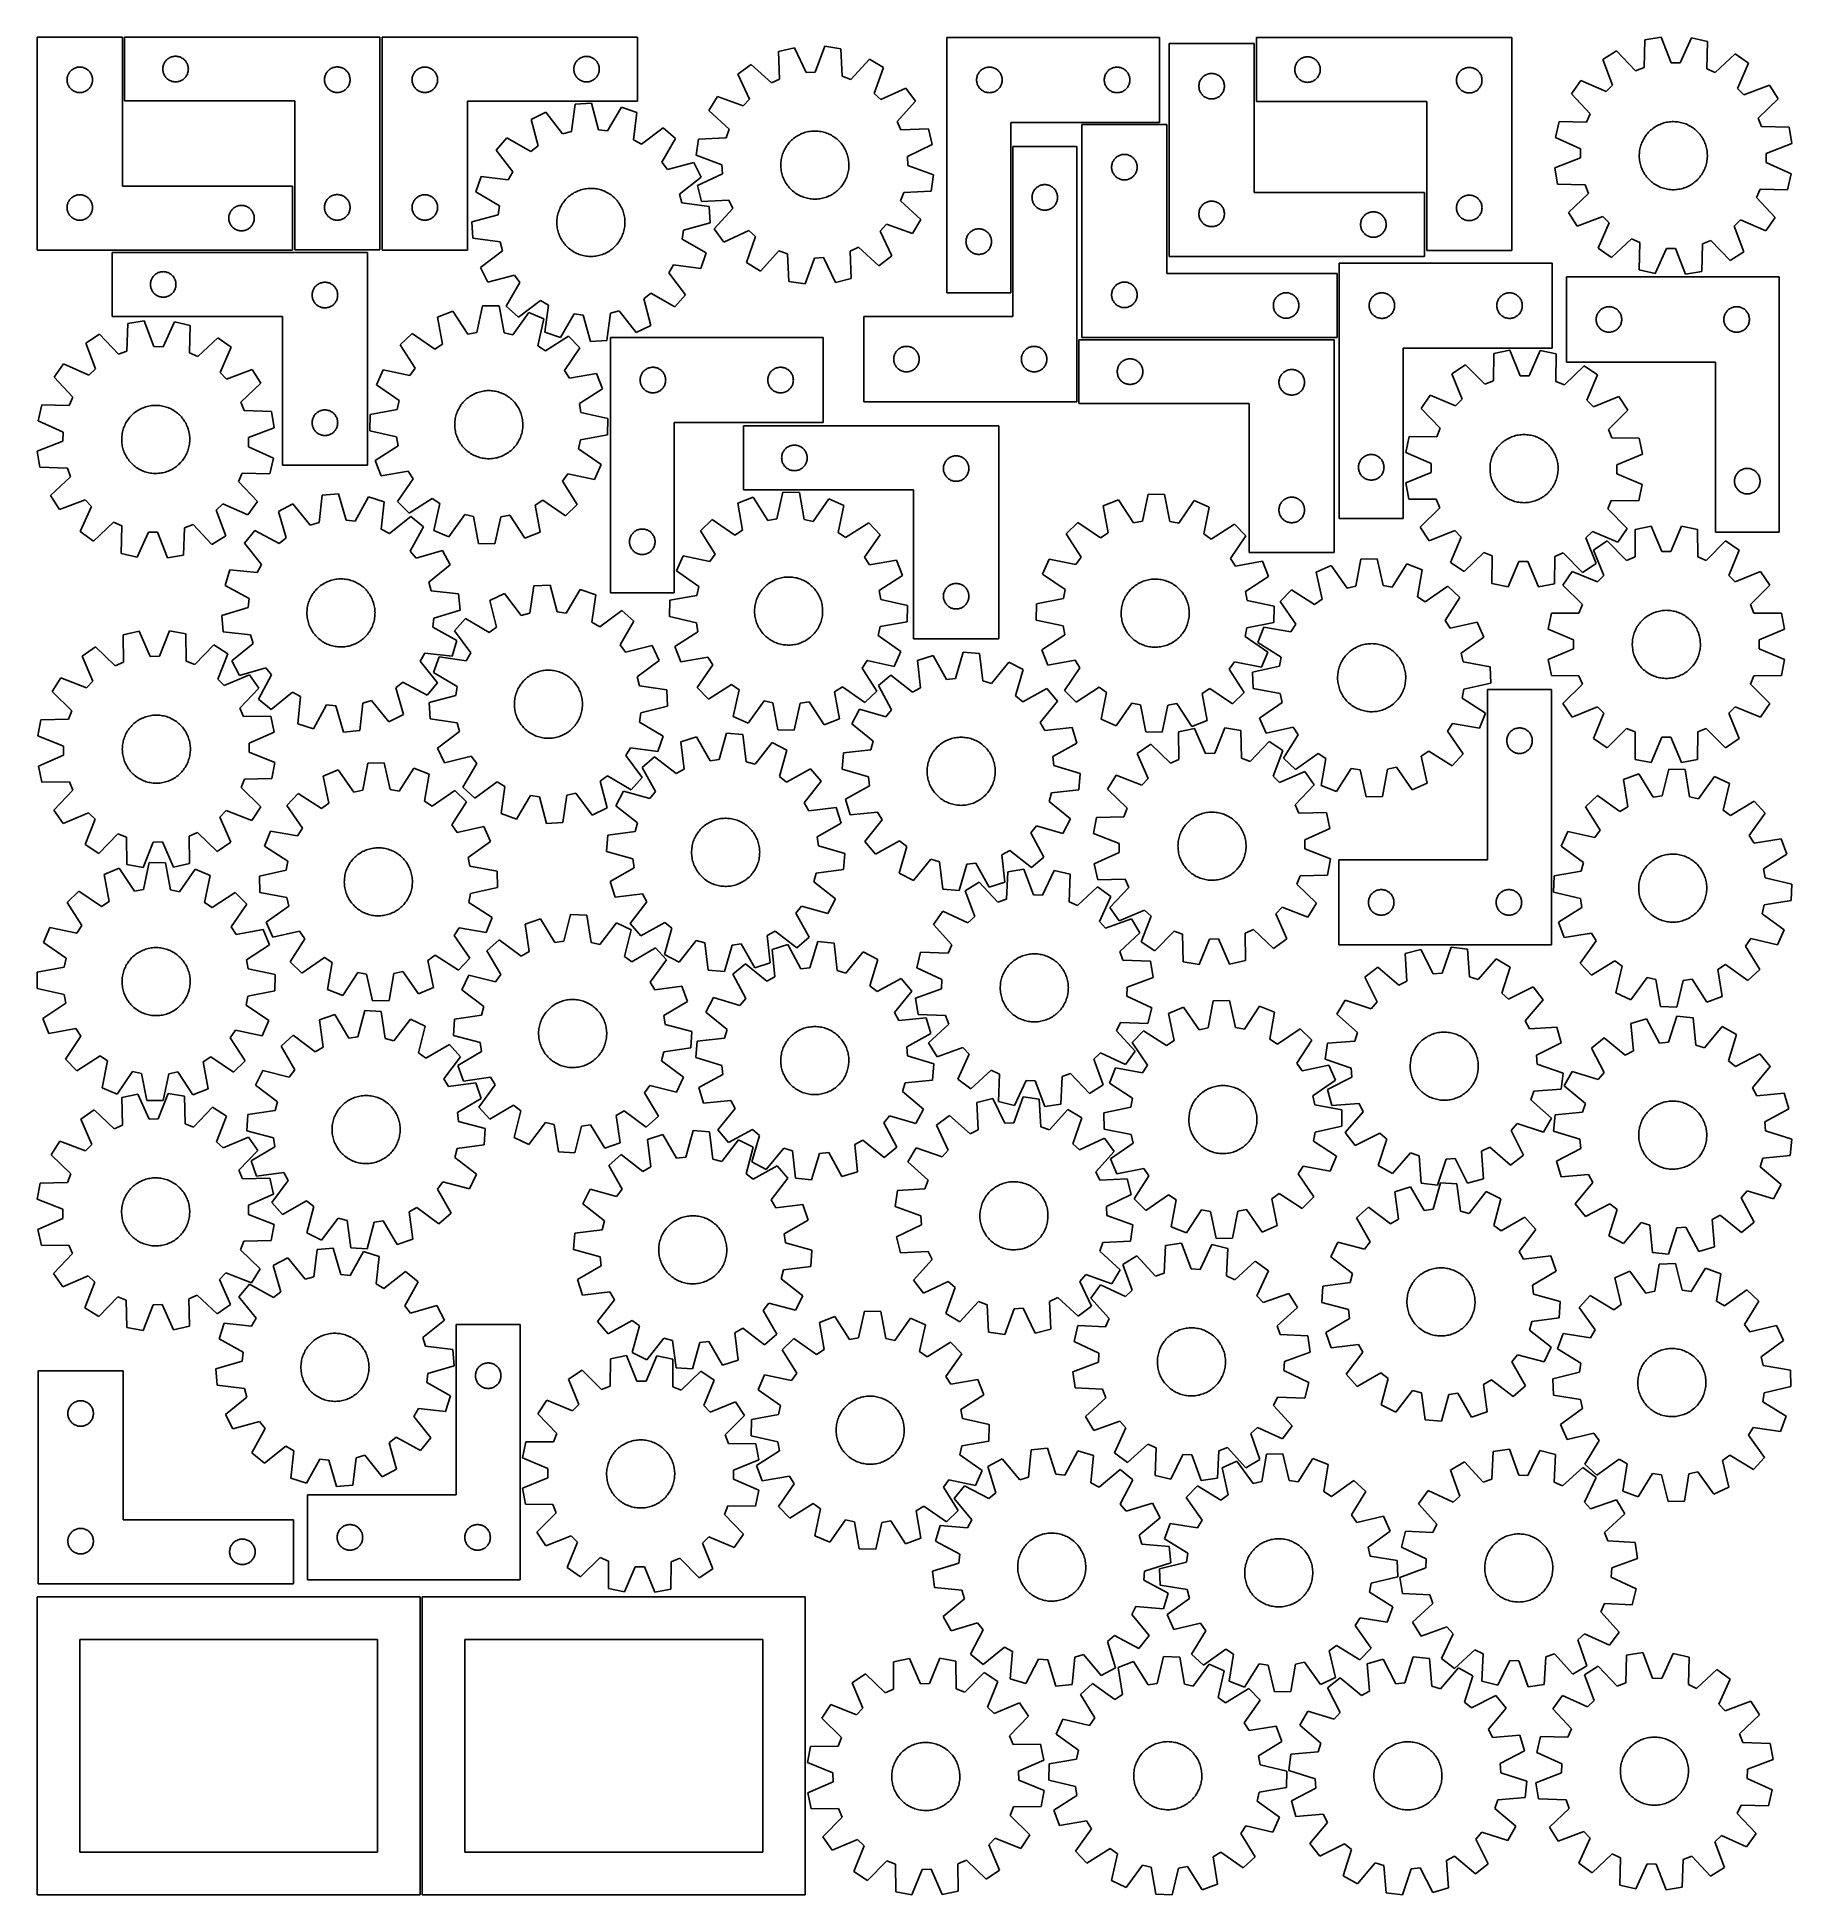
# Model space of a CAD drawing. Header units: millimetres. Extents: x 7 to 1243, y 7 to 1316.
import ezdxf

# ---------------------------------------------------------------- set-up
doc = ezdxf.new("R2010")
doc.units = ezdxf.units.MM
doc.layers.add('CUT', color=7, linetype='CONTINUOUS', true_color=0x000000)

msp = doc.modelspace()

# ---------------------------------------------------------------- linework, layer by layer
at = {"layer": 'CUT'}
for p, q in [((66.566253, 1316.030305), (6.566253, 1316.030305)), ((6.566253, 1316.030305), (6.566253, 1166.030305)), ((66.566253, 1211.030305), (66.566253, 1316.030305)), ((248.090297, 1316.106724), (68.090297, 1316.106724)), ((68.090297, 1316.106724), (68.090297, 1271.106724)), ((248.090297, 1166.106724), (248.090297, 1316.106724)), ((249.803007, 1316.037385), (429.803007, 1316.037385)), ((249.803007, 1166.037385), (249.803007, 1316.037385)), ((429.803007, 1316.037385), (429.803007, 1271.037385)), ((561.705383, 1309.650759), (555.039841, 1291.456997)), ((573.109721, 1307.911059), (561.705383, 1309.650759)), ((647.798668, 1315.961453), (647.798668, 1135.961453)), ((797.798668, 1315.961453), (647.798668, 1315.961453)), ((797.798668, 1255.961453), (797.798668, 1315.961453)), ((864.482604, 1311.521027), (804.482604, 1311.521027)), ((804.482604, 1311.521027), (804.482604, 1161.521027)), ((864.482604, 1206.521027), (864.482604, 1311.521027)), ((1046.071682, 1315.752965), (866.071682, 1315.752965)), ((866.071682, 1315.752965), (866.071682, 1270.752965)), ((1046.071682, 1165.752965), (1046.071682, 1315.752965)), ((1139.917768, 1314.131428), (1139.376617, 1294.762649)), ((1151.284076, 1316.104372), (1139.917768, 1314.131428)), ((1158.320906, 1298.050966), (1151.284076, 1316.104372)), ((1172.660876, 1315.580884), (1164.748807, 1297.893556)), ((1183.916989, 1313.053949), (1172.660876, 1315.580884)), ((1183.509432, 1293.681899), (1183.916989, 1313.053949)), ((95.396965, 1295.936096), (95.567926, 1296.49968)), ((95.567926, 1296.49968), (95.775382, 1297.050875)), ((95.775382, 1297.050875), (96.018443, 1297.587323)), ((96.018443, 1297.587323), (96.296069, 1298.106724)), ((96.296069, 1298.106724), (96.607071, 1298.606856)), ((96.607071, 1298.606856), (96.950117, 1299.085577)), ((96.950117, 1299.085577), (97.323739, 1299.540837)), ((97.323739, 1299.540837), (97.726336, 1299.970685)), ((97.726336, 1299.970685), (98.156185, 1300.373283)), ((98.156185, 1300.373283), (98.611445, 1300.746904)), ((98.611445, 1300.746904), (99.090165, 1301.089951)), ((99.090165, 1301.089951), (99.590297, 1301.400953)), ((99.590297, 1301.400953), (100.109699, 1301.678579)), ((100.109699, 1301.678579), (100.646147, 1301.92164)), ((100.646147, 1301.92164), (101.197342, 1302.129096)), ((101.197342, 1302.129096), (101.760926, 1302.300057)), ((101.760926, 1302.300057), (102.334485, 1302.433792)), ((102.334485, 1302.433792), (102.915562, 1302.529728)), ((102.915562, 1302.529728), (103.501669, 1302.587455)), ((103.501669, 1302.587455), (104.090297, 1302.606724)), ((104.090297, 1302.606724), (104.678926, 1302.587455)), ((104.678926, 1302.587455), (105.265033, 1302.529728)), ((105.265033, 1302.529728), (105.84611, 1302.433792)), ((105.84611, 1302.433792), (106.419669, 1302.300057)), ((106.419669, 1302.300057), (106.983253, 1302.129096)), ((106.983253, 1302.129096), (107.534448, 1301.92164)), ((107.534448, 1301.92164), (108.070896, 1301.678579)), ((108.070896, 1301.678579), (108.590297, 1301.400953)), ((108.590297, 1301.400953), (109.09043, 1301.089951)), ((109.09043, 1301.089951), (109.56915, 1300.746904)), ((109.56915, 1300.746904), (110.02441, 1300.373283)), ((110.02441, 1300.373283), (110.454259, 1299.970685)), ((110.454259, 1299.970685), (110.856856, 1299.540837)), ((110.856856, 1299.540837), (111.230478, 1299.085577)), ((111.230478, 1299.085577), (111.573524, 1298.606856)), ((111.573524, 1298.606856), (111.884526, 1298.106724)), ((111.884526, 1298.106724), (112.162152, 1297.587323)), ((112.162152, 1297.587323), (112.405213, 1297.050875)), ((112.405213, 1297.050875), (112.612669, 1296.49968)), ((112.612669, 1296.49968), (112.78363, 1295.936096)), ((385.488091, 1296.981536), (385.280636, 1296.43034)), ((385.731152, 1297.517983), (385.488091, 1296.981536)), ((386.008778, 1298.037385), (385.731152, 1297.517983)), ((386.31978, 1298.537517), (386.008778, 1298.037385)), ((386.662827, 1299.016238), (386.31978, 1298.537517)), ((387.036449, 1299.471497), (386.662827, 1299.016238)), ((387.439046, 1299.901346), (387.036449, 1299.471497)), ((387.868894, 1300.303943), (387.439046, 1299.901346)), ((388.324154, 1300.677565), (387.868894, 1300.303943)), ((388.802875, 1301.020611), (388.324154, 1300.677565)), ((389.303007, 1301.331614), (388.802875, 1301.020611)), ((389.822409, 1301.60924), (389.303007, 1301.331614)), ((390.358856, 1301.852301), (389.822409, 1301.60924)), ((390.910052, 1302.059756), (390.358856, 1301.852301)), ((391.473635, 1302.230717), (390.910052, 1302.059756)), ((392.047194, 1302.364452), (391.473635, 1302.230717)), ((392.628271, 1302.460389), (392.047194, 1302.364452)), ((393.214379, 1302.518115), (392.628271, 1302.460389)), ((393.803007, 1302.537385), (393.214379, 1302.518115)), ((394.391635, 1302.518115), (393.803007, 1302.537385)), ((394.977743, 1302.460389), (394.391635, 1302.518115)), ((395.55882, 1302.364452), (394.977743, 1302.460389)), ((396.132378, 1302.230717), (395.55882, 1302.364452)), ((396.695962, 1302.059756), (396.132378, 1302.230717)), ((397.247158, 1301.852301), (396.695962, 1302.059756)), ((397.783605, 1301.60924), (397.247158, 1301.852301)), ((398.303007, 1301.331614), (397.783605, 1301.60924)), ((398.803139, 1301.020611), (398.303007, 1301.331614)), ((399.28186, 1300.677565), (398.803139, 1301.020611)), ((399.737119, 1300.303943), (399.28186, 1300.677565)), ((400.166968, 1299.901346), (399.737119, 1300.303943)), ((400.569565, 1299.471497), (400.166968, 1299.901346)), ((400.943187, 1299.016238), (400.569565, 1299.471497)), ((401.286233, 1298.537517), (400.943187, 1299.016238)), ((401.597235, 1298.037385), (401.286233, 1298.537517)), ((401.874861, 1297.517983), (401.597235, 1298.037385)), ((402.117923, 1296.981536), (401.874861, 1297.517983)), ((402.325378, 1296.43034), (402.117923, 1296.981536)), ((509.774128, 1296.869694), (500.47989, 1290.035763)), ((524.12233, 1283.847731), (509.774128, 1296.869694)), ((540.343792, 1308.689493), (529.141804, 1305.932515)), ((529.141804, 1305.932515), (529.946097, 1286.572878)), ((548.616513, 1291.167949), (540.343792, 1308.689493)), ((574.047514, 1288.55743), (573.109721, 1307.911059)), ((593.213118, 1300.624426), (580.092509, 1286.366374)), ((603.083598, 1294.652902), (593.213118, 1300.624426)), ((893.549311, 1296.14592), (893.756766, 1296.697115)), ((893.756766, 1296.697115), (893.999827, 1297.233563)), ((893.999827, 1297.233563), (894.277453, 1297.752965)), ((894.277453, 1297.752965), (894.588455, 1298.253097)), ((894.588455, 1298.253097), (894.931502, 1298.731817)), ((894.931502, 1298.731817), (895.305124, 1299.187077)), ((895.305124, 1299.187077), (895.707721, 1299.616926)), ((895.707721, 1299.616926), (896.137569, 1300.019523)), ((896.137569, 1300.019523), (896.592829, 1300.393145)), ((896.592829, 1300.393145), (897.07155, 1300.736191)), ((897.07155, 1300.736191), (897.571682, 1301.047193)), ((897.571682, 1301.047193), (898.091084, 1301.324819)), ((898.091084, 1301.324819), (898.627531, 1301.56788)), ((898.627531, 1301.56788), (899.178727, 1301.775336)), ((899.178727, 1301.775336), (899.74231, 1301.946297)), ((899.74231, 1301.946297), (900.315869, 1302.080032)), ((900.315869, 1302.080032), (900.896946, 1302.175968)), ((900.896946, 1302.175968), (901.483054, 1302.233695)), ((901.483054, 1302.233695), (902.071682, 1302.252965)), ((902.071682, 1302.252965), (902.66031, 1302.233695)), ((902.66031, 1302.233695), (903.246418, 1302.175968)), ((903.246418, 1302.175968), (903.827495, 1302.080032)), ((903.827495, 1302.080032), (904.401053, 1301.946297)), ((904.401053, 1301.946297), (904.964637, 1301.775336)), ((904.964637, 1301.775336), (905.515833, 1301.56788)), ((905.515833, 1301.56788), (906.05228, 1301.324819)), ((906.05228, 1301.324819), (906.571682, 1301.047193)), ((906.571682, 1301.047193), (907.071814, 1300.736191)), ((907.071814, 1300.736191), (907.550535, 1300.393145)), ((907.550535, 1300.393145), (908.005794, 1300.019523)), ((908.005794, 1300.019523), (908.435643, 1299.616926)), ((908.435643, 1299.616926), (908.83824, 1299.187077)), ((908.83824, 1299.187077), (909.211862, 1298.731817)), ((909.211862, 1298.731817), (909.554908, 1298.253097)), ((909.554908, 1298.253097), (909.86591, 1297.752965)), ((909.86591, 1297.752965), (910.143536, 1297.233563)), ((910.143536, 1297.233563), (910.386598, 1296.697115)), ((910.386598, 1296.697115), (910.594053, 1296.14592)), ((1119.967851, 1306.43452), (1110.221764, 1300.26206)), ((1110.221764, 1300.26206), (1117.133916, 1282.160552)), ((1133.377772, 1292.448226), (1119.967851, 1306.43452)), ((1164.748807, 1297.893556), (1158.320906, 1298.050966)), ((1203.466246, 1304.389762), (1189.3878, 1291.07662)), ((1212.898522, 1297.747651), (1203.466246, 1304.389762)), ((1205.108626, 1280.006175), (1212.898522, 1297.747651)), ((27.566253, 1286.030305), (27.585522, 1286.618933)), ((27.585522, 1285.441677), (27.566253, 1286.030305)), ((27.585522, 1286.618933), (27.643249, 1287.205041)), ((27.643249, 1284.855569), (27.585522, 1285.441677)), ((27.643249, 1287.205041), (27.739185, 1287.786118)), ((27.739185, 1284.274492), (27.643249, 1284.855569)), ((27.739185, 1287.786118), (27.87292, 1288.359676)), ((27.87292, 1283.700933), (27.739185, 1284.274492)), ((27.87292, 1288.359676), (28.043882, 1288.92326)), ((28.043882, 1283.13735), (27.87292, 1283.700933)), ((28.043882, 1288.92326), (28.251337, 1289.474456)), ((28.251337, 1289.474456), (28.494398, 1290.010903)), ((28.494398, 1290.010903), (28.772024, 1290.530305)), ((28.772024, 1290.530305), (29.083026, 1291.030437)), ((29.083026, 1291.030437), (29.426073, 1291.509158)), ((29.426073, 1291.509158), (29.799694, 1291.964417)), ((29.799694, 1291.964417), (30.202292, 1292.394266)), ((30.202292, 1292.394266), (30.63214, 1292.796863)), ((30.63214, 1292.796863), (31.0874, 1293.170485)), ((31.0874, 1293.170485), (31.566121, 1293.513531)), ((31.566121, 1293.513531), (32.066253, 1293.824533)), ((32.066253, 1293.824533), (32.585655, 1294.102159)), ((32.585655, 1294.102159), (33.122102, 1294.345221)), ((33.122102, 1294.345221), (33.673298, 1294.552676)), ((33.673298, 1294.552676), (34.236881, 1294.723637)), ((34.236881, 1294.723637), (34.81044, 1294.857372)), ((34.81044, 1294.857372), (35.391517, 1294.953309)), ((35.391517, 1294.953309), (35.977625, 1295.011035)), ((35.977625, 1295.011035), (36.566253, 1295.030305)), ((36.566253, 1295.030305), (37.154881, 1295.011035)), ((37.154881, 1295.011035), (37.740988, 1294.953309)), ((37.740988, 1294.953309), (38.322066, 1294.857372)), ((38.322066, 1294.857372), (38.895624, 1294.723637)), ((38.895624, 1294.723637), (39.459208, 1294.552676)), ((39.459208, 1294.552676), (40.010404, 1294.345221)), ((40.010404, 1294.345221), (40.546851, 1294.102159)), ((40.546851, 1294.102159), (41.066253, 1293.824533)), ((41.066253, 1293.824533), (41.566385, 1293.513531)), ((41.566385, 1293.513531), (42.045106, 1293.170485)), ((42.045106, 1293.170485), (42.500365, 1292.796863)), ((42.500365, 1292.796863), (42.930214, 1292.394266)), ((42.930214, 1292.394266), (43.332811, 1291.964417)), ((43.332811, 1291.964417), (43.706433, 1291.509158)), ((43.706433, 1291.509158), (44.049479, 1291.030437)), ((44.049479, 1291.030437), (44.360481, 1290.530305)), ((44.360481, 1290.530305), (44.638107, 1290.010903)), ((44.638107, 1290.010903), (44.881169, 1289.474456)), ((44.881169, 1289.474456), (45.088624, 1288.92326)), ((45.088624, 1288.92326), (45.259585, 1288.359676)), ((45.259585, 1283.700933), (45.088624, 1283.13735)), ((45.259585, 1288.359676), (45.39332, 1287.786118)), ((45.39332, 1284.274492), (45.259585, 1283.700933)), ((45.39332, 1287.786118), (45.489256, 1287.205041)), ((45.489256, 1284.855569), (45.39332, 1284.274492)), ((45.489256, 1287.205041), (45.546983, 1286.618933)), ((45.546983, 1285.441677), (45.489256, 1284.855569)), ((45.546983, 1286.618933), (45.566253, 1286.030305)), ((45.566253, 1286.030305), (45.546983, 1285.441677)), ((95.090297, 1293.606724), (95.109567, 1294.195353)), ((95.109567, 1293.018096), (95.090297, 1293.606724)), ((95.109567, 1294.195353), (95.167294, 1294.78146)), ((95.167294, 1292.431989), (95.109567, 1293.018096)), ((95.167294, 1294.78146), (95.26323, 1295.362537)), ((95.26323, 1291.850911), (95.167294, 1292.431989)), ((95.26323, 1295.362537), (95.396965, 1295.936096)), ((95.396965, 1291.277353), (95.26323, 1291.850911)), ((95.567926, 1290.713769), (95.396965, 1291.277353)), ((95.775382, 1290.162573), (95.567926, 1290.713769)), ((96.018443, 1289.626126), (95.775382, 1290.162573)), ((96.296069, 1289.106724), (96.018443, 1289.626126)), ((96.607071, 1288.606592), (96.296069, 1289.106724)), ((96.950117, 1288.127871), (96.607071, 1288.606592)), ((97.323739, 1287.672612), (96.950117, 1288.127871)), ((97.726336, 1287.242763), (97.323739, 1287.672612)), ((98.156185, 1286.840166), (97.726336, 1287.242763)), ((98.611445, 1286.466544), (98.156185, 1286.840166)), ((99.090165, 1286.123498), (98.611445, 1286.466544)), ((99.590297, 1285.812496), (99.090165, 1286.123498)), ((100.109699, 1285.53487), (99.590297, 1285.812496)), ((100.646147, 1285.291809), (100.109699, 1285.53487)), ((101.197342, 1285.084353), (100.646147, 1285.291809)), ((101.760926, 1284.913392), (101.197342, 1285.084353)), ((102.334485, 1284.779657), (101.760926, 1284.913392)), ((102.915562, 1284.683721), (102.334485, 1284.779657)), ((103.501669, 1284.625994), (102.915562, 1284.683721)), ((104.090297, 1284.606724), (103.501669, 1284.625994)), ((104.678926, 1284.625994), (104.090297, 1284.606724)), ((105.265033, 1284.683721), (104.678926, 1284.625994)), ((105.84611, 1284.779657), (105.265033, 1284.683721)), ((106.419669, 1284.913392), (105.84611, 1284.779657)), ((106.983253, 1285.084353), (106.419669, 1284.913392)), ((107.534448, 1285.291809), (106.983253, 1285.084353)), ((108.070896, 1285.53487), (107.534448, 1285.291809)), ((108.590297, 1285.812496), (108.070896, 1285.53487)), ((109.09043, 1286.123498), (108.590297, 1285.812496)), ((109.56915, 1286.466544), (109.09043, 1286.123498)), ((110.02441, 1286.840166), (109.56915, 1286.466544)), ((110.454259, 1287.242763), (110.02441, 1286.840166)), ((110.856856, 1287.672612), (110.454259, 1287.242763)), ((111.230478, 1288.127871), (110.856856, 1287.672612)), ((111.573524, 1288.606592), (111.230478, 1288.127871)), ((111.884526, 1289.106724), (111.573524, 1288.606592)), ((112.162152, 1289.626126), (111.884526, 1289.106724)), ((112.405213, 1290.162573), (112.162152, 1289.626126)), ((112.612669, 1290.713769), (112.405213, 1290.162573)), ((112.78363, 1291.277353), (112.612669, 1290.713769)), ((112.78363, 1295.936096), (112.917365, 1295.362537)), ((112.917365, 1291.850911), (112.78363, 1291.277353)), ((112.917365, 1295.362537), (113.013301, 1294.78146)), ((113.013301, 1292.431989), (112.917365, 1291.850911)), ((113.013301, 1294.78146), (113.071028, 1294.195353)), ((113.071028, 1293.018096), (113.013301, 1292.431989)), ((113.071028, 1294.195353), (113.090297, 1293.606724)), ((113.090297, 1293.606724), (113.071028, 1293.018096)), ((209.090297, 1286.106724), (209.109567, 1286.695353)), ((209.109567, 1285.518096), (209.090297, 1286.106724)), ((209.109567, 1286.695353), (209.167294, 1287.28146)), ((209.167294, 1284.931989), (209.109567, 1285.518096)), ((209.167294, 1287.28146), (209.26323, 1287.862537)), ((209.26323, 1284.350911), (209.167294, 1284.931989)), ((209.26323, 1287.862537), (209.396965, 1288.436096)), ((209.396965, 1283.777353), (209.26323, 1284.350911)), ((209.396965, 1288.436096), (209.567926, 1288.99968)), ((209.567926, 1283.213769), (209.396965, 1283.777353)), ((209.567926, 1288.99968), (209.775382, 1289.550875)), ((209.775382, 1289.550875), (210.018443, 1290.087323)), ((210.018443, 1290.087323), (210.296069, 1290.606724)), ((210.296069, 1290.606724), (210.607071, 1291.106856)), ((210.607071, 1291.106856), (210.950117, 1291.585577)), ((210.950117, 1291.585577), (211.323739, 1292.040837)), ((211.323739, 1292.040837), (211.726336, 1292.470685)), ((211.726336, 1292.470685), (212.156185, 1292.873283)), ((212.156185, 1292.873283), (212.611445, 1293.246904)), ((212.611445, 1293.246904), (213.090165, 1293.589951)), ((213.090165, 1293.589951), (213.590297, 1293.900953)), ((213.590297, 1293.900953), (214.109699, 1294.178579)), ((214.109699, 1294.178579), (214.646147, 1294.42164)), ((214.646147, 1294.42164), (215.197342, 1294.629096)), ((215.197342, 1294.629096), (215.760926, 1294.800057)), ((215.760926, 1294.800057), (216.334485, 1294.933792)), ((216.334485, 1294.933792), (216.915562, 1295.029728)), ((216.915562, 1295.029728), (217.501669, 1295.087455)), ((217.501669, 1295.087455), (218.090297, 1295.106724)), ((218.090297, 1295.106724), (218.678926, 1295.087455)), ((218.678926, 1295.087455), (219.265033, 1295.029728)), ((219.265033, 1295.029728), (219.84611, 1294.933792)), ((219.84611, 1294.933792), (220.419669, 1294.800057)), ((220.419669, 1294.800057), (220.983253, 1294.629096)), ((220.983253, 1294.629096), (221.534448, 1294.42164)), ((221.534448, 1294.42164), (222.070896, 1294.178579)), ((222.070896, 1294.178579), (222.590297, 1293.900953)), ((222.590297, 1293.900953), (223.09043, 1293.589951)), ((223.09043, 1293.589951), (223.56915, 1293.246904)), ((223.56915, 1293.246904), (224.02441, 1292.873283)), ((224.02441, 1292.873283), (224.454259, 1292.470685)), ((224.454259, 1292.470685), (224.856856, 1292.040837)), ((224.856856, 1292.040837), (225.230478, 1291.585577)), ((225.230478, 1291.585577), (225.573524, 1291.106856)), ((225.573524, 1291.106856), (225.884526, 1290.606724)), ((225.884526, 1290.606724), (226.162152, 1290.087323)), ((226.162152, 1290.087323), (226.405213, 1289.550875)), ((226.405213, 1289.550875), (226.612669, 1288.99968)), ((226.612669, 1288.99968), (226.78363, 1288.436096)), ((226.78363, 1283.777353), (226.612669, 1283.213769)), ((226.78363, 1288.436096), (226.917365, 1287.862537)), ((226.917365, 1284.350911), (226.78363, 1283.777353)), ((226.917365, 1287.862537), (227.013301, 1287.28146)), ((227.013301, 1284.931989), (226.917365, 1284.350911)), ((227.013301, 1287.28146), (227.071028, 1286.695353)), ((227.071028, 1285.518096), (227.013301, 1284.931989)), ((227.071028, 1286.695353), (227.090297, 1286.106724)), ((227.090297, 1286.106724), (227.071028, 1285.518096)), ((270.822276, 1286.626013), (270.803007, 1286.037385)), ((270.803007, 1286.037385), (270.822276, 1285.448757)), ((270.880003, 1287.212121), (270.822276, 1286.626013)), ((270.822276, 1285.448757), (270.880003, 1284.862649)), ((270.975939, 1287.793198), (270.880003, 1287.212121)), ((270.880003, 1284.862649), (270.975939, 1284.281572)), ((271.109674, 1288.366756), (270.975939, 1287.793198)), ((270.975939, 1284.281572), (271.109674, 1283.708013)), ((271.280636, 1288.93034), (271.109674, 1288.366756)), ((271.109674, 1283.708013), (271.280636, 1283.14443)), ((271.488091, 1289.481536), (271.280636, 1288.93034)), ((271.731152, 1290.017983), (271.488091, 1289.481536)), ((272.008778, 1290.537385), (271.731152, 1290.017983)), ((272.31978, 1291.037517), (272.008778, 1290.537385)), ((272.662827, 1291.516238), (272.31978, 1291.037517)), ((273.036449, 1291.971497), (272.662827, 1291.516238)), ((273.439046, 1292.401346), (273.036449, 1291.971497)), ((273.868894, 1292.803943), (273.439046, 1292.401346)), ((274.324154, 1293.177565), (273.868894, 1292.803943)), ((274.802875, 1293.520611), (274.324154, 1293.177565)), ((275.303007, 1293.831614), (274.802875, 1293.520611)), ((275.822409, 1294.10924), (275.303007, 1293.831614)), ((276.358856, 1294.352301), (275.822409, 1294.10924)), ((276.910052, 1294.559756), (276.358856, 1294.352301)), ((277.473635, 1294.730717), (276.910052, 1294.559756)), ((278.047194, 1294.864452), (277.473635, 1294.730717)), ((278.628271, 1294.960389), (278.047194, 1294.864452)), ((279.214379, 1295.018115), (278.628271, 1294.960389)), ((279.803007, 1295.037385), (279.214379, 1295.018115)), ((280.391635, 1295.018115), (279.803007, 1295.037385)), ((280.977743, 1294.960389), (280.391635, 1295.018115)), ((281.55882, 1294.864452), (280.977743, 1294.960389)), ((282.132378, 1294.730717), (281.55882, 1294.864452)), ((282.695962, 1294.559756), (282.132378, 1294.730717)), ((283.247158, 1294.352301), (282.695962, 1294.559756)), ((283.783605, 1294.10924), (283.247158, 1294.352301)), ((284.303007, 1293.831614), (283.783605, 1294.10924)), ((284.803139, 1293.520611), (284.303007, 1293.831614)), ((285.28186, 1293.177565), (284.803139, 1293.520611)), ((285.737119, 1292.803943), (285.28186, 1293.177565)), ((286.166968, 1292.401346), (285.737119, 1292.803943)), ((286.569565, 1291.971497), (286.166968, 1292.401346)), ((286.943187, 1291.516238), (286.569565, 1291.971497)), ((287.286233, 1291.037517), (286.943187, 1291.516238)), ((287.597235, 1290.537385), (287.286233, 1291.037517)), ((287.874861, 1290.017983), (287.597235, 1290.537385)), ((288.117923, 1289.481536), (287.874861, 1290.017983)), ((288.325378, 1288.93034), (288.117923, 1289.481536)), ((288.496339, 1288.366756), (288.325378, 1288.93034)), ((288.325378, 1283.14443), (288.496339, 1283.708013)), ((288.630074, 1287.793198), (288.496339, 1288.366756)), ((288.496339, 1283.708013), (288.630074, 1284.281572)), ((288.726011, 1287.212121), (288.630074, 1287.793198)), ((288.630074, 1284.281572), (288.726011, 1284.862649)), ((288.783737, 1286.626013), (288.726011, 1287.212121)), ((288.726011, 1284.862649), (288.783737, 1285.448757)), ((288.803007, 1286.037385), (288.783737, 1286.626013)), ((288.783737, 1285.448757), (288.803007, 1286.037385)), ((384.822276, 1294.126013), (384.803007, 1293.537385)), ((384.803007, 1293.537385), (384.822276, 1292.948757)), ((384.880003, 1294.712121), (384.822276, 1294.126013)), ((384.822276, 1292.948757), (384.880003, 1292.362649)), ((384.975939, 1295.293198), (384.880003, 1294.712121)), ((384.880003, 1292.362649), (384.975939, 1291.781572)), ((385.109674, 1295.866756), (384.975939, 1295.293198)), ((384.975939, 1291.781572), (385.109674, 1291.208013)), ((385.280636, 1296.43034), (385.109674, 1295.866756)), ((385.109674, 1291.208013), (385.280636, 1290.64443)), ((385.280636, 1290.64443), (385.488091, 1290.093234)), ((385.488091, 1290.093234), (385.731152, 1289.556787)), ((385.731152, 1289.556787), (386.008778, 1289.037385)), ((386.008778, 1289.037385), (386.31978, 1288.537253)), ((386.31978, 1288.537253), (386.662827, 1288.058532)), ((386.662827, 1288.058532), (387.036449, 1287.603273)), ((387.036449, 1287.603273), (387.439046, 1287.173424)), ((387.439046, 1287.173424), (387.868894, 1286.770827)), ((387.868894, 1286.770827), (388.324154, 1286.397205)), ((388.324154, 1286.397205), (388.802875, 1286.054158)), ((388.802875, 1286.054158), (389.303007, 1285.743156)), ((389.303007, 1285.743156), (389.822409, 1285.46553)), ((389.822409, 1285.46553), (390.358856, 1285.222469)), ((390.358856, 1285.222469), (390.910052, 1285.015014)), ((390.910052, 1285.015014), (391.473635, 1284.844052)), ((391.473635, 1284.844052), (392.047194, 1284.710317)), ((392.047194, 1284.710317), (392.628271, 1284.614381)), ((392.628271, 1284.614381), (393.214379, 1284.556655)), ((393.214379, 1284.556655), (393.803007, 1284.537385)), ((393.803007, 1284.537385), (394.391635, 1284.556655)), ((394.391635, 1284.556655), (394.977743, 1284.614381)), ((394.977743, 1284.614381), (395.55882, 1284.710317)), ((395.55882, 1284.710317), (396.132378, 1284.844052)), ((396.132378, 1284.844052), (396.695962, 1285.015014)), ((396.695962, 1285.015014), (397.247158, 1285.222469)), ((397.247158, 1285.222469), (397.783605, 1285.46553)), ((397.783605, 1285.46553), (398.303007, 1285.743156)), ((398.303007, 1285.743156), (398.803139, 1286.054158)), ((398.803139, 1286.054158), (399.28186, 1286.397205)), ((399.28186, 1286.397205), (399.737119, 1286.770827)), ((399.737119, 1286.770827), (400.166968, 1287.173424)), ((400.166968, 1287.173424), (400.569565, 1287.603273)), ((400.569565, 1287.603273), (400.943187, 1288.058532)), ((400.943187, 1288.058532), (401.286233, 1288.537253)), ((401.286233, 1288.537253), (401.597235, 1289.037385)), ((401.597235, 1289.037385), (401.874861, 1289.556787)), ((401.874861, 1289.556787), (402.117923, 1290.093234)), ((402.117923, 1290.093234), (402.325378, 1290.64443)), ((402.496339, 1295.866756), (402.325378, 1296.43034)), ((402.325378, 1290.64443), (402.496339, 1291.208013)), ((402.630074, 1295.293198), (402.496339, 1295.866756)), ((402.496339, 1291.208013), (402.630074, 1291.781572)), ((402.726011, 1294.712121), (402.630074, 1295.293198)), ((402.630074, 1291.781572), (402.726011, 1292.362649)), ((402.783737, 1294.126013), (402.726011, 1294.712121)), ((402.726011, 1292.362649), (402.783737, 1292.948757)), ((402.803007, 1293.537385), (402.783737, 1294.126013)), ((402.783737, 1292.948757), (402.803007, 1293.537385)), ((500.47989, 1290.035763), (508.631572, 1272.457581)), ((529.946097, 1286.572878), (524.12233, 1283.847731)), ((555.039841, 1291.456997), (548.616513, 1291.167949)), ((580.092509, 1286.366374), (574.047514, 1288.55743)), ((596.543693, 1276.413602), (603.083598, 1294.652902)), ((668.798668, 1285.961453), (668.817938, 1286.550081)), ((668.817938, 1285.372825), (668.798668, 1285.961453)), ((668.817938, 1286.550081), (668.875665, 1287.136189)), ((668.875665, 1284.786717), (668.817938, 1285.372825)), ((668.875665, 1287.136189), (668.971601, 1287.717266)), ((668.971601, 1284.20564), (668.875665, 1284.786717)), ((668.971601, 1287.717266), (669.105336, 1288.290824)), ((669.105336, 1283.632082), (668.971601, 1284.20564)), ((669.105336, 1288.290824), (669.276297, 1288.854408)), ((669.276297, 1283.068498), (669.105336, 1283.632082)), ((669.276297, 1288.854408), (669.483753, 1289.405604)), ((669.483753, 1289.405604), (669.726814, 1289.942051)), ((669.726814, 1289.942051), (670.00444, 1290.461453)), ((670.00444, 1290.461453), (670.315442, 1290.961585)), ((670.315442, 1290.961585), (670.658488, 1291.440306)), ((670.658488, 1291.440306), (671.03211, 1291.895565)), ((671.03211, 1291.895565), (671.434707, 1292.325414)), ((671.434707, 1292.325414), (671.864556, 1292.728011)), ((671.864556, 1292.728011), (672.319816, 1293.101633)), ((672.319816, 1293.101633), (672.798536, 1293.44468)), ((672.798536, 1293.44468), (673.298668, 1293.755682)), ((673.298668, 1293.755682), (673.81807, 1294.033308)), ((673.81807, 1294.033308), (674.354517, 1294.276369)), ((674.354517, 1294.276369), (674.905713, 1294.483824)), ((674.905713, 1294.483824), (675.469297, 1294.654786)), ((675.469297, 1294.654786), (676.042855, 1294.788521)), ((676.042855, 1294.788521), (676.623933, 1294.884457)), ((676.623933, 1294.884457), (677.21004, 1294.942183)), ((677.21004, 1294.942183), (677.798668, 1294.961453)), ((677.798668, 1294.961453), (678.387297, 1294.942183)), ((678.387297, 1294.942183), (678.973404, 1294.884457)), ((678.973404, 1294.884457), (679.554481, 1294.788521)), ((679.554481, 1294.788521), (680.12804, 1294.654786)), ((680.12804, 1294.654786), (680.691624, 1294.483824)), ((680.691624, 1294.483824), (681.242819, 1294.276369)), ((681.242819, 1294.276369), (681.779267, 1294.033308)), ((681.779267, 1294.033308), (682.298668, 1293.755682)), ((682.298668, 1293.755682), (682.7988, 1293.44468)), ((682.7988, 1293.44468), (683.277521, 1293.101633)), ((683.277521, 1293.101633), (683.732781, 1292.728011)), ((683.732781, 1292.728011), (684.162629, 1292.325414)), ((684.162629, 1292.325414), (684.565227, 1291.895565)), ((684.565227, 1291.895565), (684.938848, 1291.440306)), ((684.938848, 1291.440306), (685.281895, 1290.961585)), ((685.281895, 1290.961585), (685.592897, 1290.461453)), ((685.592897, 1290.461453), (685.870523, 1289.942051)), ((685.870523, 1289.942051), (686.113584, 1289.405604)), ((686.113584, 1289.405604), (686.32104, 1288.854408)), ((686.32104, 1288.854408), (686.492001, 1288.290824)), ((686.492001, 1283.632082), (686.32104, 1283.068498)), ((686.492001, 1288.290824), (686.625736, 1287.717266)), ((686.625736, 1284.20564), (686.492001, 1283.632082)), ((686.625736, 1287.717266), (686.721672, 1287.136189)), ((686.721672, 1284.786717), (686.625736, 1284.20564)), ((686.721672, 1287.136189), (686.779399, 1286.550081)), ((686.779399, 1285.372825), (686.721672, 1284.786717)), ((686.779399, 1286.550081), (686.798668, 1285.961453)), ((686.798668, 1285.961453), (686.779399, 1285.372825)), ((758.798668, 1285.961453), (758.817938, 1286.550081)), ((758.817938, 1285.372825), (758.798668, 1285.961453)), ((758.817938, 1286.550081), (758.875665, 1287.136189)), ((758.875665, 1284.786717), (758.817938, 1285.372825)), ((758.875665, 1287.136189), (758.971601, 1287.717266)), ((758.971601, 1284.20564), (758.875665, 1284.786717)), ((758.971601, 1287.717266), (759.105336, 1288.290824)), ((759.105336, 1283.632082), (758.971601, 1284.20564)), ((759.105336, 1288.290824), (759.276297, 1288.854408)), ((759.276297, 1283.068498), (759.105336, 1283.632082)), ((759.276297, 1288.854408), (759.483753, 1289.405604)), ((759.483753, 1289.405604), (759.726814, 1289.942051)), ((759.726814, 1289.942051), (760.00444, 1290.461453)), ((760.00444, 1290.461453), (760.315442, 1290.961585)), ((760.315442, 1290.961585), (760.658488, 1291.440306)), ((760.658488, 1291.440306), (761.03211, 1291.895565)), ((761.03211, 1291.895565), (761.434707, 1292.325414)), ((761.434707, 1292.325414), (761.864556, 1292.728011)), ((761.864556, 1292.728011), (762.319816, 1293.101633)), ((762.319816, 1293.101633), (762.798536, 1293.44468)), ((762.798536, 1293.44468), (763.298668, 1293.755682)), ((763.298668, 1293.755682), (763.81807, 1294.033308)), ((763.81807, 1294.033308), (764.354517, 1294.276369)), ((764.354517, 1294.276369), (764.905713, 1294.483824)), ((764.905713, 1294.483824), (765.469297, 1294.654786)), ((765.469297, 1294.654786), (766.042855, 1294.788521)), ((766.042855, 1294.788521), (766.623933, 1294.884457)), ((766.623933, 1294.884457), (767.21004, 1294.942183)), ((767.21004, 1294.942183), (767.798668, 1294.961453)), ((767.798668, 1294.961453), (768.387297, 1294.942183)), ((768.387297, 1294.942183), (768.973404, 1294.884457)), ((768.973404, 1294.884457), (769.554481, 1294.788521)), ((769.554481, 1294.788521), (770.12804, 1294.654786)), ((770.12804, 1294.654786), (770.691624, 1294.483824)), ((770.691624, 1294.483824), (771.242819, 1294.276369)), ((771.242819, 1294.276369), (771.779267, 1294.033308)), ((771.779267, 1294.033308), (772.298668, 1293.755682)), ((772.298668, 1293.755682), (772.7988, 1293.44468)), ((772.7988, 1293.44468), (773.277521, 1293.101633)), ((773.277521, 1293.101633), (773.732781, 1292.728011)), ((773.732781, 1292.728011), (774.162629, 1292.325414)), ((774.162629, 1292.325414), (774.565227, 1291.895565)), ((774.565227, 1291.895565), (774.938848, 1291.440306)), ((774.938848, 1291.440306), (775.281895, 1290.961585)), ((775.281895, 1290.961585), (775.592897, 1290.461453)), ((775.592897, 1290.461453), (775.870523, 1289.942051)), ((775.870523, 1289.942051), (776.113584, 1289.405604)), ((776.113584, 1289.405604), (776.32104, 1288.854408)), ((776.32104, 1288.854408), (776.492001, 1288.290824)), ((776.492001, 1283.632082), (776.32104, 1283.068498)), ((776.492001, 1288.290824), (776.625736, 1287.717266)), ((776.625736, 1284.20564), (776.492001, 1283.632082)), ((776.625736, 1287.717266), (776.721672, 1287.136189)), ((776.721672, 1284.786717), (776.625736, 1284.20564)), ((776.721672, 1287.136189), (776.779399, 1286.550081)), ((776.779399, 1285.372825), (776.721672, 1284.786717)), ((776.779399, 1286.550081), (776.798668, 1285.961453)), ((776.798668, 1285.961453), (776.779399, 1285.372825)), ((825.655537, 1283.27684), (825.789272, 1283.850399)), ((825.789272, 1283.850399), (825.960233, 1284.413983)), ((825.960233, 1284.413983), (826.167688, 1284.965178)), ((826.167688, 1284.965178), (826.410749, 1285.501626)), ((826.410749, 1285.501626), (826.688375, 1286.021027)), ((826.688375, 1286.021027), (826.999378, 1286.52116)), ((826.999378, 1286.52116), (827.342424, 1286.99988)), ((827.342424, 1286.99988), (827.716046, 1287.45514)), ((827.716046, 1287.45514), (828.118643, 1287.884988)), ((828.118643, 1287.884988), (828.548492, 1288.287586)), ((828.548492, 1288.287586), (829.003751, 1288.661208)), ((829.003751, 1288.661208), (829.482472, 1289.004254)), ((829.482472, 1289.004254), (829.982604, 1289.315256)), ((829.982604, 1289.315256), (830.502006, 1289.592882)), ((830.502006, 1289.592882), (831.038453, 1289.835943)), ((831.038453, 1289.835943), (831.589649, 1290.043399)), ((831.589649, 1290.043399), (832.153233, 1290.21436)), ((832.153233, 1290.21436), (832.726791, 1290.348095)), ((832.726791, 1290.348095), (833.307868, 1290.444031)), ((833.307868, 1290.444031), (833.893976, 1290.501758)), ((833.893976, 1290.501758), (834.482604, 1290.521027)), ((834.482604, 1290.521027), (835.071232, 1290.501758)), ((835.071232, 1290.501758), (835.65734, 1290.444031)), ((835.65734, 1290.444031), (836.238417, 1290.348095)), ((836.238417, 1290.348095), (836.811975, 1290.21436)), ((836.811975, 1290.21436), (837.375559, 1290.043399)), ((837.375559, 1290.043399), (837.926755, 1289.835943)), ((837.926755, 1289.835943), (838.463202, 1289.592882)), ((838.463202, 1289.592882), (838.982604, 1289.315256)), ((838.982604, 1289.315256), (839.482736, 1289.004254)), ((839.482736, 1289.004254), (839.961457, 1288.661208)), ((839.961457, 1288.661208), (840.416716, 1288.287586)), ((840.416716, 1288.287586), (840.846565, 1287.884988)), ((840.846565, 1287.884988), (841.249162, 1287.45514)), ((841.249162, 1287.45514), (841.622784, 1286.99988)), ((841.622784, 1286.99988), (841.965831, 1286.52116)), ((841.965831, 1286.52116), (842.276833, 1286.021027)), ((842.276833, 1286.021027), (842.554459, 1285.501626)), ((842.554459, 1285.501626), (842.79752, 1284.965178)), ((842.79752, 1284.965178), (843.004975, 1284.413983)), ((843.004975, 1284.413983), (843.175936, 1283.850399)), ((843.175936, 1283.850399), (843.309672, 1283.27684)), ((893.071682, 1293.252965), (893.090951, 1293.841593)), ((893.090951, 1292.664336), (893.071682, 1293.252965)), ((893.090951, 1293.841593), (893.148678, 1294.4277)), ((893.148678, 1292.078229), (893.090951, 1292.664336)), ((893.148678, 1294.4277), (893.244614, 1295.008777)), ((893.244614, 1291.497152), (893.148678, 1292.078229)), ((893.244614, 1295.008777), (893.378349, 1295.582336)), ((893.378349, 1290.923593), (893.244614, 1291.497152)), ((893.378349, 1295.582336), (893.549311, 1296.14592)), ((893.549311, 1290.360009), (893.378349, 1290.923593)), ((893.756766, 1289.808814), (893.549311, 1290.360009)), ((893.999827, 1289.272366), (893.756766, 1289.808814)), ((894.277453, 1288.752965), (893.999827, 1289.272366)), ((894.588455, 1288.252832), (894.277453, 1288.752965)), ((894.931502, 1287.774112), (894.588455, 1288.252832)), ((895.305124, 1287.318852), (894.931502, 1287.774112)), ((895.707721, 1286.889004), (895.305124, 1287.318852)), ((896.137569, 1286.486406), (895.707721, 1286.889004)), ((896.592829, 1286.112785), (896.137569, 1286.486406)), ((897.07155, 1285.769738), (896.592829, 1286.112785)), ((897.571682, 1285.458736), (897.07155, 1285.769738)), ((898.091084, 1285.18111), (897.571682, 1285.458736)), ((898.627531, 1284.938049), (898.091084, 1285.18111)), ((899.178727, 1284.730593), (898.627531, 1284.938049)), ((899.74231, 1284.559632), (899.178727, 1284.730593)), ((900.315869, 1284.425897), (899.74231, 1284.559632)), ((900.896946, 1284.329961), (900.315869, 1284.425897)), ((901.483054, 1284.272234), (900.896946, 1284.329961)), ((902.071682, 1284.252965), (901.483054, 1284.272234)), ((902.66031, 1284.272234), (902.071682, 1284.252965)), ((903.246418, 1284.329961), (902.66031, 1284.272234)), ((903.827495, 1284.425897), (903.246418, 1284.329961)), ((904.401053, 1284.559632), (903.827495, 1284.425897)), ((904.964637, 1284.730593), (904.401053, 1284.559632)), ((905.515833, 1284.938049), (904.964637, 1284.730593)), ((906.05228, 1285.18111), (905.515833, 1284.938049)), ((906.571682, 1285.458736), (906.05228, 1285.18111)), ((907.071814, 1285.769738), (906.571682, 1285.458736)), ((907.550535, 1286.112785), (907.071814, 1285.769738)), ((908.005794, 1286.486406), (907.550535, 1286.112785)), ((908.435643, 1286.889004), (908.005794, 1286.486406)), ((908.83824, 1287.318852), (908.435643, 1286.889004)), ((909.211862, 1287.774112), (908.83824, 1287.318852)), ((909.554908, 1288.252832), (909.211862, 1287.774112)), ((909.86591, 1288.752965), (909.554908, 1288.252832)), ((910.143536, 1289.272366), (909.86591, 1288.752965)), ((910.386598, 1289.808814), (910.143536, 1289.272366)), ((910.594053, 1290.360009), (910.386598, 1289.808814)), ((910.594053, 1296.14592), (910.765014, 1295.582336)), ((910.765014, 1290.923593), (910.594053, 1290.360009)), ((910.765014, 1295.582336), (910.898749, 1295.008777)), ((910.898749, 1291.497152), (910.765014, 1290.923593)), ((910.898749, 1295.008777), (910.994686, 1294.4277)), ((910.994686, 1292.078229), (910.898749, 1291.497152)), ((910.994686, 1294.4277), (911.052412, 1293.841593)), ((911.052412, 1292.664336), (910.994686, 1292.078229)), ((911.052412, 1293.841593), (911.071682, 1293.252965)), ((911.071682, 1293.252965), (911.052412, 1292.664336)), ((1007.071682, 1285.752965), (1007.090951, 1286.341593)), ((1007.090951, 1285.164336), (1007.071682, 1285.752965)), ((1007.090951, 1286.341593), (1007.148678, 1286.9277)), ((1007.148678, 1284.578229), (1007.090951, 1285.164336)), ((1007.148678, 1286.9277), (1007.244614, 1287.508777)), ((1007.244614, 1283.997152), (1007.148678, 1284.578229)), ((1007.244614, 1287.508777), (1007.378349, 1288.082336)), ((1007.378349, 1283.423593), (1007.244614, 1283.997152)), ((1007.378349, 1288.082336), (1007.549311, 1288.64592)), ((1007.549311, 1282.860009), (1007.378349, 1283.423593)), ((1007.549311, 1288.64592), (1007.756766, 1289.197115)), ((1007.756766, 1289.197115), (1007.999827, 1289.733563)), ((1007.999827, 1289.733563), (1008.277453, 1290.252965)), ((1008.277453, 1290.252965), (1008.588455, 1290.753097)), ((1008.588455, 1290.753097), (1008.931502, 1291.231817)), ((1008.931502, 1291.231817), (1009.305124, 1291.687077)), ((1009.305124, 1291.687077), (1009.707721, 1292.116926)), ((1009.707721, 1292.116926), (1010.137569, 1292.519523)), ((1010.137569, 1292.519523), (1010.592829, 1292.893145)), ((1010.592829, 1292.893145), (1011.07155, 1293.236191)), ((1011.07155, 1293.236191), (1011.571682, 1293.547193)), ((1011.571682, 1293.547193), (1012.091084, 1293.824819)), ((1012.091084, 1293.824819), (1012.627531, 1294.06788)), ((1012.627531, 1294.06788), (1013.178727, 1294.275336)), ((1013.178727, 1294.275336), (1013.74231, 1294.446297)), ((1013.74231, 1294.446297), (1014.315869, 1294.580032)), ((1014.315869, 1294.580032), (1014.896946, 1294.675968)), ((1014.896946, 1294.675968), (1015.483054, 1294.733695)), ((1015.483054, 1294.733695), (1016.071682, 1294.752965)), ((1016.071682, 1294.752965), (1016.66031, 1294.733695)), ((1016.66031, 1294.733695), (1017.246418, 1294.675968)), ((1017.246418, 1294.675968), (1017.827495, 1294.580032)), ((1017.827495, 1294.580032), (1018.401053, 1294.446297)), ((1018.401053, 1294.446297), (1018.964637, 1294.275336)), ((1018.964637, 1294.275336), (1019.515833, 1294.06788)), ((1019.515833, 1294.06788), (1020.05228, 1293.824819)), ((1020.05228, 1293.824819), (1020.571682, 1293.547193)), ((1020.571682, 1293.547193), (1021.071814, 1293.236191)), ((1021.071814, 1293.236191), (1021.550535, 1292.893145)), ((1021.550535, 1292.893145), (1022.005794, 1292.519523)), ((1022.005794, 1292.519523), (1022.435643, 1292.116926)), ((1022.435643, 1292.116926), (1022.83824, 1291.687077)), ((1022.83824, 1291.687077), (1023.211862, 1291.231817)), ((1023.211862, 1291.231817), (1023.554908, 1290.753097)), ((1023.554908, 1290.753097), (1023.86591, 1290.252965)), ((1023.86591, 1290.252965), (1024.143536, 1289.733563)), ((1024.143536, 1289.733563), (1024.386598, 1289.197115)), ((1024.386598, 1289.197115), (1024.594053, 1288.64592)), ((1024.594053, 1288.64592), (1024.765014, 1288.082336)), ((1024.765014, 1283.423593), (1024.594053, 1282.860009)), ((1024.765014, 1288.082336), (1024.898749, 1287.508777)), ((1024.898749, 1283.997152), (1024.765014, 1283.423593)), ((1024.898749, 1287.508777), (1024.994686, 1286.9277)), ((1024.994686, 1284.578229), (1024.898749, 1283.997152)), ((1024.994686, 1286.9277), (1025.052412, 1286.341593)), ((1025.052412, 1285.164336), (1024.994686, 1284.578229)), ((1025.052412, 1286.341593), (1025.071682, 1285.752965)), ((1025.071682, 1285.752965), (1025.052412, 1285.164336)), ((1094.735922, 1285.516541), (1088.093811, 1276.084266)), ((1112.477397, 1277.726646), (1094.735922, 1285.516541)), ((1139.376617, 1294.762649), (1133.377772, 1292.448226)), ((1189.3878, 1291.07662), (1183.509432, 1293.681899)), ((28.251337, 1282.586154), (28.043882, 1283.13735)), ((28.494398, 1282.049707), (28.251337, 1282.586154)), ((28.772024, 1281.530305), (28.494398, 1282.049707)), ((29.083026, 1281.030173), (28.772024, 1281.530305)), ((29.426073, 1280.551452), (29.083026, 1281.030173)), ((29.799694, 1280.096192), (29.426073, 1280.551452)), ((30.202292, 1279.666344), (29.799694, 1280.096192)), ((30.63214, 1279.263747), (30.202292, 1279.666344)), ((31.0874, 1278.890125), (30.63214, 1279.263747)), ((31.566121, 1278.547078), (31.0874, 1278.890125)), ((32.066253, 1278.236076), (31.566121, 1278.547078)), ((32.585655, 1277.95845), (32.066253, 1278.236076)), ((33.122102, 1277.715389), (32.585655, 1277.95845)), ((33.673298, 1277.507934), (33.122102, 1277.715389)), ((34.236881, 1277.336972), (33.673298, 1277.507934)), ((34.81044, 1277.203237), (34.236881, 1277.336972)), ((35.391517, 1277.107301), (34.81044, 1277.203237)), ((35.977625, 1277.049574), (35.391517, 1277.107301)), ((36.566253, 1277.030305), (35.977625, 1277.049574)), ((37.154881, 1277.049574), (36.566253, 1277.030305)), ((37.740988, 1277.107301), (37.154881, 1277.049574)), ((38.322066, 1277.203237), (37.740988, 1277.107301)), ((38.895624, 1277.336972), (38.322066, 1277.203237)), ((39.459208, 1277.507934), (38.895624, 1277.336972)), ((40.010404, 1277.715389), (39.459208, 1277.507934)), ((40.546851, 1277.95845), (40.010404, 1277.715389)), ((41.066253, 1278.236076), (40.546851, 1277.95845)), ((41.566385, 1278.547078), (41.066253, 1278.236076)), ((42.045106, 1278.890125), (41.566385, 1278.547078)), ((42.500365, 1279.263747), (42.045106, 1278.890125)), ((42.930214, 1279.666344), (42.500365, 1279.263747)), ((43.332811, 1280.096192), (42.930214, 1279.666344)), ((43.706433, 1280.551452), (43.332811, 1280.096192)), ((44.049479, 1281.030173), (43.706433, 1280.551452)), ((44.360481, 1281.530305), (44.049479, 1281.030173)), ((44.638107, 1282.049707), (44.360481, 1281.530305)), ((44.881169, 1282.586154), (44.638107, 1282.049707)), ((45.088624, 1283.13735), (44.881169, 1282.586154)), ((68.090297, 1271.106724), (188.090297, 1271.106724)), ((188.090297, 1271.106724), (188.090297, 1166.106724)), ((209.775382, 1282.662573), (209.567926, 1283.213769)), ((210.018443, 1282.126126), (209.775382, 1282.662573)), ((210.296069, 1281.606724), (210.018443, 1282.126126)), ((210.607071, 1281.106592), (210.296069, 1281.606724)), ((210.950117, 1280.627871), (210.607071, 1281.106592)), ((211.323739, 1280.172612), (210.950117, 1280.627871)), ((211.726336, 1279.742763), (211.323739, 1280.172612)), ((212.156185, 1279.340166), (211.726336, 1279.742763)), ((212.611445, 1278.966544), (212.156185, 1279.340166)), ((213.090165, 1278.623498), (212.611445, 1278.966544)), ((213.590297, 1278.312496), (213.090165, 1278.623498)), ((214.109699, 1278.03487), (213.590297, 1278.312496)), ((214.646147, 1277.791809), (214.109699, 1278.03487)), ((215.197342, 1277.584353), (214.646147, 1277.791809)), ((215.760926, 1277.413392), (215.197342, 1277.584353)), ((216.334485, 1277.279657), (215.760926, 1277.413392)), ((216.915562, 1277.183721), (216.334485, 1277.279657)), ((217.501669, 1277.125994), (216.915562, 1277.183721)), ((218.090297, 1277.106724), (217.501669, 1277.125994)), ((218.678926, 1277.125994), (218.090297, 1277.106724)), ((219.265033, 1277.183721), (218.678926, 1277.125994)), ((219.84611, 1277.279657), (219.265033, 1277.183721)), ((220.419669, 1277.413392), (219.84611, 1277.279657)), ((220.983253, 1277.584353), (220.419669, 1277.413392)), ((221.534448, 1277.791809), (220.983253, 1277.584353)), ((222.070896, 1278.03487), (221.534448, 1277.791809)), ((222.590297, 1278.312496), (222.070896, 1278.03487)), ((223.09043, 1278.623498), (222.590297, 1278.312496)), ((223.56915, 1278.966544), (223.09043, 1278.623498)), ((224.02441, 1279.340166), (223.56915, 1278.966544)), ((224.454259, 1279.742763), (224.02441, 1279.340166)), ((224.856856, 1280.172612), (224.454259, 1279.742763)), ((225.230478, 1280.627871), (224.856856, 1280.172612)), ((225.573524, 1281.106592), (225.230478, 1280.627871)), ((225.884526, 1281.606724), (225.573524, 1281.106592)), ((226.162152, 1282.126126), (225.884526, 1281.606724)), ((226.405213, 1282.662573), (226.162152, 1282.126126)), ((226.612669, 1283.213769), (226.405213, 1282.662573)), ((271.280636, 1283.14443), (271.488091, 1282.593234)), ((271.488091, 1282.593234), (271.731152, 1282.056787)), ((271.731152, 1282.056787), (272.008778, 1281.537385)), ((272.008778, 1281.537385), (272.31978, 1281.037253)), ((272.31978, 1281.037253), (272.662827, 1280.558532)), ((272.662827, 1280.558532), (273.036449, 1280.103273)), ((273.036449, 1280.103273), (273.439046, 1279.673424)), ((273.439046, 1279.673424), (273.868894, 1279.270827)), ((273.868894, 1279.270827), (274.324154, 1278.897205)), ((274.324154, 1278.897205), (274.802875, 1278.554158)), ((274.802875, 1278.554158), (275.303007, 1278.243156)), ((275.303007, 1278.243156), (275.822409, 1277.96553)), ((275.822409, 1277.96553), (276.358856, 1277.722469)), ((276.358856, 1277.722469), (276.910052, 1277.515014)), ((276.910052, 1277.515014), (277.473635, 1277.344052)), ((277.473635, 1277.344052), (278.047194, 1277.210317)), ((278.047194, 1277.210317), (278.628271, 1277.114381)), ((278.628271, 1277.114381), (279.214379, 1277.056655)), ((279.214379, 1277.056655), (279.803007, 1277.037385)), ((279.803007, 1277.037385), (280.391635, 1277.056655)), ((280.391635, 1277.056655), (280.977743, 1277.114381)), ((280.977743, 1277.114381), (281.55882, 1277.210317)), ((281.55882, 1277.210317), (282.132378, 1277.344052)), ((282.132378, 1277.344052), (282.695962, 1277.515014)), ((282.695962, 1277.515014), (283.247158, 1277.722469)), ((283.247158, 1277.722469), (283.783605, 1277.96553)), ((283.783605, 1277.96553), (284.303007, 1278.243156)), ((284.303007, 1278.243156), (284.803139, 1278.554158)), ((284.803139, 1278.554158), (285.28186, 1278.897205)), ((285.28186, 1278.897205), (285.737119, 1279.270827)), ((285.737119, 1279.270827), (286.166968, 1279.673424)), ((286.166968, 1279.673424), (286.569565, 1280.103273)), ((286.569565, 1280.103273), (286.943187, 1280.558532)), ((286.943187, 1280.558532), (287.286233, 1281.037253)), ((287.286233, 1281.037253), (287.597235, 1281.537385)), ((287.597235, 1281.537385), (287.874861, 1282.056787)), ((287.874861, 1282.056787), (288.117923, 1282.593234)), ((288.117923, 1282.593234), (288.325378, 1283.14443)), ((429.803007, 1271.037385), (309.803007, 1271.037385)), ((309.803007, 1271.037385), (309.803007, 1166.037385)), ((486.054682, 1274.251119), (480.083158, 1264.38064)), ((504.293981, 1267.711214), (486.054682, 1274.251119)), ((508.631572, 1272.457581), (504.293981, 1267.711214)), ((601.290059, 1272.076011), (596.543693, 1276.413602)), ((618.868241, 1280.227693), (601.290059, 1272.076011)), ((612.68021, 1256.585253), (625.702172, 1270.933456)), ((625.702172, 1270.933456), (618.868241, 1280.227693)), ((669.483753, 1282.517302), (669.276297, 1283.068498)), ((669.726814, 1281.980855), (669.483753, 1282.517302)), ((670.00444, 1281.461453), (669.726814, 1281.980855)), ((670.315442, 1280.961321), (670.00444, 1281.461453)), ((670.658488, 1280.4826), (670.315442, 1280.961321)), ((671.03211, 1280.027341), (670.658488, 1280.4826)), ((671.434707, 1279.597492), (671.03211, 1280.027341)), ((671.864556, 1279.194895), (671.434707, 1279.597492)), ((672.319816, 1278.821273), (671.864556, 1279.194895)), ((672.798536, 1278.478227), (672.319816, 1278.821273)), ((673.298668, 1278.167224), (672.798536, 1278.478227)), ((673.81807, 1277.889598), (673.298668, 1278.167224)), ((674.354517, 1277.646537), (673.81807, 1277.889598)), ((674.905713, 1277.439082), (674.354517, 1277.646537)), ((675.469297, 1277.268121), (674.905713, 1277.439082)), ((676.042855, 1277.134386), (675.469297, 1277.268121)), ((676.623933, 1277.038449), (676.042855, 1277.134386)), ((677.21004, 1276.980723), (676.623933, 1277.038449)), ((677.798668, 1276.961453), (677.21004, 1276.980723)), ((678.387297, 1276.980723), (677.798668, 1276.961453)), ((678.973404, 1277.038449), (678.387297, 1276.980723)), ((679.554481, 1277.134386), (678.973404, 1277.038449)), ((680.12804, 1277.268121), (679.554481, 1277.134386)), ((680.691624, 1277.439082), (680.12804, 1277.268121)), ((681.242819, 1277.646537), (680.691624, 1277.439082)), ((681.779267, 1277.889598), (681.242819, 1277.646537)), ((682.298668, 1278.167224), (681.779267, 1277.889598)), ((682.7988, 1278.478227), (682.298668, 1278.167224)), ((683.277521, 1278.821273), (682.7988, 1278.478227)), ((683.732781, 1279.194895), (683.277521, 1278.821273)), ((684.162629, 1279.597492), (683.732781, 1279.194895)), ((684.565227, 1280.027341), (684.162629, 1279.597492)), ((684.938848, 1280.4826), (684.565227, 1280.027341)), ((685.281895, 1280.961321), (684.938848, 1280.4826)), ((685.592897, 1281.461453), (685.281895, 1280.961321)), ((685.870523, 1281.980855), (685.592897, 1281.461453)), ((686.113584, 1282.517302), (685.870523, 1281.980855)), ((686.32104, 1283.068498), (686.113584, 1282.517302)), ((759.483753, 1282.517302), (759.276297, 1283.068498)), ((759.726814, 1281.980855), (759.483753, 1282.517302)), ((760.00444, 1281.461453), (759.726814, 1281.980855)), ((760.315442, 1280.961321), (760.00444, 1281.461453)), ((760.658488, 1280.4826), (760.315442, 1280.961321)), ((761.03211, 1280.027341), (760.658488, 1280.4826)), ((761.434707, 1279.597492), (761.03211, 1280.027341)), ((761.864556, 1279.194895), (761.434707, 1279.597492)), ((762.319816, 1278.821273), (761.864556, 1279.194895)), ((762.798536, 1278.478227), (762.319816, 1278.821273)), ((763.298668, 1278.167224), (762.798536, 1278.478227)), ((763.81807, 1277.889598), (763.298668, 1278.167224)), ((764.354517, 1277.646537), (763.81807, 1277.889598)), ((764.905713, 1277.439082), (764.354517, 1277.646537)), ((765.469297, 1277.268121), (764.905713, 1277.439082)), ((766.042855, 1277.134386), (765.469297, 1277.268121)), ((766.623933, 1277.038449), (766.042855, 1277.134386)), ((767.21004, 1276.980723), (766.623933, 1277.038449)), ((767.798668, 1276.961453), (767.21004, 1276.980723)), ((768.387297, 1276.980723), (767.798668, 1276.961453)), ((768.973404, 1277.038449), (768.387297, 1276.980723)), ((769.554481, 1277.134386), (768.973404, 1277.038449)), ((770.12804, 1277.268121), (769.554481, 1277.134386)), ((770.691624, 1277.439082), (770.12804, 1277.268121)), ((771.242819, 1277.646537), (770.691624, 1277.439082)), ((771.779267, 1277.889598), (771.242819, 1277.646537)), ((772.298668, 1278.167224), (771.779267, 1277.889598)), ((772.7988, 1278.478227), (772.298668, 1278.167224)), ((773.277521, 1278.821273), (772.7988, 1278.478227)), ((773.732781, 1279.194895), (773.277521, 1278.821273)), ((774.162629, 1279.597492), (773.732781, 1279.194895)), ((774.565227, 1280.027341), (774.162629, 1279.597492)), ((774.938848, 1280.4826), (774.565227, 1280.027341)), ((775.281895, 1280.961321), (774.938848, 1280.4826)), ((775.592897, 1281.461453), (775.281895, 1280.961321)), ((775.870523, 1281.980855), (775.592897, 1281.461453)), ((776.113584, 1282.517302), (775.870523, 1281.980855)), ((776.32104, 1283.068498), (776.113584, 1282.517302)), ((825.482604, 1281.521027), (825.501874, 1282.109656)), ((825.501874, 1280.932399), (825.482604, 1281.521027)), ((825.501874, 1282.109656), (825.5596, 1282.695763)), ((825.5596, 1280.346292), (825.501874, 1280.932399)), ((825.5596, 1282.695763), (825.655537, 1283.27684)), ((825.655537, 1279.765215), (825.5596, 1280.346292)), ((825.789272, 1279.191656), (825.655537, 1279.765215)), ((825.960233, 1278.628072), (825.789272, 1279.191656)), ((826.167688, 1278.076877), (825.960233, 1278.628072)), ((826.410749, 1277.540429), (826.167688, 1278.076877)), ((826.688375, 1277.021027), (826.410749, 1277.540429)), ((826.999378, 1276.520895), (826.688375, 1277.021027)), ((827.342424, 1276.042175), (826.999378, 1276.520895)), ((827.716046, 1275.586915), (827.342424, 1276.042175)), ((828.118643, 1275.157066), (827.716046, 1275.586915)), ((828.548492, 1274.754469), (828.118643, 1275.157066)), ((829.003751, 1274.380847), (828.548492, 1274.754469)), ((829.482472, 1274.037801), (829.003751, 1274.380847)), ((829.982604, 1273.726799), (829.482472, 1274.037801)), ((830.502006, 1273.449173), (829.982604, 1273.726799)), ((831.038453, 1273.206112), (830.502006, 1273.449173)), ((831.589649, 1272.998656), (831.038453, 1273.206112)), ((832.153233, 1272.827695), (831.589649, 1272.998656)), ((832.726791, 1272.69396), (832.153233, 1272.827695)), ((833.307868, 1272.598024), (832.726791, 1272.69396)), ((833.893976, 1272.540297), (833.307868, 1272.598024)), ((834.482604, 1272.521027), (833.893976, 1272.540297)), ((835.071232, 1272.540297), (834.482604, 1272.521027)), ((835.65734, 1272.598024), (835.071232, 1272.540297)), ((836.238417, 1272.69396), (835.65734, 1272.598024)), ((836.811975, 1272.827695), (836.238417, 1272.69396)), ((837.375559, 1272.998656), (836.811975, 1272.827695)), ((837.926755, 1273.206112), (837.375559, 1272.998656)), ((838.463202, 1273.449173), (837.926755, 1273.206112)), ((838.982604, 1273.726799), (838.463202, 1273.449173)), ((839.482736, 1274.037801), (838.982604, 1273.726799)), ((839.961457, 1274.380847), (839.482736, 1274.037801)), ((840.416716, 1274.754469), (839.961457, 1274.380847)), ((840.846565, 1275.157066), (840.416716, 1274.754469)), ((841.249162, 1275.586915), (840.846565, 1275.157066)), ((841.622784, 1276.042175), (841.249162, 1275.586915)), ((841.965831, 1276.520895), (841.622784, 1276.042175)), ((842.276833, 1277.021027), (841.965831, 1276.520895)), ((842.554459, 1277.540429), (842.276833, 1277.021027)), ((842.79752, 1278.076877), (842.554459, 1277.540429)), ((843.004975, 1278.628072), (842.79752, 1278.076877)), ((843.175936, 1279.191656), (843.004975, 1278.628072)), ((843.309672, 1279.765215), (843.175936, 1279.191656)), ((843.309672, 1283.27684), (843.405608, 1282.695763)), ((843.405608, 1280.346292), (843.309672, 1279.765215)), ((843.405608, 1282.695763), (843.463334, 1282.109656)), ((843.463334, 1280.932399), (843.405608, 1280.346292)), ((843.463334, 1282.109656), (843.482604, 1281.521027)), ((843.482604, 1281.521027), (843.463334, 1280.932399)), ((866.071682, 1270.752965), (986.071682, 1270.752965)), ((986.071682, 1270.752965), (986.071682, 1165.752965)), ((1007.756766, 1282.308814), (1007.549311, 1282.860009)), ((1007.999827, 1281.772366), (1007.756766, 1282.308814)), ((1008.277453, 1281.252965), (1007.999827, 1281.772366)), ((1008.588455, 1280.752832), (1008.277453, 1281.252965)), ((1008.931502, 1280.274112), (1008.588455, 1280.752832)), ((1009.305124, 1279.818852), (1008.931502, 1280.274112)), ((1009.707721, 1279.389004), (1009.305124, 1279.818852)), ((1010.137569, 1278.986406), (1009.707721, 1279.389004)), ((1010.592829, 1278.612785), (1010.137569, 1278.986406)), ((1011.07155, 1278.269738), (1010.592829, 1278.612785)), ((1011.571682, 1277.958736), (1011.07155, 1278.269738)), ((1012.091084, 1277.68111), (1011.571682, 1277.958736)), ((1012.627531, 1277.438049), (1012.091084, 1277.68111)), ((1013.178727, 1277.230593), (1012.627531, 1277.438049)), ((1013.74231, 1277.059632), (1013.178727, 1277.230593)), ((1014.315869, 1276.925897), (1013.74231, 1277.059632)), ((1014.896946, 1276.829961), (1014.315869, 1276.925897)), ((1015.483054, 1276.772234), (1014.896946, 1276.829961)), ((1016.071682, 1276.752965), (1015.483054, 1276.772234)), ((1016.66031, 1276.772234), (1016.071682, 1276.752965)), ((1017.246418, 1276.829961), (1016.66031, 1276.772234)), ((1017.827495, 1276.925897), (1017.246418, 1276.829961)), ((1018.401053, 1277.059632), (1017.827495, 1276.925897)), ((1018.964637, 1277.230593), (1018.401053, 1277.059632)), ((1019.515833, 1277.438049), (1018.964637, 1277.230593)), ((1020.05228, 1277.68111), (1019.515833, 1277.438049)), ((1020.571682, 1277.958736), (1020.05228, 1277.68111)), ((1021.071814, 1278.269738), (1020.571682, 1277.958736)), ((1021.550535, 1278.612785), (1021.071814, 1278.269738)), ((1022.005794, 1278.986406), (1021.550535, 1278.612785)), ((1022.435643, 1279.389004), (1022.005794, 1278.986406)), ((1022.83824, 1279.818852), (1022.435643, 1279.389004)), ((1023.211862, 1280.274112), (1022.83824, 1279.818852)), ((1023.554908, 1280.752832), (1023.211862, 1280.274112)), ((1023.86591, 1281.252965), (1023.554908, 1280.752832)), ((1024.143536, 1281.772366), (1023.86591, 1281.252965)), ((1024.386598, 1282.308814), (1024.143536, 1281.772366)), ((1024.594053, 1282.860009), (1024.386598, 1282.308814)), ((1088.093811, 1276.084266), (1101.406953, 1262.005819)), ((1117.133916, 1282.160552), (1112.477397, 1277.726646)), ((1209.542533, 1275.349657), (1205.108626, 1280.006175)), ((1227.64404, 1282.261809), (1209.542533, 1275.349657)), ((1219.830207, 1259.105801), (1233.816501, 1272.515722)), ((1233.816501, 1272.515722), (1227.64404, 1282.261809)), ((365.054045, 1263.264099), (354.70307, 1258.170694)), ((354.70307, 1258.170694), (359.637251, 1239.43313)), ((376.889279, 1247.922337), (365.054045, 1263.264099)), ((385.71342, 1268.780604), (383.101454, 1249.581124)), ((397.225636, 1269.52515), (385.71342, 1268.780604)), ((402.288929, 1250.822063), (397.225636, 1269.52515)), ((418.423485, 1266.715736), (408.66302, 1249.977286)), ((429.344311, 1262.998073), (418.423485, 1266.715736)), ((426.864822, 1243.781035), (429.344311, 1262.998073)), ((480.083158, 1264.38064), (494.341209, 1251.260031)), ((1101.406953, 1262.005819), (1098.801674, 1256.127451)), ((1222.14463, 1253.106956), (1219.830207, 1259.105801)), ((337.727371, 1245.168106), (330.113479, 1236.501267)), ((354.53274, 1235.523315), (337.727371, 1245.168106)), ((383.101454, 1249.581124), (376.889279, 1247.922337)), ((408.66302, 1249.977286), (402.288929, 1250.822063)), ((447.853454, 1252.290447), (432.430432, 1240.561303)), ((446.875502, 1227.871186), (456.520293, 1244.676555)), ((456.520293, 1244.676555), (447.853454, 1252.290447)), ((472.796524, 1244.277242), (471.056825, 1232.872905)), ((492.150154, 1245.215036), (472.796524, 1244.277242)), ((494.341209, 1251.260031), (492.150154, 1245.215036)), ((539.012476, 1244.040024), (539.763964, 1244.667687)), ((539.763964, 1244.667687), (540.540428, 1245.264176)), ((540.540428, 1245.264176), (541.340575, 1245.828498)), ((541.340575, 1245.828498), (542.163075, 1246.359713)), ((542.163075, 1246.359713), (543.006557, 1246.856938)), ((543.006557, 1246.856938), (543.869619, 1247.319344)), ((543.869619, 1247.319344), (544.750823, 1247.746163)), ((544.750823, 1247.746163), (545.648704, 1248.136683)), ((545.648704, 1248.136683), (546.561766, 1248.490255)), ((546.561766, 1248.490255), (547.488489, 1248.80629)), ((547.488489, 1248.80629), (548.427333, 1249.084262)), ((548.427333, 1249.084262), (549.376733, 1249.323709)), ((549.376733, 1249.323709), (550.335109, 1249.524232)), ((550.335109, 1249.524232), (551.300867, 1249.685498)), ((551.300867, 1249.685498), (552.272399, 1249.807237)), ((552.272399, 1249.807237), (553.248089, 1249.889247)), ((553.248089, 1249.889247), (554.226311, 1249.931393)), ((554.226311, 1249.931393), (555.205438, 1249.933603)), ((555.205438, 1249.933603), (556.183841, 1249.895873)), ((556.183841, 1249.895873), (557.15989, 1249.818268)), ((557.15989, 1249.818268), (558.131962, 1249.700915)), ((558.131962, 1249.700915), (559.098438, 1249.544011)), ((559.098438, 1249.544011), (560.05771, 1249.347816)), ((560.05771, 1249.347816), (561.008181, 1249.112657)), ((561.008181, 1249.112657), (561.94827, 1248.838926)), ((561.94827, 1248.838926), (562.876411, 1248.527077)), ((562.876411, 1248.527077), (563.791059, 1248.17763)), ((563.791059, 1248.17763), (564.690693, 1247.791167)), ((564.690693, 1247.791167), (565.573815, 1247.36833)), ((565.573815, 1247.36833), (566.438955, 1246.909825)), ((566.438955, 1246.909825), (567.284674, 1246.416413)), ((567.284674, 1246.416413), (568.109563, 1245.888915)), ((568.109563, 1245.888915), (568.91225, 1245.328211)), ((568.91225, 1245.328211), (569.691398, 1244.735233)), ((569.691398, 1244.735233), (570.445711, 1244.110968)), ((570.445711, 1244.110968), (571.173934, 1243.456456)), ((615.405357, 1250.761486), (612.68021, 1256.585253)), ((634.764993, 1251.565779), (615.405357, 1250.761486)), ((637.521971, 1240.363791), (634.764993, 1251.565779)), ((692.798668, 1135.961453), (692.798668, 1255.961453)), ((692.798668, 1255.961453), (797.798668, 1255.961453)), ((802.964171, 1254.445588), (742.964171, 1254.445588)), ((742.964171, 1254.445588), (742.964171, 1104.445588)), ((802.964171, 1149.445588), (802.964171, 1254.445588)), ((1079.429624, 1256.535008), (1076.902689, 1245.278896)), ((1076.902689, 1245.278896), (1094.590017, 1237.366826)), ((1098.801674, 1256.127451), (1079.429624, 1256.535008)), ((1138.591894, 1243.531084), (1139.057524, 1244.39241)), ((1139.057524, 1244.39241), (1139.557899, 1245.234028)), ((1139.557899, 1245.234028), (1140.092186, 1246.054535)), ((1140.092186, 1246.054535), (1140.659496, 1246.852567)), ((1140.659496, 1246.852567), (1141.258884, 1247.626795)), ((1141.258884, 1247.626795), (1141.889353, 1248.37593)), ((1141.889353, 1248.37593), (1142.549854, 1249.098726)), ((1142.549854, 1249.098726), (1143.239287, 1249.79398)), ((1143.239287, 1249.79398), (1143.956504, 1250.460534)), ((1143.956504, 1250.460534), (1144.700312, 1251.097279)), ((1144.700312, 1251.097279), (1145.469474, 1251.703155)), ((1145.469474, 1251.703155), (1146.262708, 1252.277154)), ((1146.262708, 1252.277154), (1147.078694, 1252.818321)), ((1147.078694, 1252.818321), (1147.916075, 1253.325754)), ((1147.916075, 1253.325754), (1148.773457, 1253.798609)), ((1148.773457, 1253.798609), (1149.649412, 1254.2361)), ((1149.649412, 1254.2361), (1150.542482, 1254.637497)), ((1150.542482, 1254.637497), (1151.451182, 1255.002134)), ((1151.451182, 1255.002134), (1152.373999, 1255.329402)), ((1152.373999, 1255.329402), (1153.309397, 1255.618757)), ((1153.309397, 1255.618757), (1154.255818, 1255.869718)), ((1154.255818, 1255.869718), (1155.211688, 1256.081868)), ((1155.211688, 1256.081868), (1156.175416, 1256.254851)), ((1156.175416, 1256.254851), (1157.145398, 1256.388382)), ((1157.145398, 1256.388382), (1158.120019, 1256.482238)), ((1158.120019, 1256.482238), (1159.097657, 1256.536262)), ((1159.097657, 1256.536262), (1160.076686, 1256.550365)), ((1160.076686, 1256.550365), (1161.055474, 1256.524522)), ((1161.055474, 1256.524522), (1162.032394, 1256.458778)), ((1162.032394, 1256.458778), (1163.00582, 1256.353241)), ((1163.00582, 1256.353241), (1163.974131, 1256.208088)), ((1163.974131, 1256.208088), (1164.935715, 1256.023559)), ((1164.935715, 1256.023559), (1165.888972, 1255.799962)), ((1165.888972, 1255.799962), (1166.832316, 1255.53767)), ((1166.832316, 1255.53767), (1167.764176, 1255.237117)), ((1167.764176, 1255.237117), (1168.683002, 1254.898806)), ((1168.683002, 1254.898806), (1169.587264, 1254.523299)), ((1169.587264, 1254.523299), (1170.475457, 1254.11122)), ((1170.475457, 1254.11122), (1171.346102, 1253.663257)), ((1171.346102, 1253.663257), (1172.197752, 1253.180154)), ((1172.197752, 1253.180154), (1173.028987, 1252.662715)), ((1173.028987, 1252.662715), (1173.838425, 1252.111802)), ((1173.838425, 1252.111802), (1174.624719, 1251.528331)), ((1174.624719, 1251.528331), (1175.386559, 1250.913275)), ((1175.386559, 1250.913275), (1176.122678, 1250.267656)), ((1176.122678, 1250.267656), (1176.83185, 1249.592548)), ((1176.83185, 1249.592548), (1177.512896, 1248.889077)), ((1177.512896, 1248.889077), (1178.164681, 1248.158412)), ((1178.164681, 1248.158412), (1178.786121, 1247.40177)), ((1178.786121, 1247.40177), (1179.376181, 1246.62041)), ((1179.376181, 1246.62041), (1179.93388, 1245.815632)), ((1179.93388, 1245.815632), (1180.458289, 1244.988776)), ((1180.458289, 1244.988776), (1180.948535, 1244.141219)), ((1180.948535, 1244.141219), (1181.403803, 1243.27437)), ((1241.513408, 1252.565804), (1222.14463, 1253.106956)), ((1243.486352, 1241.199496), (1241.513408, 1252.565804)), ((330.113479, 1236.501267), (341.842623, 1221.078245)), ((359.637251, 1239.43313), (354.53274, 1235.523315)), ((432.430432, 1240.561303), (426.864822, 1243.781035)), ((471.056825, 1232.872905), (489.250587, 1226.207363)), ((531.256777, 1230.746596), (531.472499, 1231.701667)), ((531.472499, 1231.701667), (531.726997, 1232.647143)), ((531.726997, 1232.647143), (532.019849, 1233.581452)), ((532.019849, 1233.581452), (532.350565, 1234.503039)), ((532.350565, 1234.503039), (532.718597, 1235.410369)), ((532.718597, 1235.410369), (533.123331, 1236.301932)), ((533.123331, 1236.301932), (533.564094, 1237.176245)), ((533.564094, 1237.176245), (534.040152, 1238.031853)), ((534.040152, 1238.031853), (534.550712, 1238.86733)), ((534.550712, 1238.86733), (535.094926, 1239.681288)), ((535.094926, 1239.681288), (535.671887, 1240.47237)), ((535.671887, 1240.47237), (536.280636, 1241.23926)), ((536.280636, 1241.23926), (536.920157, 1241.980682)), ((536.920157, 1241.980682), (537.589389, 1242.695402)), ((537.589389, 1242.695402), (538.287215, 1243.38223)), ((538.287215, 1243.38223), (539.012476, 1244.040024)), ((571.173934, 1243.456456), (571.874854, 1242.772784)), ((571.874854, 1242.772784), (572.547305, 1242.061093)), ((572.547305, 1242.061093), (573.190167, 1241.322565)), ((573.190167, 1241.322565), (573.80237, 1240.55843)), ((573.80237, 1240.55843), (574.382897, 1239.76996)), ((574.382897, 1239.76996), (574.930779, 1238.958468)), ((574.930779, 1238.958468), (575.445106, 1238.125303)), ((575.445106, 1238.125303), (575.925021, 1237.271854)), ((575.925021, 1237.271854), (576.369726, 1236.399539)), ((576.369726, 1236.399539), (576.778481, 1235.509812)), ((576.778481, 1235.509812), (577.150604, 1234.604152)), ((577.150604, 1234.604152), (577.485477, 1233.684068)), ((577.485477, 1233.684068), (577.782543, 1232.75109)), ((577.782543, 1232.75109), (578.041306, 1231.806772)), ((578.041306, 1231.806772), (578.261337, 1230.852685)), ((620.000427, 1232.09107), (637.521971, 1240.363791)), ((620.289475, 1225.667742), (620.000427, 1232.09107)), ((739.327055, 1239.140169), (694.327055, 1239.140169)), ((694.327055, 1239.140169), (694.327055, 1119.140169)), ((739.327055, 1059.140169), (739.327055, 1239.140169)), ((766.60021, 1230.809549), (767.030059, 1231.212146)), ((767.030059, 1231.212146), (767.485319, 1231.585768)), ((767.485319, 1231.585768), (767.964039, 1231.928815)), ((767.964039, 1231.928815), (768.464171, 1232.239817)), ((768.464171, 1232.239817), (768.983573, 1232.517443)), ((768.983573, 1232.517443), (769.520021, 1232.760504)), ((769.520021, 1232.760504), (770.071216, 1232.967959)), ((770.071216, 1232.967959), (770.6348, 1233.13892)), ((770.6348, 1233.13892), (771.208359, 1233.272656)), ((771.208359, 1233.272656), (771.789436, 1233.368592)), ((771.789436, 1233.368592), (772.375543, 1233.426318)), ((772.375543, 1233.426318), (772.964171, 1233.445588)), ((772.964171, 1233.445588), (773.5528, 1233.426318)), ((773.5528, 1233.426318), (774.138907, 1233.368592)), ((774.138907, 1233.368592), (774.719984, 1233.272656)), ((774.719984, 1233.272656), (775.293543, 1233.13892)), ((775.293543, 1233.13892), (775.857127, 1232.967959)), ((775.857127, 1232.967959), (776.408322, 1232.760504)), ((776.408322, 1232.760504), (776.94477, 1232.517443)), ((776.94477, 1232.517443), (777.464171, 1232.239817)), ((777.464171, 1232.239817), (777.964304, 1231.928815)), ((777.964304, 1231.928815), (778.443024, 1231.585768)), ((778.443024, 1231.585768), (778.898284, 1231.212146)), ((778.898284, 1231.212146), (779.328132, 1230.809549)), ((1094.590017, 1237.366826), (1094.432607, 1230.938925)), ((1135.935266, 1232.205119), (1135.941137, 1233.184231)), ((1135.969337, 1231.226582), (1135.935266, 1232.205119)), ((1135.941137, 1233.184231), (1135.98694, 1234.162289)), ((1136.043292, 1230.250249), (1135.969337, 1231.226582)), ((1135.98694, 1234.162289), (1136.072598, 1235.137665)), ((1136.072598, 1235.137665), (1136.19797, 1236.108735)), ((1136.19797, 1236.108735), (1136.362845, 1237.073883)), ((1136.362845, 1237.073883), (1136.56695, 1238.031503)), ((1136.56695, 1238.031503), (1136.809946, 1238.980001)), ((1136.809946, 1238.980001), (1137.091427, 1239.917798)), ((1137.091427, 1239.917798), (1137.410925, 1240.843334)), ((1137.410925, 1240.843334), (1137.767908, 1241.755067)), ((1137.767908, 1241.755067), (1138.161783, 1242.651481)), ((1138.161783, 1242.651481), (1138.591894, 1243.531084)), ((1181.403803, 1243.27437), (1181.823334, 1242.389673)), ((1181.823334, 1242.389673), (1182.206431, 1241.4886)), ((1182.206431, 1241.4886), (1182.552455, 1240.572651)), ((1182.552455, 1240.572651), (1182.860831, 1239.643351)), ((1182.860831, 1239.643351), (1183.131045, 1238.702245)), ((1183.131045, 1238.702245), (1183.362649, 1237.750902)), ((1183.362649, 1237.750902), (1183.555255, 1236.790903)), ((1183.555255, 1236.790903), (1183.708545, 1235.823847)), ((1183.708545, 1235.823847), (1183.822262, 1234.851343)), ((1183.822262, 1234.851343), (1183.896217, 1233.87501)), ((1183.924416, 1231.917361), (1183.878613, 1230.939303)), ((1183.896217, 1233.87501), (1183.930287, 1232.896473)), ((1183.930287, 1232.896473), (1183.924416, 1231.917361)), ((1225.275536, 1227.734766), (1225.432947, 1234.162667)), ((1225.432947, 1234.162667), (1243.486352, 1241.199496)), ((319.405853, 1217.992124), (315.68819, 1207.071298)), ((338.622891, 1215.512635), (319.405853, 1217.992124)), ((341.842623, 1221.078245), (338.622891, 1215.512635)), ((450.785318, 1222.766675), (446.875502, 1227.871186)), ((469.522881, 1227.700856), (450.785318, 1222.766675)), ((474.616286, 1217.349881), (469.522881, 1227.700856)), ((489.539635, 1219.784035), (472.018091, 1211.511314)), ((489.250587, 1226.207363), (489.539635, 1219.784035)), ((530.770092, 1225.883385), (530.787855, 1226.862353)), ((530.792274, 1224.904506), (530.770092, 1225.883385)), ((530.787855, 1226.862353), (530.845535, 1227.839783)), ((530.854365, 1223.927347), (530.792274, 1224.904506)), ((530.845535, 1227.839783), (530.943034, 1228.814046)), ((530.956261, 1222.953534), (530.854365, 1223.927347)), ((530.943034, 1228.814046), (531.080191, 1229.783522)), ((531.097793, 1221.984687), (530.956261, 1222.953534)), ((531.080191, 1229.783522), (531.256777, 1230.746596)), ((531.278725, 1221.02242), (531.097793, 1221.984687)), ((531.498756, 1220.068333), (531.278725, 1221.02242)), ((531.757519, 1219.124015), (531.498756, 1220.068333)), ((532.054585, 1218.191037), (531.757519, 1219.124015)), ((532.389458, 1217.270953), (532.054585, 1218.191037)), ((577.520213, 1218.293653), (577.189497, 1217.372066)), ((577.813064, 1219.227962), (577.520213, 1218.293653)), ((578.067563, 1220.173438), (577.813064, 1219.227962)), ((578.283285, 1221.128509), (578.067563, 1220.173438)), ((578.261337, 1230.852685), (578.442269, 1229.890418)), ((578.459871, 1222.091583), (578.283285, 1221.128509)), ((578.442269, 1229.890418), (578.583801, 1228.921571)), ((578.597028, 1223.061059), (578.459871, 1222.091583)), ((578.583801, 1228.921571), (578.685697, 1227.947758)), ((578.694527, 1224.035322), (578.597028, 1223.061059)), ((578.685697, 1227.947758), (578.747788, 1226.970599)), ((578.752207, 1225.012752), (578.694527, 1224.035322)), ((578.747788, 1226.970599), (578.76997, 1225.99172)), ((578.76997, 1225.99172), (578.752207, 1225.012752)), ((638.483237, 1219.0022), (620.289475, 1225.667742)), ((636.743538, 1207.597863), (638.483237, 1219.0022)), ((763.964171, 1224.445588), (763.983441, 1225.034216)), ((763.983441, 1223.85696), (763.964171, 1224.445588)), ((763.983441, 1225.034216), (764.041168, 1225.620324)), ((764.041168, 1223.270852), (763.983441, 1223.85696)), ((764.041168, 1225.620324), (764.137104, 1226.201401)), ((764.137104, 1222.689775), (764.041168, 1223.270852)), ((764.137104, 1226.201401), (764.270839, 1226.774959)), ((764.270839, 1222.116217), (764.137104, 1222.689775)), ((764.270839, 1226.774959), (764.4418, 1227.338543)), ((764.4418, 1221.552633), (764.270839, 1222.116217)), ((764.4418, 1227.338543), (764.649256, 1227.889739)), ((764.649256, 1221.001437), (764.4418, 1221.552633)), ((764.649256, 1227.889739), (764.892317, 1228.426186)), ((764.892317, 1220.46499), (764.649256, 1221.001437)), ((764.892317, 1228.426186), (765.169943, 1228.945588)), ((765.169943, 1219.945588), (764.892317, 1220.46499)), ((765.169943, 1228.945588), (765.480945, 1229.44572)), ((765.480945, 1219.445456), (765.169943, 1219.945588)), ((765.480945, 1229.44572), (765.823991, 1229.924441)), ((765.823991, 1218.966735), (765.480945, 1219.445456)), ((765.823991, 1229.924441), (766.197613, 1230.3797)), ((766.197613, 1218.511476), (765.823991, 1218.966735)), ((766.197613, 1230.3797), (766.60021, 1230.809549)), ((766.60021, 1218.081627), (766.197613, 1218.511476)), ((767.030059, 1217.67903), (766.60021, 1218.081627)), ((779.328132, 1218.081627), (778.898284, 1217.67903)), ((779.328132, 1230.809549), (779.73073, 1230.3797)), ((779.73073, 1218.511476), (779.328132, 1218.081627)), ((779.73073, 1230.3797), (780.104351, 1229.924441)), ((780.104351, 1218.966735), (779.73073, 1218.511476)), ((780.104351, 1229.924441), (780.447398, 1229.44572)), ((780.447398, 1219.445456), (780.104351, 1218.966735)), ((780.447398, 1229.44572), (780.7584, 1228.945588)), ((780.7584, 1219.945588), (780.447398, 1219.445456)), ((780.7584, 1228.945588), (781.036026, 1228.426186)), ((781.036026, 1220.46499), (780.7584, 1219.945588)), ((781.036026, 1228.426186), (781.279087, 1227.889739)), ((781.279087, 1221.001437), (781.036026, 1220.46499)), ((781.279087, 1227.889739), (781.486543, 1227.338543)), ((781.486543, 1221.552633), (781.279087, 1221.001437)), ((781.486543, 1227.338543), (781.657504, 1226.774959)), ((781.657504, 1222.116217), (781.486543, 1221.552633)), ((781.657504, 1226.774959), (781.791239, 1226.201401)), ((781.791239, 1222.689775), (781.657504, 1222.116217)), ((781.791239, 1226.201401), (781.887175, 1225.620324)), ((781.887175, 1223.270852), (781.791239, 1222.689775)), ((781.887175, 1225.620324), (781.944902, 1225.034216)), ((781.944902, 1223.85696), (781.887175, 1223.270852)), ((781.944902, 1225.034216), (781.964171, 1224.445588)), ((781.964171, 1224.445588), (781.944902, 1223.85696)), ((1094.432607, 1230.938925), (1076.379201, 1223.902096)), ((1076.379201, 1223.902096), (1078.352145, 1212.535788)), ((1136.157009, 1229.277746), (1136.043292, 1230.250249)), ((1136.310298, 1228.310689), (1136.157009, 1229.277746)), ((1136.502905, 1227.350691), (1136.310298, 1228.310689)), ((1136.734508, 1226.399347), (1136.502905, 1227.350691)), ((1137.004723, 1225.458241), (1136.734508, 1226.399347)), ((1137.313099, 1224.528941), (1137.004723, 1225.458241)), ((1137.659123, 1223.612992), (1137.313099, 1224.528941)), ((1138.042219, 1222.711919), (1137.659123, 1223.612992)), ((1138.461751, 1221.827222), (1138.042219, 1222.711919)), ((1138.917018, 1220.960374), (1138.461751, 1221.827222)), ((1139.407264, 1220.112816), (1138.917018, 1220.960374)), ((1139.931673, 1219.28596), (1139.407264, 1220.112816)), ((1140.489372, 1218.481183), (1139.931673, 1219.28596)), ((1141.079433, 1217.699822), (1140.489372, 1218.481183)), ((1179.206057, 1218.249025), (1178.606669, 1217.474797)), ((1179.773367, 1219.047057), (1179.206057, 1218.249025)), ((1180.307654, 1219.867564), (1179.773367, 1219.047057)), ((1180.808029, 1220.709182), (1180.307654, 1219.867564)), ((1181.27366, 1221.570509), (1180.808029, 1220.709182)), ((1181.70377, 1222.450111), (1181.27366, 1221.570509)), ((1182.097645, 1223.346525), (1181.70377, 1222.450111)), ((1182.454629, 1224.258258), (1182.097645, 1223.346525)), ((1182.774127, 1225.183794), (1182.454629, 1224.258258)), ((1183.055608, 1226.121591), (1182.774127, 1225.183794)), ((1183.298603, 1227.070089), (1183.055608, 1226.121591)), ((1183.502708, 1228.027709), (1183.298603, 1227.070089)), ((1183.667584, 1228.992857), (1183.502708, 1228.027709)), ((1183.792955, 1229.963927), (1183.667584, 1228.992857)), ((1183.878613, 1230.939303), (1183.792955, 1229.963927)), ((1242.962865, 1219.822697), (1225.275536, 1227.734766)), ((1240.435929, 1208.566584), (1242.962865, 1219.822697)), ((34.236881, 1204.723637), (34.81044, 1204.857372)), ((34.81044, 1204.857372), (35.391517, 1204.953309)), ((35.391517, 1204.953309), (35.977625, 1205.011035)), ((35.977625, 1205.011035), (36.566253, 1205.030305)), ((36.566253, 1205.030305), (37.154881, 1205.011035)), ((37.154881, 1205.011035), (37.740988, 1204.953309)), ((37.740988, 1204.953309), (38.322066, 1204.857372)), ((38.322066, 1204.857372), (38.895624, 1204.723637)), ((186.566253, 1211.030305), (66.566253, 1211.030305)), ((186.566253, 1166.030305), (186.566253, 1211.030305)), ((215.760926, 1204.800057), (216.334485, 1204.933792)), ((216.334485, 1204.933792), (216.915562, 1205.029728)), ((216.915562, 1205.029728), (217.501669, 1205.087455)), ((217.501669, 1205.087455), (218.090297, 1205.106724)), ((218.090297, 1205.106724), (218.678926, 1205.087455)), ((218.678926, 1205.087455), (219.265033, 1205.029728)), ((219.265033, 1205.029728), (219.84611, 1204.933792)), ((219.84611, 1204.933792), (220.419669, 1204.800057)), ((278.047194, 1204.864452), (277.473635, 1204.730717)), ((278.628271, 1204.960389), (278.047194, 1204.864452)), ((279.214379, 1205.018115), (278.628271, 1204.960389)), ((279.803007, 1205.037385), (279.214379, 1205.018115)), ((280.391635, 1205.018115), (279.803007, 1205.037385)), ((280.977743, 1204.960389), (280.391635, 1205.018115)), ((281.55882, 1204.864452), (280.977743, 1204.960389)), ((282.132378, 1204.730717), (281.55882, 1204.864452)), ((315.68819, 1207.071298), (332.42664, 1197.310833)), ((381.934535, 1204.305943), (382.712984, 1204.899839)), ((382.712984, 1204.899839), (383.515009, 1205.46149)), ((383.515009, 1205.46149), (384.339275, 1205.989959)), ((384.339275, 1205.989959), (385.184411, 1206.484368)), ((385.184411, 1206.484368), (386.04901, 1206.943894)), ((386.04901, 1206.943894), (386.931633, 1207.367771)), ((386.931633, 1207.367771), (387.830811, 1207.755295)), ((387.830811, 1207.755295), (388.745047, 1208.10582)), ((388.745047, 1208.10582), (389.672819, 1208.418763)), ((389.672819, 1208.418763), (390.612584, 1208.693603)), ((390.612584, 1208.693603), (391.562778, 1208.929882)), ((391.562778, 1208.929882), (392.521818, 1209.127208)), ((392.521818, 1209.127208), (393.488108, 1209.285252)), ((393.488108, 1209.285252), (394.460041, 1209.40375)), ((394.460041, 1209.40375), (395.435998, 1209.482507)), ((395.435998, 1209.482507), (396.414355, 1209.521389)), ((396.414355, 1209.521389), (397.393485, 1209.520334)), ((397.393485, 1209.520334), (398.371756, 1209.479342)), ((398.371756, 1209.479342), (399.347541, 1209.398482)), ((399.347541, 1209.398482), (400.319216, 1209.277889)), ((400.319216, 1209.277889), (401.285164, 1209.117762)), ((401.285164, 1209.117762), (402.243776, 1208.918369)), ((402.243776, 1208.918369), (403.193458, 1208.680042)), ((403.193458, 1208.680042), (404.132628, 1208.403177)), ((404.132628, 1208.403177), (405.059724, 1208.088235)), ((405.059724, 1208.088235), (405.973202, 1207.735739)), ((405.973202, 1207.735739), (406.871542, 1207.346278)), ((406.871542, 1207.346278), (407.753249, 1206.920499)), ((407.753249, 1206.920499), (408.616856, 1206.459111)), ((408.616856, 1206.459111), (409.460924, 1205.962881)), ((409.460924, 1205.962881), (410.284049, 1205.432636)), ((410.284049, 1205.432636), (411.084862, 1204.869258)), ((411.084862, 1204.869258), (411.862028, 1204.273685)), ((459.274524, 1205.514647), (474.616286, 1217.349881)), ((460.933311, 1199.302472), (459.274524, 1205.514647)), ((472.018091, 1211.511314), (474.775069, 1200.309326)), ((532.761581, 1216.365293), (532.389458, 1217.270953)), ((533.170336, 1215.475566), (532.761581, 1216.365293)), ((533.615041, 1214.603251), (533.170336, 1215.475566)), ((534.094956, 1213.749802), (533.615041, 1214.603251)), ((534.609283, 1212.916637), (534.094956, 1213.749802)), ((535.157165, 1212.105145), (534.609283, 1212.916637)), ((535.737692, 1211.316675), (535.157165, 1212.105145)), ((536.349895, 1210.55254), (535.737692, 1211.316675)), ((536.992757, 1209.814012), (536.349895, 1210.55254)), ((537.665208, 1209.102321), (536.992757, 1209.814012)), ((538.366128, 1208.418649), (537.665208, 1209.102321)), ((539.094351, 1207.764137), (538.366128, 1208.418649)), ((539.848664, 1207.139872), (539.094351, 1207.764137)), ((540.627812, 1206.546894), (539.848664, 1207.139872)), ((541.430499, 1205.986189), (540.627812, 1206.546894)), ((542.255388, 1205.458692), (541.430499, 1205.986189)), ((543.101106, 1204.96528), (542.255388, 1205.458692)), ((543.966247, 1204.506774), (543.101106, 1204.96528)), ((566.533505, 1205.018167), (565.670443, 1204.555761)), ((567.376987, 1205.515392), (566.533505, 1205.018167)), ((568.199487, 1206.046607), (567.376987, 1205.515392)), ((568.999634, 1206.610929), (568.199487, 1206.046607)), ((569.776098, 1207.207418), (568.999634, 1206.610929)), ((570.527586, 1207.835081), (569.776098, 1207.207418)), ((571.252847, 1208.492874), (570.527586, 1207.835081)), ((571.950673, 1209.179703), (571.252847, 1208.492874)), ((572.619905, 1209.894423), (571.950673, 1209.179703)), ((573.259426, 1210.635845), (572.619905, 1209.894423)), ((573.868175, 1211.402735), (573.259426, 1210.635845)), ((574.445136, 1212.193817), (573.868175, 1211.402735)), ((574.98935, 1213.007775), (574.445136, 1212.193817)), ((575.49991, 1213.843252), (574.98935, 1213.007775)), ((575.975968, 1214.69886), (575.49991, 1213.843252)), ((576.416731, 1215.573173), (575.975968, 1214.69886)), ((576.821465, 1216.464736), (576.416731, 1215.573173)), ((577.189497, 1217.372066), (576.821465, 1216.464736)), ((615.198853, 1200.615074), (617.389908, 1206.660069)), ((617.389908, 1206.660069), (636.743538, 1207.597863)), ((707.904052, 1204.314905), (707.999988, 1204.895982)), ((707.999988, 1204.895982), (708.133723, 1205.46954)), ((708.133723, 1205.46954), (708.304684, 1206.033124)), ((708.304684, 1206.033124), (708.512139, 1206.58432)), ((708.512139, 1206.58432), (708.755201, 1207.120767)), ((708.755201, 1207.120767), (709.032827, 1207.640169)), ((709.032827, 1207.640169), (709.343829, 1208.140301)), ((709.343829, 1208.140301), (709.686875, 1208.619022)), ((709.686875, 1208.619022), (710.060497, 1209.074281)), ((710.060497, 1209.074281), (710.463094, 1209.50413)), ((710.463094, 1209.50413), (710.892943, 1209.906727)), ((710.892943, 1209.906727), (711.348202, 1210.280349)), ((711.348202, 1210.280349), (711.826923, 1210.623395)), ((711.826923, 1210.623395), (712.327055, 1210.934397)), ((712.327055, 1210.934397), (712.846457, 1211.212024)), ((712.846457, 1211.212024), (713.382904, 1211.455085)), ((713.382904, 1211.455085), (713.9341, 1211.66254)), ((713.9341, 1211.66254), (714.497684, 1211.833501)), ((714.497684, 1211.833501), (715.071242, 1211.967236)), ((715.071242, 1211.967236), (715.65232, 1212.063173)), ((715.65232, 1212.063173), (716.238427, 1212.120899)), ((716.238427, 1212.120899), (716.827055, 1212.140169)), ((716.827055, 1212.140169), (717.415683, 1212.120899)), ((717.415683, 1212.120899), (718.001791, 1212.063173)), ((718.001791, 1212.063173), (718.582868, 1211.967236)), ((718.582868, 1211.967236), (719.156427, 1211.833501)), ((719.156427, 1211.833501), (719.72001, 1211.66254)), ((719.72001, 1211.66254), (720.271206, 1211.455085)), ((720.271206, 1211.455085), (720.807653, 1211.212024)), ((720.807653, 1211.212024), (721.327055, 1210.934397)), ((721.327055, 1210.934397), (721.827187, 1210.623395)), ((721.827187, 1210.623395), (722.305908, 1210.280349)), ((722.305908, 1210.280349), (722.761168, 1209.906727)), ((722.761168, 1209.906727), (723.191016, 1209.50413)), ((723.191016, 1209.50413), (723.593614, 1209.074281)), ((723.593614, 1209.074281), (723.967235, 1208.619022)), ((723.967235, 1208.619022), (724.310282, 1208.140301)), ((724.310282, 1208.140301), (724.621284, 1207.640169)), ((724.621284, 1207.640169), (724.89891, 1207.120767)), ((724.89891, 1207.120767), (725.141971, 1206.58432)), ((725.141971, 1206.58432), (725.349426, 1206.033124)), ((725.349426, 1206.033124), (725.520388, 1205.46954)), ((725.520388, 1205.46954), (725.654123, 1204.895982)), ((725.654123, 1204.895982), (725.750059, 1204.314905)), ((767.485319, 1217.305408), (767.030059, 1217.67903)), ((767.964039, 1216.962361), (767.485319, 1217.305408)), ((768.464171, 1216.651359), (767.964039, 1216.962361)), ((768.983573, 1216.373733), (768.464171, 1216.651359)), ((769.520021, 1216.130672), (768.983573, 1216.373733)), ((770.071216, 1215.923217), (769.520021, 1216.130672)), ((770.6348, 1215.752256), (770.071216, 1215.923217)), ((771.208359, 1215.61852), (770.6348, 1215.752256)), ((771.789436, 1215.522584), (771.208359, 1215.61852)), ((772.375543, 1215.464858), (771.789436, 1215.522584)), ((772.964171, 1215.445588), (772.375543, 1215.464858)), ((773.5528, 1215.464858), (772.964171, 1215.445588)), ((774.138907, 1215.522584), (773.5528, 1215.464858)), ((774.719984, 1215.61852), (774.138907, 1215.522584)), ((775.293543, 1215.752256), (774.719984, 1215.61852)), ((775.857127, 1215.923217), (775.293543, 1215.752256)), ((776.408322, 1216.130672), (775.857127, 1215.923217)), ((776.94477, 1216.373733), (776.408322, 1216.130672)), ((777.464171, 1216.651359), (776.94477, 1216.373733)), ((777.964304, 1216.962361), (777.464171, 1216.651359)), ((778.443024, 1217.305408), (777.964304, 1216.962361)), ((778.898284, 1217.67903), (778.443024, 1217.305408)), ((984.482604, 1206.521027), (864.482604, 1206.521027)), ((984.482604, 1161.521027), (984.482604, 1206.521027)), ((1078.352145, 1212.535788), (1097.720923, 1211.994636)), ((1100.035347, 1205.995792), (1086.049053, 1192.58587)), ((1097.720923, 1211.994636), (1100.035347, 1205.995792)), ((1141.700873, 1216.94318), (1141.079433, 1217.699822)), ((1142.352658, 1216.212515), (1141.700873, 1216.94318)), ((1143.033703, 1215.509044), (1142.352658, 1216.212515)), ((1143.742876, 1214.833937), (1143.033703, 1215.509044)), ((1144.478995, 1214.188317), (1143.742876, 1214.833937)), ((1145.240835, 1213.573261), (1144.478995, 1214.188317)), ((1146.027128, 1212.98979), (1145.240835, 1213.573261)), ((1146.836566, 1212.438877), (1146.027128, 1212.98979)), ((1147.667802, 1211.921439), (1146.836566, 1212.438877)), ((1148.519451, 1211.438335), (1147.667802, 1211.921439)), ((1149.390097, 1210.990372), (1148.519451, 1211.438335)), ((1150.27829, 1210.578293), (1149.390097, 1210.990372)), ((1151.182551, 1210.202786), (1150.27829, 1210.578293)), ((1152.101377, 1209.864475), (1151.182551, 1210.202786)), ((1153.033237, 1209.563923), (1152.101377, 1209.864475)), ((1153.976581, 1209.30163), (1153.033237, 1209.563923)), ((1154.929839, 1209.078033), (1153.976581, 1209.30163)), ((1155.891423, 1208.893504), (1154.929839, 1209.078033)), ((1156.859734, 1208.748351), (1155.891423, 1208.893504)), ((1157.833159, 1208.642814), (1156.859734, 1208.748351)), ((1158.810079, 1208.57707), (1157.833159, 1208.642814)), ((1159.788868, 1208.551228), (1158.810079, 1208.57707)), ((1160.767896, 1208.56533), (1159.788868, 1208.551228)), ((1161.745534, 1208.619354), (1160.767896, 1208.56533)), ((1162.720155, 1208.71321), (1161.745534, 1208.619354)), ((1163.690137, 1208.846741), (1162.720155, 1208.71321)), ((1164.653865, 1209.019725), (1163.690137, 1208.846741)), ((1165.609735, 1209.231874), (1164.653865, 1209.019725)), ((1166.556157, 1209.482835), (1165.609735, 1209.231874)), ((1167.491554, 1209.77219), (1166.556157, 1209.482835)), ((1168.414371, 1210.099459), (1167.491554, 1209.77219)), ((1169.323071, 1210.464095), (1168.414371, 1210.099459)), ((1170.216142, 1210.865492), (1169.323071, 1210.464095)), ((1171.092097, 1211.302983), (1170.216142, 1210.865492)), ((1171.949478, 1211.775838), (1171.092097, 1211.302983)), ((1172.786859, 1212.283271), (1171.949478, 1211.775838)), ((1173.602846, 1212.824438), (1172.786859, 1212.283271)), ((1174.39608, 1213.398437), (1173.602846, 1212.824438)), ((1175.165241, 1214.004313), (1174.39608, 1213.398437)), ((1175.909049, 1214.641058), (1175.165241, 1214.004313)), ((1176.626267, 1215.307612), (1175.909049, 1214.641058)), ((1177.3157, 1216.002866), (1176.626267, 1215.307612)), ((1177.9762, 1216.725662), (1177.3157, 1216.002866)), ((1178.606669, 1217.474797), (1177.9762, 1216.725662)), ((1218.4586, 1203.095773), (1221.063879, 1208.974141)), ((1221.063879, 1208.974141), (1240.435929, 1208.566584)), ((27.566253, 1196.030305), (27.585522, 1196.618933)), ((27.585522, 1195.441677), (27.566253, 1196.030305)), ((27.585522, 1196.618933), (27.643249, 1197.205041)), ((27.643249, 1194.855569), (27.585522, 1195.441677)), ((27.643249, 1197.205041), (27.739185, 1197.786118)), ((27.739185, 1194.274492), (27.643249, 1194.855569)), ((27.739185, 1197.786118), (27.87292, 1198.359676)), ((27.87292, 1193.700933), (27.739185, 1194.274492)), ((27.87292, 1198.359676), (28.043882, 1198.92326)), ((28.043882, 1193.13735), (27.87292, 1193.700933)), ((28.043882, 1198.92326), (28.251337, 1199.474456)), ((28.251337, 1192.586154), (28.043882, 1193.13735)), ((28.251337, 1199.474456), (28.494398, 1200.010903)), ((28.494398, 1192.049707), (28.251337, 1192.586154)), ((28.494398, 1200.010903), (28.772024, 1200.530305)), ((28.772024, 1191.530305), (28.494398, 1192.049707)), ((28.772024, 1200.530305), (29.083026, 1201.030437)), ((29.083026, 1201.030437), (29.426073, 1201.509158)), ((29.426073, 1201.509158), (29.799694, 1201.964417)), ((29.799694, 1201.964417), (30.202292, 1202.394266)), ((30.202292, 1202.394266), (30.63214, 1202.796863)), ((30.63214, 1202.796863), (31.0874, 1203.170485)), ((31.0874, 1203.170485), (31.566121, 1203.513531)), ((31.566121, 1203.513531), (32.066253, 1203.824533)), ((32.066253, 1203.824533), (32.585655, 1204.102159)), ((32.585655, 1204.102159), (33.122102, 1204.345221)), ((33.122102, 1204.345221), (33.673298, 1204.552676)), ((33.673298, 1204.552676), (34.236881, 1204.723637)), ((38.895624, 1204.723637), (39.459208, 1204.552676)), ((39.459208, 1204.552676), (40.010404, 1204.345221)), ((40.010404, 1204.345221), (40.546851, 1204.102159)), ((40.546851, 1204.102159), (41.066253, 1203.824533)), ((41.066253, 1203.824533), (41.566385, 1203.513531)), ((41.566385, 1203.513531), (42.045106, 1203.170485)), ((42.045106, 1203.170485), (42.500365, 1202.796863)), ((42.500365, 1202.796863), (42.930214, 1202.394266)), ((42.930214, 1202.394266), (43.332811, 1201.964417)), ((43.332811, 1201.964417), (43.706433, 1201.509158)), ((43.706433, 1201.509158), (44.049479, 1201.030437)), ((44.049479, 1201.030437), (44.360481, 1200.530305)), ((44.360481, 1200.530305), (44.638107, 1200.010903)), ((44.638107, 1192.049707), (44.360481, 1191.530305)), ((44.638107, 1200.010903), (44.881169, 1199.474456)), ((44.881169, 1192.586154), (44.638107, 1192.049707)), ((44.881169, 1199.474456), (45.088624, 1198.92326)), ((45.088624, 1193.13735), (44.881169, 1192.586154)), ((45.088624, 1198.92326), (45.259585, 1198.359676)), ((45.259585, 1193.700933), (45.088624, 1193.13735)), ((45.259585, 1198.359676), (45.39332, 1197.786118)), ((45.39332, 1194.274492), (45.259585, 1193.700933)), ((45.39332, 1197.786118), (45.489256, 1197.205041)), ((45.489256, 1194.855569), (45.39332, 1194.274492)), ((45.489256, 1197.205041), (45.546983, 1196.618933)), ((45.546983, 1195.441677), (45.489256, 1194.855569)), ((45.546983, 1196.618933), (45.566253, 1196.030305)), ((45.566253, 1196.030305), (45.546983, 1195.441677)), ((142.043882, 1191.42326), (142.251337, 1191.974456)), ((142.251337, 1191.974456), (142.494398, 1192.510903)), ((142.494398, 1192.510903), (142.772024, 1193.030305)), ((142.772024, 1193.030305), (143.083026, 1193.530437)), ((143.083026, 1193.530437), (143.426073, 1194.009158)), ((143.426073, 1194.009158), (143.799694, 1194.464417)), ((143.799694, 1194.464417), (144.202292, 1194.894266)), ((144.202292, 1194.894266), (144.63214, 1195.296863)), ((144.63214, 1195.296863), (145.0874, 1195.670485)), ((145.0874, 1195.670485), (145.566121, 1196.013531)), ((145.566121, 1196.013531), (146.066253, 1196.324533)), ((146.066253, 1196.324533), (146.585655, 1196.602159)), ((146.585655, 1196.602159), (147.122102, 1196.845221)), ((147.122102, 1196.845221), (147.673298, 1197.052676)), ((147.673298, 1197.052676), (148.236881, 1197.223637)), ((148.236881, 1197.223637), (148.81044, 1197.357372)), ((148.81044, 1197.357372), (149.391517, 1197.453309)), ((149.391517, 1197.453309), (149.977625, 1197.511035)), ((149.977625, 1197.511035), (150.566253, 1197.530305)), ((150.566253, 1197.530305), (151.154881, 1197.511035)), ((151.154881, 1197.511035), (151.740988, 1197.453309)), ((151.740988, 1197.453309), (152.322066, 1197.357372)), ((152.322066, 1197.357372), (152.895624, 1197.223637)), ((152.895624, 1197.223637), (153.459208, 1197.052676)), ((153.459208, 1197.052676), (154.010404, 1196.845221)), ((154.010404, 1196.845221), (154.546851, 1196.602159)), ((154.546851, 1196.602159), (155.066253, 1196.324533)), ((155.066253, 1196.324533), (155.566385, 1196.013531)), ((155.566385, 1196.013531), (156.045106, 1195.670485)), ((156.045106, 1195.670485), (156.500365, 1195.296863)), ((156.500365, 1195.296863), (156.930214, 1194.894266)), ((156.930214, 1194.894266), (157.332811, 1194.464417)), ((157.332811, 1194.464417), (157.706433, 1194.009158)), ((157.706433, 1194.009158), (158.049479, 1193.530437)), ((158.049479, 1193.530437), (158.360481, 1193.030305)), ((158.360481, 1193.030305), (158.638107, 1192.510903)), ((158.638107, 1192.510903), (158.881169, 1191.974456)), ((158.881169, 1191.974456), (159.088624, 1191.42326)), ((209.090297, 1196.106724), (209.109567, 1196.695353)), ((209.109567, 1195.518096), (209.090297, 1196.106724)), ((209.109567, 1196.695353), (209.167294, 1197.28146)), ((209.167294, 1194.931989), (209.109567, 1195.518096)), ((209.167294, 1197.28146), (209.26323, 1197.862537)), ((209.26323, 1194.350911), (209.167294, 1194.931989)), ((209.26323, 1197.862537), (209.396965, 1198.436096)), ((209.396965, 1193.777353), (209.26323, 1194.350911)), ((209.396965, 1198.436096), (209.567926, 1198.99968)), ((209.567926, 1193.213769), (209.396965, 1193.777353)), ((209.567926, 1198.99968), (209.775382, 1199.550875)), ((209.775382, 1192.662573), (209.567926, 1193.213769)), ((209.775382, 1199.550875), (210.018443, 1200.087323)), ((210.018443, 1192.126126), (209.775382, 1192.662573)), ((210.018443, 1200.087323), (210.296069, 1200.606724)), ((210.296069, 1191.606724), (210.018443, 1192.126126)), ((210.296069, 1200.606724), (210.607071, 1201.106856)), ((210.607071, 1201.106856), (210.950117, 1201.585577)), ((210.950117, 1201.585577), (211.323739, 1202.040837)), ((211.323739, 1202.040837), (211.726336, 1202.470685)), ((211.726336, 1202.470685), (212.156185, 1202.873283)), ((212.156185, 1202.873283), (212.611445, 1203.246904)), ((212.611445, 1203.246904), (213.090165, 1203.589951)), ((213.090165, 1203.589951), (213.590297, 1203.900953)), ((213.590297, 1203.900953), (214.109699, 1204.178579)), ((214.109699, 1204.178579), (214.646147, 1204.42164)), ((214.646147, 1204.42164), (215.197342, 1204.629096)), ((215.197342, 1204.629096), (215.760926, 1204.800057)), ((220.419669, 1204.800057), (220.983253, 1204.629096)), ((220.983253, 1204.629096), (221.534448, 1204.42164)), ((221.534448, 1204.42164), (222.070896, 1204.178579)), ((222.070896, 1204.178579), (222.590297, 1203.900953)), ((222.590297, 1203.900953), (223.09043, 1203.589951)), ((223.09043, 1203.589951), (223.56915, 1203.246904)), ((223.56915, 1203.246904), (224.02441, 1202.873283)), ((224.02441, 1202.873283), (224.454259, 1202.470685)), ((224.454259, 1202.470685), (224.856856, 1202.040837)), ((224.856856, 1202.040837), (225.230478, 1201.585577)), ((225.230478, 1201.585577), (225.573524, 1201.106856)), ((225.573524, 1201.106856), (225.884526, 1200.606724)), ((225.884526, 1200.606724), (226.162152, 1200.087323)), ((226.162152, 1192.126126), (225.884526, 1191.606724)), ((226.162152, 1200.087323), (226.405213, 1199.550875)), ((226.405213, 1192.662573), (226.162152, 1192.126126)), ((226.405213, 1199.550875), (226.612669, 1198.99968)), ((226.612669, 1193.213769), (226.405213, 1192.662573)), ((226.612669, 1198.99968), (226.78363, 1198.436096)), ((226.78363, 1193.777353), (226.612669, 1193.213769)), ((226.78363, 1198.436096), (226.917365, 1197.862537)), ((226.917365, 1194.350911), (226.78363, 1193.777353)), ((226.917365, 1197.862537), (227.013301, 1197.28146)), ((227.013301, 1194.931989), (226.917365, 1194.350911)), ((227.013301, 1197.28146), (227.071028, 1196.695353)), ((227.071028, 1195.518096), (227.013301, 1194.931989)), ((227.071028, 1196.695353), (227.090297, 1196.106724)), ((227.090297, 1196.106724), (227.071028, 1195.518096)), ((270.822276, 1196.626013), (270.803007, 1196.037385)), ((270.803007, 1196.037385), (270.822276, 1195.448757)), ((270.880003, 1197.212121), (270.822276, 1196.626013)), ((270.822276, 1195.448757), (270.880003, 1194.862649)), ((270.975939, 1197.793198), (270.880003, 1197.212121)), ((270.880003, 1194.862649), (270.975939, 1194.281572)), ((271.109674, 1198.366756), (270.975939, 1197.793198)), ((270.975939, 1194.281572), (271.109674, 1193.708013)), ((271.280636, 1198.93034), (271.109674, 1198.366756)), ((271.109674, 1193.708013), (271.280636, 1193.14443)), ((271.488091, 1199.481536), (271.280636, 1198.93034)), ((271.280636, 1193.14443), (271.488091, 1192.593234)), ((271.731152, 1200.017983), (271.488091, 1199.481536)), ((271.488091, 1192.593234), (271.731152, 1192.056787)), ((272.008778, 1200.537385), (271.731152, 1200.017983)), ((271.731152, 1192.056787), (272.008778, 1191.537385)), ((272.31978, 1201.037517), (272.008778, 1200.537385)), ((272.662827, 1201.516238), (272.31978, 1201.037517)), ((273.036449, 1201.971497), (272.662827, 1201.516238)), ((273.439046, 1202.401346), (273.036449, 1201.971497)), ((273.868894, 1202.803943), (273.439046, 1202.401346)), ((274.324154, 1203.177565), (273.868894, 1202.803943)), ((274.802875, 1203.520611), (274.324154, 1203.177565)), ((275.303007, 1203.831614), (274.802875, 1203.520611)), ((275.822409, 1204.10924), (275.303007, 1203.831614)), ((276.358856, 1204.352301), (275.822409, 1204.10924)), ((276.910052, 1204.559756), (276.358856, 1204.352301)), ((277.473635, 1204.730717), (276.910052, 1204.559756)), ((282.695962, 1204.559756), (282.132378, 1204.730717)), ((283.247158, 1204.352301), (282.695962, 1204.559756)), ((283.783605, 1204.10924), (283.247158, 1204.352301)), ((284.303007, 1203.831614), (283.783605, 1204.10924)), ((284.803139, 1203.520611), (284.303007, 1203.831614)), ((285.28186, 1203.177565), (284.803139, 1203.520611)), ((285.737119, 1202.803943), (285.28186, 1203.177565)), ((286.166968, 1202.401346), (285.737119, 1202.803943)), ((286.569565, 1201.971497), (286.166968, 1202.401346)), ((286.943187, 1201.516238), (286.569565, 1201.971497)), ((287.286233, 1201.037517), (286.943187, 1201.516238)), ((287.597235, 1200.537385), (287.286233, 1201.037517)), ((287.874861, 1200.017983), (287.597235, 1200.537385)), ((287.597235, 1191.537385), (287.874861, 1192.056787)), ((288.117923, 1199.481536), (287.874861, 1200.017983)), ((287.874861, 1192.056787), (288.117923, 1192.593234)), ((288.325378, 1198.93034), (288.117923, 1199.481536)), ((288.117923, 1192.593234), (288.325378, 1193.14443)), ((288.496339, 1198.366756), (288.325378, 1198.93034)), ((288.325378, 1193.14443), (288.496339, 1193.708013)), ((288.630074, 1197.793198), (288.496339, 1198.366756)), ((288.496339, 1193.708013), (288.630074, 1194.281572)), ((288.726011, 1197.212121), (288.630074, 1197.793198)), ((288.630074, 1194.281572), (288.726011, 1194.862649)), ((288.783737, 1196.626013), (288.726011, 1197.212121)), ((288.726011, 1194.862649), (288.783737, 1195.448757)), ((288.803007, 1196.037385), (288.783737, 1196.626013)), ((288.783737, 1195.448757), (288.803007, 1196.037385)), ((332.42664, 1197.310833), (331.581863, 1190.936742)), ((373.599877, 1191.367645), (373.857527, 1192.312268)), ((373.857527, 1192.312268), (374.153492, 1193.245595)), ((374.153492, 1193.245595), (374.48728, 1194.166074)), ((374.48728, 1194.166074), (374.858335, 1195.072171)), ((374.858335, 1195.072171), (375.26604, 1195.96238)), ((375.26604, 1195.96238), (375.709716, 1196.835218)), ((375.709716, 1196.835218), (376.188625, 1197.689233)), ((376.188625, 1197.689233), (376.701969, 1198.523004)), ((376.701969, 1198.523004), (377.248895, 1199.335142)), ((377.248895, 1199.335142), (377.828491, 1200.124295)), ((377.828491, 1200.124295), (378.439793, 1200.889151)), ((378.439793, 1200.889151), (379.081784, 1201.628437)), ((379.081784, 1201.628437), (379.753395, 1202.340921)), ((379.753395, 1202.340921), (380.453508, 1203.025418)), ((380.453508, 1203.025418), (381.180958, 1203.680789)), ((381.180958, 1203.680789), (381.934535, 1204.305943)), ((411.862028, 1204.273685), (412.614255, 1203.646908)), ((412.614255, 1203.646908), (413.340291, 1202.989971)), ((413.340291, 1202.989971), (414.038927, 1202.303966)), ((414.038927, 1202.303966), (414.709001, 1201.590035)), ((414.709001, 1201.590035), (415.349397, 1200.849368)), ((415.349397, 1200.849368), (415.959049, 1200.083196)), ((415.959049, 1200.083196), (416.536942, 1199.292794)), ((416.536942, 1199.292794), (417.082115, 1198.479479)), ((417.082115, 1198.479479), (417.593661, 1197.644604)), ((417.593661, 1197.644604), (418.070728, 1196.789559)), ((418.070728, 1196.789559), (418.512521, 1195.915766)), ((418.512521, 1195.915766), (418.918306, 1195.02468)), ((418.918306, 1195.02468), (419.287407, 1194.117785)), ((419.287407, 1194.117785), (419.61921, 1193.196589)), ((419.61921, 1193.196589), (419.913163, 1192.262626)), ((419.913163, 1192.262626), (420.168776, 1191.31745)), ((480.132792, 1196.690506), (460.933311, 1199.302472)), ((474.775069, 1200.309326), (494.134705, 1201.113619)), ((480.877337, 1185.17829), (480.132792, 1196.690506)), ((496.859852, 1195.289852), (483.83789, 1180.941649)), ((494.134705, 1201.113619), (496.859852, 1195.289852)), ((544.849369, 1204.083938), (543.966247, 1204.506774)), ((545.749003, 1203.697475), (544.849369, 1204.083938)), ((546.663651, 1203.348028), (545.749003, 1203.697475)), ((547.591792, 1203.036179), (546.663651, 1203.348028)), ((548.531881, 1202.762448), (547.591792, 1203.036179)), ((549.482352, 1202.527289), (548.531881, 1202.762448)), ((550.441624, 1202.331094), (549.482352, 1202.527289)), ((551.4081, 1202.17419), (550.441624, 1202.331094)), ((552.380172, 1202.056837), (551.4081, 1202.17419)), ((553.356221, 1201.979232), (552.380172, 1202.056837)), ((554.334624, 1201.941502), (553.356221, 1201.979232)), ((555.313751, 1201.943712), (554.334624, 1201.941502)), ((556.291973, 1201.985858), (555.313751, 1201.943712)), ((557.267663, 1202.067868), (556.291973, 1201.985858)), ((558.239195, 1202.189607), (557.267663, 1202.067868)), ((559.204953, 1202.350873), (558.239195, 1202.189607)), ((560.163329, 1202.551396), (559.204953, 1202.350873)), ((561.112729, 1202.790843), (560.163329, 1202.551396)), ((562.051573, 1203.068815), (561.112729, 1202.790843)), ((562.978296, 1203.38485), (562.051573, 1203.068815)), ((563.891358, 1203.738422), (562.978296, 1203.38485)), ((564.789239, 1204.128942), (563.891358, 1203.738422)), ((565.670443, 1204.555761), (564.789239, 1204.128942)), ((629.456904, 1187.494465), (615.198853, 1200.615074)), ((707.827055, 1203.140169), (707.846325, 1203.728797)), ((707.846325, 1202.551541), (707.827055, 1203.140169)), ((707.846325, 1203.728797), (707.904052, 1204.314905)), ((707.904052, 1201.965433), (707.846325, 1202.551541)), ((707.999988, 1201.384356), (707.904052, 1201.965433)), ((708.133723, 1200.810797), (707.999988, 1201.384356)), ((708.304684, 1200.247214), (708.133723, 1200.810797)), ((708.512139, 1199.696018), (708.304684, 1200.247214)), ((708.755201, 1199.159571), (708.512139, 1199.696018)), ((709.032827, 1198.640169), (708.755201, 1199.159571)), ((709.343829, 1198.140037), (709.032827, 1198.640169)), ((709.686875, 1197.661316), (709.343829, 1198.140037)), ((710.060497, 1197.206057), (709.686875, 1197.661316)), ((710.463094, 1196.776208), (710.060497, 1197.206057)), ((710.892943, 1196.373611), (710.463094, 1196.776208)), ((711.348202, 1195.999989), (710.892943, 1196.373611)), ((711.826923, 1195.656942), (711.348202, 1195.999989)), ((712.327055, 1195.34594), (711.826923, 1195.656942)), ((712.846457, 1195.068314), (712.327055, 1195.34594)), ((713.382904, 1194.825253), (712.846457, 1195.068314)), ((713.9341, 1194.617798), (713.382904, 1194.825253)), ((714.497684, 1194.446836), (713.9341, 1194.617798)), ((715.071242, 1194.313101), (714.497684, 1194.446836)), ((715.65232, 1194.217165), (715.071242, 1194.313101)), ((716.238427, 1194.159439), (715.65232, 1194.217165)), ((716.827055, 1194.140169), (716.238427, 1194.159439)), ((717.415683, 1194.159439), (716.827055, 1194.140169)), ((718.001791, 1194.217165), (717.415683, 1194.159439)), ((718.582868, 1194.313101), (718.001791, 1194.217165)), ((719.156427, 1194.446836), (718.582868, 1194.313101)), ((719.72001, 1194.617798), (719.156427, 1194.446836)), ((720.271206, 1194.825253), (719.72001, 1194.617798)), ((720.807653, 1195.068314), (720.271206, 1194.825253)), ((721.327055, 1195.34594), (720.807653, 1195.068314)), ((721.827187, 1195.656942), (721.327055, 1195.34594)), ((722.305908, 1195.999989), (721.827187, 1195.656942)), ((722.761168, 1196.373611), (722.305908, 1195.999989)), ((723.191016, 1196.776208), (722.761168, 1196.373611)), ((723.593614, 1197.206057), (723.191016, 1196.776208)), ((723.967235, 1197.661316), (723.593614, 1197.206057)), ((724.310282, 1198.140037), (723.967235, 1197.661316)), ((724.621284, 1198.640169), (724.310282, 1198.140037)), ((724.89891, 1199.159571), (724.621284, 1198.640169)), ((725.141971, 1199.696018), (724.89891, 1199.159571)), ((725.349426, 1200.247214), (725.141971, 1199.696018)), ((725.520388, 1200.810797), (725.349426, 1200.247214)), ((725.654123, 1201.384356), (725.520388, 1200.810797)), ((725.750059, 1201.965433), (725.654123, 1201.384356)), ((725.750059, 1204.314905), (725.807786, 1203.728797)), ((725.807786, 1202.551541), (725.750059, 1201.965433)), ((725.807786, 1203.728797), (725.827055, 1203.140169)), ((725.827055, 1203.140169), (725.807786, 1202.551541)), ((825.482604, 1191.521027), (825.501874, 1192.109656)), ((825.501874, 1192.109656), (825.5596, 1192.695763)), ((825.5596, 1192.695763), (825.655537, 1193.27684)), ((825.655537, 1193.27684), (825.789272, 1193.850399)), ((825.789272, 1193.850399), (825.960233, 1194.413983)), ((825.960233, 1194.413983), (826.167688, 1194.965178)), ((826.167688, 1194.965178), (826.410749, 1195.501626)), ((826.410749, 1195.501626), (826.688375, 1196.021027)), ((826.688375, 1196.021027), (826.999378, 1196.52116)), ((826.999378, 1196.52116), (827.342424, 1196.99988)), ((827.342424, 1196.99988), (827.716046, 1197.45514)), ((827.716046, 1197.45514), (828.118643, 1197.884988)), ((828.118643, 1197.884988), (828.548492, 1198.287586)), ((828.548492, 1198.287586), (829.003751, 1198.661208)), ((829.003751, 1198.661208), (829.482472, 1199.004254)), ((829.482472, 1199.004254), (829.982604, 1199.315256)), ((829.982604, 1199.315256), (830.502006, 1199.592882)), ((830.502006, 1199.592882), (831.038453, 1199.835943)), ((831.038453, 1199.835943), (831.589649, 1200.043399)), ((831.589649, 1200.043399), (832.153233, 1200.21436)), ((832.153233, 1200.21436), (832.726791, 1200.348095)), ((832.726791, 1200.348095), (833.307868, 1200.444031)), ((833.307868, 1200.444031), (833.893976, 1200.501758)), ((833.893976, 1200.501758), (834.482604, 1200.521027)), ((834.482604, 1200.521027), (835.071232, 1200.501758)), ((835.071232, 1200.501758), (835.65734, 1200.444031)), ((835.65734, 1200.444031), (836.238417, 1200.348095)), ((836.238417, 1200.348095), (836.811975, 1200.21436)), ((836.811975, 1200.21436), (837.375559, 1200.043399)), ((837.375559, 1200.043399), (837.926755, 1199.835943)), ((837.926755, 1199.835943), (838.463202, 1199.592882)), ((838.463202, 1199.592882), (838.982604, 1199.315256)), ((838.982604, 1199.315256), (839.482736, 1199.004254)), ((839.482736, 1199.004254), (839.961457, 1198.661208)), ((839.961457, 1198.661208), (840.416716, 1198.287586)), ((840.416716, 1198.287586), (840.846565, 1197.884988)), ((840.846565, 1197.884988), (841.249162, 1197.45514)), ((841.249162, 1197.45514), (841.622784, 1196.99988)), ((841.622784, 1196.99988), (841.965831, 1196.52116)), ((841.965831, 1196.52116), (842.276833, 1196.021027)), ((842.276833, 1196.021027), (842.554459, 1195.501626)), ((842.554459, 1195.501626), (842.79752, 1194.965178)), ((842.79752, 1194.965178), (843.004975, 1194.413983)), ((843.004975, 1194.413983), (843.175936, 1193.850399)), ((843.175936, 1193.850399), (843.309672, 1193.27684)), ((843.309672, 1193.27684), (843.405608, 1192.695763)), ((843.405608, 1192.695763), (843.463334, 1192.109656)), ((843.463334, 1192.109656), (843.482604, 1191.521027)), ((943.482472, 1191.504254), (943.982604, 1191.815256)), ((943.982604, 1191.815256), (944.502006, 1192.092882)), ((944.502006, 1192.092882), (945.038453, 1192.335943)), ((945.038453, 1192.335943), (945.589649, 1192.543399)), ((945.589649, 1192.543399), (946.153233, 1192.71436)), ((946.153233, 1192.71436), (946.726791, 1192.848095)), ((946.726791, 1192.848095), (947.307868, 1192.944031)), ((947.307868, 1192.944031), (947.893976, 1193.001758)), ((947.893976, 1193.001758), (948.482604, 1193.021027)), ((948.482604, 1193.021027), (949.071232, 1193.001758)), ((949.071232, 1193.001758), (949.65734, 1192.944031)), ((949.65734, 1192.944031), (950.238417, 1192.848095)), ((950.238417, 1192.848095), (950.811975, 1192.71436)), ((950.811975, 1192.71436), (951.375559, 1192.543399)), ((951.375559, 1192.543399), (951.926755, 1192.335943)), ((951.926755, 1192.335943), (952.463202, 1192.092882)), ((952.463202, 1192.092882), (952.982604, 1191.815256)), ((952.982604, 1191.815256), (953.482736, 1191.504254)), ((1007.071682, 1195.752965), (1007.090951, 1196.341593)), ((1007.090951, 1195.164336), (1007.071682, 1195.752965)), ((1007.090951, 1196.341593), (1007.148678, 1196.9277)), ((1007.148678, 1194.578229), (1007.090951, 1195.164336)), ((1007.148678, 1196.9277), (1007.244614, 1197.508777)), ((1007.244614, 1193.997152), (1007.148678, 1194.578229)), ((1007.244614, 1197.508777), (1007.378349, 1198.082336)), ((1007.378349, 1193.423593), (1007.244614, 1193.997152)), ((1007.378349, 1198.082336), (1007.549311, 1198.64592)), ((1007.549311, 1192.860009), (1007.378349, 1193.423593)), ((1007.549311, 1198.64592), (1007.756766, 1199.197115)), ((1007.756766, 1192.308814), (1007.549311, 1192.860009)), ((1007.756766, 1199.197115), (1007.999827, 1199.733563)), ((1007.999827, 1191.772366), (1007.756766, 1192.308814)), ((1007.999827, 1199.733563), (1008.277453, 1200.252965)), ((1008.277453, 1191.252965), (1007.999827, 1191.772366)), ((1008.277453, 1200.252965), (1008.588455, 1200.753097)), ((1008.588455, 1200.753097), (1008.931502, 1201.231817)), ((1008.931502, 1201.231817), (1009.305124, 1201.687077)), ((1009.305124, 1201.687077), (1009.707721, 1202.116926)), ((1009.707721, 1202.116926), (1010.137569, 1202.519523)), ((1010.137569, 1202.519523), (1010.592829, 1202.893145)), ((1010.592829, 1202.893145), (1011.07155, 1203.236191)), ((1011.07155, 1203.236191), (1011.571682, 1203.547193)), ((1011.571682, 1203.547193), (1012.091084, 1203.824819)), ((1012.091084, 1203.824819), (1012.627531, 1204.06788)), ((1012.627531, 1204.06788), (1013.178727, 1204.275336)), ((1013.178727, 1204.275336), (1013.74231, 1204.446297)), ((1013.74231, 1204.446297), (1014.315869, 1204.580032)), ((1014.315869, 1204.580032), (1014.896946, 1204.675968)), ((1014.896946, 1204.675968), (1015.483054, 1204.733695)), ((1015.483054, 1204.733695), (1016.071682, 1204.752965)), ((1016.071682, 1204.752965), (1016.66031, 1204.733695)), ((1016.66031, 1204.733695), (1017.246418, 1204.675968)), ((1017.246418, 1204.675968), (1017.827495, 1204.580032)), ((1017.827495, 1204.580032), (1018.401053, 1204.446297)), ((1018.401053, 1204.446297), (1018.964637, 1204.275336)), ((1018.964637, 1204.275336), (1019.515833, 1204.06788)), ((1019.515833, 1204.06788), (1020.05228, 1203.824819)), ((1020.05228, 1203.824819), (1020.571682, 1203.547193)), ((1020.571682, 1203.547193), (1021.071814, 1203.236191)), ((1021.071814, 1203.236191), (1021.550535, 1202.893145)), ((1021.550535, 1202.893145), (1022.005794, 1202.519523)), ((1022.005794, 1202.519523), (1022.435643, 1202.116926)), ((1022.435643, 1202.116926), (1022.83824, 1201.687077)), ((1022.83824, 1201.687077), (1023.211862, 1201.231817)), ((1023.211862, 1201.231817), (1023.554908, 1200.753097)), ((1023.554908, 1200.753097), (1023.86591, 1200.252965)), ((1023.86591, 1200.252965), (1024.143536, 1199.733563)), ((1024.143536, 1191.772366), (1023.86591, 1191.252965)), ((1024.143536, 1199.733563), (1024.386598, 1199.197115)), ((1024.386598, 1192.308814), (1024.143536, 1191.772366)), ((1024.386598, 1199.197115), (1024.594053, 1198.64592)), ((1024.594053, 1192.860009), (1024.386598, 1192.308814)), ((1024.594053, 1198.64592), (1024.765014, 1198.082336)), ((1024.765014, 1193.423593), (1024.594053, 1192.860009)), ((1024.765014, 1198.082336), (1024.898749, 1197.508777)), ((1024.898749, 1193.997152), (1024.765014, 1193.423593)), ((1024.898749, 1197.508777), (1024.994686, 1196.9277)), ((1024.994686, 1194.578229), (1024.898749, 1193.997152)), ((1024.994686, 1196.9277), (1025.052412, 1196.341593)), ((1025.052412, 1195.164336), (1024.994686, 1194.578229)), ((1025.052412, 1196.341593), (1025.071682, 1195.752965)), ((1025.071682, 1195.752965), (1025.052412, 1195.164336)), ((1086.049053, 1192.58587), (1092.221513, 1182.839783)), ((1231.771743, 1189.017326), (1218.4586, 1203.095773)), ((29.083026, 1191.030173), (28.772024, 1191.530305)), ((29.426073, 1190.551452), (29.083026, 1191.030173)), ((29.799694, 1190.096192), (29.426073, 1190.551452)), ((30.202292, 1189.666344), (29.799694, 1190.096192)), ((30.63214, 1189.263747), (30.202292, 1189.666344)), ((31.0874, 1188.890125), (30.63214, 1189.263747)), ((31.566121, 1188.547078), (31.0874, 1188.890125)), ((32.066253, 1188.236076), (31.566121, 1188.547078)), ((32.585655, 1187.95845), (32.066253, 1188.236076)), ((33.122102, 1187.715389), (32.585655, 1187.95845)), ((33.673298, 1187.507934), (33.122102, 1187.715389)), ((34.236881, 1187.336972), (33.673298, 1187.507934)), ((34.81044, 1187.203237), (34.236881, 1187.336972)), ((35.391517, 1187.107301), (34.81044, 1187.203237)), ((35.977625, 1187.049574), (35.391517, 1187.107301)), ((36.566253, 1187.030305), (35.977625, 1187.049574)), ((37.154881, 1187.049574), (36.566253, 1187.030305)), ((37.740988, 1187.107301), (37.154881, 1187.049574)), ((38.322066, 1187.203237), (37.740988, 1187.107301)), ((38.895624, 1187.336972), (38.322066, 1187.203237)), ((39.459208, 1187.507934), (38.895624, 1187.336972)), ((40.010404, 1187.715389), (39.459208, 1187.507934)), ((40.546851, 1187.95845), (40.010404, 1187.715389)), ((41.066253, 1188.236076), (40.546851, 1187.95845)), ((41.566385, 1188.547078), (41.066253, 1188.236076)), ((42.045106, 1188.890125), (41.566385, 1188.547078)), ((42.500365, 1189.263747), (42.045106, 1188.890125)), ((42.930214, 1189.666344), (42.500365, 1189.263747)), ((43.332811, 1190.096192), (42.930214, 1189.666344)), ((43.706433, 1190.551452), (43.332811, 1190.096192)), ((44.049479, 1191.030173), (43.706433, 1190.551452)), ((44.360481, 1191.530305), (44.049479, 1191.030173)), ((141.566253, 1188.530305), (141.585522, 1189.118933)), ((141.585522, 1187.941677), (141.566253, 1188.530305)), ((141.585522, 1189.118933), (141.643249, 1189.705041)), ((141.643249, 1187.355569), (141.585522, 1187.941677)), ((141.643249, 1189.705041), (141.739185, 1190.286118)), ((141.739185, 1186.774492), (141.643249, 1187.355569)), ((141.739185, 1190.286118), (141.87292, 1190.859676)), ((141.87292, 1186.200933), (141.739185, 1186.774492)), ((141.87292, 1190.859676), (142.043882, 1191.42326)), ((142.043882, 1185.63735), (141.87292, 1186.200933)), ((142.251337, 1185.086154), (142.043882, 1185.63735)), ((142.494398, 1184.549707), (142.251337, 1185.086154)), ((142.772024, 1184.030305), (142.494398, 1184.549707)), ((143.083026, 1183.530173), (142.772024, 1184.030305)), ((143.426073, 1183.051452), (143.083026, 1183.530173)), ((143.799694, 1182.596192), (143.426073, 1183.051452)), ((144.202292, 1182.166344), (143.799694, 1182.596192)), ((144.63214, 1181.763747), (144.202292, 1182.166344)), ((145.0874, 1181.390125), (144.63214, 1181.763747)), ((145.566121, 1181.047078), (145.0874, 1181.390125)), ((146.066253, 1180.736076), (145.566121, 1181.047078)), ((146.585655, 1180.45845), (146.066253, 1180.736076)), ((147.122102, 1180.215389), (146.585655, 1180.45845)), ((147.673298, 1180.007934), (147.122102, 1180.215389)), ((148.236881, 1179.836972), (147.673298, 1180.007934)), ((148.81044, 1179.703237), (148.236881, 1179.836972)), ((149.391517, 1179.607301), (148.81044, 1179.703237)), ((149.977625, 1179.549574), (149.391517, 1179.607301)), ((150.566253, 1179.530305), (149.977625, 1179.549574)), ((151.154881, 1179.549574), (150.566253, 1179.530305)), ((151.740988, 1179.607301), (151.154881, 1179.549574)), ((152.322066, 1179.703237), (151.740988, 1179.607301)), ((152.895624, 1179.836972), (152.322066, 1179.703237)), ((153.459208, 1180.007934), (152.895624, 1179.836972)), ((154.010404, 1180.215389), (153.459208, 1180.007934)), ((154.546851, 1180.45845), (154.010404, 1180.215389)), ((155.066253, 1180.736076), (154.546851, 1180.45845)), ((155.566385, 1181.047078), (155.066253, 1180.736076)), ((156.045106, 1181.390125), (155.566385, 1181.047078)), ((156.500365, 1181.763747), (156.045106, 1181.390125)), ((156.930214, 1182.166344), (156.500365, 1181.763747)), ((157.332811, 1182.596192), (156.930214, 1182.166344)), ((157.706433, 1183.051452), (157.332811, 1182.596192)), ((158.049479, 1183.530173), (157.706433, 1183.051452)), ((158.360481, 1184.030305), (158.049479, 1183.530173)), ((158.638107, 1184.549707), (158.360481, 1184.030305)), ((158.881169, 1185.086154), (158.638107, 1184.549707)), ((159.088624, 1185.63735), (158.881169, 1185.086154)), ((159.088624, 1191.42326), (159.259585, 1190.859676)), ((159.259585, 1186.200933), (159.088624, 1185.63735)), ((159.259585, 1190.859676), (159.39332, 1190.286118)), ((159.39332, 1186.774492), (159.259585, 1186.200933)), ((159.39332, 1190.286118), (159.489256, 1189.705041)), ((159.489256, 1187.355569), (159.39332, 1186.774492)), ((159.489256, 1189.705041), (159.546983, 1189.118933)), ((159.546983, 1187.941677), (159.489256, 1187.355569)), ((159.546983, 1189.118933), (159.566253, 1188.530305)), ((159.566253, 1188.530305), (159.546983, 1187.941677)), ((210.607071, 1191.106592), (210.296069, 1191.606724)), ((210.950117, 1190.627871), (210.607071, 1191.106592)), ((211.323739, 1190.172612), (210.950117, 1190.627871)), ((211.726336, 1189.742763), (211.323739, 1190.172612)), ((212.156185, 1189.340166), (211.726336, 1189.742763)), ((212.611445, 1188.966544), (212.156185, 1189.340166)), ((213.090165, 1188.623498), (212.611445, 1188.966544)), ((213.590297, 1188.312496), (213.090165, 1188.623498)), ((214.109699, 1188.03487), (213.590297, 1188.312496)), ((214.646147, 1187.791809), (214.109699, 1188.03487)), ((215.197342, 1187.584353), (214.646147, 1187.791809)), ((215.760926, 1187.413392), (215.197342, 1187.584353)), ((216.334485, 1187.279657), (215.760926, 1187.413392)), ((216.915562, 1187.183721), (216.334485, 1187.279657)), ((217.501669, 1187.125994), (216.915562, 1187.183721)), ((218.090297, 1187.106724), (217.501669, 1187.125994)), ((218.678926, 1187.125994), (218.090297, 1187.106724)), ((219.265033, 1187.183721), (218.678926, 1187.125994)), ((219.84611, 1187.279657), (219.265033, 1187.183721)), ((220.419669, 1187.413392), (219.84611, 1187.279657)), ((220.983253, 1187.584353), (220.419669, 1187.413392)), ((221.534448, 1187.791809), (220.983253, 1187.584353)), ((222.070896, 1188.03487), (221.534448, 1187.791809)), ((222.590297, 1188.312496), (222.070896, 1188.03487)), ((223.09043, 1188.623498), (222.590297, 1188.312496)), ((223.56915, 1188.966544), (223.09043, 1188.623498)), ((224.02441, 1189.340166), (223.56915, 1188.966544)), ((224.454259, 1189.742763), (224.02441, 1189.340166)), ((224.856856, 1190.172612), (224.454259, 1189.742763)), ((225.230478, 1190.627871), (224.856856, 1190.172612)), ((225.573524, 1191.106592), (225.230478, 1190.627871)), ((225.884526, 1191.606724), (225.573524, 1191.106592)), ((272.008778, 1191.537385), (272.31978, 1191.037253)), ((272.31978, 1191.037253), (272.662827, 1190.558532)), ((272.662827, 1190.558532), (273.036449, 1190.103273)), ((273.036449, 1190.103273), (273.439046, 1189.673424)), ((273.439046, 1189.673424), (273.868894, 1189.270827)), ((273.868894, 1189.270827), (274.324154, 1188.897205)), ((274.324154, 1188.897205), (274.802875, 1188.554158)), ((274.802875, 1188.554158), (275.303007, 1188.243156)), ((275.303007, 1188.243156), (275.822409, 1187.96553)), ((275.822409, 1187.96553), (276.358856, 1187.722469)), ((276.358856, 1187.722469), (276.910052, 1187.515014)), ((276.910052, 1187.515014), (277.473635, 1187.344052)), ((277.473635, 1187.344052), (278.047194, 1187.210317)), ((278.047194, 1187.210317), (278.628271, 1187.114381)), ((278.628271, 1187.114381), (279.214379, 1187.056655)), ((279.214379, 1187.056655), (279.803007, 1187.037385)), ((279.803007, 1187.037385), (280.391635, 1187.056655)), ((280.391635, 1187.056655), (280.977743, 1187.114381)), ((280.977743, 1187.114381), (281.55882, 1187.210317)), ((281.55882, 1187.210317), (282.132378, 1187.344052)), ((282.132378, 1187.344052), (282.695962, 1187.515014)), ((282.695962, 1187.515014), (283.247158, 1187.722469)), ((283.247158, 1187.722469), (283.783605, 1187.96553)), ((283.783605, 1187.96553), (284.303007, 1188.243156)), ((284.303007, 1188.243156), (284.803139, 1188.554158)), ((284.803139, 1188.554158), (285.28186, 1188.897205)), ((285.28186, 1188.897205), (285.737119, 1189.270827)), ((285.737119, 1189.270827), (286.166968, 1189.673424)), ((286.166968, 1189.673424), (286.569565, 1190.103273)), ((286.569565, 1190.103273), (286.943187, 1190.558532)), ((286.943187, 1190.558532), (287.286233, 1191.037253)), ((287.286233, 1191.037253), (287.597235, 1191.537385)), ((331.581863, 1190.936742), (312.878776, 1185.873449)), ((312.878776, 1185.873449), (313.623322, 1174.361233)), ((372.878071, 1185.551738), (372.899098, 1186.530642)), ((372.896988, 1184.572791), (372.878071, 1185.551738)), ((372.95582, 1183.595431), (372.896988, 1184.572791)), ((372.899098, 1186.530642), (372.960037, 1187.507874)), ((373.054468, 1182.621283), (372.95582, 1183.595431)), ((372.960037, 1187.507874), (373.060785, 1188.481807)), ((373.192768, 1181.65197), (373.054468, 1182.621283)), ((373.060785, 1188.481807), (373.201174, 1189.45082)), ((373.37049, 1180.689104), (373.192768, 1181.65197)), ((373.201174, 1189.45082), (373.380971, 1190.4133)), ((373.587338, 1179.734289), (373.37049, 1180.689104)), ((373.380971, 1190.4133), (373.599877, 1191.367645)), ((373.84295, 1178.789113), (373.587338, 1179.734289)), ((374.136903, 1177.85515), (373.84295, 1178.789113)), ((419.898586, 1178.739471), (419.602621, 1177.806144)), ((420.156236, 1179.684094), (419.898586, 1178.739471)), ((420.375142, 1180.638439), (420.156236, 1179.684094)), ((420.168776, 1191.31745), (420.385623, 1190.362635)), ((420.554939, 1181.600919), (420.375142, 1180.638439)), ((420.385623, 1190.362635), (420.563345, 1189.399769)), ((420.695328, 1182.569932), (420.554939, 1181.600919)), ((420.563345, 1189.399769), (420.701645, 1188.430456)), ((420.796076, 1183.543865), (420.695328, 1182.569932)), ((420.701645, 1188.430456), (420.800293, 1187.456308)), ((420.857015, 1184.521097), (420.796076, 1183.543865)), ((420.800293, 1187.456308), (420.859125, 1186.478948)), ((420.878043, 1185.500001), (420.857015, 1184.521097)), ((420.859125, 1186.478948), (420.878043, 1185.500001)), ((461.329473, 1173.740906), (462.17425, 1180.114997)), ((462.17425, 1180.114997), (480.877337, 1185.17829)), ((483.83789, 1180.941649), (490.67182, 1171.647411)), ((490.67182, 1171.647411), (508.250003, 1179.799094)), ((508.250003, 1179.799094), (512.996369, 1175.461503)), ((600.90849, 1179.417524), (605.246081, 1184.163891)), ((609.060172, 1161.839342), (600.90849, 1179.417524)), ((605.246081, 1184.163891), (623.48538, 1177.623985)), ((623.48538, 1177.623985), (629.456904, 1187.494465)), ((663.934707, 1178.325414), (664.364556, 1178.728011)), ((664.364556, 1178.728011), (664.819816, 1179.101633)), ((664.819816, 1179.101633), (665.298536, 1179.44468)), ((665.298536, 1179.44468), (665.798668, 1179.755682)), ((665.798668, 1179.755682), (666.31807, 1180.033308)), ((666.31807, 1180.033308), (666.854517, 1180.276369)), ((666.854517, 1180.276369), (667.405713, 1180.483824)), ((667.405713, 1180.483824), (667.969297, 1180.654786)), ((667.969297, 1180.654786), (668.542855, 1180.788521)), ((668.542855, 1180.788521), (669.123933, 1180.884457)), ((669.123933, 1180.884457), (669.71004, 1180.942183)), ((669.71004, 1180.942183), (670.298668, 1180.961453)), ((670.298668, 1180.961453), (670.887297, 1180.942183)), ((670.887297, 1180.942183), (671.473404, 1180.884457)), ((671.473404, 1180.884457), (672.054481, 1180.788521)), ((672.054481, 1180.788521), (672.62804, 1180.654786)), ((672.62804, 1180.654786), (673.191624, 1180.483824)), ((673.191624, 1180.483824), (673.742819, 1180.276369)), ((673.742819, 1180.276369), (674.279267, 1180.033308)), ((674.279267, 1180.033308), (674.798668, 1179.755682)), ((674.798668, 1179.755682), (675.2988, 1179.44468)), ((675.2988, 1179.44468), (675.777521, 1179.101633)), ((675.777521, 1179.101633), (676.232781, 1178.728011)), ((676.232781, 1178.728011), (676.662629, 1178.325414)), ((825.501874, 1190.932399), (825.482604, 1191.521027)), ((825.5596, 1190.346292), (825.501874, 1190.932399)), ((825.655537, 1189.765215), (825.5596, 1190.346292)), ((825.789272, 1189.191656), (825.655537, 1189.765215)), ((825.960233, 1188.628072), (825.789272, 1189.191656)), ((826.167688, 1188.076877), (825.960233, 1188.628072)), ((826.410749, 1187.540429), (826.167688, 1188.076877)), ((826.688375, 1187.021027), (826.410749, 1187.540429)), ((826.999378, 1186.520895), (826.688375, 1187.021027)), ((827.342424, 1186.042175), (826.999378, 1186.520895)), ((827.716046, 1185.586915), (827.342424, 1186.042175)), ((828.118643, 1185.157066), (827.716046, 1185.586915)), ((828.548492, 1184.754469), (828.118643, 1185.157066)), ((829.003751, 1184.380847), (828.548492, 1184.754469)), ((829.482472, 1184.037801), (829.003751, 1184.380847)), ((829.982604, 1183.726799), (829.482472, 1184.037801)), ((830.502006, 1183.449173), (829.982604, 1183.726799)), ((831.038453, 1183.206112), (830.502006, 1183.449173)), ((831.589649, 1182.998656), (831.038453, 1183.206112)), ((832.153233, 1182.827695), (831.589649, 1182.998656)), ((832.726791, 1182.69396), (832.153233, 1182.827695)), ((833.307868, 1182.598024), (832.726791, 1182.69396)), ((833.893976, 1182.540297), (833.307868, 1182.598024)), ((834.482604, 1182.521027), (833.893976, 1182.540297)), ((835.071232, 1182.540297), (834.482604, 1182.521027)), ((835.65734, 1182.598024), (835.071232, 1182.540297)), ((836.238417, 1182.69396), (835.65734, 1182.598024)), ((836.811975, 1182.827695), (836.238417, 1182.69396)), ((837.375559, 1182.998656), (836.811975, 1182.827695)), ((837.926755, 1183.206112), (837.375559, 1182.998656)), ((838.463202, 1183.449173), (837.926755, 1183.206112)), ((838.982604, 1183.726799), (838.463202, 1183.449173)), ((839.482736, 1184.037801), (838.982604, 1183.726799)), ((839.961457, 1184.380847), (839.482736, 1184.037801)), ((840.416716, 1184.754469), (839.961457, 1184.380847)), ((840.846565, 1185.157066), (840.416716, 1184.754469)), ((841.249162, 1185.586915), (840.846565, 1185.157066)), ((841.622784, 1186.042175), (841.249162, 1185.586915)), ((841.965831, 1186.520895), (841.622784, 1186.042175)), ((842.276833, 1187.021027), (841.965831, 1186.520895)), ((842.554459, 1187.540429), (842.276833, 1187.021027)), ((842.79752, 1188.076877), (842.554459, 1187.540429)), ((843.004975, 1188.628072), (842.79752, 1188.076877)), ((843.175936, 1189.191656), (843.004975, 1188.628072)), ((843.309672, 1189.765215), (843.175936, 1189.191656)), ((843.405608, 1190.346292), (843.309672, 1189.765215)), ((843.463334, 1190.932399), (843.405608, 1190.346292)), ((843.482604, 1191.521027), (843.463334, 1190.932399)), ((939.482604, 1184.021027), (939.501874, 1184.609656)), ((939.501874, 1183.432399), (939.482604, 1184.021027)), ((939.501874, 1184.609656), (939.5596, 1185.195763)), ((939.5596, 1182.846292), (939.501874, 1183.432399)), ((939.5596, 1185.195763), (939.655537, 1185.77684)), ((939.655537, 1182.265215), (939.5596, 1182.846292)), ((939.655537, 1185.77684), (939.789272, 1186.350399)), ((939.789272, 1181.691656), (939.655537, 1182.265215)), ((939.789272, 1186.350399), (939.960233, 1186.913983)), ((939.960233, 1181.128072), (939.789272, 1181.691656)), ((939.960233, 1186.913983), (940.167688, 1187.465178)), ((940.167688, 1180.576877), (939.960233, 1181.128072)), ((940.167688, 1187.465178), (940.410749, 1188.001626)), ((940.410749, 1180.040429), (940.167688, 1180.576877)), ((940.410749, 1188.001626), (940.688375, 1188.521027)), ((940.688375, 1179.521027), (940.410749, 1180.040429)), ((940.688375, 1188.521027), (940.999378, 1189.02116)), ((940.999378, 1179.020895), (940.688375, 1179.521027)), ((940.999378, 1189.02116), (941.342424, 1189.49988)), ((941.342424, 1178.542175), (940.999378, 1179.020895)), ((941.342424, 1189.49988), (941.716046, 1189.95514)), ((941.716046, 1189.95514), (942.118643, 1190.384988)), ((942.118643, 1190.384988), (942.548492, 1190.787586)), ((942.548492, 1190.787586), (943.003751, 1191.161208)), ((943.003751, 1191.161208), (943.482472, 1191.504254)), ((953.482736, 1191.504254), (953.961457, 1191.161208)), ((953.961457, 1191.161208), (954.416716, 1190.787586)), ((954.416716, 1190.787586), (954.846565, 1190.384988)), ((954.846565, 1190.384988), (955.249162, 1189.95514)), ((955.249162, 1189.95514), (955.622784, 1189.49988)), ((955.622784, 1189.49988), (955.965831, 1189.02116)), ((955.965831, 1179.020895), (955.622784, 1178.542175)), ((955.965831, 1189.02116), (956.276833, 1188.521027)), ((956.276833, 1179.521027), (955.965831, 1179.020895)), ((956.276833, 1188.521027), (956.554459, 1188.001626)), ((956.554459, 1180.040429), (956.276833, 1179.521027)), ((956.554459, 1188.001626), (956.79752, 1187.465178)), ((956.79752, 1180.576877), (956.554459, 1180.040429)), ((956.79752, 1187.465178), (957.004975, 1186.913983)), ((957.004975, 1181.128072), (956.79752, 1180.576877)), ((957.004975, 1186.913983), (957.175936, 1186.350399)), ((957.175936, 1181.691656), (957.004975, 1181.128072)), ((957.175936, 1186.350399), (957.309672, 1185.77684)), ((957.309672, 1182.265215), (957.175936, 1181.691656)), ((957.309672, 1185.77684), (957.405608, 1185.195763)), ((957.405608, 1182.846292), (957.309672, 1182.265215)), ((957.405608, 1185.195763), (957.463334, 1184.609656)), ((957.463334, 1183.432399), (957.405608, 1182.846292)), ((957.463334, 1184.609656), (957.482604, 1184.021027)), ((957.482604, 1184.021027), (957.463334, 1183.432399)), ((1008.588455, 1190.752832), (1008.277453, 1191.252965)), ((1008.931502, 1190.274112), (1008.588455, 1190.752832)), ((1009.305124, 1189.818852), (1008.931502, 1190.274112)), ((1009.707721, 1189.389004), (1009.305124, 1189.818852)), ((1010.137569, 1188.986406), (1009.707721, 1189.389004)), ((1010.592829, 1188.612785), (1010.137569, 1188.986406)), ((1011.07155, 1188.269738), (1010.592829, 1188.612785)), ((1011.571682, 1187.958736), (1011.07155, 1188.269738)), ((1012.091084, 1187.68111), (1011.571682, 1187.958736)), ((1012.627531, 1187.438049), (1012.091084, 1187.68111)), ((1013.178727, 1187.230593), (1012.627531, 1187.438049)), ((1013.74231, 1187.059632), (1013.178727, 1187.230593)), ((1014.315869, 1186.925897), (1013.74231, 1187.059632)), ((1014.896946, 1186.829961), (1014.315869, 1186.925897)), ((1015.483054, 1186.772234), (1014.896946, 1186.829961)), ((1016.071682, 1186.752965), (1015.483054, 1186.772234)), ((1016.66031, 1186.772234), (1016.071682, 1186.752965)), ((1017.246418, 1186.829961), (1016.66031, 1186.772234)), ((1017.827495, 1186.925897), (1017.246418, 1186.829961)), ((1018.401053, 1187.059632), (1017.827495, 1186.925897)), ((1018.964637, 1187.230593), (1018.401053, 1187.059632)), ((1019.515833, 1187.438049), (1018.964637, 1187.230593)), ((1020.05228, 1187.68111), (1019.515833, 1187.438049)), ((1020.571682, 1187.958736), (1020.05228, 1187.68111)), ((1021.071814, 1188.269738), (1020.571682, 1187.958736)), ((1021.550535, 1188.612785), (1021.071814, 1188.269738)), ((1022.005794, 1188.986406), (1021.550535, 1188.612785)), ((1022.435643, 1189.389004), (1022.005794, 1188.986406)), ((1022.83824, 1189.818852), (1022.435643, 1189.389004)), ((1023.211862, 1190.274112), (1022.83824, 1189.818852)), ((1023.554908, 1190.752832), (1023.211862, 1190.274112)), ((1023.86591, 1191.252965), (1023.554908, 1190.752832)), ((1092.221513, 1182.839783), (1110.323021, 1189.751935)), ((1114.756927, 1185.095417), (1106.967031, 1167.353942)), ((1110.323021, 1189.751935), (1114.756927, 1185.095417)), ((1202.731638, 1182.94104), (1207.388156, 1187.374947)), ((1209.643789, 1164.839532), (1202.731638, 1182.94104)), ((1207.388156, 1187.374947), (1225.129631, 1179.585051)), ((1225.129631, 1179.585051), (1231.771743, 1189.017326)), ((6.566253, 1166.030305), (186.566253, 1166.030305)), ((188.090297, 1166.106724), (248.090297, 1166.106724)), ((309.803007, 1166.037385), (249.803007, 1166.037385)), ((313.623322, 1174.361233), (332.822802, 1171.749267)), ((334.481589, 1165.537092), (319.139827, 1153.701858)), ((332.822802, 1171.749267), (334.481589, 1165.537092)), ((374.468706, 1176.933954), (374.136903, 1177.85515)), ((374.837807, 1176.027058), (374.468706, 1176.933954)), ((375.243592, 1175.135973), (374.837807, 1176.027058)), ((375.685386, 1174.26218), (375.243592, 1175.135973)), ((376.162452, 1173.407135), (375.685386, 1174.26218)), ((376.673998, 1172.57226), (376.162452, 1173.407135)), ((377.219171, 1171.758945), (376.673998, 1172.57226)), ((377.797065, 1170.968543), (377.219171, 1171.758945)), ((378.406717, 1170.202371), (377.797065, 1170.968543)), ((379.047112, 1169.461704), (378.406717, 1170.202371)), ((379.717186, 1168.747773), (379.047112, 1169.461704)), ((380.415822, 1168.061768), (379.717186, 1168.747773)), ((381.141858, 1167.404831), (380.415822, 1168.061768)), ((381.894085, 1166.778054), (381.141858, 1167.404831)), ((382.671252, 1166.182481), (381.894085, 1166.778054)), ((383.472064, 1165.619103), (382.671252, 1166.182481)), ((384.295189, 1165.088858), (383.472064, 1165.619103)), ((410.241104, 1165.590249), (409.416838, 1165.06178)), ((411.043129, 1166.151899), (410.241104, 1165.590249)), ((411.821578, 1166.745796), (411.043129, 1166.151899)), ((412.575155, 1167.37095), (411.821578, 1166.745796)), ((413.302605, 1168.026321), (412.575155, 1167.37095)), ((414.002718, 1168.710818), (413.302605, 1168.026321)), ((414.674329, 1169.423302), (414.002718, 1168.710818)), ((415.31632, 1170.162587), (414.674329, 1169.423302)), ((415.927623, 1170.927444), (415.31632, 1170.162587)), ((416.507219, 1171.716597), (415.927623, 1170.927444)), ((417.054144, 1172.528735), (416.507219, 1171.716597)), ((417.567488, 1173.362505), (417.054144, 1172.528735)), ((418.046397, 1174.21652), (417.567488, 1173.362505)), ((418.490073, 1175.089359), (418.046397, 1174.21652)), ((418.897778, 1175.979568), (418.490073, 1175.089359)), ((419.268833, 1176.885665), (418.897778, 1175.979568)), ((419.602621, 1177.806144), (419.268833, 1176.885665)), ((478.067924, 1163.980441), (461.329473, 1173.740906)), ((512.996369, 1175.461503), (506.456464, 1157.222203)), ((579.593965, 1165.302227), (585.417732, 1168.027373)), ((585.417732, 1168.027373), (599.765934, 1155.005411)), ((661.298668, 1171.961453), (661.317938, 1172.550081)), ((661.317938, 1171.372825), (661.298668, 1171.961453)), ((661.317938, 1172.550081), (661.375665, 1173.136189)), ((661.375665, 1170.786717), (661.317938, 1171.372825)), ((661.375665, 1173.136189), (661.471601, 1173.717266)), ((661.471601, 1170.20564), (661.375665, 1170.786717)), ((661.471601, 1173.717266), (661.605336, 1174.290824)), ((661.605336, 1169.632082), (661.471601, 1170.20564)), ((661.605336, 1174.290824), (661.776297, 1174.854408)), ((661.776297, 1169.068498), (661.605336, 1169.632082)), ((661.776297, 1174.854408), (661.983753, 1175.405604)), ((661.983753, 1168.517302), (661.776297, 1169.068498)), ((661.983753, 1175.405604), (662.226814, 1175.942051)), ((662.226814, 1167.980855), (661.983753, 1168.517302)), ((662.226814, 1175.942051), (662.50444, 1176.461453)), ((662.50444, 1167.461453), (662.226814, 1167.980855)), ((662.50444, 1176.461453), (662.815442, 1176.961585)), ((662.815442, 1166.961321), (662.50444, 1167.461453)), ((662.815442, 1176.961585), (663.158488, 1177.440306)), ((663.158488, 1166.4826), (662.815442, 1166.961321)), ((663.158488, 1177.440306), (663.53211, 1177.895565)), ((663.53211, 1166.027341), (663.158488, 1166.4826)), ((663.53211, 1177.895565), (663.934707, 1178.325414)), ((663.934707, 1165.597492), (663.53211, 1166.027341)), ((664.364556, 1165.194895), (663.934707, 1165.597492)), ((676.662629, 1165.597492), (676.232781, 1165.194895)), ((676.662629, 1178.325414), (677.065227, 1177.895565)), ((677.065227, 1166.027341), (676.662629, 1165.597492)), ((677.065227, 1177.895565), (677.438848, 1177.440306)), ((677.438848, 1166.4826), (677.065227, 1166.027341)), ((677.438848, 1177.440306), (677.781895, 1176.961585)), ((677.781895, 1166.961321), (677.438848, 1166.4826)), ((677.781895, 1176.961585), (678.092897, 1176.461453)), ((678.092897, 1167.461453), (677.781895, 1166.961321)), ((678.092897, 1176.461453), (678.370523, 1175.942051)), ((678.370523, 1167.980855), (678.092897, 1167.461453)), ((678.370523, 1175.942051), (678.613584, 1175.405604)), ((678.613584, 1168.517302), (678.370523, 1167.980855)), ((678.613584, 1175.405604), (678.82104, 1174.854408)), ((678.82104, 1169.068498), (678.613584, 1168.517302)), ((678.82104, 1174.854408), (678.992001, 1174.290824)), ((678.992001, 1169.632082), (678.82104, 1169.068498)), ((678.992001, 1174.290824), (679.125736, 1173.717266)), ((679.125736, 1170.20564), (678.992001, 1169.632082)), ((679.125736, 1173.717266), (679.221672, 1173.136189)), ((679.221672, 1170.786717), (679.125736, 1170.20564)), ((679.221672, 1173.136189), (679.279399, 1172.550081)), ((679.279399, 1171.372825), (679.221672, 1170.786717)), ((679.279399, 1172.550081), (679.298668, 1171.961453)), ((679.298668, 1171.961453), (679.279399, 1171.372825)), ((941.716046, 1178.086915), (941.342424, 1178.542175)), ((942.118643, 1177.657066), (941.716046, 1178.086915)), ((942.548492, 1177.254469), (942.118643, 1177.657066)), ((943.003751, 1176.880847), (942.548492, 1177.254469)), ((943.482472, 1176.537801), (943.003751, 1176.880847)), ((943.982604, 1176.226799), (943.482472, 1176.537801)), ((944.502006, 1175.949173), (943.982604, 1176.226799)), ((945.038453, 1175.706112), (944.502006, 1175.949173)), ((945.589649, 1175.498656), (945.038453, 1175.706112)), ((946.153233, 1175.327695), (945.589649, 1175.498656)), ((946.726791, 1175.19396), (946.153233, 1175.327695)), ((947.307868, 1175.098024), (946.726791, 1175.19396)), ((947.893976, 1175.040297), (947.307868, 1175.098024)), ((948.482604, 1175.021027), (947.893976, 1175.040297)), ((949.071232, 1175.040297), (948.482604, 1175.021027)), ((949.65734, 1175.098024), (949.071232, 1175.040297)), ((950.238417, 1175.19396), (949.65734, 1175.098024)), ((950.811975, 1175.327695), (950.238417, 1175.19396)), ((951.375559, 1175.498656), (950.811975, 1175.327695)), ((951.926755, 1175.706112), (951.375559, 1175.498656)), ((952.463202, 1175.949173), (951.926755, 1175.706112)), ((952.982604, 1176.226799), (952.463202, 1175.949173)), ((953.482736, 1176.537801), (952.982604, 1176.226799)), ((953.961457, 1176.880847), (953.482736, 1176.537801)), ((954.416716, 1177.254469), (953.961457, 1176.880847)), ((954.846565, 1177.657066), (954.416716, 1177.254469)), ((955.249162, 1178.086915), (954.846565, 1177.657066)), ((955.622784, 1178.542175), (955.249162, 1178.086915)), ((986.071682, 1165.752965), (1046.071682, 1165.752965)), ((1106.967031, 1167.353942), (1116.399307, 1160.71183)), ((1116.399307, 1160.71183), (1130.477754, 1174.024973)), ((1130.477754, 1174.024973), (1136.356121, 1171.419693)), ((1136.356121, 1171.419693), (1135.948565, 1152.047643)), ((1147.204677, 1149.520708), (1155.116747, 1167.208036)), ((1155.116747, 1167.208036), (1161.544648, 1167.050626)), ((1161.544648, 1167.050626), (1168.581477, 1148.997221)), ((1179.947785, 1150.970165), (1180.488937, 1170.338943)), ((1180.488937, 1170.338943), (1186.487781, 1172.653366)), ((1186.487781, 1172.653366), (1199.897703, 1158.667072)), ((239.376064, 1164.288365), (59.376064, 1164.288365)), ((59.376064, 1164.288365), (59.376064, 1119.288365)), ((239.376064, 1014.288365), (239.376064, 1164.288365)), ((319.139827, 1153.701858), (324.233232, 1143.350882)), ((385.139258, 1164.592628), (384.295189, 1165.088858)), ((386.002864, 1164.13124), (385.139258, 1164.592628)), ((386.884571, 1163.705461), (386.002864, 1164.13124)), ((387.782911, 1163.315999), (386.884571, 1163.705461)), ((388.696389, 1162.963504), (387.782911, 1163.315999)), ((389.623485, 1162.648562), (388.696389, 1162.963504)), ((390.562655, 1162.371697), (389.623485, 1162.648562)), ((391.512337, 1162.133369), (390.562655, 1162.371697)), ((392.470949, 1161.933977), (391.512337, 1162.133369)), ((393.436897, 1161.77385), (392.470949, 1161.933977)), ((394.408572, 1161.653257), (393.436897, 1161.77385)), ((395.384357, 1161.572397), (394.408572, 1161.653257)), ((396.362629, 1161.531405), (395.384357, 1161.572397)), ((397.341758, 1161.530349), (396.362629, 1161.531405)), ((398.320115, 1161.569232), (397.341758, 1161.530349)), ((399.296072, 1161.647988), (398.320115, 1161.569232)), ((400.268005, 1161.766487), (399.296072, 1161.647988)), ((401.234296, 1161.924531), (400.268005, 1161.766487)), ((402.193336, 1162.121857), (401.234296, 1161.924531)), ((403.143529, 1162.358136), (402.193336, 1162.121857)), ((404.083294, 1162.632976), (403.143529, 1162.358136)), ((405.011066, 1162.945919), (404.083294, 1162.632976)), ((405.925302, 1163.296444), (405.011066, 1162.945919)), ((406.82448, 1163.683968), (405.925302, 1163.296444)), ((407.707103, 1164.107845), (406.82448, 1163.683968)), ((408.571702, 1164.567371), (407.707103, 1164.107845)), ((409.416838, 1165.06178), (408.571702, 1164.567371)), ((451.91349, 1149.973494), (455.133222, 1155.539104)), ((455.133222, 1155.539104), (474.35026, 1153.059615)), ((474.35026, 1153.059615), (478.067924, 1163.980441)), ((506.456464, 1157.222203), (516.326944, 1151.250679)), ((516.326944, 1151.250679), (529.447553, 1165.508731)), ((529.447553, 1165.508731), (535.492548, 1163.317675)), ((535.492548, 1163.317675), (536.430341, 1143.964046)), ((547.834679, 1142.224346), (554.500221, 1160.418108)), ((554.500221, 1160.418108), (560.923548, 1160.707156)), ((560.923548, 1160.707156), (569.19627, 1143.185612)), ((580.398258, 1145.94259), (579.593965, 1165.302227)), ((599.765934, 1155.005411), (609.060172, 1161.839342)), ((664.819816, 1164.821273), (664.364556, 1165.194895)), ((665.298536, 1164.478227), (664.819816, 1164.821273)), ((665.798668, 1164.167224), (665.298536, 1164.478227)), ((666.31807, 1163.889598), (665.798668, 1164.167224)), ((666.854517, 1163.646537), (666.31807, 1163.889598)), ((667.405713, 1163.439082), (666.854517, 1163.646537)), ((667.969297, 1163.268121), (667.405713, 1163.439082)), ((668.542855, 1163.134386), (667.969297, 1163.268121)), ((669.123933, 1163.038449), (668.542855, 1163.134386)), ((669.71004, 1162.980723), (669.123933, 1163.038449)), ((670.298668, 1162.961453), (669.71004, 1162.980723)), ((670.887297, 1162.980723), (670.298668, 1162.961453)), ((671.473404, 1163.038449), (670.887297, 1162.980723)), ((672.054481, 1163.134386), (671.473404, 1163.038449)), ((672.62804, 1163.268121), (672.054481, 1163.134386)), ((673.191624, 1163.439082), (672.62804, 1163.268121)), ((673.742819, 1163.646537), (673.191624, 1163.439082)), ((674.279267, 1163.889598), (673.742819, 1163.646537)), ((674.798668, 1164.167224), (674.279267, 1163.889598)), ((675.2988, 1164.478227), (674.798668, 1164.167224)), ((675.777521, 1164.821273), (675.2988, 1164.478227)), ((676.232781, 1165.194895), (675.777521, 1164.821273)), ((804.482604, 1161.521027), (984.482604, 1161.521027)), ((924.481408, 1156.863309), (924.481408, 976.863309)), ((1074.481408, 1156.863309), (924.481408, 1156.863309)), ((1074.481408, 1096.863309), (1074.481408, 1156.863309)), ((1199.897703, 1158.667072), (1209.643789, 1164.839532)), ((86.376064, 1141.788365), (86.395334, 1142.376993)), ((86.395334, 1141.199737), (86.376064, 1141.788365)), ((86.395334, 1142.376993), (86.45306, 1142.963101)), ((86.45306, 1140.613629), (86.395334, 1141.199737)), ((86.45306, 1142.963101), (86.548997, 1143.544178)), ((86.548997, 1140.032552), (86.45306, 1140.613629)), ((86.548997, 1143.544178), (86.682732, 1144.117736)), ((86.682732, 1139.458994), (86.548997, 1140.032552)), ((86.682732, 1144.117736), (86.853693, 1144.68132)), ((86.853693, 1138.89541), (86.682732, 1139.458994)), ((86.853693, 1144.68132), (87.061148, 1145.232516)), ((87.061148, 1145.232516), (87.304209, 1145.768963)), ((87.304209, 1145.768963), (87.581835, 1146.288365)), ((87.581835, 1146.288365), (87.892838, 1146.788497)), ((87.892838, 1146.788497), (88.235884, 1147.267218)), ((88.235884, 1147.267218), (88.609506, 1147.722477)), ((88.609506, 1147.722477), (89.012103, 1148.152326)), ((89.012103, 1148.152326), (89.441952, 1148.554923)), ((89.441952, 1148.554923), (89.897211, 1148.928545)), ((89.897211, 1148.928545), (90.375932, 1149.271591)), ((90.375932, 1149.271591), (90.876064, 1149.582594)), ((90.876064, 1149.582594), (91.395466, 1149.86022)), ((91.395466, 1149.86022), (91.931913, 1150.103281)), ((91.931913, 1150.103281), (92.483109, 1150.310736)), ((92.483109, 1150.310736), (93.046693, 1150.481697)), ((93.046693, 1150.481697), (93.620251, 1150.615433)), ((93.620251, 1150.615433), (94.201328, 1150.711369)), ((94.201328, 1150.711369), (94.787436, 1150.769095)), ((94.787436, 1150.769095), (95.376064, 1150.788365)), ((95.376064, 1150.788365), (95.964692, 1150.769095)), ((95.964692, 1150.769095), (96.5508, 1150.711369)), ((96.5508, 1150.711369), (97.131877, 1150.615433)), ((97.131877, 1150.615433), (97.705436, 1150.481697)), ((97.705436, 1150.481697), (98.269019, 1150.310736)), ((98.269019, 1150.310736), (98.820215, 1150.103281)), ((98.820215, 1150.103281), (99.356662, 1149.86022)), ((99.356662, 1149.86022), (99.876064, 1149.582594)), ((99.876064, 1149.582594), (100.376196, 1149.271591)), ((100.376196, 1149.271591), (100.854917, 1148.928545)), ((100.854917, 1148.928545), (101.310176, 1148.554923)), ((101.310176, 1148.554923), (101.740025, 1148.152326)), ((101.740025, 1148.152326), (102.142622, 1147.722477)), ((102.142622, 1147.722477), (102.516244, 1147.267218)), ((102.516244, 1147.267218), (102.859291, 1146.788497)), ((102.859291, 1146.788497), (103.170293, 1146.288365)), ((103.170293, 1146.288365), (103.447919, 1145.768963)), ((103.447919, 1145.768963), (103.69098, 1145.232516)), ((103.69098, 1145.232516), (103.898435, 1144.68132)), ((103.898435, 1144.68132), (104.069397, 1144.117736)), ((104.069397, 1139.458994), (103.898435, 1138.89541)), ((104.069397, 1144.117736), (104.203132, 1143.544178)), ((104.203132, 1140.032552), (104.069397, 1139.458994)), ((104.203132, 1143.544178), (104.299068, 1142.963101)), ((104.299068, 1140.613629), (104.203132, 1140.032552)), ((104.299068, 1142.963101), (104.356794, 1142.376993)), ((104.356794, 1141.199737), (104.299068, 1140.613629)), ((104.356794, 1142.376993), (104.376064, 1141.788365)), ((104.376064, 1141.788365), (104.356794, 1141.199737)), ((201.892838, 1139.288497), (202.235884, 1139.767218)), ((202.235884, 1139.767218), (202.609506, 1140.222477)), ((202.609506, 1140.222477), (203.012103, 1140.652326)), ((203.012103, 1140.652326), (203.441952, 1141.054923)), ((203.441952, 1141.054923), (203.897211, 1141.428545)), ((203.897211, 1141.428545), (204.375932, 1141.771591)), ((204.375932, 1141.771591), (204.876064, 1142.082594)), ((204.876064, 1142.082594), (205.395466, 1142.36022)), ((205.395466, 1142.36022), (205.931913, 1142.603281)), ((205.931913, 1142.603281), (206.483109, 1142.810736)), ((206.483109, 1142.810736), (207.046693, 1142.981697)), ((207.046693, 1142.981697), (207.620251, 1143.115433)), ((207.620251, 1143.115433), (208.201328, 1143.211369)), ((208.201328, 1143.211369), (208.787436, 1143.269095)), ((208.787436, 1143.269095), (209.376064, 1143.288365)), ((209.376064, 1143.288365), (209.964692, 1143.269095)), ((209.964692, 1143.269095), (210.5508, 1143.211369)), ((210.5508, 1143.211369), (211.131877, 1143.115433)), ((211.131877, 1143.115433), (211.705436, 1142.981697)), ((211.705436, 1142.981697), (212.269019, 1142.810736)), ((212.269019, 1142.810736), (212.820215, 1142.603281)), ((212.820215, 1142.603281), (213.356662, 1142.36022)), ((213.356662, 1142.36022), (213.876064, 1142.082594)), ((213.876064, 1142.082594), (214.376196, 1141.771591)), ((214.376196, 1141.771591), (214.854917, 1141.428545)), ((214.854917, 1141.428545), (215.310176, 1141.054923)), ((215.310176, 1141.054923), (215.740025, 1140.652326)), ((215.740025, 1140.652326), (216.142622, 1140.222477)), ((216.142622, 1140.222477), (216.516244, 1139.767218)), ((216.516244, 1139.767218), (216.859291, 1139.288497)), ((324.233232, 1143.350882), (342.970796, 1148.285064)), ((346.880611, 1143.180553), (337.23582, 1126.375184)), ((342.970796, 1148.285064), (346.880611, 1143.180553)), ((463.642635, 1134.550472), (451.91349, 1149.973494)), ((536.430341, 1143.964046), (547.834679, 1142.224346)), ((569.19627, 1143.185612), (580.398258, 1145.94259)), ((765.169943, 1138.945588), (765.480945, 1139.44572)), ((765.480945, 1139.44572), (765.823991, 1139.924441)), ((765.823991, 1139.924441), (766.197613, 1140.3797)), ((766.197613, 1140.3797), (766.60021, 1140.809549)), ((766.60021, 1140.809549), (767.030059, 1141.212146)), ((767.030059, 1141.212146), (767.485319, 1141.585768)), ((767.485319, 1141.585768), (767.964039, 1141.928815)), ((767.964039, 1141.928815), (768.464171, 1142.239817)), ((768.464171, 1142.239817), (768.983573, 1142.517443)), ((768.983573, 1142.517443), (769.520021, 1142.760504)), ((769.520021, 1142.760504), (770.071216, 1142.967959)), ((770.071216, 1142.967959), (770.6348, 1143.13892)), ((770.6348, 1143.13892), (771.208359, 1143.272656)), ((771.208359, 1143.272656), (771.789436, 1143.368592)), ((771.789436, 1143.368592), (772.375543, 1143.426318)), ((772.375543, 1143.426318), (772.964171, 1143.445588)), ((772.964171, 1143.445588), (773.5528, 1143.426318)), ((773.5528, 1143.426318), (774.138907, 1143.368592)), ((774.138907, 1143.368592), (774.719984, 1143.272656)), ((774.719984, 1143.272656), (775.293543, 1143.13892)), ((775.293543, 1143.13892), (775.857127, 1142.967959)), ((775.857127, 1142.967959), (776.408322, 1142.760504)), ((776.408322, 1142.760504), (776.94477, 1142.517443)), ((776.94477, 1142.517443), (777.464171, 1142.239817)), ((777.464171, 1142.239817), (777.964304, 1141.928815)), ((777.964304, 1141.928815), (778.443024, 1141.585768)), ((778.443024, 1141.585768), (778.898284, 1141.212146)), ((778.898284, 1141.212146), (779.328132, 1140.809549)), ((779.328132, 1140.809549), (779.73073, 1140.3797)), ((779.73073, 1140.3797), (780.104351, 1139.924441)), ((780.104351, 1139.924441), (780.447398, 1139.44572)), ((780.447398, 1139.44572), (780.7584, 1138.945588)), ((922.964171, 1149.445588), (802.964171, 1149.445588)), ((922.964171, 1104.445588), (922.964171, 1149.445588)), ((1084.579827, 1087.098914), (1084.579827, 1147.098914)), ((1084.579827, 1147.098914), (1234.579827, 1147.098914)), ((1135.948565, 1152.047643), (1147.204677, 1149.520708)), ((1168.581477, 1148.997221), (1179.947785, 1150.970165)), ((1234.579827, 1147.098914), (1234.579827, 967.098914)), ((87.061148, 1138.344214), (86.853693, 1138.89541)), ((87.304209, 1137.807767), (87.061148, 1138.344214)), ((87.581835, 1137.288365), (87.304209, 1137.807767)), ((87.892838, 1136.788233), (87.581835, 1137.288365)), ((88.235884, 1136.309512), (87.892838, 1136.788233)), ((88.609506, 1135.854253), (88.235884, 1136.309512)), ((89.012103, 1135.424404), (88.609506, 1135.854253)), ((89.441952, 1135.021807), (89.012103, 1135.424404)), ((89.897211, 1134.648185), (89.441952, 1135.021807)), ((90.375932, 1134.305138), (89.897211, 1134.648185)), ((90.876064, 1133.994136), (90.375932, 1134.305138)), ((91.395466, 1133.71651), (90.876064, 1133.994136)), ((91.931913, 1133.473449), (91.395466, 1133.71651)), ((92.483109, 1133.265994), (91.931913, 1133.473449)), ((93.046693, 1133.095033), (92.483109, 1133.265994)), ((93.620251, 1132.961297), (93.046693, 1133.095033)), ((94.201328, 1132.865361), (93.620251, 1132.961297)), ((94.787436, 1132.807635), (94.201328, 1132.865361)), ((95.376064, 1132.788365), (94.787436, 1132.807635)), ((95.964692, 1132.807635), (95.376064, 1132.788365)), ((96.5508, 1132.865361), (95.964692, 1132.807635)), ((97.131877, 1132.961297), (96.5508, 1132.865361)), ((97.705436, 1133.095033), (97.131877, 1132.961297)), ((98.269019, 1133.265994), (97.705436, 1133.095033)), ((98.820215, 1133.473449), (98.269019, 1133.265994)), ((99.356662, 1133.71651), (98.820215, 1133.473449)), ((99.876064, 1133.994136), (99.356662, 1133.71651)), ((100.376196, 1134.305138), (99.876064, 1133.994136)), ((100.854917, 1134.648185), (100.376196, 1134.305138)), ((101.310176, 1135.021807), (100.854917, 1134.648185)), ((101.740025, 1135.424404), (101.310176, 1135.021807)), ((102.142622, 1135.854253), (101.740025, 1135.424404)), ((102.516244, 1136.309512), (102.142622, 1135.854253)), ((102.859291, 1136.788233), (102.516244, 1136.309512)), ((103.170293, 1137.288365), (102.859291, 1136.788233)), ((103.447919, 1137.807767), (103.170293, 1137.288365)), ((103.69098, 1138.344214), (103.447919, 1137.807767)), ((103.898435, 1138.89541), (103.69098, 1138.344214)), ((200.376064, 1134.288365), (200.395334, 1134.876993)), ((200.395334, 1133.699737), (200.376064, 1134.288365)), ((200.395334, 1134.876993), (200.45306, 1135.463101)), ((200.45306, 1133.113629), (200.395334, 1133.699737)), ((200.45306, 1135.463101), (200.548997, 1136.044178)), ((200.548997, 1132.532552), (200.45306, 1133.113629)), ((200.548997, 1136.044178), (200.682732, 1136.617736)), ((200.682732, 1131.958994), (200.548997, 1132.532552)), ((200.682732, 1136.617736), (200.853693, 1137.18132)), ((200.853693, 1131.39541), (200.682732, 1131.958994)), ((200.853693, 1137.18132), (201.061148, 1137.732516)), ((201.061148, 1130.844214), (200.853693, 1131.39541)), ((201.061148, 1137.732516), (201.304209, 1138.268963)), ((201.304209, 1130.307767), (201.061148, 1130.844214)), ((201.304209, 1138.268963), (201.581835, 1138.788365)), ((201.581835, 1129.788365), (201.304209, 1130.307767)), ((201.581835, 1138.788365), (201.892838, 1139.288497)), ((201.892838, 1129.288233), (201.581835, 1129.788365)), ((202.235884, 1128.809512), (201.892838, 1129.288233)), ((202.609506, 1128.354253), (202.235884, 1128.809512)), ((203.012103, 1127.924404), (202.609506, 1128.354253)), ((203.441952, 1127.521807), (203.012103, 1127.924404)), ((203.897211, 1127.148185), (203.441952, 1127.521807)), ((204.375932, 1126.805138), (203.897211, 1127.148185)), ((204.876064, 1126.494136), (204.375932, 1126.805138)), ((205.395466, 1126.21651), (204.876064, 1126.494136)), ((213.876064, 1126.494136), (213.356662, 1126.21651)), ((214.376196, 1126.805138), (213.876064, 1126.494136)), ((214.854917, 1127.148185), (214.376196, 1126.805138)), ((215.310176, 1127.521807), (214.854917, 1127.148185)), ((215.740025, 1127.924404), (215.310176, 1127.521807)), ((216.142622, 1128.354253), (215.740025, 1127.924404)), ((216.516244, 1128.809512), (216.142622, 1128.354253)), ((216.859291, 1129.288233), (216.516244, 1128.809512)), ((216.859291, 1139.288497), (217.170293, 1138.788365)), ((217.170293, 1129.788365), (216.859291, 1129.288233)), ((217.170293, 1138.788365), (217.447919, 1138.268963)), ((217.447919, 1130.307767), (217.170293, 1129.788365)), ((217.447919, 1138.268963), (217.69098, 1137.732516)), ((217.69098, 1130.844214), (217.447919, 1130.307767)), ((217.69098, 1137.732516), (217.898435, 1137.18132)), ((217.898435, 1131.39541), (217.69098, 1130.844214)), ((217.898435, 1137.18132), (218.069397, 1136.617736)), ((218.069397, 1131.958994), (217.898435, 1131.39541)), ((218.069397, 1136.617736), (218.203132, 1136.044178)), ((218.203132, 1132.532552), (218.069397, 1131.958994)), ((218.203132, 1136.044178), (218.299068, 1135.463101)), ((218.299068, 1133.113629), (218.203132, 1132.532552)), ((218.299068, 1135.463101), (218.356794, 1134.876993)), ((218.356794, 1133.699737), (218.299068, 1133.113629)), ((218.356794, 1134.876993), (218.376064, 1134.288365)), ((218.376064, 1134.288365), (218.356794, 1133.699737)), ((320.572959, 1126.815582), (316.403118, 1107.893245)), ((332.10754, 1126.618304), (320.572959, 1126.815582)), ((335.627868, 1107.564441), (332.10754, 1126.618304)), ((337.23582, 1126.375184), (345.902659, 1118.761291)), ((345.902659, 1118.761291), (361.325681, 1130.490436)), ((361.325681, 1130.490436), (366.891291, 1127.270704)), ((366.891291, 1127.270704), (364.411802, 1108.053666)), ((434.118862, 1131.618608), (439.223373, 1135.528424)), ((439.053044, 1112.881045), (434.118862, 1131.618608)), ((439.223373, 1135.528424), (456.028742, 1125.883633)), ((456.028742, 1125.883633), (463.642635, 1134.550472)), ((647.798668, 1135.961453), (692.798668, 1135.961453)), ((763.964171, 1134.445588), (763.983441, 1135.034216)), ((763.983441, 1133.85696), (763.964171, 1134.445588)), ((763.983441, 1135.034216), (764.041168, 1135.620324)), ((764.041168, 1133.270852), (763.983441, 1133.85696)), ((764.041168, 1135.620324), (764.137104, 1136.201401)), ((764.137104, 1132.689775), (764.041168, 1133.270852)), ((764.137104, 1136.201401), (764.270839, 1136.774959)), ((764.270839, 1132.116217), (764.137104, 1132.689775)), ((764.270839, 1136.774959), (764.4418, 1137.338543)), ((764.4418, 1131.552633), (764.270839, 1132.116217)), ((764.4418, 1137.338543), (764.649256, 1137.889739)), ((764.649256, 1131.001437), (764.4418, 1131.552633)), ((764.649256, 1137.889739), (764.892317, 1138.426186)), ((764.892317, 1130.46499), (764.649256, 1131.001437)), ((764.892317, 1138.426186), (765.169943, 1138.945588)), ((765.169943, 1129.945588), (764.892317, 1130.46499)), ((765.480945, 1129.445456), (765.169943, 1129.945588)), ((765.823991, 1128.966735), (765.480945, 1129.445456)), ((766.197613, 1128.511476), (765.823991, 1128.966735)), ((766.60021, 1128.081627), (766.197613, 1128.511476)), ((767.030059, 1127.67903), (766.60021, 1128.081627)), ((767.485319, 1127.305408), (767.030059, 1127.67903)), ((767.964039, 1126.962361), (767.485319, 1127.305408)), ((768.464171, 1126.651359), (767.964039, 1126.962361)), ((768.983573, 1126.373733), (768.464171, 1126.651359)), ((769.520021, 1126.130672), (768.983573, 1126.373733)), ((776.94477, 1126.373733), (776.408322, 1126.130672)), ((777.464171, 1126.651359), (776.94477, 1126.373733)), ((777.964304, 1126.962361), (777.464171, 1126.651359)), ((778.443024, 1127.305408), (777.964304, 1126.962361)), ((778.898284, 1127.67903), (778.443024, 1127.305408)), ((779.328132, 1128.081627), (778.898284, 1127.67903)), ((779.73073, 1128.511476), (779.328132, 1128.081627)), ((780.104351, 1128.966735), (779.73073, 1128.511476)), ((780.447398, 1129.445456), (780.104351, 1128.966735)), ((780.7584, 1129.945588), (780.447398, 1129.445456)), ((780.7584, 1138.945588), (781.036026, 1138.426186)), ((781.036026, 1130.46499), (780.7584, 1129.945588)), ((781.036026, 1138.426186), (781.279087, 1137.889739)), ((781.279087, 1131.001437), (781.036026, 1130.46499)), ((781.279087, 1137.889739), (781.486543, 1137.338543)), ((781.486543, 1131.552633), (781.279087, 1131.001437)), ((781.486543, 1137.338543), (781.657504, 1136.774959)), ((781.657504, 1132.116217), (781.486543, 1131.552633)), ((781.657504, 1136.774959), (781.791239, 1136.201401)), ((781.791239, 1132.689775), (781.657504, 1132.116217)), ((781.791239, 1136.201401), (781.887175, 1135.620324)), ((781.887175, 1133.270852), (781.791239, 1132.689775)), ((781.887175, 1135.620324), (781.944902, 1135.034216)), ((781.944902, 1133.85696), (781.887175, 1133.270852)), ((781.944902, 1135.034216), (781.964171, 1134.445588)), ((781.964171, 1134.445588), (781.944902, 1133.85696)), ((877.964171, 1126.945588), (877.983441, 1127.534216)), ((877.983441, 1126.35696), (877.964171, 1126.945588)), ((877.983441, 1127.534216), (878.041168, 1128.120324)), ((878.041168, 1125.770852), (877.983441, 1126.35696)), ((878.041168, 1128.120324), (878.137104, 1128.701401)), ((878.137104, 1128.701401), (878.270839, 1129.274959)), ((878.270839, 1129.274959), (878.4418, 1129.838543)), ((878.4418, 1129.838543), (878.649256, 1130.389739)), ((878.649256, 1130.389739), (878.892317, 1130.926186)), ((878.892317, 1130.926186), (879.169943, 1131.445588)), ((879.169943, 1131.445588), (879.480945, 1131.94572)), ((879.480945, 1131.94572), (879.823991, 1132.424441)), ((879.823991, 1132.424441), (880.197613, 1132.8797)), ((880.197613, 1132.8797), (880.60021, 1133.309549)), ((880.60021, 1133.309549), (881.030059, 1133.712146)), ((881.030059, 1133.712146), (881.485319, 1134.085768)), ((881.485319, 1134.085768), (881.964039, 1134.428815)), ((881.964039, 1134.428815), (882.464171, 1134.739817)), ((882.464171, 1134.739817), (882.983573, 1135.017443)), ((882.983573, 1135.017443), (883.520021, 1135.260504)), ((883.520021, 1135.260504), (884.071216, 1135.467959)), ((884.071216, 1135.467959), (884.6348, 1135.63892)), ((884.6348, 1135.63892), (885.208359, 1135.772656)), ((885.208359, 1135.772656), (885.789436, 1135.868592)), ((885.789436, 1135.868592), (886.375543, 1135.926318)), ((886.375543, 1135.926318), (886.964171, 1135.945588)), ((886.964171, 1135.945588), (887.5528, 1135.926318)), ((887.5528, 1135.926318), (888.138907, 1135.868592)), ((888.138907, 1135.868592), (888.719984, 1135.772656)), ((888.719984, 1135.772656), (889.293543, 1135.63892)), ((889.293543, 1135.63892), (889.857127, 1135.467959)), ((889.857127, 1135.467959), (890.408322, 1135.260504)), ((890.408322, 1135.260504), (890.94477, 1135.017443)), ((890.94477, 1135.017443), (891.464171, 1134.739817)), ((891.464171, 1134.739817), (891.964304, 1134.428815)), ((891.964304, 1134.428815), (892.443024, 1134.085768)), ((892.443024, 1134.085768), (892.898284, 1133.712146)), ((892.898284, 1133.712146), (893.328132, 1133.309549)), ((893.328132, 1133.309549), (893.73073, 1132.8797)), ((893.73073, 1132.8797), (894.104351, 1132.424441)), ((894.104351, 1132.424441), (894.447398, 1131.94572)), ((894.447398, 1131.94572), (894.7584, 1131.445588)), ((894.7584, 1131.445588), (895.036026, 1130.926186)), ((895.036026, 1130.926186), (895.279087, 1130.389739)), ((895.279087, 1130.389739), (895.486543, 1129.838543)), ((895.486543, 1129.838543), (895.657504, 1129.274959)), ((895.657504, 1129.274959), (895.791239, 1128.701401)), ((895.791239, 1128.701401), (895.887175, 1128.120324)), ((895.887175, 1128.120324), (895.944902, 1127.534216)), ((895.944902, 1126.35696), (895.887175, 1125.770852)), ((895.944902, 1127.534216), (895.964171, 1126.945588)), ((895.964171, 1126.945588), (895.944902, 1126.35696)), ((945.481408, 1126.863309), (945.500677, 1127.451937)), ((945.500677, 1126.27468), (945.481408, 1126.863309)), ((945.500677, 1127.451937), (945.558404, 1128.038044)), ((945.558404, 1125.688573), (945.500677, 1126.27468)), ((945.558404, 1128.038044), (945.65434, 1128.619121)), ((945.65434, 1128.619121), (945.788075, 1129.19268)), ((945.788075, 1129.19268), (945.959036, 1129.756264)), ((945.959036, 1129.756264), (946.166492, 1130.307459)), ((946.166492, 1130.307459), (946.409553, 1130.843907)), ((946.409553, 1130.843907), (946.687179, 1131.363309)), ((946.687179, 1131.363309), (946.998181, 1131.863441)), ((946.998181, 1131.863441), (947.341228, 1132.342161)), ((947.341228, 1132.342161), (947.714849, 1132.797421)), ((947.714849, 1132.797421), (948.117447, 1133.22727)), ((948.117447, 1133.22727), (948.547295, 1133.629867)), ((948.547295, 1133.629867), (949.002555, 1134.003489)), ((949.002555, 1134.003489), (949.481276, 1134.346535)), ((949.481276, 1134.346535), (949.981408, 1134.657537)), ((949.981408, 1134.657537), (950.500809, 1134.935163)), ((950.500809, 1134.935163), (951.037257, 1135.178224)), ((951.037257, 1135.178224), (951.588452, 1135.38568)), ((951.588452, 1135.38568), (952.152036, 1135.556641)), ((952.152036, 1135.556641), (952.725595, 1135.690376)), ((952.725595, 1135.690376), (953.306672, 1135.786312)), ((953.306672, 1135.786312), (953.892779, 1135.844039)), ((953.892779, 1135.844039), (954.481408, 1135.863309)), ((954.481408, 1135.863309), (955.070036, 1135.844039)), ((955.070036, 1135.844039), (955.656143, 1135.786312)), ((955.656143, 1135.786312), (956.237221, 1135.690376)), ((956.237221, 1135.690376), (956.810779, 1135.556641)), ((956.810779, 1135.556641), (957.374363, 1135.38568)), ((957.374363, 1135.38568), (957.925559, 1135.178224)), ((957.925559, 1135.178224), (958.462006, 1134.935163)), ((958.462006, 1134.935163), (958.981408, 1134.657537)), ((958.981408, 1134.657537), (959.48154, 1134.346535)), ((959.48154, 1134.346535), (959.96026, 1134.003489)), ((959.96026, 1134.003489), (960.41552, 1133.629867)), ((960.41552, 1133.629867), (960.845369, 1133.22727)), ((960.845369, 1133.22727), (961.247966, 1132.797421)), ((961.247966, 1132.797421), (961.621588, 1132.342161)), ((961.621588, 1132.342161), (961.964634, 1131.863441)), ((961.964634, 1131.863441), (962.275636, 1131.363309)), ((962.275636, 1131.363309), (962.553262, 1130.843907)), ((962.553262, 1130.843907), (962.796323, 1130.307459)), ((962.796323, 1130.307459), (963.003779, 1129.756264)), ((963.003779, 1129.756264), (963.17474, 1129.19268)), ((963.17474, 1129.19268), (963.308475, 1128.619121)), ((963.308475, 1128.619121), (963.404411, 1128.038044)), ((963.404411, 1128.038044), (963.462138, 1127.451937)), ((963.462138, 1126.27468), (963.404411, 1125.688573)), ((963.462138, 1127.451937), (963.481408, 1126.863309)), ((963.481408, 1126.863309), (963.462138, 1126.27468)), ((1035.481408, 1126.863309), (1035.500677, 1127.451937)), ((1035.500677, 1126.27468), (1035.481408, 1126.863309)), ((1035.500677, 1127.451937), (1035.558404, 1128.038044)), ((1035.558404, 1125.688573), (1035.500677, 1126.27468)), ((1035.558404, 1128.038044), (1035.65434, 1128.619121)), ((1035.65434, 1128.619121), (1035.788075, 1129.19268)), ((1035.788075, 1129.19268), (1035.959036, 1129.756264)), ((1035.959036, 1129.756264), (1036.166492, 1130.307459)), ((1036.166492, 1130.307459), (1036.409553, 1130.843907)), ((1036.409553, 1130.843907), (1036.687179, 1131.363309)), ((1036.687179, 1131.363309), (1036.998181, 1131.863441)), ((1036.998181, 1131.863441), (1037.341228, 1132.342161)), ((1037.341228, 1132.342161), (1037.714849, 1132.797421)), ((1037.714849, 1132.797421), (1038.117447, 1133.22727)), ((1038.117447, 1133.22727), (1038.547295, 1133.629867)), ((1038.547295, 1133.629867), (1039.002555, 1134.003489)), ((1039.002555, 1134.003489), (1039.481276, 1134.346535)), ((1039.481276, 1134.346535), (1039.981408, 1134.657537)), ((1039.981408, 1134.657537), (1040.500809, 1134.935163)), ((1040.500809, 1134.935163), (1041.037257, 1135.178224)), ((1041.037257, 1135.178224), (1041.588452, 1135.38568)), ((1041.588452, 1135.38568), (1042.152036, 1135.556641)), ((1042.152036, 1135.556641), (1042.725595, 1135.690376)), ((1042.725595, 1135.690376), (1043.306672, 1135.786312)), ((1043.306672, 1135.786312), (1043.892779, 1135.844039)), ((1043.892779, 1135.844039), (1044.481408, 1135.863309)), ((1044.481408, 1135.863309), (1045.070036, 1135.844039)), ((1045.070036, 1135.844039), (1045.656143, 1135.786312)), ((1045.656143, 1135.786312), (1046.237221, 1135.690376)), ((1046.237221, 1135.690376), (1046.810779, 1135.556641)), ((1046.810779, 1135.556641), (1047.374363, 1135.38568)), ((1047.374363, 1135.38568), (1047.925559, 1135.178224)), ((1047.925559, 1135.178224), (1048.462006, 1134.935163)), ((1048.462006, 1134.935163), (1048.981408, 1134.657537)), ((1048.981408, 1134.657537), (1049.48154, 1134.346535)), ((1049.48154, 1134.346535), (1049.96026, 1134.003489)), ((1049.96026, 1134.003489), (1050.41552, 1133.629867)), ((1050.41552, 1133.629867), (1050.845369, 1133.22727)), ((1050.845369, 1133.22727), (1051.247966, 1132.797421)), ((1051.247966, 1132.797421), (1051.621588, 1132.342161)), ((1051.621588, 1132.342161), (1051.964634, 1131.863441)), ((1051.964634, 1131.863441), (1052.275636, 1131.363309)), ((1052.275636, 1131.363309), (1052.553262, 1130.843907)), ((1052.553262, 1130.843907), (1052.796323, 1130.307459)), ((1052.796323, 1130.307459), (1053.003779, 1129.756264)), ((1053.003779, 1129.756264), (1053.17474, 1129.19268)), ((1053.17474, 1129.19268), (1053.308475, 1128.619121)), ((1053.308475, 1128.619121), (1053.404411, 1128.038044)), ((1053.404411, 1128.038044), (1053.462138, 1127.451937)), ((1053.462138, 1126.27468), (1053.404411, 1125.688573)), ((1053.462138, 1127.451937), (1053.481408, 1126.863309)), ((1053.481408, 1126.863309), (1053.462138, 1126.27468)), ((59.376064, 1119.288365), (179.376064, 1119.288365)), ((70.47219, 1114.215063), (69.840042, 1094.849041)), ((81.847642, 1116.134582), (70.47219, 1114.215063)), ((88.799572, 1098.048314), (81.847642, 1116.134582)), ((103.221746, 1115.510663), (95.226662, 1097.860704)), ((114.465862, 1112.93087), (103.221746, 1115.510663)), ((179.376064, 1119.288365), (179.376064, 1014.288365)), ((205.931913, 1125.973449), (205.395466, 1126.21651)), ((206.483109, 1125.765994), (205.931913, 1125.973449)), ((207.046693, 1125.595033), (206.483109, 1125.765994)), ((207.620251, 1125.461297), (207.046693, 1125.595033)), ((208.201328, 1125.365361), (207.620251, 1125.461297)), ((208.787436, 1125.307635), (208.201328, 1125.365361)), ((209.376064, 1125.288365), (208.787436, 1125.307635)), ((209.964692, 1125.307635), (209.376064, 1125.288365)), ((210.5508, 1125.365361), (209.964692, 1125.307635)), ((211.131877, 1125.461297), (210.5508, 1125.365361)), ((211.705436, 1125.595033), (211.131877, 1125.461297)), ((212.269019, 1125.765994), (211.705436, 1125.595033)), ((212.820215, 1125.973449), (212.269019, 1125.765994)), ((213.356662, 1126.21651), (212.820215, 1125.973449)), ((299.532352, 1123.003176), (288.800294, 1118.771344)), ((288.800294, 1118.771344), (292.189128, 1099.693655)), ((310.076309, 1106.746873), (299.532352, 1123.003176)), ((353.005471, 1122.088616), (341.911775, 1106.202386)), ((363.586539, 1117.492263), (353.005471, 1122.088616)), ((359.5473, 1098.541617), (363.586539, 1117.492263)), ((375.332628, 1104.336002), (385.093093, 1121.074453)), ((385.093093, 1121.074453), (391.467184, 1120.229676)), ((391.467184, 1120.229676), (396.530477, 1101.526589)), ((408.042693, 1102.271134), (410.654659, 1121.470615)), ((410.654659, 1121.470615), (416.866834, 1123.129402)), ((416.866834, 1123.129402), (428.702068, 1107.78764)), ((694.327055, 1119.140169), (589.327055, 1119.140169)), ((589.327055, 1119.140169), (589.327055, 1059.140169)), ((770.071216, 1125.923217), (769.520021, 1126.130672)), ((770.6348, 1125.752256), (770.071216, 1125.923217)), ((771.208359, 1125.61852), (770.6348, 1125.752256)), ((771.789436, 1125.522584), (771.208359, 1125.61852)), ((772.375543, 1125.464858), (771.789436, 1125.522584)), ((772.964171, 1125.445588), (772.375543, 1125.464858)), ((773.5528, 1125.464858), (772.964171, 1125.445588)), ((774.138907, 1125.522584), (773.5528, 1125.464858)), ((774.719984, 1125.61852), (774.138907, 1125.522584)), ((775.293543, 1125.752256), (774.719984, 1125.61852)), ((775.857127, 1125.923217), (775.293543, 1125.752256)), ((776.408322, 1126.130672), (775.857127, 1125.923217)), ((878.137104, 1125.189775), (878.041168, 1125.770852)), ((878.270839, 1124.616217), (878.137104, 1125.189775)), ((878.4418, 1124.052633), (878.270839, 1124.616217)), ((878.649256, 1123.501437), (878.4418, 1124.052633)), ((878.892317, 1122.96499), (878.649256, 1123.501437)), ((879.169943, 1122.445588), (878.892317, 1122.96499)), ((879.480945, 1121.945456), (879.169943, 1122.445588)), ((879.823991, 1121.466735), (879.480945, 1121.945456)), ((880.197613, 1121.011476), (879.823991, 1121.466735)), ((880.60021, 1120.581627), (880.197613, 1121.011476)), ((881.030059, 1120.17903), (880.60021, 1120.581627)), ((881.485319, 1119.805408), (881.030059, 1120.17903)), ((881.964039, 1119.462361), (881.485319, 1119.805408)), ((882.464171, 1119.151359), (881.964039, 1119.462361)), ((882.983573, 1118.873733), (882.464171, 1119.151359)), ((883.520021, 1118.630672), (882.983573, 1118.873733)), ((884.071216, 1118.423217), (883.520021, 1118.630672)), ((884.6348, 1118.252256), (884.071216, 1118.423217)), ((885.208359, 1118.11852), (884.6348, 1118.252256)), ((885.789436, 1118.022584), (885.208359, 1118.11852)), ((886.375543, 1117.964858), (885.789436, 1118.022584)), ((886.964171, 1117.945588), (886.375543, 1117.964858)), ((887.5528, 1117.964858), (886.964171, 1117.945588)), ((888.138907, 1118.022584), (887.5528, 1117.964858)), ((888.719984, 1118.11852), (888.138907, 1118.022584)), ((889.293543, 1118.252256), (888.719984, 1118.11852)), ((889.857127, 1118.423217), (889.293543, 1118.252256)), ((890.408322, 1118.630672), (889.857127, 1118.423217)), ((890.94477, 1118.873733), (890.408322, 1118.630672)), ((891.464171, 1119.151359), (890.94477, 1118.873733)), ((891.964304, 1119.462361), (891.464171, 1119.151359)), ((892.443024, 1119.805408), (891.964304, 1119.462361)), ((892.898284, 1120.17903), (892.443024, 1119.805408)), ((893.328132, 1120.581627), (892.898284, 1120.17903)), ((893.73073, 1121.011476), (893.328132, 1120.581627)), ((894.104351, 1121.466735), (893.73073, 1121.011476)), ((894.447398, 1121.945456), (894.104351, 1121.466735)), ((894.7584, 1122.445588), (894.447398, 1121.945456)), ((895.036026, 1122.96499), (894.7584, 1122.445588)), ((895.279087, 1123.501437), (895.036026, 1122.96499)), ((895.486543, 1124.052633), (895.279087, 1123.501437)), ((895.657504, 1124.616217), (895.486543, 1124.052633)), ((895.791239, 1125.189775), (895.657504, 1124.616217)), ((895.887175, 1125.770852), (895.791239, 1125.189775)), ((945.65434, 1125.107496), (945.558404, 1125.688573)), ((945.788075, 1124.533937), (945.65434, 1125.107496)), ((945.959036, 1123.970353), (945.788075, 1124.533937)), ((946.166492, 1123.419158), (945.959036, 1123.970353)), ((946.409553, 1122.88271), (946.166492, 1123.419158)), ((946.687179, 1122.363309), (946.409553, 1122.88271)), ((946.998181, 1121.863176), (946.687179, 1122.363309)), ((947.341228, 1121.384456), (946.998181, 1121.863176)), ((947.714849, 1120.929196), (947.341228, 1121.384456)), ((948.117447, 1120.499348), (947.714849, 1120.929196)), ((948.547295, 1120.09675), (948.117447, 1120.499348)), ((949.002555, 1119.723128), (948.547295, 1120.09675)), ((949.481276, 1119.380082), (949.002555, 1119.723128)), ((949.981408, 1119.06908), (949.481276, 1119.380082)), ((950.500809, 1118.791454), (949.981408, 1119.06908)), ((951.037257, 1118.548393), (950.500809, 1118.791454)), ((951.588452, 1118.340937), (951.037257, 1118.548393)), ((952.152036, 1118.169976), (951.588452, 1118.340937)), ((952.725595, 1118.036241), (952.152036, 1118.169976)), ((953.306672, 1117.940305), (952.725595, 1118.036241)), ((953.892779, 1117.882578), (953.306672, 1117.940305)), ((954.481408, 1117.863309), (953.892779, 1117.882578)), ((955.070036, 1117.882578), (954.481408, 1117.863309)), ((955.656143, 1117.940305), (955.070036, 1117.882578)), ((956.237221, 1118.036241), (955.656143, 1117.940305)), ((956.810779, 1118.169976), (956.237221, 1118.036241)), ((957.374363, 1118.340937), (956.810779, 1118.169976)), ((957.925559, 1118.548393), (957.374363, 1118.340937)), ((958.462006, 1118.791454), (957.925559, 1118.548393)), ((958.981408, 1119.06908), (958.462006, 1118.791454)), ((959.48154, 1119.380082), (958.981408, 1119.06908)), ((959.96026, 1119.723128), (959.48154, 1119.380082)), ((960.41552, 1120.09675), (959.96026, 1119.723128)), ((960.845369, 1120.499348), (960.41552, 1120.09675)), ((961.247966, 1120.929196), (960.845369, 1120.499348)), ((961.621588, 1121.384456), (961.247966, 1120.929196)), ((961.964634, 1121.863176), (961.621588, 1121.384456)), ((962.275636, 1122.363309), (961.964634, 1121.863176)), ((962.553262, 1122.88271), (962.275636, 1122.363309)), ((962.796323, 1123.419158), (962.553262, 1122.88271)), ((963.003779, 1123.970353), (962.796323, 1123.419158)), ((963.17474, 1124.533937), (963.003779, 1123.970353)), ((963.308475, 1125.107496), (963.17474, 1124.533937)), ((963.404411, 1125.688573), (963.308475, 1125.107496)), ((1035.65434, 1125.107496), (1035.558404, 1125.688573)), ((1035.788075, 1124.533937), (1035.65434, 1125.107496)), ((1035.959036, 1123.970353), (1035.788075, 1124.533937)), ((1036.166492, 1123.419158), (1035.959036, 1123.970353)), ((1036.409553, 1122.88271), (1036.166492, 1123.419158)), ((1036.687179, 1122.363309), (1036.409553, 1122.88271)), ((1036.998181, 1121.863176), (1036.687179, 1122.363309)), ((1037.341228, 1121.384456), (1036.998181, 1121.863176)), ((1037.714849, 1120.929196), (1037.341228, 1121.384456)), ((1038.117447, 1120.499348), (1037.714849, 1120.929196)), ((1038.547295, 1120.09675), (1038.117447, 1120.499348)), ((1039.002555, 1119.723128), (1038.547295, 1120.09675)), ((1039.481276, 1119.380082), (1039.002555, 1119.723128)), ((1039.981408, 1119.06908), (1039.481276, 1119.380082)), ((1040.500809, 1118.791454), (1039.981408, 1119.06908)), ((1041.037257, 1118.548393), (1040.500809, 1118.791454)), ((1041.588452, 1118.340937), (1041.037257, 1118.548393)), ((1042.152036, 1118.169976), (1041.588452, 1118.340937)), ((1042.725595, 1118.036241), (1042.152036, 1118.169976)), ((1043.306672, 1117.940305), (1042.725595, 1118.036241)), ((1043.892779, 1117.882578), (1043.306672, 1117.940305)), ((1044.481408, 1117.863309), (1043.892779, 1117.882578)), ((1045.070036, 1117.882578), (1044.481408, 1117.863309)), ((1045.656143, 1117.940305), (1045.070036, 1117.882578)), ((1046.237221, 1118.036241), (1045.656143, 1117.940305)), ((1046.810779, 1118.169976), (1046.237221, 1118.036241)), ((1047.374363, 1118.340937), (1046.810779, 1118.169976)), ((1047.925559, 1118.548393), (1047.374363, 1118.340937)), ((1048.462006, 1118.791454), (1047.925559, 1118.548393)), ((1048.981408, 1119.06908), (1048.462006, 1118.791454)), ((1049.48154, 1119.380082), (1048.981408, 1119.06908)), ((1049.96026, 1119.723128), (1049.48154, 1119.380082)), ((1050.41552, 1120.09675), (1049.96026, 1119.723128)), ((1050.845369, 1120.499348), (1050.41552, 1120.09675)), ((1051.247966, 1120.929196), (1050.845369, 1120.499348)), ((1051.621588, 1121.384456), (1051.247966, 1120.929196)), ((1051.964634, 1121.863176), (1051.621588, 1121.384456)), ((1052.275636, 1122.363309), (1051.964634, 1121.863176)), ((1052.553262, 1122.88271), (1052.275636, 1122.363309)), ((1052.796323, 1123.419158), (1052.553262, 1122.88271)), ((1053.003779, 1123.970353), (1052.796323, 1123.419158)), ((1053.17474, 1124.533937), (1053.003779, 1123.970353)), ((1053.308475, 1125.107496), (1053.17474, 1124.533937)), ((1053.404411, 1125.688573), (1053.308475, 1125.107496)), ((1105.599097, 1117.687542), (1105.579827, 1117.098914)), ((1105.579827, 1117.098914), (1105.599097, 1116.510286)), ((1105.656823, 1118.27365), (1105.599097, 1117.687542)), ((1105.599097, 1116.510286), (1105.656823, 1115.924178)), ((1105.752759, 1118.854727), (1105.656823, 1118.27365)), ((1105.656823, 1115.924178), (1105.752759, 1115.343101)), ((1105.886494, 1119.428285), (1105.752759, 1118.854727)), ((1105.752759, 1115.343101), (1105.886494, 1114.769543)), ((1106.057456, 1119.991869), (1105.886494, 1119.428285)), ((1105.886494, 1114.769543), (1106.057456, 1114.205959)), ((1106.264911, 1120.543065), (1106.057456, 1119.991869)), ((1106.057456, 1114.205959), (1106.264911, 1113.654763)), ((1106.507972, 1121.079512), (1106.264911, 1120.543065)), ((1106.264911, 1113.654763), (1106.507972, 1113.118316)), ((1106.785598, 1121.598914), (1106.507972, 1121.079512)), ((1107.0966, 1122.099046), (1106.785598, 1121.598914)), ((1107.439647, 1122.577767), (1107.0966, 1122.099046)), ((1107.813269, 1123.033026), (1107.439647, 1122.577767)), ((1108.215866, 1123.462875), (1107.813269, 1123.033026)), ((1108.645714, 1123.865472), (1108.215866, 1123.462875)), ((1109.100974, 1124.239094), (1108.645714, 1123.865472)), ((1109.579695, 1124.58214), (1109.100974, 1124.239094)), ((1110.079827, 1124.893143), (1109.579695, 1124.58214)), ((1110.599229, 1125.170769), (1110.079827, 1124.893143)), ((1111.135676, 1125.41383), (1110.599229, 1125.170769)), ((1111.686872, 1125.621285), (1111.135676, 1125.41383)), ((1112.250455, 1125.792246), (1111.686872, 1125.621285)), ((1112.824014, 1125.925981), (1112.250455, 1125.792246)), ((1113.405091, 1126.021918), (1112.824014, 1125.925981)), ((1113.991199, 1126.079644), (1113.405091, 1126.021918)), ((1114.579827, 1126.098914), (1113.991199, 1126.079644)), ((1115.168455, 1126.079644), (1114.579827, 1126.098914)), ((1115.754563, 1126.021918), (1115.168455, 1126.079644)), ((1116.33564, 1125.925981), (1115.754563, 1126.021918)), ((1116.909198, 1125.792246), (1116.33564, 1125.925981)), ((1117.472782, 1125.621285), (1116.909198, 1125.792246)), ((1118.023978, 1125.41383), (1117.472782, 1125.621285)), ((1118.560425, 1125.170769), (1118.023978, 1125.41383)), ((1119.079827, 1124.893143), (1118.560425, 1125.170769)), ((1119.579959, 1124.58214), (1119.079827, 1124.893143)), ((1120.05868, 1124.239094), (1119.579959, 1124.58214)), ((1120.513939, 1123.865472), (1120.05868, 1124.239094)), ((1120.943788, 1123.462875), (1120.513939, 1123.865472)), ((1121.346385, 1123.033026), (1120.943788, 1123.462875)), ((1121.720007, 1122.577767), (1121.346385, 1123.033026)), ((1122.063053, 1122.099046), (1121.720007, 1122.577767)), ((1122.374055, 1121.598914), (1122.063053, 1122.099046)), ((1122.651681, 1121.079512), (1122.374055, 1121.598914)), ((1122.894743, 1120.543065), (1122.651681, 1121.079512)), ((1122.651681, 1113.118316), (1122.894743, 1113.654763)), ((1123.102198, 1119.991869), (1122.894743, 1120.543065)), ((1122.894743, 1113.654763), (1123.102198, 1114.205959)), ((1123.273159, 1119.428285), (1123.102198, 1119.991869)), ((1123.102198, 1114.205959), (1123.273159, 1114.769543)), ((1123.406894, 1118.854727), (1123.273159, 1119.428285)), ((1123.273159, 1114.769543), (1123.406894, 1115.343101)), ((1123.502831, 1118.27365), (1123.406894, 1118.854727)), ((1123.406894, 1115.343101), (1123.502831, 1115.924178)), ((1123.560557, 1117.687542), (1123.502831, 1118.27365)), ((1123.502831, 1115.924178), (1123.560557, 1116.510286)), ((1123.579827, 1117.098914), (1123.560557, 1117.687542)), ((1123.560557, 1116.510286), (1123.579827, 1117.098914)), ((1195.599097, 1117.687542), (1195.579827, 1117.098914)), ((1195.579827, 1117.098914), (1195.599097, 1116.510286)), ((1195.656823, 1118.27365), (1195.599097, 1117.687542)), ((1195.599097, 1116.510286), (1195.656823, 1115.924178)), ((1195.752759, 1118.854727), (1195.656823, 1118.27365)), ((1195.656823, 1115.924178), (1195.752759, 1115.343101)), ((1195.886494, 1119.428285), (1195.752759, 1118.854727)), ((1195.752759, 1115.343101), (1195.886494, 1114.769543)), ((1196.057456, 1119.991869), (1195.886494, 1119.428285)), ((1195.886494, 1114.769543), (1196.057456, 1114.205959)), ((1196.264911, 1120.543065), (1196.057456, 1119.991869)), ((1196.057456, 1114.205959), (1196.264911, 1113.654763)), ((1196.507972, 1121.079512), (1196.264911, 1120.543065)), ((1196.264911, 1113.654763), (1196.507972, 1113.118316)), ((1196.785598, 1121.598914), (1196.507972, 1121.079512)), ((1197.0966, 1122.099046), (1196.785598, 1121.598914)), ((1197.439647, 1122.577767), (1197.0966, 1122.099046)), ((1197.813269, 1123.033026), (1197.439647, 1122.577767)), ((1198.215866, 1123.462875), (1197.813269, 1123.033026)), ((1198.645714, 1123.865472), (1198.215866, 1123.462875)), ((1199.100974, 1124.239094), (1198.645714, 1123.865472)), ((1199.579695, 1124.58214), (1199.100974, 1124.239094)), ((1200.079827, 1124.893143), (1199.579695, 1124.58214)), ((1200.599229, 1125.170769), (1200.079827, 1124.893143)), ((1201.135676, 1125.41383), (1200.599229, 1125.170769)), ((1201.686872, 1125.621285), (1201.135676, 1125.41383)), ((1202.250455, 1125.792246), (1201.686872, 1125.621285)), ((1202.824014, 1125.925981), (1202.250455, 1125.792246)), ((1203.405091, 1126.021918), (1202.824014, 1125.925981)), ((1203.991199, 1126.079644), (1203.405091, 1126.021918)), ((1204.579827, 1126.098914), (1203.991199, 1126.079644)), ((1205.168455, 1126.079644), (1204.579827, 1126.098914)), ((1205.754563, 1126.021918), (1205.168455, 1126.079644)), ((1206.33564, 1125.925981), (1205.754563, 1126.021918)), ((1206.909198, 1125.792246), (1206.33564, 1125.925981)), ((1207.472782, 1125.621285), (1206.909198, 1125.792246)), ((1208.023978, 1125.41383), (1207.472782, 1125.621285)), ((1208.560425, 1125.170769), (1208.023978, 1125.41383)), ((1209.079827, 1124.893143), (1208.560425, 1125.170769)), ((1209.579959, 1124.58214), (1209.079827, 1124.893143)), ((1210.05868, 1124.239094), (1209.579959, 1124.58214)), ((1210.513939, 1123.865472), (1210.05868, 1124.239094)), ((1210.943788, 1123.462875), (1210.513939, 1123.865472)), ((1211.346385, 1123.033026), (1210.943788, 1123.462875)), ((1211.720007, 1122.577767), (1211.346385, 1123.033026)), ((1212.063053, 1122.099046), (1211.720007, 1122.577767)), ((1212.374055, 1121.598914), (1212.063053, 1122.099046)), ((1212.651681, 1121.079512), (1212.374055, 1121.598914)), ((1212.894743, 1120.543065), (1212.651681, 1121.079512)), ((1212.651681, 1113.118316), (1212.894743, 1113.654763)), ((1213.102198, 1119.991869), (1212.894743, 1120.543065)), ((1212.894743, 1113.654763), (1213.102198, 1114.205959)), ((1213.273159, 1119.428285), (1213.102198, 1119.991869)), ((1213.102198, 1114.205959), (1213.273159, 1114.769543)), ((1213.406894, 1118.854727), (1213.273159, 1119.428285)), ((1213.273159, 1114.769543), (1213.406894, 1115.343101)), ((1213.502831, 1118.27365), (1213.406894, 1118.854727)), ((1213.406894, 1115.343101), (1213.502831, 1115.924178)), ((1213.560557, 1117.687542), (1213.502831, 1118.27365)), ((1213.502831, 1115.924178), (1213.560557, 1116.510286)), ((1213.579827, 1117.098914), (1213.560557, 1117.687542)), ((1213.560557, 1116.510286), (1213.579827, 1117.098914)), ((50.486329, 1106.611973), (40.71135, 1100.485371)), ((40.71135, 1100.485371), (47.538377, 1082.351587)), ((63.83039, 1092.562828), (50.486329, 1106.611973)), ((113.967292, 1093.560949), (114.465862, 1112.93087)), ((133.974196, 1104.174929), (119.833355, 1090.92808)), ((143.37516, 1097.488574), (133.974196, 1104.174929)), ((270.820252, 1107.197249), (262.524575, 1099.180565)), ((286.782616, 1096.21338), (270.820252, 1107.197249)), ((316.403118, 1107.893245), (310.076309, 1106.746873)), ((341.911775, 1106.202386), (335.627868, 1107.564441)), ((364.411802, 1108.053666), (375.332628, 1104.336002)), ((381.160274, 1105.310084), (364.831638, 1094.878495)), ((389.176957, 1097.014408), (381.160274, 1105.310084)), ((396.530477, 1101.526589), (408.042693, 1102.271134)), ((410.589501, 1104.370877), (410.589501, 924.370877)), ((560.589501, 1104.370877), (410.589501, 1104.370877)), ((428.702068, 1107.78764), (439.053044, 1112.881045)), ((560.589501, 1044.370877), (560.589501, 1104.370877)), ((920.932155, 1102.807408), (740.932155, 1102.807408)), ((740.932155, 1102.807408), (740.932155, 1057.807408)), ((742.964171, 1104.445588), (922.964171, 1104.445588)), ((920.932155, 952.807408), (920.932155, 1102.807408)), ((1106.507972, 1113.118316), (1106.785598, 1112.598914)), ((1106.785598, 1112.598914), (1107.0966, 1112.098782)), ((1107.0966, 1112.098782), (1107.439647, 1111.620061)), ((1107.439647, 1111.620061), (1107.813269, 1111.164802)), ((1107.813269, 1111.164802), (1108.215866, 1110.734953)), ((1108.215866, 1110.734953), (1108.645714, 1110.332356)), ((1108.645714, 1110.332356), (1109.100974, 1109.958734)), ((1109.100974, 1109.958734), (1109.579695, 1109.615687)), ((1109.579695, 1109.615687), (1110.079827, 1109.304685)), ((1110.079827, 1109.304685), (1110.599229, 1109.027059)), ((1110.599229, 1109.027059), (1111.135676, 1108.783998)), ((1111.135676, 1108.783998), (1111.686872, 1108.576543)), ((1111.686872, 1108.576543), (1112.250455, 1108.405581)), ((1112.250455, 1108.405581), (1112.824014, 1108.271846)), ((1112.824014, 1108.271846), (1113.405091, 1108.17591)), ((1113.405091, 1108.17591), (1113.991199, 1108.118184)), ((1113.991199, 1108.118184), (1114.579827, 1108.098914)), ((1114.579827, 1108.098914), (1115.168455, 1108.118184)), ((1115.168455, 1108.118184), (1115.754563, 1108.17591)), ((1115.754563, 1108.17591), (1116.33564, 1108.271846)), ((1116.33564, 1108.271846), (1116.909198, 1108.405581)), ((1116.909198, 1108.405581), (1117.472782, 1108.576543)), ((1117.472782, 1108.576543), (1118.023978, 1108.783998)), ((1118.023978, 1108.783998), (1118.560425, 1109.027059)), ((1118.560425, 1109.027059), (1119.079827, 1109.304685)), ((1119.079827, 1109.304685), (1119.579959, 1109.615687)), ((1119.579959, 1109.615687), (1120.05868, 1109.958734)), ((1120.05868, 1109.958734), (1120.513939, 1110.332356)), ((1120.513939, 1110.332356), (1120.943788, 1110.734953)), ((1120.943788, 1110.734953), (1121.346385, 1111.164802)), ((1121.346385, 1111.164802), (1121.720007, 1111.620061)), ((1121.720007, 1111.620061), (1122.063053, 1112.098782)), ((1122.063053, 1112.098782), (1122.374055, 1112.598914)), ((1122.374055, 1112.598914), (1122.651681, 1113.118316)), ((1196.507972, 1113.118316), (1196.785598, 1112.598914)), ((1196.785598, 1112.598914), (1197.0966, 1112.098782)), ((1197.0966, 1112.098782), (1197.439647, 1111.620061)), ((1197.439647, 1111.620061), (1197.813269, 1111.164802)), ((1197.813269, 1111.164802), (1198.215866, 1110.734953)), ((1198.215866, 1110.734953), (1198.645714, 1110.332356)), ((1198.645714, 1110.332356), (1199.100974, 1109.958734)), ((1199.100974, 1109.958734), (1199.579695, 1109.615687)), ((1199.579695, 1109.615687), (1200.079827, 1109.304685)), ((1200.079827, 1109.304685), (1200.599229, 1109.027059)), ((1200.599229, 1109.027059), (1201.135676, 1108.783998)), ((1201.135676, 1108.783998), (1201.686872, 1108.576543)), ((1201.686872, 1108.576543), (1202.250455, 1108.405581)), ((1202.250455, 1108.405581), (1202.824014, 1108.271846)), ((1202.824014, 1108.271846), (1203.405091, 1108.17591)), ((1203.405091, 1108.17591), (1203.991199, 1108.118184)), ((1203.991199, 1108.118184), (1204.579827, 1108.098914)), ((1204.579827, 1108.098914), (1205.168455, 1108.118184)), ((1205.168455, 1108.118184), (1205.754563, 1108.17591)), ((1205.754563, 1108.17591), (1206.33564, 1108.271846)), ((1206.33564, 1108.271846), (1206.909198, 1108.405581)), ((1206.909198, 1108.405581), (1207.472782, 1108.576543)), ((1207.472782, 1108.576543), (1208.023978, 1108.783998)), ((1208.023978, 1108.783998), (1208.560425, 1109.027059)), ((1208.560425, 1109.027059), (1209.079827, 1109.304685)), ((1209.079827, 1109.304685), (1209.579959, 1109.615687)), ((1209.579959, 1109.615687), (1210.05868, 1109.958734)), ((1210.05868, 1109.958734), (1210.513939, 1110.332356)), ((1210.513939, 1110.332356), (1210.943788, 1110.734953)), ((1210.943788, 1110.734953), (1211.346385, 1111.164802)), ((1211.346385, 1111.164802), (1211.720007, 1111.620061)), ((1211.720007, 1111.620061), (1212.063053, 1112.098782)), ((1212.063053, 1112.098782), (1212.374055, 1112.598914)), ((1212.374055, 1112.598914), (1212.651681, 1113.118316)), ((69.840042, 1094.849041), (63.83039, 1092.562828)), ((95.226662, 1097.860704), (88.799572, 1098.048314)), ((119.833355, 1090.92808), (113.967292, 1093.560949)), ((135.501994, 1079.783895), (143.37516, 1097.488574)), ((262.524575, 1099.180565), (272.956165, 1082.851929)), ((292.189128, 1099.693655), (286.782616, 1096.21338)), ((364.831638, 1094.878495), (359.5473, 1098.541617)), ((378.193089, 1081.052044), (389.176957, 1097.014408)), ((610.327055, 1089.140169), (610.346325, 1089.728797)), ((610.346325, 1088.551541), (610.327055, 1089.140169)), ((610.346325, 1089.728797), (610.404052, 1090.314905)), ((610.404052, 1087.965433), (610.346325, 1088.551541)), ((610.404052, 1090.314905), (610.499988, 1090.895982)), ((610.499988, 1087.384356), (610.404052, 1087.965433)), ((610.499988, 1090.895982), (610.633723, 1091.46954)), ((610.633723, 1086.810797), (610.499988, 1087.384356)), ((610.633723, 1091.46954), (610.804684, 1092.033124)), ((610.804684, 1092.033124), (611.012139, 1092.58432)), ((611.012139, 1092.58432), (611.255201, 1093.120767)), ((611.255201, 1093.120767), (611.532827, 1093.640169)), ((611.532827, 1093.640169), (611.843829, 1094.140301)), ((611.843829, 1094.140301), (612.186875, 1094.619022)), ((612.186875, 1094.619022), (612.560497, 1095.074281)), ((612.560497, 1095.074281), (612.963094, 1095.50413)), ((612.963094, 1095.50413), (613.392943, 1095.906727)), ((613.392943, 1095.906727), (613.848202, 1096.280349)), ((613.848202, 1096.280349), (614.326923, 1096.623395)), ((614.326923, 1096.623395), (614.827055, 1096.934397)), ((614.827055, 1096.934397), (615.346457, 1097.212024)), ((615.346457, 1097.212024), (615.882904, 1097.455085)), ((615.882904, 1097.455085), (616.4341, 1097.66254)), ((616.4341, 1097.66254), (616.997684, 1097.833501)), ((616.997684, 1097.833501), (617.571242, 1097.967236)), ((617.571242, 1097.967236), (618.15232, 1098.063173)), ((618.15232, 1098.063173), (618.738427, 1098.120899)), ((618.738427, 1098.120899), (619.327055, 1098.140169)), ((619.327055, 1098.140169), (619.915683, 1098.120899)), ((619.915683, 1098.120899), (620.501791, 1098.063173)), ((620.501791, 1098.063173), (621.082868, 1097.967236)), ((621.082868, 1097.967236), (621.656427, 1097.833501)), ((621.656427, 1097.833501), (622.22001, 1097.66254)), ((622.22001, 1097.66254), (622.771206, 1097.455085)), ((622.771206, 1097.455085), (623.307653, 1097.212024)), ((623.307653, 1097.212024), (623.827055, 1096.934397)), ((623.827055, 1096.934397), (624.327187, 1096.623395)), ((624.327187, 1096.623395), (624.805908, 1096.280349)), ((624.805908, 1096.280349), (625.261168, 1095.906727)), ((625.261168, 1095.906727), (625.691016, 1095.50413)), ((625.691016, 1095.50413), (626.093614, 1095.074281)), ((626.093614, 1095.074281), (626.467235, 1094.619022)), ((626.467235, 1094.619022), (626.810282, 1094.140301)), ((626.810282, 1094.140301), (627.121284, 1093.640169)), ((627.121284, 1093.640169), (627.39891, 1093.120767)), ((627.39891, 1093.120767), (627.641971, 1092.58432)), ((627.641971, 1092.58432), (627.849426, 1092.033124)), ((627.849426, 1092.033124), (628.020388, 1091.46954)), ((628.020388, 1091.46954), (628.154123, 1090.895982)), ((628.154123, 1087.384356), (628.020388, 1086.810797)), ((628.154123, 1090.895982), (628.250059, 1090.314905)), ((628.250059, 1087.965433), (628.154123, 1087.384356)), ((628.250059, 1090.314905), (628.307786, 1089.728797)), ((628.307786, 1088.551541), (628.250059, 1087.965433)), ((628.307786, 1089.728797), (628.327055, 1089.140169)), ((628.327055, 1089.140169), (628.307786, 1088.551541)), ((700.327055, 1089.140169), (700.346325, 1089.728797)), ((700.346325, 1088.551541), (700.327055, 1089.140169)), ((700.346325, 1089.728797), (700.404052, 1090.314905)), ((700.404052, 1087.965433), (700.346325, 1088.551541)), ((700.404052, 1090.314905), (700.499988, 1090.895982)), ((700.499988, 1087.384356), (700.404052, 1087.965433)), ((700.499988, 1090.895982), (700.633723, 1091.46954)), ((700.633723, 1086.810797), (700.499988, 1087.384356)), ((700.633723, 1091.46954), (700.804684, 1092.033124)), ((700.804684, 1092.033124), (701.012139, 1092.58432)), ((701.012139, 1092.58432), (701.255201, 1093.120767)), ((701.255201, 1093.120767), (701.532827, 1093.640169)), ((701.532827, 1093.640169), (701.843829, 1094.140301)), ((701.843829, 1094.140301), (702.186875, 1094.619022)), ((702.186875, 1094.619022), (702.560497, 1095.074281)), ((702.560497, 1095.074281), (702.963094, 1095.50413)), ((702.963094, 1095.50413), (703.392943, 1095.906727)), ((703.392943, 1095.906727), (703.848202, 1096.280349)), ((703.848202, 1096.280349), (704.326923, 1096.623395)), ((704.326923, 1096.623395), (704.827055, 1096.934397)), ((704.827055, 1096.934397), (705.346457, 1097.212024)), ((705.346457, 1097.212024), (705.882904, 1097.455085)), ((705.882904, 1097.455085), (706.4341, 1097.66254)), ((706.4341, 1097.66254), (706.997684, 1097.833501)), ((706.997684, 1097.833501), (707.571242, 1097.967236)), ((707.571242, 1097.967236), (708.15232, 1098.063173)), ((708.15232, 1098.063173), (708.738427, 1098.120899)), ((708.738427, 1098.120899), (709.327055, 1098.140169)), ((709.327055, 1098.140169), (709.915683, 1098.120899)), ((709.915683, 1098.120899), (710.501791, 1098.063173)), ((710.501791, 1098.063173), (711.082868, 1097.967236)), ((711.082868, 1097.967236), (711.656427, 1097.833501)), ((711.656427, 1097.833501), (712.22001, 1097.66254)), ((712.22001, 1097.66254), (712.771206, 1097.455085)), ((712.771206, 1097.455085), (713.307653, 1097.212024)), ((713.307653, 1097.212024), (713.827055, 1096.934397)), ((713.827055, 1096.934397), (714.327187, 1096.623395)), ((714.327187, 1096.623395), (714.805908, 1096.280349)), ((714.805908, 1096.280349), (715.261168, 1095.906727)), ((715.261168, 1095.906727), (715.691016, 1095.50413)), ((715.691016, 1095.50413), (716.093614, 1095.074281)), ((716.093614, 1095.074281), (716.467235, 1094.619022)), ((716.467235, 1094.619022), (716.810282, 1094.140301)), ((716.810282, 1094.140301), (717.121284, 1093.640169)), ((717.121284, 1093.640169), (717.39891, 1093.120767)), ((717.39891, 1093.120767), (717.641971, 1092.58432)), ((717.641971, 1092.58432), (717.849426, 1092.033124)), ((717.849426, 1092.033124), (718.020388, 1091.46954)), ((718.020388, 1091.46954), (718.154123, 1090.895982)), ((718.154123, 1087.384356), (718.020388, 1086.810797)), ((718.154123, 1090.895982), (718.250059, 1090.314905)), ((718.250059, 1087.965433), (718.154123, 1087.384356)), ((718.250059, 1090.314905), (718.307786, 1089.728797)), ((718.307786, 1088.551541), (718.250059, 1087.965433)), ((718.307786, 1089.728797), (718.327055, 1089.140169)), ((718.327055, 1089.140169), (718.307786, 1088.551541)), ((770.568194, 1086.671369), (770.998043, 1087.073966)), ((770.998043, 1087.073966), (771.453303, 1087.447588)), ((771.453303, 1087.447588), (771.932023, 1087.790634)), ((771.932023, 1087.790634), (772.432155, 1088.101637)), ((772.432155, 1088.101637), (772.951557, 1088.379263)), ((772.951557, 1088.379263), (773.488005, 1088.622324)), ((773.488005, 1088.622324), (774.0392, 1088.829779)), ((774.0392, 1088.829779), (774.602784, 1089.00074)), ((774.602784, 1089.00074), (775.176343, 1089.134475)), ((775.176343, 1089.134475), (775.75742, 1089.230412)), ((775.75742, 1089.230412), (776.343527, 1089.288138)), ((776.343527, 1089.288138), (776.932155, 1089.307408)), ((776.932155, 1089.307408), (777.520784, 1089.288138)), ((777.520784, 1089.288138), (778.106891, 1089.230412)), ((778.106891, 1089.230412), (778.687968, 1089.134475)), ((778.687968, 1089.134475), (779.261527, 1089.00074)), ((779.261527, 1089.00074), (779.825111, 1088.829779)), ((779.825111, 1088.829779), (780.376306, 1088.622324)), ((780.376306, 1088.622324), (780.912754, 1088.379263)), ((780.912754, 1088.379263), (781.432155, 1088.101637)), ((781.432155, 1088.101637), (781.932288, 1087.790634)), ((781.932288, 1087.790634), (782.411008, 1087.447588)), ((782.411008, 1087.447588), (782.866268, 1087.073966)), ((782.866268, 1087.073966), (783.296116, 1086.671369)), ((969.481408, 976.863309), (969.481408, 1096.863309)), ((969.481408, 1096.863309), (1074.481408, 1096.863309)), ((1033.288724, 1093.163333), (1033.080724, 1073.788113)), ((1044.619424, 1095.331444), (1033.288724, 1093.163333)), ((1051.965665, 1077.401715), (1044.619424, 1095.331444)), ((1066.002065, 1095.175635), (1058.395322, 1077.354864)), ((1077.299967, 1092.842637), (1066.002065, 1095.175635)), ((1077.225598, 1073.466443), (1077.299967, 1092.842637)), ((1189.579827, 1087.098914), (1084.579827, 1087.098914)), ((1189.579827, 967.098914), (1189.579827, 1087.098914)), ((25.156398, 1085.812774), (18.470044, 1076.41181)), ((18.470044, 1076.41181), (31.716893, 1062.270968)), ((42.861078, 1077.939608), (25.156398, 1085.812774)), ((47.538377, 1082.351587), (42.861078, 1077.939608)), ((139.913974, 1075.106596), (135.501994, 1079.783895)), ((158.047758, 1081.933623), (139.913974, 1075.106596)), ((164.174359, 1072.158644), (158.047758, 1081.933623)), ((250.342397, 1081.60683), (245.746043, 1071.025762)), ((269.293043, 1077.567591), (250.342397, 1081.60683)), ((272.956165, 1082.851929), (269.293043, 1077.567591)), ((381.673364, 1075.645532), (378.193089, 1081.052044)), ((400.751053, 1079.034366), (381.673364, 1075.645532)), ((404.982885, 1068.302308), (400.751053, 1079.034366)), ((431.589501, 1074.370877), (431.608771, 1074.959505)), ((431.608771, 1073.782249), (431.589501, 1074.370877)), ((431.608771, 1074.959505), (431.666497, 1075.545613)), ((431.666497, 1075.545613), (431.762433, 1076.12669)), ((431.762433, 1076.12669), (431.896168, 1076.700248)), ((431.896168, 1076.700248), (432.06713, 1077.263832)), ((432.06713, 1077.263832), (432.274585, 1077.815028)), ((432.274585, 1077.815028), (432.517646, 1078.351475)), ((432.517646, 1078.351475), (432.795272, 1078.870877)), ((432.795272, 1078.870877), (433.106274, 1079.371009)), ((433.106274, 1079.371009), (433.449321, 1079.84973)), ((433.449321, 1079.84973), (433.822943, 1080.304989)), ((433.822943, 1080.304989), (434.22554, 1080.734838)), ((434.22554, 1080.734838), (434.655389, 1081.137435)), ((434.655389, 1081.137435), (435.110648, 1081.511057)), ((435.110648, 1081.511057), (435.589369, 1081.854103)), ((435.589369, 1081.854103), (436.089501, 1082.165106)), ((436.089501, 1082.165106), (436.608903, 1082.442732)), ((436.608903, 1082.442732), (437.14535, 1082.685793)), ((437.14535, 1082.685793), (437.696546, 1082.893248)), ((437.696546, 1082.893248), (438.260129, 1083.064209)), ((438.260129, 1083.064209), (438.833688, 1083.197944)), ((438.833688, 1083.197944), (439.414765, 1083.293881)), ((439.414765, 1083.293881), (440.000873, 1083.351607)), ((440.000873, 1083.351607), (440.589501, 1083.370877)), ((440.589501, 1083.370877), (441.178129, 1083.351607)), ((441.178129, 1083.351607), (441.764237, 1083.293881)), ((441.764237, 1083.293881), (442.345314, 1083.197944)), ((442.345314, 1083.197944), (442.918872, 1083.064209)), ((442.918872, 1083.064209), (443.482456, 1082.893248)), ((443.482456, 1082.893248), (444.033652, 1082.685793)), ((444.033652, 1082.685793), (444.570099, 1082.442732)), ((444.570099, 1082.442732), (445.089501, 1082.165106)), ((445.089501, 1082.165106), (445.589633, 1081.854103)), ((445.589633, 1081.854103), (446.068354, 1081.511057)), ((446.068354, 1081.511057), (446.523613, 1081.137435)), ((446.523613, 1081.137435), (446.953462, 1080.734838)), ((446.953462, 1080.734838), (447.356059, 1080.304989)), ((447.356059, 1080.304989), (447.729681, 1079.84973)), ((447.729681, 1079.84973), (448.072727, 1079.371009)), ((448.072727, 1079.371009), (448.38373, 1078.870877)), ((448.38373, 1078.870877), (448.661356, 1078.351475)), ((448.661356, 1078.351475), (448.904417, 1077.815028)), ((448.904417, 1077.815028), (449.111872, 1077.263832)), ((449.111872, 1077.263832), (449.282833, 1076.700248)), ((449.282833, 1076.700248), (449.416568, 1076.12669)), ((449.416568, 1076.12669), (449.512505, 1075.545613)), ((449.512505, 1075.545613), (449.570231, 1074.959505)), ((449.570231, 1074.959505), (449.589501, 1074.370877)), ((449.589501, 1074.370877), (449.570231, 1073.782249)), ((521.589501, 1074.370877), (521.608771, 1074.959505)), ((521.608771, 1073.782249), (521.589501, 1074.370877)), ((521.608771, 1074.959505), (521.666497, 1075.545613)), ((521.666497, 1075.545613), (521.762433, 1076.12669)), ((521.762433, 1076.12669), (521.896168, 1076.700248)), ((521.896168, 1076.700248), (522.06713, 1077.263832)), ((522.06713, 1077.263832), (522.274585, 1077.815028)), ((522.274585, 1077.815028), (522.517646, 1078.351475)), ((522.517646, 1078.351475), (522.795272, 1078.870877)), ((522.795272, 1078.870877), (523.106274, 1079.371009)), ((523.106274, 1079.371009), (523.449321, 1079.84973)), ((523.449321, 1079.84973), (523.822943, 1080.304989)), ((523.822943, 1080.304989), (524.22554, 1080.734838)), ((524.22554, 1080.734838), (524.655389, 1081.137435)), ((524.655389, 1081.137435), (525.110648, 1081.511057)), ((525.110648, 1081.511057), (525.589369, 1081.854103)), ((525.589369, 1081.854103), (526.089501, 1082.165106)), ((526.089501, 1082.165106), (526.608903, 1082.442732)), ((526.608903, 1082.442732), (527.14535, 1082.685793)), ((527.14535, 1082.685793), (527.696546, 1082.893248)), ((527.696546, 1082.893248), (528.260129, 1083.064209)), ((528.260129, 1083.064209), (528.833688, 1083.197944)), ((528.833688, 1083.197944), (529.414765, 1083.293881)), ((529.414765, 1083.293881), (530.000873, 1083.351607)), ((530.000873, 1083.351607), (530.589501, 1083.370877)), ((530.589501, 1083.370877), (531.178129, 1083.351607)), ((531.178129, 1083.351607), (531.764237, 1083.293881)), ((531.764237, 1083.293881), (532.345314, 1083.197944)), ((532.345314, 1083.197944), (532.918872, 1083.064209)), ((532.918872, 1083.064209), (533.482456, 1082.893248)), ((533.482456, 1082.893248), (534.033652, 1082.685793)), ((534.033652, 1082.685793), (534.570099, 1082.442732)), ((534.570099, 1082.442732), (535.089501, 1082.165106)), ((535.089501, 1082.165106), (535.589633, 1081.854103)), ((535.589633, 1081.854103), (536.068354, 1081.511057)), ((536.068354, 1081.511057), (536.523613, 1081.137435)), ((536.523613, 1081.137435), (536.953462, 1080.734838)), ((536.953462, 1080.734838), (537.356059, 1080.304989)), ((537.356059, 1080.304989), (537.729681, 1079.84973)), ((537.729681, 1079.84973), (538.072727, 1079.371009)), ((538.072727, 1079.371009), (538.38373, 1078.870877)), ((538.38373, 1078.870877), (538.661356, 1078.351475)), ((538.661356, 1078.351475), (538.904417, 1077.815028)), ((538.904417, 1077.815028), (539.111872, 1077.263832)), ((539.111872, 1077.263832), (539.282833, 1076.700248)), ((539.282833, 1076.700248), (539.416568, 1076.12669)), ((539.416568, 1076.12669), (539.512505, 1075.545613)), ((539.512505, 1075.545613), (539.570231, 1074.959505)), ((539.570231, 1074.959505), (539.589501, 1074.370877)), ((539.589501, 1074.370877), (539.570231, 1073.782249)), ((610.804684, 1086.247214), (610.633723, 1086.810797)), ((611.012139, 1085.696018), (610.804684, 1086.247214)), ((611.255201, 1085.159571), (611.012139, 1085.696018)), ((611.532827, 1084.640169), (611.255201, 1085.159571)), ((611.843829, 1084.140037), (611.532827, 1084.640169)), ((612.186875, 1083.661316), (611.843829, 1084.140037)), ((612.560497, 1083.206057), (612.186875, 1083.661316)), ((612.963094, 1082.776208), (612.560497, 1083.206057)), ((613.392943, 1082.373611), (612.963094, 1082.776208)), ((613.848202, 1081.999989), (613.392943, 1082.373611)), ((614.326923, 1081.656942), (613.848202, 1081.999989)), ((614.827055, 1081.34594), (614.326923, 1081.656942)), ((615.346457, 1081.068314), (614.827055, 1081.34594)), ((615.882904, 1080.825253), (615.346457, 1081.068314)), ((616.4341, 1080.617798), (615.882904, 1080.825253)), ((616.997684, 1080.446836), (616.4341, 1080.617798)), ((617.571242, 1080.313101), (616.997684, 1080.446836)), ((618.15232, 1080.217165), (617.571242, 1080.313101)), ((618.738427, 1080.159439), (618.15232, 1080.217165)), ((619.327055, 1080.140169), (618.738427, 1080.159439)), ((619.915683, 1080.159439), (619.327055, 1080.140169)), ((620.501791, 1080.217165), (619.915683, 1080.159439)), ((621.082868, 1080.313101), (620.501791, 1080.217165)), ((621.656427, 1080.446836), (621.082868, 1080.313101)), ((622.22001, 1080.617798), (621.656427, 1080.446836)), ((622.771206, 1080.825253), (622.22001, 1080.617798)), ((623.307653, 1081.068314), (622.771206, 1080.825253)), ((623.827055, 1081.34594), (623.307653, 1081.068314)), ((624.327187, 1081.656942), (623.827055, 1081.34594)), ((624.805908, 1081.999989), (624.327187, 1081.656942)), ((625.261168, 1082.373611), (624.805908, 1081.999989)), ((625.691016, 1082.776208), (625.261168, 1082.373611)), ((626.093614, 1083.206057), (625.691016, 1082.776208)), ((626.467235, 1083.661316), (626.093614, 1083.206057)), ((626.810282, 1084.140037), (626.467235, 1083.661316)), ((627.121284, 1084.640169), (626.810282, 1084.140037)), ((627.39891, 1085.159571), (627.121284, 1084.640169)), ((627.641971, 1085.696018), (627.39891, 1085.159571)), ((627.849426, 1086.247214), (627.641971, 1085.696018)), ((628.020388, 1086.810797), (627.849426, 1086.247214)), ((700.804684, 1086.247214), (700.633723, 1086.810797)), ((701.012139, 1085.696018), (700.804684, 1086.247214)), ((701.255201, 1085.159571), (701.012139, 1085.696018)), ((701.532827, 1084.640169), (701.255201, 1085.159571)), ((701.843829, 1084.140037), (701.532827, 1084.640169)), ((702.186875, 1083.661316), (701.843829, 1084.140037)), ((702.560497, 1083.206057), (702.186875, 1083.661316)), ((702.963094, 1082.776208), (702.560497, 1083.206057)), ((703.392943, 1082.373611), (702.963094, 1082.776208)), ((703.848202, 1081.999989), (703.392943, 1082.373611)), ((704.326923, 1081.656942), (703.848202, 1081.999989)), ((704.827055, 1081.34594), (704.326923, 1081.656942)), ((705.346457, 1081.068314), (704.827055, 1081.34594)), ((705.882904, 1080.825253), (705.346457, 1081.068314)), ((706.4341, 1080.617798), (705.882904, 1080.825253)), ((706.997684, 1080.446836), (706.4341, 1080.617798)), ((707.571242, 1080.313101), (706.997684, 1080.446836)), ((708.15232, 1080.217165), (707.571242, 1080.313101)), ((708.738427, 1080.159439), (708.15232, 1080.217165)), ((709.327055, 1080.140169), (708.738427, 1080.159439)), ((709.915683, 1080.159439), (709.327055, 1080.140169)), ((710.501791, 1080.217165), (709.915683, 1080.159439)), ((711.082868, 1080.313101), (710.501791, 1080.217165)), ((711.656427, 1080.446836), (711.082868, 1080.313101)), ((712.22001, 1080.617798), (711.656427, 1080.446836)), ((712.771206, 1080.825253), (712.22001, 1080.617798)), ((713.307653, 1081.068314), (712.771206, 1080.825253)), ((713.827055, 1081.34594), (713.307653, 1081.068314)), ((714.327187, 1081.656942), (713.827055, 1081.34594)), ((714.805908, 1081.999989), (714.327187, 1081.656942)), ((715.261168, 1082.373611), (714.805908, 1081.999989)), ((715.691016, 1082.776208), (715.261168, 1082.373611)), ((716.093614, 1083.206057), (715.691016, 1082.776208)), ((716.467235, 1083.661316), (716.093614, 1083.206057)), ((716.810282, 1084.140037), (716.467235, 1083.661316)), ((717.121284, 1084.640169), (716.810282, 1084.140037)), ((717.39891, 1085.159571), (717.121284, 1084.640169)), ((717.641971, 1085.696018), (717.39891, 1085.159571)), ((717.849426, 1086.247214), (717.641971, 1085.696018)), ((718.020388, 1086.810797), (717.849426, 1086.247214)), ((767.932155, 1080.307408), (767.951425, 1080.896036)), ((767.951425, 1079.71878), (767.932155, 1080.307408)), ((767.951425, 1080.896036), (768.009152, 1081.482144)), ((768.009152, 1079.132672), (767.951425, 1079.71878)), ((768.009152, 1081.482144), (768.105088, 1082.063221)), ((768.105088, 1078.551595), (768.009152, 1079.132672)), ((768.105088, 1082.063221), (768.238823, 1082.636779)), ((768.238823, 1077.978037), (768.105088, 1078.551595)), ((768.238823, 1082.636779), (768.409784, 1083.200363)), ((768.409784, 1077.414453), (768.238823, 1077.978037)), ((768.409784, 1083.200363), (768.61724, 1083.751559)), ((768.61724, 1076.863257), (768.409784, 1077.414453)), ((768.61724, 1083.751559), (768.860301, 1084.288006)), ((768.860301, 1076.32681), (768.61724, 1076.863257)), ((768.860301, 1084.288006), (769.137927, 1084.807408)), ((769.137927, 1075.807408), (768.860301, 1076.32681)), ((769.137927, 1084.807408), (769.448929, 1085.30754)), ((769.448929, 1075.307276), (769.137927, 1075.807408)), ((769.448929, 1085.30754), (769.791975, 1085.786261)), ((769.791975, 1074.828555), (769.448929, 1075.307276)), ((769.791975, 1085.786261), (770.165597, 1086.24152)), ((770.165597, 1074.373296), (769.791975, 1074.828555)), ((770.165597, 1086.24152), (770.568194, 1086.671369)), ((770.568194, 1073.943447), (770.165597, 1074.373296)), ((770.998043, 1073.54085), (770.568194, 1073.943447)), ((783.296116, 1073.943447), (782.866268, 1073.54085)), ((783.296116, 1086.671369), (783.698714, 1086.24152)), ((783.698714, 1074.373296), (783.296116, 1073.943447)), ((783.698714, 1086.24152), (784.072335, 1085.786261)), ((784.072335, 1074.828555), (783.698714, 1074.373296)), ((784.072335, 1085.786261), (784.415382, 1085.30754)), ((784.415382, 1075.307276), (784.072335, 1074.828555)), ((784.415382, 1085.30754), (784.726384, 1084.807408)), ((784.726384, 1075.807408), (784.415382, 1075.307276)), ((784.726384, 1084.807408), (785.00401, 1084.288006)), ((785.00401, 1076.32681), (784.726384, 1075.807408)), ((785.00401, 1084.288006), (785.247071, 1083.751559)), ((785.247071, 1076.863257), (785.00401, 1076.32681)), ((785.247071, 1083.751559), (785.454527, 1083.200363)), ((785.454527, 1077.414453), (785.247071, 1076.863257)), ((785.454527, 1083.200363), (785.625488, 1082.636779)), ((785.625488, 1077.978037), (785.454527, 1077.414453)), ((785.625488, 1082.636779), (785.759223, 1082.063221)), ((785.759223, 1078.551595), (785.625488, 1077.978037)), ((785.759223, 1082.063221), (785.855159, 1081.482144)), ((785.855159, 1079.132672), (785.759223, 1078.551595)), ((785.855159, 1081.482144), (785.912886, 1080.896036)), ((785.912886, 1079.71878), (785.855159, 1079.132672)), ((785.912886, 1080.896036), (785.932155, 1080.307408)), ((785.932155, 1080.307408), (785.912886, 1079.71878)), ((881.951425, 1073.396036), (882.009152, 1073.982144)), ((882.009152, 1073.982144), (882.105088, 1074.563221)), ((882.105088, 1074.563221), (882.238823, 1075.136779)), ((882.238823, 1075.136779), (882.409784, 1075.700363)), ((882.409784, 1075.700363), (882.61724, 1076.251559)), ((882.61724, 1076.251559), (882.860301, 1076.788006)), ((882.860301, 1076.788006), (883.137927, 1077.307408)), ((883.137927, 1077.307408), (883.448929, 1077.80754)), ((883.448929, 1077.80754), (883.791975, 1078.286261)), ((883.791975, 1078.286261), (884.165597, 1078.74152)), ((884.165597, 1078.74152), (884.568194, 1079.171369)), ((884.568194, 1079.171369), (884.998043, 1079.573966)), ((884.998043, 1079.573966), (885.453303, 1079.947588)), ((885.453303, 1079.947588), (885.932023, 1080.290634)), ((885.932023, 1080.290634), (886.432155, 1080.601637)), ((886.432155, 1080.601637), (886.951557, 1080.879263)), ((886.951557, 1080.879263), (887.488005, 1081.122324)), ((887.488005, 1081.122324), (888.0392, 1081.329779)), ((888.0392, 1081.329779), (888.602784, 1081.50074)), ((888.602784, 1081.50074), (889.176343, 1081.634475)), ((889.176343, 1081.634475), (889.75742, 1081.730412)), ((889.75742, 1081.730412), (890.343527, 1081.788138)), ((890.343527, 1081.788138), (890.932155, 1081.807408)), ((890.932155, 1081.807408), (891.520784, 1081.788138)), ((891.520784, 1081.788138), (892.106891, 1081.730412)), ((892.106891, 1081.730412), (892.687968, 1081.634475)), ((892.687968, 1081.634475), (893.261527, 1081.50074)), ((893.261527, 1081.50074), (893.825111, 1081.329779)), ((893.825111, 1081.329779), (894.376306, 1081.122324)), ((894.376306, 1081.122324), (894.912754, 1080.879263)), ((894.912754, 1080.879263), (895.432155, 1080.601637)), ((895.432155, 1080.601637), (895.932288, 1080.290634)), ((895.932288, 1080.290634), (896.411008, 1079.947588)), ((896.411008, 1079.947588), (896.866268, 1079.573966)), ((896.866268, 1079.573966), (897.296116, 1079.171369)), ((897.296116, 1079.171369), (897.698714, 1078.74152)), ((897.698714, 1078.74152), (898.072335, 1078.286261)), ((898.072335, 1078.286261), (898.415382, 1077.80754)), ((898.415382, 1077.80754), (898.726384, 1077.307408)), ((898.726384, 1077.307408), (899.00401, 1076.788006)), ((899.00401, 1076.788006), (899.247071, 1076.251559)), ((899.247071, 1076.251559), (899.454527, 1075.700363)), ((899.454527, 1075.700363), (899.625488, 1075.136779)), ((899.625488, 1075.136779), (899.759223, 1074.563221)), ((899.759223, 1074.563221), (899.855159, 1073.982144)), ((899.855159, 1073.982144), (899.912886, 1073.396036)), ((1013.474115, 1085.1245), (1003.835613, 1078.785355)), ((1003.835613, 1078.785355), (1011.058021, 1060.805388)), ((1027.122566, 1071.370875), (1013.474115, 1085.1245)), ((1058.395322, 1077.354864), (1051.965665, 1077.401715)), ((1096.995326, 1084.515906), (1083.147898, 1070.962635)), ((1106.540427, 1078.036977), (1096.995326, 1084.515906)), ((1099.05677, 1060.164168), (1106.540427, 1078.036977)), ((31.716893, 1062.270968), (29.084024, 1056.404906)), ((150.125214, 1058.814583), (164.174359, 1072.158644)), ((245.746043, 1071.025762), (261.632274, 1059.932067)), ((308.75382, 1060.677653), (309.491267, 1061.321754)), ((309.491267, 1061.321754), (310.254373, 1061.93524)), ((310.254373, 1061.93524), (311.041867, 1062.517089)), ((311.041867, 1062.517089), (311.852438, 1063.066333)), ((311.852438, 1063.066333), (312.684738, 1063.582059)), ((312.684738, 1063.582059), (313.537381, 1064.063406)), ((313.537381, 1064.063406), (314.408947, 1064.509575)), ((314.408947, 1064.509575), (315.297987, 1064.919823)), ((315.297987, 1064.919823), (316.203021, 1065.293466)), ((316.203021, 1065.293466), (317.122542, 1065.629884)), ((317.122542, 1065.629884), (318.055019, 1065.928515)), ((318.055019, 1065.928515), (318.998901, 1066.188864)), ((318.998901, 1066.188864), (319.952617, 1066.410496)), ((319.952617, 1066.410496), (320.91458, 1066.593043)), ((320.91458, 1066.593043), (321.883188, 1066.736202)), ((321.883188, 1066.736202), (322.856828, 1066.839732)), ((322.856828, 1066.839732), (323.833882, 1066.903464)), ((323.833882, 1066.903464), (324.812722, 1066.927289)), ((324.812722, 1066.927289), (325.791719, 1066.91117)), ((325.791719, 1066.91117), (326.769244, 1066.855132)), ((326.769244, 1066.855132), (327.743669, 1066.759268)), ((327.743669, 1066.759268), (328.713374, 1066.623739)), ((328.713374, 1066.623739), (329.676744, 1066.44877)), ((329.676744, 1066.44877), (330.632175, 1066.234652)), ((330.632175, 1066.234652), (331.578077, 1065.981742)), ((331.578077, 1065.981742), (332.512876, 1065.690459)), ((332.512876, 1065.690459), (333.435017, 1065.361291)), ((333.435017, 1065.361291), (334.342964, 1064.994783)), ((334.342964, 1064.994783), (335.235206, 1064.591546)), ((335.235206, 1064.591546), (336.110257, 1064.152252)), ((336.110257, 1064.152252), (336.966663, 1063.677631)), ((336.966663, 1063.677631), (337.802996, 1063.168474)), ((337.802996, 1063.168474), (338.617866, 1062.625628)), ((338.617866, 1062.625628), (339.409916, 1062.049995)), ((339.409916, 1062.049995), (340.177827, 1061.442536)), ((340.177827, 1061.442536), (340.920322, 1060.80426)), ((340.920322, 1060.80426), (341.636165, 1060.136229)), ((388.726582, 1057.758351), (404.982885, 1068.302308)), ((431.666497, 1073.196141), (431.608771, 1073.782249)), ((431.762433, 1072.615064), (431.666497, 1073.196141)), ((431.896168, 1072.041505), (431.762433, 1072.615064)), ((432.06713, 1071.477922), (431.896168, 1072.041505)), ((432.274585, 1070.926726), (432.06713, 1071.477922)), ((432.517646, 1070.390279), (432.274585, 1070.926726)), ((432.795272, 1069.870877), (432.517646, 1070.390279)), ((433.106274, 1069.370745), (432.795272, 1069.870877)), ((433.449321, 1068.892024), (433.106274, 1069.370745)), ((433.822943, 1068.436765), (433.449321, 1068.892024)), ((434.22554, 1068.006916), (433.822943, 1068.436765)), ((434.655389, 1067.604319), (434.22554, 1068.006916)), ((435.110648, 1067.230697), (434.655389, 1067.604319)), ((435.589369, 1066.88765), (435.110648, 1067.230697)), ((436.089501, 1066.576648), (435.589369, 1066.88765)), ((436.608903, 1066.299022), (436.089501, 1066.576648)), ((437.14535, 1066.055961), (436.608903, 1066.299022)), ((437.696546, 1065.848506), (437.14535, 1066.055961)), ((438.260129, 1065.677544), (437.696546, 1065.848506)), ((438.833688, 1065.543809), (438.260129, 1065.677544)), ((439.414765, 1065.447873), (438.833688, 1065.543809)), ((440.000873, 1065.390147), (439.414765, 1065.447873)), ((440.589501, 1065.370877), (440.000873, 1065.390147)), ((441.178129, 1065.390147), (440.589501, 1065.370877)), ((441.764237, 1065.447873), (441.178129, 1065.390147)), ((442.345314, 1065.543809), (441.764237, 1065.447873)), ((442.918872, 1065.677544), (442.345314, 1065.543809)), ((443.482456, 1065.848506), (442.918872, 1065.677544)), ((444.033652, 1066.055961), (443.482456, 1065.848506)), ((444.570099, 1066.299022), (444.033652, 1066.055961)), ((445.089501, 1066.576648), (444.570099, 1066.299022)), ((445.589633, 1066.88765), (445.089501, 1066.576648)), ((446.068354, 1067.230697), (445.589633, 1066.88765)), ((446.523613, 1067.604319), (446.068354, 1067.230697)), ((446.953462, 1068.006916), (446.523613, 1067.604319)), ((447.356059, 1068.436765), (446.953462, 1068.006916)), ((447.729681, 1068.892024), (447.356059, 1068.436765)), ((448.072727, 1069.370745), (447.729681, 1068.892024)), ((448.38373, 1069.870877), (448.072727, 1069.370745)), ((448.661356, 1070.390279), (448.38373, 1069.870877)), ((448.904417, 1070.926726), (448.661356, 1070.390279)), ((449.111872, 1071.477922), (448.904417, 1070.926726)), ((449.282833, 1072.041505), (449.111872, 1071.477922)), ((449.416568, 1072.615064), (449.282833, 1072.041505)), ((449.512505, 1073.196141), (449.416568, 1072.615064)), ((449.570231, 1073.782249), (449.512505, 1073.196141)), ((521.666497, 1073.196141), (521.608771, 1073.782249)), ((521.762433, 1072.615064), (521.666497, 1073.196141)), ((521.896168, 1072.041505), (521.762433, 1072.615064)), ((522.06713, 1071.477922), (521.896168, 1072.041505)), ((522.274585, 1070.926726), (522.06713, 1071.477922)), ((522.517646, 1070.390279), (522.274585, 1070.926726)), ((522.795272, 1069.870877), (522.517646, 1070.390279)), ((523.106274, 1069.370745), (522.795272, 1069.870877)), ((523.449321, 1068.892024), (523.106274, 1069.370745)), ((523.822943, 1068.436765), (523.449321, 1068.892024)), ((524.22554, 1068.006916), (523.822943, 1068.436765)), ((524.655389, 1067.604319), (524.22554, 1068.006916)), ((525.110648, 1067.230697), (524.655389, 1067.604319)), ((525.589369, 1066.88765), (525.110648, 1067.230697)), ((526.089501, 1066.576648), (525.589369, 1066.88765)), ((526.608903, 1066.299022), (526.089501, 1066.576648)), ((527.14535, 1066.055961), (526.608903, 1066.299022)), ((527.696546, 1065.848506), (527.14535, 1066.055961)), ((528.260129, 1065.677544), (527.696546, 1065.848506)), ((528.833688, 1065.543809), (528.260129, 1065.677544)), ((529.414765, 1065.447873), (528.833688, 1065.543809)), ((530.000873, 1065.390147), (529.414765, 1065.447873)), ((530.589501, 1065.370877), (530.000873, 1065.390147)), ((531.178129, 1065.390147), (530.589501, 1065.370877)), ((531.764237, 1065.447873), (531.178129, 1065.390147)), ((532.345314, 1065.543809), (531.764237, 1065.447873)), ((532.918872, 1065.677544), (532.345314, 1065.543809)), ((533.482456, 1065.848506), (532.918872, 1065.677544)), ((534.033652, 1066.055961), (533.482456, 1065.848506)), ((534.570099, 1066.299022), (534.033652, 1066.055961)), ((535.089501, 1066.576648), (534.570099, 1066.299022)), ((535.589633, 1066.88765), (535.089501, 1066.576648)), ((536.068354, 1067.230697), (535.589633, 1066.88765)), ((536.523613, 1067.604319), (536.068354, 1067.230697)), ((536.953462, 1068.006916), (536.523613, 1067.604319)), ((537.356059, 1068.436765), (536.953462, 1068.006916)), ((537.729681, 1068.892024), (537.356059, 1068.436765)), ((538.072727, 1069.370745), (537.729681, 1068.892024)), ((538.38373, 1069.870877), (538.072727, 1069.370745)), ((538.661356, 1070.390279), (538.38373, 1069.870877)), ((538.904417, 1070.926726), (538.661356, 1070.390279)), ((539.111872, 1071.477922), (538.904417, 1070.926726)), ((539.282833, 1072.041505), (539.111872, 1071.477922)), ((539.416568, 1072.615064), (539.282833, 1072.041505)), ((539.512505, 1073.196141), (539.416568, 1072.615064)), ((539.570231, 1073.782249), (539.512505, 1073.196141)), ((771.453303, 1073.167228), (770.998043, 1073.54085)), ((771.932023, 1072.824181), (771.453303, 1073.167228)), ((772.432155, 1072.513179), (771.932023, 1072.824181)), ((772.951557, 1072.235553), (772.432155, 1072.513179)), ((773.488005, 1071.992492), (772.951557, 1072.235553)), ((774.0392, 1071.785037), (773.488005, 1071.992492)), ((774.602784, 1071.614076), (774.0392, 1071.785037)), ((775.176343, 1071.48034), (774.602784, 1071.614076)), ((775.75742, 1071.384404), (775.176343, 1071.48034)), ((776.343527, 1071.326678), (775.75742, 1071.384404)), ((776.932155, 1071.307408), (776.343527, 1071.326678)), ((777.520784, 1071.326678), (776.932155, 1071.307408)), ((778.106891, 1071.384404), (777.520784, 1071.326678)), ((778.687968, 1071.48034), (778.106891, 1071.384404)), ((779.261527, 1071.614076), (778.687968, 1071.48034)), ((779.825111, 1071.785037), (779.261527, 1071.614076)), ((780.376306, 1071.992492), (779.825111, 1071.785037)), ((780.912754, 1072.235553), (780.376306, 1071.992492)), ((781.432155, 1072.513179), (780.912754, 1072.235553)), ((781.932288, 1072.824181), (781.432155, 1072.513179)), ((782.411008, 1073.167228), (781.932288, 1072.824181)), ((782.866268, 1073.54085), (782.411008, 1073.167228)), ((881.932155, 1072.807408), (881.951425, 1073.396036)), ((881.951425, 1072.21878), (881.932155, 1072.807408)), ((882.009152, 1071.632672), (881.951425, 1072.21878)), ((882.105088, 1071.051595), (882.009152, 1071.632672)), ((882.238823, 1070.478037), (882.105088, 1071.051595)), ((882.409784, 1069.914453), (882.238823, 1070.478037)), ((882.61724, 1069.363257), (882.409784, 1069.914453)), ((882.860301, 1068.82681), (882.61724, 1069.363257)), ((883.137927, 1068.307408), (882.860301, 1068.82681)), ((883.448929, 1067.807276), (883.137927, 1068.307408)), ((883.791975, 1067.328555), (883.448929, 1067.807276)), ((884.165597, 1066.873296), (883.791975, 1067.328555)), ((884.568194, 1066.443447), (884.165597, 1066.873296)), ((884.998043, 1066.04085), (884.568194, 1066.443447)), ((885.453303, 1065.667228), (884.998043, 1066.04085)), ((885.932023, 1065.324181), (885.453303, 1065.667228)), ((886.432155, 1065.013179), (885.932023, 1065.324181)), ((886.951557, 1064.735553), (886.432155, 1065.013179)), ((887.488005, 1064.492492), (886.951557, 1064.735553)), ((888.0392, 1064.285037), (887.488005, 1064.492492)), ((888.602784, 1064.114076), (888.0392, 1064.285037)), ((889.176343, 1063.98034), (888.602784, 1064.114076)), ((889.75742, 1063.884404), (889.176343, 1063.98034)), ((890.343527, 1063.826678), (889.75742, 1063.884404)), ((890.932155, 1063.807408), (890.343527, 1063.826678)), ((891.520784, 1063.826678), (890.932155, 1063.807408)), ((892.106891, 1063.884404), (891.520784, 1063.826678)), ((892.687968, 1063.98034), (892.106891, 1063.884404)), ((893.261527, 1064.114076), (892.687968, 1063.98034)), ((893.825111, 1064.285037), (893.261527, 1064.114076)), ((894.376306, 1064.492492), (893.825111, 1064.285037)), ((894.912754, 1064.735553), (894.376306, 1064.492492)), ((895.432155, 1065.013179), (894.912754, 1064.735553)), ((895.932288, 1065.324181), (895.432155, 1065.013179)), ((896.411008, 1065.667228), (895.932288, 1065.324181)), ((896.866268, 1066.04085), (896.411008, 1065.667228)), ((897.296116, 1066.443447), (896.866268, 1066.04085)), ((897.698714, 1066.873296), (897.296116, 1066.443447)), ((898.072335, 1067.328555), (897.698714, 1066.873296)), ((898.415382, 1067.807276), (898.072335, 1067.328555)), ((898.726384, 1068.307408), (898.415382, 1067.807276)), ((899.00401, 1068.82681), (898.726384, 1068.307408)), ((899.247071, 1069.363257), (899.00401, 1068.82681)), ((899.454527, 1069.914453), (899.247071, 1069.363257)), ((899.625488, 1070.478037), (899.454527, 1069.914453)), ((899.759223, 1071.051595), (899.625488, 1070.478037)), ((899.855159, 1071.632672), (899.759223, 1071.051595)), ((899.912886, 1072.21878), (899.855159, 1071.632672)), ((899.912886, 1073.396036), (899.932155, 1072.807408)), ((899.932155, 1072.807408), (899.912886, 1072.21878)), ((988.605629, 1063.775718), (982.1267, 1054.230618)), ((1006.478438, 1056.292062), (988.605629, 1063.775718)), ((1011.058021, 1060.805388), (1006.478438, 1056.292062)), ((1033.080724, 1073.788113), (1027.122566, 1071.370875)), ((1083.147898, 1070.962635), (1077.225598, 1073.466443)), ((1121.550064, 1062.806993), (1103.570096, 1055.584585)), ((1127.889208, 1053.168491), (1121.550064, 1062.806993)), ((9.714103, 1056.903476), (7.13431, 1045.65936)), ((29.084024, 1056.404906), (9.714103, 1056.903476)), ((71.27101, 1047.418476), (71.893502, 1048.174253)), ((71.893502, 1048.174253), (72.546303, 1048.904011)), ((72.546303, 1048.904011), (73.228326, 1049.606534)), ((73.228326, 1049.606534), (73.938437, 1050.280655)), ((73.938437, 1050.280655), (74.675453, 1050.925249)), ((74.675453, 1050.925249), (75.438148, 1051.539246)), ((75.438148, 1051.539246), (76.225253, 1052.121622)), ((76.225253, 1052.121622), (77.035456, 1052.671408)), ((77.035456, 1052.671408), (77.86741, 1053.187691)), ((77.86741, 1053.187691), (78.719731, 1053.669609)), ((78.719731, 1053.669609), (79.590999, 1054.116361)), ((79.590999, 1054.116361), (80.479764, 1054.527203)), ((80.479764, 1054.527203), (81.384547, 1054.901453)), ((81.384547, 1054.901453), (82.303842, 1055.238486)), ((82.303842, 1055.238486), (83.23612, 1055.537741)), ((83.23612, 1055.537741), (84.179828, 1055.798722)), ((84.179828, 1055.798722), (85.133395, 1056.020992)), ((85.133395, 1056.020992), (86.095235, 1056.204184)), ((86.095235, 1056.204184), (87.063747, 1056.34799)), ((87.063747, 1056.34799), (88.037318, 1056.452173)), ((88.037318, 1056.452173), (89.014329, 1056.516558)), ((89.014329, 1056.516558), (89.993152, 1056.541039)), ((89.993152, 1056.541039), (90.97216, 1056.525574)), ((90.97216, 1056.525574), (91.949722, 1056.470191)), ((91.949722, 1056.470191), (92.924212, 1056.37498)), ((92.924212, 1056.37498), (93.894007, 1056.2401)), ((93.894007, 1056.2401), (94.857493, 1056.065775)), ((94.857493, 1056.065775), (95.813068, 1055.852297)), ((95.813068, 1055.852297), (96.759139, 1055.60002)), ((96.759139, 1055.60002), (97.694133, 1055.309363)), ((97.694133, 1055.309363), (98.616494, 1054.980812)), ((98.616494, 1054.980812), (99.524686, 1054.614912)), ((99.524686, 1054.614912), (100.417197, 1054.212273)), ((100.417197, 1054.212273), (101.292543, 1053.773564)), ((101.292543, 1053.773564), (102.149266, 1053.299517)), ((102.149266, 1053.299517), (102.98594, 1052.790919)), ((102.98594, 1052.790919), (103.801173, 1052.248619)), ((103.801173, 1052.248619), (104.593608, 1051.673517)), ((104.593608, 1051.673517), (105.361926, 1051.066571)), ((105.361926, 1051.066571), (106.104848, 1050.428792)), ((106.104848, 1050.428792), (106.821137, 1049.761241)), ((106.821137, 1049.761241), (107.509603, 1049.065029)), ((107.509603, 1049.065029), (108.169097, 1048.341315)), ((108.169097, 1048.341315), (108.798524, 1047.591304)), ((152.411427, 1052.804931), (150.125214, 1058.814583)), ((171.777449, 1052.172783), (152.411427, 1052.804931)), ((173.696968, 1040.797331), (171.777449, 1052.172783)), ((200.853693, 1047.18132), (201.061148, 1047.732516)), ((201.061148, 1047.732516), (201.304209, 1048.268963)), ((201.304209, 1048.268963), (201.581835, 1048.788365)), ((201.581835, 1048.788365), (201.892838, 1049.288497)), ((201.892838, 1049.288497), (202.235884, 1049.767218)), ((202.235884, 1049.767218), (202.609506, 1050.222477)), ((202.609506, 1050.222477), (203.012103, 1050.652326)), ((203.012103, 1050.652326), (203.441952, 1051.054923)), ((203.441952, 1051.054923), (203.897211, 1051.428545)), ((203.897211, 1051.428545), (204.375932, 1051.771591)), ((204.375932, 1051.771591), (204.876064, 1052.082594)), ((204.876064, 1052.082594), (205.395466, 1052.36022)), ((205.395466, 1052.36022), (205.931913, 1052.603281)), ((205.931913, 1052.603281), (206.483109, 1052.810736)), ((206.483109, 1052.810736), (207.046693, 1052.981697)), ((207.046693, 1052.981697), (207.620251, 1053.115433)), ((207.620251, 1053.115433), (208.201328, 1053.211369)), ((208.201328, 1053.211369), (208.787436, 1053.269095)), ((208.787436, 1053.269095), (209.376064, 1053.288365)), ((209.376064, 1053.288365), (209.964692, 1053.269095)), ((209.964692, 1053.269095), (210.5508, 1053.211369)), ((210.5508, 1053.211369), (211.131877, 1053.115433)), ((211.131877, 1053.115433), (211.705436, 1052.981697)), ((211.705436, 1052.981697), (212.269019, 1052.810736)), ((212.269019, 1052.810736), (212.820215, 1052.603281)), ((212.820215, 1052.603281), (213.356662, 1052.36022)), ((213.356662, 1052.36022), (213.876064, 1052.082594)), ((213.876064, 1052.082594), (214.376196, 1051.771591)), ((214.376196, 1051.771591), (214.854917, 1051.428545)), ((214.854917, 1051.428545), (215.310176, 1051.054923)), ((215.310176, 1051.054923), (215.740025, 1050.652326)), ((215.740025, 1050.652326), (216.142622, 1050.222477)), ((216.142622, 1050.222477), (216.516244, 1049.767218)), ((216.516244, 1049.767218), (216.859291, 1049.288497)), ((216.859291, 1049.288497), (217.170293, 1048.788365)), ((217.170293, 1048.788365), (217.447919, 1048.268963)), ((217.447919, 1048.268963), (217.69098, 1047.732516)), ((217.69098, 1047.732516), (217.898435, 1047.18132)), ((241.216355, 1050.127831), (241.019077, 1038.593251)), ((260.270218, 1053.648159), (241.216355, 1050.127831)), ((261.632274, 1059.932067), (260.270218, 1053.648159)), ((301.293492, 1047.216242), (301.488076, 1048.175842)), ((301.488076, 1048.175842), (301.721639, 1049.126707)), ((301.721639, 1049.126707), (301.993791, 1050.067254)), ((301.993791, 1050.067254), (302.304081, 1050.995917)), ((302.304081, 1050.995917), (302.651992, 1051.911151)), ((302.651992, 1051.911151), (303.036944, 1052.811432)), ((303.036944, 1052.811432), (303.458297, 1053.695263)), ((303.458297, 1053.695263), (303.91535, 1054.561172)), ((303.91535, 1054.561172), (304.407341, 1055.407718)), ((304.407341, 1055.407718), (304.933453, 1056.233491)), ((304.933453, 1056.233491), (305.492809, 1057.037118)), ((305.492809, 1057.037118), (306.084478, 1057.817261)), ((306.084478, 1057.817261), (306.707475, 1058.572621)), ((306.707475, 1058.572621), (307.360764, 1059.301942)), ((307.360764, 1059.301942), (308.043258, 1060.004009)), ((308.043258, 1060.004009), (308.75382, 1060.677653)), ((341.636165, 1060.136229), (342.324164, 1059.439557)), ((342.324164, 1059.439557), (342.983174, 1058.715401)), ((342.983174, 1058.715401), (343.612098, 1057.964968)), ((343.612098, 1057.964968), (344.20989, 1057.189507)), ((344.20989, 1057.189507), (344.775554, 1056.390308)), ((344.775554, 1056.390308), (345.30815, 1055.568702)), ((345.30815, 1055.568702), (345.80679, 1054.726055)), ((345.80679, 1054.726055), (346.270645, 1053.863771)), ((346.270645, 1053.863771), (346.698942, 1052.983285)), ((346.698942, 1052.983285), (347.090969, 1052.086061)), ((347.090969, 1052.086061), (347.446073, 1051.173594)), ((347.446073, 1051.173594), (347.763664, 1050.247402)), ((347.763664, 1050.247402), (348.043212, 1049.309027)), ((348.043212, 1049.309027), (348.284253, 1048.360031)), ((348.284253, 1048.360031), (348.486385, 1047.401992)), ((389.872954, 1051.431541), (388.726582, 1057.758351)), ((408.795291, 1047.2617), (389.872954, 1051.431541)), ((589.327055, 1059.140169), (739.327055, 1059.140169)), ((740.932155, 1057.807408), (860.932155, 1057.807408)), ((860.932155, 1057.807408), (860.932155, 952.807408)), ((982.1267, 1054.230618), (995.679971, 1040.38319)), ((1103.570096, 1055.584585), (1099.05677, 1060.164168)), ((1114.135583, 1039.52004), (1127.889208, 1053.168491)), ((7.13431, 1045.65936), (24.784269, 1037.664276)), ((24.784269, 1037.664276), (24.596659, 1031.237185)), ((66.142105, 1033.898837), (66.217418, 1034.875066)), ((66.217418, 1034.875066), (66.332487, 1035.847411)), ((66.332487, 1035.847411), (66.487122, 1036.814253)), ((66.487122, 1036.814253), (66.681063, 1037.773983)), ((66.681063, 1037.773983), (66.91399, 1038.725004)), ((66.91399, 1038.725004), (67.185513, 1039.665732)), ((67.185513, 1039.665732), (67.495181, 1040.594603)), ((67.495181, 1040.594603), (67.842479, 1041.51007)), ((67.842479, 1041.51007), (68.226829, 1042.410609)), ((68.226829, 1042.410609), (68.64759, 1043.294721)), ((68.64759, 1043.294721), (69.104063, 1044.160936)), ((69.104063, 1044.160936), (69.595487, 1045.007811)), ((69.595487, 1045.007811), (70.121046, 1045.833936)), ((70.121046, 1045.833936), (70.679864, 1046.637937)), ((70.679864, 1046.637937), (71.27101, 1047.418476)), ((108.798524, 1047.591304), (109.396834, 1046.816243)), ((109.396834, 1046.816243), (109.963034, 1046.017422)), ((109.963034, 1046.017422), (110.496179, 1045.196173)), ((110.496179, 1045.196173), (110.995383, 1044.35386)), ((110.995383, 1044.35386), (111.459815, 1043.491887)), ((111.459815, 1043.491887), (111.888701, 1042.611687)), ((111.888701, 1042.611687), (112.281329, 1041.714726)), ((112.281329, 1041.714726), (112.637044, 1040.802497)), ((112.637044, 1040.802497), (112.955255, 1039.876518)), ((112.955255, 1039.876518), (113.235431, 1038.93833)), ((113.235431, 1038.93833), (113.477107, 1037.989495)), ((113.477107, 1037.989495), (113.67988, 1037.031592)), ((113.67988, 1037.031592), (113.843413, 1036.066215)), ((113.843413, 1036.066215), (113.967433, 1035.094972)), ((113.967433, 1035.094972), (114.051734, 1034.119478)), ((155.6107, 1033.845401), (173.696968, 1040.797331)), ((200.376064, 1044.288365), (200.395334, 1044.876993)), ((200.395334, 1043.699737), (200.376064, 1044.288365)), ((200.395334, 1044.876993), (200.45306, 1045.463101)), ((200.45306, 1043.113629), (200.395334, 1043.699737)), ((200.45306, 1045.463101), (200.548997, 1046.044178)), ((200.548997, 1042.532552), (200.45306, 1043.113629)), ((200.548997, 1046.044178), (200.682732, 1046.617736)), ((200.682732, 1041.958994), (200.548997, 1042.532552)), ((200.682732, 1046.617736), (200.853693, 1047.18132)), ((200.853693, 1041.39541), (200.682732, 1041.958994)), ((201.061148, 1040.844214), (200.853693, 1041.39541)), ((201.304209, 1040.307767), (201.061148, 1040.844214)), ((201.581835, 1039.788365), (201.304209, 1040.307767)), ((201.892838, 1039.288233), (201.581835, 1039.788365)), ((202.235884, 1038.809512), (201.892838, 1039.288233)), ((202.609506, 1038.354253), (202.235884, 1038.809512)), ((203.012103, 1037.924404), (202.609506, 1038.354253)), ((203.441952, 1037.521807), (203.012103, 1037.924404)), ((203.897211, 1037.148185), (203.441952, 1037.521807)), ((204.375932, 1036.805138), (203.897211, 1037.148185)), ((204.876064, 1036.494136), (204.375932, 1036.805138)), ((205.395466, 1036.21651), (204.876064, 1036.494136)), ((205.931913, 1035.973449), (205.395466, 1036.21651)), ((206.483109, 1035.765994), (205.931913, 1035.973449)), ((207.046693, 1035.595033), (206.483109, 1035.765994)), ((207.620251, 1035.461297), (207.046693, 1035.595033)), ((208.201328, 1035.365361), (207.620251, 1035.461297)), ((208.787436, 1035.307635), (208.201328, 1035.365361)), ((209.376064, 1035.288365), (208.787436, 1035.307635)), ((209.964692, 1035.307635), (209.376064, 1035.288365)), ((210.5508, 1035.365361), (209.964692, 1035.307635)), ((211.131877, 1035.461297), (210.5508, 1035.365361)), ((211.705436, 1035.595033), (211.131877, 1035.461297)), ((212.269019, 1035.765994), (211.705436, 1035.595033)), ((212.820215, 1035.973449), (212.269019, 1035.765994)), ((213.356662, 1036.21651), (212.820215, 1035.973449)), ((213.876064, 1036.494136), (213.356662, 1036.21651)), ((214.376196, 1036.805138), (213.876064, 1036.494136)), ((214.854917, 1037.148185), (214.376196, 1036.805138)), ((215.310176, 1037.521807), (214.854917, 1037.148185)), ((215.740025, 1037.924404), (215.310176, 1037.521807)), ((216.142622, 1038.354253), (215.740025, 1037.924404)), ((216.516244, 1038.809512), (216.142622, 1038.354253)), ((216.859291, 1039.288233), (216.516244, 1038.809512)), ((217.170293, 1039.788365), (216.859291, 1039.288233)), ((217.447919, 1040.307767), (217.170293, 1039.788365)), ((217.69098, 1040.844214), (217.447919, 1040.307767)), ((217.898435, 1041.39541), (217.69098, 1040.844214)), ((217.898435, 1047.18132), (218.069397, 1046.617736)), ((218.069397, 1041.958994), (217.898435, 1041.39541)), ((218.069397, 1046.617736), (218.203132, 1046.044178)), ((218.203132, 1042.532552), (218.069397, 1041.958994)), ((218.203132, 1046.044178), (218.299068, 1045.463101)), ((218.299068, 1043.113629), (218.203132, 1042.532552)), ((218.299068, 1045.463101), (218.356794, 1044.876993)), ((218.356794, 1043.699737), (218.299068, 1043.113629)), ((218.356794, 1044.876993), (218.376064, 1044.288365)), ((218.376064, 1044.288365), (218.356794, 1043.699737)), ((241.019077, 1038.593251), (259.941414, 1034.423409)), ((300.910437, 1043.322594), (300.946523, 1044.301058)), ((300.914291, 1042.343471), (300.910437, 1043.322594)), ((300.958078, 1041.365321), (300.914291, 1042.343471)), ((300.946523, 1044.301058), (301.02249, 1045.277237)), ((301.041727, 1040.389771), (300.958078, 1041.365321)), ((301.02249, 1045.277237), (301.13821, 1046.249504)), ((301.165097, 1039.418445), (301.041727, 1040.389771)), ((301.13821, 1046.249504), (301.293492, 1047.216242)), ((301.327984, 1038.452959), (301.165097, 1039.418445)), ((301.530115, 1037.49492), (301.327984, 1038.452959)), ((301.771156, 1036.545924), (301.530115, 1037.49492)), ((302.050704, 1035.607548), (301.771156, 1036.545924)), ((302.368295, 1034.681357), (302.050704, 1035.607548)), ((302.723399, 1033.76889), (302.368295, 1034.681357)), ((347.510287, 1034.859034), (347.162376, 1033.9438)), ((347.820577, 1035.787697), (347.510287, 1034.859034)), ((348.09273, 1036.728244), (347.820577, 1035.787697)), ((348.326293, 1037.679108), (348.09273, 1036.728244)), ((348.520877, 1038.638708), (348.326293, 1037.679108)), ((348.486385, 1047.401992), (348.649271, 1046.436506)), ((348.676158, 1039.605447), (348.520877, 1038.638708)), ((348.649271, 1046.436506), (348.772642, 1045.46518)), ((348.791879, 1040.577714), (348.676158, 1039.605447)), ((348.772642, 1045.46518), (348.85629, 1044.48963)), ((348.867845, 1041.553893), (348.791879, 1040.577714)), ((348.85629, 1044.48963), (348.900078, 1043.511479)), ((348.903932, 1042.532357), (348.867845, 1041.553893)), ((348.900078, 1043.511479), (348.903932, 1042.532357)), ((389.54415, 1032.206792), (408.598013, 1035.72712)), ((408.598013, 1035.72712), (408.795291, 1047.2617)), ((455.589501, 924.370877), (455.589501, 1044.370877)), ((455.589501, 1044.370877), (560.589501, 1044.370877)), ((684.345241, 1041.991246), (504.345241, 1041.991246)), ((504.345241, 1041.991246), (504.345241, 996.991246)), ((684.345241, 891.991246), (684.345241, 1041.991246)), ((995.679971, 1040.38319), (993.176163, 1034.46089)), ((1045.951093, 1034.286043), (1046.869883, 1034.62445)), ((1046.869883, 1034.62445), (1047.801712, 1034.9251)), ((1047.801712, 1034.9251), (1048.745028, 1035.187492)), ((1048.745028, 1035.187492), (1049.698262, 1035.411188)), ((1049.698262, 1035.411188), (1050.659827, 1035.595818)), ((1050.659827, 1035.595818), (1051.628123, 1035.741072)), ((1051.628123, 1035.741072), (1052.601537, 1035.846711)), ((1052.601537, 1035.846711), (1053.57845, 1035.912557)), ((1053.57845, 1035.912557), (1054.557236, 1035.938502)), ((1054.557236, 1035.938502), (1055.536266, 1035.924502)), ((1055.536266, 1035.924502), (1056.51391, 1035.87058)), ((1056.51391, 1035.87058), (1057.488541, 1035.776827)), ((1057.488541, 1035.776827), (1058.458537, 1035.643397)), ((1058.458537, 1035.643397), (1059.422283, 1035.470514)), ((1059.422283, 1035.470514), (1060.378175, 1035.258465)), ((1060.378175, 1035.258465), (1061.324623, 1035.007603)), ((1061.324623, 1035.007603), (1062.260051, 1034.718346)), ((1062.260051, 1034.718346), (1063.182902, 1034.391174)), ((1116.552822, 1033.561882), (1114.135583, 1039.52004)), ((24.596659, 1031.237185), (6.510391, 1024.285256)), ((6.510391, 1024.285256), (8.42991, 1012.909803)), ((66.106673, 1032.920349), (66.142105, 1033.898837)), ((66.111182, 1031.941229), (66.106673, 1032.920349)), ((66.155625, 1030.963109), (66.111182, 1031.941229)), ((66.239926, 1029.987615), (66.155625, 1030.963109)), ((66.363947, 1029.016371), (66.239926, 1029.987615)), ((66.527479, 1028.050995), (66.363947, 1029.016371)), ((66.730252, 1027.093091), (66.527479, 1028.050995)), ((66.971928, 1026.144256), (66.730252, 1027.093091)), ((67.252105, 1025.206069), (66.971928, 1026.144256)), ((67.570315, 1024.28009), (67.252105, 1025.206069)), ((67.92603, 1023.36786), (67.570315, 1024.28009)), ((68.318658, 1022.4709), (67.92603, 1023.36786)), ((68.747544, 1021.5907), (68.318658, 1022.4709)), ((69.211976, 1020.728727), (68.747544, 1021.5907)), ((111.559769, 1021.787865), (111.103296, 1020.921651)), ((111.980531, 1022.671978), (111.559769, 1021.787865)), ((112.36488, 1023.572517), (111.980531, 1022.671978)), ((112.712178, 1024.487984), (112.36488, 1023.572517)), ((113.021846, 1025.416854), (112.712178, 1024.487984)), ((113.29337, 1026.357583), (113.021846, 1025.416854)), ((113.526296, 1027.308604), (113.29337, 1026.357583)), ((113.720238, 1028.268334), (113.526296, 1027.308604)), ((113.874872, 1029.235176), (113.720238, 1028.268334)), ((113.989941, 1030.20752), (113.874872, 1029.235176)), ((114.065255, 1031.183749), (113.989941, 1030.20752)), ((114.051734, 1034.119478), (114.096177, 1033.141357)), ((114.100686, 1032.162238), (114.065255, 1031.183749)), ((114.096177, 1033.141357), (114.100686, 1032.162238)), ((155.423091, 1027.418311), (155.6107, 1033.845401)), ((173.073049, 1019.423227), (155.423091, 1027.418311)), ((261.087787, 1028.0966), (244.831483, 1017.552643)), ((259.941414, 1034.423409), (261.087787, 1028.0966)), ((303.115427, 1032.871666), (302.723399, 1033.76889)), ((303.543724, 1031.99118), (303.115427, 1032.871666)), ((304.007579, 1031.128895), (303.543724, 1031.99118)), ((304.506219, 1030.286249), (304.007579, 1031.128895)), ((305.038814, 1029.464642), (304.506219, 1030.286249)), ((305.604479, 1028.665443), (305.038814, 1029.464642)), ((306.20227, 1027.889982), (305.604479, 1028.665443)), ((306.831195, 1027.139549), (306.20227, 1027.889982)), ((307.490205, 1026.415394), (306.831195, 1027.139549)), ((308.178204, 1025.718722), (307.490205, 1026.415394)), ((308.894046, 1025.050691), (308.178204, 1025.718722)), ((309.636541, 1024.412415), (308.894046, 1025.050691)), ((310.404453, 1023.804955), (309.636541, 1024.412415)), ((311.196502, 1023.229323), (310.404453, 1023.804955)), ((312.011372, 1022.686477), (311.196502, 1023.229323)), ((312.847706, 1022.177319), (312.011372, 1022.686477)), ((313.704111, 1021.702699), (312.847706, 1022.177319)), ((314.579163, 1021.263404), (313.704111, 1021.702699)), ((336.276988, 1021.791545), (335.405421, 1021.345376)), ((337.129631, 1022.272892), (336.276988, 1021.791545)), ((337.96193, 1022.788617), (337.129631, 1022.272892)), ((338.772502, 1023.337861), (337.96193, 1022.788617)), ((339.559996, 1023.919711), (338.772502, 1023.337861)), ((340.323101, 1024.533196), (339.559996, 1023.919711)), ((341.060549, 1025.177298), (340.323101, 1024.533196)), ((341.771111, 1025.850942), (341.060549, 1025.177298)), ((342.453604, 1026.553009), (341.771111, 1025.850942)), ((343.106893, 1027.28233), (342.453604, 1026.553009)), ((343.729891, 1028.03769), (343.106893, 1027.28233)), ((344.32156, 1028.817833), (343.729891, 1028.03769)), ((344.880916, 1029.62146), (344.32156, 1028.817833)), ((345.407027, 1030.447233), (344.880916, 1029.62146)), ((345.899019, 1031.293779), (345.407027, 1030.447233)), ((346.356071, 1032.159688), (345.899019, 1031.293779)), ((346.777424, 1033.043518), (346.356071, 1032.159688)), ((347.162376, 1033.9438), (346.777424, 1033.043518)), ((388.182095, 1025.922884), (389.54415, 1032.206792)), ((404.068325, 1014.829188), (388.182095, 1025.922884)), ((531.518174, 1021.247059), (531.651909, 1021.820617)), ((531.651909, 1021.820617), (531.82287, 1022.384201)), ((531.82287, 1022.384201), (532.030326, 1022.935397)), ((532.030326, 1022.935397), (532.273387, 1023.471844)), ((532.273387, 1023.471844), (532.551013, 1023.991246)), ((532.551013, 1023.991246), (532.862015, 1024.491378)), ((532.862015, 1024.491378), (533.205061, 1024.970099)), ((533.205061, 1024.970099), (533.578683, 1025.425358)), ((533.578683, 1025.425358), (533.98128, 1025.855207)), ((533.98128, 1025.855207), (534.411129, 1026.257804)), ((534.411129, 1026.257804), (534.866388, 1026.631426)), ((534.866388, 1026.631426), (535.345109, 1026.974472)), ((535.345109, 1026.974472), (535.845241, 1027.285474)), ((535.845241, 1027.285474), (536.364643, 1027.563101)), ((536.364643, 1027.563101), (536.90109, 1027.806162)), ((536.90109, 1027.806162), (537.452286, 1028.013617)), ((537.452286, 1028.013617), (538.01587, 1028.184578)), ((538.01587, 1028.184578), (538.589428, 1028.318313)), ((538.589428, 1028.318313), (539.170506, 1028.41425)), ((539.170506, 1028.41425), (539.756613, 1028.471976)), ((539.756613, 1028.471976), (540.345241, 1028.491246)), ((540.345241, 1028.491246), (540.93387, 1028.471976)), ((540.93387, 1028.471976), (541.519977, 1028.41425)), ((541.519977, 1028.41425), (542.101054, 1028.318313)), ((542.101054, 1028.318313), (542.674613, 1028.184578)), ((542.674613, 1028.184578), (543.238197, 1028.013617)), ((543.238197, 1028.013617), (543.789392, 1027.806162)), ((543.789392, 1027.806162), (544.32584, 1027.563101)), ((544.32584, 1027.563101), (544.845241, 1027.285474)), ((544.845241, 1027.285474), (545.345373, 1026.974472)), ((545.345373, 1026.974472), (545.824094, 1026.631426)), ((545.824094, 1026.631426), (546.279354, 1026.257804)), ((546.279354, 1026.257804), (546.709202, 1025.855207)), ((546.709202, 1025.855207), (547.1118, 1025.425358)), ((547.1118, 1025.425358), (547.485421, 1024.970099)), ((547.485421, 1024.970099), (547.828468, 1024.491378)), ((547.828468, 1024.491378), (548.13947, 1023.991246)), ((548.13947, 1023.991246), (548.417096, 1023.471844)), ((548.417096, 1023.471844), (548.660157, 1022.935397)), ((548.660157, 1022.935397), (548.867613, 1022.384201)), ((548.867613, 1022.384201), (549.038574, 1021.820617)), ((549.038574, 1021.820617), (549.172309, 1021.247059)), ((944.088452, 1021.38568), (944.652036, 1021.556641)), ((944.652036, 1021.556641), (945.225595, 1021.690376)), ((945.225595, 1021.690376), (945.806672, 1021.786312)), ((945.806672, 1021.786312), (946.392779, 1021.844039)), ((946.392779, 1021.844039), (946.981408, 1021.863309)), ((946.981408, 1021.863309), (947.570036, 1021.844039)), ((947.570036, 1021.844039), (948.156143, 1021.786312)), ((948.156143, 1021.786312), (948.737221, 1021.690376)), ((948.737221, 1021.690376), (949.310779, 1021.556641)), ((949.310779, 1021.556641), (949.874363, 1021.38568)), ((973.799969, 1034.535259), (971.466971, 1023.237357)), ((971.466971, 1023.237357), (989.287742, 1015.630614)), ((993.176163, 1034.46089), (973.799969, 1034.535259)), ((1032.429068, 1020.874422), (1032.81207, 1021.775535)), ((1032.81207, 1021.775535), (1033.231509, 1022.660275)), ((1033.231509, 1022.660275), (1033.686686, 1023.527172)), ((1033.686686, 1023.527172), (1034.176843, 1024.374781)), ((1034.176843, 1024.374781), (1034.701166, 1025.201691)), ((1034.701166, 1025.201691), (1035.25878, 1026.006527)), ((1035.25878, 1026.006527), (1035.848759, 1026.787949)), ((1035.848759, 1026.787949), (1036.47012, 1027.544657)), ((1036.47012, 1027.544657), (1037.121828, 1028.27539)), ((1037.121828, 1028.27539), (1037.8028, 1028.978932)), ((1037.8028, 1028.978932), (1038.511902, 1029.654114)), ((1038.511902, 1029.654114), (1039.247953, 1030.29981)), ((1039.247953, 1030.29981), (1040.009729, 1030.914946)), ((1040.009729, 1030.914946), (1040.795962, 1031.498499)), ((1040.795962, 1031.498499), (1041.605342, 1032.049497)), ((1041.605342, 1032.049497), (1042.436523, 1032.567023)), ((1042.436523, 1032.567023), (1043.288122, 1033.050215)), ((1043.288122, 1033.050215), (1044.158721, 1033.49827)), ((1044.158721, 1033.49827), (1045.04687, 1033.910441)), ((1045.04687, 1033.910441), (1045.951093, 1034.286043)), ((1063.182902, 1034.391174), (1064.09164, 1034.026633)), ((1064.09164, 1034.026633), (1064.984752, 1033.625329)), ((1064.984752, 1033.625329), (1065.860753, 1033.18793)), ((1065.860753, 1033.18793), (1066.718184, 1032.715165)), ((1066.718184, 1032.715165), (1067.555618, 1032.207819)), ((1067.555618, 1032.207819), (1068.371661, 1031.666738)), ((1068.371661, 1031.666738), (1069.164955, 1031.092822)), ((1069.164955, 1031.092822), (1069.93418, 1030.487026)), ((1069.93418, 1030.487026), (1070.678055, 1029.850359)), ((1070.678055, 1029.850359), (1071.395342, 1029.18388)), ((1071.395342, 1029.18388), (1072.084848, 1028.488698)), ((1072.084848, 1028.488698), (1072.745424, 1027.765971)), ((1072.745424, 1027.765971), (1073.375972, 1027.016902)), ((1073.375972, 1027.016902), (1073.975441, 1026.242737)), ((1073.975441, 1026.242737), (1074.542834, 1025.444764)), ((1074.542834, 1025.444764), (1075.077207, 1024.624313)), ((1075.077207, 1024.624313), (1075.57767, 1023.782748)), ((1075.57767, 1023.782748), (1076.043391, 1022.92147)), ((1076.043391, 1022.92147), (1076.473593, 1022.041913)), ((1076.473593, 1022.041913), (1076.867562, 1021.14554)), ((1135.928042, 1033.353882), (1116.552822, 1033.561882)), ((1120.166424, 1014.676941), (1138.096152, 1022.023182)), ((1138.096152, 1022.023182), (1135.928042, 1033.353882)), ((8.42991, 1012.909803), (27.795932, 1012.277656)), ((27.795932, 1012.277656), (30.082145, 1006.268003)), ((69.71118, 1019.886414), (69.211976, 1020.728727)), ((70.244326, 1019.065164), (69.71118, 1019.886414)), ((70.810525, 1018.266344), (70.244326, 1019.065164)), ((71.408836, 1017.491283), (70.810525, 1018.266344)), ((72.038262, 1016.741271), (71.408836, 1017.491283)), ((72.697757, 1016.017557), (72.038262, 1016.741271)), ((73.386222, 1015.321346), (72.697757, 1016.017557)), ((74.102511, 1014.653794), (73.386222, 1015.321346)), ((74.845433, 1014.016015), (74.102511, 1014.653794)), ((75.613751, 1013.40907), (74.845433, 1014.016015)), ((76.406186, 1012.833968), (75.613751, 1013.40907)), ((77.221419, 1012.291667), (76.406186, 1012.833968)), ((78.058093, 1011.78307), (77.221419, 1012.291667)), ((78.914816, 1011.309022), (78.058093, 1011.78307)), ((79.790162, 1010.870314), (78.914816, 1011.309022)), ((80.682673, 1010.467675), (79.790162, 1010.870314)), ((81.590865, 1010.101775), (80.682673, 1010.467675)), ((82.513226, 1009.773223), (81.590865, 1010.101775)), ((83.44822, 1009.482567), (82.513226, 1009.773223)), ((84.394292, 1009.23029), (83.44822, 1009.482567)), ((85.349866, 1009.016811), (84.394292, 1009.23029)), ((86.313352, 1008.842487), (85.349866, 1009.016811)), ((87.283147, 1008.707607), (86.313352, 1008.842487)), ((88.257637, 1008.612396), (87.283147, 1008.707607)), ((89.235199, 1008.557012), (88.257637, 1008.612396)), ((90.214207, 1008.541548), (89.235199, 1008.557012)), ((91.19303, 1008.566029), (90.214207, 1008.541548)), ((92.170041, 1008.630414), (91.19303, 1008.566029)), ((93.143612, 1008.734597), (92.170041, 1008.630414)), ((94.112124, 1008.878403), (93.143612, 1008.734597)), ((95.073964, 1009.061594), (94.112124, 1008.878403)), ((96.027532, 1009.283865), (95.073964, 1009.061594)), ((96.971239, 1009.544845), (96.027532, 1009.283865)), ((97.903517, 1009.844101), (96.971239, 1009.544845)), ((98.822812, 1010.181134), (97.903517, 1009.844101)), ((99.727595, 1010.555383), (98.822812, 1010.181134)), ((100.61636, 1010.966226), (99.727595, 1010.555383)), ((101.487628, 1011.412978), (100.61636, 1010.966226)), ((102.339949, 1011.894896), (101.487628, 1011.412978)), ((103.171903, 1012.411178), (102.339949, 1011.894896)), ((103.982107, 1012.960965), (103.171903, 1012.411178)), ((104.769211, 1013.543341), (103.982107, 1012.960965)), ((105.531906, 1014.157337), (104.769211, 1013.543341)), ((106.268922, 1014.801932), (105.531906, 1014.157337)), ((106.979033, 1015.476052), (106.268922, 1014.801932)), ((107.661056, 1016.178576), (106.979033, 1015.476052)), ((108.313857, 1016.908333), (107.661056, 1016.178576)), ((108.936349, 1017.66411), (108.313857, 1016.908333)), ((109.527495, 1018.444649), (108.936349, 1017.66411)), ((110.086313, 1019.24865), (109.527495, 1018.444649)), ((110.611872, 1020.074776), (110.086313, 1019.24865)), ((111.103296, 1020.921651), (110.611872, 1020.074776)), ((148.490466, 1002.811618), (151.123335, 1008.67768)), ((151.123335, 1008.67768), (170.493256, 1008.179111)), ((170.493256, 1008.179111), (173.073049, 1019.423227)), ((179.376064, 1014.288365), (239.376064, 1014.288365)), ((244.831483, 1017.552643), (249.063315, 1006.820585)), ((249.063315, 1006.820585), (268.141004, 1010.209419)), ((268.141004, 1010.209419), (271.621279, 1004.802907)), ((315.471405, 1020.860168), (314.579163, 1021.263404)), ((316.379352, 1020.49366), (315.471405, 1020.860168)), ((317.301492, 1020.164491), (316.379352, 1020.49366)), ((318.236291, 1019.873209), (317.301492, 1020.164491)), ((319.182194, 1019.620299), (318.236291, 1019.873209)), ((320.137625, 1019.406181), (319.182194, 1019.620299)), ((321.100995, 1019.231212), (320.137625, 1019.406181)), ((322.070699, 1019.095682), (321.100995, 1019.231212)), ((323.045125, 1018.999819), (322.070699, 1019.095682)), ((324.02265, 1018.943781), (323.045125, 1018.999819)), ((325.001647, 1018.927661), (324.02265, 1018.943781)), ((325.980487, 1018.951487), (325.001647, 1018.927661)), ((326.95754, 1019.015218), (325.980487, 1018.951487)), ((327.931181, 1019.118749), (326.95754, 1019.015218)), ((328.899789, 1019.261907), (327.931181, 1019.118749)), ((329.861751, 1019.444455), (328.899789, 1019.261907)), ((330.815467, 1019.666087), (329.861751, 1019.444455)), ((331.759349, 1019.926436), (330.815467, 1019.666087)), ((332.691827, 1020.225067), (331.759349, 1019.926436)), ((333.611348, 1020.561485), (332.691827, 1020.225067)), ((334.516381, 1020.935128), (333.611348, 1020.561485)), ((335.405421, 1021.345376), (334.516381, 1020.935128)), ((399.471971, 1004.24812), (404.068325, 1014.829188)), ((531.345241, 1019.491246), (531.364511, 1020.079874)), ((531.364511, 1018.902618), (531.345241, 1019.491246)), ((531.364511, 1020.079874), (531.422238, 1020.665982)), ((531.422238, 1018.31651), (531.364511, 1018.902618)), ((531.422238, 1020.665982), (531.518174, 1021.247059)), ((531.518174, 1017.735433), (531.422238, 1018.31651)), ((531.651909, 1017.161874), (531.518174, 1017.735433)), ((531.82287, 1016.598291), (531.651909, 1017.161874)), ((532.030326, 1016.047095), (531.82287, 1016.598291)), ((532.273387, 1015.510648), (532.030326, 1016.047095)), ((532.551013, 1014.991246), (532.273387, 1015.510648)), ((532.862015, 1014.491114), (532.551013, 1014.991246)), ((533.205061, 1014.012393), (532.862015, 1014.491114)), ((533.578683, 1013.557134), (533.205061, 1014.012393)), ((533.98128, 1013.127285), (533.578683, 1013.557134)), ((534.411129, 1012.724688), (533.98128, 1013.127285)), ((534.866388, 1012.351066), (534.411129, 1012.724688)), ((535.345109, 1012.008019), (534.866388, 1012.351066)), ((535.845241, 1011.697017), (535.345109, 1012.008019)), ((536.364643, 1011.419391), (535.845241, 1011.697017)), ((536.90109, 1011.17633), (536.364643, 1011.419391)), ((537.452286, 1010.968875), (536.90109, 1011.17633)), ((538.01587, 1010.797913), (537.452286, 1010.968875)), ((538.589428, 1010.664178), (538.01587, 1010.797913)), ((539.170506, 1010.568242), (538.589428, 1010.664178)), ((539.756613, 1010.510516), (539.170506, 1010.568242)), ((540.345241, 1010.491246), (539.756613, 1010.510516)), ((540.93387, 1010.510516), (540.345241, 1010.491246)), ((541.519977, 1010.568242), (540.93387, 1010.510516)), ((542.101054, 1010.664178), (541.519977, 1010.568242)), ((542.674613, 1010.797913), (542.101054, 1010.664178)), ((543.238197, 1010.968875), (542.674613, 1010.797913)), ((543.789392, 1011.17633), (543.238197, 1010.968875)), ((544.32584, 1011.419391), (543.789392, 1011.17633)), ((544.845241, 1011.697017), (544.32584, 1011.419391)), ((545.345373, 1012.008019), (544.845241, 1011.697017)), ((545.824094, 1012.351066), (545.345373, 1012.008019)), ((546.279354, 1012.724688), (545.824094, 1012.351066)), ((546.709202, 1013.127285), (546.279354, 1012.724688)), ((547.1118, 1013.557134), (546.709202, 1013.127285)), ((547.485421, 1014.012393), (547.1118, 1013.557134)), ((547.828468, 1014.491114), (547.485421, 1014.012393)), ((548.13947, 1014.991246), (547.828468, 1014.491114)), ((548.417096, 1015.510648), (548.13947, 1014.991246)), ((548.660157, 1016.047095), (548.417096, 1015.510648)), ((548.867613, 1016.598291), (548.660157, 1016.047095)), ((549.038574, 1017.161874), (548.867613, 1016.598291)), ((549.172309, 1017.735433), (549.038574, 1017.161874)), ((549.172309, 1021.247059), (549.268245, 1020.665982)), ((549.268245, 1018.31651), (549.172309, 1017.735433)), ((549.268245, 1020.665982), (549.325972, 1020.079874)), ((549.325972, 1018.902618), (549.268245, 1018.31651)), ((549.325972, 1020.079874), (549.345241, 1019.491246)), ((549.345241, 1019.491246), (549.325972, 1018.902618)), ((645.345241, 1011.991246), (645.364511, 1012.579874)), ((645.364511, 1011.402618), (645.345241, 1011.991246)), ((645.364511, 1012.579874), (645.422238, 1013.165982)), ((645.422238, 1010.81651), (645.364511, 1011.402618)), ((645.422238, 1013.165982), (645.518174, 1013.747059)), ((645.518174, 1010.235433), (645.422238, 1010.81651)), ((645.518174, 1013.747059), (645.651909, 1014.320617)), ((645.651909, 1009.661874), (645.518174, 1010.235433)), ((645.651909, 1014.320617), (645.82287, 1014.884201)), ((645.82287, 1009.098291), (645.651909, 1009.661874)), ((645.82287, 1014.884201), (646.030326, 1015.435397)), ((646.030326, 1008.547095), (645.82287, 1009.098291)), ((646.030326, 1015.435397), (646.273387, 1015.971844)), ((646.273387, 1008.010648), (646.030326, 1008.547095)), ((646.273387, 1015.971844), (646.551013, 1016.491246)), ((646.551013, 1016.491246), (646.862015, 1016.991378)), ((646.862015, 1016.991378), (647.205061, 1017.470099)), ((647.205061, 1017.470099), (647.578683, 1017.925358)), ((647.578683, 1017.925358), (647.98128, 1018.355207)), ((647.98128, 1018.355207), (648.411129, 1018.757804)), ((648.411129, 1018.757804), (648.866388, 1019.131426)), ((648.866388, 1019.131426), (649.345109, 1019.474472)), ((649.345109, 1019.474472), (649.845241, 1019.785474)), ((649.845241, 1019.785474), (650.364643, 1020.063101)), ((650.364643, 1020.063101), (650.90109, 1020.306162)), ((650.90109, 1020.306162), (651.452286, 1020.513617)), ((651.452286, 1020.513617), (652.01587, 1020.684578)), ((652.01587, 1020.684578), (652.589428, 1020.818313)), ((652.589428, 1020.818313), (653.170506, 1020.91425)), ((653.170506, 1020.91425), (653.756613, 1020.971976)), ((653.756613, 1020.971976), (654.345241, 1020.991246)), ((654.345241, 1020.991246), (654.93387, 1020.971976)), ((654.93387, 1020.971976), (655.519977, 1020.91425)), ((655.519977, 1020.91425), (656.101054, 1020.818313)), ((656.101054, 1020.818313), (656.674613, 1020.684578)), ((656.674613, 1020.684578), (657.238197, 1020.513617)), ((657.238197, 1020.513617), (657.789392, 1020.306162)), ((657.789392, 1020.306162), (658.32584, 1020.063101)), ((658.32584, 1020.063101), (658.845241, 1019.785474)), ((658.845241, 1019.785474), (659.345373, 1019.474472)), ((659.345373, 1019.474472), (659.824094, 1019.131426)), ((659.824094, 1019.131426), (660.279354, 1018.757804)), ((660.279354, 1018.757804), (660.709202, 1018.355207)), ((660.709202, 1018.355207), (661.1118, 1017.925358)), ((661.1118, 1017.925358), (661.485421, 1017.470099)), ((661.485421, 1017.470099), (661.828468, 1016.991378)), ((661.828468, 1016.991378), (662.13947, 1016.491246)), ((662.13947, 1016.491246), (662.417096, 1015.971844)), ((662.417096, 1015.971844), (662.660157, 1015.435397)), ((662.660157, 1008.547095), (662.417096, 1008.010648)), ((662.660157, 1015.435397), (662.867613, 1014.884201)), ((662.867613, 1009.098291), (662.660157, 1008.547095)), ((662.867613, 1014.884201), (663.038574, 1014.320617)), ((663.038574, 1009.661874), (662.867613, 1009.098291)), ((663.038574, 1014.320617), (663.172309, 1013.747059)), ((663.172309, 1010.235433), (663.038574, 1009.661874)), ((663.172309, 1013.747059), (663.268245, 1013.165982)), ((663.268245, 1010.81651), (663.172309, 1010.235433)), ((663.268245, 1013.165982), (663.325972, 1012.579874)), ((663.325972, 1011.402618), (663.268245, 1010.81651)), ((663.325972, 1012.579874), (663.345241, 1011.991246)), ((663.345241, 1011.991246), (663.325972, 1011.402618)), ((937.981408, 1012.863309), (938.000677, 1013.451937)), ((938.000677, 1012.27468), (937.981408, 1012.863309)), ((938.000677, 1013.451937), (938.058404, 1014.038044)), ((938.058404, 1011.688573), (938.000677, 1012.27468)), ((938.058404, 1014.038044), (938.15434, 1014.619121)), ((938.15434, 1011.107496), (938.058404, 1011.688573)), ((938.15434, 1014.619121), (938.288075, 1015.19268)), ((938.288075, 1010.533937), (938.15434, 1011.107496)), ((938.288075, 1015.19268), (938.459036, 1015.756264)), ((938.459036, 1009.970353), (938.288075, 1010.533937)), ((938.459036, 1015.756264), (938.666492, 1016.307459)), ((938.666492, 1009.419158), (938.459036, 1009.970353)), ((938.666492, 1016.307459), (938.909553, 1016.843907)), ((938.909553, 1008.88271), (938.666492, 1009.419158)), ((938.909553, 1016.843907), (939.187179, 1017.363309)), ((939.187179, 1008.363309), (938.909553, 1008.88271)), ((939.187179, 1017.363309), (939.498181, 1017.863441)), ((939.498181, 1017.863441), (939.841228, 1018.342161)), ((939.841228, 1018.342161), (940.214849, 1018.797421)), ((940.214849, 1018.797421), (940.617447, 1019.22727)), ((940.617447, 1019.22727), (941.047295, 1019.629867)), ((941.047295, 1019.629867), (941.502555, 1020.003489)), ((941.502555, 1020.003489), (941.981276, 1020.346535)), ((941.981276, 1020.346535), (942.481408, 1020.657537)), ((942.481408, 1020.657537), (943.000809, 1020.935163)), ((943.000809, 1020.935163), (943.537257, 1021.178224)), ((943.537257, 1021.178224), (944.088452, 1021.38568)), ((949.874363, 1021.38568), (950.425559, 1021.178224)), ((950.425559, 1021.178224), (950.962006, 1020.935163)), ((950.962006, 1020.935163), (951.481408, 1020.657537)), ((951.481408, 1020.657537), (951.98154, 1020.346535)), ((951.98154, 1020.346535), (952.46026, 1020.003489)), ((952.46026, 1020.003489), (952.91552, 1019.629867)), ((952.91552, 1019.629867), (953.345369, 1019.22727)), ((953.345369, 1019.22727), (953.747966, 1018.797421)), ((953.747966, 1018.797421), (954.121588, 1018.342161)), ((954.121588, 1018.342161), (954.464634, 1017.863441)), ((954.464634, 1017.863441), (954.775636, 1017.363309)), ((954.775636, 1017.363309), (955.053262, 1016.843907)), ((955.053262, 1008.88271), (954.775636, 1008.363309)), ((955.053262, 1016.843907), (955.296323, 1016.307459)), ((955.296323, 1009.419158), (955.053262, 1008.88271)), ((955.296323, 1016.307459), (955.503779, 1015.756264)), ((955.503779, 1009.970353), (955.296323, 1009.419158)), ((955.503779, 1015.756264), (955.67474, 1015.19268)), ((955.67474, 1010.533937), (955.503779, 1009.970353)), ((955.67474, 1015.19268), (955.808475, 1014.619121)), ((955.808475, 1011.107496), (955.67474, 1010.533937)), ((955.808475, 1014.619121), (955.904411, 1014.038044)), ((955.904411, 1011.688573), (955.808475, 1011.107496)), ((955.904411, 1014.038044), (955.962138, 1013.451937)), ((955.962138, 1012.27468), (955.904411, 1011.688573)), ((955.962138, 1013.451937), (955.981408, 1012.863309)), ((955.981408, 1012.863309), (955.962138, 1012.27468)), ((989.240891, 1009.200957), (971.311162, 1001.854716)), ((989.287742, 1015.630614), (989.240891, 1009.200957)), ((1030.706111, 1012.282114), (1030.740079, 1013.260655)), ((1030.712084, 1011.303003), (1030.706111, 1012.282114)), ((1030.757989, 1010.32495), (1030.712084, 1011.303003)), ((1030.740079, 1013.260655), (1030.813932, 1014.236995)), ((1030.84375, 1009.349583), (1030.757989, 1010.32495)), ((1030.813932, 1014.236995), (1030.927547, 1015.209511)), ((1030.969222, 1008.378526), (1030.84375, 1009.349583)), ((1030.927547, 1015.209511), (1031.080735, 1016.176583)), ((1031.134199, 1007.413395), (1030.969222, 1008.378526)), ((1031.080735, 1016.176583), (1031.273241, 1017.136602)), ((1031.273241, 1017.136602), (1031.504745, 1018.08797)), ((1031.504745, 1018.08797), (1031.774861, 1019.029104)), ((1031.774861, 1019.029104), (1032.083139, 1019.958437)), ((1032.083139, 1019.958437), (1032.429068, 1020.874422)), ((1076.867562, 1021.14554), (1077.224641, 1020.233844)), ((1077.224641, 1020.233844), (1077.544236, 1019.308342)), ((1077.544236, 1019.308342), (1077.825815, 1018.370574)), ((1077.825815, 1018.370574), (1078.06891, 1017.422102)), ((1078.06891, 1017.422102), (1078.273115, 1016.464503)), ((1078.273115, 1016.464503), (1078.438092, 1015.499372)), ((1078.479767, 1008.668387), (1078.326579, 1007.701315)), ((1078.438092, 1015.499372), (1078.563565, 1014.528315)), ((1078.593383, 1009.640902), (1078.479767, 1008.668387)), ((1078.563565, 1014.528315), (1078.649325, 1013.552948)), ((1078.667236, 1010.617243), (1078.593383, 1009.640902)), ((1078.649325, 1013.552948), (1078.69523, 1012.574895)), ((1078.701204, 1011.595783), (1078.667236, 1010.617243)), ((1078.69523, 1012.574895), (1078.701204, 1011.595783)), ((1120.119573, 1008.247284), (1120.166424, 1014.676941)), ((1204.939647, 1008.577767), (1204.5966, 1008.099046)), ((1205.313269, 1009.033026), (1204.939647, 1008.577767)), ((1205.715866, 1009.462875), (1205.313269, 1009.033026)), ((1206.145714, 1009.865472), (1205.715866, 1009.462875)), ((1206.600974, 1010.239094), (1206.145714, 1009.865472)), ((1207.079695, 1010.58214), (1206.600974, 1010.239094)), ((1207.579827, 1010.893143), (1207.079695, 1010.58214)), ((1208.099229, 1011.170769), (1207.579827, 1010.893143)), ((1208.635676, 1011.41383), (1208.099229, 1011.170769)), ((1209.186872, 1011.621285), (1208.635676, 1011.41383)), ((1209.750455, 1011.792246), (1209.186872, 1011.621285)), ((1210.324014, 1011.925981), (1209.750455, 1011.792246)), ((1210.905091, 1012.021918), (1210.324014, 1011.925981)), ((1211.491199, 1012.079644), (1210.905091, 1012.021918)), ((1212.079827, 1012.098914), (1211.491199, 1012.079644)), ((1212.668455, 1012.079644), (1212.079827, 1012.098914)), ((1213.254563, 1012.021918), (1212.668455, 1012.079644)), ((1213.83564, 1011.925981), (1213.254563, 1012.021918)), ((1214.409198, 1011.792246), (1213.83564, 1011.925981)), ((1214.972782, 1011.621285), (1214.409198, 1011.792246)), ((1215.523978, 1011.41383), (1214.972782, 1011.621285)), ((1216.060425, 1011.170769), (1215.523978, 1011.41383)), ((1216.579827, 1010.893143), (1216.060425, 1011.170769)), ((1217.079959, 1010.58214), (1216.579827, 1010.893143)), ((1217.55868, 1010.239094), (1217.079959, 1010.58214)), ((1218.013939, 1009.865472), (1217.55868, 1010.239094)), ((1218.443788, 1009.462875), (1218.013939, 1009.865472)), ((1218.846385, 1009.033026), (1218.443788, 1009.462875)), ((1219.220007, 1008.577767), (1218.846385, 1009.033026)), ((1219.563053, 1008.099046), (1219.220007, 1008.577767)), ((30.082145, 1006.268003), (16.033, 992.923943)), ((161.737315, 988.670777), (148.490466, 1002.811618)), ((271.621279, 1004.802907), (260.637411, 988.840543)), ((376.858204, 1003.003022), (380.521326, 1008.287359)), ((387.289793, 986.674386), (376.858204, 1003.003022)), ((380.521326, 1008.287359), (399.471971, 1004.24812)), ((504.345241, 996.991246), (624.345241, 996.991246)), ((532.295193, 995.445716), (528.040875, 976.542192)), ((543.828777, 995.19692), (532.295193, 995.445716)), ((624.345241, 996.991246), (624.345241, 891.991246)), ((646.551013, 1007.491246), (646.273387, 1008.010648)), ((646.862015, 1006.991114), (646.551013, 1007.491246)), ((647.205061, 1006.512393), (646.862015, 1006.991114)), ((647.578683, 1006.057134), (647.205061, 1006.512393)), ((647.98128, 1005.627285), (647.578683, 1006.057134)), ((648.411129, 1005.224688), (647.98128, 1005.627285)), ((648.866388, 1004.851066), (648.411129, 1005.224688)), ((649.345109, 1004.508019), (648.866388, 1004.851066)), ((649.845241, 1004.197017), (649.345109, 1004.508019)), ((650.364643, 1003.919391), (649.845241, 1004.197017)), ((650.90109, 1003.67633), (650.364643, 1003.919391)), ((651.452286, 1003.468875), (650.90109, 1003.67633)), ((652.01587, 1003.297913), (651.452286, 1003.468875)), ((652.589428, 1003.164178), (652.01587, 1003.297913)), ((653.170506, 1003.068242), (652.589428, 1003.164178)), ((653.756613, 1003.010516), (653.170506, 1003.068242)), ((654.345241, 1002.991246), (653.756613, 1003.010516)), ((654.93387, 1003.010516), (654.345241, 1002.991246)), ((655.519977, 1003.068242), (654.93387, 1003.010516)), ((656.101054, 1003.164178), (655.519977, 1003.068242)), ((656.674613, 1003.297913), (656.101054, 1003.164178)), ((657.238197, 1003.468875), (656.674613, 1003.297913)), ((657.789392, 1003.67633), (657.238197, 1003.468875)), ((658.32584, 1003.919391), (657.789392, 1003.67633)), ((658.845241, 1004.197017), (658.32584, 1003.919391)), ((659.345373, 1004.508019), (658.845241, 1004.197017)), ((659.824094, 1004.851066), (659.345373, 1004.508019)), ((660.279354, 1005.224688), (659.824094, 1004.851066)), ((660.709202, 1005.627285), (660.279354, 1005.224688)), ((661.1118, 1006.057134), (660.709202, 1005.627285)), ((661.485421, 1006.512393), (661.1118, 1006.057134)), ((661.828468, 1006.991114), (661.485421, 1006.512393)), ((662.13947, 1007.491246), (661.828468, 1006.991114)), ((662.417096, 1008.010648), (662.13947, 1007.491246)), ((939.498181, 1007.863176), (939.187179, 1008.363309)), ((939.841228, 1007.384456), (939.498181, 1007.863176)), ((940.214849, 1006.929196), (939.841228, 1007.384456)), ((940.617447, 1006.499348), (940.214849, 1006.929196)), ((941.047295, 1006.09675), (940.617447, 1006.499348)), ((941.502555, 1005.723128), (941.047295, 1006.09675)), ((941.981276, 1005.380082), (941.502555, 1005.723128)), ((942.481408, 1005.06908), (941.981276, 1005.380082)), ((943.000809, 1004.791454), (942.481408, 1005.06908)), ((943.537257, 1004.548393), (943.000809, 1004.791454)), ((944.088452, 1004.340937), (943.537257, 1004.548393)), ((944.652036, 1004.169976), (944.088452, 1004.340937)), ((945.225595, 1004.036241), (944.652036, 1004.169976)), ((945.806672, 1003.940305), (945.225595, 1004.036241)), ((946.392779, 1003.882578), (945.806672, 1003.940305)), ((946.981408, 1003.863309), (946.392779, 1003.882578)), ((947.570036, 1003.882578), (946.981408, 1003.863309)), ((948.156143, 1003.940305), (947.570036, 1003.882578)), ((948.737221, 1004.036241), (948.156143, 1003.940305)), ((949.310779, 1004.169976), (948.737221, 1004.036241)), ((949.874363, 1004.340937), (949.310779, 1004.169976)), ((950.425559, 1004.548393), (949.874363, 1004.340937)), ((950.962006, 1004.791454), (950.425559, 1004.548393)), ((951.481408, 1005.06908), (950.962006, 1004.791454)), ((951.98154, 1005.380082), (951.481408, 1005.06908)), ((952.46026, 1005.723128), (951.98154, 1005.380082)), ((952.91552, 1006.09675), (952.46026, 1005.723128)), ((953.345369, 1006.499348), (952.91552, 1006.09675)), ((953.747966, 1006.929196), (953.345369, 1006.499348)), ((954.121588, 1007.384456), (953.747966, 1006.929196)), ((954.464634, 1007.863176), (954.121588, 1007.384456)), ((954.775636, 1008.363309), (954.464634, 1007.863176)), ((971.311162, 1001.854716), (973.479272, 990.524016)), ((1031.338404, 1006.455796), (1031.134199, 1007.413395)), ((1031.581499, 1005.507324), (1031.338404, 1006.455796)), ((1031.863078, 1004.569556), (1031.581499, 1005.507324)), ((1032.182673, 1003.644054), (1031.863078, 1004.569556)), ((1032.539752, 1002.732358), (1032.182673, 1003.644054)), ((1032.933721, 1001.835985), (1032.539752, 1002.732358)), ((1033.363923, 1000.956428), (1032.933721, 1001.835985)), ((1033.829644, 1000.09515), (1033.363923, 1000.956428)), ((1034.330107, 999.253585), (1033.829644, 1000.09515)), ((1034.86448, 998.433133), (1034.330107, 999.253585)), ((1035.431873, 997.635161), (1034.86448, 998.433133)), ((1036.031343, 996.860996), (1035.431873, 997.635161)), ((1036.66189, 996.111926), (1036.031343, 996.860996)), ((1037.322466, 995.389199), (1036.66189, 996.111926)), ((1038.011972, 994.694018), (1037.322466, 995.389199)), ((1072.285486, 995.602508), (1071.604514, 994.898965)), ((1072.937195, 996.333241), (1072.285486, 995.602508)), ((1073.558555, 997.089949), (1072.937195, 996.333241)), ((1074.148534, 997.871371), (1073.558555, 997.089949)), ((1074.706149, 998.676207), (1074.148534, 997.871371)), ((1075.230471, 999.503117), (1074.706149, 998.676207)), ((1075.720629, 1000.350726), (1075.230471, 999.503117)), ((1076.175805, 1001.217622), (1075.720629, 1000.350726)), ((1076.595244, 1002.102363), (1076.175805, 1001.217622)), ((1076.978246, 1003.003476), (1076.595244, 1002.102363)), ((1077.324175, 1003.919461), (1076.978246, 1003.003476)), ((1077.632453, 1004.848794), (1077.324175, 1003.919461)), ((1077.902569, 1005.789928), (1077.632453, 1004.848794)), ((1078.134073, 1006.741296), (1077.902569, 1005.789928)), ((1078.326579, 1007.701315), (1078.134073, 1006.741296)), ((1137.940344, 1000.640541), (1120.119573, 1008.247284)), ((1135.607345, 989.342639), (1137.940344, 1000.640541)), ((1203.099097, 1003.687542), (1203.079827, 1003.098914)), ((1203.079827, 1003.098914), (1203.099097, 1002.510286)), ((1203.156823, 1004.27365), (1203.099097, 1003.687542)), ((1203.099097, 1002.510286), (1203.156823, 1001.924178)), ((1203.252759, 1004.854727), (1203.156823, 1004.27365)), ((1203.156823, 1001.924178), (1203.252759, 1001.343101)), ((1203.386494, 1005.428285), (1203.252759, 1004.854727)), ((1203.252759, 1001.343101), (1203.386494, 1000.769543)), ((1203.557456, 1005.991869), (1203.386494, 1005.428285)), ((1203.386494, 1000.769543), (1203.557456, 1000.205959)), ((1203.764911, 1006.543065), (1203.557456, 1005.991869)), ((1203.557456, 1000.205959), (1203.764911, 999.654763)), ((1204.007972, 1007.079512), (1203.764911, 1006.543065)), ((1203.764911, 999.654763), (1204.007972, 999.118316)), ((1204.285598, 1007.598914), (1204.007972, 1007.079512)), ((1204.007972, 999.118316), (1204.285598, 998.598914)), ((1204.5966, 1008.099046), (1204.285598, 1007.598914)), ((1204.285598, 998.598914), (1204.5966, 998.098782)), ((1204.5966, 998.098782), (1204.939647, 997.620061)), ((1204.939647, 997.620061), (1205.313269, 997.164802)), ((1205.313269, 997.164802), (1205.715866, 996.734953)), ((1205.715866, 996.734953), (1206.145714, 996.332356)), ((1206.145714, 996.332356), (1206.600974, 995.958734)), ((1206.600974, 995.958734), (1207.079695, 995.615687)), ((1207.079695, 995.615687), (1207.579827, 995.304685)), ((1207.579827, 995.304685), (1208.099229, 995.027059)), ((1216.060425, 995.027059), (1216.579827, 995.304685)), ((1216.579827, 995.304685), (1217.079959, 995.615687)), ((1217.079959, 995.615687), (1217.55868, 995.958734)), ((1217.55868, 995.958734), (1218.013939, 996.332356)), ((1218.013939, 996.332356), (1218.443788, 996.734953)), ((1218.443788, 996.734953), (1218.846385, 997.164802)), ((1218.846385, 997.164802), (1219.220007, 997.620061)), ((1219.220007, 997.620061), (1219.563053, 998.098782)), ((1219.874055, 1007.598914), (1219.563053, 1008.099046)), ((1219.563053, 998.098782), (1219.874055, 998.598914)), ((1220.151681, 1007.079512), (1219.874055, 1007.598914)), ((1219.874055, 998.598914), (1220.151681, 999.118316)), ((1220.394743, 1006.543065), (1220.151681, 1007.079512)), ((1220.151681, 999.118316), (1220.394743, 999.654763)), ((1220.602198, 1005.991869), (1220.394743, 1006.543065)), ((1220.394743, 999.654763), (1220.602198, 1000.205959)), ((1220.773159, 1005.428285), (1220.602198, 1005.991869)), ((1220.602198, 1000.205959), (1220.773159, 1000.769543)), ((1220.906894, 1004.854727), (1220.773159, 1005.428285)), ((1220.773159, 1000.769543), (1220.906894, 1001.343101)), ((1221.002831, 1004.27365), (1220.906894, 1004.854727)), ((1220.906894, 1001.343101), (1221.002831, 1001.924178)), ((1221.060557, 1003.687542), (1221.002831, 1004.27365)), ((1221.002831, 1001.924178), (1221.060557, 1002.510286)), ((1221.079827, 1003.098914), (1221.060557, 1003.687542)), ((1221.060557, 1002.510286), (1221.079827, 1003.098914)), ((16.033, 992.923943), (22.159602, 983.148963)), ((22.159602, 983.148963), (40.293385, 989.975991)), ((44.705365, 985.298692), (36.832199, 967.594012)), ((40.293385, 989.975991), (44.705365, 985.298692)), ((132.668982, 982.730999), (137.346281, 987.142979)), ((139.49601, 964.597215), (132.668982, 982.730999)), ((137.346281, 987.142979), (155.050961, 979.269812)), ((155.050961, 979.269812), (161.737315, 988.670777)), ((186.832894, 987.104298), (176.619012, 981.741269)), ((199.06628, 972.078098), (186.832894, 987.104298)), ((207.340539, 993.160541), (205.23283, 973.899182)), ((218.829278, 994.206651), (207.340539, 993.160541)), ((224.381176, 975.642738), (218.829278, 994.206651)), ((240.093496, 991.953954), (230.775224, 974.965363)), ((251.108036, 988.523883), (240.093496, 991.953954)), ((249.133218, 969.248445), (251.108036, 988.523883)), ((260.637411, 988.840543), (268.654095, 980.544866)), ((268.654095, 980.544866), (284.982731, 990.976456)), ((284.982731, 990.976456), (290.267068, 987.313334)), ((290.267068, 987.313334), (286.227829, 968.362688)), ((357.625241, 986.161295), (363.031753, 989.64157)), ((361.014075, 967.083606), (357.625241, 986.161295)), ((363.031753, 989.64157), (378.994117, 978.657702)), ((378.994117, 978.657702), (387.289793, 986.674386)), ((511.237767, 991.727327), (500.486914, 987.543473)), ((500.486914, 987.543473), (503.790502, 968.450838)), ((521.709008, 975.424091), (511.237767, 991.727327)), ((547.263964, 976.127522), (543.828777, 995.19692)), ((564.706268, 990.573934), (553.541725, 974.737413)), ((575.2667, 985.930365), (564.706268, 990.573934)), ((571.142857, 966.99795), (575.2667, 985.930365)), ((768.74943, 989.949606), (758.047177, 985.642955)), ((758.047177, 985.642955), (761.569112, 966.589389)), ((779.406617, 973.767307), (768.74943, 989.949606)), ((789.76291, 993.908806), (785.72527, 974.95782)), ((801.298587, 993.792057), (789.76291, 993.908806)), ((804.951847, 974.763234), (801.298587, 993.792057)), ((822.227631, 989.40837), (811.24511, 973.44508)), ((832.840529, 984.885996), (822.227631, 989.40837)), ((828.933686, 965.907614), (832.840529, 984.885996)), ((881.932155, 982.807408), (881.951425, 983.396036)), ((881.951425, 982.21878), (881.932155, 982.807408)), ((881.951425, 983.396036), (882.009152, 983.982144)), ((882.009152, 981.632672), (881.951425, 982.21878)), ((882.009152, 983.982144), (882.105088, 984.563221)), ((882.105088, 984.563221), (882.238823, 985.136779)), ((882.238823, 985.136779), (882.409784, 985.700363)), ((882.409784, 985.700363), (882.61724, 986.251559)), ((882.61724, 986.251559), (882.860301, 986.788006)), ((882.860301, 986.788006), (883.137927, 987.307408)), ((883.137927, 987.307408), (883.448929, 987.80754)), ((883.448929, 987.80754), (883.791975, 988.286261)), ((883.791975, 988.286261), (884.165597, 988.74152)), ((884.165597, 988.74152), (884.568194, 989.171369)), ((884.568194, 989.171369), (884.998043, 989.573966)), ((884.998043, 989.573966), (885.453303, 989.947588)), ((885.453303, 989.947588), (885.932023, 990.290634)), ((885.932023, 990.290634), (886.432155, 990.601637)), ((886.432155, 990.601637), (886.951557, 990.879263)), ((886.951557, 990.879263), (887.488005, 991.122324)), ((887.488005, 991.122324), (888.0392, 991.329779)), ((888.0392, 991.329779), (888.602784, 991.50074)), ((888.602784, 991.50074), (889.176343, 991.634475)), ((889.176343, 991.634475), (889.75742, 991.730412)), ((889.75742, 991.730412), (890.343527, 991.788138)), ((890.343527, 991.788138), (890.932155, 991.807408)), ((890.932155, 991.807408), (891.520784, 991.788138)), ((891.520784, 991.788138), (892.106891, 991.730412)), ((892.106891, 991.730412), (892.687968, 991.634475)), ((892.687968, 991.634475), (893.261527, 991.50074)), ((893.261527, 991.50074), (893.825111, 991.329779)), ((893.825111, 991.329779), (894.376306, 991.122324)), ((894.376306, 991.122324), (894.912754, 990.879263)), ((894.912754, 990.879263), (895.432155, 990.601637)), ((895.432155, 990.601637), (895.932288, 990.290634)), ((895.932288, 990.290634), (896.411008, 989.947588)), ((896.411008, 989.947588), (896.866268, 989.573966)), ((896.866268, 989.573966), (897.296116, 989.171369)), ((897.296116, 989.171369), (897.698714, 988.74152)), ((897.698714, 988.74152), (898.072335, 988.286261)), ((898.072335, 988.286261), (898.415382, 987.80754)), ((898.415382, 987.80754), (898.726384, 987.307408)), ((898.726384, 987.307408), (899.00401, 986.788006)), ((899.00401, 986.788006), (899.247071, 986.251559)), ((899.247071, 986.251559), (899.454527, 985.700363)), ((899.454527, 985.700363), (899.625488, 985.136779)), ((899.625488, 985.136779), (899.759223, 984.563221)), ((899.759223, 984.563221), (899.855159, 983.982144)), ((899.855159, 983.982144), (899.912886, 983.396036)), ((899.912886, 982.21878), (899.855159, 981.632672)), ((899.912886, 983.396036), (899.932155, 982.807408)), ((899.932155, 982.807408), (899.912886, 982.21878)), ((973.479272, 990.524016), (992.854493, 990.316016)), ((995.271731, 984.357858), (981.518106, 970.709406)), ((992.854493, 990.316016), (995.271731, 984.357858)), ((1038.729259, 994.027539), (1038.011972, 994.694018)), ((1039.473134, 993.390872), (1038.729259, 994.027539)), ((1040.242359, 992.785076), (1039.473134, 993.390872)), ((1041.035653, 992.21116), (1040.242359, 992.785076)), ((1041.851696, 991.670079), (1041.035653, 992.21116)), ((1042.68913, 991.162733), (1041.851696, 991.670079)), ((1043.546561, 990.689968), (1042.68913, 991.162733)), ((1044.422562, 990.252569), (1043.546561, 990.689968)), ((1045.315674, 989.851265), (1044.422562, 990.252569)), ((1046.224413, 989.486724), (1045.315674, 989.851265)), ((1047.147263, 989.159552), (1046.224413, 989.486724)), ((1048.082691, 988.870295), (1047.147263, 989.159552)), ((1049.029139, 988.619432), (1048.082691, 988.870295)), ((1049.985032, 988.407383), (1049.029139, 988.619432)), ((1050.948778, 988.2345), (1049.985032, 988.407383)), ((1051.918773, 988.101071), (1050.948778, 988.2345)), ((1052.893404, 988.007317), (1051.918773, 988.101071)), ((1053.871048, 987.953396), (1052.893404, 988.007317)), ((1054.850078, 987.939396), (1053.871048, 987.953396)), ((1055.828864, 987.96534), (1054.850078, 987.939396)), ((1056.805777, 988.031187), (1055.828864, 987.96534)), ((1057.779192, 988.136825), (1056.805777, 988.031187)), ((1058.747487, 988.28208), (1057.779192, 988.136825)), ((1059.709052, 988.466709), (1058.747487, 988.28208)), ((1060.662286, 988.690406), (1059.709052, 988.466709)), ((1061.605602, 988.952798), (1060.662286, 988.690406)), ((1062.537431, 989.253447), (1061.605602, 988.952798)), ((1063.456221, 989.591855), (1062.537431, 989.253447)), ((1064.360444, 989.967457), (1063.456221, 989.591855)), ((1065.248594, 990.379628), (1064.360444, 989.967457)), ((1066.119192, 990.827683), (1065.248594, 990.379628)), ((1066.970791, 991.310875), (1066.119192, 990.827683)), ((1067.801972, 991.828401), (1066.970791, 991.310875)), ((1068.611353, 992.379399), (1067.801972, 991.828401)), ((1069.397585, 992.962951), (1068.611353, 992.379399)), ((1070.159361, 993.578088), (1069.397585, 992.962951)), ((1070.895412, 994.223784), (1070.159361, 993.578088)), ((1071.604514, 994.898965), (1070.895412, 994.223784)), ((1113.727344, 983.494708), (1116.231152, 989.417008)), ((1127.280614, 969.64728), (1113.727344, 983.494708)), ((1116.231152, 989.417008), (1135.607345, 989.342639)), ((1208.099229, 995.027059), (1208.635676, 994.783998)), ((1208.635676, 994.783998), (1209.186872, 994.576543)), ((1209.186872, 994.576543), (1209.750455, 994.405581)), ((1209.750455, 994.405581), (1210.324014, 994.271846)), ((1210.324014, 994.271846), (1210.905091, 994.17591)), ((1210.905091, 994.17591), (1211.491199, 994.118184)), ((1211.491199, 994.118184), (1212.079827, 994.098914)), ((1212.079827, 994.098914), (1212.668455, 994.118184)), ((1212.668455, 994.118184), (1213.254563, 994.17591)), ((1213.254563, 994.17591), (1213.83564, 994.271846)), ((1213.83564, 994.271846), (1214.409198, 994.405581)), ((1214.409198, 994.405581), (1214.972782, 994.576543)), ((1214.972782, 994.576543), (1215.523978, 994.783998)), ((1215.523978, 994.783998), (1216.060425, 995.027059)), ((46.233163, 960.907658), (60.374004, 974.154507)), ((60.374004, 974.154507), (66.240067, 971.521638)), ((66.240067, 971.521638), (65.741497, 952.151716)), ((109.735169, 950.867524), (110.367317, 970.233546)), ((110.367317, 970.233546), (116.376969, 972.519759)), ((116.376969, 972.519759), (129.72103, 958.470614)), ((176.619012, 981.741269), (182.042746, 963.139508)), ((205.23283, 973.899182), (199.06628, 972.078098)), ((230.775224, 974.965363), (224.381176, 975.642738)), ((254.781328, 966.175735), (249.133218, 969.248445)), ((269.891542, 978.305198), (254.781328, 966.175735)), ((269.554134, 953.868691), (278.755018, 970.921144)), ((278.755018, 970.921144), (269.891542, 978.305198)), ((296.808897, 963.766334), (307.902593, 979.652565)), ((307.902593, 979.652565), (314.186501, 978.29051)), ((314.186501, 978.29051), (317.706829, 959.236646)), ((329.241409, 959.039368), (333.41125, 977.961705)), ((333.41125, 977.961705), (339.73806, 979.108078)), ((339.73806, 979.108078), (350.282017, 962.851774)), ((430.760129, 969.064209), (431.333688, 969.197944)), ((431.333688, 969.197944), (431.914765, 969.293881)), ((431.914765, 969.293881), (432.500873, 969.351607)), ((432.500873, 969.351607), (433.089501, 969.370877)), ((433.089501, 969.370877), (433.678129, 969.351607)), ((433.678129, 969.351607), (434.264237, 969.293881)), ((434.264237, 969.293881), (434.845314, 969.197944)), ((434.845314, 969.197944), (435.418872, 969.064209)), ((482.455355, 976.049802), (474.123953, 968.070252)), ((498.368499, 964.994746), (482.455355, 976.049802)), ((528.040875, 976.542192), (521.709008, 975.424091)), ((553.541725, 974.737413), (547.263964, 976.127522)), ((592.785847, 973.669814), (576.41078, 963.311262)), ((600.765397, 965.338413), (592.785847, 973.669814)), ((740.148373, 973.94362), (731.908864, 965.869219)), ((756.187028, 963.071455), (740.148373, 973.94362)), ((785.72527, 974.95782), (779.406617, 973.767307)), ((811.24511, 973.44508), (804.951847, 974.763234)), ((850.498881, 972.826799), (834.243467, 962.281472)), ((858.573282, 964.58729), (850.498881, 972.826799)), ((882.105088, 981.051595), (882.009152, 981.632672)), ((882.238823, 980.478037), (882.105088, 981.051595)), ((882.409784, 979.914453), (882.238823, 980.478037)), ((882.61724, 979.363257), (882.409784, 979.914453)), ((882.860301, 978.82681), (882.61724, 979.363257)), ((883.137927, 978.307408), (882.860301, 978.82681)), ((883.448929, 977.807276), (883.137927, 978.307408)), ((883.791975, 977.328555), (883.448929, 977.807276)), ((884.165597, 976.873296), (883.791975, 977.328555)), ((884.568194, 976.443447), (884.165597, 976.873296)), ((884.998043, 976.04085), (884.568194, 976.443447)), ((885.453303, 975.667228), (884.998043, 976.04085)), ((885.932023, 975.324181), (885.453303, 975.667228)), ((886.432155, 975.013179), (885.932023, 975.324181)), ((886.951557, 974.735553), (886.432155, 975.013179)), ((887.488005, 974.492492), (886.951557, 974.735553)), ((888.0392, 974.285037), (887.488005, 974.492492)), ((888.602784, 974.114076), (888.0392, 974.285037)), ((889.176343, 973.98034), (888.602784, 974.114076)), ((889.75742, 973.884404), (889.176343, 973.98034)), ((890.343527, 973.826678), (889.75742, 973.884404)), ((890.932155, 973.807408), (890.343527, 973.826678)), ((891.520784, 973.826678), (890.932155, 973.807408)), ((892.106891, 973.884404), (891.520784, 973.826678)), ((892.687968, 973.98034), (892.106891, 973.884404)), ((893.261527, 974.114076), (892.687968, 973.98034)), ((893.825111, 974.285037), (893.261527, 974.114076)), ((894.376306, 974.492492), (893.825111, 974.285037)), ((894.912754, 974.735553), (894.376306, 974.492492)), ((895.432155, 975.013179), (894.912754, 974.735553)), ((895.932288, 975.324181), (895.432155, 975.013179)), ((896.411008, 975.667228), (895.932288, 975.324181)), ((896.866268, 976.04085), (896.411008, 975.667228)), ((897.296116, 976.443447), (896.866268, 976.04085)), ((897.698714, 976.873296), (897.296116, 976.443447)), ((898.072335, 977.328555), (897.698714, 976.873296)), ((898.415382, 977.807276), (898.072335, 977.328555)), ((898.726384, 978.307408), (898.415382, 977.807276)), ((899.00401, 978.82681), (898.726384, 978.307408)), ((899.247071, 979.363257), (899.00401, 978.82681)), ((899.454527, 979.914453), (899.247071, 979.363257)), ((899.625488, 980.478037), (899.454527, 979.914453)), ((899.759223, 981.051595), (899.625488, 980.478037)), ((899.855159, 981.632672), (899.759223, 981.051595)), ((924.481408, 976.863309), (969.481408, 976.863309)), ((981.518106, 970.709406), (987.857251, 961.070905)), ((1120.801685, 960.102179), (1127.280614, 969.64728)), ((1133.016523, 969.122094), (1132.949706, 949.745873)), ((1144.331124, 971.372709), (1133.016523, 969.122094)), ((1151.807815, 953.496985), (1144.331124, 971.372709)), ((1165.714333, 971.372709), (1158.237643, 953.496985)), ((1177.028934, 969.122095), (1165.714333, 971.372709)), ((1177.095752, 949.745874), (1177.028934, 969.122095)), ((36.832199, 967.594012), (46.233163, 960.907658)), ((76.985613, 949.571924), (84.980697, 967.221882)), ((84.980697, 967.221882), (91.407787, 967.034273)), ((91.407787, 967.034273), (98.359717, 948.948005)), ((129.72103, 958.470614), (139.49601, 964.597215)), ((159.990042, 968.298094), (152.605988, 959.434617)), ((152.605988, 959.434617), (164.73545, 944.324404)), ((177.042494, 959.097209), (159.990042, 968.298094)), ((182.042746, 963.139508), (177.042494, 959.097209)), ((286.227829, 968.362688), (296.808897, 963.766334)), ((317.706829, 959.236646), (329.241409, 959.039368)), ((350.282017, 962.851774), (361.014075, 967.083606)), ((424.089501, 960.370877), (424.108771, 960.959505)), ((424.108771, 959.782249), (424.089501, 960.370877)), ((424.108771, 960.959505), (424.166497, 961.545613)), ((424.166497, 959.196141), (424.108771, 959.782249)), ((424.166497, 961.545613), (424.262433, 962.12669)), ((424.262433, 958.615064), (424.166497, 959.196141)), ((424.262433, 962.12669), (424.396168, 962.700248)), ((424.396168, 958.041505), (424.262433, 958.615064)), ((424.396168, 962.700248), (424.56713, 963.263832)), ((424.56713, 957.477922), (424.396168, 958.041505)), ((424.56713, 963.263832), (424.774585, 963.815028)), ((424.774585, 956.926726), (424.56713, 957.477922)), ((424.774585, 963.815028), (425.017646, 964.351475)), ((425.017646, 956.390279), (424.774585, 956.926726)), ((425.017646, 964.351475), (425.295272, 964.870877)), ((425.295272, 955.870877), (425.017646, 956.390279)), ((425.295272, 964.870877), (425.606274, 965.371009)), ((425.606274, 965.371009), (425.949321, 965.84973)), ((425.949321, 965.84973), (426.322943, 966.304989)), ((426.322943, 966.304989), (426.72554, 966.734838)), ((426.72554, 966.734838), (427.155389, 967.137435)), ((427.155389, 967.137435), (427.610648, 967.511057)), ((427.610648, 967.511057), (428.089369, 967.854103)), ((428.089369, 967.854103), (428.589501, 968.165106)), ((428.589501, 968.165106), (429.108903, 968.442732)), ((429.108903, 968.442732), (429.64535, 968.685793)), ((429.64535, 968.685793), (430.196546, 968.893248)), ((430.196546, 968.893248), (430.760129, 969.064209)), ((435.418872, 969.064209), (435.982456, 968.893248)), ((435.982456, 968.893248), (436.533652, 968.685793)), ((436.533652, 968.685793), (437.070099, 968.442732)), ((437.070099, 968.442732), (437.589501, 968.165106)), ((437.589501, 968.165106), (438.089633, 967.854103)), ((438.089633, 967.854103), (438.568354, 967.511057)), ((438.568354, 967.511057), (439.023613, 967.137435)), ((439.023613, 967.137435), (439.453462, 966.734838)), ((439.453462, 966.734838), (439.856059, 966.304989)), ((439.856059, 966.304989), (440.229681, 965.84973)), ((440.229681, 965.84973), (440.572727, 965.371009)), ((440.572727, 965.371009), (440.88373, 964.870877)), ((440.88373, 964.870877), (441.161356, 964.351475)), ((441.161356, 956.390279), (440.88373, 955.870877)), ((441.161356, 964.351475), (441.404417, 963.815028)), ((441.404417, 956.926726), (441.161356, 956.390279)), ((441.404417, 963.815028), (441.611872, 963.263832)), ((441.611872, 957.477922), (441.404417, 956.926726)), ((441.611872, 963.263832), (441.782833, 962.700248)), ((441.782833, 958.041505), (441.611872, 957.477922)), ((441.782833, 962.700248), (441.916568, 962.12669)), ((441.916568, 958.615064), (441.782833, 958.041505)), ((441.916568, 962.12669), (442.012505, 961.545613)), ((442.012505, 959.196141), (441.916568, 958.615064)), ((442.012505, 961.545613), (442.070231, 960.959505)), ((442.070231, 959.782249), (442.012505, 959.196141)), ((442.070231, 960.959505), (442.089501, 960.370877)), ((442.089501, 960.370877), (442.070231, 959.782249)), ((474.123953, 968.070252), (484.482506, 951.695185)), ((503.790502, 968.450838), (498.368499, 964.994746)), ((576.41078, 963.311262), (571.142857, 966.99795)), ((589.710341, 949.425269), (600.765397, 965.338413)), ((731.908864, 965.869219), (742.454192, 949.613805)), ((761.569112, 966.589389), (756.187028, 963.071455)), ((834.243467, 962.281472), (828.933686, 965.907614)), ((847.701117, 948.548636), (858.573282, 964.58729)), ((987.857251, 961.070905), (1005.837218, 968.293313)), ((1010.350544, 963.71373), (1002.866888, 945.840921)), ((1005.837218, 968.293313), (1010.350544, 963.71373)), ((1098.349293, 963.07251), (1102.928876, 967.585836)), ((1105.571701, 945.092542), (1098.349293, 963.07251)), ((1102.928876, 967.585836), (1120.801685, 960.102179)), ((1113.261014, 960.939094), (1103.668959, 954.529887)), ((1127.009319, 947.285284), (1113.261014, 960.939094)), ((1196.784443, 960.939096), (1183.036139, 947.285285)), ((1234.579827, 967.098914), (1189.579827, 967.098914)), ((1206.376499, 954.52989), (1196.784443, 960.939096)), ((65.741497, 952.151716), (76.985613, 949.571924)), ((98.359717, 948.948005), (109.735169, 950.867524)), ((164.73545, 944.324404), (161.662741, 938.676294)), ((273.596432, 948.86844), (269.554134, 953.868691)), ((292.198193, 954.292174), (273.596432, 948.86844)), ((282.535023, 931.844906), (297.561223, 944.078292)), ((297.561223, 944.078292), (292.198193, 954.292174)), ((425.606274, 955.370745), (425.295272, 955.870877)), ((425.949321, 954.892024), (425.606274, 955.370745)), ((426.322943, 954.436765), (425.949321, 954.892024)), ((426.72554, 954.006916), (426.322943, 954.436765)), ((427.155389, 953.604319), (426.72554, 954.006916)), ((427.610648, 953.230697), (427.155389, 953.604319)), ((428.089369, 952.88765), (427.610648, 953.230697)), ((428.589501, 952.576648), (428.089369, 952.88765)), ((429.108903, 952.299022), (428.589501, 952.576648)), ((429.64535, 952.055961), (429.108903, 952.299022)), ((430.196546, 951.848506), (429.64535, 952.055961)), ((430.760129, 951.677544), (430.196546, 951.848506)), ((431.333688, 951.543809), (430.760129, 951.677544)), ((431.914765, 951.447873), (431.333688, 951.543809)), ((432.500873, 951.390147), (431.914765, 951.447873)), ((433.089501, 951.370877), (432.500873, 951.390147)), ((433.678129, 951.390147), (433.089501, 951.370877)), ((434.264237, 951.447873), (433.678129, 951.390147)), ((434.845314, 951.543809), (434.264237, 951.447873)), ((435.418872, 951.677544), (434.845314, 951.543809)), ((435.982456, 951.848506), (435.418872, 951.677544)), ((436.533652, 952.055961), (435.982456, 951.848506)), ((437.070099, 952.299022), (436.533652, 952.055961)), ((437.589501, 952.576648), (437.070099, 952.299022)), ((438.089633, 952.88765), (437.589501, 952.576648)), ((438.568354, 953.230697), (438.089633, 952.88765)), ((439.023613, 953.604319), (438.568354, 953.230697)), ((439.453462, 954.006916), (439.023613, 953.604319)), ((439.856059, 954.436765), (439.453462, 954.006916)), ((440.229681, 954.892024), (439.856059, 954.436765)), ((440.572727, 955.370745), (440.229681, 954.892024)), ((440.88373, 955.870877), (440.572727, 955.370745)), ((461.863402, 950.551105), (457.219833, 939.990673)), ((480.795817, 946.427262), (461.863402, 950.551105)), ((484.482506, 951.695185), (480.795817, 946.427262)), ((593.166433, 944.003266), (589.710341, 949.425269)), ((612.259068, 947.306854), (593.166433, 944.003266)), ((616.442922, 936.556001), (612.259068, 947.306854)), ((719.849667, 948.210867), (715.327293, 937.59797)), ((738.828049, 944.304024), (719.849667, 948.210867)), ((742.454192, 949.613805), (738.828049, 944.304024)), ((851.219051, 943.166552), (847.701117, 948.548636)), ((870.272617, 946.688486), (851.219051, 943.166552)), ((860.932155, 952.807408), (920.932155, 952.807408)), ((874.579267, 935.986233), (870.272617, 946.688486)), ((918.700806, 943.539473), (908.147956, 938.878697)), ((929.891146, 927.72117), (918.700806, 943.539473)), ((939.570734, 948.196481), (936.166633, 929.12151)), ((951.103897, 948.464076), (939.570734, 948.196481)), ((955.389021, 929.567512), (951.103897, 948.464076)), ((972.167356, 944.780015), (961.722702, 928.459733)), ((982.925014, 940.61369), (972.167356, 944.780015)), ((1002.866888, 945.840921), (1012.411988, 939.361992)), ((1012.411988, 939.361992), (1026.259416, 952.915262)), ((1026.259416, 952.915262), (1032.181716, 950.411454)), ((1032.181716, 950.411454), (1032.107347, 931.035261)), ((1043.405249, 928.702262), (1051.011992, 946.523033)), ((1051.011992, 946.523033), (1057.441649, 946.476182)), ((1057.441649, 946.476182), (1064.78789, 928.546454)), ((1076.11859, 930.714564), (1076.32659, 950.089784)), ((1076.32659, 950.089784), (1082.284748, 952.507023)), ((1082.284748, 952.507023), (1095.9332, 938.753398)), ((1095.9332, 938.753398), (1105.571701, 945.092542)), ((1103.668959, 954.529887), (1111.022187, 936.603023)), ((1132.949706, 949.745873), (1127.009319, 947.285284)), ((1158.237643, 953.496985), (1151.807815, 953.496985)), ((1183.036139, 947.285285), (1177.095752, 949.745874)), ((1199.023272, 936.603025), (1206.376499, 954.52989)), ((142.387303, 940.651112), (138.957232, 929.636572)), ((161.662741, 938.676294), (142.387303, 940.651112)), ((206.30826, 929.445261), (207.104104, 930.015636)), ((207.104104, 930.015636), (207.92255, 930.553075)), ((207.92255, 930.553075), (208.762237, 931.056683)), ((208.762237, 931.056683), (209.621766, 931.525623)), ((209.621766, 931.525623), (210.499708, 931.959113)), ((210.499708, 931.959113), (211.3946, 932.356433)), ((211.3946, 932.356433), (212.304954, 932.716921)), ((212.304954, 932.716921), (213.229254, 933.039977)), ((213.229254, 933.039977), (214.165961, 933.325063)), ((214.165961, 933.325063), (215.113518, 933.571704)), ((215.113518, 933.571704), (216.070346, 933.779491)), ((216.070346, 933.779491), (217.034853, 933.948078)), ((217.034853, 933.948078), (218.005433, 934.077183)), ((218.005433, 934.077183), (218.980472, 934.166592)), ((218.980472, 934.166592), (219.958347, 934.216156)), ((219.958347, 934.216156), (220.937429, 934.225793)), ((220.937429, 934.225793), (221.91609, 934.195487)), ((221.91609, 934.195487), (222.8927, 934.125287)), ((222.8927, 934.125287), (223.865634, 934.015312)), ((223.865634, 934.015312), (224.833272, 933.865743)), ((224.833272, 933.865743), (225.794005, 933.67683)), ((225.794005, 933.67683), (226.746233, 933.448888)), ((226.746233, 933.448888), (227.68837, 933.182295)), ((227.68837, 933.182295), (228.61885, 932.877496)), ((228.61885, 932.877496), (229.536123, 932.534997)), ((229.536123, 932.534997), (230.438663, 932.155369)), ((230.438663, 932.155369), (231.324967, 931.739244)), ((231.324967, 931.739244), (232.19356, 931.287313)), ((232.19356, 931.287313), (233.042997, 930.800331)), ((233.042997, 930.800331), (233.871863, 930.279106)), ((233.871863, 930.279106), (234.67878, 929.724507)), ((284.356106, 925.678355), (282.535023, 931.844906)), ((368.237742, 929.835972), (356.717638, 929.22549)), ((373.082969, 911.07521), (368.237742, 929.835972)), ((457.219833, 939.990673), (473.056354, 928.82613)), ((520.090077, 929.279029), (520.827116, 929.923597)), ((520.827116, 929.923597), (521.589833, 930.537566)), ((521.589833, 930.537566), (522.376959, 931.119914)), ((522.376959, 931.119914), (523.187182, 931.669672)), ((523.187182, 931.669672), (524.019155, 932.185924)), ((524.019155, 932.185924), (524.871493, 932.667811)), ((524.871493, 932.667811), (525.742777, 933.114532)), ((525.742777, 933.114532), (526.631557, 933.525343)), ((526.631557, 933.525343), (527.536353, 933.899559)), ((527.536353, 933.899559), (528.455661, 934.236559)), ((528.455661, 934.236559), (529.387949, 934.535781)), ((529.387949, 934.535781), (530.331666, 934.796728)), ((530.331666, 934.796728), (531.285241, 935.018964)), ((531.285241, 935.018964), (532.247088, 935.202121)), ((532.247088, 935.202121), (533.215605, 935.345892)), ((533.215605, 935.345892), (534.18918, 935.45004)), ((534.18918, 935.45004), (535.166193, 935.51439)), ((535.166193, 935.51439), (536.145017, 935.538836)), ((536.145017, 935.538836), (537.124025, 935.523336)), ((537.124025, 935.523336), (538.101585, 935.467917)), ((538.101585, 935.467917), (539.076071, 935.372671)), ((539.076071, 935.372671), (540.045861, 935.237756)), ((540.045861, 935.237756), (541.009341, 935.063397)), ((541.009341, 935.063397), (541.964908, 934.849884)), ((541.964908, 934.849884), (542.91097, 934.597573)), ((542.91097, 934.597573), (543.845954, 934.306883)), ((543.845954, 934.306883), (544.768303, 933.978299)), ((544.768303, 933.978299), (545.676482, 933.612366)), ((545.676482, 933.612366), (546.568979, 933.209695)), ((546.568979, 933.209695), (547.444309, 932.770955)), ((547.444309, 932.770955), (548.301014, 932.296877)), ((548.301014, 932.296877), (549.13767, 931.788249)), ((549.13767, 931.788249), (549.952884, 931.245919)), ((549.952884, 931.245919), (550.745298, 930.670788)), ((550.745298, 930.670788), (551.513594, 930.063815)), ((551.513594, 930.063815), (552.256493, 929.426009)), ((600.139686, 926.08476), (616.442922, 936.556001)), ((649.845241, 929.785474), (650.364643, 930.063101)), ((650.364643, 930.063101), (650.90109, 930.306162)), ((650.90109, 930.306162), (651.452286, 930.513617)), ((651.452286, 930.513617), (652.01587, 930.684578)), ((652.01587, 930.684578), (652.589428, 930.818313)), ((652.589428, 930.818313), (653.170506, 930.91425)), ((653.170506, 930.91425), (653.756613, 930.971976)), ((653.756613, 930.971976), (654.345241, 930.991246)), ((654.345241, 930.991246), (654.93387, 930.971976)), ((654.93387, 930.971976), (655.519977, 930.91425)), ((655.519977, 930.91425), (656.101054, 930.818313)), ((656.101054, 930.818313), (656.674613, 930.684578)), ((656.674613, 930.684578), (657.238197, 930.513617)), ((657.238197, 930.513617), (657.789392, 930.306162)), ((657.789392, 930.306162), (658.32584, 930.063101)), ((658.32584, 930.063101), (658.845241, 929.785474)), ((715.327293, 937.59797), (731.290583, 926.615448)), ((780.286224, 929.255671), (781.081454, 929.826901)), ((781.081454, 929.826901), (781.899323, 930.365219)), ((781.899323, 930.365219), (782.738468, 930.86973)), ((782.738468, 930.86973), (783.597492, 931.339593)), ((783.597492, 931.339593), (784.474968, 931.774027)), ((784.474968, 931.774027), (785.369432, 932.172308)), ((785.369432, 932.172308), (786.279398, 932.533774)), ((786.279398, 932.533774), (787.20335, 932.857822)), ((787.20335, 932.857822), (788.139751, 933.143915)), ((788.139751, 933.143915), (789.087042, 933.391575)), ((789.087042, 933.391575), (790.043646, 933.60039)), ((790.043646, 933.60039), (791.007971, 933.770012)), ((791.007971, 933.770012), (791.978413, 933.900161)), ((791.978413, 933.900161), (792.953355, 933.990617)), ((792.953355, 933.990617), (793.931176, 934.041233)), ((793.931176, 934.041233), (794.910247, 934.051922)), ((794.910247, 934.051922), (795.88894, 934.022667)), ((795.88894, 934.022667), (796.865625, 933.953517)), ((796.865625, 933.953517), (797.838676, 933.844587)), ((797.838676, 933.844587), (798.806475, 933.696058)), ((798.806475, 933.696058), (799.76741, 933.508178)), ((799.76741, 933.508178), (800.719882, 933.281259)), ((800.719882, 933.281259), (801.662306, 933.015679)), ((801.662306, 933.015679), (802.593112, 932.71188)), ((802.593112, 932.71188), (803.510753, 932.370367)), ((803.510753, 932.370367), (804.4137, 931.991709)), ((804.4137, 931.991709), (805.300451, 931.576536)), ((805.300451, 931.576536), (806.169529, 931.12554)), ((806.169529, 931.12554), (807.019489, 930.63947)), ((807.019489, 930.63947), (807.848915, 930.119136)), ((807.848915, 930.119136), (808.656427, 929.565404)), ((858.396969, 925.329046), (874.579267, 935.986233)), ((908.147956, 938.878697), (912.302653, 919.953029)), ((979.65255, 921.515695), (982.925014, 940.61369)), ((1032.107347, 931.035261), (1043.405249, 928.702262)), ((1064.78789, 928.546454), (1076.11859, 930.714564)), ((1088.548747, 939.409675), (1082.139541, 929.817619)), ((1082.139541, 929.817619), (1095.793351, 916.069315)), ((1106.475612, 932.056448), (1088.548747, 939.409675)), ((1111.022187, 936.603023), (1106.475612, 932.056448)), ((1203.569847, 932.05645), (1199.023272, 936.603025)), ((1221.496711, 939.409678), (1203.569847, 932.05645)), ((1214.252108, 916.069317), (1227.905918, 929.817622)), ((1227.905918, 929.817622), (1221.496711, 939.409678)), ((138.957232, 929.636572), (155.945823, 920.318299)), ((155.945823, 920.318299), (155.268448, 913.924251)), ((197.34347, 915.814357), (197.590789, 916.761737)), ((197.590789, 916.761737), (197.876545, 917.69824)), ((197.876545, 917.69824), (198.200261, 918.622309)), ((198.200261, 918.622309), (198.5614, 919.532405)), ((198.5614, 919.532405), (198.959359, 920.427013)), ((198.959359, 920.427013), (199.393477, 921.304644)), ((199.393477, 921.304644), (199.863031, 922.163838)), ((199.863031, 922.163838), (200.36724, 923.003164)), ((200.36724, 923.003164), (200.905264, 923.821226)), ((200.905264, 923.821226), (201.476208, 924.616662)), ((201.476208, 924.616662), (202.079121, 925.388148)), ((202.079121, 925.388148), (202.713001, 926.1344)), ((202.713001, 926.1344), (203.376791, 926.854176)), ((203.376791, 926.854176), (204.069388, 927.546278)), ((204.069388, 927.546278), (204.789638, 928.209553)), ((204.789638, 928.209553), (205.536343, 928.842899)), ((205.536343, 928.842899), (206.30826, 929.445261)), ((234.67878, 929.724507), (235.462404, 929.137456)), ((235.462404, 929.137456), (236.221431, 928.518931)), ((236.221431, 928.518931), (236.954598, 927.869961)), ((236.954598, 927.869961), (237.660683, 927.191626)), ((237.660683, 927.191626), (238.338513, 926.485055)), ((238.338513, 926.485055), (238.986959, 925.751425)), ((238.986959, 925.751425), (239.604941, 924.991956)), ((239.604941, 924.991956), (240.191431, 924.207913)), ((240.191431, 924.207913), (240.745454, 923.400599)), ((240.745454, 923.400599), (241.266086, 922.57136)), ((241.266086, 922.57136), (241.752461, 921.721576)), ((241.752461, 921.721576), (242.20377, 920.852659)), ((242.20377, 920.852659), (242.619262, 919.966058)), ((242.619262, 919.966058), (242.998244, 919.063247)), ((242.998244, 919.063247), (243.340087, 918.14573)), ((243.340087, 918.14573), (243.644221, 917.215032)), ((243.644221, 917.215032), (243.91014, 916.272704)), ((303.617466, 923.570646), (284.356106, 925.678355)), ((304.663575, 912.081907), (303.617466, 923.570646)), ((335.995445, 923.949854), (325.585879, 918.97729)), ((325.585879, 918.97729), (330.301602, 900.183558)), ((347.651284, 908.471358), (335.995445, 923.949854)), ((356.717638, 929.22549), (353.882348, 910.057717)), ((389.40145, 926.779985), (379.446794, 910.156289)), ((400.278259, 922.935444), (389.40145, 926.779985)), ((397.575232, 903.748571), (400.278259, 922.935444)), ((410.589501, 924.370877), (455.589501, 924.370877)), ((452.596848, 919.113182), (452.348052, 907.579598)), ((471.666245, 922.548369), (452.596848, 919.113182)), ((473.056354, 928.82613), (471.666245, 922.548369)), ((512.638277, 915.812896), (512.832253, 916.772619)), ((512.832253, 916.772619), (513.065214, 917.723631)), ((513.065214, 917.723631), (513.336771, 918.66435)), ((513.336771, 918.66435), (513.646473, 919.593209)), ((513.646473, 919.593209), (513.993803, 920.508664)), ((513.993803, 920.508664), (514.378185, 921.409189)), ((514.378185, 921.409189), (514.798978, 922.293286)), ((514.798978, 922.293286), (515.255483, 923.159484)), ((515.255483, 923.159484), (515.746938, 924.006341)), ((515.746938, 924.006341), (516.272526, 924.832448)), ((516.272526, 924.832448), (516.831373, 925.636429)), ((516.831373, 925.636429), (517.422547, 926.416947)), ((517.422547, 926.416947), (518.045066, 927.172701)), ((518.045066, 927.172701), (518.697893, 927.902436)), ((518.697893, 927.902436), (519.379942, 928.604935)), ((519.379942, 928.604935), (520.090077, 929.279029)), ((552.256493, 929.426009), (552.972759, 928.758433)), ((552.972759, 928.758433), (553.661199, 928.062196)), ((553.661199, 928.062196), (554.320667, 927.338458)), ((554.320667, 927.338458), (554.950067, 926.588424)), ((554.950067, 926.588424), (555.54835, 925.813342)), ((555.54835, 925.813342), (556.11452, 925.014501)), ((556.11452, 925.014501), (556.647636, 924.193232)), ((556.647636, 924.193232), (557.14681, 923.350901)), ((557.14681, 923.350901), (557.61121, 922.488911)), ((557.61121, 922.488911), (558.040065, 921.608696)), ((558.040065, 921.608696), (558.432661, 920.711721)), ((558.432661, 920.711721), (558.788343, 919.799479)), ((558.788343, 919.799479), (559.10652, 918.873489)), ((559.10652, 918.873489), (559.386663, 917.935291)), ((559.386663, 917.935291), (559.628304, 916.986447)), ((559.628304, 916.986447), (559.831043, 916.028537)), ((601.257787, 919.752893), (600.139686, 926.08476)), ((620.161311, 915.498575), (601.257787, 919.752893)), ((645.345241, 921.991246), (645.364511, 922.579874)), ((645.364511, 921.402618), (645.345241, 921.991246)), ((645.364511, 922.579874), (645.422238, 923.165982)), ((645.422238, 920.81651), (645.364511, 921.402618)), ((645.422238, 923.165982), (645.518174, 923.747059)), ((645.518174, 920.235433), (645.422238, 920.81651)), ((645.518174, 923.747059), (645.651909, 924.320617)), ((645.651909, 919.661874), (645.518174, 920.235433)), ((645.651909, 924.320617), (645.82287, 924.884201)), ((645.82287, 919.098291), (645.651909, 919.661874)), ((645.82287, 924.884201), (646.030326, 925.435397)), ((646.030326, 918.547095), (645.82287, 919.098291)), ((646.030326, 925.435397), (646.273387, 925.971844)), ((646.273387, 918.010648), (646.030326, 918.547095)), ((646.273387, 925.971844), (646.551013, 926.491246)), ((646.551013, 917.491246), (646.273387, 918.010648)), ((646.551013, 926.491246), (646.862015, 926.991378)), ((646.862015, 916.991114), (646.551013, 917.491246)), ((646.862015, 926.991378), (647.205061, 927.470099)), ((647.205061, 916.512393), (646.862015, 916.991114)), ((647.205061, 927.470099), (647.578683, 927.925358)), ((647.578683, 927.925358), (647.98128, 928.355207)), ((647.98128, 928.355207), (648.411129, 928.757804)), ((648.411129, 928.757804), (648.866388, 929.131426)), ((648.866388, 929.131426), (649.345109, 929.474472)), ((649.345109, 929.474472), (649.845241, 929.785474)), ((658.845241, 929.785474), (659.345373, 929.474472)), ((659.345373, 929.474472), (659.824094, 929.131426)), ((659.824094, 929.131426), (660.279354, 928.757804)), ((660.279354, 928.757804), (660.709202, 928.355207)), ((660.709202, 928.355207), (661.1118, 927.925358)), ((661.1118, 927.925358), (661.485421, 927.470099)), ((661.485421, 927.470099), (661.828468, 926.991378)), ((661.828468, 916.991114), (661.485421, 916.512393)), ((661.828468, 926.991378), (662.13947, 926.491246)), ((662.13947, 917.491246), (661.828468, 916.991114)), ((662.13947, 926.491246), (662.417096, 925.971844)), ((662.417096, 918.010648), (662.13947, 917.491246)), ((662.417096, 925.971844), (662.660157, 925.435397)), ((662.660157, 918.547095), (662.417096, 918.010648)), ((662.660157, 925.435397), (662.867613, 924.884201)), ((662.867613, 919.098291), (662.660157, 918.547095)), ((662.867613, 924.884201), (663.038574, 924.320617)), ((663.038574, 919.661874), (662.867613, 919.098291)), ((663.038574, 924.320617), (663.172309, 923.747059)), ((663.172309, 920.235433), (663.038574, 919.661874)), ((663.172309, 923.747059), (663.268245, 923.165982)), ((663.268245, 920.81651), (663.172309, 920.235433)), ((663.268245, 923.165982), (663.325972, 922.579874)), ((663.325972, 921.402618), (663.268245, 920.81651)), ((663.325972, 922.579874), (663.345241, 921.991246)), ((663.345241, 921.991246), (663.325972, 921.402618)), ((729.97243, 920.322185), (710.943606, 916.668925)), ((731.290583, 926.615448), (729.97243, 920.322185)), ((771.582388, 916.562786), (771.867137, 917.499597)), ((771.867137, 917.499597), (772.18986, 918.424012)), ((772.18986, 918.424012), (772.55002, 919.334496)), ((772.55002, 919.334496), (772.947018, 920.229531)), ((772.947018, 920.229531), (773.380193, 921.107628)), ((773.380193, 921.107628), (773.848824, 921.967326)), ((773.848824, 921.967326), (774.35213, 922.807194)), ((774.35213, 922.807194), (774.889275, 923.625833)), ((774.889275, 923.625833), (775.459363, 924.421882)), ((775.459363, 924.421882), (776.061447, 925.194016)), ((776.061447, 925.194016), (776.694524, 925.940949)), ((776.694524, 925.940949), (777.357541, 926.661437)), ((777.357541, 926.661437), (778.049394, 927.354283)), ((778.049394, 927.354283), (778.768931, 928.018332)), ((778.768931, 928.018332), (779.514955, 928.65248)), ((779.514955, 928.65248), (780.286224, 929.255671)), ((808.656427, 929.565404), (809.440682, 928.979196)), ((809.440682, 928.979196), (810.200373, 928.361487)), ((810.200373, 928.361487), (810.934236, 927.713305)), ((810.934236, 927.713305), (811.641051, 927.03573)), ((811.641051, 927.03573), (812.319639, 926.329888)), ((812.319639, 926.329888), (812.968873, 925.596955)), ((812.968873, 925.596955), (813.587671, 924.838151)), ((813.587671, 924.838151), (814.175004, 924.054738)), ((814.175004, 924.054738), (814.729893, 923.248021)), ((814.729893, 923.248021), (815.251416, 922.419341)), ((815.251416, 922.419341), (815.738704, 921.57008)), ((815.738704, 921.57008), (816.190947, 920.701649)), ((816.190947, 920.701649), (816.607391, 919.815495)), ((816.607391, 919.815495), (816.987343, 918.913092)), ((816.987343, 918.913092), (817.330172, 917.995942)), ((817.330172, 917.995942), (817.635306, 917.065572)), ((817.635306, 917.065572), (817.902238, 916.12353)), ((859.587482, 919.010394), (858.396969, 925.329046)), ((878.538468, 914.972753), (859.587482, 919.010394)), ((890.648817, 926.589607), (882.682857, 918.245211)), ((882.682857, 918.245211), (893.763836, 902.350107)), ((907.040746, 916.257759), (890.648817, 926.589607)), ((912.302653, 919.953029), (907.040746, 916.257759)), ((936.166633, 929.12151), (929.891146, 927.72117)), ((961.722702, 928.459733), (955.389021, 929.567512)), ((985.080179, 918.068446), (979.65255, 921.515695)), ((1000.975283, 929.149424), (985.080179, 918.068446)), ((998.987831, 904.791536), (1009.31968, 921.183464)), ((1009.31968, 921.183464), (1000.975283, 929.149424)), ((155.268448, 913.924251), (136.704535, 908.372354)), ((136.704535, 908.372354), (137.750644, 896.883615)), ((196.685217, 909.990915), (196.695554, 910.96999)), ((196.714824, 909.012233), (196.685217, 909.990915)), ((196.695554, 910.96999), (196.745818, 911.947829)), ((196.784325, 908.035573), (196.714824, 909.012233)), ((196.745818, 911.947829), (196.835924, 912.922804)), ((196.893605, 907.06256), (196.784325, 908.035573)), ((196.835924, 912.922804), (196.965723, 913.893292)), ((197.042482, 906.094815), (196.893605, 907.06256)), ((196.965723, 913.893292), (197.134999, 914.857678)), ((197.230708, 905.133948), (197.042482, 906.094815)), ((197.134999, 914.857678), (197.34347, 915.814357)), ((197.45797, 904.181557), (197.230708, 905.133948)), ((197.723889, 903.239229), (197.45797, 904.181557)), ((243.777321, 903.692525), (243.491565, 902.756021)), ((244.02464, 904.639904), (243.777321, 903.692525)), ((243.91014, 916.272704), (244.137402, 915.320314)), ((244.233111, 905.596583), (244.02464, 904.639904)), ((244.137402, 915.320314), (244.325628, 914.359447)), ((244.402387, 906.56097), (244.233111, 905.596583)), ((244.325628, 914.359447), (244.474505, 913.391701)), ((244.532186, 907.531458), (244.402387, 906.56097)), ((244.474505, 913.391701), (244.583785, 912.418689)), ((244.622292, 908.506433), (244.532186, 907.531458)), ((244.583785, 912.418689), (244.653286, 911.442029)), ((244.672556, 909.484272), (244.622292, 908.506433)), ((244.653286, 911.442029), (244.682893, 910.463347)), ((244.682893, 910.463347), (244.672556, 909.484272)), ((285.422287, 900.135962), (286.099662, 906.53001)), ((286.099662, 906.53001), (304.663575, 912.081907)), ((308.459968, 906.173198), (300.745701, 897.595579)), ((325.151923, 896.333429), (308.459968, 906.173198)), ((353.882348, 910.057717), (347.651284, 908.471358)), ((379.446794, 910.156289), (373.082969, 911.07521)), ((403.102984, 900.464269), (397.575232, 903.748571)), ((418.6615, 912.013079), (403.102984, 900.464269)), ((417.39935, 887.606856), (427.239119, 904.298811)), ((427.239119, 904.298811), (418.6615, 912.013079)), ((452.348052, 907.579598), (471.251575, 903.32528)), ((512.257689, 911.919005), (512.293155, 912.897492)), ((512.262162, 910.939886), (512.257689, 911.919005)), ((512.30657, 909.961763), (512.262162, 910.939886)), ((512.293155, 912.897492), (512.368503, 913.873719)), ((512.390836, 908.986266), (512.30657, 909.961763)), ((512.368503, 913.873719), (512.483608, 914.846059)), ((512.514821, 908.015018), (512.390836, 908.986266)), ((512.483608, 914.846059), (512.638277, 915.812896)), ((512.67832, 907.049636), (512.514821, 908.015018)), ((512.881058, 906.091725), (512.67832, 907.049636)), ((513.1227, 905.142882), (512.881058, 906.091725)), ((513.402842, 904.204684), (513.1227, 905.142882)), ((513.72102, 903.278693), (513.402842, 904.204684)), ((559.172592, 904.413823), (558.86289, 903.484963)), ((559.444149, 905.354542), (559.172592, 904.413823)), ((559.677109, 906.305554), (559.444149, 905.354542)), ((559.871086, 907.265277), (559.677109, 906.305554)), ((559.831043, 916.028537), (559.994541, 915.063154)), ((560.025755, 908.232113), (559.871086, 907.265277)), ((559.994541, 915.063154), (560.118527, 914.091906)), ((560.140859, 909.204454), (560.025755, 908.232113)), ((560.118527, 914.091906), (560.202793, 913.116409)), ((560.216207, 910.18068), (560.140859, 909.204454)), ((560.202793, 913.116409), (560.2472, 912.138287)), ((560.251674, 911.159167), (560.216207, 910.18068)), ((560.2472, 912.138287), (560.251674, 911.159167)), ((600.843117, 900.529803), (619.912515, 903.96499)), ((619.912515, 903.96499), (620.161311, 915.498575)), ((647.578683, 916.057134), (647.205061, 916.512393)), ((647.98128, 915.627285), (647.578683, 916.057134)), ((648.411129, 915.224688), (647.98128, 915.627285)), ((648.866388, 914.851066), (648.411129, 915.224688)), ((649.345109, 914.508019), (648.866388, 914.851066)), ((649.845241, 914.197017), (649.345109, 914.508019)), ((650.364643, 913.919391), (649.845241, 914.197017)), ((650.90109, 913.67633), (650.364643, 913.919391)), ((651.452286, 913.468875), (650.90109, 913.67633)), ((652.01587, 913.297913), (651.452286, 913.468875)), ((652.589428, 913.164178), (652.01587, 913.297913)), ((653.170506, 913.068242), (652.589428, 913.164178)), ((653.756613, 913.010516), (653.170506, 913.068242)), ((654.345241, 912.991246), (653.756613, 913.010516)), ((654.93387, 913.010516), (654.345241, 912.991246)), ((655.519977, 913.068242), (654.93387, 913.010516)), ((656.101054, 913.164178), (655.519977, 913.068242)), ((656.674613, 913.297913), (656.101054, 913.164178)), ((657.238197, 913.468875), (656.674613, 913.297913)), ((657.789392, 913.67633), (657.238197, 913.468875)), ((658.32584, 913.919391), (657.789392, 913.67633)), ((658.845241, 914.197017), (658.32584, 913.919391)), ((659.345373, 914.508019), (658.845241, 914.197017)), ((659.824094, 914.851066), (659.345373, 914.508019)), ((660.279354, 915.224688), (659.824094, 914.851066)), ((660.709202, 915.627285), (660.279354, 915.224688)), ((661.1118, 916.057134), (660.709202, 915.627285)), ((661.485421, 916.512393), (661.1118, 916.057134)), ((710.943606, 916.668925), (710.826858, 905.133248)), ((710.826858, 905.133248), (729.777844, 901.095608)), ((770.684093, 909.790995), (770.693378, 910.770081)), ((770.714751, 908.812345), (770.684093, 909.790995)), ((770.693378, 910.770081), (770.74259, 911.747973)), ((770.785302, 907.83576), (770.714751, 908.812345)), ((770.74259, 911.747973), (770.831649, 912.723044)), ((770.895628, 906.862866), (770.785302, 907.83576)), ((770.831649, 912.723044), (770.960405, 913.693671)), ((771.045544, 905.895281), (770.895628, 906.862866)), ((770.960405, 913.693671), (771.128644, 914.658239)), ((771.234802, 904.934617), (771.045544, 905.895281)), ((771.128644, 914.658239), (771.336087, 915.615141)), ((771.463087, 903.982471), (771.234802, 904.934617)), ((771.336087, 915.615141), (771.582388, 916.562786)), ((771.730019, 903.04043), (771.463087, 903.982471)), ((818.029238, 904.49086), (817.782937, 903.543215)), ((817.902238, 916.12353), (818.130523, 915.171385)), ((818.236681, 905.447763), (818.029238, 904.49086)), ((818.130523, 915.171385), (818.319781, 914.21072)), ((818.404921, 906.41233), (818.236681, 905.447763)), ((818.319781, 914.21072), (818.469698, 913.243135)), ((818.533677, 907.382957), (818.404921, 906.41233)), ((818.469698, 913.243135), (818.580023, 912.270241)), ((818.622735, 908.358029), (818.533677, 907.382957)), ((818.580023, 912.270241), (818.650574, 911.293656)), ((818.671948, 909.335921), (818.622735, 908.358029)), ((818.650574, 911.293656), (818.681232, 910.315007)), ((818.681232, 910.315007), (818.671948, 909.335921)), ((878.421719, 903.437076), (878.538468, 914.972753)), ((1002.683102, 899.529629), (998.987831, 904.791536)), ((1021.60877, 903.684325), (1002.683102, 899.529629)), ((1026.269546, 893.131475), (1021.60877, 903.684325)), ((1073.956542, 910.06211), (1071.705928, 898.747509)), ((1093.332763, 910.128928), (1073.956542, 910.06211)), ((1095.793351, 916.069315), (1093.332763, 910.128928)), ((1136.211173, 902.959775), (1136.834736, 903.714669)), ((1136.834736, 903.714669), (1137.488571, 904.4435)), ((1137.488571, 904.4435), (1138.171589, 905.145056)), ((1138.171589, 905.145056), (1138.882655, 905.818169)), ((1138.882655, 905.818169), (1139.620585, 906.461718)), ((1139.620585, 906.461718), (1140.384149, 907.074632)), ((1140.384149, 907.074632), (1141.172078, 907.655892)), ((1141.172078, 907.655892), (1141.983061, 908.204529)), ((1141.983061, 908.204529), (1142.815746, 908.719631)), ((1142.815746, 908.719631), (1143.668749, 909.200341)), ((1143.668749, 909.200341), (1144.540649, 909.645857)), ((1144.540649, 909.645857), (1145.429996, 910.055439)), ((1145.429996, 910.055439), (1146.335309, 910.428405)), ((1146.335309, 910.428405), (1147.255081, 910.764134)), ((1147.255081, 910.764134), (1148.187782, 911.062068)), ((1148.187782, 911.062068), (1149.131859, 911.32171)), ((1149.131859, 911.32171), (1150.085741, 911.542629)), ((1150.085741, 911.542629), (1151.047839, 911.724456)), ((1151.047839, 911.724456), (1152.016554, 911.866889)), ((1152.016554, 911.866889), (1152.990272, 911.969691)), ((1152.990272, 911.969691), (1153.967373, 912.032691)), ((1153.967373, 912.032691), (1154.94623, 912.055784)), ((1154.94623, 912.055784), (1155.925215, 912.038932)), ((1155.925215, 912.038932), (1156.902698, 911.982162)), ((1156.902698, 911.982162), (1157.877051, 911.88557)), ((1157.877051, 911.88557), (1158.846654, 911.749315)), ((1158.846654, 911.749315), (1159.809893, 911.573625)), ((1159.809893, 911.573625), (1160.765163, 911.358792)), ((1160.765163, 911.358792), (1161.710876, 911.105173)), ((1161.710876, 911.105173), (1162.645457, 910.813192)), ((1162.645457, 910.813192), (1163.567351, 910.483333)), ((1163.567351, 910.483333), (1164.475023, 910.116146)), ((1164.475023, 910.116146), (1165.366963, 909.712242)), ((1165.366963, 909.712242), (1166.241686, 909.272292)), ((1166.241686, 909.272292), (1167.097736, 908.797031)), ((1167.097736, 908.797031), (1167.933688, 908.287248)), ((1167.933688, 908.287248), (1168.748151, 907.743791)), ((1168.748151, 907.743791), (1169.53977, 907.167567)), ((1169.53977, 907.167567), (1170.307227, 906.559532)), ((1170.307227, 906.559532), (1171.049244, 905.920701)), ((1171.049244, 905.920701), (1171.764586, 905.252135)), ((1171.764586, 905.252135), (1172.452063, 904.554947)), ((1172.452063, 904.554947), (1173.110531, 903.830299)), ((1173.110531, 903.830299), (1173.738894, 903.079396)), ((1216.712697, 910.128931), (1214.252108, 916.069317)), ((1236.088918, 910.062114), (1216.712697, 910.128931)), ((1238.339533, 898.747513), (1236.088918, 910.062114)), ((78.52986, 897.306949), (67.252677, 894.875774)), ((67.252677, 894.875774), (67.49557, 875.50096)), ((86.291314, 879.553013), (78.52986, 897.306949)), ((99.910337, 897.648731), (92.72032, 879.655785)), ((111.259466, 895.579252), (99.910337, 897.648731)), ((111.635977, 876.206574), (111.259466, 895.579252)), ((137.750644, 896.883615), (157.012004, 894.775906)), ((157.012004, 894.775906), (158.833087, 888.609356)), ((198.028023, 902.308532), (197.723889, 903.239229)), ((198.369866, 901.391014), (198.028023, 902.308532)), ((198.748848, 900.488203), (198.369866, 901.391014)), ((199.16434, 899.601602), (198.748848, 900.488203)), ((199.615649, 898.732686), (199.16434, 899.601602)), ((200.102024, 897.882901), (199.615649, 898.732686)), ((200.622656, 897.053662), (200.102024, 897.882901)), ((201.176679, 896.246349), (200.622656, 897.053662)), ((201.763169, 895.462305), (201.176679, 896.246349)), ((202.381151, 894.702836), (201.763169, 895.462305)), ((203.029597, 893.969206), (202.381151, 894.702836)), ((203.707427, 893.262636), (203.029597, 893.969206)), ((204.413512, 892.584301), (203.707427, 893.262636)), ((205.146679, 891.935331), (204.413512, 892.584301)), ((205.905706, 891.316806), (205.146679, 891.935331)), ((206.68933, 890.729755), (205.905706, 891.316806)), ((207.496247, 890.175156), (206.68933, 890.729755)), ((235.05985, 891.009001), (234.264006, 890.438626)), ((235.831767, 891.611362), (235.05985, 891.009001)), ((236.578472, 892.244708), (235.831767, 891.611362)), ((237.298722, 892.907984), (236.578472, 892.244708)), ((237.991319, 893.600086), (237.298722, 892.907984)), ((238.655109, 894.319862), (237.991319, 893.600086)), ((239.288989, 895.066113), (238.655109, 894.319862)), ((239.891902, 895.837599), (239.288989, 895.066113)), ((240.462846, 896.633035), (239.891902, 895.837599)), ((241.00087, 897.451097), (240.462846, 896.633035)), ((241.505079, 898.290424), (241.00087, 897.451097)), ((241.974633, 899.149617), (241.505079, 898.290424)), ((242.408751, 900.027249), (241.974633, 899.149617)), ((242.80671, 900.921857), (242.408751, 900.027249)), ((243.167849, 901.831952), (242.80671, 900.921857)), ((243.491565, 902.756021), (243.167849, 901.831952)), ((302.410878, 890.817689), (285.422287, 900.135962)), ((298.980807, 879.80315), (302.410878, 890.817689)), ((300.745701, 897.595579), (312.294511, 882.037063)), ((330.301602, 900.183558), (325.151923, 896.333429)), ((472.369677, 896.993413), (456.06644, 886.522172)), ((471.251575, 903.32528), (472.369677, 896.993413)), ((514.076702, 902.366451), (513.72102, 903.278693)), ((514.469297, 901.469476), (514.076702, 902.366451)), ((514.898152, 900.589261), (514.469297, 901.469476)), ((515.362553, 899.727271), (514.898152, 900.589261)), ((515.861727, 898.884941), (515.362553, 899.727271)), ((516.394842, 898.063672), (515.861727, 898.884941)), ((516.961013, 897.264831), (516.394842, 898.063672)), ((517.559296, 896.489749), (516.961013, 897.264831)), ((518.188695, 895.739714), (517.559296, 896.489749)), ((518.848164, 895.015977), (518.188695, 895.739714)), ((519.536604, 894.31974), (518.848164, 895.015977)), ((520.25287, 893.652163), (519.536604, 894.31974)), ((520.995769, 893.014357), (520.25287, 893.652163)), ((521.764065, 892.407384), (520.995769, 893.014357)), ((522.556479, 891.832254), (521.764065, 892.407384)), ((523.371692, 891.289924), (522.556479, 891.832254)), ((524.208348, 890.781296), (523.371692, 891.289924)), ((525.065054, 890.307218), (524.208348, 890.781296)), ((548.490208, 890.892249), (547.63787, 890.410361)), ((549.32218, 891.408501), (548.490208, 890.892249)), ((550.132404, 891.958258), (549.32218, 891.408501)), ((550.919529, 892.540606), (550.132404, 891.958258)), ((551.682246, 893.154575), (550.919529, 892.540606)), ((552.419285, 893.799143), (551.682246, 893.154575)), ((553.12942, 894.473238), (552.419285, 893.799143)), ((553.811469, 895.175737), (553.12942, 894.473238)), ((554.464296, 895.905471), (553.811469, 895.175737)), ((555.086815, 896.661226), (554.464296, 895.905471)), ((555.67799, 897.441743), (555.086815, 896.661226)), ((556.236837, 898.245724), (555.67799, 897.441743)), ((556.762425, 899.071831), (556.236837, 898.245724)), ((557.25388, 899.918688), (556.762425, 899.071831)), ((557.710384, 900.784886), (557.25388, 899.918688)), ((558.131177, 901.668984), (557.710384, 900.784886)), ((558.515559, 902.569509), (558.131177, 901.668984)), ((558.86289, 903.484963), (558.515559, 902.569509)), ((599.453008, 894.252042), (600.843117, 900.529803)), ((615.289529, 883.0875), (599.453008, 894.252042)), ((624.345241, 891.991246), (684.345241, 891.991246)), ((730.968356, 894.776955), (714.786058, 884.119768)), ((729.777844, 901.095608), (730.968356, 894.776955)), ((772.035153, 902.11006), (771.730019, 903.04043)), ((772.377982, 901.19291), (772.035153, 902.11006)), ((772.757934, 900.290507), (772.377982, 901.19291)), ((773.174378, 899.404352), (772.757934, 900.290507)), ((773.626621, 898.535922), (773.174378, 899.404352)), ((774.113909, 897.68666), (773.626621, 898.535922)), ((774.635432, 896.857981), (774.113909, 897.68666)), ((775.190322, 896.051264), (774.635432, 896.857981)), ((775.777654, 895.267851), (775.190322, 896.051264)), ((776.396452, 894.509047), (775.777654, 895.267851)), ((777.045686, 893.776114), (776.396452, 894.509047)), ((777.724275, 893.070272), (777.045686, 893.776114)), ((778.431089, 892.392696), (777.724275, 893.070272)), ((779.164952, 891.744515), (778.431089, 892.392696)), ((779.924644, 891.126805), (779.164952, 891.744515)), ((780.708898, 890.540597), (779.924644, 891.126805)), ((781.51641, 889.986865), (780.708898, 890.540597)), ((809.079102, 890.85033), (808.283871, 890.279101)), ((809.850371, 891.453521), (809.079102, 890.85033)), ((810.596394, 892.087669), (809.850371, 891.453521)), ((811.315932, 892.751719), (810.596394, 892.087669)), ((812.007784, 893.444564), (811.315932, 892.751719)), ((812.670801, 894.165053), (812.007784, 893.444564)), ((813.303878, 894.911986), (812.670801, 894.165053)), ((813.905962, 895.684119), (813.303878, 894.911986)), ((814.476051, 896.480168), (813.905962, 895.684119)), ((815.013195, 897.298808), (814.476051, 896.480168)), ((815.516502, 898.138675), (815.013195, 897.298808)), ((815.985132, 898.998373), (815.516502, 898.138675)), ((816.418307, 899.876471), (815.985132, 898.998373)), ((816.815305, 900.771506), (816.418307, 899.876471)), ((817.175465, 901.681989), (816.815305, 900.771506)), ((817.498188, 902.606405), (817.175465, 901.681989)), ((817.782937, 903.543215), (817.498188, 902.606405)), ((858.074742, 893.490554), (859.392896, 899.783817)), ((874.038032, 882.508032), (858.074742, 893.490554)), ((859.392896, 899.783817), (878.421719, 903.437076)), ((871.218592, 900.194941), (867.052266, 889.437284)), ((890.316586, 896.922478), (871.218592, 900.194941)), ((893.763836, 902.350107), (890.316586, 896.922478)), ((1010.451243, 881.941135), (1026.269546, 893.131475)), ((1071.705928, 898.747509), (1089.581652, 891.270819)), ((1089.581652, 891.270819), (1089.581652, 884.840991)), ((1131.139802, 890.423543), (1131.256249, 891.395724)), ((1131.256249, 891.395724), (1131.412254, 892.362345)), ((1131.412254, 892.362345), (1131.607557, 893.321799)), ((1131.607557, 893.321799), (1131.841831, 894.272489)), ((1131.841831, 894.272489), (1132.114688, 895.212832)), ((1132.114688, 895.212832), (1132.425673, 896.141262)), ((1132.425673, 896.141262), (1132.774268, 897.056236)), ((1132.774268, 897.056236), (1133.159894, 897.956229)), ((1133.159894, 897.956229), (1133.581909, 898.839744)), ((1133.581909, 898.839744), (1134.039609, 899.705311)), ((1134.039609, 899.705311), (1134.532234, 900.551488)), ((1134.532234, 900.551488), (1135.058963, 901.376867)), ((1135.058963, 901.376867), (1135.61892, 902.180075)), ((1135.61892, 902.180075), (1136.211173, 902.959775)), ((1173.738894, 903.079396), (1174.336105, 902.303487)), ((1174.336105, 902.303487), (1174.901171, 901.503865)), ((1174.901171, 901.503865), (1175.433151, 900.681861)), ((1175.433151, 900.681861), (1175.931161, 899.838841)), ((1175.931161, 899.838841), (1176.39437, 898.97621)), ((1176.39437, 898.97621), (1176.822008, 898.095403)), ((1176.822008, 898.095403), (1177.213364, 897.197886)), ((1177.213364, 897.197886), (1177.567785, 896.285154)), ((1177.567785, 896.285154), (1177.884682, 895.358725)), ((1177.884682, 895.358725), (1178.163528, 894.420141)), ((1178.163528, 894.420141), (1178.403859, 893.470964)), ((1178.403859, 893.470964), (1178.605273, 892.512774)), ((1178.605273, 892.512774), (1178.767437, 891.547167)), ((1178.767437, 891.547167), (1178.890081, 890.575748)), ((1178.890081, 890.575748), (1178.972999, 889.600136)), ((1220.463809, 891.270822), (1238.339533, 898.747513)), ((1220.463809, 884.840994), (1220.463809, 891.270822)), ((47.630486, 886.378055), (38.142098, 879.816351)), ((38.142098, 879.816351), (45.780922, 862.009308)), ((61.595272, 872.945737), (47.630486, 886.378055)), ((92.72032, 879.655785), (86.291314, 879.553013)), ((131.143245, 887.713063), (117.614934, 873.841249)), ((140.836518, 881.45799), (131.143245, 887.713063)), ((133.770766, 863.415885), (140.836518, 881.45799)), ((158.833087, 888.609356), (143.806887, 876.37597)), ((208.325113, 889.653931), (207.496247, 890.175156)), ((209.17455, 889.166948), (208.325113, 889.653931)), ((210.043143, 888.715018), (209.17455, 889.166948)), ((210.929447, 888.298893), (210.043143, 888.715018)), ((211.831987, 887.919265), (210.929447, 888.298893)), ((212.74926, 887.576766), (211.831987, 887.919265)), ((213.67974, 887.271966), (212.74926, 887.576766)), ((214.621877, 887.005374), (213.67974, 887.271966)), ((215.574105, 886.777431), (214.621877, 887.005374)), ((216.534838, 886.588518), (215.574105, 886.777431)), ((217.502476, 886.43895), (216.534838, 886.588518)), ((218.47541, 886.328974), (217.502476, 886.43895)), ((219.45202, 886.258775), (218.47541, 886.328974)), ((220.430681, 886.228468), (219.45202, 886.258775)), ((221.409763, 886.238105), (220.430681, 886.228468)), ((222.387638, 886.287669), (221.409763, 886.238105)), ((223.362677, 886.377079), (222.387638, 886.287669)), ((224.333257, 886.506184), (223.362677, 886.377079)), ((225.297764, 886.67477), (224.333257, 886.506184)), ((226.254592, 886.882557), (225.297764, 886.67477)), ((227.202149, 887.129199), (226.254592, 886.882557)), ((228.138856, 887.414285), (227.202149, 887.129199)), ((229.063156, 887.737341), (228.138856, 887.414285)), ((229.97351, 888.097828), (229.063156, 887.737341)), ((230.868402, 888.495148), (229.97351, 888.097828)), ((231.746344, 888.928638), (230.868402, 888.495148)), ((232.605873, 889.397578), (231.746344, 888.928638)), ((233.44556, 889.901187), (232.605873, 889.397578)), ((234.264006, 890.438626), (233.44556, 889.901187)), ((276.63266, 876.129858), (279.705369, 881.777967)), ((279.705369, 881.777967), (298.980807, 879.80315)), ((289.823336, 879.212338), (285.978795, 868.335529)), ((309.010208, 876.509311), (289.823336, 879.212338)), ((312.294511, 882.037063), (309.010208, 876.509311)), ((421.249479, 882.457177), (417.39935, 887.606856)), ((440.043211, 887.1729), (421.249479, 882.457177)), ((445.015775, 876.763334), (440.043211, 887.1729)), ((456.06644, 886.522172), (460.250294, 875.771319)), ((460.250294, 875.771319), (479.34293, 879.074907)), ((479.34293, 879.074907), (482.799021, 873.652904)), ((525.940384, 889.868478), (525.065054, 890.307218)), ((526.832881, 889.465807), (525.940384, 889.868478)), ((527.74106, 889.099874), (526.832881, 889.465807)), ((528.663408, 888.771289), (527.74106, 889.099874)), ((529.598392, 888.480599), (528.663408, 888.771289)), ((530.544455, 888.228288), (529.598392, 888.480599)), ((531.500021, 888.014775), (530.544455, 888.228288)), ((532.463501, 887.840416), (531.500021, 888.014775)), ((533.433292, 887.705502), (532.463501, 887.840416)), ((534.407778, 887.610255), (533.433292, 887.705502)), ((535.385338, 887.554836), (534.407778, 887.610255)), ((536.364345, 887.539337), (535.385338, 887.554836)), ((537.34317, 887.563782), (536.364345, 887.539337)), ((538.320183, 887.628133), (537.34317, 887.563782)), ((539.293758, 887.73228), (538.320183, 887.628133)), ((540.262274, 887.876052), (539.293758, 887.73228)), ((541.224121, 888.059208), (540.262274, 887.876052)), ((542.177697, 888.281445), (541.224121, 888.059208)), ((543.121414, 888.542391), (542.177697, 888.281445)), ((544.053702, 888.841613), (543.121414, 888.542391)), ((544.973009, 889.178613), (544.053702, 888.841613)), ((545.877806, 889.55283), (544.973009, 889.178613)), ((546.766586, 889.963641), (545.877806, 889.55283)), ((547.63787, 890.410361), (546.766586, 889.963641)), ((610.64596, 872.527067), (615.289529, 883.0875)), ((638.130045, 880.219952), (627.130379, 876.742479)), ((647.521392, 863.271647), (638.130045, 880.219952)), ((659.384365, 882.564201), (653.912464, 863.976552)), ((670.877502, 881.567577), (659.384365, 882.564201)), ((673.06814, 862.315473), (670.877502, 881.567577)), ((714.786058, 884.119768), (719.092708, 873.417515)), ((782.345837, 889.466531), (781.51641, 889.986865)), ((783.195796, 888.980462), (782.345837, 889.466531)), ((784.064875, 888.529465), (783.195796, 888.980462)), ((784.951625, 888.114293), (784.064875, 888.529465)), ((785.854572, 887.735635), (784.951625, 888.114293)), ((786.772213, 887.394122), (785.854572, 887.735635)), ((787.70302, 887.090323), (786.772213, 887.394122)), ((788.645443, 886.824742), (787.70302, 887.090323)), ((789.597915, 886.597823), (788.645443, 886.824742)), ((790.55885, 886.409943), (789.597915, 886.597823)), ((791.526649, 886.261414), (790.55885, 886.409943)), ((792.499701, 886.152485), (791.526649, 886.261414)), ((793.476386, 886.083335), (792.499701, 886.152485)), ((794.455078, 886.05408), (793.476386, 886.083335)), ((795.43415, 886.064769), (794.455078, 886.05408)), ((796.41197, 886.115384), (795.43415, 886.064769)), ((797.386913, 886.205841), (796.41197, 886.115384)), ((798.357354, 886.335989), (797.386913, 886.205841)), ((799.32168, 886.505612), (798.357354, 886.335989)), ((800.278284, 886.714427), (799.32168, 886.505612)), ((801.225574, 886.962087), (800.278284, 886.714427)), ((802.161975, 887.248179), (801.225574, 886.962087)), ((803.085927, 887.572228), (802.161975, 887.248179)), ((803.995893, 887.933694), (803.085927, 887.572228)), ((804.890358, 888.331975), (803.995893, 887.933694)), ((805.767833, 888.766409), (804.890358, 888.331975)), ((806.626858, 889.236272), (805.767833, 888.766409)), ((807.466003, 889.740782), (806.626858, 889.236272)), ((808.283871, 890.279101), (807.466003, 889.740782)), ((867.052266, 889.437284), (883.372549, 878.992629)), ((869.515658, 871.895134), (874.038032, 882.508032)), ((883.372549, 878.992629), (882.264769, 872.658949)), ((926.981077, 877.353679), (927.520169, 878.171038)), ((927.520169, 878.171038), (928.092152, 878.965727)), ((928.092152, 878.965727), (928.696073, 879.736424)), ((928.696073, 879.736424), (929.330928, 880.481847)), ((929.330928, 880.481847), (929.995658, 881.200754)), ((929.995658, 881.200754), (930.689159, 881.891951)), ((930.689159, 881.891951), (931.410276, 882.554284)), ((931.410276, 882.554284), (932.157808, 883.186654)), ((932.157808, 883.186654), (932.930511, 883.788006)), ((932.930511, 883.788006), (933.7271, 884.357341)), ((933.7271, 884.357341), (934.546248, 884.893709)), ((934.546248, 884.893709), (935.386592, 885.39622)), ((935.386592, 885.39622), (936.246733, 885.864036)), ((936.246733, 885.864036), (937.12524, 886.296379)), ((937.12524, 886.296379), (938.020651, 886.692529)), ((938.020651, 886.692529), (938.931475, 887.051826)), ((938.931475, 887.051826), (939.856196, 887.373674)), ((939.856196, 887.373674), (940.793276, 887.657535)), ((940.793276, 887.657535), (941.741154, 887.902938)), ((941.741154, 887.902938), (942.698252, 888.109475)), ((942.698252, 888.109475), (943.662979, 888.2768)), ((943.662979, 888.2768), (944.633728, 888.404637)), ((944.633728, 888.404637), (945.608883, 888.492772)), ((945.608883, 888.492772), (946.586821, 888.541058)), ((946.586821, 888.541058), (947.565915, 888.549415)), ((947.565915, 888.549415), (948.544535, 888.51783)), ((948.544535, 888.51783), (949.521053, 888.446354)), ((949.521053, 888.446354), (950.493842, 888.335107)), ((950.493842, 888.335107), (951.461285, 888.184274)), ((951.461285, 888.184274), (952.421769, 887.994106)), ((952.421769, 887.994106), (953.373698, 887.764919)), ((953.373698, 887.764919), (954.315487, 887.497095)), ((954.315487, 887.497095), (955.245567, 887.19108)), ((955.245567, 887.19108), (956.162392, 886.847383)), ((956.162392, 886.847383), (957.064435, 886.466575)), ((957.064435, 886.466575), (957.950194, 886.049292)), ((957.950194, 886.049292), (958.818196, 885.596227)), ((958.818196, 885.596227), (959.666996, 885.108135)), ((959.666996, 885.108135), (960.49518, 884.585827)), ((960.49518, 884.585827), (961.301372, 884.030174)), ((961.301372, 884.030174), (962.084228, 883.442099)), ((962.084228, 883.442099), (962.842446, 882.822583)), ((962.842446, 882.822583), (963.574763, 882.172655)), ((963.574763, 882.172655), (964.279962, 881.493398)), ((964.279962, 881.493398), (964.956868, 880.785942)), ((964.956868, 880.785942), (965.604354, 880.051465)), ((965.604354, 880.051465), (966.221343, 879.291189)), ((966.221343, 879.291189), (966.806809, 878.50638)), ((966.806809, 878.50638), (967.359775, 877.698343)), ((967.359775, 877.698343), (967.879323, 876.868425)), ((1011.851583, 875.665648), (1010.451243, 881.941135)), ((1089.581652, 884.840991), (1071.705928, 877.3643)), ((1131.026286, 888.468984), (1131.063104, 889.447422)), ((1131.029407, 887.48986), (1131.026286, 888.468984)), ((1131.072462, 886.511677), (1131.029407, 887.48986)), ((1131.063104, 889.447422), (1131.139802, 890.423543)), ((1131.15538, 885.536064), (1131.072462, 886.511677)), ((1131.278024, 884.564646), (1131.15538, 885.536064)), ((1131.440188, 883.599038), (1131.278024, 884.564646)), ((1131.641602, 882.640849), (1131.440188, 883.599038)), ((1131.881933, 881.691672), (1131.641602, 882.640849)), ((1132.160779, 880.753088), (1131.881933, 881.691672)), ((1132.477676, 879.826659), (1132.160779, 880.753088)), ((1132.832097, 878.913926), (1132.477676, 879.826659)), ((1133.223453, 878.01641), (1132.832097, 878.913926)), ((1133.651091, 877.135603), (1133.223453, 878.01641)), ((1176.885567, 878.155584), (1176.463552, 877.272069)), ((1177.271193, 879.055577), (1176.885567, 878.155584)), ((1177.619788, 879.97055), (1177.271193, 879.055577)), ((1177.930773, 880.898981), (1177.619788, 879.97055)), ((1178.20363, 881.839324), (1177.930773, 880.898981)), ((1178.437904, 882.790013), (1178.20363, 881.839324)), ((1178.633207, 883.749467), (1178.437904, 882.790013)), ((1178.789212, 884.716089), (1178.633207, 883.749467)), ((1178.905659, 885.68827), (1178.789212, 884.716089)), ((1178.982357, 886.664391), (1178.905659, 885.68827)), ((1178.972999, 889.600136), (1179.016054, 888.621953)), ((1179.019175, 887.642828), (1178.982357, 886.664391)), ((1179.016054, 888.621953), (1179.019175, 887.642828)), ((1238.339533, 877.364304), (1220.463809, 884.840994)), ((23.265493, 864.456395), (17.010421, 854.763122)), ((41.307599, 857.390643), (23.265493, 864.456395)), ((67.49557, 875.50096), (61.595272, 872.945737)), ((117.614934, 873.841249), (111.635977, 876.206574)), ((156.196474, 866.581386), (138.389431, 858.942562)), ((143.806887, 876.37597), (149.169917, 866.162088)), ((149.169917, 866.162088), (167.771678, 871.585822)), ((162.758178, 857.092998), (156.196474, 866.581386)), ((171.813976, 866.58557), (162.613092, 849.533117)), ((167.771678, 871.585822), (171.813976, 866.58557)), ((288.762122, 861.019644), (276.63266, 876.129858)), ((285.978795, 868.335529), (302.60249, 858.380873)), ((351.521374, 864.261582), (352.28531, 864.874033)), ((352.28531, 864.874033), (353.073592, 865.454814)), ((353.073592, 865.454814), (353.884907, 866.002959)), ((353.884907, 866.002959), (354.717904, 866.517556)), ((354.717904, 866.517556), (355.571199, 866.997748)), ((355.571199, 866.997748), (356.443369, 867.442735)), ((356.443369, 867.442735), (357.332964, 867.851778)), ((357.332964, 867.851778), (358.238503, 868.224194)), ((358.238503, 868.224194), (359.158479, 868.559366)), ((359.158479, 868.559366), (360.09136, 868.856733)), ((360.09136, 868.856733), (361.035595, 869.115803)), ((361.035595, 869.115803), (361.98961, 869.336142)), ((361.98961, 869.336142), (362.951819, 869.517386)), ((362.951819, 869.517386), (363.92062, 869.659231)), ((363.92062, 869.659231), (364.8944, 869.761443)), ((364.8944, 869.761443), (365.871539, 869.82385)), ((365.871539, 869.82385), (366.85041, 869.846349)), ((366.85041, 869.846349), (367.829385, 869.828903)), ((367.829385, 869.828903), (368.806833, 869.77154)), ((368.806833, 869.77154), (369.781127, 869.674356)), ((369.781127, 869.674356), (370.750648, 869.537513)), ((370.750648, 869.537513), (371.713779, 869.361239)), ((371.713779, 869.361239), (372.668919, 869.145826)), ((372.668919, 869.145826), (373.614478, 868.891634)), ((373.614478, 868.891634), (374.548882, 868.599086)), ((374.548882, 868.599086), (375.470575, 868.268668)), ((375.470575, 868.268668), (376.378025, 867.90093)), ((376.378025, 867.90093), (377.269719, 867.496485)), ((377.269719, 867.496485), (378.144175, 867.056005)), ((378.144175, 867.056005), (378.999936, 866.580224)), ((378.999936, 866.580224), (379.835579, 866.069934)), ((379.835579, 866.069934), (380.649713, 865.525984)), ((380.649713, 865.525984), (381.440982, 864.949279)), ((381.440982, 864.949279), (382.208069, 864.340779)), ((382.208069, 864.340779), (382.949699, 863.701497)), ((429.537279, 865.107495), (445.015775, 876.763334)), ((431.123638, 858.876431), (429.537279, 865.107495)), ((482.799021, 873.652904), (471.743966, 857.73976)), ((588.026857, 871.382987), (591.713545, 876.650911)), ((598.385409, 855.007921), (588.026857, 871.382987)), ((591.713545, 876.650911), (610.64596, 872.527067)), ((608.391054, 866.442999), (599.559459, 859.020843)), ((623.553362, 854.37872), (608.391054, 866.442999)), ((627.130379, 876.742479), (629.188187, 857.475724)), ((691.411039, 875.599705), (679.242476, 860.520962)), ((701.647922, 870.280711), (691.411039, 875.599705)), ((696.304345, 851.655766), (701.647922, 870.280711)), ((719.092708, 873.417515), (738.146275, 876.93945)), ((741.664208, 871.557366), (730.792043, 855.518711)), ((738.146275, 876.93945), (741.664208, 871.557366)), ((846.911133, 870.492196), (850.537276, 875.801978)), ((857.456461, 854.236783), (846.911133, 870.492196)), ((850.537276, 875.801978), (869.515658, 871.895134)), ((882.264769, 872.658949), (863.368205, 868.373825)), ((863.368205, 868.373825), (863.6358, 856.840661)), ((923.282051, 864.346253), (923.293668, 865.325314)), ((923.310379, 863.367533), (923.282051, 864.346253)), ((923.293668, 865.325314), (923.345209, 866.303086)), ((923.345209, 866.303086), (923.436589, 867.277943)), ((923.436589, 867.277943), (923.567657, 868.24826)), ((923.567657, 868.24826), (923.738193, 869.212424)), ((923.738193, 869.212424), (923.947914, 870.16883)), ((923.947914, 870.16883), (924.196471, 871.115886)), ((924.196471, 871.115886), (924.48345, 872.052015)), ((924.48345, 872.052015), (924.808374, 872.97566)), ((924.808374, 872.97566), (925.170702, 873.885283)), ((925.170702, 873.885283), (925.56983, 874.77937)), ((925.56983, 874.77937), (926.005095, 875.656433)), ((926.005095, 875.656433), (926.475771, 876.515013)), ((926.475771, 876.515013), (926.981077, 877.353679)), ((967.879323, 876.868425), (968.364587, 876.018005)), ((968.364587, 876.018005), (968.81476, 875.1485)), ((968.81476, 875.1485), (969.229093, 874.261356)), ((969.229093, 874.261356), (969.606895, 873.358051)), ((969.606895, 873.358051), (969.947539, 872.440087)), ((969.947539, 872.440087), (970.250456, 871.508993)), ((970.250456, 871.508993), (970.515144, 870.566318)), ((970.515144, 870.566318), (970.74116, 869.613632)), ((970.74116, 869.613632), (970.92813, 868.652519)), ((970.92813, 868.652519), (971.075742, 867.68458)), ((971.075742, 867.68458), (971.18375, 866.711426)), ((971.18375, 866.711426), (971.251975, 865.734676)), ((971.251975, 865.734676), (971.280303, 864.755956)), ((971.280303, 864.755956), (971.268686, 863.776895)), ((1030.926554, 872.261548), (1011.851583, 875.665648)), ((1031.194149, 860.728384), (1030.926554, 872.261548)), ((1071.705928, 877.3643), (1073.956543, 866.049699)), ((1073.956543, 866.049699), (1093.332764, 865.982882)), ((1093.332764, 865.982882), (1095.793353, 860.042495)), ((1134.1143, 876.272972), (1133.651091, 877.135603)), ((1134.61231, 875.429952), (1134.1143, 876.272972)), ((1135.14429, 874.607947), (1134.61231, 875.429952)), ((1135.709356, 873.808325), (1135.14429, 874.607947)), ((1136.306567, 873.032417), (1135.709356, 873.808325)), ((1136.93493, 872.281514), (1136.306567, 873.032417)), ((1137.593398, 871.556865), (1136.93493, 872.281514)), ((1138.280875, 870.859678), (1137.593398, 871.556865)), ((1138.996217, 870.191112), (1138.280875, 870.859678)), ((1139.738234, 869.55228), (1138.996217, 870.191112)), ((1140.505691, 868.944246), (1139.738234, 869.55228)), ((1141.29731, 868.368021), (1140.505691, 868.944246)), ((1142.111773, 867.824565), (1141.29731, 868.368021)), ((1142.947725, 867.314782), (1142.111773, 867.824565)), ((1143.803775, 866.83952), (1142.947725, 867.314782)), ((1144.678498, 866.399571), (1143.803775, 866.83952)), ((1145.570438, 865.995667), (1144.678498, 866.399571)), ((1146.47811, 865.62848), (1145.570438, 865.995667)), ((1147.400004, 865.298621), (1146.47811, 865.62848)), ((1148.334585, 865.006639), (1147.400004, 865.298621)), ((1149.280298, 864.753021), (1148.334585, 865.006639)), ((1150.235568, 864.538188), (1149.280298, 864.753021)), ((1151.198807, 864.362498), (1150.235568, 864.538188)), ((1152.16841, 864.226243), (1151.198807, 864.362498)), ((1158.997622, 864.387357), (1158.028907, 864.244924)), ((1159.95972, 864.569184), (1158.997622, 864.387357)), ((1160.913602, 864.790102), (1159.95972, 864.569184)), ((1161.857679, 865.049745), (1160.913602, 864.790102)), ((1162.79038, 865.347678), (1161.857679, 865.049745)), ((1163.710152, 865.683407), (1162.79038, 865.347678)), ((1164.615465, 866.056373), (1163.710152, 865.683407)), ((1165.504812, 866.465956), (1164.615465, 866.056373)), ((1166.376712, 866.911472), (1165.504812, 866.465956)), ((1167.229715, 867.392181), (1166.376712, 866.911472)), ((1168.0624, 867.907283), (1167.229715, 867.392181)), ((1168.873383, 868.455921), (1168.0624, 867.907283)), ((1169.661312, 869.03718), (1168.873383, 868.455921)), ((1170.424876, 869.650095), (1169.661312, 869.03718)), ((1171.162806, 870.293644), (1170.424876, 869.650095)), ((1171.873872, 870.966756), (1171.162806, 870.293644)), ((1172.55689, 871.668312), (1171.873872, 870.966756)), ((1173.210725, 872.397144), (1172.55689, 871.668312)), ((1173.834288, 873.152037), (1173.210725, 872.397144)), ((1174.426541, 873.931737), (1173.834288, 873.152037)), ((1174.986498, 874.734945), (1174.426541, 873.931737)), ((1175.513227, 875.560325), (1174.986498, 874.734945)), ((1176.005852, 876.406502), (1175.513227, 875.560325)), ((1176.463552, 877.272069), (1176.005852, 876.406502)), ((1214.25211, 860.042498), (1216.712698, 865.982885)), ((1216.712698, 865.982885), (1236.088919, 866.049703)), ((1236.088919, 866.049703), (1238.339533, 877.364304)), ((17.010421, 854.763122), (30.882235, 841.234811)), ((45.780922, 862.009308), (41.307599, 857.390643)), ((138.389431, 858.942562), (133.770766, 863.415885)), ((149.325859, 843.128212), (162.758178, 857.092998)), ((171.476568, 842.149063), (186.586782, 854.278526)), ((186.586782, 854.278526), (192.234892, 851.205817)), ((259.325364, 857.314754), (264.325616, 861.357052)), ((264.749098, 838.712992), (259.325364, 857.314754)), ((264.325616, 861.357052), (281.378068, 852.156168)), ((281.378068, 852.156168), (288.762122, 861.019644)), ((301.683569, 852.017048), (282.922807, 847.17182)), ((302.60249, 858.380873), (301.683569, 852.017048)), ((343.500375, 851.126527), (343.735226, 852.077074)), ((343.735226, 852.077074), (344.008654, 853.017251)), ((344.008654, 853.017251), (344.320202, 853.945493)), ((344.320202, 853.945493), (344.669352, 854.860255)), ((344.669352, 854.860255), (345.055524, 855.760014)), ((345.055524, 855.760014), (345.478075, 856.643273)), ((345.478075, 856.643273), (345.9363, 857.508561)), ((345.9363, 857.508561), (346.429438, 858.354439)), ((346.429438, 858.354439), (346.956668, 859.179499)), ((346.956668, 859.179499), (347.517112, 859.982368)), ((347.517112, 859.982368), (348.109838, 860.761708)), ((348.109838, 860.761708), (348.733859, 861.516223)), ((348.733859, 861.516223), (349.388136, 862.244658)), ((349.388136, 862.244658), (350.07158, 862.945799)), ((350.07158, 862.945799), (350.783054, 863.61848)), ((350.783054, 863.61848), (351.521374, 864.261582)), ((382.949699, 863.701497), (383.664635, 863.032497)), ((383.664635, 863.032497), (384.351689, 862.334893)), ((384.351689, 862.334893), (385.009718, 861.609846)), ((385.009718, 861.609846), (385.637624, 860.858561)), ((385.637624, 860.858561), (386.234365, 860.082291)), ((386.234365, 860.082291), (386.798946, 859.282326)), ((386.798946, 859.282326), (387.330427, 858.459998)), ((387.330427, 858.459998), (387.827925, 857.616677)), ((387.827925, 857.616677), (388.290611, 856.753765)), ((388.290611, 856.753765), (388.717715, 855.872699)), ((388.717715, 855.872699), (389.108525, 854.974945)), ((389.108525, 854.974945), (389.462393, 854.061998)), ((389.462393, 854.061998), (389.778728, 853.135376)), ((389.778728, 853.135376), (390.057005, 852.196623)), ((390.057005, 852.196623), (390.296759, 851.247301)), ((390.296759, 851.247301), (390.497593, 850.288989)), ((450.291411, 856.041141), (431.123638, 858.876431)), ((450.901893, 844.521038), (450.291411, 856.041141)), ((471.743966, 857.73976), (479.723516, 849.408358)), ((479.723516, 849.408358), (496.098582, 859.766911)), ((496.098582, 859.766911), (501.366506, 856.080222)), ((501.366506, 856.080222), (497.242662, 837.147807)), ((568.718861, 854.627335), (574.140864, 858.083426)), ((572.022449, 835.534699), (568.718861, 854.627335)), ((574.140864, 858.083426), (590.054008, 847.028371)), ((590.054008, 847.028371), (598.385409, 855.007921)), ((599.559459, 859.020843), (608.833693, 842.008172)), ((629.188187, 857.475724), (623.553362, 854.37872)), ((653.912464, 863.976552), (647.521392, 863.271647)), ((679.242476, 860.520962), (673.06814, 862.315473)), ((701.321958, 847.635038), (696.304345, 851.655766)), ((718.33463, 856.909273), (701.321958, 847.635038)), ((725.756786, 848.077678), (718.33463, 856.909273)), ((730.792043, 855.518711), (738.866444, 847.279202)), ((738.866444, 847.279202), (755.121858, 857.82453)), ((755.121858, 857.82453), (760.43164, 854.198387)), ((760.43164, 854.198387), (756.524796, 835.220005)), ((827.796213, 853.516613), (833.178298, 857.034547)), ((831.318148, 834.463047), (827.796213, 853.516613)), ((833.178298, 857.034547), (849.216952, 846.162381)), ((849.216952, 846.162381), (857.456461, 854.236783)), ((863.6358, 856.840661), (882.710771, 853.436561)), ((882.710771, 853.436561), (884.111111, 847.161074)), ((923.378604, 862.390783), (923.310379, 863.367533)), ((923.486612, 861.417629), (923.378604, 862.390783)), ((923.634224, 860.44969), (923.486612, 861.417629)), ((923.821194, 859.488577), (923.634224, 860.44969)), ((924.04721, 858.535891), (923.821194, 859.488577)), ((924.311898, 857.593216), (924.04721, 858.535891)), ((924.614815, 856.662122), (924.311898, 857.593216)), ((924.955459, 855.744158), (924.614815, 856.662122)), ((925.333261, 854.840853), (924.955459, 855.744158)), ((925.747593, 853.953709), (925.333261, 854.840853)), ((926.197766, 853.084204), (925.747593, 853.953709)), ((926.683031, 852.233784), (926.197766, 853.084204)), ((927.202579, 851.403866), (926.683031, 852.233784)), ((927.755545, 850.595829), (927.202579, 851.403866)), ((967.581277, 851.748529), (967.042185, 850.931171)), ((968.086582, 852.587196), (967.581277, 851.748529)), ((968.557259, 853.445776), (968.086582, 852.587196)), ((968.992524, 854.322839), (968.557259, 853.445776)), ((969.391652, 855.216926), (968.992524, 854.322839)), ((969.75398, 856.126549), (969.391652, 855.216926)), ((970.078903, 857.050194), (969.75398, 856.126549)), ((970.365883, 857.986323), (970.078903, 857.050194)), ((970.61444, 858.933379), (970.365883, 857.986323)), ((970.824161, 859.889784), (970.61444, 858.933379)), ((970.994697, 860.853949), (970.824161, 859.889784)), ((971.125764, 861.824266), (970.994697, 860.853949)), ((971.217145, 862.799123), (971.125764, 861.824266)), ((971.268686, 863.776895), (971.217145, 862.799123)), ((1011.189805, 850.109579), (1012.297585, 856.44326)), ((1012.297585, 856.44326), (1031.194149, 860.728384)), ((1074.022932, 856.149446), (1029.022932, 856.149446)), ((1029.022932, 856.149446), (1029.022932, 736.149446)), ((1074.022932, 676.149446), (1074.022932, 856.149446)), ((1095.793353, 860.042495), (1082.139543, 846.29419)), ((1153.142763, 864.12965), (1152.16841, 864.226243)), ((1154.120246, 864.072881), (1153.142763, 864.12965)), ((1155.099231, 864.056028), (1154.120246, 864.072881)), ((1156.078088, 864.079121), (1155.099231, 864.056028)), ((1157.055189, 864.142121), (1156.078088, 864.079121)), ((1158.028907, 864.244924), (1157.055189, 864.142121)), ((1227.90592, 846.294194), (1214.25211, 860.042498)), ((30.882235, 841.234811), (28.51691, 835.255855)), ((88.991184, 838.120887), (89.969337, 838.164612)), ((89.969337, 838.164612), (90.94846, 838.168403)), ((90.94846, 838.168403), (91.926922, 838.132253)), ((91.926922, 838.132253), (92.903096, 838.056224)), ((151.881083, 837.227914), (149.325859, 843.128212)), ((162.613092, 849.533117), (171.476568, 842.149063)), ((192.234892, 851.205817), (190.260074, 831.930379)), ((201.274614, 828.500308), (210.592886, 845.488898)), ((210.592886, 845.488898), (216.986934, 844.811523)), ((216.986934, 844.811523), (222.538832, 826.247611)), ((234.027571, 827.29372), (236.13528, 846.55508)), ((236.13528, 846.55508), (242.30183, 848.376163)), ((242.30183, 848.376163), (254.535216, 833.349963)), ((254.535216, 833.349963), (264.749098, 838.712992)), ((282.922807, 847.17182), (283.533289, 835.651717)), ((342.91616, 846.274065), (342.953573, 847.25248)), ((342.918687, 845.294939), (342.91616, 846.274065)), ((342.961149, 844.31673), (342.918687, 845.294939)), ((342.953573, 847.25248), (343.030862, 848.228555)), ((343.043476, 843.341068), (342.961149, 844.31673)), ((343.030862, 848.228555), (343.1479, 849.200664)), ((343.16553, 842.369575), (343.043476, 843.341068)), ((343.1479, 849.200664), (343.304491, 850.167191)), ((343.327108, 841.403869), (343.16553, 842.369575)), ((343.304491, 850.167191), (343.500375, 851.126527)), ((343.527941, 840.445558), (343.327108, 841.403869)), ((343.767696, 839.496235), (343.527941, 840.445558)), ((344.045972, 838.557482), (343.767696, 839.496235)), ((344.362307, 837.630861), (344.045972, 838.557482)), ((389.816047, 838.675607), (389.504499, 837.747365)), ((390.089474, 839.615784), (389.816047, 838.675607)), ((390.324325, 840.566332), (390.089474, 839.615784)), ((390.520209, 841.525667), (390.324325, 840.566332)), ((390.497593, 850.288989), (390.659171, 849.323283)), ((390.676801, 842.492194), (390.520209, 841.525667)), ((390.659171, 849.323283), (390.781225, 848.351791)), ((390.793838, 843.464304), (390.676801, 842.492194)), ((390.781225, 848.351791), (390.863551, 847.376128)), ((390.871128, 844.440378), (390.793838, 843.464304)), ((390.863551, 847.376128), (390.906013, 846.397919)), ((390.90854, 845.418793), (390.871128, 844.440378)), ((390.906013, 846.397919), (390.90854, 845.418793)), ((431.22221, 833.311985), (432.141131, 839.675811)), ((432.141131, 839.675811), (450.901893, 844.521038)), ((507.803095, 832.504238), (518.967637, 848.340759)), ((518.967637, 848.340759), (525.245398, 846.95065)), ((525.245398, 846.95065), (528.680585, 827.881253)), ((540.21417, 827.632457), (544.468488, 846.53598)), ((544.468488, 846.53598), (550.800355, 847.654082)), ((550.800355, 847.654082), (561.271596, 831.350845)), ((586.18802, 842.334135), (580.869026, 832.097252)), ((604.812966, 836.990559), (586.18802, 842.334135)), ((608.833693, 842.008172), (604.812966, 836.990559)), ((713.692507, 832.915369), (725.756786, 848.077678)), ((767.137694, 830.697631), (778.120216, 846.660921)), ((778.120216, 846.660921), (784.413479, 845.342768)), ((784.413479, 845.342768), (788.066738, 826.313944)), ((799.602415, 826.197196), (803.640055, 845.148182)), ((803.640055, 845.148182), (809.958708, 846.338694)), ((809.958708, 846.338694), (820.615895, 830.156396)), ((884.111111, 847.161074), (868.292808, 835.970733)), ((928.34101, 849.81102), (927.755545, 850.595829)), ((928.958, 849.050744), (928.34101, 849.81102)), ((929.605486, 848.316267), (928.958, 849.050744)), ((930.282392, 847.608811), (929.605486, 848.316267)), ((930.98759, 846.929554), (930.282392, 847.608811)), ((931.719908, 846.279626), (930.98759, 846.929554)), ((932.478126, 845.66011), (931.719908, 846.279626)), ((933.260982, 845.072035), (932.478126, 845.66011)), ((934.067173, 844.516382), (933.260982, 845.072035)), ((934.895358, 843.994074), (934.067173, 844.516382)), ((935.744158, 843.505982), (934.895358, 843.994074)), ((936.61216, 843.052917), (935.744158, 843.505982)), ((937.497919, 842.635633), (936.61216, 843.052917)), ((938.399962, 842.254826), (937.497919, 842.635633)), ((939.316786, 841.911129), (938.399962, 842.254826)), ((940.246867, 841.605114), (939.316786, 841.911129)), ((941.188655, 841.33729), (940.246867, 841.605114)), ((942.140584, 841.108103), (941.188655, 841.33729)), ((943.101069, 840.917935), (942.140584, 841.108103)), ((944.068511, 840.767102), (943.101069, 840.917935)), ((945.041301, 840.655855), (944.068511, 840.767102)), ((946.017818, 840.584379), (945.041301, 840.655855)), ((946.996439, 840.552794), (946.017818, 840.584379)), ((947.975533, 840.561151), (946.996439, 840.552794)), ((948.953471, 840.609437), (947.975533, 840.561151)), ((949.928626, 840.697572), (948.953471, 840.609437)), ((950.899375, 840.825409), (949.928626, 840.697572)), ((951.864101, 840.992734), (950.899375, 840.825409)), ((952.8212, 841.199271), (951.864101, 840.992734)), ((953.769078, 841.444674), (952.8212, 841.199271)), ((954.706157, 841.728535), (953.769078, 841.444674)), ((955.630879, 842.050383), (954.706157, 841.728535)), ((956.541703, 842.40968), (955.630879, 842.050383)), ((957.437113, 842.80583), (956.541703, 842.40968)), ((958.315621, 843.238173), (957.437113, 842.80583)), ((959.175762, 843.705989), (958.315621, 843.238173)), ((960.016106, 844.208499), (959.175762, 843.705989)), ((960.835254, 844.744868), (960.016106, 844.208499)), ((961.631843, 845.314203), (960.835254, 844.744868)), ((962.404546, 845.915555), (961.631843, 845.314203)), ((963.152078, 846.547924), (962.404546, 845.915555)), ((963.873195, 847.210258), (963.152078, 846.547924)), ((964.566695, 847.901454), (963.873195, 847.210258)), ((965.231426, 848.620362), (964.566695, 847.901454)), ((965.86628, 849.365785), (965.231426, 848.620362)), ((966.470202, 850.136482), (965.86628, 849.365785)), ((967.042185, 850.931171), (966.470202, 850.136482)), ((1027.510087, 839.664925), (1011.189805, 850.109579)), ((1023.343762, 828.907267), (1027.510087, 839.664925)), ((1082.139543, 846.29419), (1088.54875, 836.702135)), ((1088.54875, 836.702135), (1106.475614, 844.055362)), ((1111.022189, 839.508788), (1103.668962, 821.581923)), ((1106.475614, 844.055362), (1111.022189, 839.508788)), ((1199.023274, 839.50879), (1203.569849, 844.055365)), ((1206.376502, 821.581926), (1199.023274, 839.50879)), ((1203.569849, 844.055365), (1221.496714, 836.702138)), ((1221.496714, 836.702138), (1227.90592, 846.294194)), ((9.144231, 834.879343), (7.074753, 823.530214)), ((28.51691, 835.255855), (9.144231, 834.879343)), ((68.888394, 824.501091), (69.327744, 825.376115)), ((69.327744, 825.376115), (69.80242, 826.23249)), ((69.80242, 826.23249), (70.311631, 827.068791)), ((70.311631, 827.068791), (70.85453, 827.883626)), ((70.85453, 827.883626), (71.430213, 828.675638)), ((71.430213, 828.675638), (72.037722, 829.443511)), ((72.037722, 829.443511), (72.676046, 830.185965)), ((72.676046, 830.185965), (73.344122, 830.901765)), ((73.344122, 830.901765), (74.040838, 831.589719)), ((74.040838, 831.589719), (74.765036, 832.248682)), ((74.765036, 832.248682), (75.515509, 832.877559)), ((75.515509, 832.877559), (76.291009, 833.475301)), ((76.291009, 833.475301), (77.090244, 834.040914)), ((77.090244, 834.040914), (77.911885, 834.573457)), ((77.911885, 834.573457), (78.754563, 835.072043)), ((78.754563, 835.072043), (79.616877, 835.535842)), ((79.616877, 835.535842), (80.497391, 835.964083)), ((80.497391, 835.964083), (81.39464, 836.356053)), ((81.39464, 836.356053), (82.307129, 836.711098)), ((82.307129, 836.711098), (83.233341, 837.02863)), ((83.233341, 837.02863), (84.171735, 837.308118)), ((84.171735, 837.308118), (85.120747, 837.549098)), ((85.120747, 837.549098), (86.078798, 837.751168)), ((86.078798, 837.751168), (87.044295, 837.913993)), ((87.044295, 837.913993), (88.015629, 838.037301)), ((88.015629, 838.037301), (88.991184, 838.120887)), ((92.903096, 838.056224), (93.875356, 837.940442)), ((93.875356, 837.940442), (94.842084, 837.785098)), ((94.842084, 837.785098), (95.801671, 837.590453)), ((95.801671, 837.590453), (96.752521, 837.356829)), ((96.752521, 837.356829), (97.69305, 837.084616)), ((97.69305, 837.084616), (98.621693, 836.774266)), ((98.621693, 836.774266), (99.536905, 836.426297)), ((99.536905, 836.426297), (100.437162, 836.041287)), ((100.437162, 836.041287), (101.320966, 835.619877)), ((101.320966, 835.619877), (102.186845, 835.162769)), ((102.186845, 835.162769), (103.033359, 834.670723)), ((103.033359, 834.670723), (103.859099, 834.144559)), ((103.859099, 834.144559), (104.66269, 833.585152)), ((104.66269, 833.585152), (105.442795, 832.993433)), ((105.442795, 832.993433), (106.198116, 832.370387)), ((106.198116, 832.370387), (106.927394, 831.717051)), ((106.927394, 831.717051), (107.629417, 831.034512)), ((107.629417, 831.034512), (108.303016, 830.323907)), ((108.303016, 830.323907), (108.94707, 829.586418)), ((108.94707, 829.586418), (109.560507, 828.823273)), ((109.560507, 828.823273), (110.142306, 828.035742)), ((110.142306, 828.035742), (110.691498, 827.225136)), ((110.691498, 827.225136), (111.20717, 826.392803)), ((111.20717, 826.392803), (111.688463, 825.540129)), ((111.688463, 825.540129), (112.134576, 824.668534)), ((171.255897, 837.470807), (151.881083, 837.227914)), ((155.933135, 818.43217), (173.687072, 826.193624)), ((173.687072, 826.193624), (171.255897, 837.470807)), ((190.260074, 831.930379), (201.274614, 828.500308)), ((222.538832, 826.247611), (234.027571, 827.29372)), ((283.533289, 835.651717), (302.701063, 832.816427)), ((304.287421, 826.585363), (288.808925, 814.929524)), ((302.701063, 832.816427), (304.287421, 826.585363)), ((344.716175, 836.717913), (344.362307, 837.630861)), ((345.106986, 835.820159), (344.716175, 836.717913)), ((345.53409, 834.939093), (345.106986, 835.820159)), ((345.996775, 834.076181), (345.53409, 834.939093)), ((346.494273, 833.23286), (345.996775, 834.076181)), ((347.025755, 832.410532), (346.494273, 833.23286)), ((347.590336, 831.610568), (347.025755, 832.410532)), ((348.187076, 830.834297), (347.590336, 831.610568)), ((348.814983, 830.083013), (348.187076, 830.834297)), ((349.473011, 829.357965), (348.814983, 830.083013)), ((350.160065, 828.660361), (349.473011, 829.357965)), ((350.875002, 827.991361), (350.160065, 828.660361)), ((351.616631, 827.352079), (350.875002, 827.991361)), ((352.383719, 826.74358), (351.616631, 827.352079)), ((353.174988, 826.166875), (352.383719, 826.74358)), ((353.989121, 825.622924), (353.174988, 826.166875)), ((354.824764, 825.112634), (353.989121, 825.622924)), ((355.680525, 824.636853), (354.824764, 825.112634)), ((379.106796, 825.175302), (378.253502, 824.69511)), ((379.939794, 825.689899), (379.106796, 825.175302)), ((380.751109, 826.238044), (379.939794, 825.689899)), ((381.53939, 826.818826), (380.751109, 826.238044)), ((382.303327, 827.431277), (381.53939, 826.818826)), ((383.041646, 828.074378), (382.303327, 827.431277)), ((383.75312, 828.747059), (383.041646, 828.074378)), ((384.436565, 829.4482), (383.75312, 828.747059)), ((385.090842, 830.176635), (384.436565, 829.4482)), ((385.714862, 830.93115), (385.090842, 830.176635)), ((386.307588, 831.710491), (385.714862, 830.93115)), ((386.868032, 832.513359), (386.307588, 831.710491)), ((387.395262, 833.338419), (386.868032, 832.513359)), ((387.8884, 834.184297), (387.395262, 833.338419)), ((388.346626, 835.049586), (387.8884, 834.184297)), ((388.769176, 835.932845), (388.346626, 835.049586)), ((389.155348, 836.832604), (388.769176, 835.932845)), ((389.504499, 837.747365), (389.155348, 836.832604)), ((447.845906, 823.35733), (431.22221, 833.311985)), ((492.563288, 825.441351), (487.265709, 806.803269)), ((504.065255, 824.55241), (492.563288, 825.441351)), ((497.242662, 837.147807), (507.803095, 832.504238)), ((528.680585, 827.881253), (540.21417, 827.632457)), ((561.271596, 831.350845), (572.022449, 835.534699)), ((580.869026, 832.097252), (595.947769, 819.928689)), ((716.789511, 827.280544), (713.692507, 832.915369)), ((736.056266, 829.338352), (716.789511, 827.280544)), ((739.533738, 818.338686), (736.056266, 829.338352)), ((756.524796, 835.220005), (767.137694, 830.697631)), ((788.066738, 826.313944), (799.602415, 826.197196)), ((822.343929, 828.856053), (811.077944, 826.373503)), ((811.077944, 826.373503), (811.409145, 806.999997)), ((820.615895, 830.156396), (831.318148, 834.463047)), ((830.186224, 811.137678), (822.343929, 828.856053)), ((843.722626, 829.295283), (836.614696, 811.269752)), ((855.081069, 827.277555), (843.722626, 829.295283)), ((855.545877, 807.906794), (855.081069, 827.277555)), ((868.292808, 835.970733), (872.953584, 825.417884)), ((872.953584, 825.417884), (891.879252, 829.57258)), ((891.879252, 829.57258), (895.574523, 824.310673)), ((1000.798518, 826.752102), (1004.245768, 832.179731)), ((1011.879497, 810.856998), (1000.798518, 826.752102)), ((1004.245768, 832.179731), (1023.343762, 828.907267)), ((1043.728704, 824.649446), (1044.039706, 825.149578)), ((1044.039706, 825.149578), (1044.382752, 825.628299)), ((1044.382752, 825.628299), (1044.756374, 826.083559)), ((1044.756374, 826.083559), (1045.158971, 826.513407)), ((1045.158971, 826.513407), (1045.58882, 826.916004)), ((1045.58882, 826.916004), (1046.044079, 827.289626)), ((1046.044079, 827.289626), (1046.5228, 827.632673)), ((1046.5228, 827.632673), (1047.022932, 827.943675)), ((1047.022932, 827.943675), (1047.542334, 828.221301)), ((1047.542334, 828.221301), (1048.078781, 828.464362)), ((1048.078781, 828.464362), (1048.629977, 828.671817)), ((1048.629977, 828.671817), (1049.193561, 828.842779)), ((1049.193561, 828.842779), (1049.767119, 828.976514)), ((1049.767119, 828.976514), (1050.348197, 829.07245)), ((1050.348197, 829.07245), (1050.934304, 829.130176)), ((1050.934304, 829.130176), (1051.522932, 829.149446)), ((1051.522932, 829.149446), (1052.111561, 829.130176)), ((1052.111561, 829.130176), (1052.697668, 829.07245)), ((1052.697668, 829.07245), (1053.278745, 828.976514)), ((1053.278745, 828.976514), (1053.852304, 828.842779)), ((1053.852304, 828.842779), (1054.415888, 828.671817)), ((1054.415888, 828.671817), (1054.967083, 828.464362)), ((1054.967083, 828.464362), (1055.503531, 828.221301)), ((1055.503531, 828.221301), (1056.022932, 827.943675)), ((1056.022932, 827.943675), (1056.523064, 827.632673)), ((1056.523064, 827.632673), (1057.001785, 827.289626)), ((1057.001785, 827.289626), (1057.457045, 826.916004)), ((1057.457045, 826.916004), (1057.886893, 826.513407)), ((1057.886893, 826.513407), (1058.289491, 826.083559)), ((1058.289491, 826.083559), (1058.663112, 825.628299)), ((1058.663112, 825.628299), (1059.006159, 825.149578)), ((1059.006159, 825.149578), (1059.317161, 824.649446)), ((1113.261018, 815.172717), (1127.009322, 828.826527)), ((1127.009322, 828.826527), (1132.949709, 826.365939)), ((1132.949709, 826.365939), (1133.016527, 806.989717)), ((1177.028938, 806.989718), (1177.095755, 826.36594)), ((1177.095755, 826.36594), (1183.036142, 828.826528)), ((1183.036142, 828.826528), (1196.784447, 815.172718)), ((7.074753, 823.530214), (25.067699, 816.340198)), ((25.067699, 816.340198), (25.170471, 809.911191)), ((66.551983, 814.078757), (66.568165, 815.057753)), ((66.575746, 813.099915), (66.551983, 814.078757)), ((66.568165, 815.057753), (66.624266, 816.035274)), ((66.639415, 812.122858), (66.575746, 813.099915)), ((66.624266, 816.035274), (66.720192, 817.009694)), ((66.742883, 811.14921), (66.639415, 812.122858)), ((66.720192, 817.009694), (66.855783, 817.97939)), ((66.855783, 817.97939), (67.030814, 818.942748)), ((67.030814, 818.942748), (67.244993, 819.898165)), ((67.244993, 819.898165), (67.497965, 820.844052)), ((67.497965, 820.844052), (67.789307, 821.778832)), ((67.789307, 821.778832), (68.118535, 822.700952)), ((68.118535, 822.700952), (68.4851, 823.608875)), ((68.4851, 823.608875), (68.888394, 824.501091)), ((112.134576, 824.668534), (112.544766, 823.779468)), ((112.544766, 823.779468), (112.918352, 822.87441)), ((112.918352, 822.87441), (113.25471, 821.954868)), ((113.25471, 821.954868), (113.553282, 821.022371)), ((113.553282, 821.022371), (113.81357, 820.078472)), ((113.81357, 820.078472), (114.035141, 819.124742)), ((114.035141, 819.124742), (114.217627, 818.162768)), ((114.217627, 818.162768), (114.360723, 817.194151)), ((114.360723, 817.194151), (114.464192, 816.220503)), ((114.47934, 812.308087), (114.383414, 811.333668)), ((114.464192, 816.220503), (114.52786, 815.243446)), ((114.535441, 813.285608), (114.47934, 812.308087)), ((114.52786, 815.243446), (114.551623, 814.264605)), ((114.551623, 814.264605), (114.535441, 813.285608)), ((156.035907, 812.003163), (155.933135, 818.43217)), ((174.028853, 804.813147), (156.035907, 812.003163)), ((288.808925, 814.929524), (293.781489, 804.519958)), ((356.554981, 824.196374), (355.680525, 824.636853)), ((357.446676, 823.791928), (356.554981, 824.196374)), ((358.354125, 823.424191), (357.446676, 823.791928)), ((359.275818, 823.093773), (358.354125, 823.424191)), ((360.210222, 822.801224), (359.275818, 823.093773)), ((361.155781, 822.547032), (360.210222, 822.801224)), ((362.110921, 822.331619), (361.155781, 822.547032)), ((363.074053, 822.155345), (362.110921, 822.331619)), ((364.043573, 822.018502), (363.074053, 822.155345)), ((365.017868, 821.921318), (364.043573, 822.018502)), ((365.995316, 821.863955), (365.017868, 821.921318)), ((366.97429, 821.846509), (365.995316, 821.863955)), ((367.953161, 821.869008), (366.97429, 821.846509)), ((368.9303, 821.931416), (367.953161, 821.869008)), ((369.904081, 822.033627), (368.9303, 821.931416)), ((370.872881, 822.175472), (369.904081, 822.033627)), ((371.83509, 822.356716), (370.872881, 822.175472)), ((372.789106, 822.577056), (371.83509, 822.356716)), ((373.73334, 822.836125), (372.789106, 822.577056)), ((374.666221, 823.133493), (373.73334, 822.836125)), ((375.586197, 823.468664), (374.666221, 823.133493)), ((376.491736, 823.841081), (375.586197, 823.468664)), ((377.381331, 824.250123), (376.491736, 823.841081)), ((378.253502, 824.69511), (377.381331, 824.250123)), ((421.53019, 809.655795), (424.814492, 815.183547)), ((424.814492, 815.183547), (444.001365, 812.480521)), ((444.001365, 812.480521), (447.845906, 823.35733)), ((471.331855, 822.898146), (460.36524, 819.317808)), ((460.36524, 819.317808), (462.603401, 800.071171)), ((480.88152, 806.03854), (471.331855, 822.898146)), ((506.436102, 805.321666), (504.065255, 824.55241)), ((524.653783, 818.777107), (512.626974, 803.585061)), ((534.940032, 813.55422), (524.653783, 818.777107)), ((529.771123, 794.880046), (534.940032, 813.55422)), ((594.153259, 813.754353), (574.901154, 811.563716)), ((595.947769, 819.928689), (594.153259, 813.754353)), ((637.430166, 811.121143), (637.958832, 811.945283)), ((637.958832, 811.945283), (638.520674, 812.747174)), ((638.520674, 812.747174), (639.114756, 813.52548)), ((639.114756, 813.52548), (639.74009, 814.278908)), ((639.74009, 814.278908), (640.395635, 815.006201)), ((640.395635, 815.006201), (641.080299, 815.706151)), ((641.080299, 815.706151), (641.792944, 816.377592)), ((641.792944, 816.377592), (642.532383, 817.019406)), ((642.532383, 817.019406), (643.297385, 817.630526)), ((643.297385, 817.630526), (644.086677, 818.209933)), ((644.086677, 818.209933), (644.898946, 818.756664)), ((644.898946, 818.756664), (645.732838, 819.269809)), ((645.732838, 819.269809), (646.586968, 819.748514)), ((646.586968, 819.748514), (647.459912, 820.191982)), ((647.459912, 820.191982), (648.350218, 820.599474)), ((648.350218, 820.599474), (649.256405, 820.970313)), ((649.256405, 820.970313), (650.176963, 821.303881)), ((650.176963, 821.303881), (651.110361, 821.599623)), ((651.110361, 821.599623), (652.055045, 821.857047)), ((652.055045, 821.857047), (653.009443, 822.075725)), ((653.009443, 822.075725), (653.971966, 822.255292)), ((653.971966, 822.255292), (654.941012, 822.39545)), ((654.941012, 822.39545), (655.914969, 822.495965)), ((655.914969, 822.495965), (656.892215, 822.55667)), ((656.892215, 822.55667), (657.871124, 822.577464)), ((657.871124, 822.577464), (658.850067, 822.558313)), ((658.850067, 822.558313), (659.827413, 822.499247)), ((659.827413, 822.499247), (660.801537, 822.400367)), ((660.801537, 822.400367), (661.770818, 822.261835)), ((661.770818, 822.261835), (662.733641, 822.083883)), ((662.733641, 822.083883), (663.688404, 821.866807)), ((663.688404, 821.866807), (664.633519, 821.610968)), ((664.633519, 821.610968), (665.567412, 821.316793)), ((665.567412, 821.316793), (666.488528, 820.98477)), ((666.488528, 820.98477), (667.395336, 820.615452)), ((667.395336, 820.615452), (668.286324, 820.209454)), ((668.286324, 820.209454), (669.160011, 819.767452)), ((669.160011, 819.767452), (670.014943, 819.290181)), ((670.014943, 819.290181), (670.849696, 818.778436)), ((670.849696, 818.778436), (671.66288, 818.233068)), ((671.66288, 818.233068), (672.453144, 817.654986)), ((672.453144, 817.654986), (673.21917, 817.045151)), ((673.21917, 817.045151), (673.959685, 816.404578)), ((673.959685, 816.404578), (674.673455, 815.734334)), ((674.673455, 815.734334), (675.359293, 815.035534)), ((675.359293, 815.035534), (676.016057, 814.309341)), ((676.016057, 814.309341), (676.642654, 813.556964)), ((676.642654, 813.556964), (677.238042, 812.779656)), ((677.238042, 812.779656), (677.801228, 811.978709)), ((677.801228, 811.978709), (678.331276, 811.155457)), ((722.585434, 808.94734), (739.533738, 818.338686)), ((791.494689, 817.786434), (782.036308, 811.181551)), ((805.520554, 804.417907), (791.494689, 817.786434)), ((875.000496, 819.502077), (861.535553, 805.568745)), ((884.722178, 813.291251), (875.000496, 819.502077)), ((877.738735, 795.217128), (884.722178, 813.291251)), ((895.574523, 824.310673), (885.242674, 807.918745)), ((982.259701, 809.14918), (987.521608, 812.84445)), ((987.521608, 812.84445), (1003.913537, 802.512602)), ((1042.522932, 820.149446), (1042.542202, 820.738074)), ((1042.542202, 819.560818), (1042.522932, 820.149446)), ((1042.542202, 820.738074), (1042.599929, 821.324182)), ((1042.599929, 818.97471), (1042.542202, 819.560818)), ((1042.599929, 821.324182), (1042.695865, 821.905259)), ((1042.695865, 818.393633), (1042.599929, 818.97471)), ((1042.695865, 821.905259), (1042.8296, 822.478818)), ((1042.8296, 817.820075), (1042.695865, 818.393633)), ((1042.8296, 822.478818), (1043.000561, 823.042401)), ((1043.000561, 817.256491), (1042.8296, 817.820075)), ((1043.000561, 823.042401), (1043.208017, 823.593597)), ((1043.208017, 816.705295), (1043.000561, 817.256491)), ((1043.208017, 823.593597), (1043.451078, 824.130044)), ((1043.451078, 816.168848), (1043.208017, 816.705295)), ((1043.451078, 824.130044), (1043.728704, 824.649446)), ((1043.728704, 815.649446), (1043.451078, 816.168848)), ((1044.039706, 815.149314), (1043.728704, 815.649446)), ((1044.382752, 814.670593), (1044.039706, 815.149314)), ((1044.756374, 814.215334), (1044.382752, 814.670593)), ((1045.158971, 813.785485), (1044.756374, 814.215334)), ((1045.58882, 813.382888), (1045.158971, 813.785485)), ((1046.044079, 813.009266), (1045.58882, 813.382888)), ((1046.5228, 812.66622), (1046.044079, 813.009266)), ((1047.022932, 812.355218), (1046.5228, 812.66622)), ((1047.542334, 812.077592), (1047.022932, 812.355218)), ((1048.078781, 811.83453), (1047.542334, 812.077592)), ((1055.503531, 812.077592), (1054.967083, 811.83453)), ((1056.022932, 812.355218), (1055.503531, 812.077592)), ((1056.523064, 812.66622), (1056.022932, 812.355218)), ((1057.001785, 813.009266), (1056.523064, 812.66622)), ((1057.457045, 813.382888), (1057.001785, 813.009266)), ((1057.886893, 813.785485), (1057.457045, 813.382888)), ((1058.289491, 814.215334), (1057.886893, 813.785485)), ((1058.663112, 814.670593), (1058.289491, 814.215334)), ((1059.006159, 815.149314), (1058.663112, 814.670593)), ((1059.317161, 815.649446), (1059.006159, 815.149314)), ((1059.317161, 824.649446), (1059.594787, 824.130044)), ((1059.594787, 816.168848), (1059.317161, 815.649446)), ((1059.594787, 824.130044), (1059.837848, 823.593597)), ((1059.837848, 816.705295), (1059.594787, 816.168848)), ((1059.837848, 823.593597), (1060.045304, 823.042401)), ((1060.045304, 817.256491), (1059.837848, 816.705295)), ((1060.045304, 823.042401), (1060.216265, 822.478818)), ((1060.216265, 817.820075), (1060.045304, 817.256491)), ((1060.216265, 822.478818), (1060.35, 821.905259)), ((1060.35, 818.393633), (1060.216265, 817.820075)), ((1060.35, 821.905259), (1060.445936, 821.324182)), ((1060.445936, 818.97471), (1060.35, 818.393633)), ((1060.445936, 821.324182), (1060.503663, 820.738074)), ((1060.503663, 819.560818), (1060.445936, 818.97471)), ((1060.503663, 820.738074), (1060.522932, 820.149446)), ((1060.522932, 820.149446), (1060.503663, 819.560818)), ((1103.668962, 821.581923), (1113.261018, 815.172717)), ((1144.331128, 804.739103), (1151.807818, 822.614828)), ((1151.807818, 822.614828), (1158.237646, 822.614828)), ((1158.237646, 822.614828), (1165.714337, 804.739104)), ((1196.784447, 815.172718), (1206.376502, 821.581926)), ((25.170471, 809.911191), (7.416534, 802.149737)), ((7.416534, 802.149737), (9.84771, 790.872554)), ((66.885979, 810.180593), (66.742883, 811.14921)), ((67.068465, 809.218619), (66.885979, 810.180593)), ((67.290036, 808.264889), (67.068465, 809.218619)), ((67.550324, 807.32099), (67.290036, 808.264889)), ((67.848896, 806.388494), (67.550324, 807.32099)), ((68.185254, 805.468951), (67.848896, 806.388494)), ((68.55884, 804.563894), (68.185254, 805.468951)), ((68.96903, 803.674827), (68.55884, 804.563894)), ((69.415143, 802.803232), (68.96903, 803.674827)), ((69.896436, 801.950559), (69.415143, 802.803232)), ((70.412108, 801.118226), (69.896436, 801.950559)), ((70.9613, 800.307619), (70.412108, 801.118226)), ((71.543099, 799.520088), (70.9613, 800.307619)), ((72.156536, 798.756943), (71.543099, 799.520088)), ((109.065884, 798.899851), (108.427561, 798.157397)), ((109.673393, 799.667723), (109.065884, 798.899851)), ((110.249076, 800.459736), (109.673393, 799.667723)), ((110.791975, 801.274571), (110.249076, 800.459736)), ((111.301186, 802.110872), (110.791975, 801.274571)), ((111.775862, 802.967247), (111.301186, 802.110872)), ((112.215212, 803.842271), (111.775862, 802.967247)), ((112.618506, 804.734486), (112.215212, 803.842271)), ((112.985072, 805.64241), (112.618506, 804.734486)), ((113.3143, 806.564529), (112.985072, 805.64241)), ((113.605641, 807.49931), (113.3143, 806.564529)), ((113.858613, 808.445196), (113.605641, 807.49931)), ((114.072792, 809.400613), (113.858613, 808.445196)), ((114.247823, 810.363972), (114.072792, 809.400613)), ((114.383414, 811.333668), (114.247823, 810.363972)), ((171.959375, 793.464018), (174.028853, 804.813147)), ((218.652706, 799.705503), (208.088975, 795.069442)), ((229.805988, 783.86105), (218.652706, 799.705503)), ((239.533478, 804.313647), (236.084736, 785.246696)), ((251.067236, 804.554244), (239.533478, 804.313647)), ((255.308115, 785.647701), (251.067236, 804.554244)), ((272.122013, 800.820888), (261.639185, 784.525099)), ((282.869889, 796.629392), (272.122013, 800.820888)), ((293.781489, 804.519958), (312.575222, 809.235681)), ((316.425351, 804.086002), (306.585582, 787.394047)), ((312.575222, 809.235681), (316.425351, 804.086002)), ((433.079, 794.09728), (421.53019, 809.655795)), ((441.723197, 808.843276), (432.961501, 801.338733)), ((432.961501, 801.338733), (442.394662, 784.413666)), ((456.997828, 796.921529), (441.723197, 808.843276)), ((462.603401, 800.071171), (456.997828, 796.921529)), ((487.265709, 806.803269), (480.88152, 806.03854)), ((512.626974, 803.585061), (506.436102, 805.321666)), ((551.751239, 800.339648), (534.826172, 790.906487)), ((559.255782, 791.577953), (551.751239, 800.339648)), ((574.901154, 811.563716), (573.90453, 800.070578)), ((573.90453, 800.070578), (592.49218, 794.598677)), ((633.89585, 799.046907), (633.934967, 800.025255)), ((633.896672, 798.067777), (633.89585, 799.046907)), ((633.934967, 800.025255), (634.013956, 801.001193)), ((634.013956, 801.001193), (634.132687, 801.973098)), ((634.132687, 801.973098), (634.290962, 802.93935)), ((634.290962, 802.93935), (634.488517, 803.898343)), ((634.488517, 803.898343), (634.725024, 804.84848)), ((634.725024, 804.84848), (635.000088, 805.788179)), ((635.000088, 805.788179), (635.313253, 806.715877)), ((635.313253, 806.715877), (635.663996, 807.630029)), ((635.663996, 807.630029), (636.051735, 808.529114)), ((636.051735, 808.529114), (636.475823, 809.411636)), ((636.475823, 809.411636), (636.935555, 810.276125)), ((636.935555, 810.276125), (637.430166, 811.121143)), ((678.331276, 811.155457), (678.827304, 810.31127)), ((678.827304, 810.31127), (679.288486, 809.447553)), ((679.288486, 809.447553), (679.714055, 808.565745)), ((679.714055, 808.565745), (680.103301, 807.667311)), ((680.103301, 807.667311), (680.455578, 806.753749)), ((680.455578, 806.753749), (680.770299, 805.826578)), ((680.770299, 805.826578), (681.04694, 804.887342)), ((681.04694, 804.887342), (681.28504, 803.937603)), ((681.28504, 803.937603), (681.484204, 802.978943)), ((681.484204, 802.978943), (681.6441, 802.012957)), ((681.6441, 802.012957), (681.764461, 801.041253)), ((681.764461, 801.041253), (681.845088, 800.065449)), ((681.845088, 800.065449), (681.885846, 799.087168)), ((681.885846, 799.087168), (681.886668, 798.108038)), ((723.290338, 802.556268), (722.585434, 808.94734)), ((741.877988, 797.084367), (723.290338, 802.556268)), ((782.036308, 811.181551), (789.756217, 793.40951)), ((811.409145, 806.999997), (805.520554, 804.417907)), ((836.614696, 811.269752), (830.186224, 811.137678)), ((861.535553, 805.568745), (855.545877, 807.906794)), ((885.242674, 807.918745), (893.58707, 799.952785)), ((893.58707, 799.952785), (909.482174, 811.033763)), ((909.482174, 811.033763), (914.909804, 807.586514)), ((914.909804, 807.586514), (911.63734, 788.488519)), ((922.394998, 784.322194), (932.839652, 800.642476)), ((932.839652, 800.642476), (939.173333, 799.534697)), ((939.173333, 799.534697), (943.458457, 780.638133)), ((954.99162, 780.905728), (958.395721, 799.980699)), ((958.395721, 799.980699), (964.671208, 801.381039)), ((964.671208, 801.381039), (975.861548, 785.562736)), ((986.414398, 790.223512), (982.259701, 809.14918)), ((1003.913537, 802.512602), (1011.879497, 810.856998)), ((1048.629977, 811.627075), (1048.078781, 811.83453)), ((1049.193561, 811.456114), (1048.629977, 811.627075)), ((1049.767119, 811.322379), (1049.193561, 811.456114)), ((1050.348197, 811.226442), (1049.767119, 811.322379)), ((1050.934304, 811.168716), (1050.348197, 811.226442)), ((1051.522932, 811.149446), (1050.934304, 811.168716)), ((1052.111561, 811.168716), (1051.522932, 811.149446)), ((1052.697668, 811.226442), (1052.111561, 811.168716)), ((1053.278745, 811.322379), (1052.697668, 811.226442)), ((1053.852304, 811.456114), (1053.278745, 811.322379)), ((1054.415888, 811.627075), (1053.852304, 811.456114)), ((1054.967083, 811.83453), (1054.415888, 811.627075)), ((1133.016527, 806.989717), (1144.331128, 804.739103)), ((1156.659821, 800.171777), (1152.155017, 781.326376)), ((1168.189088, 799.769946), (1156.659821, 800.171777)), ((1165.714337, 804.739104), (1177.028938, 806.989718)), ((1171.37091, 780.656641), (1168.189088, 799.769946)), ((9.84771, 790.872554), (29.222524, 791.115448)), ((29.222524, 791.115448), (31.777747, 785.215149)), ((72.80059, 798.019454), (72.156536, 798.756943)), ((73.474189, 797.308849), (72.80059, 798.019454)), ((74.176212, 796.626311), (73.474189, 797.308849)), ((74.90549, 795.972975), (74.176212, 796.626311)), ((75.660811, 795.349929), (74.90549, 795.972975)), ((76.440916, 794.75821), (75.660811, 795.349929)), ((77.244507, 794.198802), (76.440916, 794.75821)), ((78.070247, 793.672638), (77.244507, 794.198802)), ((78.916761, 793.180592), (78.070247, 793.672638)), ((79.78264, 792.723484), (78.916761, 793.180592)), ((80.666444, 792.302074), (79.78264, 792.723484)), ((81.566701, 791.917065), (80.666444, 792.302074)), ((82.481913, 791.569095), (81.566701, 791.917065)), ((83.410556, 791.258746), (82.481913, 791.569095)), ((84.351085, 790.986532), (83.410556, 791.258746)), ((85.301935, 790.752909), (84.351085, 790.986532)), ((86.261522, 790.558263), (85.301935, 790.752909)), ((87.228251, 790.40292), (86.261522, 790.558263)), ((88.200511, 790.287137), (87.228251, 790.40292)), ((89.176684, 790.211108), (88.200511, 790.287137)), ((90.155146, 790.174959), (89.176684, 790.211108)), ((91.134269, 790.17875), (90.155146, 790.174959)), ((92.112422, 790.222475), (91.134269, 790.17875)), ((93.087977, 790.306061), (92.112422, 790.222475)), ((94.059312, 790.429369), (93.087977, 790.306061)), ((95.024808, 790.592193), (94.059312, 790.429369)), ((95.98286, 790.794264), (95.024808, 790.592193)), ((96.931872, 791.035243), (95.98286, 790.794264)), ((97.870265, 791.314732), (96.931872, 791.035243)), ((98.796477, 791.632263), (97.870265, 791.314732)), ((99.708967, 791.987309), (98.796477, 791.632263)), ((100.606215, 792.379278), (99.708967, 791.987309)), ((101.486729, 792.807519), (100.606215, 792.379278)), ((102.349043, 793.271319), (101.486729, 792.807519)), ((103.191722, 793.769905), (102.349043, 793.271319)), ((104.013362, 794.302448), (103.191722, 793.769905)), ((104.812597, 794.868061), (104.013362, 794.302448)), ((105.588097, 795.465803), (104.812597, 794.868061)), ((106.33857, 796.094679), (105.588097, 795.465803)), ((107.062768, 796.753643), (106.33857, 796.094679)), ((107.759484, 797.441597), (107.062768, 796.753643)), ((108.427561, 798.157397), (107.759484, 797.441597)), ((150.221371, 787.10855), (152.586697, 793.087507)), ((164.093185, 773.580239), (150.221371, 787.10855)), ((152.586697, 793.087507), (171.959375, 793.464018)), ((208.088975, 795.069442), (212.199359, 776.134101)), ((279.55273, 777.53911), (282.869889, 796.629392)), ((306.585582, 787.394047), (315.163201, 779.67978)), ((315.163201, 779.67978), (330.721716, 791.22859)), ((330.721716, 791.22859), (336.249468, 787.944287)), ((336.249468, 787.944287), (333.546442, 768.757415)), ((403.523098, 791.509301), (408.672777, 795.35943)), ((408.238821, 772.715568), (403.523098, 791.509301)), ((408.672777, 795.35943), (425.364732, 785.519661)), ((425.364732, 785.519661), (433.079, 794.09728)), ((534.826172, 790.906487), (529.771123, 794.880046)), ((547.334035, 776.303321), (559.255782, 791.577953)), ((593.197084, 788.207605), (576.24878, 778.816259)), ((592.49218, 794.598677), (593.197084, 788.207605)), ((633.93743, 797.089496), (633.896672, 798.067777)), ((634.018057, 796.113692), (633.93743, 797.089496)), ((634.138418, 795.141988), (634.018057, 796.113692)), ((634.298314, 794.176002), (634.138418, 795.141988)), ((634.497478, 793.217342), (634.298314, 794.176002)), ((634.735578, 792.267603), (634.497478, 793.217342)), ((635.012219, 791.328367), (634.735578, 792.267603)), ((635.32694, 790.401196), (635.012219, 791.328367)), ((635.679217, 789.487634), (635.32694, 790.401196)), ((636.068463, 788.5892), (635.679217, 789.487634)), ((636.494032, 787.707392), (636.068463, 788.5892)), ((636.955214, 786.843675), (636.494032, 787.707392)), ((637.451242, 785.999488), (636.955214, 786.843675)), ((637.98129, 785.176236), (637.451242, 785.999488)), ((678.352352, 786.033802), (677.823686, 785.209662)), ((678.846963, 786.87882), (678.352352, 786.033802)), ((679.306695, 787.743309), (678.846963, 786.87882)), ((679.730784, 788.625831), (679.306695, 787.743309)), ((680.118522, 789.524916), (679.730784, 788.625831)), ((680.469265, 790.439068), (680.118522, 789.524916)), ((680.78243, 791.366766), (680.469265, 790.439068)), ((681.057495, 792.306465), (680.78243, 791.366766)), ((681.294001, 793.256602), (681.057495, 792.306465)), ((681.491556, 794.215595), (681.294001, 793.256602)), ((681.649831, 795.181847), (681.491556, 794.215595)), ((681.768562, 796.153752), (681.649831, 795.181847)), ((681.847551, 797.12969), (681.768562, 796.153752)), ((681.886668, 798.108038), (681.847551, 797.12969)), ((740.881364, 785.591229), (741.877988, 797.084367)), ((767.229868, 795.753947), (761.019043, 786.032265)), ((761.019043, 786.032265), (774.952374, 772.567322)), ((785.303992, 788.770504), (767.229868, 795.753947)), ((789.756217, 793.40951), (785.303992, 788.770504)), ((882.377742, 790.764902), (877.738735, 795.217128)), ((900.149782, 798.484812), (882.377742, 790.764902)), ((893.386138, 775.000565), (906.754666, 789.02643)), ((906.754666, 789.02643), (900.149782, 798.484812)), ((911.63734, 788.488519), (922.394998, 784.322194)), ((975.861548, 785.562736), (986.414398, 790.223512)), ((1135.554904, 796.733161), (1124.749476, 792.692345)), ((1124.749476, 792.692345), (1127.799402, 773.557551)), ((1145.80887, 780.2924), (1135.554904, 796.733161)), ((1189.00339, 794.870311), (1177.629671, 779.183344)), ((1199.50127, 790.087007), (1189.00339, 794.870311)), ((1195.126545, 771.210985), (1199.50127, 790.087007)), ((31.777747, 785.215149), (18.345429, 771.250363)), ((157.838113, 763.886966), (164.093185, 773.580239)), ((190.561118, 782.821348), (182.575647, 774.495621)), ((182.575647, 774.495621), (193.619388, 758.574622)), ((206.928817, 772.451157), (190.561118, 782.821348)), ((212.199359, 776.134101), (206.928817, 772.451157)), ((236.084736, 785.246696), (229.805988, 783.86105)), ((261.639185, 784.525099), (255.308115, 785.647701)), ((284.972275, 774.079165), (279.55273, 777.53911)), ((300.893274, 785.122906), (284.972275, 774.079165)), ((298.84881, 760.769737), (309.219, 777.137436)), ((309.219, 777.137436), (300.893274, 785.122906)), ((344.423251, 764.912874), (354.377906, 781.536569)), ((354.377906, 781.536569), (360.741732, 780.617648)), ((360.741732, 780.617648), (365.586959, 761.856886)), ((377.107062, 762.467368), (379.942352, 781.635142)), ((379.942352, 781.635142), (386.173416, 783.2215)), ((386.173416, 783.2215), (397.829255, 767.743004)), ((397.829255, 767.743004), (408.238821, 772.715568)), ((419.746929, 784.527526), (414.524042, 774.241277)), ((414.524042, 774.241277), (429.716089, 762.214468)), ((438.421103, 779.358617), (419.746929, 784.527526)), ((442.394662, 784.413666), (438.421103, 779.358617)), ((550.483677, 770.697748), (547.334035, 776.303321)), ((569.730314, 772.935909), (550.483677, 770.697748)), ((573.310652, 761.969294), (569.730314, 772.935909)), ((576.24878, 778.816259), (579.726252, 767.816593)), ((638.544476, 784.375289), (637.98129, 785.176236)), ((639.139864, 783.597981), (638.544476, 784.375289)), ((639.766461, 782.845604), (639.139864, 783.597981)), ((640.423225, 782.119411), (639.766461, 782.845604)), ((641.109063, 781.420611), (640.423225, 782.119411)), ((641.822834, 780.750367), (641.109063, 781.420611)), ((642.563348, 780.109794), (641.822834, 780.750367)), ((643.329374, 779.499959), (642.563348, 780.109794)), ((644.119638, 778.921877), (643.329374, 779.499959)), ((644.932822, 778.376509), (644.119638, 778.921877)), ((645.767575, 777.864764), (644.932822, 778.376509)), ((646.622507, 777.387493), (645.767575, 777.864764)), ((647.496194, 776.945491), (646.622507, 777.387493)), ((648.387182, 776.539493), (647.496194, 776.945491)), ((649.29399, 776.170175), (648.387182, 776.539493)), ((650.215106, 775.838152), (649.29399, 776.170175)), ((651.148999, 775.543977), (650.215106, 775.838152)), ((652.094114, 775.288138), (651.148999, 775.543977)), ((653.048877, 775.071062), (652.094114, 775.288138)), ((654.0117, 774.89311), (653.048877, 775.071062)), ((654.980981, 774.754578), (654.0117, 774.89311)), ((655.955105, 774.655698), (654.980981, 774.754578)), ((656.932451, 774.596632), (655.955105, 774.655698)), ((657.911394, 774.577481), (656.932451, 774.596632)), ((658.890303, 774.598275), (657.911394, 774.577481)), ((659.867549, 774.65898), (658.890303, 774.598275)), ((660.841506, 774.759495), (659.867549, 774.65898)), ((661.810552, 774.899653), (660.841506, 774.759495)), ((662.773075, 775.07922), (661.810552, 774.899653)), ((663.727473, 775.297898), (662.773075, 775.07922)), ((664.672157, 775.555322), (663.727473, 775.297898)), ((665.605555, 775.851064), (664.672157, 775.555322)), ((666.526113, 776.184632), (665.605555, 775.851064)), ((667.4323, 776.555471), (666.526113, 776.184632)), ((668.322606, 776.962963), (667.4323, 776.555471)), ((669.19555, 777.406431), (668.322606, 776.962963)), ((670.04968, 777.885136), (669.19555, 777.406431)), ((670.883573, 778.39828), (670.04968, 777.885136)), ((671.695841, 778.945012), (670.883573, 778.39828)), ((672.485133, 779.524419), (671.695841, 778.945012)), ((673.250135, 780.135539), (672.485133, 779.524419)), ((673.989574, 780.777353), (673.250135, 780.135539)), ((674.702219, 781.448794), (673.989574, 780.777353)), ((675.386883, 782.148743), (674.702219, 781.448794)), ((676.042428, 782.876037), (675.386883, 782.148743)), ((676.667762, 783.629465), (676.042428, 782.876037)), ((677.261844, 784.407771), (676.667762, 783.629465)), ((677.823686, 785.209662), (677.261844, 784.407771)), ((719.834749, 777.226256), (721.629259, 783.400592)), ((734.913492, 765.057693), (719.834749, 777.226256)), ((721.629259, 783.400592), (740.881364, 785.591229)), ((895.968228, 769.111975), (893.386138, 775.000565)), ((943.458457, 780.638133), (954.99162, 780.905728)), ((1106.566976, 781.438976), (1098.130415, 773.570691)), ((1098.130415, 773.570691), (1108.270749, 757.059602)), ((1122.332012, 770.173717), (1106.566976, 781.438976)), ((1127.799402, 773.557551), (1122.332012, 770.173717)), ((1152.155017, 781.326376), (1145.80887, 780.2924)), ((1177.629671, 779.183344), (1171.37091, 780.656641)), ((1216.856169, 777.595046), (1200.34508, 767.454713)), ((1224.724454, 769.158485), (1216.856169, 777.595046)), ((18.345429, 771.250363), (24.907132, 761.761975)), ((24.907132, 761.761975), (42.714175, 769.4008)), ((47.33284, 764.927476), (40.267089, 746.885371)), ((42.714175, 769.4008), (47.33284, 764.927476)), ((135.322684, 766.334053), (139.796007, 770.952718)), ((142.961508, 748.52701), (135.322684, 766.334053)), ((139.796007, 770.952718), (157.838113, 763.886966)), ((302.531753, 755.499194), (298.84881, 760.769737)), ((321.467095, 759.609578), (302.531753, 755.499194)), ((326.103156, 749.045847), (321.467095, 759.609578)), ((333.546442, 768.757415), (344.423251, 764.912874)), ((365.586959, 761.856886), (377.107062, 762.467368)), ((429.716089, 762.214468), (427.979483, 756.023597)), ((476.047787, 759.501848), (476.797485, 760.131649)), ((476.797485, 760.131649), (477.572247, 760.730346)), ((477.572247, 760.730346), (478.370784, 761.296944)), ((478.370784, 761.296944), (479.191767, 761.8305)), ((479.191767, 761.8305), (480.033831, 762.330124)), ((480.033831, 762.330124), (480.895572, 762.794986)), ((480.895572, 762.794986), (481.775557, 763.224312)), ((481.775557, 763.224312), (482.672322, 763.617388)), ((482.672322, 763.617388), (483.584373, 763.973558)), ((483.584373, 763.973558), (484.510194, 764.292231)), ((484.510194, 764.292231), (485.448241, 764.572876)), ((485.448241, 764.572876), (486.396956, 764.815026)), ((486.396956, 764.815026), (487.354757, 765.018277)), ((487.354757, 765.018277), (488.320052, 765.182292)), ((488.320052, 765.182292), (489.291234, 765.306797)), ((489.291234, 765.306797), (490.266685, 765.391586)), ((490.266685, 765.391586), (491.244784, 765.436516)), ((491.244784, 765.436516), (492.223901, 765.441514)), ((492.223901, 765.441514), (493.202407, 765.406572)), ((493.202407, 765.406572), (494.178673, 765.331746)), ((494.178673, 765.331746), (495.151075, 765.217162)), ((495.151075, 765.217162), (496.117995, 765.06301)), ((496.117995, 765.06301), (497.077821, 764.869548)), ((497.077821, 764.869548), (498.028958, 764.637097)), ((498.028958, 764.637097), (498.969822, 764.366043)), ((498.969822, 764.366043), (499.898847, 764.056839)), ((499.898847, 764.056839), (500.814487, 763.709998)), ((500.814487, 763.709998), (501.715218, 763.326098)), ((501.715218, 763.326098), (502.599541, 762.905778)), ((502.599541, 762.905778), (503.465983, 762.449738)), ((503.465983, 762.449738), (504.313103, 761.958736)), ((504.313103, 761.958736), (505.139491, 761.43359)), ((505.139491, 761.43359), (505.943771, 760.875174)), ((505.943771, 760.875174), (506.724605, 760.284417)), ((506.724605, 760.284417), (507.480693, 759.662303)), ((507.480693, 759.662303), (508.210776, 759.009866)), ((556.451046, 752.419629), (573.310652, 761.969294)), ((579.726252, 767.816593), (598.993007, 769.874401)), ((602.090011, 764.239576), (590.025732, 749.077267)), ((598.993007, 769.874401), (602.090011, 764.239576)), ((706.948825, 755.146773), (710.969552, 760.164386)), ((710.969552, 760.164386), (729.594498, 754.82081)), ((729.594498, 754.82081), (734.913492, 765.057693)), ((753.243564, 766.112838), (751.225837, 754.754395)), ((772.614325, 766.577646), (753.243564, 766.112838)), ((774.952374, 772.567322), (772.614325, 766.577646)), ((814.71135, 758.992566), (815.267089, 759.798699)), ((815.267089, 759.798699), (815.855246, 760.581493)), ((815.855246, 760.581493), (816.474843, 761.339645)), ((816.474843, 761.339645), (817.124848, 762.071894)), ((817.124848, 762.071894), (817.80418, 762.777021)), ((817.80418, 762.777021), (818.511707, 763.453852)), ((818.511707, 763.453852), (819.246253, 764.10126)), ((819.246253, 764.10126), (820.006594, 764.718169)), ((820.006594, 764.718169), (820.791465, 765.303551)), ((820.791465, 765.303551), (821.59956, 765.856433)), ((821.59956, 765.856433), (822.429534, 766.375893)), ((822.429534, 766.375893), (823.280005, 766.861067)), ((823.280005, 766.861067), (824.149558, 767.311148)), ((824.149558, 767.311148), (825.036745, 767.725387)), ((825.036745, 767.725387), (825.94009, 768.103094)), ((825.94009, 768.103094), (826.85809, 768.44364)), ((826.85809, 768.44364), (827.789216, 768.746459)), ((827.789216, 768.746459), (828.731919, 769.011047)), ((828.731919, 769.011047), (829.684629, 769.236963)), ((829.684629, 769.236963), (830.645761, 769.423831)), ((830.645761, 769.423831), (831.613716, 769.57134)), ((831.613716, 769.57134), (832.586882, 769.679246)), ((832.586882, 769.679246), (833.563639, 769.747367)), ((833.563639, 769.747367), (834.542362, 769.775591)), ((834.542362, 769.775591), (835.521422, 769.763871)), ((835.521422, 769.763871), (836.499188, 769.712227)), ((836.499188, 769.712227), (837.474035, 769.620743)), ((837.474035, 769.620743), (838.444339, 769.489573)), ((838.444339, 769.489573), (839.408485, 769.318935)), ((839.408485, 769.318935), (840.364869, 769.109113)), ((840.364869, 769.109113), (841.311898, 768.860456)), ((841.311898, 768.860456), (842.247997, 768.573377)), ((842.247997, 768.573377), (843.171608, 768.248356)), ((843.171608, 768.248356), (844.081192, 767.885932)), ((844.081192, 767.885932), (844.975237, 767.486709)), ((844.975237, 767.486709), (845.852254, 767.051352)), ((845.852254, 767.051352), (846.710784, 766.580584)), ((846.710784, 766.580584), (847.549397, 766.07519)), ((847.549397, 766.07519), (848.366698, 765.536011)), ((848.366698, 765.536011), (849.161327, 764.963944)), ((849.161327, 764.963944), (849.93196, 764.359942)), ((849.93196, 764.359942), (850.677316, 763.725009)), ((850.677316, 763.725009), (851.396153, 763.060202)), ((851.396153, 763.060202), (852.087276, 762.366628)), ((852.087276, 762.366628), (852.749534, 761.645442)), ((852.749534, 761.645442), (853.381824, 760.897843)), ((853.381824, 760.897843), (853.983094, 760.125076)), ((853.983094, 760.125076), (854.552345, 759.328427)), ((915.341734, 769.443175), (895.968228, 769.111975)), ((917.824285, 758.177191), (915.341734, 769.443175)), ((1200.34508, 767.454713), (1195.126545, 771.210985)), ((1213.459195, 753.39345), (1224.724454, 769.158485)), ((40.267089, 746.885371), (49.960361, 740.630299)), ((49.960361, 740.630299), (63.488672, 754.502113)), ((63.488672, 754.502113), (69.467629, 752.136787)), ((69.467629, 752.136787), (69.84414, 732.764109)), ((81.193269, 730.694631), (88.383286, 748.687576)), ((88.383286, 748.687576), (94.812292, 748.790348)), ((94.812292, 748.790348), (102.573746, 731.036412)), ((113.608036, 752.842401), (119.508335, 755.397624)), ((113.850929, 733.467587), (113.608036, 752.842401)), ((119.508335, 755.397624), (133.47312, 741.965306)), ((133.47312, 741.965306), (142.961508, 748.52701)), ((171.069161, 756.472237), (166.877666, 745.724361)), ((190.159443, 753.155077), (171.069161, 756.472237)), ((193.619388, 758.574622), (190.159443, 753.155077)), ((310.258702, 737.892565), (326.103156, 749.045847)), ((408.748739, 753.652749), (407.859798, 742.150782)), ((427.979483, 756.023597), (408.748739, 753.652749)), ((468.329975, 746.186389), (468.542976, 747.14207)), ((468.542976, 747.14207), (468.794781, 748.088267)), ((468.794781, 748.088267), (469.08497, 749.023406)), ((469.08497, 749.023406), (469.413061, 749.945931)), ((469.413061, 749.945931), (469.778507, 750.854305)), ((469.778507, 750.854305), (470.180701, 751.747018)), ((470.180701, 751.747018), (470.618972, 752.622582)), ((470.618972, 752.622582), (471.092592, 753.479542)), ((471.092592, 753.479542), (471.600771, 754.31647)), ((471.600771, 754.31647), (472.142665, 755.131974)), ((472.142665, 755.131974), (472.717371, 755.924695)), ((472.717371, 755.924695), (473.323933, 756.693316)), ((473.323933, 756.693316), (473.961341, 757.436557)), ((473.961341, 757.436557), (474.628535, 758.153179)), ((474.628535, 758.153179), (475.324403, 758.841992)), ((475.324403, 758.841992), (476.047787, 759.501848)), ((508.210776, 759.009866), (508.91364, 758.328194)), ((508.91364, 758.328194), (509.588115, 757.61842)), ((509.588115, 757.61842), (510.233078, 756.881725)), ((510.233078, 756.881725), (510.847455, 756.119337)), ((510.847455, 756.119337), (511.430224, 755.332524)), ((511.430224, 755.332524), (511.980415, 754.522595)), ((511.980415, 754.522595), (512.497112, 753.690898)), ((512.497112, 753.690898), (512.979456, 752.838819)), ((512.979456, 752.838819), (513.426643, 751.967774)), ((513.426643, 751.967774), (513.83793, 751.079214)), ((513.83793, 751.079214), (514.21263, 750.174618)), ((514.21263, 750.174618), (514.550122, 749.255491)), ((514.550122, 749.255491), (514.849844, 748.323363)), ((514.849844, 748.323363), (515.111295, 747.379786)), ((515.111295, 747.379786), (515.334042, 746.426329)), ((557.215775, 746.03544), (556.451046, 752.419629)), ((590.025732, 749.077267), (597.447888, 740.245672)), ((597.447888, 740.245672), (614.46056, 749.519907)), ((614.46056, 749.519907), (619.478173, 745.499179)), ((716.223059, 738.134102), (706.948825, 755.146773)), ((751.225837, 754.754395), (769.251367, 747.646464)), ((769.251367, 747.646464), (769.383441, 741.217993)), ((810.746395, 746.06372), (810.778084, 747.042337)), ((810.778084, 747.042337), (810.849663, 748.018847)), ((810.849663, 748.018847), (810.961013, 748.991625)), ((810.961013, 748.991625), (811.111948, 749.959051)), ((811.111948, 749.959051), (811.302218, 750.919516)), ((811.302218, 750.919516), (811.531505, 751.87142)), ((811.531505, 751.87142), (811.799429, 752.813181)), ((811.799429, 752.813181), (812.105542, 753.743229)), ((812.105542, 753.743229), (812.449337, 754.660017)), ((812.449337, 754.660017), (812.830239, 755.562019)), ((812.830239, 755.562019), (813.247616, 756.447735)), ((813.247616, 756.447735), (813.700773, 757.315689)), ((813.700773, 757.315689), (814.188955, 758.164437)), ((814.188955, 758.164437), (814.71135, 758.992566)), ((854.552345, 759.328427), (855.088627, 758.509222)), ((855.088627, 758.509222), (855.591049, 757.668825)), ((855.591049, 757.668825), (856.058774, 756.808634)), ((856.058774, 756.808634), (856.491024, 755.930081)), ((856.491024, 755.930081), (856.887079, 755.034628)), ((856.887079, 755.034628), (857.24628, 754.123766)), ((857.24628, 754.123766), (857.56803, 753.199011)), ((857.56803, 753.199011), (857.851792, 752.261902)), ((857.851792, 752.261902), (858.097095, 751.313998)), ((858.097095, 751.313998), (858.30353, 750.356877)), ((858.30353, 750.356877), (858.470754, 749.392133)), ((858.470754, 749.392133), (858.598488, 748.421371)), ((858.598488, 748.421371), (858.686519, 747.446206)), ((858.686519, 747.446206), (858.734702, 746.468263)), ((858.734702, 746.468263), (858.742956, 745.489168)), ((900.105909, 750.334895), (917.824285, 758.177191)), ((900.237984, 743.906424), (900.105909, 750.334895)), ((1085.638454, 756.215792), (1080.855151, 745.717913)), ((1104.514476, 751.841068), (1085.638454, 756.215792)), ((1108.270749, 757.059602), (1104.514476, 751.841068)), ((1216.843029, 747.926059), (1213.459195, 753.39345)), ((1235.977823, 750.975986), (1216.843029, 747.926059)), ((1240.018639, 740.170558), (1235.977823, 750.975986)), ((85.414268, 734.163653), (81.384453, 715.211001)), ((96.949992, 734.051667), (85.414268, 734.163653)), ((100.611109, 715.024354), (96.949992, 734.051667)), ((102.573746, 731.036412), (113.850929, 733.467587)), ((166.877666, 745.724361), (183.173455, 735.241533)), ((183.173455, 735.241533), (182.050852, 728.910462)), ((226.209766, 732.556907), (226.712755, 733.396965)), ((226.712755, 733.396965), (227.249591, 734.215807)), ((227.249591, 734.215807), (227.819379, 735.012071)), ((227.819379, 735.012071), (228.421171, 735.784432)), ((228.421171, 735.784432), (229.053966, 736.531604)), ((229.053966, 736.531604), (229.716711, 737.252343)), ((229.716711, 737.252343), (230.408302, 737.94545)), ((230.408302, 737.94545), (231.127588, 738.609771)), ((231.127588, 738.609771), (231.873372, 739.2442)), ((231.873372, 739.2442), (232.644413, 739.847683)), ((232.644413, 739.847683), (233.439428, 740.419213)), ((233.439428, 740.419213), (234.257093, 740.95784)), ((234.257093, 740.95784), (235.096048, 741.462667)), ((235.096048, 741.462667), (235.954895, 741.932855)), ((235.954895, 741.932855), (236.832206, 742.36762)), ((236.832206, 742.36762), (237.72652, 742.766239)), ((237.72652, 742.766239), (238.636349, 743.128048)), ((238.636349, 743.128048), (239.560179, 743.452446)), ((239.560179, 743.452446), (240.496472, 743.738892)), ((240.496472, 743.738892), (241.443669, 743.986909)), ((241.443669, 743.986909), (242.400194, 744.196086)), ((242.400194, 744.196086), (243.364455, 744.366073)), ((243.364455, 744.366073), (244.334847, 744.496587)), ((244.334847, 744.496587), (245.309756, 744.587412)), ((245.309756, 744.587412), (246.287557, 744.638397)), ((246.287557, 744.638397), (247.266624, 744.649455)), ((247.266624, 744.649455), (248.245328, 744.62057)), ((248.245328, 744.62057), (249.222039, 744.551789)), ((249.222039, 744.551789), (250.195132, 744.443227)), ((250.195132, 744.443227), (251.162986, 744.295063)), ((251.162986, 744.295063), (252.123992, 744.107546)), ((252.123992, 744.107546), (253.07655, 743.880987)), ((253.07655, 743.880987), (254.019074, 743.615762)), ((254.019074, 743.615762), (254.949995, 743.312315)), ((254.949995, 743.312315), (255.867765, 742.971148)), ((255.867765, 742.971148), (256.770855, 742.592832)), ((256.770855, 742.592832), (257.657762, 742.177994)), ((257.657762, 742.177994), (258.527011, 741.727326)), ((258.527011, 741.727326), (259.377154, 741.241577)), ((259.377154, 741.241577), (260.206777, 740.721557)), ((260.206777, 740.721557), (261.014498, 740.16813)), ((261.014498, 740.16813), (261.798974, 739.582218)), ((261.798974, 739.582218), (262.558898, 738.964795)), ((262.558898, 738.964795), (263.293006, 738.316891)), ((263.293006, 738.316891), (264.000076, 737.639582)), ((264.000076, 737.639582), (264.678932, 736.933997)), ((264.678932, 736.933997), (265.328442, 736.201309)), ((265.328442, 736.201309), (265.947527, 735.442738)), ((265.947527, 735.442738), (266.535155, 734.659547)), ((266.535155, 734.659547), (267.090349, 733.85304)), ((267.090349, 733.85304), (267.612185, 733.024558)), ((311.644349, 731.613818), (310.258702, 737.892565)), ((407.859798, 742.150782), (426.49788, 736.853204)), ((426.49788, 736.853204), (427.262609, 730.469014)), ((467.85714, 741.321811), (467.872116, 742.300826)), ((467.88211, 740.343), (467.85714, 741.321811)), ((467.872116, 742.300826), (467.927011, 743.278416)), ((467.946983, 739.366021), (467.88211, 740.343)), ((467.927011, 743.278416), (468.021736, 744.252953)), ((468.051652, 738.392502), (467.946983, 739.366021)), ((468.021736, 744.252953), (468.156132, 745.222815)), ((468.195942, 737.424063), (468.051652, 738.392502)), ((468.156132, 745.222815), (468.329975, 746.186389)), ((468.379613, 736.462314), (468.195942, 737.424063)), ((468.60236, 735.508858), (468.379613, 736.462314)), ((468.863811, 734.56528), (468.60236, 735.508858)), ((469.163532, 733.633153), (468.863811, 734.56528)), ((469.501024, 732.714026), (469.163532, 733.633153)), ((514.628685, 733.865237), (514.300594, 732.942713)), ((514.918874, 734.800377), (514.628685, 733.865237)), ((515.170679, 735.746574), (514.918874, 734.800377)), ((515.38368, 736.702255), (515.170679, 735.746574)), ((515.334042, 746.426329), (515.517713, 745.464581)), ((515.557523, 737.665828), (515.38368, 736.702255)), ((515.517713, 745.464581), (515.662003, 744.496141)), ((515.691919, 738.63569), (515.557523, 737.665828)), ((515.662003, 744.496141), (515.766672, 743.522622)), ((515.786644, 739.610227), (515.691919, 738.63569)), ((515.766672, 743.522622), (515.831545, 742.545644)), ((515.841539, 740.587817), (515.786644, 739.610227)), ((515.831545, 742.545644), (515.856515, 741.566832)), ((515.856515, 741.566832), (515.841539, 740.587817)), ((575.853857, 740.737862), (557.215775, 746.03544)), ((574.964916, 729.235894), (575.853857, 740.737862)), ((619.478173, 745.499179), (614.134596, 726.874234)), ((624.371479, 721.55524), (636.540042, 736.633983)), ((636.540042, 736.633983), (642.714378, 734.839472)), ((642.714378, 734.839472), (644.905016, 715.587368)), ((661.870054, 733.178393), (668.261126, 733.883298)), ((668.261126, 733.883298), (677.652473, 716.934993)), ((686.594331, 739.679221), (692.229156, 742.776225)), ((688.652139, 720.412466), (686.594331, 739.679221)), ((692.229156, 742.776225), (707.391464, 730.711946)), ((707.391464, 730.711946), (716.223059, 738.134102)), ((769.383441, 741.217993), (751.665066, 733.375698)), ((751.665066, 733.375698), (754.147617, 722.109713)), ((810.754649, 745.084625), (810.746395, 746.06372)), ((810.802831, 744.106682), (810.754649, 745.084625)), ((810.890863, 743.131517), (810.802831, 744.106682)), ((811.018597, 742.160755), (810.890863, 743.131517)), ((811.185821, 741.196011), (811.018597, 742.160755)), ((811.392256, 740.23889), (811.185821, 741.196011)), ((811.637559, 739.290987), (811.392256, 740.23889)), ((811.921321, 738.353877), (811.637559, 739.290987)), ((812.243071, 737.429122), (811.921321, 738.353877)), ((812.602272, 736.51826), (812.243071, 737.429122)), ((812.998327, 735.622807), (812.602272, 736.51826)), ((813.430577, 734.744254), (812.998327, 735.622807)), ((813.898302, 733.884063), (813.430577, 734.744254)), ((814.400724, 733.043666), (813.898302, 733.884063)), ((855.300396, 733.388451), (854.778, 732.560322)), ((855.788578, 734.237199), (855.300396, 733.388451)), ((856.241735, 735.105153), (855.788578, 734.237199)), ((856.659112, 735.990869), (856.241735, 735.105153)), ((857.040014, 736.892871), (856.659112, 735.990869)), ((857.383808, 737.809659), (857.040014, 736.892871)), ((857.689922, 738.739708), (857.383808, 737.809659)), ((857.957845, 739.681468), (857.689922, 738.739708)), ((858.187133, 740.633372), (857.957845, 739.681468)), ((858.377403, 741.593837), (858.187133, 740.633372)), ((858.528338, 742.561263), (858.377403, 741.593837)), ((858.639688, 743.534041), (858.528338, 742.561263)), ((858.711267, 744.510551), (858.639688, 743.534041)), ((858.742956, 745.489168), (858.711267, 744.510551)), ((918.263514, 736.798494), (900.237984, 743.906424)), ((916.245786, 725.44005), (918.263514, 736.798494)), ((1029.022932, 736.149446), (924.022932, 736.149446)), ((924.022932, 736.149446), (924.022932, 676.149446)), ((1080.855151, 745.717913), (1096.542117, 734.344193)), ((1096.542117, 734.344193), (1095.068821, 728.085432)), ((1142.596139, 733.251567), (1143.304905, 733.927101)), ((1143.304905, 733.927101), (1144.040635, 734.573163)), ((1144.040635, 734.573163), (1144.802105, 735.188678)), ((1144.802105, 735.188678), (1145.588047, 735.772622)), ((1145.588047, 735.772622), (1146.397153, 736.324022)), ((1146.397153, 736.324022), (1147.228077, 736.841961)), ((1147.228077, 736.841961), (1148.079435, 737.325577)), ((1148.079435, 737.325577), (1148.949811, 737.774065)), ((1148.949811, 737.774065), (1149.837755, 738.186678)), ((1149.837755, 738.186678), (1150.741791, 738.56273)), ((1150.741791, 738.56273), (1151.660413, 738.901594)), ((1151.660413, 738.901594), (1152.592092, 739.202707)), ((1152.592092, 739.202707), (1153.535277, 739.465568)), ((1153.535277, 739.465568), (1154.4884, 739.689739)), ((1154.4884, 739.689739), (1155.449873, 739.874846)), ((1155.449873, 739.874846), (1156.418096, 740.020583)), ((1156.418096, 740.020583), (1157.391458, 740.126705)), ((1157.391458, 740.126705), (1158.368338, 740.193038)), ((1158.368338, 740.193038), (1159.347111, 740.219469)), ((1159.347111, 740.219469), (1160.326148, 740.205956)), ((1160.326148, 740.205956), (1161.303818, 740.152521)), ((1161.303818, 740.152521), (1162.278496, 740.059252)), ((1162.278496, 740.059252), (1163.248558, 739.926305)), ((1163.248558, 739.926305), (1164.21239, 739.753901)), ((1164.21239, 739.753901), (1165.168388, 739.542328)), ((1165.168388, 739.542328), (1166.11496, 739.291937)), ((1166.11496, 739.291937), (1167.050532, 739.003144)), ((1167.050532, 739.003144), (1167.973545, 738.676432)), ((1167.973545, 738.676432), (1168.882464, 738.312343)), ((1168.882464, 738.312343), (1169.775777, 737.911483)), ((1169.775777, 737.911483), (1170.651995, 737.47452)), ((1170.651995, 737.47452), (1171.509661, 737.002181)), ((1171.509661, 737.002181), (1172.347347, 736.495252)), ((1172.347347, 736.495252), (1173.163659, 735.954577)), ((1173.163659, 735.954577), (1173.957239, 735.381056)), ((1173.957239, 735.381056), (1174.726765, 734.775643)), ((1174.726765, 734.775643), (1175.470956, 734.139345)), ((1175.470956, 734.139345), (1176.188575, 733.473223)), ((1176.188575, 733.473223), (1176.878426, 732.778385)), ((1223.577878, 729.916592), (1240.018639, 740.170558)), ((64.402424, 730.195775), (53.70195, 725.884706)), ((53.70195, 725.884706), (57.231753, 706.832595)), ((75.066293, 714.017879), (64.402424, 730.195775)), ((69.84414, 732.764109), (81.193269, 730.694631)), ((117.880845, 729.676624), (106.904916, 713.7088)), ((128.495609, 725.158632), (117.880845, 729.676624)), ((124.596603, 706.178639), (128.495609, 725.158632)), ((182.050852, 728.910462), (163.144309, 724.669583)), ((163.144309, 724.669583), (163.384907, 713.135825)), ((223.049634, 720.379382), (223.058549, 721.358471)), ((223.080662, 719.400744), (223.049634, 720.379382)), ((223.058549, 721.358471), (223.107392, 722.336382)), ((223.107392, 722.336382), (223.196082, 723.311486)), ((223.196082, 723.311486), (223.324472, 724.282162)), ((223.324472, 724.282162), (223.492347, 725.246793)), ((223.492347, 725.246793), (223.699429, 726.203774)), ((223.699429, 726.203774), (223.945372, 727.151512)), ((223.945372, 727.151512), (224.229767, 728.088429)), ((224.229767, 728.088429), (224.552141, 729.012967)), ((224.552141, 729.012967), (224.911957, 729.923586)), ((224.911957, 729.923586), (225.308617, 730.818771)), ((225.308617, 730.818771), (225.74146, 731.697032)), ((225.74146, 731.697032), (226.209766, 732.556907)), ((267.612185, 733.024558), (268.099794, 732.17548)), ((268.099794, 732.17548), (268.552364, 731.30722)), ((268.552364, 731.30722), (268.969143, 730.421223)), ((268.969143, 730.421223), (269.349436, 729.518964)), ((269.349436, 729.518964), (269.692611, 728.601944)), ((269.692611, 728.601944), (269.998097, 727.671689)), ((269.998097, 727.671689), (270.265384, 726.729748)), ((270.265384, 726.729748), (270.494029, 725.777689)), ((270.494029, 725.777689), (270.68365, 724.817096)), ((270.68365, 724.817096), (270.833932, 723.849568)), ((270.833932, 723.849568), (270.944625, 722.876715)), ((270.944625, 722.876715), (271.015544, 721.900157)), ((271.015544, 721.900157), (271.046572, 720.921519)), ((271.046572, 720.921519), (271.037657, 719.94243)), ((330.711299, 728.165076), (311.644349, 731.613818)), ((330.951897, 716.631317), (330.711299, 728.165076)), ((427.262609, 730.469014), (410.403003, 720.91935)), ((410.403003, 720.91935), (413.983341, 709.952734)), ((469.875725, 731.809429), (469.501024, 732.714026)), ((470.287012, 730.920869), (469.875725, 731.809429)), ((470.734199, 730.049825), (470.287012, 730.920869)), ((471.216543, 729.197745), (470.734199, 730.049825)), ((471.73324, 728.366049), (471.216543, 729.197745)), ((472.283431, 727.55612), (471.73324, 728.366049)), ((472.8662, 726.769306), (472.283431, 727.55612)), ((473.480577, 726.006918), (472.8662, 726.769306)), ((474.12554, 725.270224), (473.480577, 726.006918)), ((474.800014, 724.56045), (474.12554, 725.270224)), ((475.502878, 723.878777), (474.800014, 724.56045)), ((476.232962, 723.226341), (475.502878, 723.878777)), ((476.98905, 722.604227), (476.232962, 723.226341)), ((477.769884, 722.01347), (476.98905, 722.604227)), ((478.574164, 721.455054), (477.769884, 722.01347)), ((479.400552, 720.929908), (478.574164, 721.455054)), ((480.247672, 720.438906), (479.400552, 720.929908)), ((481.114114, 719.982865), (480.247672, 720.438906)), ((503.679824, 720.558519), (502.818083, 720.093657)), ((504.521888, 721.058144), (503.679824, 720.558519)), ((505.342871, 721.591699), (504.521888, 721.058144)), ((506.141408, 722.158297), (505.342871, 721.591699)), ((506.91617, 722.756995), (506.141408, 722.158297)), ((507.665868, 723.386796), (506.91617, 722.756995)), ((508.389252, 724.046652), (507.665868, 723.386796)), ((509.08512, 724.735464), (508.389252, 724.046652)), ((509.752314, 725.452087), (509.08512, 724.735464)), ((510.389722, 726.195327), (509.752314, 725.452087)), ((510.996283, 726.963948), (510.389722, 726.195327)), ((511.57099, 727.75667), (510.996283, 726.963948)), ((512.112883, 728.572174), (511.57099, 727.75667)), ((512.621063, 729.409102), (512.112883, 728.572174)), ((513.094683, 730.266061), (512.621063, 729.409102)), ((513.532954, 731.141626), (513.094683, 730.266061)), ((513.935147, 732.034338), (513.532954, 731.141626)), ((514.300594, 732.942713), (513.935147, 732.034338)), ((553.997566, 720.674175), (555.734172, 726.865047)), ((569.189613, 708.647366), (553.997566, 720.674175)), ((555.734172, 726.865047), (574.964916, 729.235894)), ((614.134596, 726.874234), (624.371479, 721.55524)), ((656.398153, 714.590744), (661.870054, 733.178393)), ((670.643197, 720.402106), (660.802228, 714.382073)), ((683.833824, 706.208805), (670.643197, 720.402106)), ((677.652473, 716.934993), (688.652139, 720.412466)), ((690.710487, 727.787597), (689.867961, 708.429587)), ((702.106124, 729.583406), (690.710487, 727.787597)), ((708.861133, 711.422672), (702.106124, 729.583406)), ((723.472187, 728.727291), (715.285805, 711.165242)), ((734.687609, 726.025481), (723.472187, 728.727291)), ((733.978612, 706.662121), (734.687609, 726.025481)), ((754.147617, 722.109713), (773.521123, 722.440914)), ((773.521123, 722.440914), (776.103213, 716.552323)), ((814.937006, 732.224461), (814.400724, 733.043666)), ((815.506256, 731.427813), (814.937006, 732.224461)), ((816.107527, 730.655046), (815.506256, 731.427813)), ((816.739817, 729.907447), (816.107527, 730.655046)), ((817.402075, 729.18626), (816.739817, 729.907447)), ((818.093197, 728.492686), (817.402075, 729.18626)), ((818.812035, 727.82788), (818.093197, 728.492686)), ((819.557391, 727.192947), (818.812035, 727.82788)), ((820.328024, 726.588944), (819.557391, 727.192947)), ((821.122653, 726.016877), (820.328024, 726.588944)), ((821.939954, 725.477698), (821.122653, 726.016877)), ((822.778567, 724.972304), (821.939954, 725.477698)), ((823.637097, 724.501537), (822.778567, 724.972304)), ((824.514114, 724.066179), (823.637097, 724.501537)), ((825.408159, 723.666956), (824.514114, 724.066179)), ((826.317743, 723.304532), (825.408159, 723.666956)), ((827.241354, 722.979511), (826.317743, 723.304532)), ((828.177452, 722.692433), (827.241354, 722.979511)), ((829.124482, 722.443775), (828.177452, 722.692433)), ((830.080866, 722.233953), (829.124482, 722.443775)), ((831.045012, 722.063315), (830.080866, 722.233953)), ((832.015316, 721.932145), (831.045012, 722.063315)), ((832.990162, 721.840662), (832.015316, 721.932145)), ((833.967929, 721.789017), (832.990162, 721.840662)), ((834.946989, 721.777297), (833.967929, 721.789017)), ((835.925712, 721.805521), (834.946989, 721.777297)), ((836.902469, 721.873642), (835.925712, 721.805521)), ((837.875635, 721.981548), (836.902469, 721.873642)), ((838.843589, 722.129057), (837.875635, 721.981548)), ((839.804722, 722.315926), (838.843589, 722.129057)), ((840.757432, 722.541841), (839.804722, 722.315926)), ((841.700135, 722.806429), (840.757432, 722.541841)), ((842.631261, 723.109248), (841.700135, 722.806429)), ((843.54926, 723.449795), (842.631261, 723.109248)), ((844.452606, 723.827501), (843.54926, 723.449795)), ((845.339793, 724.24174), (844.452606, 723.827501)), ((846.209346, 724.691821), (845.339793, 724.24174)), ((847.059817, 725.176995), (846.209346, 724.691821)), ((847.889791, 725.696456), (847.059817, 725.176995)), ((848.697886, 726.249337), (847.889791, 725.696456)), ((849.482757, 726.834719), (848.697886, 726.249337)), ((850.243098, 727.451628), (849.482757, 726.834719)), ((850.977644, 728.099036), (850.243098, 727.451628)), ((851.685171, 728.775867), (850.977644, 728.099036)), ((852.364503, 729.480994), (851.685171, 728.775867)), ((853.014508, 730.213243), (852.364503, 729.480994)), ((853.634105, 730.971395), (853.014508, 730.213243)), ((854.222262, 731.754189), (853.634105, 730.971395)), ((854.778, 732.560322), (854.222262, 731.754189)), ((894.536977, 718.985567), (896.875025, 724.975242)), ((896.875025, 724.975242), (916.245786, 725.44005)), ((1075.955516, 724.90361), (1075.553684, 713.374343)), ((1095.068821, 728.085432), (1075.955516, 724.90361)), ((1135.727735, 719.478727), (1135.880443, 720.445875)), ((1135.880443, 720.445875), (1136.072471, 721.40599)), ((1136.072471, 721.40599), (1136.303502, 722.357473)), ((1136.303502, 722.357473), (1136.573149, 723.298741)), ((1136.573149, 723.298741), (1136.880966, 724.228227)), ((1136.880966, 724.228227), (1137.226439, 725.144384)), ((1137.226439, 725.144384), (1137.608993, 726.045687)), ((1137.608993, 726.045687), (1138.027991, 726.930637)), ((1138.027991, 726.930637), (1138.482737, 727.797759)), ((1138.482737, 727.797759), (1138.972473, 728.645612)), ((1138.972473, 728.645612), (1139.496384, 729.472783)), ((1139.496384, 729.472783), (1140.053598, 730.277896)), ((1140.053598, 730.277896), (1140.643188, 731.059612)), ((1140.643188, 731.059612), (1141.264172, 731.816628)), ((1141.264172, 731.816628), (1141.915517, 732.547685)), ((1141.915517, 732.547685), (1142.596139, 733.251567)), ((1176.878426, 732.778385), (1177.539362, 732.055987)), ((1177.539362, 732.055987), (1178.170282, 731.307231)), ((1178.170282, 731.307231), (1178.770136, 730.533364)), ((1178.770136, 730.533364), (1179.337926, 729.735674)), ((1179.337926, 729.735674), (1179.872707, 728.915488)), ((1179.872707, 728.915488), (1180.373589, 728.074172)), ((1180.373589, 728.074172), (1180.839738, 727.213126)), ((1180.839738, 727.213126), (1181.270378, 726.333783)), ((1181.270378, 726.333783), (1181.664792, 725.437606)), ((1181.664792, 725.437606), (1182.022325, 724.526088)), ((1182.022325, 724.526088), (1182.34238, 723.600745)), ((1182.34238, 723.600745), (1182.624426, 722.663118)), ((1182.624426, 722.663118), (1182.867992, 721.714766)), ((1182.867992, 721.714766), (1183.072674, 720.757269)), ((1183.072674, 720.757269), (1183.23813, 719.79222)), ((1224.611854, 723.570445), (1223.577878, 729.916592)), ((1243.457255, 719.065641), (1224.611854, 723.570445)), ((35.807979, 714.177981), (27.571805, 706.100178)), ((51.851122, 703.312439), (35.807979, 714.177981)), ((81.384453, 715.211001), (75.066293, 714.017879)), ((106.904916, 713.7088), (100.611109, 715.024354)), ((146.158939, 713.106728), (129.907881, 702.554689)), ((154.236742, 704.870554), (146.158939, 713.106728)), ((163.384907, 713.135825), (182.451857, 709.687083)), ((182.451857, 709.687083), (183.837504, 703.408335)), ((223.151581, 718.424186), (223.080662, 719.400744)), ((223.262274, 717.451333), (223.151581, 718.424186)), ((223.412556, 716.483805), (223.262274, 717.451333)), ((223.602177, 715.523212), (223.412556, 716.483805)), ((223.830822, 714.571153), (223.602177, 715.523212)), ((224.098109, 713.629212), (223.830822, 714.571153)), ((224.403595, 712.698957), (224.098109, 713.629212)), ((224.74677, 711.781937), (224.403595, 712.698957)), ((225.127063, 710.879677), (224.74677, 711.781937)), ((225.543842, 709.99368), (225.127063, 710.879677)), ((225.996412, 709.12542), (225.543842, 709.99368)), ((226.484021, 708.276343), (225.996412, 709.12542)), ((227.005857, 707.447861), (226.484021, 708.276343)), ((227.561051, 706.641353), (227.005857, 707.447861)), ((267.383451, 707.903936), (266.846615, 707.085093)), ((267.88644, 708.743993), (267.383451, 707.903936)), ((268.354746, 709.603868), (267.88644, 708.743993)), ((268.787589, 710.482129), (268.354746, 709.603868)), ((269.184249, 711.377314), (268.787589, 710.482129)), ((269.544065, 712.287933), (269.184249, 711.377314)), ((269.866439, 713.212471), (269.544065, 712.287933)), ((270.150834, 714.149389), (269.866439, 713.212471)), ((270.396777, 715.097127), (270.150834, 714.149389)), ((270.603859, 716.054108), (270.396777, 715.097127)), ((270.771734, 717.018739), (270.603859, 716.054108)), ((270.900124, 717.989414), (270.771734, 717.018739)), ((270.988814, 718.964519), (270.900124, 717.989414)), ((271.037657, 719.94243), (270.988814, 718.964519)), ((310.922751, 706.059368), (312.045354, 712.390438)), ((312.045354, 712.390438), (330.951897, 716.631317)), ((413.983341, 709.952734), (433.229978, 712.190895)), ((433.229978, 712.190895), (436.37962, 706.585323)), ((481.998437, 719.562546), (481.114114, 719.982865)), ((482.899167, 719.178646), (481.998437, 719.562546)), ((483.814807, 718.831805), (482.899167, 719.178646)), ((484.743833, 718.522601), (483.814807, 718.831805)), ((485.684697, 718.251547), (484.743833, 718.522601)), ((486.635834, 718.019096), (485.684697, 718.251547)), ((487.59566, 717.825633), (486.635834, 718.019096)), ((488.562579, 717.671482), (487.59566, 717.825633)), ((489.534981, 717.556898), (488.562579, 717.671482)), ((490.511248, 717.482072), (489.534981, 717.556898)), ((491.489754, 717.447129), (490.511248, 717.482072)), ((492.468871, 717.452127), (491.489754, 717.447129)), ((493.446969, 717.497058), (492.468871, 717.452127)), ((494.422421, 717.581846), (493.446969, 717.497058)), ((495.393603, 717.706352), (494.422421, 717.581846)), ((496.358898, 717.870367), (495.393603, 717.706352)), ((497.316699, 718.073618), (496.358898, 717.870367)), ((498.265414, 718.315767), (497.316699, 718.073618)), ((499.203461, 718.596412), (498.265414, 718.315767)), ((500.129281, 718.915085), (499.203461, 718.596412)), ((501.041333, 719.271256), (500.129281, 718.915085)), ((501.938097, 719.664331), (501.041333, 719.271256)), ((502.818083, 720.093657), (501.938097, 719.664331)), ((563.966726, 698.361117), (569.189613, 708.647366)), ((644.905016, 715.587368), (656.398153, 714.590744)), ((660.802228, 714.382073), (667.431826, 696.175183)), ((689.867961, 708.429587), (683.833824, 706.208805)), ((715.285805, 711.165242), (708.861133, 711.422672)), ((754.099657, 717.058096), (739.815721, 703.965671)), ((763.427418, 710.269993), (754.099657, 717.058096)), ((755.362352, 692.651902), (763.427418, 710.269993)), ((776.103213, 716.552323), (762.734685, 702.526458)), ((908.470308, 705.520624), (894.536977, 718.985567)), ((945.042202, 706.738074), (945.099929, 707.324182)), ((945.099929, 707.324182), (945.195865, 707.905259)), ((945.195865, 707.905259), (945.3296, 708.478818)), ((945.3296, 708.478818), (945.500561, 709.042401)), ((945.500561, 709.042401), (945.708017, 709.593597)), ((945.708017, 709.593597), (945.951078, 710.130044)), ((945.951078, 710.130044), (946.228704, 710.649446)), ((946.228704, 710.649446), (946.539706, 711.149578)), ((946.539706, 711.149578), (946.882752, 711.628299)), ((946.882752, 711.628299), (947.256374, 712.083559)), ((947.256374, 712.083559), (947.658971, 712.513407)), ((947.658971, 712.513407), (948.08882, 712.916004)), ((948.08882, 712.916004), (948.544079, 713.289626)), ((948.544079, 713.289626), (949.0228, 713.632673)), ((949.0228, 713.632673), (949.522932, 713.943675)), ((949.522932, 713.943675), (950.042334, 714.221301)), ((950.042334, 714.221301), (950.578781, 714.464362)), ((950.578781, 714.464362), (951.129977, 714.671817)), ((951.129977, 714.671817), (951.693561, 714.842779)), ((951.693561, 714.842779), (952.267119, 714.976514)), ((952.267119, 714.976514), (952.848197, 715.07245)), ((952.848197, 715.07245), (953.434304, 715.130176)), ((953.434304, 715.130176), (954.022932, 715.149446)), ((954.022932, 715.149446), (954.611561, 715.130176)), ((954.611561, 715.130176), (955.197668, 715.07245)), ((955.197668, 715.07245), (955.778745, 714.976514)), ((955.778745, 714.976514), (956.352304, 714.842779)), ((956.352304, 714.842779), (956.915888, 714.671817)), ((956.915888, 714.671817), (957.467083, 714.464362)), ((957.467083, 714.464362), (958.003531, 714.221301)), ((958.003531, 714.221301), (958.522932, 713.943675)), ((958.522932, 713.943675), (959.023064, 713.632673)), ((959.023064, 713.632673), (959.501785, 713.289626)), ((959.501785, 713.289626), (959.957045, 712.916004)), ((959.957045, 712.916004), (960.386893, 712.513407)), ((960.386893, 712.513407), (960.789491, 712.083559)), ((960.789491, 712.083559), (961.163112, 711.628299)), ((961.163112, 711.628299), (961.506159, 711.149578)), ((961.506159, 711.149578), (961.817161, 710.649446)), ((961.817161, 710.649446), (962.094787, 710.130044)), ((962.094787, 710.130044), (962.337848, 709.593597)), ((962.337848, 709.593597), (962.545304, 709.042401)), ((962.545304, 709.042401), (962.716265, 708.478818)), ((962.716265, 708.478818), (962.85, 707.905259)), ((962.85, 707.905259), (962.945936, 707.324182)), ((962.945936, 707.324182), (963.003663, 706.738074)), ((1035.042202, 706.738074), (1035.099929, 707.324182)), ((1035.099929, 707.324182), (1035.195865, 707.905259)), ((1035.195865, 707.905259), (1035.3296, 708.478818)), ((1035.3296, 708.478818), (1035.500561, 709.042401)), ((1035.500561, 709.042401), (1035.708017, 709.593597)), ((1035.708017, 709.593597), (1035.951078, 710.130044)), ((1035.951078, 710.130044), (1036.228704, 710.649446)), ((1036.228704, 710.649446), (1036.539706, 711.149578)), ((1036.539706, 711.149578), (1036.882752, 711.628299)), ((1036.882752, 711.628299), (1037.256374, 712.083559)), ((1037.256374, 712.083559), (1037.658971, 712.513407)), ((1037.658971, 712.513407), (1038.08882, 712.916004)), ((1038.08882, 712.916004), (1038.544079, 713.289626)), ((1038.544079, 713.289626), (1039.0228, 713.632673)), ((1039.0228, 713.632673), (1039.522932, 713.943675)), ((1039.522932, 713.943675), (1040.042334, 714.221301)), ((1040.042334, 714.221301), (1040.578781, 714.464362)), ((1040.578781, 714.464362), (1041.129977, 714.671817)), ((1041.129977, 714.671817), (1041.693561, 714.842779)), ((1041.693561, 714.842779), (1042.267119, 714.976514)), ((1042.267119, 714.976514), (1042.848197, 715.07245)), ((1042.848197, 715.07245), (1043.434304, 715.130176)), ((1043.434304, 715.130176), (1044.022932, 715.149446)), ((1044.022932, 715.149446), (1044.611561, 715.130176)), ((1044.611561, 715.130176), (1045.197668, 715.07245)), ((1045.197668, 715.07245), (1045.778745, 714.976514)), ((1045.778745, 714.976514), (1046.352304, 714.842779)), ((1046.352304, 714.842779), (1046.915888, 714.671817)), ((1046.915888, 714.671817), (1047.467083, 714.464362)), ((1047.467083, 714.464362), (1048.003531, 714.221301)), ((1048.003531, 714.221301), (1048.522932, 713.943675)), ((1048.522932, 713.943675), (1049.023064, 713.632673)), ((1049.023064, 713.632673), (1049.501785, 713.289626)), ((1049.501785, 713.289626), (1049.957045, 712.916004)), ((1049.957045, 712.916004), (1050.386893, 712.513407)), ((1050.386893, 712.513407), (1050.789491, 712.083559)), ((1050.789491, 712.083559), (1051.163112, 711.628299)), ((1051.163112, 711.628299), (1051.506159, 711.149578)), ((1051.506159, 711.149578), (1051.817161, 710.649446)), ((1051.817161, 710.649446), (1052.094787, 710.130044)), ((1052.094787, 710.130044), (1052.337848, 709.593597)), ((1052.337848, 709.593597), (1052.545304, 709.042401)), ((1052.545304, 709.042401), (1052.716265, 708.478818)), ((1052.716265, 708.478818), (1052.85, 707.905259)), ((1052.85, 707.905259), (1052.945936, 707.324182)), ((1052.945936, 707.324182), (1053.003663, 706.738074)), ((1075.553684, 713.374343), (1094.399086, 708.869539)), ((1094.399086, 708.869539), (1095.433061, 702.523392)), ((1135.507755, 716.55122), (1135.541237, 717.529778)), ((1135.514216, 715.572112), (1135.507755, 716.55122)), ((1135.560608, 714.594082), (1135.514216, 715.572112)), ((1135.541237, 717.529778), (1135.614604, 718.506155)), ((1135.646853, 713.618758), (1135.560608, 714.594082)), ((1135.614604, 718.506155), (1135.727735, 719.478727)), ((1135.772809, 712.647763), (1135.646853, 713.618758)), ((1135.938265, 711.682715), (1135.772809, 712.647763)), ((1136.142947, 710.725218), (1135.938265, 711.682715)), ((1136.386514, 709.776866), (1136.142947, 710.725218)), ((1136.668559, 708.839238), (1136.386514, 709.776866)), ((1136.988615, 707.913895), (1136.668559, 708.839238)), ((1137.346147, 707.002377), (1136.988615, 707.913895)), ((1181.784501, 707.2956), (1181.401947, 706.394296)), ((1182.129974, 708.211757), (1181.784501, 707.2956)), ((1182.43779, 709.141243), (1182.129974, 708.211757)), ((1182.707438, 710.082511), (1182.43779, 709.141243)), ((1182.938468, 711.033994), (1182.707438, 710.082511)), ((1183.130497, 711.994108), (1182.938468, 711.033994)), ((1183.283204, 712.961257), (1183.130497, 711.994108)), ((1183.23813, 719.79222), (1183.364086, 718.821226)), ((1183.396335, 713.933829), (1183.283204, 712.961257)), ((1183.364086, 718.821226), (1183.450332, 717.845902)), ((1183.469703, 714.910206), (1183.396335, 713.933829)), ((1183.450332, 717.845902), (1183.496723, 716.867872)), ((1183.503184, 715.888763), (1183.469703, 714.910206)), ((1183.496723, 716.867872), (1183.503184, 715.888763)), ((1223.942119, 704.354551), (1243.055423, 707.536374)), ((1243.055423, 707.536374), (1243.457255, 719.065641)), ((27.571805, 706.100178), (38.123845, 689.84912)), ((57.231753, 706.832595), (51.851122, 703.312439)), ((129.907881, 702.554689), (124.596603, 706.178639)), ((143.3712, 688.827412), (154.236742, 704.870554)), ((183.837504, 703.408335), (167.99305, 692.255053)), ((228.148679, 705.858162), (227.561051, 706.641353)), ((228.767764, 705.099592), (228.148679, 705.858162)), ((229.417274, 704.366904), (228.767764, 705.099592)), ((230.09613, 703.661318), (229.417274, 704.366904)), ((230.8032, 702.98401), (230.09613, 703.661318)), ((231.537308, 702.336105), (230.8032, 702.98401)), ((232.297232, 701.718683), (231.537308, 702.336105)), ((233.081708, 701.132771), (232.297232, 701.718683)), ((233.889429, 700.579344), (233.081708, 701.132771)), ((234.719052, 700.059323), (233.889429, 700.579344)), ((235.569195, 699.573575), (234.719052, 700.059323)), ((236.438444, 699.122907), (235.569195, 699.573575)), ((237.325351, 698.708069), (236.438444, 699.122907)), ((238.228441, 698.329752), (237.325351, 698.708069)), ((239.146211, 697.988586), (238.228441, 698.329752)), ((240.077132, 697.685138), (239.146211, 697.988586)), ((241.019656, 697.419914), (240.077132, 697.685138)), ((241.972214, 697.193354), (241.019656, 697.419914)), ((242.93322, 697.005837), (241.972214, 697.193354)), ((243.901074, 696.857674), (242.93322, 697.005837)), ((244.874167, 696.749111), (243.901074, 696.857674)), ((245.850878, 696.68033), (244.874167, 696.749111)), ((246.829582, 696.651445), (245.850878, 696.68033)), ((247.808649, 696.662504), (246.829582, 696.651445)), ((248.78645, 696.713488), (247.808649, 696.662504)), ((249.761359, 696.804313), (248.78645, 696.713488)), ((250.731751, 696.934828), (249.761359, 696.804313)), ((251.696012, 697.104815), (250.731751, 696.934828)), ((252.652537, 697.313991), (251.696012, 697.104815)), ((253.599734, 697.562009), (252.652537, 697.313991)), ((254.536027, 697.848455), (253.599734, 697.562009)), ((255.459857, 698.172853), (254.536027, 697.848455)), ((256.369686, 698.534662), (255.459857, 698.172853)), ((257.264, 698.933281), (256.369686, 698.534662)), ((258.141311, 699.368046), (257.264, 698.933281)), ((259.000158, 699.838233), (258.141311, 699.368046)), ((259.839113, 700.343061), (259.000158, 699.838233)), ((260.656778, 700.881688), (259.839113, 700.343061)), ((261.451793, 701.453218), (260.656778, 700.881688)), ((262.222834, 702.0567), (261.451793, 701.453218)), ((262.968618, 702.69113), (262.222834, 702.0567)), ((263.687904, 703.355451), (262.968618, 702.69113)), ((264.379495, 704.048558), (263.687904, 703.355451)), ((265.04224, 704.769297), (264.379495, 704.048558)), ((265.675035, 705.516468), (265.04224, 704.769297)), ((266.276827, 706.288829), (265.675035, 705.516468)), ((266.846615, 707.085093), (266.276827, 706.288829)), ((327.21854, 695.57654), (310.922751, 706.059368)), ((323.027045, 684.828664), (327.21854, 695.57654)), ((361.405895, 694.608881), (350.534555, 690.748901)), ((371.384142, 677.999336), (361.405895, 694.608881)), ((382.565243, 697.694913), (377.746656, 678.927291)), ((394.086201, 697.100788), (382.565243, 697.694913)), ((396.948702, 677.937059), (394.086201, 697.100788)), ((436.37962, 706.585323), (424.457873, 691.310691)), ((541.318993, 698.474977), (545.292552, 703.530026)), ((550.752154, 681.54991), (541.318993, 698.474977)), ((545.292552, 703.530026), (563.966726, 698.361117)), ((645.088775, 699.879349), (638.300672, 690.551588)), ((662.706866, 691.814283), (645.088775, 699.879349)), ((667.431826, 696.175183), (662.706866, 691.814283)), ((739.815721, 703.965671), (733.978612, 706.662121)), ((777.930142, 694.556539), (759.723252, 687.926942)), ((762.734685, 702.526458), (769.339569, 693.068077)), ((769.339569, 693.068077), (787.111609, 700.787986)), ((783.950175, 684.71557), (777.930142, 694.556539)), ((791.750615, 696.33576), (784.767172, 678.261637)), ((787.111609, 700.787986), (791.750615, 696.33576)), ((879.733134, 698.143378), (884.185359, 702.782384)), ((887.453043, 680.371337), (879.733134, 698.143378)), ((884.185359, 702.782384), (902.259482, 695.798941)), ((902.259482, 695.798941), (908.470308, 705.520624)), ((945.022932, 706.149446), (945.042202, 706.738074)), ((945.042202, 705.560818), (945.022932, 706.149446)), ((945.099929, 704.97471), (945.042202, 705.560818)), ((945.195865, 704.393633), (945.099929, 704.97471)), ((945.3296, 703.820075), (945.195865, 704.393633)), ((945.500561, 703.256491), (945.3296, 703.820075)), ((945.708017, 702.705295), (945.500561, 703.256491)), ((945.951078, 702.168848), (945.708017, 702.705295)), ((946.228704, 701.649446), (945.951078, 702.168848)), ((946.539706, 701.149314), (946.228704, 701.649446)), ((946.882752, 700.670593), (946.539706, 701.149314)), ((947.256374, 700.215334), (946.882752, 700.670593)), ((947.658971, 699.785485), (947.256374, 700.215334)), ((948.08882, 699.382888), (947.658971, 699.785485)), ((948.544079, 699.009266), (948.08882, 699.382888)), ((949.0228, 698.66622), (948.544079, 699.009266)), ((949.522932, 698.355218), (949.0228, 698.66622)), ((950.042334, 698.077592), (949.522932, 698.355218)), ((950.578781, 697.83453), (950.042334, 698.077592)), ((951.129977, 697.627075), (950.578781, 697.83453)), ((951.693561, 697.456114), (951.129977, 697.627075)), ((952.267119, 697.322379), (951.693561, 697.456114)), ((952.848197, 697.226442), (952.267119, 697.322379)), ((953.434304, 697.168716), (952.848197, 697.226442)), ((954.022932, 697.149446), (953.434304, 697.168716)), ((954.611561, 697.168716), (954.022932, 697.149446)), ((955.197668, 697.226442), (954.611561, 697.168716)), ((955.778745, 697.322379), (955.197668, 697.226442)), ((956.352304, 697.456114), (955.778745, 697.322379)), ((956.915888, 697.627075), (956.352304, 697.456114)), ((957.467083, 697.83453), (956.915888, 697.627075)), ((958.003531, 698.077592), (957.467083, 697.83453)), ((958.522932, 698.355218), (958.003531, 698.077592)), ((959.023064, 698.66622), (958.522932, 698.355218)), ((959.501785, 699.009266), (959.023064, 698.66622)), ((959.957045, 699.382888), (959.501785, 699.009266)), ((960.386893, 699.785485), (959.957045, 699.382888)), ((960.789491, 700.215334), (960.386893, 699.785485)), ((961.163112, 700.670593), (960.789491, 700.215334)), ((961.506159, 701.149314), (961.163112, 700.670593)), ((961.817161, 701.649446), (961.506159, 701.149314)), ((962.094787, 702.168848), (961.817161, 701.649446)), ((962.337848, 702.705295), (962.094787, 702.168848)), ((962.545304, 703.256491), (962.337848, 702.705295)), ((962.716265, 703.820075), (962.545304, 703.256491)), ((962.85, 704.393633), (962.716265, 703.820075)), ((962.945936, 704.97471), (962.85, 704.393633)), ((963.003663, 705.560818), (962.945936, 704.97471)), ((963.003663, 706.738074), (963.022932, 706.149446)), ((963.022932, 706.149446), (963.003663, 705.560818)), ((1035.022932, 706.149446), (1035.042202, 706.738074)), ((1035.042202, 705.560818), (1035.022932, 706.149446)), ((1035.099929, 704.97471), (1035.042202, 705.560818)), ((1035.195865, 704.393633), (1035.099929, 704.97471)), ((1035.3296, 703.820075), (1035.195865, 704.393633)), ((1035.500561, 703.256491), (1035.3296, 703.820075)), ((1035.708017, 702.705295), (1035.500561, 703.256491)), ((1035.951078, 702.168848), (1035.708017, 702.705295)), ((1036.228704, 701.649446), (1035.951078, 702.168848)), ((1036.539706, 701.149314), (1036.228704, 701.649446)), ((1036.882752, 700.670593), (1036.539706, 701.149314)), ((1037.256374, 700.215334), (1036.882752, 700.670593)), ((1037.658971, 699.785485), (1037.256374, 700.215334)), ((1038.08882, 699.382888), (1037.658971, 699.785485)), ((1038.544079, 699.009266), (1038.08882, 699.382888)), ((1039.0228, 698.66622), (1038.544079, 699.009266)), ((1039.522932, 698.355218), (1039.0228, 698.66622)), ((1040.042334, 698.077592), (1039.522932, 698.355218)), ((1040.578781, 697.83453), (1040.042334, 698.077592)), ((1041.129977, 697.627075), (1040.578781, 697.83453)), ((1041.693561, 697.456114), (1041.129977, 697.627075)), ((1042.267119, 697.322379), (1041.693561, 697.456114)), ((1042.848197, 697.226442), (1042.267119, 697.322379)), ((1043.434304, 697.168716), (1042.848197, 697.226442)), ((1044.022932, 697.149446), (1043.434304, 697.168716)), ((1044.611561, 697.168716), (1044.022932, 697.149446)), ((1045.197668, 697.226442), (1044.611561, 697.168716)), ((1045.778745, 697.322379), (1045.197668, 697.226442)), ((1046.352304, 697.456114), (1045.778745, 697.322379)), ((1046.915888, 697.627075), (1046.352304, 697.456114)), ((1047.467083, 697.83453), (1046.915888, 697.627075)), ((1048.003531, 698.077592), (1047.467083, 697.83453)), ((1048.522932, 698.355218), (1048.003531, 698.077592)), ((1049.023064, 698.66622), (1048.522932, 698.355218)), ((1049.501785, 699.009266), (1049.023064, 698.66622)), ((1049.957045, 699.382888), (1049.501785, 699.009266)), ((1050.386893, 699.785485), (1049.957045, 699.382888)), ((1050.789491, 700.215334), (1050.386893, 699.785485)), ((1051.163112, 700.670593), (1050.789491, 700.215334)), ((1051.506159, 701.149314), (1051.163112, 700.670593)), ((1051.817161, 701.649446), (1051.506159, 701.149314)), ((1052.094787, 702.168848), (1051.817161, 701.649446)), ((1052.337848, 702.705295), (1052.094787, 702.168848)), ((1052.545304, 703.256491), (1052.337848, 702.705295)), ((1052.716265, 703.820075), (1052.545304, 703.256491)), ((1052.85, 704.393633), (1052.716265, 703.820075)), ((1052.945936, 704.97471), (1052.85, 704.393633)), ((1053.003663, 705.560818), (1052.945936, 704.97471)), ((1053.003663, 706.738074), (1053.022932, 706.149446)), ((1053.022932, 706.149446), (1053.003663, 705.560818)), ((1095.433061, 702.523392), (1078.992301, 692.269426)), ((1137.740562, 706.106201), (1137.346147, 707.002377)), ((1138.171202, 705.226857), (1137.740562, 706.106201)), ((1138.63735, 704.365811), (1138.171202, 705.226857)), ((1139.138232, 703.524495), (1138.63735, 704.365811)), ((1139.673013, 702.70431), (1139.138232, 703.524495)), ((1140.240803, 701.90662), (1139.673013, 702.70431)), ((1140.840657, 701.132753), (1140.240803, 701.90662)), ((1141.471578, 700.383997), (1140.840657, 701.132753)), ((1142.132513, 699.661599), (1141.471578, 700.383997)), ((1142.822364, 698.96676), (1142.132513, 699.661599)), ((1143.539983, 698.300638), (1142.822364, 698.96676)), ((1144.284175, 697.664341), (1143.539983, 698.300638)), ((1145.053701, 697.058928), (1144.284175, 697.664341)), ((1145.84728, 696.485407), (1145.053701, 697.058928)), ((1146.663592, 695.944731), (1145.84728, 696.485407)), ((1147.501278, 695.437803), (1146.663592, 695.944731)), ((1148.358944, 694.965463), (1147.501278, 695.437803)), ((1149.235163, 694.528501), (1148.358944, 694.965463)), ((1150.128475, 694.127641), (1149.235163, 694.528501)), ((1151.037394, 693.763552), (1150.128475, 694.127641)), ((1169.173184, 694.253306), (1168.269149, 693.877254)), ((1170.061129, 694.665919), (1169.173184, 694.253306)), ((1170.931505, 695.114407), (1170.061129, 694.665919)), ((1171.782863, 695.598022), (1170.931505, 695.114407)), ((1172.613786, 696.115962), (1171.782863, 695.598022)), ((1173.422893, 696.667362), (1172.613786, 696.115962)), ((1174.208835, 697.251306), (1173.422893, 696.667362)), ((1174.970304, 697.866821), (1174.208835, 697.251306)), ((1175.706035, 698.512883), (1174.970304, 697.866821)), ((1176.4148, 699.188417), (1175.706035, 698.512883)), ((1177.095422, 699.892298), (1176.4148, 699.188417)), ((1177.746767, 700.623356), (1177.095422, 699.892298)), ((1178.367752, 701.380372), (1177.746767, 700.623356)), ((1178.957342, 702.162087), (1178.367752, 701.380372)), ((1179.514556, 702.967201), (1178.957342, 702.162087)), ((1180.038467, 703.794372), (1179.514556, 702.967201)), ((1180.528203, 704.642224), (1180.038467, 703.794372)), ((1180.982948, 705.509347), (1180.528203, 704.642224)), ((1181.401947, 706.394296), (1180.982948, 705.509347)), ((1222.468822, 698.09579), (1223.942119, 704.354551)), ((1238.155789, 686.722071), (1222.468822, 698.09579)), ((15.519901, 688.436848), (11.00191, 677.822083)), ((34.499895, 684.537841), (15.519901, 688.436848)), ((38.123845, 689.84912), (34.499895, 684.537841)), ((146.891356, 683.446781), (143.3712, 688.827412)), ((165.943467, 686.976583), (146.891356, 683.446781)), ((170.254536, 676.276109), (165.943467, 686.976583)), ((167.99305, 692.255053), (172.629111, 681.691322)), ((172.629111, 681.691322), (191.564453, 685.801707)), ((191.564453, 685.801707), (195.247396, 680.531164)), ((300.476818, 682.726278), (303.936763, 688.145823)), ((311.520559, 666.80528), (300.476818, 682.726278)), ((303.936763, 688.145823), (323.027045, 684.828664)), ((350.534555, 690.748901), (353.26482, 671.565886)), ((414.815863, 691.854577), (403.182012, 676.359548)), ((425.232479, 686.896797), (414.815863, 691.854577)), ((420.543443, 668.096389), (425.232479, 686.896797)), ((424.457873, 691.310691), (431.962416, 682.548996)), ((431.962416, 682.548996), (448.887483, 691.982156)), ((453.942532, 688.008598), (448.773623, 669.334423)), ((448.887483, 691.982156), (453.942532, 688.008598)), ((521.110254, 682.817473), (526.715827, 685.967114)), ((523.348415, 663.570835), (521.110254, 682.817473)), ((526.715827, 685.967114), (541.990458, 674.045367)), ((541.990458, 674.045367), (550.752154, 681.54991)), ((638.300672, 690.551588), (651.393097, 676.267652)), ((759.723252, 687.926942), (755.362352, 692.651902)), ((769.756874, 671.524944), (783.950175, 684.71557)), ((794.488855, 672.050811), (807.953798, 685.984143)), ((807.953798, 685.984143), (813.943474, 683.646094)), ((813.943474, 683.646094), (814.408281, 664.275333)), ((858.080206, 684.552891), (863.968796, 687.134981)), ((858.411406, 665.179386), (858.080206, 684.552891)), ((863.968796, 687.134981), (877.994661, 673.766454)), ((1078.992301, 692.269426), (1083.033116, 681.463998)), ((1083.033116, 681.463998), (1102.167911, 684.513924)), ((1102.167911, 684.513924), (1105.551745, 679.046534)), ((1151.960408, 693.436839), (1151.037394, 693.763552)), ((1152.895979, 693.148047), (1151.960408, 693.436839)), ((1153.842552, 692.897656), (1152.895979, 693.148047)), ((1154.79855, 692.686082), (1153.842552, 692.897656)), ((1155.762382, 692.513678), (1154.79855, 692.686082)), ((1156.732444, 692.380732), (1155.762382, 692.513678)), ((1157.707121, 692.287463), (1156.732444, 692.380732)), ((1158.684792, 692.234027), (1157.707121, 692.287463)), ((1159.663828, 692.220514), (1158.684792, 692.234027)), ((1160.642601, 692.246946), (1159.663828, 692.220514)), ((1161.619481, 692.313278), (1160.642601, 692.246946)), ((1162.592843, 692.419401), (1161.619481, 692.313278)), ((1163.561066, 692.565137), (1162.592843, 692.419401)), ((1164.522539, 692.750245), (1163.561066, 692.565137)), ((1165.475662, 692.974416), (1164.522539, 692.750245)), ((1166.418848, 693.237276), (1165.475662, 692.974416)), ((1167.350527, 693.53839), (1166.418848, 693.237276)), ((1168.269149, 693.877254), (1167.350527, 693.53839)), ((1233.372485, 676.224192), (1238.155789, 686.722071)), ((11.00191, 677.822083), (26.969734, 666.846154)), ((73.816653, 667.688939), (74.539294, 668.349609)), ((74.539294, 668.349609), (75.288282, 668.980253)), ((75.288282, 668.980253), (76.06237, 669.579822)), ((76.06237, 669.579822), (76.860269, 670.147319)), ((76.860269, 670.147319), (77.680652, 670.681797)), ((77.680652, 670.681797), (78.522152, 671.182369)), ((78.522152, 671.182369), (79.38337, 671.648201)), ((79.38337, 671.648201), (80.262871, 672.078517)), ((80.262871, 672.078517), (81.159193, 672.472602)), ((81.159193, 672.472602), (82.070843, 672.829798)), ((82.070843, 672.829798), (82.996304, 673.149513)), ((82.996304, 673.149513), (83.934035, 673.431213)), ((83.934035, 673.431213), (84.882476, 673.674431)), ((84.882476, 673.674431), (85.840049, 673.87876)), ((85.840049, 673.87876), (86.805158, 674.043861)), ((86.805158, 674.043861), (87.776199, 674.169459)), ((87.776199, 674.169459), (88.751555, 674.255345)), ((88.751555, 674.255345), (89.729602, 674.301377)), ((89.729602, 674.301377), (90.708713, 674.307477)), ((90.708713, 674.307477), (91.687258, 674.273635)), ((91.687258, 674.273635), (92.663608, 674.199908)), ((92.663608, 674.199908), (93.636138, 674.086419)), ((93.636138, 674.086419), (94.60323, 673.933356)), ((94.60323, 673.933356), (95.563274, 673.740974)), ((95.563274, 673.740974), (96.514672, 673.509593)), ((96.514672, 673.509593), (97.45584, 673.239598)), ((97.45584, 673.239598), (98.385213, 672.93144)), ((98.385213, 672.93144), (99.301243, 672.58563)), ((99.301243, 672.58563), (100.202405, 672.202744)), ((100.202405, 672.202744), (101.0872, 671.783419)), ((101.0872, 671.783419), (101.954155, 671.328355)), ((101.954155, 671.328355), (102.801827, 670.838306)), ((102.801827, 670.838306), (103.628806, 670.314091)), ((103.628806, 670.314091), (104.433714, 669.75658)), ((104.433714, 669.75658), (105.215212, 669.166703)), ((105.215212, 669.166703), (105.971999, 668.54544)), ((105.971999, 668.54544), (106.702817, 667.893825)), ((106.702817, 667.893825), (107.406448, 667.212944)), ((154.07664, 665.612241), (170.254536, 676.276109)), ((195.247396, 680.531164), (184.877206, 664.163465)), ((281.896847, 665.1668), (287.167389, 668.849743)), ((287.167389, 668.849743), (303.535088, 658.479553)), ((332.16684, 679.800448), (323.600182, 672.07401)), ((323.600182, 672.07401), (333.46364, 655.396042)), ((347.741736, 668.273739), (332.16684, 679.800448)), ((353.26482, 671.565886), (347.741736, 668.273739)), ((377.746656, 678.927291), (371.384142, 677.999336)), ((403.182012, 676.359548), (396.948702, 677.937059)), ((425.698584, 664.253575), (420.543443, 668.096389)), ((442.376552, 674.117033), (425.698584, 664.253575)), ((450.102989, 665.550375), (442.376552, 674.117033)), ((448.773623, 669.334423), (459.059872, 664.111536)), ((459.059872, 664.111536), (471.086681, 679.303583)), ((471.086681, 679.303583), (477.277552, 677.566977)), ((477.277552, 677.566977), (479.6484, 658.336234)), ((491.150367, 657.447293), (496.447945, 676.085374)), ((496.447945, 676.085374), (502.832135, 676.850104)), ((502.832135, 676.850104), (512.3818, 659.990497)), ((535.66826, 676.433321), (524.63856, 673.052316)), ((524.63856, 673.052316), (526.527552, 653.768278)), ((544.910814, 659.403417), (535.66826, 676.433321)), ((556.942295, 678.591336), (551.307814, 660.052322)), ((568.426264, 677.494093), (556.942295, 678.591336)), ((570.448208, 658.223542), (568.426264, 677.494093)), ((588.906746, 671.346619), (576.606591, 656.375026)), ((599.096653, 665.938174), (588.906746, 671.346619)), ((629.333286, 671.13954), (626.631476, 659.924118)), ((648.696647, 670.430543), (629.333286, 671.13954)), ((651.393097, 676.267652), (648.696647, 670.430543)), ((699.286517, 667.645499), (700.181727, 668.0421)), ((700.181727, 668.0421), (701.09237, 668.401857)), ((701.09237, 668.401857), (702.016929, 668.724171)), ((702.016929, 668.724171), (702.953865, 669.008505)), ((702.953865, 669.008505), (703.901619, 669.254386)), ((703.901619, 669.254386), (704.858614, 669.461405)), ((704.858614, 669.461405), (705.823256, 669.629217)), ((705.823256, 669.629217), (706.79394, 669.757544)), ((706.79394, 669.757544), (707.76905, 669.84617)), ((707.76905, 669.84617), (708.746964, 669.89495)), ((708.746964, 669.89495), (709.726054, 669.903801)), ((709.726054, 669.903801), (710.70469, 669.872709)), ((710.70469, 669.872709), (711.681243, 669.801725)), ((711.681243, 669.801725), (712.654089, 669.690969)), ((712.654089, 669.690969), (713.621607, 669.540624)), ((713.621607, 669.540624), (714.582188, 669.35094)), ((714.582188, 669.35094), (715.534232, 669.122233)), ((715.534232, 669.122233), (716.476155, 668.854884)), ((716.476155, 668.854884), (717.40639, 668.549338)), ((717.40639, 668.549338), (718.323388, 668.206103)), ((718.323388, 668.206103), (719.225622, 667.825751)), ((771.977656, 665.490806), (769.756874, 671.524944)), ((784.767172, 678.261637), (794.488855, 672.050811)), ((825.766725, 662.257605), (832.874655, 680.283136)), ((832.874655, 680.283136), (839.303126, 680.41521)), ((839.303126, 680.41521), (847.145422, 662.696835)), ((877.994661, 673.766454), (887.453043, 680.371337)), ((924.022932, 676.149446), (1074.022932, 676.149446)), ((981.951744, 673.057109), (970.822219, 670.020804)), ((970.822219, 670.020804), (972.110494, 650.687342)), ((990.660135, 655.747969), (981.951744, 673.057109)), ((1003.282608, 674.552381), (997.074223, 656.19759)), ((1014.726892, 673.098477), (1003.282608, 674.552381)), ((1016.148475, 653.774359), (1014.726892, 673.098477)), ((1105.551745, 679.046534), (1094.286485, 663.281498)), ((1210.740191, 675.380381), (1214.496463, 680.598916)), ((1220.880524, 658.869293), (1210.740191, 675.380381)), ((1214.496463, 680.598916), (1233.372485, 676.224192)), ((6.626866, 656.891231), (6.514881, 645.355507)), ((25.654179, 660.552348), (6.626866, 656.891231)), ((26.969734, 666.846154), (25.654179, 660.552348)), ((66.663714, 654.061704), (66.836473, 655.025472)), ((66.836473, 655.025472), (67.048398, 655.981392)), ((67.048398, 655.981392), (67.299138, 656.927872)), ((67.299138, 656.927872), (67.588275, 657.863337)), ((67.588275, 657.863337), (67.915327, 658.78623)), ((67.915327, 658.78623), (68.279751, 659.695016)), ((68.279751, 659.695016), (68.680939, 660.58818)), ((68.680939, 660.58818), (69.118225, 661.464237)), ((69.118225, 661.464237), (69.59088, 662.32173)), ((69.59088, 662.32173), (70.098117, 663.159229)), ((70.098117, 663.159229), (70.639093, 663.975342)), ((70.639093, 663.975342), (71.212906, 664.76871)), ((71.212906, 664.76871), (71.818603, 665.538013)), ((71.818603, 665.538013), (72.455174, 666.28197)), ((72.455174, 666.28197), (73.12156, 666.999344)), ((73.12156, 666.999344), (73.816653, 667.688939)), ((107.406448, 667.212944), (108.08172, 666.50393)), ((108.08172, 666.50393), (108.727512, 665.767962)), ((108.727512, 665.767962), (109.342747, 665.006265)), ((109.342747, 665.006265), (109.926401, 664.220108)), ((109.926401, 664.220108), (110.477503, 663.410799)), ((110.477503, 663.410799), (110.995136, 662.579685)), ((110.995136, 662.579685), (111.478439, 661.728149)), ((111.478439, 661.728149), (111.926606, 660.857608)), ((111.926606, 660.857608), (112.338892, 659.969511)), ((112.338892, 659.969511), (112.714611, 659.065337)), ((112.714611, 659.065337), (113.053137, 658.146591)), ((113.053137, 658.146591), (113.353907, 657.214801)), ((113.353907, 657.214801), (113.61642, 656.271518)), ((113.61642, 656.271518), (113.84024, 655.318313)), ((113.84024, 655.318313), (114.024994, 654.356772)), ((155.269762, 659.29408), (154.07664, 665.612241)), ((174.222414, 655.264266), (155.269762, 659.29408)), ((174.110428, 643.728542), (174.222414, 655.264266)), ((184.877206, 664.163465), (193.202932, 656.177994)), ((193.202932, 656.177994), (209.123931, 667.221735)), ((209.123931, 667.221735), (214.543476, 663.76179)), ((214.543476, 663.76179), (211.226317, 644.671508)), ((221.974193, 640.480013), (232.457021, 656.775802)), ((232.457021, 656.775802), (238.788091, 655.6532)), ((238.788091, 655.6532), (243.02897, 636.746657)), ((254.562729, 636.987254), (258.01147, 656.054204)), ((258.01147, 656.054204), (264.290218, 657.439851)), ((264.290218, 657.439851), (275.4435, 641.595397)), ((286.007231, 646.231458), (281.896847, 665.1668)), ((303.535088, 658.479553), (311.520559, 666.80528)), ((310.820417, 654.929937), (305.862637, 644.513321)), ((329.620826, 650.240902), (310.820417, 654.929937)), ((333.46364, 655.396042), (329.620826, 650.240902)), ((438.57628, 649.975478), (450.102989, 665.550375)), ((479.6484, 658.336234), (491.150367, 657.447293)), ((505.809751, 662.917349), (496.913492, 655.572825)), ((496.913492, 655.572825), (506.038374, 638.479582)), ((520.865819, 650.720742), (505.809751, 662.917349)), ((512.3818, 659.990497), (523.348415, 663.570835)), ((551.307814, 660.052322), (544.910814, 659.403417)), ((576.606591, 656.375026), (570.448208, 658.223542)), ((593.590165, 647.360742), (599.096653, 665.938174)), ((626.631476, 659.924118), (644.193525, 651.737736)), ((686.97637, 654.31857), (687.338239, 655.228376)), ((687.338239, 655.228376), (687.736916, 656.122664)), ((687.736916, 656.122664), (688.171738, 656.999947)), ((688.171738, 656.999947), (688.641982, 657.858764)), ((688.641982, 657.858764), (689.146864, 658.697685)), ((689.146864, 658.697685), (689.685544, 659.515315)), ((689.685544, 659.515315), (690.257126, 660.310292)), ((690.257126, 660.310292), (690.860659, 661.081294)), ((690.860659, 661.081294), (691.495137, 661.827037)), ((691.495137, 661.827037), (692.159505, 662.54628)), ((692.159505, 662.54628), (692.852657, 663.237825)), ((692.852657, 663.237825), (693.57344, 663.900523)), ((693.57344, 663.900523), (694.320653, 664.533269)), ((694.320653, 664.533269), (695.093053, 665.135011)), ((695.093053, 665.135011), (695.889354, 665.704747)), ((695.889354, 665.704747), (696.708232, 666.241529)), ((696.708232, 666.241529), (697.548322, 666.744464)), ((697.548322, 666.744464), (698.408228, 667.212713)), ((698.408228, 667.212713), (699.286517, 667.645499)), ((719.225622, 667.825751), (720.111592, 667.408915)), ((720.111592, 667.408915), (720.979823, 666.956288)), ((720.979823, 666.956288), (721.828868, 666.468623)), ((721.828868, 666.468623), (722.657316, 665.946733)), ((722.657316, 665.946733), (723.463788, 665.391487)), ((723.463788, 665.391487), (724.24694, 664.803807)), ((724.24694, 664.803807), (725.00547, 664.184673)), ((725.00547, 664.184673), (725.738116, 663.535115)), ((725.738116, 663.535115), (726.443657, 662.856213)), ((726.443657, 662.856213), (727.120919, 662.149099)), ((727.120919, 662.149099), (727.768776, 661.414948)), ((727.768776, 661.414948), (728.386149, 660.654984)), ((728.386149, 660.654984), (728.97201, 659.87047)), ((728.97201, 659.87047), (729.525384, 659.062712)), ((729.525384, 659.062712), (730.04535, 658.233056)), ((730.04535, 658.233056), (730.531043, 657.382881)), ((730.531043, 657.382881), (730.981655, 656.513603)), ((730.981655, 656.513603), (731.396434, 655.626668)), ((731.396434, 655.626668), (731.774692, 654.723553)), ((791.335666, 664.64828), (771.977656, 665.490806)), ((793.131475, 653.252644), (791.335666, 664.64828)), ((814.408281, 664.275333), (825.766725, 662.257605)), ((847.145422, 662.696835), (858.411406, 665.179386)), ((951.687286, 660.476384), (942.56689, 653.412119)), ((966.356712, 647.81738), (951.687286, 660.476384)), ((997.074223, 656.19759), (990.660135, 655.747969)), ((1035.006257, 666.31696), (1022.246382, 651.73519)), ((1045.023011, 660.594189), (1035.006257, 666.31696)), ((1038.941362, 642.197017), (1045.023011, 660.594189)), ((1094.286485, 663.281498), (1102.15477, 654.844937)), ((1102.15477, 654.844937), (1118.665859, 664.985271)), ((1118.665859, 664.985271), (1123.884394, 661.228998)), ((1123.884394, 661.228998), (1119.509669, 642.352976)), ((1191.211537, 658.882433), (1196.678928, 662.266267)), ((1194.261464, 639.747638), (1191.211537, 658.882433)), ((1196.678928, 662.266267), (1212.443963, 651.001008)), ((1212.443963, 651.001008), (1220.880524, 658.869293)), ((6.514881, 645.355507), (25.467533, 641.325692)), ((66.369113, 650.160365), (66.382987, 651.139397)), ((66.395184, 649.181583), (66.369113, 650.160365)), ((66.382987, 651.139397), (66.436782, 652.117048)), ((66.461157, 648.204678), (66.395184, 649.181583)), ((66.436782, 652.117048), (66.53041, 653.091691)), ((66.566921, 647.231277), (66.461157, 648.204678)), ((66.53041, 653.091691), (66.663714, 654.061704)), ((66.712301, 646.263), (66.566921, 647.231277)), ((66.897055, 645.301459), (66.712301, 646.263)), ((67.120874, 644.348254), (66.897055, 645.301459)), ((67.383388, 643.404972), (67.120874, 644.348254)), ((67.684158, 642.473182), (67.383388, 643.404972)), ((68.022684, 641.554435), (67.684158, 642.473182)), ((112.821968, 641.833542), (112.457544, 640.924757)), ((113.14902, 642.756435), (112.821968, 641.833542)), ((113.438157, 643.691901), (113.14902, 642.756435)), ((113.688897, 644.638381), (113.438157, 643.691901)), ((113.900822, 645.5943), (113.688897, 644.638381)), ((114.073581, 646.558069), (113.900822, 645.5943)), ((114.024994, 654.356772), (114.170373, 653.388495)), ((114.206885, 647.528082), (114.073581, 646.558069)), ((114.170373, 653.388495), (114.276138, 652.415095)), ((114.300512, 648.502725), (114.206885, 647.528082)), ((114.276138, 652.415095), (114.34211, 651.43819)), ((114.354308, 649.480376), (114.300512, 648.502725)), ((114.34211, 651.43819), (114.368182, 650.459407)), ((114.368182, 650.459407), (114.354308, 649.480376)), ((155.083115, 640.067425), (174.110428, 643.728542)), ((211.226317, 644.671508), (221.974193, 640.480013)), ((275.4435, 641.595397), (286.007231, 646.231458)), ((305.862637, 644.513321), (321.357666, 632.87947)), ((441.868428, 644.452395), (438.57628, 649.975478)), ((461.051443, 647.182659), (441.868428, 644.452395)), ((464.911423, 636.31132), (461.051443, 647.182659)), ((526.527552, 653.768278), (520.865819, 650.720742)), ((598.572372, 643.296224), (593.590165, 647.360742)), ((615.665615, 652.421107), (598.572372, 643.296224)), ((610.813532, 628.468779), (623.010139, 643.524848)), ((623.010139, 643.524848), (615.665615, 652.421107)), ((643.936095, 645.313064), (625.775361, 638.558055)), ((644.193525, 651.737736), (643.936095, 645.313064)), ((685.454399, 645.688395), (685.465522, 646.667461)), ((685.48322, 644.709689), (685.454399, 645.688395)), ((685.465522, 646.667461), (685.51657, 647.64526)), ((685.551937, 643.732974), (685.48322, 644.709689)), ((685.51657, 647.64526), (685.607459, 648.620162)), ((685.660436, 642.759874), (685.551937, 643.732974)), ((685.607459, 648.620162), (685.738037, 649.590546)), ((685.808536, 641.79201), (685.660436, 642.759874)), ((685.738037, 649.590546), (685.908086, 650.554796)), ((685.995991, 640.830991), (685.808536, 641.79201)), ((685.908086, 650.554796), (686.117325, 651.511307)), ((686.117325, 651.511307), (686.365405, 652.458488)), ((686.365405, 652.458488), (686.651912, 653.394762)), ((686.651912, 653.394762), (686.97637, 654.31857)), ((731.774692, 654.723553), (732.115799, 653.805762)), ((732.115799, 653.805762), (732.419186, 652.874821)), ((732.419186, 652.874821), (732.684348, 651.932279)), ((732.684348, 651.932279), (732.910845, 650.979707)), ((732.910845, 650.979707), (733.0983, 650.018689)), ((733.1688, 642.220153), (732.99875, 641.255903)), ((733.0983, 650.018689), (733.2464, 649.050824)), ((733.299378, 643.190537), (733.1688, 642.220153)), ((733.2464, 649.050824), (733.354899, 648.077725)), ((733.390267, 644.165439), (733.299378, 643.190537)), ((733.354899, 648.077725), (733.423616, 647.101009)), ((733.441315, 645.143237), (733.390267, 644.165439)), ((733.423616, 647.101009), (733.452438, 646.122304)), ((733.452438, 646.122304), (733.441315, 645.143237)), ((774.713311, 640.072962), (774.970741, 646.497635)), ((774.970741, 646.497635), (793.131475, 653.252644)), ((942.56689, 653.412119), (951.155696, 636.043331)), ((972.110494, 650.687342), (966.356712, 647.81738)), ((1022.246382, 651.73519), (1016.148475, 653.774359)), ((1043.794738, 637.979501), (1038.941362, 642.197017)), ((1061.163527, 646.568308), (1043.794738, 637.979501)), ((1068.227792, 637.447911), (1061.163527, 646.568308)), ((1119.509669, 642.352976), (1130.007549, 637.569673)), ((1130.007549, 637.569673), (1141.381268, 653.25664)), ((1141.381268, 653.25664), (1147.640029, 651.783343)), ((1147.640029, 651.783343), (1150.821851, 632.670038)), ((1162.351118, 632.268206), (1166.855923, 651.113608)), ((1166.855923, 651.113608), (1173.20207, 652.147583)), ((1173.20207, 652.147583), (1183.456036, 635.706823)), ((26.660655, 635.007532), (10.482758, 624.343663)), ((25.467533, 641.325692), (26.660655, 635.007532)), ((68.398403, 640.650261), (68.022684, 641.554435)), ((68.810689, 639.762165), (68.398403, 640.650261)), ((69.258856, 638.891624), (68.810689, 639.762165)), ((69.742158, 638.040088), (69.258856, 638.891624)), ((70.259792, 637.208973), (69.742158, 638.040088)), ((70.810894, 636.399664), (70.259792, 637.208973)), ((71.394548, 635.613507), (70.810894, 636.399664)), ((72.009783, 634.851811), (71.394548, 635.613507)), ((72.655574, 634.115843), (72.009783, 634.851811)), ((73.330847, 633.406828), (72.655574, 634.115843)), ((74.034478, 632.725947), (73.330847, 633.406828)), ((74.765295, 632.074333), (74.034478, 632.725947)), ((75.522083, 631.45307), (74.765295, 632.074333)), ((76.303581, 630.863192), (75.522083, 631.45307)), ((77.108489, 630.305682), (76.303581, 630.863192)), ((77.935467, 629.781466), (77.108489, 630.305682)), ((78.78314, 629.291418), (77.935467, 629.781466)), ((79.650095, 628.836353), (78.78314, 629.291418)), ((80.53489, 628.417029), (79.650095, 628.836353)), ((101.353925, 628.971572), (100.474423, 628.541255)), ((102.215143, 629.437403), (101.353925, 628.971572)), ((103.056643, 629.937975), (102.215143, 629.437403)), ((103.877026, 630.472454), (103.056643, 629.937975)), ((104.674925, 631.03995), (103.877026, 630.472454)), ((105.449012, 631.63952), (104.674925, 631.03995)), ((106.198, 632.270164), (105.449012, 631.63952)), ((106.920642, 632.930834), (106.198, 632.270164)), ((107.615734, 633.620429), (106.920642, 632.930834)), ((108.282121, 634.337802), (107.615734, 633.620429)), ((108.918692, 635.081759), (108.282121, 634.337802)), ((109.524388, 635.851062), (108.918692, 635.081759)), ((110.098202, 636.644431), (109.524388, 635.851062)), ((110.639177, 637.460544), (110.098202, 636.644431)), ((111.146415, 638.298043), (110.639177, 637.460544)), ((111.61907, 639.155535), (111.146415, 638.298043)), ((112.056355, 640.031592), (111.61907, 639.155535)), ((112.457544, 640.924757), (112.056355, 640.031592)), ((153.767561, 633.773618), (155.083115, 640.067425)), ((169.735385, 622.797689), (153.767561, 633.773618)), ((237.564112, 629.99944), (232.607132, 611.267895)), ((249.080371, 629.320294), (237.564112, 629.99944)), ((243.02897, 636.746657), (254.562729, 636.987254)), ((251.801346, 610.135959), (249.080371, 629.320294)), ((321.357666, 632.87947), (319.780156, 626.64616)), ((365.168158, 628.573055), (365.79019, 629.329211)), ((365.79019, 629.329211), (366.442546, 630.059366)), ((366.442546, 630.059366), (367.124142, 630.762304)), ((367.124142, 630.762304), (367.833843, 631.436856)), ((367.833843, 631.436856), (368.570466, 632.081899)), ((368.570466, 632.081899), (369.332787, 632.69636)), ((369.332787, 632.69636), (370.119537, 633.279215)), ((370.119537, 633.279215), (370.929406, 633.829494)), ((370.929406, 633.829494), (371.761046, 634.346283)), ((371.761046, 634.346283), (372.613073, 634.828719)), ((372.613073, 634.828719), (373.484069, 635.276002)), ((373.484069, 635.276002), (374.372584, 635.687385)), ((374.372584, 635.687385), (375.277139, 636.062185)), ((375.277139, 636.062185), (376.196229, 636.399777)), ((376.196229, 636.399777), (377.128324, 636.6996)), ((377.128324, 636.6996), (378.071873, 636.961155)), ((378.071873, 636.961155), (379.025305, 637.184006)), ((379.025305, 637.184006), (379.987033, 637.367783)), ((379.987033, 637.367783), (380.955457, 637.512178)), ((380.955457, 637.512178), (381.928965, 637.616954)), ((381.928965, 637.616954), (382.905936, 637.681933)), ((382.905936, 637.681933), (383.884745, 637.70701)), ((383.884745, 637.70701), (384.863762, 637.692142)), ((384.863762, 637.692142), (385.841357, 637.637353)), ((385.841357, 637.637353), (386.815905, 637.542735)), ((386.815905, 637.542735), (387.785782, 637.408445)), ((387.785782, 637.408445), (388.749374, 637.234707)), ((388.749374, 637.234707), (389.705078, 637.02181)), ((389.705078, 637.02181), (390.651303, 636.770109)), ((390.651303, 636.770109), (391.586474, 636.480022)), ((391.586474, 636.480022), (392.509034, 636.152032)), ((392.509034, 636.152032), (393.417449, 635.786684)), ((393.417449, 635.786684), (394.310205, 635.384589)), ((394.310205, 635.384589), (395.185817, 634.946413)), ((395.185817, 634.946413), (396.042829, 634.472887)), ((396.042829, 634.472887), (396.879812, 633.964799)), ((396.879812, 633.964799), (397.695375, 633.422994)), ((397.695375, 633.422994), (398.48816, 632.848375)), ((398.48816, 632.848375), (399.256847, 632.241897)), ((399.256847, 632.241897), (400.000157, 631.60457)), ((400.000157, 631.60457), (400.716853, 630.937455)), ((400.716853, 630.937455), (401.405741, 630.241662)), ((401.405741, 630.241662), (402.065676, 629.51835)), ((402.065676, 629.51835), (402.695559, 628.768721)), ((402.695559, 628.768721), (403.294342, 627.994025)), ((448.301878, 626.333072), (464.911423, 636.31132)), ((483.396424, 639.003863), (477.98798, 628.813956)), ((477.98798, 628.813956), (492.959573, 616.513801)), ((501.973857, 633.497375), (483.396424, 639.003863)), ((506.038374, 638.479582), (501.973857, 633.497375)), ((625.775361, 638.558055), (627.57117, 627.162418)), ((686.222488, 639.878419), (685.995991, 640.830991)), ((686.487651, 638.935878), (686.222488, 639.878419)), ((686.791038, 638.004937), (686.487651, 638.935878)), ((687.132144, 637.087145), (686.791038, 638.004937)), ((687.510402, 636.18403), (687.132144, 637.087145)), ((687.925182, 635.297096), (687.510402, 636.18403)), ((688.375793, 634.427818), (687.925182, 635.297096)), ((688.861486, 633.577643), (688.375793, 634.427818)), ((689.381453, 632.747986), (688.861486, 633.577643)), ((689.934827, 631.940229), (689.381453, 632.747986)), ((690.520688, 631.155715), (689.934827, 631.940229)), ((691.13806, 630.39575), (690.520688, 631.155715)), ((691.785917, 629.661599), (691.13806, 630.39575)), ((692.46318, 628.954485), (691.785917, 629.661599)), ((693.168721, 628.275584), (692.46318, 628.954485)), ((726.747331, 629.264419), (726.054179, 628.572873)), ((727.411699, 629.983661), (726.747331, 629.264419)), ((728.046178, 630.729404), (727.411699, 629.983661)), ((728.64971, 631.500406), (728.046178, 630.729404)), ((729.221292, 632.295384), (728.64971, 631.500406)), ((729.759972, 633.113013), (729.221292, 632.295384)), ((730.264855, 633.951935), (729.759972, 633.113013)), ((730.735098, 634.810752), (730.264855, 633.951935)), ((731.169921, 635.688034), (730.735098, 634.810752)), ((731.568598, 636.582322), (731.169921, 635.688034)), ((731.930467, 637.492128), (731.568598, 636.582322)), ((732.254925, 638.415936), (731.930467, 637.492128)), ((732.541432, 639.35221), (732.254925, 638.415936)), ((732.789511, 640.299391), (732.541432, 639.35221)), ((732.99875, 641.255903), (732.789511, 640.299391)), ((792.27536, 631.88658), (774.713311, 640.072962)), ((789.573551, 620.671158), (792.27536, 631.88658)), ((814.687844, 632.353523), (804.086238, 627.804741)), ((825.710073, 616.417624), (814.687844, 632.353523)), ((835.60591, 636.7893), (832.000035, 617.751441)), ((847.14126, 636.934767), (835.60591, 636.7893)), ((851.226068, 617.993891), (847.14126, 636.934767)), ((868.164532, 633.027893), (857.547664, 616.819113)), ((878.877474, 628.747899), (868.164532, 633.027893)), ((875.402984, 609.685624), (878.877474, 628.747899)), ((928.541008, 637.271604), (922.818238, 627.254849)), ((946.938181, 631.189955), (928.541008, 637.271604)), ((951.155696, 636.043331), (946.938181, 631.189955)), ((1055.568788, 622.778486), (1068.227792, 637.447911)), ((1150.821851, 632.670038), (1162.351118, 632.268206)), ((1183.456036, 635.706823), (1194.261464, 639.747638)), ((10.482758, 624.343663), (14.793828, 613.643189)), ((14.793828, 613.643189), (33.845938, 617.172992)), ((33.845938, 617.172992), (37.366094, 611.792361)), ((81.436052, 628.034143), (80.53489, 628.417029)), ((82.352082, 627.688333), (81.436052, 628.034143)), ((83.281454, 627.380174), (82.352082, 627.688333)), ((84.222623, 627.11018), (83.281454, 627.380174)), ((85.174021, 626.878799), (84.222623, 627.11018)), ((86.134065, 626.686417), (85.174021, 626.878799)), ((87.101157, 626.533354), (86.134065, 626.686417)), ((88.073687, 626.419864), (87.101157, 626.533354)), ((89.050037, 626.346137), (88.073687, 626.419864)), ((90.028582, 626.312296), (89.050037, 626.346137)), ((91.007693, 626.318396), (90.028582, 626.312296)), ((91.98574, 626.364427), (91.007693, 626.318396)), ((92.961095, 626.450314), (91.98574, 626.364427)), ((93.932136, 626.575912), (92.961095, 626.450314)), ((94.897246, 626.741013), (93.932136, 626.575912)), ((95.854818, 626.945342), (94.897246, 626.741013)), ((96.803259, 627.188559), (95.854818, 626.945342)), ((97.740991, 627.470259), (96.803259, 627.188559)), ((98.666452, 627.789974), (97.740991, 627.470259)), ((99.578102, 628.147171), (98.666452, 627.789974)), ((100.474423, 628.541255), (99.578102, 628.147171)), ((142.61345, 610.770653), (146.2374, 616.081931)), ((146.2374, 616.081931), (165.217394, 612.182925)), ((165.217394, 612.182925), (169.735385, 622.797689)), ((216.382562, 627.069671), (205.483028, 623.290038)), ((205.483028, 623.290038), (208.071627, 604.087393)), ((226.237942, 610.386928), (216.382562, 627.069671)), ((269.770746, 623.92122), (258.022842, 608.512483)), ((280.150484, 618.886689), (269.770746, 623.92122)), ((275.32281, 600.121403), (280.150484, 618.886689)), ((300.616427, 623.783659), (300.022301, 612.262701)), ((319.780156, 626.64616), (300.616427, 623.783659)), ((360.047481, 615.050297), (360.1222, 616.026572)), ((360.1222, 616.026572), (360.236678, 616.998986)), ((360.236678, 616.998986), (360.390724, 617.965922)), ((360.390724, 617.965922), (360.584081, 618.92577)), ((360.584081, 618.92577), (360.816429, 619.876932)), ((360.816429, 619.876932), (361.08738, 620.817826)), ((361.08738, 620.817826), (361.396483, 621.746885)), ((361.396483, 621.746885), (361.743223, 622.662563)), ((361.743223, 622.662563), (362.127025, 623.563336)), ((362.127025, 623.563336), (362.547248, 624.447704)), ((362.547248, 624.447704), (363.003193, 625.314196)), ((363.003193, 625.314196), (363.494103, 626.16137)), ((363.494103, 626.16137), (364.019158, 626.987815)), ((364.019158, 626.987815), (364.577487, 627.792156)), ((364.577487, 627.792156), (365.168158, 628.573055)), ((403.294342, 627.994025), (403.861027, 627.195549)), ((403.861027, 627.195549), (404.394672, 626.374624)), ((404.394672, 626.374624), (404.894388, 625.532616)), ((404.894388, 625.532616), (405.359345, 624.670925)), ((405.359345, 624.670925), (405.788767, 623.790986)), ((405.788767, 623.790986), (406.18194, 622.894265)), ((406.18194, 622.894265), (406.538211, 621.982252)), ((406.538211, 621.982252), (406.856985, 621.056467)), ((406.856985, 621.056467), (407.137732, 620.11845)), ((407.137732, 620.11845), (407.379985, 619.169762)), ((407.379985, 619.169762), (407.583341, 618.211983)), ((407.583341, 618.211983), (407.747461, 617.246706)), ((407.747461, 617.246706), (407.872073, 616.275538)), ((407.872073, 616.275538), (407.956968, 615.300095)), ((449.229832, 619.970558), (448.301878, 626.333072)), ((467.997455, 615.151972), (449.229832, 619.970558)), ((492.959573, 616.513801), (491.111057, 610.355418)), ((542.631049, 615.357579), (543.486924, 615.833156)), ((543.486924, 615.833156), (544.361485, 616.273428)), ((544.361485, 616.273428), (545.253276, 616.67766)), ((545.253276, 616.67766), (546.160812, 617.045182)), ((546.160812, 617.045182), (547.082585, 617.37538)), ((547.082585, 617.37538), (548.017058, 617.667706)), ((548.017058, 617.667706), (548.962678, 617.921673)), ((548.962678, 617.921673), (549.917869, 618.136858)), ((549.917869, 618.136858), (550.881043, 618.312903)), ((550.881043, 618.312903), (551.850595, 618.449515)), ((551.850595, 618.449515), (552.824913, 618.546466)), ((552.824913, 618.546466), (553.802375, 618.603596)), ((553.802375, 618.603596), (554.781353, 618.620809)), ((554.781353, 618.620809), (555.760219, 618.598077)), ((555.760219, 618.598077), (556.737343, 618.535437)), ((556.737343, 618.535437), (557.711099, 618.432993)), ((557.711099, 618.432993), (558.679866, 618.290917)), ((558.679866, 618.290917), (559.642032, 618.109444)), ((559.642032, 618.109444), (560.595995, 617.888877)), ((560.595995, 617.888877), (561.540167, 617.629583)), ((561.540167, 617.629583), (562.472978, 617.331993)), ((562.472978, 617.331993), (563.392874, 616.996602)), ((563.392874, 616.996602), (564.298324, 616.62397)), ((564.298324, 616.62397), (565.187821, 616.214715)), ((565.187821, 616.214715), (566.059886, 615.76952)), ((566.059886, 615.76952), (566.913066, 615.289125)), ((613.861068, 622.807047), (610.813532, 628.468779)), ((633.145106, 624.696039), (613.861068, 622.807047)), ((627.57117, 627.162418), (646.929181, 626.319892)), ((636.52611, 613.666339), (633.145106, 624.696039)), ((649.149962, 620.285755), (634.956662, 607.095128)), ((646.929181, 626.319892), (649.149962, 620.285755)), ((693.901366, 627.626026), (693.168721, 628.275584)), ((694.659896, 627.006891), (693.901366, 627.626026)), ((695.443049, 626.419212), (694.659896, 627.006891)), ((696.24952, 625.863965), (695.443049, 626.419212)), ((697.077968, 625.342075), (696.24952, 625.863965)), ((697.927014, 624.854411), (697.077968, 625.342075)), ((698.795244, 624.401784), (697.927014, 624.854411)), ((699.681214, 623.984947), (698.795244, 624.401784)), ((700.583449, 623.604595), (699.681214, 623.984947)), ((701.500446, 623.26136), (700.583449, 623.604595)), ((702.430681, 622.955814), (701.500446, 623.26136)), ((703.372605, 622.688465), (702.430681, 622.955814)), ((704.324649, 622.459758), (703.372605, 622.688465)), ((705.28523, 622.270075), (704.324649, 622.459758)), ((706.252748, 622.119729), (705.28523, 622.270075)), ((707.225593, 622.008973), (706.252748, 622.119729)), ((708.202147, 621.93799), (707.225593, 622.008973)), ((709.180783, 621.906898), (708.202147, 621.93799)), ((710.159872, 621.915749), (709.180783, 621.906898)), ((711.137786, 621.964528), (710.159872, 621.915749)), ((712.112897, 622.053155), (711.137786, 621.964528)), ((713.083581, 622.181481), (712.112897, 622.053155)), ((714.048223, 622.349293), (713.083581, 622.181481)), ((715.005217, 622.556312), (714.048223, 622.349293)), ((715.952971, 622.802193), (715.005217, 622.556312)), ((716.889907, 623.086527), (715.952971, 622.802193)), ((717.814466, 623.408841), (716.889907, 623.086527)), ((718.725109, 623.768598), (717.814466, 623.408841)), ((719.62032, 624.165199), (718.725109, 623.768598)), ((720.498609, 624.597985), (719.62032, 624.165199)), ((721.358514, 625.066235), (720.498609, 624.597985)), ((722.198605, 625.569169), (721.358514, 625.066235)), ((723.017482, 626.105951), (722.198605, 625.569169)), ((723.813784, 626.675687), (723.017482, 626.105951)), ((724.586184, 627.277429), (723.813784, 626.675687)), ((725.333397, 627.910175), (724.586184, 627.277429)), ((726.054179, 628.572873), (725.333397, 627.910175)), ((767.51374, 615.543046), (770.21019, 621.380156)), ((780.606165, 601.25911), (767.51374, 615.543046)), ((770.21019, 621.380156), (789.573551, 620.671158)), ((786.457963, 615.701621), (778.404099, 607.442036)), ((802.739579, 605.196794), (786.457963, 615.701621)), ((804.086238, 627.804741), (808.040317, 608.836144)), ((832.000035, 617.751441), (825.710073, 616.417624)), ((857.547664, 616.819113), (851.226068, 617.993891)), ((896.805348, 617.093161), (880.79381, 606.1811)), ((905.064933, 609.039297), (896.805348, 617.093161)), ((922.818238, 627.254849), (937.400008, 614.494975)), ((1058.438749, 617.024704), (1055.568788, 622.778486)), ((1077.772211, 618.312978), (1058.438749, 617.024704)), ((1080.808517, 607.183454), (1077.772211, 618.312978)), ((1141.073319, 624.038415), (1130.018568, 620.740243)), ((1130.018568, 620.740243), (1131.762849, 601.442578)), ((1150.187865, 606.939658), (1141.073319, 624.038415)), ((1162.362944, 626.036785), (1156.589553, 607.540559)), ((1173.838358, 624.853428), (1162.362944, 626.036785)), ((1175.71569, 605.568251), (1173.838358, 624.853428)), ((1194.27215, 618.552494), (1181.860033, 603.67359)), ((1204.421199, 613.067764), (1194.27215, 618.552494)), ((37.366094, 611.792361), (26.500553, 595.749218)), ((153.16549, 594.519595), (142.61345, 610.770653)), ((187.035002, 612.477456), (178.411548, 604.814459)), ((178.411548, 604.814459), (188.151636, 588.064143)), ((202.524395, 600.836102), (187.035002, 612.477456)), ((208.071627, 604.087393), (202.524395, 600.836102)), ((232.607132, 611.267895), (226.237942, 610.386928)), ((258.022842, 608.512483), (251.801346, 610.135959)), ((297.199762, 605.980731), (280.449446, 596.240643)), ((304.862758, 597.357278), (297.199762, 605.980731)), ((300.022301, 612.262701), (318.789924, 607.444115)), ((318.789924, 607.444115), (319.717879, 601.0816)), ((360.012645, 614.071787), (360.047481, 615.050297)), ((360.01775, 613.092671), (360.012645, 614.071787)), ((360.062788, 612.114577), (360.01775, 613.092671)), ((360.147683, 611.139135), (360.062788, 612.114577)), ((360.272295, 610.167967), (360.147683, 611.139135)), ((360.436415, 609.20269), (360.272295, 610.167967)), ((360.639771, 608.24491), (360.436415, 609.20269)), ((360.882024, 607.296223), (360.639771, 608.24491)), ((361.162772, 606.358205), (360.882024, 607.296223)), ((361.481546, 605.43242), (361.162772, 606.358205)), ((361.837816, 604.520408), (361.481546, 605.43242)), ((362.230989, 603.623686), (361.837816, 604.520408)), ((362.660411, 602.743748), (362.230989, 603.623686)), ((363.125368, 601.882057), (362.660411, 602.743748)), ((405.472508, 602.966968), (405.016563, 602.100476)), ((405.892732, 603.851337), (405.472508, 602.966968)), ((406.276533, 604.75211), (405.892732, 603.851337)), ((406.623274, 605.667788), (406.276533, 604.75211)), ((406.932377, 606.596846), (406.623274, 605.667788)), ((407.203327, 607.53774), (406.932377, 606.596846)), ((407.435675, 608.488902), (407.203327, 607.53774)), ((407.629032, 609.44875), (407.435675, 608.488902)), ((407.783078, 610.415686), (407.629032, 609.44875)), ((407.897556, 611.388101), (407.783078, 610.415686)), ((407.972275, 612.364376), (407.897556, 611.388101)), ((407.956968, 615.300095), (408.002006, 614.322002)), ((408.007111, 613.342885), (407.972275, 612.364376)), ((408.002006, 614.322002), (408.007111, 613.342885)), ((448.2396, 600.768512), (467.403329, 603.631013)), ((467.403329, 603.631013), (467.997455, 615.151972)), ((471.840505, 608.333474), (470.743263, 596.849506)), ((491.111057, 610.355418), (471.840505, 608.333474)), ((531.849054, 601.9153), (532.16561, 602.841846)), ((532.16561, 602.841846), (532.519695, 603.754709)), ((532.519695, 603.754709), (532.91072, 604.65237)), ((532.91072, 604.65237), (533.338034, 605.533334)), ((533.338034, 605.533334), (533.800925, 606.396136)), ((533.800925, 606.396136), (534.298624, 607.239339)), ((534.298624, 607.239339), (534.830301, 608.06154)), ((534.830301, 608.06154), (535.395073, 608.86137)), ((535.395073, 608.86137), (535.991998, 609.637498)), ((535.991998, 609.637498), (536.620084, 610.388633)), ((536.620084, 610.388633), (537.278285, 611.113524)), ((537.278285, 611.113524), (537.965505, 611.810964)), ((537.965505, 611.810964), (538.680601, 612.479794)), ((538.680601, 612.479794), (539.422383, 613.118899)), ((539.422383, 613.118899), (540.189615, 613.727216)), ((540.189615, 613.727216), (540.981022, 614.303732)), ((540.981022, 614.303732), (541.795285, 614.847488)), ((541.795285, 614.847488), (542.631049, 615.357579)), ((566.913066, 615.289125), (567.745941, 614.77433)), ((567.745941, 614.77433), (568.557125, 614.225991)), ((568.557125, 614.225991), (569.345268, 613.645022)), ((569.345268, 613.645022), (570.109059, 613.032389)), ((570.109059, 613.032389), (570.847225, 612.389112)), ((570.847225, 612.389112), (571.558539, 611.716261)), ((571.558539, 611.716261), (572.241816, 611.014957)), ((572.241816, 611.014957), (572.895919, 610.286366)), ((572.895919, 610.286366), (573.51976, 609.531702)), ((573.51976, 609.531702), (574.1123, 608.752221)), ((574.1123, 608.752221), (574.672553, 607.949219)), ((574.672553, 607.949219), (575.199586, 607.124033)), ((575.199586, 607.124033), (575.692523, 606.278038)), ((575.692523, 606.278038), (576.150542, 605.41264)), ((576.150542, 605.41264), (576.572882, 604.52928)), ((576.572882, 604.52928), (576.958839, 603.629429)), ((576.958839, 603.629429), (577.307772, 602.714584)), ((577.307772, 602.714584), (577.619099, 601.786268)), ((619.496207, 604.423785), (636.52611, 613.666339)), ((620.145112, 598.026785), (619.496207, 604.423785)), ((634.956662, 607.095128), (640.976695, 597.254159)), ((640.976695, 597.254159), (659.183585, 603.883757)), ((659.183585, 603.883757), (663.544484, 599.158797)), ((778.404099, 607.442036), (789.31616, 591.430498)), ((808.040317, 608.836144), (802.739579, 605.196794)), ((880.79381, 606.1811), (875.402984, 609.685624)), ((894.560107, 592.757681), (905.064933, 609.039297)), ((916.036721, 606.975485), (914.582816, 595.531201)), ((935.360838, 608.397067), (916.036721, 606.975485)), ((937.400008, 614.494975), (935.360838, 608.397067)), ((977.358656, 602.156523), (977.843829, 603.006995)), ((977.843829, 603.006995), (978.363288, 603.83697)), ((978.363288, 603.83697), (978.916167, 604.645066)), ((978.916167, 604.645066), (979.501548, 605.429939)), ((979.501548, 605.429939), (980.118455, 606.190281)), ((980.118455, 606.190281), (980.765862, 606.924828)), ((980.765862, 606.924828), (981.442692, 607.632357)), ((981.442692, 607.632357), (982.147817, 608.31169)), ((982.147817, 608.31169), (982.880065, 608.961696)), ((982.880065, 608.961696), (983.638216, 609.581295)), ((983.638216, 609.581295), (984.421009, 610.169453)), ((984.421009, 610.169453), (985.22714, 610.725194)), ((985.22714, 610.725194), (986.055268, 611.24759)), ((986.055268, 611.24759), (986.904016, 611.735774)), ((986.904016, 611.735774), (987.771969, 612.188933)), ((987.771969, 612.188933), (988.657683, 612.606312)), ((988.657683, 612.606312), (989.559685, 612.987216)), ((989.559685, 612.987216), (990.476472, 613.331012)), ((990.476472, 613.331012), (991.40652, 613.637128)), ((991.40652, 613.637128), (992.34828, 613.905053)), ((992.34828, 613.905053), (993.300184, 614.134342)), ((993.300184, 614.134342), (994.260648, 614.324614)), ((994.260648, 614.324614), (995.228074, 614.475551)), ((995.228074, 614.475551), (996.200851, 614.586903)), ((996.200851, 614.586903), (997.177361, 614.658484)), ((997.177361, 614.658484), (998.155978, 614.690175)), ((998.155978, 614.690175), (999.135073, 614.681923)), ((999.135073, 614.681923), (1000.113017, 614.633742)), ((1000.113017, 614.633742), (1001.088181, 614.545713)), ((1001.088181, 614.545713), (1002.058944, 614.417981)), ((1002.058944, 614.417981), (1003.023688, 614.250759)), ((1003.023688, 614.250759), (1003.980809, 614.044326)), ((1003.980809, 614.044326), (1004.928714, 613.799025)), ((1004.928714, 613.799025), (1005.865823, 613.515264)), ((1005.865823, 613.515264), (1006.790579, 613.193517)), ((1006.790579, 613.193517), (1007.701442, 612.834317)), ((1007.701442, 612.834317), (1008.596896, 612.438264)), ((1008.596896, 612.438264), (1009.475449, 612.006016)), ((1009.475449, 612.006016), (1010.335641, 611.538292)), ((1010.335641, 611.538292), (1011.17604, 611.035872)), ((1011.17604, 611.035872), (1011.995245, 610.499592)), ((1011.995245, 610.499592), (1012.791895, 609.930343)), ((1012.791895, 609.930343), (1013.564664, 609.329074)), ((1013.564664, 609.329074), (1014.312264, 608.696785)), ((1014.312264, 608.696785), (1015.033452, 608.034529)), ((1015.033452, 608.034529), (1015.727027, 607.343408)), ((1015.727027, 607.343408), (1016.391835, 606.624572)), ((1016.391835, 606.624572), (1017.026769, 605.879217)), ((1017.026769, 605.879217), (1017.630774, 605.108585)), ((1017.630774, 605.108585), (1018.202842, 604.313958)), ((1018.202842, 604.313958), (1018.742023, 603.496658)), ((1018.742023, 603.496658), (1019.247419, 602.658045)), ((1019.247419, 602.658045), (1019.718188, 601.799517)), ((1063.499376, 598.475063), (1080.808517, 607.183454)), ((1111.114262, 610.746803), (1102.163159, 603.46922)), ((1102.163159, 603.46922), (1111.159562, 586.308009)), ((1126.078415, 598.437598), (1111.114262, 610.746803)), ((1156.589553, 607.540559), (1150.187865, 606.939658)), ((1181.860033, 603.67359), (1175.71569, 605.568251)), ((1198.77551, 594.53216), (1204.421199, 613.067764)), ((26.500553, 595.749218), (34.578356, 587.513044)), ((34.578356, 587.513044), (50.829414, 598.065084)), ((50.829414, 598.065084), (56.140692, 594.441134)), ((56.140692, 594.441134), (52.241686, 575.46114)), ((123.505542, 593.787177), (128.886173, 597.307333)), ((127.035344, 574.735067), (123.505542, 593.787177)), ((128.886173, 597.307333), (144.929315, 586.441792)), ((144.929315, 586.441792), (153.16549, 594.519595)), ((280.449446, 596.240643), (275.32281, 600.121403)), ((293.221404, 581.867885), (304.862758, 597.357278)), ((319.717879, 601.0816), (303.108333, 591.103353)), ((303.108333, 591.103353), (306.968313, 580.232013)), ((363.625084, 601.040048), (363.125368, 601.882057)), ((364.158729, 600.219123), (363.625084, 601.040048)), ((364.725415, 599.420648), (364.158729, 600.219123)), ((365.324197, 598.645951), (364.725415, 599.420648)), ((365.95408, 597.896323), (365.324197, 598.645951)), ((366.614015, 597.17301), (365.95408, 597.896323)), ((367.302903, 596.477217), (366.614015, 597.17301)), ((368.019599, 595.810102), (367.302903, 596.477217)), ((368.762909, 595.172776), (368.019599, 595.810102)), ((369.531596, 594.566298), (368.762909, 595.172776)), ((370.324381, 593.991678), (369.531596, 594.566298)), ((371.139944, 593.449874), (370.324381, 593.991678)), ((371.976927, 592.941786), (371.139944, 593.449874)), ((372.833939, 592.46826), (371.976927, 592.941786)), ((373.709551, 592.030084), (372.833939, 592.46826)), ((374.602308, 591.627988), (373.709551, 592.030084)), ((375.510722, 591.262641), (374.602308, 591.627988)), ((376.433282, 590.934651), (375.510722, 591.262641)), ((377.368453, 590.644564), (376.433282, 590.934651)), ((378.314678, 590.392862), (377.368453, 590.644564)), ((379.270382, 590.179965), (378.314678, 590.392862)), ((380.233975, 590.006228), (379.270382, 590.179965)), ((381.203852, 589.871938), (380.233975, 590.006228)), ((382.178399, 589.77732), (381.203852, 589.871938)), ((383.155995, 589.722531), (382.178399, 589.77732)), ((384.135011, 589.707662), (383.155995, 589.722531)), ((385.11382, 589.732739), (384.135011, 589.707662)), ((386.090791, 589.797719), (385.11382, 589.732739)), ((387.064299, 589.902494), (386.090791, 589.797719)), ((388.032723, 590.04689), (387.064299, 589.902494)), ((388.994451, 590.230666), (388.032723, 590.04689)), ((389.947883, 590.453517), (388.994451, 590.230666)), ((390.891432, 590.715072), (389.947883, 590.453517)), ((391.823527, 591.014895), (390.891432, 590.715072)), ((392.742617, 591.352487), (391.823527, 591.014895)), ((393.647173, 591.727287), (392.742617, 591.352487)), ((394.535688, 592.138671), (393.647173, 591.727287)), ((395.406683, 592.585953), (394.535688, 592.138671)), ((396.25871, 593.06839), (395.406683, 592.585953)), ((397.09035, 593.585178), (396.25871, 593.06839)), ((397.900219, 594.135458), (397.09035, 593.585178)), ((398.686969, 594.718313), (397.900219, 594.135458)), ((399.44929, 595.332773), (398.686969, 594.718313)), ((400.185914, 595.977816), (399.44929, 595.332773)), ((400.895614, 596.652369), (400.185914, 595.977816)), ((401.57721, 597.355307), (400.895614, 596.652369)), ((402.229566, 598.085462), (401.57721, 597.355307)), ((402.851598, 598.841618), (402.229566, 598.085462)), ((403.44227, 599.622516), (402.851598, 598.841618)), ((404.000598, 600.426857), (403.44227, 599.622516)), ((404.525653, 601.253302), (404.000598, 600.426857)), ((405.016563, 602.100476), (404.525653, 601.253302)), ((446.66209, 594.535203), (448.2396, 600.768512)), ((462.157119, 582.901351), (446.66209, 594.535203)), ((470.743263, 596.849506), (489.282277, 591.215024)), ((489.282277, 591.215024), (489.931182, 584.818024)), ((530.717403, 594.198987), (530.720164, 595.178112)), ((530.754582, 593.220563), (530.717403, 594.198987)), ((530.720164, 595.178112), (530.762859, 596.156311)), ((530.831639, 592.24447), (530.754582, 593.220563)), ((530.762859, 596.156311), (530.845418, 597.131954)), ((530.948445, 591.272332), (530.831639, 592.24447)), ((530.845418, 597.131954), (530.967703, 598.103417)), ((531.104806, 590.305768), (530.948445, 591.272332)), ((530.967703, 598.103417), (531.129511, 599.069085)), ((531.300462, 589.346386), (531.104806, 590.305768)), ((531.129511, 599.069085), (531.330573, 600.027348)), ((531.535086, 588.395783), (531.300462, 589.346386)), ((531.330573, 600.027348), (531.570554, 600.976614)), ((531.570554, 600.976614), (531.849054, 601.9153)), ((577.619099, 601.786268), (577.892302, 600.846026)), ((577.892302, 600.846026), (578.126927, 599.895423)), ((578.297877, 590.172724), (578.096816, 589.214461)), ((578.126927, 599.895423), (578.322582, 598.936041)), ((578.459686, 591.138392), (578.297877, 590.172724)), ((578.322582, 598.936041), (578.478943, 597.969477)), ((578.581971, 592.109855), (578.459686, 591.138392)), ((578.478943, 597.969477), (578.595749, 596.997339)), ((578.66453, 593.085498), (578.581971, 592.109855)), ((578.595749, 596.997339), (578.672806, 596.021246)), ((578.707225, 594.063697), (578.66453, 593.085498)), ((578.672806, 596.021246), (578.709985, 595.042822)), ((578.709985, 595.042822), (578.707225, 594.063697)), ((638.684126, 592.392303), (620.145112, 598.026785)), ((637.586883, 580.908335), (638.684126, 592.392303)), ((663.544484, 599.158797), (655.479418, 581.540706)), ((751.475011, 595.635516), (756.199971, 599.996415)), ((758.104608, 577.428625), (751.475011, 595.635516)), ((756.199971, 599.996415), (773.818062, 591.931349)), ((766.749361, 589.514161), (762.469367, 578.801219)), ((785.811636, 586.039672), (766.749361, 589.514161)), ((773.818062, 591.931349), (780.606165, 601.25911)), ((789.31616, 591.430498), (785.811636, 586.039672)), ((898.199457, 587.456943), (894.560107, 592.757681)), ((917.168054, 591.411022), (898.199457, 587.456943)), ((914.582816, 595.531201), (932.937608, 589.322816)), ((921.716836, 580.809416), (917.168054, 591.411022)), ((932.937608, 589.322816), (933.387229, 582.908727)), ((974.444155, 590.89416), (974.472377, 591.872883)), ((974.455877, 589.915101), (974.444155, 590.89416)), ((974.507524, 588.937334), (974.455877, 589.915101)), ((974.472377, 591.872883), (974.540497, 592.849641)), ((974.540497, 592.849641), (974.6484, 593.822807)), ((974.6484, 593.822807), (974.795907, 594.790761)), ((974.795907, 594.790761), (974.982774, 595.751894)), ((974.982774, 595.751894), (975.208688, 596.704605)), ((975.208688, 596.704605), (975.473274, 597.647308)), ((975.473274, 597.647308), (975.776091, 598.578435)), ((975.776091, 598.578435), (976.116635, 599.496435)), ((976.116635, 599.496435), (976.49434, 600.399781)), ((976.49434, 600.399781), (976.908577, 601.28697)), ((976.908577, 601.28697), (977.358656, 602.156523)), ((1019.718188, 601.799517), (1020.153547, 600.9225)), ((1020.153547, 600.9225), (1020.552772, 600.028456)), ((1020.552772, 600.028456), (1020.915197, 599.118872)), ((1020.915197, 599.118872), (1021.240221, 598.195263)), ((1021.240221, 598.195263), (1021.527301, 597.259164)), ((1021.527301, 597.259164), (1021.77596, 596.312135)), ((1021.77596, 596.312135), (1021.985784, 595.355752)), ((1021.985784, 595.355752), (1022.156424, 594.391606)), ((1022.156424, 594.391606), (1022.287596, 593.421303)), ((1022.287596, 593.421303), (1022.379081, 592.446456)), ((1022.414228, 589.510907), (1022.346109, 588.53415)), ((1022.379081, 592.446456), (1022.430728, 591.46869)), ((1022.44245, 590.48963), (1022.414228, 589.510907)), ((1022.430728, 591.46869), (1022.44245, 590.48963)), ((1063.948997, 592.060975), (1063.499376, 598.475063)), ((1082.303789, 585.852589), (1063.948997, 592.060975)), ((1131.762849, 601.442578), (1126.078415, 598.437598)), ((1203.727088, 590.430383), (1198.77551, 594.53216)), ((1220.888298, 599.426786), (1203.727088, 590.430383)), ((1215.856677, 575.51153), (1228.165882, 590.475683)), ((1228.165882, 590.475683), (1220.888298, 599.426786)), ((62.85645, 570.943149), (73.832379, 586.910973)), ((73.832379, 586.910973), (80.126186, 585.595418)), ((80.126186, 585.595418), (83.787303, 566.568105)), ((95.323027, 566.45612), (99.352841, 585.408772)), ((99.352841, 585.408772), (105.671002, 586.601893)), ((105.671002, 586.601893), (116.33487, 570.423997)), ((165.50559, 587.765182), (160.471059, 577.385444)), ((160.471059, 577.385444), (175.879796, 565.63754)), ((184.270877, 582.937507), (165.50559, 587.765182)), ((188.151636, 588.064143), (184.270877, 582.937507)), ((296.472696, 576.320652), (293.221404, 581.867885)), ((315.675341, 578.909251), (296.472696, 576.320652)), ((306.968313, 580.232013), (326.151328, 582.962278)), ((319.454973, 568.009717), (315.675341, 578.909251)), ((329.443476, 577.439194), (317.916767, 561.864298)), ((326.151328, 582.962278), (329.443476, 577.439194)), ((434.556117, 572.018631), (438.39893, 577.173771)), ((438.39893, 577.173771), (457.199339, 572.484735)), ((457.199339, 572.484735), (462.157119, 582.901351)), ((489.931182, 584.818024), (472.901278, 575.57547)), ((531.80829, 587.455541), (531.535086, 588.395783)), ((532.119617, 586.527225), (531.80829, 587.455541)), ((532.468549, 585.61238), (532.119617, 586.527225)), ((532.854507, 584.712529), (532.468549, 585.61238)), ((533.276846, 583.829169), (532.854507, 584.712529)), ((533.734866, 582.963771), (533.276846, 583.829169)), ((534.227802, 582.117776), (533.734866, 582.963771)), ((534.754836, 581.29259), (534.227802, 582.117776)), ((535.315089, 580.489588), (534.754836, 581.29259)), ((535.907629, 579.710107), (535.315089, 580.489588)), ((536.531469, 578.955443), (535.907629, 579.710107)), ((537.185573, 578.226852), (536.531469, 578.955443)), ((537.86885, 577.525548), (537.185573, 578.226852)), ((538.580163, 576.852697), (537.86885, 577.525548)), ((539.31833, 576.20942), (538.580163, 576.852697)), ((570.746787, 576.762015), (570.005006, 576.12291)), ((571.461883, 577.430845), (570.746787, 576.762015)), ((572.149104, 578.128285), (571.461883, 577.430845)), ((572.807305, 578.853176), (572.149104, 578.128285)), ((573.435391, 579.604311), (572.807305, 578.853176)), ((574.032316, 580.380439), (573.435391, 579.604311)), ((574.597087, 581.180269), (574.032316, 580.380439)), ((575.128765, 582.00247), (574.597087, 581.180269)), ((575.626464, 582.845673), (575.128765, 582.00247)), ((576.089355, 583.708475), (575.626464, 582.845673)), ((576.516669, 584.589439), (576.089355, 583.708475)), ((576.907694, 585.4871), (576.516669, 584.589439)), ((577.261779, 586.399963), (576.907694, 585.4871)), ((577.578335, 587.326509), (577.261779, 586.399963)), ((577.856835, 588.265195), (577.578335, 587.326509)), ((578.096816, 589.214461), (577.856835, 588.265195)), ((616.467816, 572.728008), (618.316332, 578.886391)), ((618.316332, 578.886391), (637.586883, 580.908335)), ((655.479418, 581.540706), (664.807179, 574.752603)), ((664.807179, 574.752603), (679.091115, 587.845027)), ((679.091115, 587.845027), (684.928225, 585.148578)), ((684.928225, 585.148578), (684.219227, 565.785217)), ((695.434649, 563.083407), (703.621031, 580.645456)), ((703.621031, 580.645456), (710.045704, 580.388026)), ((710.045704, 580.388026), (716.800713, 562.227292)), ((728.196349, 564.023101), (729.038875, 583.381112)), ((729.038875, 583.381112), (735.073013, 585.601893)), ((735.073013, 585.601893), (748.263639, 571.408593)), ((748.263639, 571.408593), (758.104608, 577.428625)), ((762.469367, 578.801219), (778.678147, 568.184352)), ((835.247367, 575.966879), (836.187399, 576.240803)), ((836.187399, 576.240803), (837.137822, 576.476156)), ((837.137822, 576.476156), (838.097054, 576.672547)), ((838.097054, 576.672547), (839.063498, 576.829649)), ((839.063498, 576.829649), (840.035546, 576.9472)), ((840.035546, 576.9472), (841.011579, 577.025005)), ((841.011579, 577.025005), (841.989974, 577.062934)), ((841.989974, 577.062934), (842.969102, 577.060925)), ((842.969102, 577.060925), (843.947333, 577.018979)), ((843.947333, 577.018979), (844.923039, 576.937168)), ((844.923039, 576.937168), (845.894596, 576.815628)), ((845.894596, 576.815628), (846.860387, 576.65456)), ((846.860387, 576.65456), (847.818805, 576.454232)), ((847.818805, 576.454232), (848.768253, 576.214979)), ((905.780936, 569.787187), (921.716836, 580.809416)), ((933.387229, 582.908727), (916.078088, 574.200337)), ((974.599009, 587.962487), (974.507524, 588.937334)), ((974.730181, 586.992184), (974.599009, 587.962487)), ((974.900821, 586.028038), (974.730181, 586.992184)), ((975.110645, 585.071655), (974.900821, 586.028038)), ((975.359304, 584.124626), (975.110645, 585.071655)), ((975.646384, 583.188527), (975.359304, 584.124626)), ((975.971408, 582.264918), (975.646384, 583.188527)), ((976.333833, 581.355334), (975.971408, 582.264918)), ((976.733058, 580.46129), (976.333833, 581.355334)), ((977.168417, 579.584274), (976.733058, 580.46129)), ((977.639186, 578.725745), (977.168417, 579.584274)), ((978.144582, 577.887133), (977.639186, 578.725745)), ((978.683763, 577.069833), (978.144582, 577.887133)), ((979.255831, 576.275205), (978.683763, 577.069833)), ((979.859836, 575.504573), (979.255831, 576.275205)), ((1017.970438, 576.738724), (1017.385057, 575.953852)), ((1018.523317, 577.54682), (1017.970438, 576.738724)), ((1019.042776, 578.376795), (1018.523317, 577.54682)), ((1019.527949, 579.227267), (1019.042776, 578.376795)), ((1019.978028, 580.096821), (1019.527949, 579.227267)), ((1020.392265, 580.984009), (1019.978028, 580.096821)), ((1020.76997, 581.887355), (1020.392265, 580.984009)), ((1021.110514, 582.805355), (1020.76997, 581.887355)), ((1021.413331, 583.736482), (1021.110514, 582.805355)), ((1021.677917, 584.679185), (1021.413331, 583.736482)), ((1021.903831, 585.631896), (1021.677917, 584.679185)), ((1022.090698, 586.593029), (1021.903831, 585.631896)), ((1022.238205, 587.560984), (1022.090698, 586.593029)), ((1022.346109, 588.53415), (1022.238205, 587.560984)), ((1080.849884, 574.408306), (1082.303789, 585.852589)), ((1088.522182, 587.002121), (1083.037451, 576.853072)), ((1083.037451, 576.853072), (1097.916355, 564.440955)), ((1107.057786, 581.356432), (1088.522182, 587.002121)), ((1111.159562, 586.308009), (1107.057786, 581.356432)), ((52.241686, 575.46114), (62.85645, 570.943149)), ((77.556795, 571.049441), (66.29357, 568.554403)), ((66.29357, 568.554403), (66.646247, 549.181276)), ((85.418728, 553.339771), (77.556795, 571.049441)), ((83.787303, 566.568105), (95.323027, 566.45612)), ((98.934992, 571.51237), (91.847049, 553.478971)), ((110.295666, 569.507235), (98.934992, 571.51237)), ((110.781947, 550.137001), (110.295666, 569.507235)), ((116.33487, 570.423997), (127.035344, 574.735067)), ((175.879796, 565.63754), (174.25632, 559.416043)), ((221.282457, 562.837185), (221.983315, 563.520919)), ((221.983315, 563.520919), (222.711479, 564.175497)), ((222.711479, 564.175497), (223.465736, 564.799829)), ((223.465736, 564.799829), (224.244831, 565.392877)), ((224.244831, 565.392877), (225.047468, 565.953654)), ((225.047468, 565.953654), (225.872309, 566.481225)), ((225.872309, 566.481225), (226.717984, 566.974713)), ((226.717984, 566.974713), (227.583083, 567.433296)), ((227.583083, 567.433296), (228.466167, 567.856212)), ((228.466167, 567.856212), (229.365766, 568.242756)), ((229.365766, 568.242756), (230.280383, 568.592285)), ((230.280383, 568.592285), (231.208496, 568.904217)), ((231.208496, 568.904217), (232.14856, 569.178033)), ((232.14856, 569.178033), (233.09901, 569.413277)), ((233.09901, 569.413277), (234.058264, 569.609558)), ((234.058264, 569.609558), (235.024726, 569.766549)), ((235.024726, 569.766549), (235.996788, 569.883989)), ((235.996788, 569.883989), (236.97283, 569.961682)), ((236.97283, 569.961682), (237.951229, 569.999499)), ((237.951229, 569.999499), (238.930357, 569.997377)), ((238.930357, 569.997377), (239.908583, 569.95532)), ((239.908583, 569.95532), (240.884279, 569.873397)), ((240.884279, 569.873397), (241.855823, 569.751745)), ((241.855823, 569.751745), (242.821595, 569.590566)), ((242.821595, 569.590566), (243.77999, 569.390129)), ((243.77999, 569.390129), (244.729411, 569.150768)), ((244.729411, 569.150768), (245.668279, 568.87288)), ((245.668279, 568.87288), (246.595031, 568.556928)), ((246.595031, 568.556928), (247.508125, 568.203438)), ((247.508125, 568.203438), (248.40604, 567.812998)), ((248.40604, 567.812998), (249.287283, 567.386259)), ((249.287283, 567.386259), (250.150386, 566.92393)), ((250.150386, 566.92393), (250.993914, 566.426781)), ((250.993914, 566.426781), (251.816461, 565.89564)), ((251.816461, 565.89564), (252.616659, 565.33139)), ((252.616659, 565.33139), (253.393176, 564.73497)), ((253.393176, 564.73497), (254.14472, 564.107374)), ((254.14472, 564.107374), (254.87004, 563.449646)), ((254.87004, 563.449646), (255.567929, 562.762881)), ((302.77223, 558.154337), (319.454973, 568.009717)), ((325.643205, 553.29764), (342.321173, 563.161098)), ((342.321173, 563.161098), (347.476313, 559.318284)), ((444.419575, 555.340663), (434.556117, 572.018631)), ((472.901278, 575.57547), (476.282283, 564.545771)), ((476.282283, 564.545771), (495.566321, 566.434762)), ((495.566321, 566.434762), (498.613857, 560.77303)), ((540.08212, 575.596787), (539.31833, 576.20942)), ((540.870264, 575.015818), (540.08212, 575.596787)), ((541.681448, 574.467479), (540.870264, 575.015818)), ((542.514323, 573.952684), (541.681448, 574.467479)), ((543.367503, 573.472289), (542.514323, 573.952684)), ((544.239567, 573.027094), (543.367503, 573.472289)), ((545.129065, 572.617839), (544.239567, 573.027094)), ((546.034515, 572.245207), (545.129065, 572.617839)), ((546.954411, 571.909816), (546.034515, 572.245207)), ((547.887221, 571.612226), (546.954411, 571.909816)), ((548.831394, 571.352932), (547.887221, 571.612226)), ((549.785357, 571.132365), (548.831394, 571.352932)), ((550.747522, 570.950892), (549.785357, 571.132365)), ((551.716289, 570.808816), (550.747522, 570.950892)), ((552.690045, 570.706372), (551.716289, 570.808816)), ((553.667169, 570.643732), (552.690045, 570.706372)), ((554.646035, 570.621), (553.667169, 570.643732)), ((555.625014, 570.638213), (554.646035, 570.621)), ((556.602475, 570.695343), (555.625014, 570.638213)), ((557.576793, 570.792294), (556.602475, 570.695343)), ((558.546346, 570.928906), (557.576793, 570.792294)), ((559.50952, 571.104951), (558.546346, 570.928906)), ((560.464711, 571.320136), (559.50952, 571.104951)), ((561.41033, 571.574103), (560.464711, 571.320136)), ((562.344804, 571.866429), (561.41033, 571.574103)), ((563.266576, 572.196627), (562.344804, 571.866429)), ((564.174113, 572.564149), (563.266576, 572.196627)), ((565.065904, 572.968381), (564.174113, 572.564149)), ((565.940465, 573.408653), (565.065904, 572.968381)), ((566.796339, 573.88423), (565.940465, 573.408653)), ((567.632104, 574.394321), (566.796339, 573.88423)), ((568.446367, 574.938077), (567.632104, 574.394321)), ((569.237773, 575.514593), (568.446367, 574.938077)), ((570.005006, 576.12291), (569.237773, 575.514593)), ((631.439408, 560.427853), (616.467816, 572.728008)), ((680.224836, 567.933417), (669.037712, 565.116732)), ((669.037712, 565.116732), (669.94525, 545.76166)), ((688.590892, 550.456246), (680.224836, 567.933417)), ((684.219227, 565.785217), (695.434649, 563.083407)), ((701.580997, 569.008603), (695.012587, 550.779549)), ((712.994451, 567.329753), (701.580997, 569.008603)), ((714.035454, 547.981401), (712.994451, 567.329753)), ((716.800713, 562.227292), (728.196349, 564.023101)), ((778.678147, 568.184352), (777.503369, 561.862755)), ((820.419881, 562.634734), (820.828453, 563.524545)), ((820.828453, 563.524545), (821.27298, 564.396951)), ((821.27298, 564.396951), (821.752721, 565.250498)), ((821.752721, 565.250498), (822.266877, 566.083768)), ((822.266877, 566.083768), (822.814594, 566.895372)), ((822.814594, 566.895372), (823.394959, 567.683961)), ((823.394959, 567.683961), (824.007006, 568.448221)), ((824.007006, 568.448221), (824.649717, 569.18688)), ((824.649717, 569.18688), (825.322023, 569.898709)), ((825.322023, 569.898709), (826.022803, 570.582524)), ((826.022803, 570.582524), (826.750892, 571.237185)), ((826.750892, 571.237185), (827.505077, 571.861604)), ((827.505077, 571.861604), (828.284104, 572.454741)), ((828.284104, 572.454741), (829.086677, 573.01561)), ((829.086677, 573.01561), (829.911458, 573.543275)), ((829.911458, 573.543275), (830.757075, 574.03686)), ((830.757075, 574.03686), (831.622122, 574.495543)), ((831.622122, 574.495543), (832.505157, 574.91856)), ((832.505157, 574.91856), (833.404712, 575.305207)), ((833.404712, 575.305207), (834.31929, 575.654841)), ((834.31929, 575.654841), (835.247367, 575.966879)), ((848.768253, 576.214979), (849.707153, 575.937199)), ((849.707153, 575.937199), (850.633942, 575.621353)), ((850.633942, 575.621353), (851.547076, 575.267968)), ((851.547076, 575.267968), (852.445036, 574.877631)), ((852.445036, 574.877631), (853.326328, 574.450993)), ((853.326328, 574.450993), (854.189484, 573.988763)), ((854.189484, 573.988763), (855.033068, 573.491711)), ((855.033068, 573.491711), (855.855676, 572.960664)), ((855.855676, 572.960664), (856.655939, 572.396506)), ((856.655939, 572.396506), (857.432525, 571.800175)), ((857.432525, 571.800175), (858.184141, 571.172665)), ((858.184141, 571.172665), (858.909536, 570.51502)), ((858.909536, 570.51502), (859.607503, 569.828335)), ((859.607503, 569.828335), (860.27688, 569.113752)), ((860.27688, 569.113752), (860.916554, 568.37246)), ((860.916554, 568.37246), (861.525459, 567.605694)), ((861.525459, 567.605694), (862.102581, 566.81473)), ((862.102581, 566.81473), (862.646962, 566.000884)), ((862.646962, 566.000884), (863.157693, 565.165511)), ((863.157693, 565.165511), (863.633926, 564.310001)), ((863.633926, 564.310001), (864.074868, 563.435778)), ((864.074868, 563.435778), (864.479784, 562.544297)), ((907.114753, 563.497225), (905.780936, 569.787187)), ((926.152612, 559.89135), (907.114753, 563.497225)), ((916.078088, 574.200337), (919.114394, 563.070812)), ((919.114394, 563.070812), (938.447856, 564.359087)), ((938.447856, 564.359087), (941.317817, 558.605304)), ((980.49477, 574.759218), (979.859836, 575.504573)), ((981.159578, 574.040382), (980.49477, 574.759218)), ((981.853153, 573.349261), (981.159578, 574.040382)), ((982.574341, 572.687005), (981.853153, 573.349261)), ((983.321941, 572.054716), (982.574341, 572.687005)), ((984.09471, 571.453447), (983.321941, 572.054716)), ((984.89136, 570.884199), (984.09471, 571.453447)), ((985.710565, 570.347918), (984.89136, 570.884199)), ((986.550964, 569.845498), (985.710565, 570.347918)), ((987.411156, 569.377775), (986.550964, 569.845498)), ((988.289709, 568.945526), (987.411156, 569.377775)), ((989.185163, 568.549473), (988.289709, 568.945526)), ((990.096026, 568.190274), (989.185163, 568.549473)), ((991.020782, 567.868526), (990.096026, 568.190274)), ((991.957892, 567.584765), (991.020782, 567.868526)), ((992.905796, 567.339464), (991.957892, 567.584765)), ((993.862917, 567.133031), (992.905796, 567.339464)), ((994.827661, 566.965809), (993.862917, 567.133031)), ((995.798424, 566.838077), (994.827661, 566.965809)), ((996.773588, 566.750048), (995.798424, 566.838077)), ((997.751532, 566.701867), (996.773588, 566.750048)), ((998.730627, 566.693615), (997.751532, 566.701867)), ((999.709244, 566.725306), (998.730627, 566.693615)), ((1000.685754, 566.796887), (999.709244, 566.725306)), ((1001.658531, 566.908239), (1000.685754, 566.796887)), ((1002.625957, 567.059176), (1001.658531, 566.908239)), ((1003.586421, 567.249448), (1002.625957, 567.059176)), ((1004.538325, 567.478737), (1003.586421, 567.249448)), ((1005.480085, 567.746663), (1004.538325, 567.478737)), ((1006.410133, 568.052778), (1005.480085, 567.746663)), ((1007.32692, 568.396574), (1006.410133, 568.052778)), ((1008.228922, 568.777479), (1007.32692, 568.396574)), ((1009.114636, 569.194857), (1008.228922, 568.777479)), ((1009.982589, 569.648016), (1009.114636, 569.194857)), ((1010.831337, 570.1362), (1009.982589, 569.648016)), ((1011.659465, 570.658597), (1010.831337, 570.1362)), ((1012.465596, 571.214337), (1011.659465, 570.658597)), ((1013.248389, 571.802496), (1012.465596, 571.214337)), ((1014.00654, 572.422094), (1013.248389, 571.802496)), ((1014.738788, 573.072101), (1014.00654, 572.422094)), ((1015.443913, 573.751434), (1014.738788, 573.072101)), ((1016.120743, 574.458962), (1015.443913, 573.751434)), ((1016.76815, 575.193509), (1016.120743, 574.458962)), ((1017.385057, 575.953852), (1016.76815, 575.193509)), ((1059.486597, 566.888816), (1061.525767, 572.986723)), ((1074.068367, 554.128941), (1059.486597, 566.888816)), ((1061.525767, 572.986723), (1080.849884, 574.408306)), ((1097.916355, 564.440955), (1096.021695, 558.296612)), ((1147.684131, 562.972717), (1148.545931, 563.437471)), ((1148.545931, 563.437471), (1149.42597, 563.866687)), ((1149.42597, 563.866687), (1150.322784, 564.25965)), ((1150.322784, 564.25965), (1151.23488, 564.615706)), ((1151.23488, 564.615706), (1152.16074, 564.934263)), ((1152.16074, 564.934263), (1153.098823, 565.21479)), ((1153.098823, 565.21479), (1154.047567, 565.456821)), ((1154.047567, 565.456821), (1155.005394, 565.659952)), ((1155.005394, 565.659952), (1155.97071, 565.823846)), ((1155.97071, 565.823846), (1156.941907, 565.94823)), ((1156.941907, 565.94823), (1157.917369, 566.032896)), ((1157.917369, 566.032896), (1158.895473, 566.077705)), ((1158.895473, 566.077705), (1159.874591, 566.08258)), ((1159.874591, 566.08258), (1160.853093, 566.047515)), ((1160.853093, 566.047515), (1161.82935, 565.972567)), ((1161.82935, 565.972567), (1162.801737, 565.857861)), ((1162.801737, 565.857861), (1163.768637, 565.703588)), ((1163.768637, 565.703588), (1164.72844, 565.510006)), ((1164.72844, 565.510006), (1165.679547, 565.277435)), ((1165.679547, 565.277435), (1166.620378, 565.006264)), ((1166.620378, 565.006264), (1167.549364, 564.696943)), ((1167.549364, 564.696943), (1168.46496, 564.349987)), ((1168.46496, 564.349987), (1169.365643, 563.965975)), ((1169.365643, 563.965975), (1170.249913, 563.545544)), ((1170.249913, 563.545544), (1171.116298, 563.089395)), ((1218.861656, 569.827096), (1215.856677, 575.51153)), ((1238.159322, 571.571378), (1218.861656, 569.827096)), ((1241.457493, 560.516626), (1238.159322, 571.571378)), ((46.719846, 559.945631), (37.268793, 553.330266)), ((37.268793, 553.330266), (45.008398, 535.566795)), ((60.760522, 546.59266), (46.719846, 559.945631)), ((91.847049, 553.478971), (85.418728, 553.339771)), ((116.774211, 547.805594), (110.781947, 550.137001)), ((130.2237, 561.753843), (116.774211, 547.805594)), ((139.952261, 555.553799), (130.2237, 561.753843)), ((132.988859, 537.471945), (139.952261, 555.553799)), ((155.071985, 556.695069), (154.392839, 545.17881)), ((174.25632, 559.416043), (155.071985, 556.695069)), ((214.716198, 549.954228), (214.897043, 550.916512)), ((214.897043, 550.916512), (215.116989, 551.870619)), ((215.116989, 551.870619), (215.375667, 552.81496)), ((215.375667, 552.81496), (215.672649, 553.747964)), ((215.672649, 553.747964), (216.00744, 554.668079)), ((216.00744, 554.668079), (216.379482, 555.573772)), ((216.379482, 555.573772), (216.788156, 556.463536)), ((216.788156, 556.463536), (217.232783, 557.33589)), ((217.232783, 557.33589), (217.712622, 558.189383)), ((217.712622, 558.189383), (218.226874, 559.022594)), ((218.226874, 559.022594), (218.774683, 559.834135)), ((218.774683, 559.834135), (219.355139, 560.622657)), ((219.355139, 560.622657), (219.967274, 561.386847)), ((219.967274, 561.386847), (220.61007, 562.125432)), ((220.61007, 562.125432), (221.282457, 562.837185)), ((255.567929, 562.762881), (256.237224, 562.048221)), ((256.237224, 562.048221), (256.876812, 561.306856)), ((256.876812, 561.306856), (257.485629, 560.54002)), ((257.485629, 560.54002), (258.062662, 559.74899)), ((258.062662, 559.74899), (258.606949, 558.935081)), ((258.606949, 558.935081), (259.117584, 558.09965)), ((259.117584, 558.09965), (259.593719, 557.244085)), ((259.593719, 557.244085), (260.03456, 556.369812)), ((260.03456, 556.369812), (260.439375, 555.478284)), ((260.439375, 555.478284), (260.807488, 554.570987)), ((260.807488, 554.570987), (261.138287, 553.649431)), ((261.138287, 553.649431), (261.431222, 552.715148)), ((261.431222, 552.715148), (261.685805, 551.769694)), ((261.685805, 551.769694), (261.901613, 550.814643)), ((261.901613, 550.814643), (262.078285, 549.851585)), ((303.653198, 551.785147), (302.77223, 558.154337)), ((322.384743, 546.828167), (303.653198, 551.785147)), ((317.916767, 561.864298), (325.643205, 553.29764)), ((347.476313, 559.318284), (342.787277, 540.517875)), ((353.203893, 535.560095), (364.837744, 551.055124)), ((364.837744, 551.055124), (371.071054, 549.477614)), ((414.754936, 555.848786), (420.27802, 559.140934)), ((417.485201, 536.665771), (414.754936, 555.848786)), ((420.27802, 559.140934), (435.852917, 547.614225)), ((435.852917, 547.614225), (444.419575, 555.340663)), ((498.613857, 560.77303), (486.41725, 545.716961)), ((603.389014, 550.762227), (607.453531, 555.744434)), ((612.513897, 533.668984), (603.389014, 550.762227)), ((607.453531, 555.744434), (626.030964, 550.237946)), ((626.030964, 550.237946), (631.439408, 560.427853)), ((649.718648, 555.950741), (640.460992, 549.067336)), ((664.1361, 543.005491), (649.718648, 555.950741)), ((695.012587, 550.779549), (688.590892, 550.456246)), ((733.136426, 560.150447), (720.09205, 545.822618)), ((743.038615, 554.231652), (733.136426, 560.150447)), ((736.596083, 535.957731), (743.038615, 554.231652)), ((777.503369, 561.862755), (758.562493, 557.777948)), ((758.562493, 557.777948), (758.70796, 546.242597)), ((818.430337, 553.116236), (818.452319, 554.095119)), ((818.4483, 552.137271), (818.430337, 553.116236)), ((818.506179, 551.159853), (818.4483, 552.137271)), ((818.452319, 554.095119), (818.51421, 555.072291)), ((818.603878, 550.18561), (818.506179, 551.159853)), ((818.51421, 555.072291), (818.615907, 556.046125)), ((818.741233, 549.216162), (818.603878, 550.18561)), ((818.615907, 556.046125), (818.757241, 557.015)), ((818.757241, 557.015), (818.937976, 557.977305)), ((818.937976, 557.977305), (819.157812, 558.931437)), ((819.157812, 558.931437), (819.416382, 559.875808)), ((819.416382, 559.875808), (819.713257, 560.808846)), ((819.713257, 560.808846), (820.047942, 561.728999)), ((820.047942, 561.728999), (820.419881, 562.634734)), ((864.479784, 562.544297), (864.848001, 561.637042)), ((864.848001, 561.637042), (865.178906, 560.715523)), ((865.178906, 560.715523), (865.471948, 559.781274)), ((865.471948, 559.781274), (865.726639, 558.83585)), ((865.726639, 558.83585), (865.942556, 557.880823)), ((865.942556, 557.880823), (866.11934, 556.917785)), ((866.244666, 550.087823), (866.103332, 549.118947)), ((866.11934, 556.917785), (866.256695, 555.948337)), ((866.346363, 551.061657), (866.244666, 550.087823)), ((866.256695, 555.948337), (866.354393, 554.974094)), ((866.408254, 552.038828), (866.346363, 551.061657)), ((866.354393, 554.974094), (866.412272, 553.996676)), ((866.430236, 553.017711), (866.408254, 552.038828)), ((866.412272, 553.996676), (866.430236, 553.017711)), ((926.298079, 548.356), (926.152612, 559.89135)), ((941.317817, 558.605304), (928.658813, 543.935879)), ((1045.730909, 545.34046), (1049.948424, 550.193835)), ((1049.948424, 550.193835), (1068.345597, 544.112187)), ((1068.345597, 544.112187), (1074.068367, 554.128941)), ((1076.736518, 556.41928), (1075.553161, 544.943866)), ((1096.021695, 558.296612), (1076.736518, 556.41928)), ((1136.733604, 549.66737), (1137.061811, 550.589853)), ((1137.061811, 550.589853), (1137.427371, 551.498182)), ((1137.427371, 551.498182), (1137.829676, 552.390844)), ((1137.829676, 552.390844), (1138.268057, 553.266354)), ((1138.268057, 553.266354), (1138.741784, 554.123254)), ((1138.741784, 554.123254), (1139.250068, 554.960118)), ((1139.250068, 554.960118), (1139.792064, 555.775554)), ((1139.792064, 555.775554), (1140.36687, 556.568204)), ((1140.36687, 556.568204), (1140.973528, 557.336749)), ((1140.973528, 557.336749), (1141.611029, 558.07991)), ((1141.611029, 558.07991), (1142.278312, 558.796449)), ((1142.278312, 558.796449), (1142.974266, 559.485174)), ((1142.974266, 559.485174), (1143.697733, 560.144939)), ((1143.697733, 560.144939), (1144.44751, 560.774646)), ((1144.44751, 560.774646), (1145.222347, 561.373247)), ((1145.222347, 561.373247), (1146.020955, 561.939745)), ((1146.020955, 561.939745), (1146.842005, 562.473198)), ((1146.842005, 562.473198), (1147.684131, 562.972717)), ((1171.116298, 563.089395), (1171.963357, 562.598287)), ((1171.963357, 562.598287), (1172.789679, 562.073038)), ((1172.789679, 562.073038), (1173.593889, 561.514521)), ((1173.593889, 561.514521), (1174.374649, 560.923666)), ((1174.374649, 560.923666), (1175.130659, 560.301457)), ((1175.130659, 560.301457), (1175.860661, 559.648929)), ((1175.860661, 559.648929), (1176.563439, 558.967169)), ((1176.563439, 558.967169), (1177.237825, 558.25731)), ((1177.237825, 558.25731), (1177.882695, 557.520535)), ((1177.882695, 557.520535), (1178.496977, 556.75807)), ((1178.496977, 556.75807), (1179.079648, 555.971184)), ((1179.079648, 555.971184), (1179.629737, 555.161186)), ((1179.629737, 555.161186), (1180.14633, 554.329425)), ((1180.14633, 554.329425), (1180.628567, 553.477285)), ((1180.628567, 553.477285), (1181.075645, 552.606184)), ((1181.075645, 552.606184), (1181.486821, 551.717573)), ((1181.486821, 551.717573), (1181.861408, 550.81293)), ((1181.861408, 550.81293), (1182.198785, 549.89376)), ((1224.358737, 551.40208), (1241.457493, 560.516626)), ((1224.959637, 545.000392), (1224.358737, 551.40208)), ((22.479464, 537.886258), (16.27942, 528.157696)), ((40.561318, 530.922856), (22.479464, 537.886258)), ((66.646247, 549.181276), (60.760522, 546.59266)), ((137.632798, 533.024865), (132.988859, 537.471945)), ((155.396269, 540.76447), (137.632798, 533.024865)), ((154.392839, 545.17881), (173.124384, 540.22183)), ((162.011634, 531.313417), (155.396269, 540.76447)), ((173.124384, 540.22183), (174.005351, 533.852639)), ((214.388847, 546.055501), (214.410942, 547.034382)), ((214.406698, 545.076534), (214.388847, 546.055501)), ((214.464466, 544.09911), (214.406698, 545.076534)), ((214.410942, 547.034382), (214.472945, 548.011547)), ((214.562052, 543.124856), (214.464466, 544.09911)), ((214.472945, 548.011547), (214.574753, 548.985369)), ((214.699296, 542.155392), (214.562052, 543.124856)), ((214.574753, 548.985369), (214.716198, 549.954228)), ((214.875969, 541.192334), (214.699296, 542.155392)), ((215.091777, 540.237283), (214.875969, 541.192334)), ((215.34636, 539.291829), (215.091777, 540.237283)), ((215.639295, 538.357546), (215.34636, 539.291829)), ((215.970094, 537.435989), (215.639295, 538.357546)), ((216.338207, 536.528692), (215.970094, 537.435989)), ((260.770142, 537.338898), (260.3981, 536.433205)), ((261.104933, 538.259013), (260.770142, 537.338898)), ((261.401914, 539.192017), (261.104933, 538.259013)), ((261.660593, 540.136358), (261.401914, 539.192017)), ((261.880538, 541.090465), (261.660593, 540.136358)), ((262.061384, 542.052748), (261.880538, 541.090465)), ((262.202828, 543.021608), (262.061384, 542.052748)), ((262.078285, 549.851585), (262.215529, 548.882121)), ((262.304637, 543.99543), (262.202828, 543.021608)), ((262.215529, 548.882121), (262.313116, 547.907867)), ((262.36664, 544.972595), (262.304637, 543.99543)), ((262.313116, 547.907867), (262.370883, 546.930442)), ((262.388734, 545.951475), (262.36664, 544.972595)), ((262.370883, 546.930442), (262.388734, 545.951475)), ((321.705597, 535.311908), (322.384743, 546.828167)), ((342.787277, 540.517875), (353.203893, 535.560095)), ((371.071054, 549.477614), (373.933555, 530.313885)), ((385.454513, 529.71976), (390.2731, 548.487382)), ((390.2731, 548.487382), (396.635614, 549.415337)), ((396.635614, 549.415337), (406.613862, 532.805792)), ((447.674157, 542.569493), (436.729259, 538.923305)), ((436.729259, 538.923305), (439.083062, 519.690467)), ((457.324983, 525.767589), (447.674157, 542.569493)), ((468.889919, 545.240263), (463.704461, 526.570677)), ((480.397022, 544.42047), (468.889919, 545.240263)), ((482.883413, 525.204324), (480.397022, 544.42047)), ((486.41725, 545.716961), (493.761774, 536.820702)), ((501.019891, 538.769019), (489.084611, 523.50496)), ((493.761774, 536.820702), (510.855016, 545.945585)), ((511.337346, 533.608052), (501.019891, 538.769019)), ((515.837224, 541.881067), (510.330736, 523.303635)), ((510.855016, 545.945585), (515.837224, 541.881067)), ((582.899837, 535.473531), (588.561569, 538.521067)), ((588.561569, 538.521067), (603.617637, 526.32446)), ((640.460992, 549.067336), (648.706312, 531.532881)), ((669.94525, 545.76166), (664.1361, 543.005491)), ((720.09205, 545.822618), (714.035454, 547.981401)), ((758.899971, 539.890838), (741.365517, 531.645517)), ((758.70796, 546.242597), (777.745819, 542.636722)), ((765.783377, 530.633181), (758.899971, 539.890838)), ((777.745819, 542.636722), (779.079636, 536.346761)), ((818.918016, 548.253124), (818.741233, 549.216162)), ((819.133933, 547.298098), (818.918016, 548.253124)), ((819.388625, 546.352673), (819.133933, 547.298098)), ((819.681667, 545.418424), (819.388625, 546.352673)), ((820.012572, 544.496905), (819.681667, 545.418424)), ((820.380789, 543.58965), (820.012572, 544.496905)), ((820.785705, 542.69817), (820.380789, 543.58965)), ((821.226646, 541.823947), (820.785705, 542.69817)), ((821.702879, 540.968437), (821.226646, 541.823947)), ((822.213611, 540.133063), (821.702879, 540.968437)), ((822.757991, 539.319217), (822.213611, 540.133063)), ((823.335114, 538.528253), (822.757991, 539.319217)), ((823.944019, 537.761487), (823.335114, 538.528253)), ((824.583692, 537.020196), (823.944019, 537.761487)), ((825.25307, 536.305613), (824.583692, 537.020196)), ((860.210855, 536.947068), (859.53855, 536.235238)), ((860.853566, 537.685727), (860.210855, 536.947068)), ((861.465614, 538.449987), (860.853566, 537.685727)), ((862.045979, 539.238575), (861.465614, 538.449987)), ((862.593695, 540.050179), (862.045979, 539.238575)), ((863.107852, 540.883449), (862.593695, 540.050179)), ((863.587593, 541.736997), (863.107852, 540.883449)), ((864.03212, 542.609402), (863.587593, 541.736997)), ((864.440692, 543.499213), (864.03212, 542.609402)), ((864.81263, 544.404949), (864.440692, 543.499213)), ((865.147315, 545.325102), (864.81263, 544.404949)), ((865.44419, 546.25814), (865.147315, 545.325102)), ((865.702761, 547.202511), (865.44419, 546.25814)), ((865.922597, 548.156643), (865.702761, 547.202511)), ((866.103332, 549.118947), (865.922597, 548.156643)), ((906.182426, 537.949595), (907.357204, 544.271192)), ((922.391206, 527.332728), (906.182426, 537.949595)), ((907.357204, 544.271192), (926.298079, 548.356)), ((928.658813, 543.935879), (935.723078, 534.815483)), ((935.723078, 534.815483), (953.091867, 543.404289)), ((957.945243, 539.186774), (951.863594, 520.789601)), ((953.091867, 543.404289), (957.945243, 539.186774)), ((1054.319715, 527.971671), (1045.730909, 545.34046)), ((1075.553161, 544.943866), (1094.049387, 539.170475)), ((1094.049387, 539.170475), (1094.650287, 532.768787)), ((1135.504809, 541.965929), (1135.519908, 542.944942)), ((1135.529656, 540.987114), (1135.504809, 541.965929)), ((1135.519908, 542.944942), (1135.574926, 543.922525)), ((1135.594407, 540.010128), (1135.529656, 540.987114)), ((1135.574926, 543.922525), (1135.669772, 544.89705)), ((1135.698954, 539.036596), (1135.594407, 540.010128)), ((1135.669772, 544.89705), (1135.804289, 545.866896)), ((1135.843123, 538.068138), (1135.698954, 539.036596)), ((1135.804289, 545.866896), (1135.978253, 546.830447)), ((1136.026674, 537.106366), (1135.843123, 538.068138)), ((1135.978253, 546.830447), (1136.191374, 547.786101)), ((1136.249301, 536.152882), (1136.026674, 537.106366)), ((1136.191374, 547.786101), (1136.443298, 548.732267)), ((1136.443298, 548.732267), (1136.733604, 549.66737)), ((1182.198785, 549.89376), (1182.498389, 548.961595)), ((1182.498389, 548.961595), (1182.759723, 548.017985)), ((1182.759723, 548.017985), (1182.98235, 547.064501)), ((1183.03077, 537.34042), (1182.817649, 536.384766)), ((1182.98235, 547.064501), (1183.165901, 546.102729)), ((1183.204734, 538.303971), (1183.03077, 537.34042)), ((1183.165901, 546.102729), (1183.31007, 545.134271)), ((1183.339251, 539.273817), (1183.204734, 538.303971)), ((1183.31007, 545.134271), (1183.414617, 544.160739)), ((1183.434098, 540.248342), (1183.339251, 539.273817)), ((1183.414617, 544.160739), (1183.479367, 543.183753)), ((1183.489116, 541.225925), (1183.434098, 540.248342)), ((1183.479367, 543.183753), (1183.504214, 542.204938)), ((1183.504214, 542.204938), (1183.489116, 541.225925)), ((1243.455863, 539.227001), (1224.959637, 545.000392)), ((1242.272506, 527.751587), (1243.455863, 539.227001)), ((16.27942, 528.157696), (30.227669, 514.708208)), ((45.008398, 535.566795), (40.561318, 530.922856)), ((148.658663, 517.272741), (162.011634, 531.313417)), ((174.005351, 533.852639), (157.322609, 523.99726)), ((157.322609, 523.99726), (161.102241, 513.097725)), ((216.743021, 535.637165), (216.338207, 536.528692)), ((217.183863, 534.762892), (216.743021, 535.637165)), ((217.659997, 533.907327), (217.183863, 534.762892)), ((218.170633, 533.071895), (217.659997, 533.907327)), ((218.71492, 532.257987), (218.170633, 533.071895)), ((219.291952, 531.466957), (218.71492, 532.257987)), ((219.900769, 530.700121), (219.291952, 531.466957)), ((220.540358, 529.958756), (219.900769, 530.700121)), ((221.209653, 529.244096), (220.540358, 529.958756)), ((221.907542, 528.557331), (221.209653, 529.244096)), ((222.632861, 527.899602), (221.907542, 528.557331)), ((223.384405, 527.272006), (222.632861, 527.899602)), ((224.160923, 526.675587), (223.384405, 527.272006)), ((224.961121, 526.111337), (224.160923, 526.675587)), ((225.783668, 525.580196), (224.961121, 526.111337)), ((226.627195, 525.083047), (225.783668, 525.580196)), ((227.490299, 524.620718), (226.627195, 525.083047)), ((228.371541, 524.193979), (227.490299, 524.620718)), ((229.269457, 523.803539), (228.371541, 524.193979)), ((248.311415, 524.150765), (247.411816, 523.764221)), ((249.194499, 524.57368), (248.311415, 524.150765)), ((250.059598, 525.032264), (249.194499, 524.57368)), ((250.905272, 525.525752), (250.059598, 525.032264)), ((251.730114, 526.053323), (250.905272, 525.525752)), ((252.53275, 526.614099), (251.730114, 526.053323)), ((253.311846, 527.207147), (252.53275, 526.614099)), ((254.066103, 527.83148), (253.311846, 527.207147)), ((254.794267, 528.486058), (254.066103, 527.83148)), ((255.495125, 529.169792), (254.794267, 528.486058)), ((256.167512, 529.881544), (255.495125, 529.169792)), ((256.810308, 530.62013), (256.167512, 529.881544)), ((257.422443, 531.38432), (256.810308, 530.62013)), ((258.002898, 532.172842), (257.422443, 531.38432)), ((258.550708, 532.984383), (258.002898, 532.172842)), ((259.06496, 533.817594), (258.550708, 532.984383)), ((259.544799, 534.671087), (259.06496, 533.817594)), ((259.989425, 535.543441), (259.544799, 534.671087)), ((260.3981, 536.433205), (259.989425, 535.543441)), ((300.897786, 526.369437), (302.521261, 532.590934)), ((316.306522, 514.621533), (300.897786, 526.369437)), ((302.521261, 532.590934), (321.705597, 535.311908)), ((373.933555, 530.313885), (385.454513, 529.71976)), ((406.613862, 532.805792), (417.485201, 536.665771)), ((418.150509, 528.336914), (409.434078, 520.779844)), ((433.496521, 516.50719), (418.150509, 528.336914)), ((463.704461, 526.570677), (457.324983, 525.767589)), ((489.084611, 523.50496), (482.883413, 525.204324)), ((506.280771, 514.903147), (511.337346, 533.608052)), ((520.520643, 517.89519), (532.820798, 532.866783)), ((532.820798, 532.866783), (538.979181, 531.018267)), ((538.979181, 531.018267), (541.001125, 511.747716)), ((552.485093, 510.650473), (558.119575, 529.189487)), ((558.119575, 529.189487), (564.516575, 529.838392)), ((564.516575, 529.838392), (573.759129, 512.808488)), ((584.788828, 516.189493), (582.899837, 535.473531)), ((603.617637, 526.32446), (612.513897, 533.668984)), ((626.120177, 533.205979), (620.201383, 523.30379)), ((644.394098, 526.763447), (626.120177, 533.205979)), ((648.706312, 531.532881), (644.394098, 526.763447)), ((741.365517, 531.645517), (736.596083, 535.957731)), ((752.838126, 516.21573), (765.783377, 530.633181)), ((779.079636, 536.346761), (763.143737, 525.324531)), ((763.143737, 525.324531), (767.692518, 514.722925)), ((825.951037, 535.618927), (825.25307, 536.305613)), ((826.676432, 534.961282), (825.951037, 535.618927)), ((827.428048, 534.333772), (826.676432, 534.961282)), ((828.204634, 533.737442), (827.428048, 534.333772)), ((829.004896, 533.173284), (828.204634, 533.737442)), ((829.827504, 532.642236), (829.004896, 533.173284)), ((830.671089, 532.145184), (829.827504, 532.642236)), ((831.534245, 531.682954), (830.671089, 532.145184)), ((832.415537, 531.256316), (831.534245, 531.682954)), ((833.313497, 530.865979), (832.415537, 531.256316)), ((834.226631, 530.512594), (833.313497, 530.865979)), ((835.153419, 530.196748), (834.226631, 530.512594)), ((836.092319, 529.918968), (835.153419, 530.196748)), ((837.041768, 529.679715), (836.092319, 529.918968)), ((838.000186, 529.479388), (837.041768, 529.679715)), ((838.965977, 529.31832), (838.000186, 529.479388)), ((839.937534, 529.196779), (838.965977, 529.31832)), ((840.91324, 529.114968), (839.937534, 529.196779)), ((841.89147, 529.073023), (840.91324, 529.114968)), ((842.870598, 529.071013), (841.89147, 529.073023)), ((843.848993, 529.108942), (842.870598, 529.071013)), ((844.825027, 529.186747), (843.848993, 529.108942)), ((845.797074, 529.304298), (844.825027, 529.186747)), ((846.763519, 529.4614), (845.797074, 529.304298)), ((847.72275, 529.657791), (846.763519, 529.4614)), ((848.673173, 529.893144), (847.72275, 529.657791)), ((849.613206, 530.167068), (848.673173, 529.893144)), ((850.541283, 530.479107), (849.613206, 530.167068)), ((851.45586, 530.82874), (850.541283, 530.479107)), ((852.355415, 531.215388), (851.45586, 530.82874)), ((853.238451, 531.638404), (852.355415, 531.215388)), ((854.103497, 532.097087), (853.238451, 531.638404)), ((854.949115, 532.590672), (854.103497, 532.097087)), ((855.773896, 533.118338), (854.949115, 532.590672)), ((856.576468, 533.679206), (855.773896, 533.118338)), ((857.355495, 534.272343), (856.576468, 533.679206)), ((858.109681, 534.896762), (857.355495, 534.272343)), ((858.83777, 535.551424), (858.109681, 534.896762)), ((859.53855, 536.235238), (858.83777, 535.551424)), ((918.111212, 516.619786), (922.391206, 527.332728)), ((961.880348, 515.066831), (974.640223, 529.648601)), ((974.640223, 529.648601), (980.73813, 527.609431)), ((980.73813, 527.609431), (982.159713, 508.285313)), ((993.603997, 506.831409), (999.812382, 525.186201)), ((999.812382, 525.186201), (1006.22647, 525.635822)), ((1006.22647, 525.635822), (1014.934861, 508.326681)), ((1024.776111, 530.696449), (1030.529893, 533.56641)), ((1026.064386, 511.362986), (1024.776111, 530.696449)), ((1030.529893, 533.56641), (1045.199319, 520.907406)), ((1045.199319, 520.907406), (1054.319715, 527.971671)), ((1094.650287, 532.768787), (1077.551531, 523.654241)), ((1136.510634, 535.209272), (1136.249301, 536.152882)), ((1136.810239, 534.277107), (1136.510634, 535.209272)), ((1137.147616, 533.357937), (1136.810239, 534.277107)), ((1137.522203, 532.453294), (1137.147616, 533.357937)), ((1137.933378, 531.564683), (1137.522203, 532.453294)), ((1138.380456, 530.693582), (1137.933378, 531.564683)), ((1138.862693, 529.841442), (1138.380456, 530.693582)), ((1139.379286, 529.009681), (1138.862693, 529.841442)), ((1139.929376, 528.199683), (1139.379286, 529.009681)), ((1140.512047, 527.412797), (1139.929376, 528.199683)), ((1141.126328, 526.650332), (1140.512047, 527.412797)), ((1141.771199, 525.913557), (1141.126328, 526.650332)), ((1142.445584, 525.203698), (1141.771199, 525.913557)), ((1143.148363, 524.521937), (1142.445584, 525.203698)), ((1143.878365, 523.86941), (1143.148363, 524.521937)), ((1144.634375, 523.247201), (1143.878365, 523.86941)), ((1175.31129, 524.025927), (1174.561514, 523.39622)), ((1176.034758, 524.685693), (1175.31129, 524.025927)), ((1176.730712, 525.374418), (1176.034758, 524.685693)), ((1177.397995, 526.090957), (1176.730712, 525.374418)), ((1178.035496, 526.834118), (1177.397995, 526.090957)), ((1178.642154, 527.602663), (1178.035496, 526.834118)), ((1179.216959, 528.395313), (1178.642154, 527.602663)), ((1179.758955, 529.210748), (1179.216959, 528.395313)), ((1180.26724, 530.047613), (1179.758955, 529.210748)), ((1180.740967, 530.904513), (1180.26724, 530.047613)), ((1181.179348, 531.780023), (1180.740967, 530.904513)), ((1181.581653, 532.672685), (1181.179348, 531.780023)), ((1181.947213, 533.581014), (1181.581653, 532.672685)), ((1182.27542, 534.503497), (1181.947213, 533.581014)), ((1182.565726, 535.4386), (1182.27542, 534.503497)), ((1182.817649, 536.384766), (1182.565726, 535.4386)), ((1221.092669, 519.729912), (1222.987329, 525.874255)), ((1222.987329, 525.874255), (1242.272506, 527.751587)), ((30.227669, 514.708208), (27.896262, 508.715944)), ((82.137924, 510.642069), (83.068714, 510.94592)), ((83.068714, 510.94592), (84.011123, 511.211553)), ((84.011123, 511.211553), (84.963583, 511.438525)), ((84.963583, 511.438525), (85.924507, 511.626458)), ((85.924507, 511.626458), (86.892298, 511.775041)), ((86.892298, 511.775041), (87.865343, 511.884025)), ((87.865343, 511.884025), (88.842024, 511.953229)), ((88.842024, 511.953229), (89.820715, 511.982538)), ((89.820715, 511.982538), (90.799787, 511.971903)), ((90.799787, 511.971903), (91.777611, 511.921343)), ((91.777611, 511.921343), (92.752558, 511.83094)), ((92.752558, 511.83094), (93.723007, 511.700846)), ((93.723007, 511.700846), (94.687342, 511.531276)), ((94.687342, 511.531276), (95.643957, 511.322515)), ((95.643957, 511.322515), (96.591262, 511.074907)), ((96.591262, 511.074907), (97.527678, 510.788867)), ((97.527678, 510.788867), (98.451649, 510.464869)), ((151.247279, 511.387016), (148.658663, 517.272741)), ((170.620406, 511.739693), (151.247279, 511.387016)), ((161.102241, 513.097725), (180.304886, 515.686325)), ((173.115444, 500.476467), (170.620406, 511.739693)), ((180.304886, 515.686325), (183.556178, 510.139092)), ((230.18255, 523.450049), (229.269457, 523.803539)), ((231.109302, 523.134097), (230.18255, 523.450049)), ((232.048171, 522.856209), (231.109302, 523.134097)), ((232.997592, 522.616847), (232.048171, 522.856209)), ((233.955987, 522.41641), (232.997592, 522.616847)), ((234.921759, 522.255232), (233.955987, 522.41641)), ((235.893302, 522.13358), (234.921759, 522.255232)), ((236.868999, 522.051657), (235.893302, 522.13358)), ((237.847225, 522.009599), (236.868999, 522.051657)), ((238.826352, 522.007478), (237.847225, 522.009599)), ((239.804752, 522.045295), (238.826352, 522.007478)), ((240.780794, 522.122988), (239.804752, 522.045295)), ((241.752855, 522.240427), (240.780794, 522.122988)), ((242.719317, 522.397418), (241.752855, 522.240427)), ((243.678572, 522.593699), (242.719317, 522.397418)), ((244.629022, 522.828944), (243.678572, 522.593699)), ((245.569086, 523.10276), (244.629022, 522.828944)), ((246.497199, 523.414692), (245.569086, 523.10276)), ((247.411816, 523.764221), (246.497199, 523.414692)), ((311.271992, 504.241795), (316.306522, 514.621533)), ((409.434078, 520.779844), (418.968796, 503.911781)), ((439.083062, 519.690467), (433.496521, 516.50719)), ((511.359612, 510.960044), (506.280771, 514.903147)), ((510.330736, 523.303635), (520.520643, 517.89519)), ((528.227676, 520.494762), (511.359612, 510.960044)), ((523.955022, 496.43232), (535.784745, 511.778331)), ((535.784745, 511.778331), (528.227676, 520.494762)), ((541.001125, 511.747716), (552.485093, 510.650473)), ((573.759129, 512.808488), (584.788828, 516.189493)), ((620.201383, 523.30379), (634.529211, 510.259414)), ((755.594296, 510.40658), (752.838126, 516.21573)), ((774.949367, 511.314117), (755.594296, 510.40658)), ((767.692518, 514.722925), (786.661116, 518.677004)), ((777.766053, 500.126993), (774.949367, 511.314117)), ((790.300466, 513.376267), (779.795639, 497.09465)), ((786.661116, 518.677004), (790.300466, 513.376267)), ((895.544413, 514.70345), (899.048937, 520.094276)), ((906.456474, 498.691912), (895.544413, 514.70345)), ((899.048937, 520.094276), (918.111212, 516.619786)), ((951.863594, 520.789601), (961.880348, 515.066831)), ((1014.934861, 508.326681), (1026.064386, 511.362986)), ((1077.551531, 523.654241), (1080.849702, 512.599489)), ((1080.849702, 512.599489), (1100.147368, 514.343771)), ((1100.147368, 514.343771), (1103.152347, 508.659337)), ((1145.415134, 522.656346), (1144.634375, 523.247201)), ((1146.219345, 522.097829), (1145.415134, 522.656346)), ((1147.045667, 521.572579), (1146.219345, 522.097829)), ((1147.892725, 521.081472), (1147.045667, 521.572579)), ((1148.759111, 520.625323), (1147.892725, 521.081472)), ((1149.64338, 520.204892), (1148.759111, 520.625323)), ((1150.544063, 519.82088), (1149.64338, 520.204892)), ((1151.45966, 519.473924), (1150.544063, 519.82088)), ((1152.388646, 519.164603), (1151.45966, 519.473924)), ((1153.329476, 518.893432), (1152.388646, 519.164603)), ((1154.280584, 518.660861), (1153.329476, 518.893432)), ((1155.240387, 518.467279), (1154.280584, 518.660861)), ((1156.207286, 518.313006), (1155.240387, 518.467279)), ((1157.179674, 518.1983), (1156.207286, 518.313006)), ((1158.155931, 518.123352), (1157.179674, 518.1983)), ((1159.134433, 518.088287), (1158.155931, 518.123352)), ((1160.11355, 518.093162), (1159.134433, 518.088287)), ((1161.091654, 518.137971), (1160.11355, 518.093162)), ((1162.067117, 518.222637), (1161.091654, 518.137971)), ((1163.038314, 518.347021), (1162.067117, 518.222637)), ((1164.003629, 518.510915), (1163.038314, 518.347021)), ((1164.961457, 518.714046), (1164.003629, 518.510915)), ((1165.910201, 518.956077), (1164.961457, 518.714046)), ((1166.848284, 519.236604), (1165.910201, 518.956077)), ((1167.774144, 519.555161), (1166.848284, 519.236604)), ((1168.68624, 519.911217), (1167.774144, 519.555161)), ((1169.583054, 520.30418), (1168.68624, 519.911217)), ((1170.463093, 520.733396), (1169.583054, 520.30418)), ((1171.324893, 521.19815), (1170.463093, 520.733396)), ((1172.167018, 521.697669), (1171.324893, 521.19815)), ((1172.988069, 522.231122), (1172.167018, 521.697669)), ((1173.786677, 522.79762), (1172.988069, 522.231122)), ((1174.561514, 523.39622), (1173.786677, 522.79762)), ((1235.971572, 507.317795), (1221.092669, 519.729912)), ((8.526028, 508.229663), (6.520893, 496.868989)), ((27.896262, 508.715944), (8.526028, 508.229663)), ((67.74446, 496.842482), (68.124362, 497.744906)), ((68.124362, 497.744906), (68.540757, 498.631083)), ((68.540757, 498.631083), (68.992952, 499.499539)), ((68.992952, 499.499539), (69.480193, 500.348828)), ((69.480193, 500.348828), (70.001669, 501.177536)), ((70.001669, 501.177536), (70.556514, 501.984284)), ((70.556514, 501.984284), (71.143803, 502.767729)), ((71.143803, 502.767729), (71.762559, 503.526568)), ((71.762559, 503.526568), (72.411752, 504.259537)), ((72.411752, 504.259537), (73.090302, 504.965417)), ((73.090302, 504.965417), (73.797078, 505.643031)), ((73.797078, 505.643031), (74.530906, 506.291254)), ((74.530906, 506.291254), (75.290562, 506.909005)), ((75.290562, 506.909005), (76.074784, 507.495257)), ((76.074784, 507.495257), (76.882266, 508.049034)), ((76.882266, 508.049034), (77.711663, 508.569414)), ((77.711663, 508.569414), (78.561596, 509.055531)), ((78.561596, 509.055531), (79.430649, 509.506575)), ((79.430649, 509.506575), (80.317377, 509.921797)), ((80.317377, 509.921797), (81.220303, 510.300505)), ((81.220303, 510.300505), (82.137924, 510.642069)), ((98.451649, 510.464869), (99.361634, 510.103454)), ((99.361634, 510.103454), (100.256121, 509.705223)), ((100.256121, 509.705223), (101.133621, 509.270838)), ((101.133621, 509.270838), (101.992672, 508.801022)), ((101.992672, 508.801022), (102.831845, 508.296558)), ((102.831845, 508.296558), (103.649743, 507.758286)), ((103.649743, 507.758286), (104.445005, 507.1871)), ((104.445005, 507.1871), (105.216308, 506.583952)), ((105.216308, 506.583952), (105.962367, 505.949846)), ((105.962367, 505.949846), (106.681941, 505.285836)), ((106.681941, 505.285836), (107.373832, 504.593029)), ((107.373832, 504.593029), (108.036889, 503.872577)), ((108.036889, 503.872577), (108.670007, 503.12568)), ((108.670007, 503.12568), (109.272134, 502.35358)), ((109.272134, 502.35358), (109.842267, 501.557562)), ((109.842267, 501.557562), (110.379457, 500.738952)), ((110.379457, 500.738952), (110.88281, 499.899113)), ((110.88281, 499.899113), (111.351489, 499.039441)), ((111.351489, 499.039441), (111.784712, 498.161368)), ((111.784712, 498.161368), (112.18176, 497.266354)), ((155.405774, 492.614535), (173.115444, 500.476467)), ((183.556178, 510.139092), (171.914824, 494.649699)), ((288.625946, 503.942834), (292.506705, 509.06947)), ((298.366034, 487.192517), (288.625946, 503.942834)), ((292.506705, 509.06947), (311.271992, 504.241795)), ((396.320788, 503.889515), (391.159821, 493.572059)), ((415.025693, 498.83294), (396.320788, 503.889515)), ((418.968796, 503.911781), (415.025693, 498.83294)), ((613.022076, 503.161815), (611.343227, 491.748361)), ((632.370428, 504.202819), (613.022076, 503.161815)), ((634.529211, 510.259414), (632.370428, 504.202819)), ((674.058022, 496.816499), (674.546916, 497.664837)), ((674.546916, 497.664837), (675.070006, 498.492527)), ((675.070006, 498.492527), (675.626421, 499.298193)), ((675.626421, 499.298193), (676.215235, 500.080493)), ((676.215235, 500.080493), (676.835468, 500.838125)), ((676.835468, 500.838125), (677.486087, 501.569829)), ((677.486087, 501.569829), (678.16601, 502.274385)), ((678.16601, 502.274385), (678.874106, 502.950622)), ((678.874106, 502.950622), (679.609194, 503.597414)), ((679.609194, 503.597414), (680.370053, 504.213684)), ((680.370053, 504.213684), (681.155415, 504.798408)), ((681.155415, 504.798408), (681.963974, 505.350611)), ((681.963974, 505.350611), (682.794383, 505.869374)), ((682.794383, 505.869374), (683.645261, 506.353834)), ((683.645261, 506.353834), (684.515191, 506.803185)), ((684.515191, 506.803185), (685.402726, 507.216679)), ((685.402726, 507.216679), (686.306388, 507.593628)), ((686.306388, 507.593628), (687.224673, 507.933404)), ((687.224673, 507.933404), (688.156053, 508.235441)), ((688.156053, 508.235441), (689.098978, 508.499238)), ((689.098978, 508.499238), (690.051877, 508.724354)), ((690.051877, 508.724354), (691.013166, 508.910416)), ((691.013166, 508.910416), (691.981244, 509.057113)), ((691.981244, 509.057113), (692.9545, 509.164201)), ((692.9545, 509.164201), (693.931314, 509.231503)), ((693.931314, 509.231503), (694.91006, 509.258906)), ((694.91006, 509.258906), (695.88911, 509.246364)), ((695.88911, 509.246364), (696.866833, 509.193899)), ((696.866833, 509.193899), (697.841602, 509.101597)), ((697.841602, 509.101597), (698.811796, 508.969613)), ((698.811796, 508.969613), (699.775799, 508.798166)), ((699.775799, 508.798166), (700.732006, 508.587541)), ((700.732006, 508.587541), (701.678826, 508.338089)), ((701.678826, 508.338089), (702.614684, 508.050225)), ((702.614684, 508.050225), (703.538021, 507.724429)), ((703.538021, 507.724429), (704.447301, 507.361241)), ((704.447301, 507.361241), (705.341011, 506.961268)), ((705.341011, 506.961268), (706.217662, 506.525175)), ((706.217662, 506.525175), (707.075797, 506.053687)), ((707.075797, 506.053687), (707.913985, 505.54759)), ((707.913985, 505.54759), (708.730834, 505.007725)), ((708.730834, 505.007725), (709.524982, 504.434991)), ((709.524982, 504.434991), (710.295108, 503.830342)), ((710.295108, 503.830342), (711.039931, 503.194784)), ((711.039931, 503.194784), (711.75821, 502.529374)), ((711.75821, 502.529374), (712.44875, 501.83522)), ((712.44875, 501.83522), (713.110402, 501.113478)), ((713.110402, 501.113478), (713.742065, 500.365349)), ((713.742065, 500.365349), (714.342687, 499.592078)), ((714.342687, 499.592078), (714.911268, 498.794951)), ((714.911268, 498.794951), (715.446863, 497.975297)), ((715.446863, 497.975297), (715.948579, 497.134478)), ((760.288881, 491.760937), (777.766053, 500.126993)), ((788.055224, 489.040786), (804.066762, 499.952847)), ((804.066762, 499.952847), (809.457588, 496.448323)), ((876.820256, 497.297803), (882.120993, 500.937153)), ((882.120993, 500.937153), (898.40261, 490.432327)), ((898.40261, 490.432327), (906.456474, 498.691912)), ((974.578554, 505.721896), (963.658564, 502.001778)), ((963.658564, 502.001778), (966.142372, 482.785298)), ((984.342781, 488.985639), (974.578554, 505.721896)), ((982.159713, 508.285313), (993.603997, 506.831409)), ((995.775771, 508.536074), (990.716682, 489.831849)), ((1007.288154, 507.794115), (995.775771, 508.536074)), ((1009.904435, 488.595222), (1007.288154, 507.794115)), ((1027.948768, 502.282253), (1016.116983, 486.937832)), ((1038.300888, 497.191175), (1027.948768, 502.282253)), ((1103.152347, 508.659337), (1090.843142, 493.695184)), ((1207.849462, 497.862858), (1211.951238, 502.814435)), ((1216.845865, 480.701647), (1207.849462, 497.862858)), ((1211.951238, 502.814435), (1230.486842, 497.168746)), ((1230.486842, 497.168746), (1235.971572, 507.317795)), ((6.520893, 496.868989), (24.554292, 489.781046)), ((24.554292, 489.781046), (24.693492, 483.352725)), ((66.051049, 488.244302), (66.081653, 489.222954)), ((66.060388, 487.265217), (66.051049, 488.244302)), ((66.109655, 486.287328), (66.060388, 487.265217)), ((66.081653, 489.222954), (66.152149, 490.199542)), ((66.198767, 485.312261), (66.109655, 486.287328)), ((66.152149, 490.199542), (66.262421, 491.172443)), ((66.327577, 484.341641), (66.198767, 485.312261)), ((66.262421, 491.172443), (66.412284, 492.140036)), ((66.412284, 492.140036), (66.601489, 493.100711)), ((66.601489, 493.100711), (66.829721, 494.052869)), ((66.829721, 494.052869), (67.0966, 494.994926)), ((67.0966, 494.994926), (67.401682, 495.925313)), ((67.401682, 495.925313), (67.74446, 496.842482)), ((112.18176, 497.266354), (112.54197, 496.355891)), ((112.54197, 496.355891), (112.864745, 495.431493)), ((112.864745, 495.431493), (113.149546, 494.494699)), ((113.149546, 494.494699), (113.3959, 493.547068)), ((113.3959, 493.547068), (113.603396, 492.590177)), ((113.603396, 492.590177), (113.771689, 491.625618)), ((113.836845, 484.794817), (113.686982, 483.827224)), ((113.771689, 491.625618), (113.900499, 490.654998)), ((113.947117, 485.767717), (113.836845, 484.794817)), ((113.900499, 490.654998), (113.989611, 489.679932)), ((114.017613, 486.744306), (113.947117, 485.767717)), ((113.989611, 489.679932), (114.038878, 488.702043)), ((114.048217, 487.722957), (114.017613, 486.744306)), ((114.038878, 488.702043), (114.048217, 487.722957)), ((155.544974, 486.186214), (155.405774, 492.614535)), ((173.578373, 479.09827), (155.544974, 486.186214)), ((171.914824, 494.649699), (179.57782, 486.026245)), ((179.57782, 486.026245), (196.328136, 495.766334)), ((196.328136, 495.766334), (201.454772, 491.885574)), ((201.454772, 491.885574), (196.627097, 473.120288)), ((268.705954, 487.919584), (274.253187, 491.170875)), ((271.294554, 468.716939), (268.705954, 487.919584)), ((274.253187, 491.170875), (289.74258, 479.529521)), ((289.74258, 479.529521), (298.366034, 487.192517)), ((391.159821, 493.572059), (406.423881, 481.636779)), ((462.02318, 484.29643), (462.969146, 484.549105)), ((462.969146, 484.549105), (463.92463, 484.762986)), ((463.92463, 484.762986), (464.888043, 484.937715)), ((464.888043, 484.937715), (465.857781, 485.073003)), ((465.857781, 485.073003), (466.832231, 485.168624)), ((466.832231, 485.168624), (467.80977, 485.224418)), ((467.80977, 485.224418), (468.788771, 485.240294)), ((468.788771, 485.240294), (469.767605, 485.216225)), ((469.767605, 485.216225), (470.744642, 485.152251)), ((470.744642, 485.152251), (471.718257, 485.048478)), ((471.718257, 485.048478), (472.686829, 484.905078)), ((472.686829, 484.905078), (473.648746, 484.722292)), ((473.648746, 484.722292), (474.602407, 484.500422)), ((527.138298, 490.845779), (523.955022, 496.43232)), ((546.371136, 493.199581), (527.138298, 490.845779)), ((550.017324, 482.254684), (546.371136, 493.199581)), ((611.343227, 491.748361), (629.572281, 485.179952)), ((629.572281, 485.179952), (629.895584, 478.758257)), ((671.094201, 485.567014), (671.126712, 486.545604)), ((671.101633, 484.587912), (671.094201, 485.567014)), ((671.148996, 483.609928), (671.101633, 484.587912)), ((671.126712, 486.545604), (671.19911, 487.522053)), ((671.19911, 487.522053), (671.311276, 488.494737)), ((671.311276, 488.494737), (671.463024, 489.462036)), ((671.463024, 489.462036), (671.6541, 490.422341)), ((671.6541, 490.422341), (671.884186, 491.374053)), ((671.884186, 491.374053), (672.1529, 492.315588)), ((672.1529, 492.315588), (672.459794, 493.245379)), ((672.459794, 493.245379), (672.804357, 494.161878)), ((672.804357, 494.161878), (673.186016, 495.063561)), ((673.186016, 495.063561), (673.604137, 495.948925)), ((673.604137, 495.948925), (674.058022, 496.816499)), ((715.948579, 497.134478), (716.415582, 496.273895)), ((716.415582, 496.273895), (716.847094, 495.39498)), ((716.847094, 495.39498), (717.242398, 494.499195)), ((717.242398, 494.499195), (717.600835, 493.588032)), ((717.600835, 493.588032), (717.921808, 492.663007)), ((717.921808, 492.663007), (718.204784, 491.72566)), ((718.204784, 491.72566), (718.449291, 490.77755)), ((718.449291, 490.77755), (718.654923, 489.820257)), ((718.654923, 489.820257), (718.821337, 488.855373)), ((718.821337, 488.855373), (718.948256, 487.884504)), ((718.948256, 487.884504), (719.035469, 486.909266)), ((719.035469, 486.909266), (719.082831, 485.931282)), ((719.090264, 484.95218), (719.057753, 483.973591)), ((719.082831, 485.931282), (719.090264, 484.95218)), ((760.612184, 485.339243), (760.288881, 491.760937)), ((778.841238, 478.770833), (760.612184, 485.339243)), ((779.795639, 497.09465), (788.055224, 489.040786)), ((809.457588, 496.448323), (805.983099, 477.386048)), ((816.696041, 473.106054), (827.312908, 489.314834)), ((827.312908, 489.314834), (833.634505, 488.140056)), ((833.634505, 488.140056), (837.719312, 469.199181)), ((849.254663, 469.344648), (852.860538, 488.382507)), ((852.860538, 488.382507), (859.150499, 489.716324)), ((859.150499, 489.716324), (870.172729, 473.780424)), ((880.774335, 478.329206), (876.820256, 497.297803)), ((945.151828, 491.289993), (936.4867, 483.674152)), ((960.577485, 479.564315), (945.151828, 491.289993)), ((990.716682, 489.831849), (984.342781, 488.985639)), ((1016.116983, 486.937832), (1009.904435, 488.595222)), ((1033.370919, 478.452503), (1038.300888, 497.191175)), ((1090.843142, 493.695184), (1098.120725, 484.744081)), ((1098.120725, 484.744081), (1115.281936, 493.740484)), ((1120.233513, 489.638707), (1114.587824, 471.103103)), ((1115.281936, 493.740484), (1120.233513, 489.638707)), ((1187.246174, 482.728289), (1192.930608, 485.733269)), ((1192.930608, 485.733269), (1207.894762, 473.424063)), ((24.693492, 483.352725), (6.983822, 475.490792)), ((6.983822, 475.490792), (9.47886, 464.227567)), ((66.495871, 483.377083), (66.327577, 484.341641)), ((66.703367, 482.420192), (66.495871, 483.377083)), ((66.94972, 481.472561), (66.703367, 482.420192)), ((67.234521, 480.535767), (66.94972, 481.472561)), ((67.557296, 479.611369), (67.234521, 480.535767)), ((67.917507, 478.700905), (67.557296, 479.611369)), ((68.314554, 477.805892), (67.917507, 478.700905)), ((68.747778, 476.927819), (68.314554, 477.805892)), ((69.216456, 476.068147), (68.747778, 476.927819)), ((69.719809, 475.228307), (69.216456, 476.068147)), ((70.256999, 474.409698), (69.719809, 475.228307)), ((70.827132, 473.61368), (70.256999, 474.409698)), ((71.429259, 472.84158), (70.827132, 473.61368)), ((72.062378, 472.094683), (71.429259, 472.84158)), ((72.725434, 471.374231), (72.062378, 472.094683)), ((107.687514, 471.707723), (107.008964, 471.001843)), ((108.336707, 472.440692), (107.687514, 471.707723)), ((108.955463, 473.19953), (108.336707, 472.440692)), ((109.542752, 473.982976), (108.955463, 473.19953)), ((110.097597, 474.789724), (109.542752, 473.982976)), ((110.619074, 475.618432), (110.097597, 474.789724)), ((111.106315, 476.467721), (110.619074, 475.618432)), ((111.558509, 477.336177), (111.106315, 476.467721)), ((111.974904, 478.222354), (111.558509, 477.336177)), ((112.354806, 479.124778), (111.974904, 478.222354)), ((112.697584, 480.041947), (112.354806, 479.124778)), ((113.002666, 480.972334), (112.697584, 480.041947)), ((113.269545, 481.91439), (113.002666, 480.972334)), ((113.497778, 482.866549), (113.269545, 481.91439)), ((113.686982, 483.827224), (113.497778, 482.866549)), ((171.573238, 467.737597), (173.578373, 479.09827)), ((196.627097, 473.120288), (207.006836, 468.085757)), ((207.006836, 468.085757), (218.75474, 483.494494)), ((218.75474, 483.494494), (224.976236, 481.871018)), ((224.976236, 481.871018), (227.69721, 462.686683)), ((239.21347, 462.007537), (244.17045, 480.739081)), ((244.17045, 480.739081), (250.53964, 481.620049)), ((250.53964, 481.620049), (260.39502, 464.937306)), ((385.50837, 472.949191), (384.688578, 461.442088)), ((404.724516, 475.435582), (385.50837, 472.949191)), ((406.423881, 481.636779), (404.724516, 475.435582)), ((446.899081, 471.301737), (447.327598, 472.182116)), ((447.327598, 472.182116), (447.791667, 473.044285)), ((447.791667, 473.044285), (448.290517, 473.886808)), ((448.290517, 473.886808), (448.823317, 474.708282)), ((448.823317, 474.708282), (449.38918, 475.50734)), ((449.38918, 475.50734), (449.987165, 476.282652)), ((449.987165, 476.282652), (450.616276, 477.032928)), ((450.616276, 477.032928), (451.275466, 477.75692)), ((451.275466, 477.75692), (451.963638, 478.453421)), ((451.963638, 478.453421), (452.679647, 479.121273)), ((452.679647, 479.121273), (453.422301, 479.759365)), ((453.422301, 479.759365), (454.190363, 480.366633)), ((454.190363, 480.366633), (454.982556, 480.942068)), ((454.982556, 480.942068), (455.797561, 481.484712)), ((455.797561, 481.484712), (456.634021, 481.993661)), ((456.634021, 481.993661), (457.490545, 482.468069)), ((457.490545, 482.468069), (458.365706, 482.907145)), ((458.365706, 482.907145), (459.258048, 483.31016)), ((459.258048, 483.31016), (460.166086, 483.676441)), ((460.166086, 483.676441), (461.088308, 484.005381)), ((461.088308, 484.005381), (462.02318, 484.29643)), ((474.602407, 484.500422), (475.546225, 484.239839)), ((475.546225, 484.239839), (476.478628, 483.940975)), ((476.478628, 483.940975), (477.398065, 483.604329)), ((477.398065, 483.604329), (478.303005, 483.23046)), ((478.303005, 483.23046), (479.191943, 482.819991)), ((479.191943, 482.819991), (480.063399, 482.373605)), ((480.063399, 482.373605), (480.915922, 481.892046)), ((480.915922, 481.892046), (481.748093, 481.376113)), ((481.748093, 481.376113), (482.558528, 480.826667)), ((482.558528, 480.826667), (483.345877, 480.244622)), ((483.345877, 480.244622), (484.10883, 479.630947)), ((484.10883, 479.630947), (484.846117, 478.986662)), ((484.846117, 478.986662), (485.556511, 478.312841)), ((485.556511, 478.312841), (486.23883, 477.610604)), ((486.23883, 477.610604), (486.891938, 476.881121)), ((486.891938, 476.881121), (487.514747, 476.125606)), ((487.514747, 476.125606), (488.106222, 475.345316)), ((488.106222, 475.345316), (488.665378, 474.541549)), ((488.665378, 474.541549), (489.191284, 473.715645)), ((489.191284, 473.715645), (489.683064, 472.868977)), ((489.683064, 472.868977), (490.139902, 472.002954)), ((490.139902, 472.002954), (490.561035, 471.119019)), ((533.21542, 472.603857), (550.017324, 482.254684)), ((534.018508, 466.224379), (533.21542, 472.603857)), ((629.895584, 478.758257), (612.418412, 470.392201)), ((671.236209, 482.634691), (671.148996, 483.609928)), ((671.363128, 481.663821), (671.236209, 482.634691)), ((671.529542, 480.698937), (671.363128, 481.663821)), ((671.735174, 479.741644), (671.529542, 480.698937)), ((671.979681, 478.793534), (671.735174, 479.741644)), ((672.262657, 477.856187), (671.979681, 478.793534)), ((672.58363, 476.931162), (672.262657, 477.856187)), ((672.942067, 476.019999), (672.58363, 476.931162)), ((673.33737, 475.124214), (672.942067, 476.019999)), ((673.768883, 474.245299), (673.33737, 475.124214)), ((674.235886, 473.384716), (673.768883, 474.245299)), ((674.737602, 472.543897), (674.235886, 473.384716)), ((675.273197, 471.724243), (674.737602, 472.543897)), ((675.841778, 470.927116), (675.273197, 471.724243)), ((715.114459, 472.026667), (714.558044, 471.221001)), ((715.637549, 472.854357), (715.114459, 472.026667)), ((716.126443, 473.702695), (715.637549, 472.854357)), ((716.580328, 474.570269), (716.126443, 473.702695)), ((716.998448, 475.455634), (716.580328, 474.570269)), ((717.380108, 476.357316), (716.998448, 475.455634)), ((717.724671, 477.273815), (717.380108, 476.357316)), ((718.031565, 478.203606), (717.724671, 477.273815)), ((718.300279, 479.145141), (718.031565, 478.203606)), ((718.530365, 480.096853), (718.300279, 479.145141)), ((718.721441, 481.057158), (718.530365, 480.096853)), ((718.873188, 482.024457), (718.721441, 481.057158)), ((718.985355, 482.997141), (718.873188, 482.024457)), ((719.057753, 483.973591), (718.985355, 482.997141)), ((777.162389, 467.357379), (778.841238, 478.770833)), ((805.983099, 477.386048), (816.696041, 473.106054)), ((870.172729, 473.780424), (880.774335, 478.329206)), ((936.4867, 483.674152), (946.135268, 466.870952)), ((966.142372, 482.785298), (960.577485, 479.564315)), ((1038.476308, 474.543835), (1033.370919, 478.452503)), ((1055.279509, 484.192403), (1038.476308, 474.543835)), ((1051.169672, 460.101618), (1062.895349, 475.527275)), ((1062.895349, 475.527275), (1055.279509, 484.192403)), ((1124.736874, 465.618373), (1137.14899, 480.497277)), ((1137.14899, 480.497277), (1143.293333, 478.602616)), ((1143.293333, 478.602616), (1145.170665, 459.317439)), ((1156.64608, 458.134082), (1162.41947, 476.630308)), ((1162.41947, 476.630308), (1168.821158, 477.231208)), ((1168.821158, 477.231208), (1177.935704, 460.132452)), ((1188.990456, 463.430624), (1187.246174, 482.728289)), ((1207.894762, 473.424063), (1216.845865, 480.701647)), ((9.47886, 464.227567), (28.851987, 464.580244)), ((31.440603, 458.694519), (18.087632, 444.653843)), ((28.851987, 464.580244), (31.440603, 458.694519)), ((73.417325, 470.681424), (72.725434, 471.374231)), ((74.136899, 470.017414), (73.417325, 470.681424)), ((74.882958, 469.383308), (74.136899, 470.017414)), ((75.654261, 468.78016), (74.882958, 469.383308)), ((76.449523, 468.208974), (75.654261, 468.78016)), ((77.267422, 467.670701), (76.449523, 468.208974)), ((78.106595, 467.166237), (77.267422, 467.670701)), ((78.965646, 466.696422), (78.106595, 467.166237)), ((79.843145, 466.262037), (78.965646, 466.696422)), ((80.737632, 465.863806), (79.843145, 466.262037)), ((81.647617, 465.50239), (80.737632, 465.863806)), ((82.571588, 465.178393), (81.647617, 465.50239)), ((83.508004, 464.892352), (82.571588, 465.178393)), ((84.455309, 464.644745), (83.508004, 464.892352)), ((85.411924, 464.435983), (84.455309, 464.644745)), ((86.376259, 464.266414), (85.411924, 464.435983)), ((87.346708, 464.13632), (86.376259, 464.266414)), ((88.321655, 464.045917), (87.346708, 464.13632)), ((89.299479, 463.995356), (88.321655, 464.045917)), ((90.278551, 463.984722), (89.299479, 463.995356)), ((91.257242, 464.014031), (90.278551, 463.984722)), ((92.233923, 464.083235), (91.257242, 464.014031)), ((93.206968, 464.192219), (92.233923, 464.083235)), ((94.174759, 464.340801), (93.206968, 464.192219)), ((95.135684, 464.528735), (94.174759, 464.340801)), ((96.088143, 464.755707), (95.135684, 464.528735)), ((97.030552, 465.02134), (96.088143, 464.755707)), ((97.961342, 465.325191), (97.030552, 465.02134)), ((98.878963, 465.666754), (97.961342, 465.325191)), ((99.781889, 466.045462), (98.878963, 465.666754)), ((100.668617, 466.460684), (99.781889, 466.045462)), ((101.53767, 466.911729), (100.668617, 466.460684)), ((102.387603, 467.397846), (101.53767, 466.911729)), ((103.217, 467.918226), (102.387603, 467.397846)), ((104.024482, 468.472003), (103.217, 467.918226)), ((104.808704, 469.058254), (104.024482, 468.472003)), ((105.56836, 469.676006), (104.808704, 469.058254)), ((106.302188, 470.324228), (105.56836, 469.676006)), ((107.008964, 471.001843), (106.302188, 470.324228)), ((149.871597, 461.259052), (152.203004, 467.251316)), ((163.819846, 447.809563), (149.871597, 461.259052)), ((152.203004, 467.251316), (171.573238, 467.737597)), ((203.803071, 461.450124), (201.533527, 442.207162)), ((215.300198, 462.399624), (203.803071, 461.450124)), ((220.695852, 443.789698), (215.300198, 462.399624)), ((236.544728, 459.968261), (227.08398, 443.058599)), ((227.69721, 462.686683), (239.21347, 462.007537)), ((247.530046, 456.445724), (236.544728, 459.968261)), ((260.39502, 464.937306), (271.294554, 468.716939)), ((384.688578, 461.442088), (403.358164, 456.25663)), ((444.691491, 460.851358), (444.695588, 461.830479)), ((444.727334, 459.872885), (444.691491, 460.851358)), ((444.695588, 461.830479), (444.739619, 462.808619)), ((444.803057, 458.896687), (444.727334, 459.872885)), ((444.739619, 462.808619), (444.823511, 463.784148)), ((444.918536, 457.924391), (444.803057, 458.896687)), ((444.823511, 463.784148), (444.947122, 464.755444)), ((444.947122, 464.755444), (445.110249, 465.720889)), ((445.110249, 465.720889), (445.31262, 466.678877)), ((445.31262, 466.678877), (445.553896, 467.627814)), ((445.553896, 467.627814), (445.833678, 468.566119)), ((445.833678, 468.566119), (446.151499, 469.492232)), ((446.151499, 469.492232), (446.506831, 470.404611)), ((446.506831, 470.404611), (446.899081, 471.301737)), ((490.561035, 471.119019), (490.945763, 470.218641)), ((490.945763, 470.218641), (491.293446, 469.303321)), ((491.293446, 469.303321), (491.603505, 468.37458)), ((491.603505, 468.37458), (491.875423, 467.433966)), ((491.875423, 467.433966), (492.10875, 466.483043)), ((492.10875, 466.483043), (492.303095, 465.523395)), ((492.303095, 465.523395), (492.458136, 464.556618)), ((492.553161, 458.696861), (492.429549, 457.725566)), ((492.458136, 464.556618), (492.573614, 463.584322)), ((492.637052, 459.672391), (492.553161, 458.696861)), ((492.573614, 463.584322), (492.649338, 462.608125)), ((492.681083, 460.65053), (492.637052, 459.672391)), ((492.649338, 462.608125), (492.685181, 461.629651)), ((492.685181, 461.629651), (492.681083, 460.65053)), ((552.688094, 461.038921), (534.018508, 466.224379)), ((551.868301, 449.531818), (552.688094, 461.038921)), ((612.418412, 470.392201), (615.235098, 459.205077)), ((615.235098, 459.205077), (634.590169, 460.112614)), ((634.590169, 460.112614), (637.346339, 454.303465)), ((676.4424, 470.153845), (675.841778, 470.927116)), ((677.074063, 469.405716), (676.4424, 470.153845)), ((677.735715, 468.683974), (677.074063, 469.405716)), ((678.426255, 467.98982), (677.735715, 468.683974)), ((679.144534, 467.32441), (678.426255, 467.98982)), ((679.889357, 466.688852), (679.144534, 467.32441)), ((680.659483, 466.084203), (679.889357, 466.688852)), ((681.453631, 465.511469), (680.659483, 466.084203)), ((682.27048, 464.971604), (681.453631, 465.511469)), ((683.108668, 464.465507), (682.27048, 464.971604)), ((683.966803, 463.994019), (683.108668, 464.465507)), ((684.843454, 463.557926), (683.966803, 463.994019)), ((685.737164, 463.157953), (684.843454, 463.557926)), ((686.646444, 462.794766), (685.737164, 463.157953)), ((687.569781, 462.468969), (686.646444, 462.794766)), ((688.505639, 462.181105), (687.569781, 462.468969)), ((689.452459, 461.931653), (688.505639, 462.181105)), ((690.408666, 461.721029), (689.452459, 461.931653)), ((691.372669, 461.549581), (690.408666, 461.721029)), ((692.342862, 461.417597), (691.372669, 461.549581)), ((693.317632, 461.325295), (692.342862, 461.417597)), ((694.295355, 461.27283), (693.317632, 461.325295)), ((695.274405, 461.260288), (694.295355, 461.27283)), ((696.253151, 461.287691), (695.274405, 461.260288)), ((697.229965, 461.354993), (696.253151, 461.287691)), ((698.203221, 461.462081), (697.229965, 461.354993)), ((699.171299, 461.608779), (698.203221, 461.462081)), ((700.132588, 461.79484), (699.171299, 461.608779)), ((701.085487, 462.019956), (700.132588, 461.79484)), ((702.028412, 462.283753), (701.085487, 462.019956)), ((702.959792, 462.58579), (702.028412, 462.283753)), ((703.878077, 462.925566), (702.959792, 462.58579)), ((704.781739, 463.302515), (703.878077, 462.925566)), ((705.669274, 463.716009), (704.781739, 463.302515)), ((706.539204, 464.16536), (705.669274, 463.716009)), ((707.390082, 464.64982), (706.539204, 464.16536)), ((708.220491, 465.168584), (707.390082, 464.64982)), ((709.02905, 465.720786), (708.220491, 465.168584)), ((709.814412, 466.30551), (709.02905, 465.720786)), ((710.575271, 466.92178), (709.814412, 466.30551)), ((711.310359, 467.568572), (710.575271, 466.92178)), ((712.018454, 468.244809), (711.310359, 467.568572)), ((712.698378, 468.949366), (712.018454, 468.244809)), ((713.348997, 469.681069), (712.698378, 468.949366)), ((713.96923, 470.438701), (713.348997, 469.681069)), ((714.558044, 471.221001), (713.96923, 470.438701)), ((755.655254, 460.25978), (757.814037, 466.316375)), ((769.983082, 447.215404), (755.655254, 460.25978)), ((757.814037, 466.316375), (777.162389, 467.357379)), ((801.891456, 464.211581), (800.952886, 444.85799)), ((813.295863, 465.950823), (801.891456, 464.211581)), ((819.960675, 447.756794), (813.295863, 465.950823)), ((834.657415, 464.9887), (826.383991, 447.467488)), ((845.859293, 462.231273), (834.657415, 464.9887)), ((837.719312, 469.199181), (849.254663, 469.344648)), ((845.054223, 442.871668), (845.859293, 462.231273)), ((923.487928, 466.695532), (918.39685, 456.343412)), ((942.2266, 461.765562), (923.487928, 466.695532)), ((946.135268, 466.870952), (942.2266, 461.765562)), ((1054.390654, 454.536731), (1051.169672, 460.101618)), ((1114.587824, 471.103103), (1124.736874, 465.618373)), ((1145.170665, 459.317439), (1156.64608, 458.134082)), ((1177.935704, 460.132452), (1188.990456, 463.430624)), ((157.619802, 438.081002), (163.819846, 447.809563)), ((183.245242, 455.566481), (172.98664, 450.289498)), ((172.98664, 450.289498), (178.253817, 431.642802)), ((195.351887, 440.437979), (183.245242, 455.566481)), ((245.39327, 437.187567), (247.530046, 456.445724)), ((266.226991, 446.069508), (251.015352, 434.067489)), ((275.028084, 438.611209), (266.226991, 446.069508)), ((404.161251, 449.877152), (387.359348, 440.226325)), ((403.358164, 456.25663), (404.161251, 449.877152)), ((445.073577, 456.957614), (444.918536, 457.924391)), ((445.267922, 455.997966), (445.073577, 456.957614)), ((445.501248, 455.047043), (445.267922, 455.997966)), ((445.773167, 454.106429), (445.501248, 455.047043)), ((446.083226, 453.177688), (445.773167, 454.106429)), ((446.430909, 452.262368), (446.083226, 453.177688)), ((446.815637, 451.361991), (446.430909, 452.262368)), ((447.23677, 450.478055), (446.815637, 451.361991)), ((447.693607, 449.612032), (447.23677, 450.478055)), ((448.185388, 448.765364), (447.693607, 449.612032)), ((448.711294, 447.93946), (448.185388, 448.765364)), ((449.270449, 447.135694), (448.711294, 447.93946)), ((449.861924, 446.355404), (449.270449, 447.135694)), ((450.484734, 445.599888), (449.861924, 446.355404)), ((451.137841, 444.870405), (450.484734, 445.599888)), ((486.760396, 445.448081), (486.101206, 444.72409)), ((487.389507, 446.198357), (486.760396, 445.448081)), ((487.987492, 446.97367), (487.389507, 446.198357)), ((488.553355, 447.772728), (487.987492, 446.97367)), ((489.086155, 448.594202), (488.553355, 447.772728)), ((489.585004, 449.436724), (489.086155, 448.594202)), ((490.049074, 450.298893), (489.585004, 449.436724)), ((490.47759, 451.179273), (490.049074, 450.298893)), ((490.869841, 452.076399), (490.47759, 451.179273)), ((491.225172, 452.988777), (490.869841, 452.076399)), ((491.542993, 453.91489), (491.225172, 452.988777)), ((491.822775, 454.853195), (491.542993, 453.91489)), ((492.064052, 455.802132), (491.822775, 454.853195)), ((492.266422, 456.76012), (492.064052, 455.802132)), ((492.429549, 457.725566), (492.266422, 456.76012)), ((530.952791, 440.84423), (532.652155, 447.045427)), ((532.652155, 447.045427), (551.868301, 449.531818)), ((637.346339, 454.303465), (624.401088, 439.886013)), ((764.064288, 437.313215), (769.983082, 447.215404)), ((781.787766, 456.925755), (771.917046, 450.954627)), ((771.917046, 450.954627), (778.45622, 432.715065)), ((794.907803, 442.667177), (781.787766, 456.925755)), ((826.383991, 447.467488), (819.960675, 447.756794)), ((865.226606, 453.167675), (850.877881, 440.146288)), ((874.520569, 446.333371), (865.226606, 453.167675)), ((866.368181, 428.755515), (874.520569, 446.333371)), ((918.39685, 456.343412), (933.741271, 444.511626)), ((983.424758, 444.890397), (984.265533, 445.392186)), ((984.265533, 445.392186), (985.126076, 445.859264)), ((985.126076, 445.859264), (986.004954, 446.290853)), ((986.004954, 446.290853), (986.900704, 446.686235)), ((986.900704, 446.686235), (987.811836, 447.044751)), ((987.811836, 447.044751), (988.736833, 447.365804)), ((988.736833, 447.365804), (989.674156, 447.648862)), ((989.674156, 447.648862), (990.622244, 447.893452)), ((990.622244, 447.893452), (991.579519, 448.099167)), ((991.579519, 448.099167), (992.544389, 448.265665)), ((992.544389, 448.265665), (993.515247, 448.392668)), ((993.515247, 448.392668), (994.490477, 448.479967)), ((994.490477, 448.479967), (995.468457, 448.527414)), ((995.468457, 448.527414), (996.447558, 448.534931)), ((996.447558, 448.534931), (997.42615, 448.502506)), ((997.42615, 448.502506), (998.402606, 448.430192)), ((998.402606, 448.430192), (999.3753, 448.318111)), ((999.3753, 448.318111), (1000.342612, 448.166448)), ((1000.342612, 448.166448), (1001.302934, 447.975455)), ((1001.302934, 447.975455), (1002.254666, 447.745452)), ((1002.254666, 447.745452), (1003.196224, 447.47682)), ((1003.196224, 447.47682), (1004.126042, 447.170007)), ((1004.126042, 447.170007), (1005.042571, 446.825523)), ((1005.042571, 446.825523), (1005.944287, 446.443942)), ((1005.944287, 446.443942), (1006.829688, 446.025899)), ((1006.829688, 446.025899), (1007.697301, 445.57209)), ((1007.697301, 445.57209), (1008.545681, 445.083269)), ((1073.607134, 457.020539), (1054.390654, 454.536731)), ((1060.590995, 436.336322), (1077.327252, 446.100549)), ((1077.327252, 446.100549), (1073.607134, 457.020539)), ((1129.242529, 446.257574), (1118.754013, 441.453772)), ((1140.646871, 430.592856), (1129.242529, 446.257574)), ((1150.04722, 451.197861), (1146.902742, 432.078377)), ((1161.57568, 451.622215), (1150.04722, 451.197861)), ((1166.117291, 432.785649), (1161.57568, 451.622215)), ((1182.687274, 448.224834), (1172.465445, 431.764073)), ((1193.500575, 444.205135), (1182.687274, 448.224834)), ((18.087632, 444.653843), (24.702997, 435.202789)), ((24.702997, 435.202789), (42.466468, 442.942395)), ((47.110407, 438.495315), (40.147005, 420.413461)), ((42.466468, 442.942395), (47.110407, 438.495315)), ((135.090868, 440.400465), (139.537948, 445.044404)), ((142.830474, 422.636994), (135.090868, 440.400465)), ((139.537948, 445.044404), (157.619802, 438.081002)), ((156.245255, 436.986579), (148.786956, 428.185486)), ((173.219763, 427.642679), (156.245255, 436.986579)), ((201.533527, 442.207162), (195.351887, 440.437979)), ((227.08398, 443.058599), (220.695852, 443.789698)), ((251.015352, 434.067489), (245.39327, 437.187567)), ((265.684184, 421.636701), (275.028084, 438.611209)), ((387.359348, 440.226325), (391.005536, 429.281428)), ((451.82016, 444.168169), (451.137841, 444.870405)), ((452.530554, 443.494347), (451.82016, 444.168169)), ((453.267842, 442.850063), (452.530554, 443.494347)), ((454.030795, 442.236387), (453.267842, 442.850063)), ((454.818144, 441.654342), (454.030795, 442.236387)), ((455.628578, 441.104896), (454.818144, 441.654342)), ((456.46075, 440.588964), (455.628578, 441.104896)), ((457.313273, 440.107404), (456.46075, 440.588964)), ((458.184728, 439.661018), (457.313273, 440.107404)), ((459.073666, 439.250549), (458.184728, 439.661018)), ((459.978607, 438.876681), (459.073666, 439.250549)), ((460.898044, 438.540034), (459.978607, 438.876681)), ((461.830447, 438.241171), (460.898044, 438.540034)), ((462.774264, 437.980587), (461.830447, 438.241171)), ((463.727925, 437.758718), (462.774264, 437.980587)), ((464.689842, 437.575931), (463.727925, 437.758718)), ((465.658414, 437.432532), (464.689842, 437.575931)), ((466.632029, 437.328759), (465.658414, 437.432532)), ((467.609067, 437.264784), (466.632029, 437.328759)), ((468.587901, 437.240715), (467.609067, 437.264784)), ((469.566902, 437.256591), (468.587901, 437.240715)), ((470.544441, 437.312386), (469.566902, 437.256591)), ((471.51889, 437.408007), (470.544441, 437.312386)), ((472.488628, 437.543294), (471.51889, 437.408007)), ((473.452041, 437.718024), (472.488628, 437.543294)), ((474.407526, 437.931904), (473.452041, 437.718024)), ((475.353491, 438.184579), (474.407526, 437.931904)), ((476.288363, 438.475629), (475.353491, 438.184579)), ((477.210585, 438.804568), (476.288363, 438.475629)), ((478.118623, 439.17085), (477.210585, 438.804568)), ((479.010965, 439.573864), (478.118623, 439.17085)), ((479.886127, 440.01294), (479.010965, 439.573864)), ((480.74265, 440.487348), (479.886127, 440.01294)), ((481.57911, 440.996297), (480.74265, 440.487348)), ((482.394115, 441.538941), (481.57911, 440.996297)), ((483.186308, 442.114376), (482.394115, 441.538941)), ((483.954371, 442.721645), (483.186308, 442.114376)), ((484.697024, 443.359736), (483.954371, 442.721645)), ((485.413033, 444.027588), (484.697024, 443.359736)), ((486.101206, 444.72409), (485.413033, 444.027588)), ((546.21685, 428.90895), (530.952791, 440.84423)), ((624.401088, 439.886013), (631.284493, 430.628357)), ((631.284493, 430.628357), (648.818948, 438.873677)), ((653.588382, 434.561463), (647.14585, 416.287542)), ((648.818948, 438.873677), (653.588382, 434.561463)), ((741.478152, 438.986313), (745.790367, 443.755747)), ((749.723473, 421.451858), (741.478152, 438.986313)), ((745.790367, 443.755747), (764.064288, 437.313215)), ((756.131824, 436.530052), (749.29752, 427.236089)), ((773.709679, 428.377665), (756.131824, 436.530052)), ((778.45622, 432.715065), (773.709679, 428.377665)), ((800.952886, 444.85799), (794.907803, 442.667177)), ((850.877881, 440.146288), (845.054223, 442.871668)), ((912.884988, 435.682798), (912.143029, 424.170415)), ((932.083881, 438.299079), (912.884988, 435.682798)), ((933.741271, 444.511626), (932.083881, 438.299079)), ((973.350947, 432.057341), (973.676663, 432.980707)), ((973.676663, 432.980707), (974.039771, 433.890019)), ((974.039771, 433.890019), (974.439666, 434.783763)), ((974.439666, 434.783763), (974.875683, 435.660452)), ((974.875683, 435.660452), (975.347097, 436.518628)), ((975.347097, 436.518628), (975.853121, 437.35686)), ((975.853121, 437.35686), (976.392915, 438.173756)), ((976.392915, 438.173756), (976.965579, 438.967954)), ((976.965579, 438.967954), (977.570162, 439.738133)), ((977.570162, 439.738133), (978.205655, 440.48301)), ((978.205655, 440.48301), (978.871002, 441.201348)), ((978.871002, 441.201348), (979.565096, 441.891948)), ((979.565096, 441.891948), (980.28678, 442.553663)), ((980.28678, 442.553663), (981.034855, 443.185391)), ((981.034855, 443.185391), (981.808074, 443.78608)), ((981.808074, 443.78608), (982.60515, 444.354731)), ((982.60515, 444.354731), (983.424758, 444.890397)), ((1008.545681, 445.083269), (1009.373418, 444.560251)), ((1009.373418, 444.560251), (1010.179132, 444.003906)), ((1010.179132, 444.003906), (1010.961483, 443.415161)), ((1010.961483, 443.415161), (1011.719169, 442.794994)), ((1011.719169, 442.794994), (1012.450929, 442.144438)), ((1012.450929, 442.144438), (1013.155544, 441.464576)), ((1013.155544, 441.464576), (1013.831843, 440.75654)), ((1013.831843, 440.75654), (1014.478699, 440.021507)), ((1014.478699, 440.021507), (1015.095036, 439.260703)), ((1015.095036, 439.260703), (1015.679827, 438.475391)), ((1015.679827, 438.475391), (1016.232101, 437.666881)), ((1016.232101, 437.666881), (1016.750936, 436.836516)), ((1016.750936, 436.836516), (1017.235471, 435.985681)), ((1017.235471, 435.985681), (1017.684897, 435.115789)), ((1017.684897, 435.115789), (1018.098469, 434.228291)), ((1018.098469, 434.228291), (1018.475496, 433.324661)), ((1018.475496, 433.324661), (1018.815352, 432.406406)), ((1018.815352, 432.406406), (1019.11747, 431.475052)), ((1061.437205, 429.962421), (1060.590995, 436.336322)), ((1118.754013, 441.453772), (1123.165605, 422.586332)), ((1172.465445, 431.764073), (1166.117291, 432.785649)), ((1190.488035, 425.064419), (1193.500575, 444.205135)), ((1211.705024, 432.987307), (1195.962026, 421.691272)), ((1220.15694, 425.135518), (1211.705024, 432.987307)), ((40.147005, 420.413461), (49.875566, 414.213417)), ((49.875566, 414.213417), (63.325055, 428.161666)), ((63.325055, 428.161666), (69.317319, 425.830259)), ((69.317319, 425.830259), (69.8036, 406.460025)), ((81.164274, 404.45489), (88.252217, 422.488289)), ((88.252217, 422.488289), (94.680538, 422.627489)), ((94.680538, 422.627489), (102.542471, 404.917819)), ((113.453019, 426.785984), (119.338744, 429.3746)), ((113.805696, 407.412857), (113.453019, 426.785984)), ((119.338744, 429.3746), (133.37942, 416.021629)), ((133.37942, 416.021629), (142.830474, 422.636994)), ((148.786956, 428.185486), (160.788975, 412.973847)), ((178.253817, 431.642802), (173.219763, 427.642679)), ((269.684307, 416.602647), (265.684184, 421.636701)), ((288.331003, 421.869824), (269.684307, 416.602647)), ((293.607986, 411.611222), (288.331003, 421.869824)), ((391.005536, 429.281428), (410.238373, 431.63523)), ((413.42165, 426.04869), (401.591927, 410.702678)), ((410.238373, 431.63523), (413.42165, 426.04869)), ((518.407875, 418.569228), (522.350978, 423.648069)), ((522.350978, 423.648069), (541.055883, 418.591494)), ((541.055883, 418.591494), (546.21685, 428.90895)), ((657.048039, 410.368748), (670.092415, 424.696576)), ((670.092415, 424.696576), (676.14901, 422.537793)), ((676.14901, 422.537793), (677.190014, 403.189441)), ((688.603468, 401.510591), (695.171878, 419.739645)), ((695.171878, 419.739645), (701.593573, 420.062949)), ((701.593573, 420.062949), (709.959628, 402.585777)), ((720.239215, 424.757534), (726.048365, 427.513703)), ((721.146753, 405.402462), (720.239215, 424.757534)), ((726.048365, 427.513703), (740.465817, 414.568453)), ((740.465817, 414.568453), (749.723473, 421.451858)), ((749.29752, 427.236089), (762.318907, 412.887364)), ((870.705582, 424.008975), (866.368181, 428.755515)), ((888.945144, 430.548148), (870.705582, 424.008975)), ((880.657694, 407.557392), (894.916272, 420.677429)), ((894.916272, 420.677429), (888.945144, 430.548148)), ((912.143029, 424.170415), (930.847254, 419.111326)), ((930.847254, 419.111326), (931.693464, 412.737424)), ((972.142937, 424.352612), (972.155394, 425.331663)), ((972.170425, 423.373869), (972.142937, 424.352612)), ((972.155394, 425.331663), (972.207774, 426.309391)), ((972.237812, 422.39706), (972.170425, 423.373869)), ((972.207774, 426.309391), (972.299991, 427.284168)), ((972.344985, 421.423814), (972.237812, 422.39706)), ((972.299991, 427.284168), (972.43189, 428.254373)), ((972.491766, 420.455748), (972.344985, 421.423814)), ((972.43189, 428.254373), (972.603254, 429.218391)), ((972.677912, 419.494476), (972.491766, 420.455748)), ((972.603254, 429.218391), (972.813795, 430.174616)), ((972.903111, 418.541596), (972.677912, 419.494476)), ((972.813795, 430.174616), (973.063165, 431.121458)), ((973.063165, 431.121458), (973.350947, 432.057341)), ((1019.11747, 431.475052), (1019.381349, 430.532151)), ((1019.381349, 430.532151), (1019.606548, 429.579271)), ((1019.681206, 419.855356), (1019.470664, 418.89913)), ((1019.606548, 429.579271), (1019.792693, 428.617998)), ((1019.852569, 420.819373), (1019.681206, 419.855356)), ((1019.792693, 428.617998), (1019.939475, 427.649933)), ((1019.984469, 421.789578), (1019.852569, 420.819373)), ((1019.939475, 427.649933), (1020.046648, 426.676686)), ((1020.076686, 422.764356), (1019.984469, 421.789578)), ((1020.046648, 426.676686), (1020.114034, 425.699878)), ((1020.129066, 423.742084), (1020.076686, 422.764356)), ((1020.114034, 425.699878), (1020.141522, 424.721134)), ((1020.141522, 424.721134), (1020.129066, 423.742084)), ((1080.14143, 424.903332), (1061.437205, 429.962421)), ((1079.399472, 413.390949), (1080.14143, 424.903332)), ((1101.423551, 428.927931), (1093.571762, 420.476015)), ((1093.571762, 420.476015), (1104.867797, 404.733017)), ((1117.954418, 418.819872), (1101.423551, 428.927931)), ((1123.165605, 422.586332), (1117.954418, 418.819872)), ((1146.902742, 432.078377), (1140.646871, 430.592856)), ((1195.962026, 421.691272), (1190.488035, 425.064419)), ((1210.048881, 408.604651), (1220.15694, 425.135518)), ((69.8036, 406.460025), (81.164274, 404.45489)), ((102.542471, 404.917819), (113.805696, 407.412857)), ((138.41074, 409.488541), (134.888203, 398.503223)), ((157.668897, 407.351765), (138.41074, 409.488541)), ((160.788975, 412.973847), (157.668897, 407.351765)), ((278.479484, 399.504577), (293.607986, 411.611222)), ((346.993315, 408.516145), (301.993315, 408.516145)), ((301.993315, 408.516145), (301.993315, 288.516145)), ((346.993315, 228.516145), (346.993315, 408.516145)), ((401.591927, 410.702678), (409.148996, 401.986247)), ((409.148996, 401.986247), (426.017059, 411.520965)), ((426.017059, 411.520965), (431.0959, 407.577862)), ((431.0959, 407.577862), (426.039325, 388.872957)), ((498.29361, 402.790542), (503.880151, 405.973819)), ((503.880151, 405.973819), (519.226162, 394.144096)), ((527.942593, 401.701165), (518.407875, 418.569228)), ((568.750117, 414.28545), (557.996729, 410.108116)), ((557.996729, 410.108116), (561.288738, 391.013481)), ((579.21147, 397.975867), (568.750117, 414.28545)), ((589.809794, 417.991068), (585.544014, 399.090128)), ((601.343226, 417.735278), (589.809794, 417.991068)), ((604.766848, 398.663801), (601.343226, 417.735278)), ((622.217909, 413.099633), (611.043765, 397.269885)), ((632.775523, 408.44966), (622.217909, 413.099633)), ((628.6402, 389.51975), (632.775523, 408.44966)), ((647.14585, 416.287542), (657.048039, 410.368748)), ((740.233922, 407.868776), (737.476494, 396.666899)), ((759.593526, 407.063706), (740.233922, 407.868776)), ((762.318907, 412.887364), (759.593526, 407.063706)), ((816.59442, 405.960706), (817.565086, 406.089166)), ((817.565086, 406.089166), (818.540185, 406.177927)), ((818.540185, 406.177927), (819.518092, 406.226842)), ((819.518092, 406.226842), (820.49718, 406.235828)), ((820.49718, 406.235828), (821.475821, 406.204871)), ((821.475821, 406.204871), (822.452384, 406.134022)), ((822.452384, 406.134022), (823.425245, 406.0234)), ((823.425245, 406.0234), (824.392783, 405.873188)), ((882.848507, 401.512309), (880.657694, 407.557392)), ((931.693464, 412.737424), (914.957207, 402.973198)), ((973.166989, 417.598694), (972.903111, 418.541596)), ((973.469108, 416.667341), (973.166989, 417.598694)), ((973.808964, 415.749085), (973.469108, 416.667341)), ((974.185991, 414.845456), (973.808964, 415.749085)), ((974.599562, 413.957957), (974.185991, 414.845456)), ((975.048989, 413.088066), (974.599562, 413.957957)), ((975.533523, 412.23723), (975.048989, 413.088066)), ((976.052359, 411.406866), (975.533523, 412.23723)), ((976.604632, 410.598355), (976.052359, 411.406866)), ((977.189424, 409.813044), (976.604632, 410.598355)), ((977.805761, 409.052239), (977.189424, 409.813044)), ((978.452616, 408.317207), (977.805761, 409.052239)), ((979.128915, 407.60917), (978.452616, 408.317207)), ((979.833531, 406.929309), (979.128915, 407.60917)), ((980.56529, 406.278753), (979.833531, 406.929309)), ((981.322976, 405.658586), (980.56529, 406.278753)), ((1011.997679, 406.520083), (1011.249605, 405.888355)), ((1012.719364, 407.181798), (1011.997679, 406.520083)), ((1013.413457, 407.872399), (1012.719364, 407.181798)), ((1014.078804, 408.590736), (1013.413457, 407.872399)), ((1014.714298, 409.335614), (1014.078804, 408.590736)), ((1015.31888, 410.105793), (1014.714298, 409.335614)), ((1015.891545, 410.899991), (1015.31888, 410.105793)), ((1016.431338, 411.716886), (1015.891545, 410.899991)), ((1016.937363, 412.555119), (1016.431338, 411.716886)), ((1017.408776, 413.413294), (1016.937363, 412.555119)), ((1017.844793, 414.289984), (1017.408776, 413.413294)), ((1018.244688, 415.183728), (1017.844793, 414.289984)), ((1018.607796, 416.09304), (1018.244688, 415.183728)), ((1018.933512, 417.016405), (1018.607796, 416.09304)), ((1019.221295, 417.952288), (1018.933512, 417.016405)), ((1019.470664, 418.89913), (1019.221295, 417.952288)), ((1058.543188, 404.56212), (1060.200579, 410.774668)), ((1060.200579, 410.774668), (1079.399472, 413.390949)), ((1213.815341, 403.393465), (1210.048881, 408.604651)), ((1232.68278, 407.805056), (1213.815341, 403.393465)), ((1237.486583, 397.316541), (1232.68278, 407.805056)), ((134.888203, 398.503223), (151.797865, 389.042475)), ((196.855594, 392.267459), (197.437228, 393.055112)), ((197.437228, 393.055112), (198.050506, 393.818385)), ((198.050506, 393.818385), (198.694406, 394.556007)), ((198.694406, 394.556007), (199.367857, 395.266753)), ((199.367857, 395.266753), (200.069738, 395.949438)), ((200.069738, 395.949438), (200.798881, 396.602925)), ((200.798881, 396.602925), (201.554071, 397.226129)), ((201.554071, 397.226129), (202.334053, 397.81801)), ((202.334053, 397.81801), (203.137527, 398.377585)), ((203.137527, 398.377585), (203.963158, 398.903921)), ((203.963158, 398.903921), (204.809569, 399.396143)), ((204.809569, 399.396143), (205.675354, 399.853432)), ((205.675354, 399.853432), (206.559069, 400.275026)), ((206.559069, 400.275026), (207.459246, 400.660223)), ((207.459246, 400.660223), (208.374385, 401.008383)), ((208.374385, 401.008383), (209.302964, 401.318926)), ((209.302964, 401.318926), (210.243436, 401.591335)), ((210.243436, 401.591335), (211.194237, 401.825157)), ((211.194237, 401.825157), (212.153784, 402.020003)), ((212.153784, 402.020003), (213.12048, 402.175548)), ((213.12048, 402.175548), (214.092716, 402.291533)), ((214.092716, 402.291533), (215.068874, 402.367765)), ((215.068874, 402.367765), (216.047328, 402.404118)), ((216.047328, 402.404118), (217.026452, 402.400531)), ((217.026452, 402.400531), (218.004614, 402.35701)), ((218.004614, 402.35701), (218.980187, 402.273627)), ((218.980187, 402.273627), (219.951547, 402.150522)), ((219.951547, 402.150522), (220.917077, 401.987898)), ((220.917077, 401.987898), (221.87517, 401.786027)), ((221.87517, 401.786027), (222.824233, 401.545245)), ((222.824233, 401.545245), (223.762684, 401.265953)), ((223.762684, 401.265953), (224.688962, 400.948614)), ((224.688962, 400.948614), (225.601526, 400.593759)), ((225.601526, 400.593759), (226.498856, 400.201976)), ((226.498856, 400.201976), (227.379459, 399.773919)), ((227.379459, 399.773919), (228.24187, 399.310299)), ((228.24187, 399.310299), (229.084652, 398.811888)), ((229.084652, 398.811888), (229.906404, 398.279517)), ((229.906404, 398.279517), (230.705757, 397.71407)), ((230.705757, 397.71407), (231.481381, 397.11649)), ((231.481381, 397.11649), (232.231985, 396.48777)), ((232.231985, 396.48777), (232.95632, 395.828957)), ((232.95632, 395.828957), (233.65318, 395.141148)), ((233.65318, 395.141148), (234.321405, 394.425487)), ((234.321405, 394.425487), (234.959884, 393.683166)), ((234.959884, 393.683166), (235.567553, 392.915421)), ((235.567553, 392.915421), (236.143401, 392.123528)), ((280.248667, 393.322937), (278.479484, 399.504577)), ((299.491629, 391.053393), (280.248667, 393.322937)), ((436.356781, 383.71199), (448.292061, 398.97605)), ((448.292061, 398.97605), (454.493258, 397.276685)), ((454.493258, 397.276685), (456.979649, 378.060539)), ((468.486752, 377.240747), (473.67221, 395.910332)), ((473.67221, 395.910332), (480.051688, 396.71342)), ((480.051688, 396.71342), (489.702515, 379.911517)), ((500.647412, 383.557705), (498.29361, 402.790542)), ((519.226162, 394.144096), (527.942593, 401.701165)), ((539.958203, 398.625382), (531.621964, 390.650886)), ((555.86464, 387.560678), (539.958203, 398.625382)), ((585.544014, 399.090128), (579.21147, 397.975867)), ((611.043765, 397.269885), (604.766848, 398.663801)), ((650.287232, 396.178487), (633.905886, 385.829867)), ((658.261728, 387.842248), (650.287232, 396.178487)), ((677.190014, 403.189441), (688.603468, 401.510591)), ((709.959628, 402.585777), (721.146753, 405.402462)), ((737.476494, 396.666899), (754.997706, 388.393474)), ((798.509944, 392.451658), (798.944645, 393.329001)), ((798.944645, 393.329001), (799.41477, 394.187882)), ((799.41477, 394.187882), (799.919537, 395.026873)), ((799.919537, 395.026873), (800.458104, 395.844577)), ((800.458104, 395.844577), (801.029577, 396.639634)), ((801.029577, 396.639634), (801.633003, 397.410719)), ((801.633003, 397.410719), (802.267378, 398.156549)), ((802.267378, 398.156549), (802.931647, 398.875884)), ((802.931647, 398.875884), (803.624704, 399.567525)), ((803.624704, 399.567525), (804.345395, 400.230322)), ((804.345395, 400.230322), (805.09252, 400.863171)), ((805.09252, 400.863171), (805.864837, 401.46502)), ((805.864837, 401.46502), (806.66106, 402.034866)), ((806.66106, 402.034866), (807.479863, 402.57176)), ((807.479863, 402.57176), (808.319885, 403.074811)), ((808.319885, 403.074811), (809.179725, 403.543179)), ((809.179725, 403.543179), (810.057955, 403.976086)), ((810.057955, 403.976086), (810.953111, 404.372811)), ((810.953111, 404.372811), (811.863704, 404.732693)), ((811.863704, 404.732693), (812.788218, 405.055135)), ((812.788218, 405.055135), (813.725115, 405.339598)), ((813.725115, 405.339598), (814.672835, 405.58561)), ((814.672835, 405.58561), (815.629801, 405.792761)), ((815.629801, 405.792761), (816.59442, 405.960706)), ((824.392783, 405.873188), (825.35339, 405.683637)), ((825.35339, 405.683637), (826.305466, 405.455062)), ((826.305466, 405.455062), (827.247426, 405.187843)), ((827.247426, 405.187843), (828.177703, 404.882425)), ((828.177703, 404.882425), (829.094749, 404.539317)), ((829.094749, 404.539317), (829.997036, 404.159089)), ((829.997036, 404.159089), (830.883063, 403.742375)), ((830.883063, 403.742375), (831.751356, 403.289867)), ((831.751356, 403.289867), (832.600469, 402.80232)), ((832.600469, 402.80232), (833.428989, 402.280544)), ((833.428989, 402.280544), (834.235537, 401.725409)), ((834.235537, 401.725409), (835.01877, 401.137837)), ((835.01877, 401.137837), (835.777386, 400.518808)), ((835.777386, 400.518808), (836.510121, 399.869351)), ((836.510121, 399.869351), (837.215756, 399.190547)), ((837.215756, 399.190547), (837.893116, 398.483526)), ((837.893116, 398.483526), (838.541074, 397.749465)), ((838.541074, 397.749465), (839.158551, 396.989585)), ((839.158551, 396.989585), (839.74452, 396.205152)), ((839.74452, 396.205152), (840.298006, 395.397471)), ((840.298006, 395.397471), (840.818086, 394.567886)), ((840.818086, 394.567886), (841.303897, 393.717778)), ((841.303897, 393.717778), (841.754628, 392.848562)), ((902.202098, 400.573739), (882.848507, 401.512309)), ((903.94134, 389.169332), (902.202098, 400.573739)), ((914.957207, 402.973198), (918.677325, 392.053207)), ((918.677325, 392.053207), (937.893805, 394.537015)), ((937.893805, 394.537015), (941.114788, 388.972129)), ((982.105328, 405.06984), (981.322976, 405.658586)), ((982.911042, 404.513495), (982.105328, 405.06984)), ((983.738778, 403.990477), (982.911042, 404.513495)), ((984.587159, 403.501657), (983.738778, 403.990477)), ((985.454772, 403.047847), (984.587159, 403.501657)), ((986.340173, 402.629804), (985.454772, 403.047847)), ((987.241888, 402.248223), (986.340173, 402.629804)), ((988.158418, 401.903739), (987.241888, 402.248223)), ((989.088236, 401.596926), (988.158418, 401.903739)), ((990.029794, 401.328295), (989.088236, 401.596926)), ((990.981526, 401.098291), (990.029794, 401.328295)), ((991.941847, 400.907299), (990.981526, 401.098291)), ((992.90916, 400.755636), (991.941847, 400.907299)), ((993.881853, 400.643554), (992.90916, 400.755636)), ((994.858309, 400.571241), (993.881853, 400.643554)), ((995.836902, 400.538816), (994.858309, 400.571241)), ((996.816003, 400.546333), (995.836902, 400.538816)), ((997.793982, 400.59378), (996.816003, 400.546333)), ((998.769213, 400.681078), (997.793982, 400.59378)), ((999.74007, 400.808082), (998.769213, 400.681078)), ((1000.70494, 400.97458), (999.74007, 400.808082)), ((1001.662216, 401.180295), (1000.70494, 400.97458)), ((1002.610304, 401.424885), (1001.662216, 401.180295)), ((1003.547626, 401.707942), (1002.610304, 401.424885)), ((1004.472623, 402.028996), (1003.547626, 401.707942)), ((1005.383755, 402.387512), (1004.472623, 402.028996)), ((1006.279506, 402.782894), (1005.383755, 402.387512)), ((1007.158384, 403.214482), (1006.279506, 402.782894)), ((1008.018926, 403.68156), (1007.158384, 403.214482)), ((1008.859701, 404.18335), (1008.018926, 403.68156)), ((1009.679309, 404.719016), (1008.859701, 404.18335)), ((1010.476386, 405.287666), (1009.679309, 404.719016)), ((1011.249605, 405.888355), (1010.476386, 405.287666)), ((1073.88761, 392.730335), (1058.543188, 404.56212)), ((1082.353934, 402.271567), (1078.334235, 391.458265)), ((1101.494651, 399.259027), (1082.353934, 402.271567)), ((1104.867797, 404.733017), (1101.494651, 399.259027)), ((1221.821865, 385.912198), (1237.486583, 397.316541)), ((151.066766, 382.654347), (132.45684, 377.258693)), ((151.797865, 389.042475), (151.066766, 382.654347)), ((192.472705, 379.47425), (192.53617, 380.45132)), ((192.53617, 380.45132), (192.639435, 381.424989)), ((192.639435, 381.424989), (192.78233, 382.393636)), ((192.78233, 382.393636), (192.964615, 383.355648)), ((192.964615, 383.355648), (193.185987, 384.309425)), ((193.185987, 384.309425), (193.446079, 385.253378)), ((193.446079, 385.253378), (193.744456, 386.185937)), ((193.744456, 386.185937), (194.080623, 387.105549)), ((194.080623, 387.105549), (194.45402, 388.010684)), ((194.45402, 388.010684), (194.864026, 388.899836)), ((194.864026, 388.899836), (195.309957, 389.771524)), ((195.309957, 389.771524), (195.791072, 390.624298)), ((195.791072, 390.624298), (196.30657, 391.456738)), ((196.30657, 391.456738), (196.855594, 392.267459)), ((236.143401, 392.123528), (236.686469, 391.308806)), ((236.686469, 391.308806), (237.195854, 390.472611)), ((237.195854, 390.472611), (237.670708, 389.616335)), ((237.670708, 389.616335), (238.110241, 388.741403)), ((238.110241, 388.741403), (238.513721, 387.849271)), ((238.513721, 387.849271), (238.880476, 386.941424)), ((238.880476, 386.941424), (239.209896, 386.019373)), ((239.209896, 386.019373), (239.501432, 385.084653)), ((239.501432, 385.084653), (239.754601, 384.13882)), ((239.754601, 384.13882), (239.968979, 383.183447)), ((239.968979, 383.183447), (240.14421, 382.220125)), ((240.14421, 382.220125), (240.280004, 381.250457)), ((240.280004, 381.250457), (240.376133, 380.276058)), ((240.376133, 380.276058), (240.432437, 379.298548)), ((300.441129, 379.556266), (299.491629, 391.053393)), ((319.014462, 379.656325), (319.493183, 379.999372)), ((319.493183, 379.999372), (319.993315, 380.310374)), ((319.993315, 380.310374), (320.512717, 380.588)), ((320.512717, 380.588), (321.049164, 380.831061)), ((321.049164, 380.831061), (321.60036, 381.038517)), ((321.60036, 381.038517), (322.163944, 381.209478)), ((322.163944, 381.209478), (322.737502, 381.343213)), ((322.737502, 381.343213), (323.318579, 381.439149)), ((323.318579, 381.439149), (323.904687, 381.496876)), ((323.904687, 381.496876), (324.493315, 381.516145)), ((324.493315, 381.516145), (325.081943, 381.496876)), ((325.081943, 381.496876), (325.668051, 381.439149)), ((325.668051, 381.439149), (326.249128, 381.343213)), ((326.249128, 381.343213), (326.822686, 381.209478)), ((326.822686, 381.209478), (327.38627, 381.038517)), ((327.38627, 381.038517), (327.937466, 380.831061)), ((327.937466, 380.831061), (328.473913, 380.588)), ((328.473913, 380.588), (328.993315, 380.310374)), ((328.993315, 380.310374), (329.493447, 379.999372)), ((329.493447, 379.999372), (329.972168, 379.656325)), ((410.64576, 384.502908), (410.412821, 365.127972)), ((421.979241, 386.656433), (410.64576, 384.502908)), ((429.302398, 368.717263), (421.979241, 386.656433)), ((426.039325, 388.872957), (436.356781, 383.71199)), ((443.361664, 386.473102), (435.731989, 368.662136)), ((454.656554, 384.125563), (443.361664, 386.473102)), ((454.557245, 364.749481), (454.656554, 384.125563)), ((489.702515, 379.911517), (500.647412, 383.557705)), ((531.621964, 390.650886), (541.970585, 374.269541)), ((561.288738, 391.013481), (555.86464, 387.560678)), ((633.905886, 385.829867), (628.6402, 389.51975)), ((647.197024, 371.935811), (658.261728, 387.842248)), ((754.7084, 381.970158), (736.514371, 375.305346)), ((754.997706, 388.393474), (754.7084, 381.970158)), ((796.228866, 382.017074), (796.239854, 382.996142)), ((796.257823, 381.038372), (796.228866, 382.017074)), ((796.239854, 382.996142), (796.290767, 383.973947)), ((796.326675, 380.061666), (796.257823, 381.038372)), ((796.290767, 383.973947), (796.381522, 384.948862)), ((796.435308, 379.088581), (796.326675, 380.061666)), ((796.381522, 384.948862), (796.511966, 385.919263)), ((796.511966, 385.919263), (796.681883, 386.883537)), ((796.681883, 386.883537), (796.890989, 387.840077)), ((796.890989, 387.840077), (797.138938, 388.787293)), ((797.138938, 388.787293), (797.425316, 389.723606)), ((797.425316, 389.723606), (797.749647, 390.647459)), ((797.749647, 390.647459), (798.11139, 391.557315)), ((798.11139, 391.557315), (798.509944, 392.451658)), ((841.754628, 392.848562), (842.16953, 391.961685)), ((842.16953, 391.961685), (842.547913, 391.058623)), ((842.547913, 391.058623), (842.889146, 390.140878)), ((842.889146, 390.140878), (843.192661, 389.209979)), ((843.192661, 389.209979), (843.457954, 388.267474)), ((843.457954, 388.267474), (843.684583, 387.314933)), ((843.684583, 387.314933), (843.87217, 386.353941)), ((843.87217, 386.353941), (844.020403, 385.386097)), ((844.020403, 385.386097), (844.129037, 384.413012)), ((844.164944, 380.500731), (844.07419, 379.525816)), ((844.129037, 384.413012), (844.197889, 383.436306)), ((844.215857, 381.478536), (844.164944, 380.500731)), ((844.197889, 383.436306), (844.226845, 382.457604)), ((844.226845, 382.457604), (844.215857, 381.478536)), ((885.458005, 376.081204), (885.747311, 382.50452)), ((885.747311, 382.50452), (903.94134, 389.169332)), ((941.114788, 388.972129), (929.38911, 373.546472)), ((1046.149191, 382.202795), (1050.057859, 387.308184)), ((1055.79776, 365.399594), (1046.149191, 382.202795)), ((1050.057859, 387.308184), (1068.796531, 382.378215)), ((1068.796531, 382.378215), (1073.88761, 392.730335)), ((1078.334235, 391.458265), (1094.794996, 381.236437)), ((1094.794996, 381.236437), (1093.77342, 374.888282)), ((1138.048141, 379.558244), (1138.550596, 380.398621)), ((1138.550596, 380.398621), (1139.086911, 381.217804)), ((1139.086911, 381.217804), (1139.656193, 382.01443)), ((1139.656193, 382.01443), (1140.257495, 382.787173)), ((1140.257495, 382.787173), (1140.889815, 383.534747)), ((1140.889815, 383.534747), (1141.552101, 384.255907)), ((1141.552101, 384.255907), (1142.243252, 384.949453)), ((1142.243252, 384.949453), (1142.962116, 385.614231)), ((1142.962116, 385.614231), (1143.707497, 386.249134)), ((1143.707497, 386.249134), (1144.478154, 386.853106)), ((1144.478154, 386.853106), (1145.272806, 387.425142)), ((1145.272806, 387.425142), (1146.090128, 387.964288)), ((1146.090128, 387.964288), (1146.928762, 388.469648)), ((1146.928762, 388.469648), (1147.78731, 388.940382)), ((1147.78731, 388.940382), (1148.664345, 389.375704)), ((1148.664345, 389.375704), (1149.558406, 389.774891)), ((1149.558406, 389.774891), (1150.468005, 390.137279)), ((1150.468005, 390.137279), (1151.391628, 390.462263)), ((1151.391628, 390.462263), (1152.327738, 390.749304)), ((1152.327738, 390.749304), (1153.274778, 390.997923)), ((1153.274778, 390.997923), (1154.23117, 391.207707)), ((1154.23117, 391.207707), (1155.195323, 391.378307)), ((1155.195323, 391.378307), (1156.165632, 391.509438)), ((1156.165632, 391.509438), (1157.140482, 391.600883)), ((1157.140482, 391.600883), (1158.118251, 391.652488)), ((1158.118251, 391.652488), (1159.097311, 391.664169)), ((1159.097311, 391.664169), (1160.076033, 391.635906)), ((1160.076033, 391.635906), (1161.052787, 391.567746)), ((1161.052787, 391.567746), (1162.025949, 391.459802)), ((1162.025949, 391.459802), (1162.993898, 391.312253)), ((1162.993898, 391.312253), (1163.955022, 391.125347)), ((1163.955022, 391.125347), (1164.907724, 390.899393)), ((1164.907724, 390.899393), (1165.850416, 390.634767)), ((1165.850416, 390.634767), (1166.78153, 390.331911)), ((1166.78153, 390.331911), (1167.699516, 389.991328)), ((1167.699516, 389.991328), (1168.602846, 389.613585)), ((1168.602846, 389.613585), (1169.490017, 389.199311)), ((1169.490017, 389.199311), (1170.359552, 388.749195)), ((1170.359552, 388.749195), (1171.210004, 388.263987)), ((1171.210004, 388.263987), (1172.039957, 387.744494)), ((1172.039957, 387.744494), (1172.84803, 387.19158)), ((1172.84803, 387.19158), (1173.632877, 386.606167)), ((1173.632877, 386.606167), (1174.393194, 385.989227)), ((1174.393194, 385.989227), (1175.127714, 385.341789)), ((1175.127714, 385.341789), (1175.835214, 384.66493)), ((1175.835214, 384.66493), (1176.514517, 383.959776)), ((1176.514517, 383.959776), (1177.164493, 383.227501)), ((1177.164493, 383.227501), (1177.78406, 382.469324)), ((1177.78406, 382.469324), (1178.372186, 381.686507)), ((1178.372186, 381.686507), (1178.927892, 380.880352)), ((1178.927892, 380.880352), (1179.450254, 380.052202)), ((1179.450254, 380.052202), (1179.938403, 379.203434)), ((1223.307385, 379.656327), (1221.821865, 385.912198)), ((67.170745, 375.853791), (7.170745, 375.853791)), ((7.170745, 375.853791), (7.170745, 225.853791)), ((67.170745, 270.853791), (67.170745, 375.853791)), ((132.45684, 377.258693), (133.40634, 365.761566)), ((192.449146, 378.495403), (192.472705, 379.47425)), ((192.465532, 377.516411), (192.449146, 378.495403)), ((192.521836, 376.538901), (192.465532, 377.516411)), ((192.617965, 375.564502), (192.521836, 376.538901)), ((192.753759, 374.594834), (192.617965, 375.564502)), ((192.92899, 373.631512), (192.753759, 374.594834)), ((193.143368, 372.676139), (192.92899, 373.631512)), ((193.396537, 371.730306), (193.143368, 372.676139)), ((193.688073, 370.795586), (193.396537, 371.730306)), ((194.017493, 369.873535), (193.688073, 370.795586)), ((194.384248, 368.965688), (194.017493, 369.873535)), ((194.787728, 368.073556), (194.384248, 368.965688)), ((195.227261, 367.198624), (194.787728, 368.073556)), ((195.702115, 366.342348), (195.227261, 367.198624)), ((237.588012, 367.043435), (237.106897, 366.190661)), ((238.033944, 367.915123), (237.588012, 367.043435)), ((238.443949, 368.804275), (238.033944, 367.915123)), ((238.817346, 369.70941), (238.443949, 368.804275)), ((239.153513, 370.629022), (238.817346, 369.70941)), ((239.45189, 371.561581), (239.153513, 370.629022)), ((239.711982, 372.505534), (239.45189, 371.561581)), ((239.933354, 373.459311), (239.711982, 372.505534)), ((240.115639, 374.421323), (239.933354, 373.459311)), ((240.258534, 375.38997), (240.115639, 374.421323)), ((240.361799, 376.363639), (240.258534, 375.38997)), ((240.425265, 377.340709), (240.361799, 376.363639)), ((240.448823, 378.319556), (240.425265, 377.340709)), ((240.432437, 379.298548), (240.448823, 378.319556)), ((281.100104, 367.772484), (281.831203, 374.160612)), ((298.009766, 358.311736), (281.100104, 367.772484)), ((281.831203, 374.160612), (300.441129, 379.556266)), ((315.493315, 372.516145), (315.512585, 373.104774)), ((315.512585, 371.927517), (315.493315, 372.516145)), ((315.512585, 373.104774), (315.570311, 373.690881)), ((315.570311, 371.34141), (315.512585, 371.927517)), ((315.570311, 373.690881), (315.666248, 374.271958)), ((315.666248, 370.760333), (315.570311, 371.34141)), ((315.666248, 374.271958), (315.799983, 374.845517)), ((315.799983, 370.186774), (315.666248, 370.760333)), ((315.799983, 374.845517), (315.970944, 375.409101)), ((315.970944, 369.62319), (315.799983, 370.186774)), ((315.970944, 375.409101), (316.178399, 375.960296)), ((316.178399, 369.071995), (315.970944, 369.62319)), ((316.178399, 375.960296), (316.42146, 376.496744)), ((316.42146, 368.535547), (316.178399, 369.071995)), ((316.42146, 376.496744), (316.699086, 377.016145)), ((316.699086, 368.016145), (316.42146, 368.535547)), ((316.699086, 377.016145), (317.010089, 377.516277)), ((317.010089, 367.516013), (316.699086, 368.016145)), ((317.010089, 377.516277), (317.353135, 377.994998)), ((317.353135, 367.037293), (317.010089, 367.516013)), ((317.353135, 377.994998), (317.726757, 378.450258)), ((317.726757, 366.582033), (317.353135, 367.037293)), ((317.726757, 378.450258), (318.129354, 378.880106)), ((318.129354, 378.880106), (318.559203, 379.282704)), ((318.559203, 379.282704), (319.014462, 379.656325)), ((329.972168, 379.656325), (330.427427, 379.282704)), ((330.427427, 379.282704), (330.857276, 378.880106)), ((330.857276, 378.880106), (331.259873, 378.450258)), ((331.259873, 378.450258), (331.633495, 377.994998)), ((331.633495, 367.037293), (331.259873, 366.582033)), ((331.633495, 377.994998), (331.976542, 377.516277)), ((331.976542, 367.516013), (331.633495, 367.037293)), ((331.976542, 377.516277), (332.287544, 377.016145)), ((332.287544, 368.016145), (331.976542, 367.516013)), ((332.287544, 377.016145), (332.56517, 376.496744)), ((332.56517, 368.535547), (332.287544, 368.016145)), ((332.56517, 376.496744), (332.808231, 375.960296)), ((332.808231, 369.071995), (332.56517, 368.535547)), ((332.808231, 375.960296), (333.015686, 375.409101)), ((333.015686, 369.62319), (332.808231, 369.071995)), ((333.015686, 375.409101), (333.186647, 374.845517)), ((333.186647, 370.186774), (333.015686, 369.62319)), ((333.186647, 374.845517), (333.320383, 374.271958)), ((333.320383, 370.760333), (333.186647, 370.186774)), ((333.320383, 374.271958), (333.416319, 373.690881)), ((333.416319, 371.34141), (333.320383, 370.760333)), ((333.416319, 373.690881), (333.474045, 373.104774)), ((333.474045, 371.927517), (333.416319, 371.34141)), ((333.474045, 373.104774), (333.493315, 372.516145)), ((333.493315, 372.516145), (333.474045, 371.927517)), ((390.82082, 376.489585), (381.174166, 370.162852)), ((381.174166, 370.162852), (388.373426, 352.173603)), ((404.451557, 362.718404), (390.82082, 376.489585)), ((435.731989, 368.662136), (429.302398, 368.717263)), ((456.979649, 378.060539), (468.486752, 377.240747)), ((474.341179, 375.773489), (460.476317, 362.238053)), ((483.877932, 369.282279), (474.341179, 375.773489)), ((476.371277, 351.419117), (483.877932, 369.282279)), ((519.350791, 373.139178), (514.700819, 362.581563)), ((538.280702, 369.003854), (519.350791, 373.139178)), ((541.970585, 374.269541), (538.280702, 369.003854)), ((650.649827, 366.511713), (647.197024, 371.935811)), ((669.744462, 369.803722), (650.649827, 366.511713)), ((673.921796, 359.050334), (669.744462, 369.803722)), ((736.514371, 375.305346), (738.253613, 363.900939)), ((796.583541, 378.120737), (796.435308, 379.088581)), ((796.771129, 377.159745), (796.583541, 378.120737)), ((796.997757, 376.207204), (796.771129, 377.159745)), ((797.26305, 375.264699), (796.997757, 376.207204)), ((797.566565, 374.3338), (797.26305, 375.264699)), ((797.907798, 373.416055), (797.566565, 374.3338)), ((798.286181, 372.512993), (797.907798, 373.416055)), ((798.701083, 371.626116), (798.286181, 372.512993)), ((799.151814, 370.7569), (798.701083, 371.626116)), ((799.637625, 369.906792), (799.151814, 370.7569)), ((800.157706, 369.077207), (799.637625, 369.906792)), ((800.711191, 368.269526), (800.157706, 369.077207)), ((801.29716, 367.485093), (800.711191, 368.269526)), ((801.914638, 366.725213), (801.29716, 367.485093)), ((802.562596, 365.991152), (801.914638, 366.725213)), ((838.822708, 367.063959), (838.188333, 366.318129)), ((839.426135, 367.835044), (838.822708, 367.063959)), ((839.997607, 368.630101), (839.426135, 367.835044)), ((840.536175, 369.447805), (839.997607, 368.630101)), ((841.040941, 370.286796), (840.536175, 369.447805)), ((841.511066, 371.145677), (841.040941, 370.286796)), ((841.945767, 372.02302), (841.511066, 371.145677)), ((842.344321, 372.917363), (841.945767, 372.02302)), ((842.706065, 373.827219), (842.344321, 372.917363)), ((843.030395, 374.751072), (842.706065, 373.827219)), ((843.316773, 375.687385), (843.030395, 374.751072)), ((843.564722, 376.634601), (843.316773, 375.687385)), ((843.773829, 377.591141), (843.564722, 376.634601)), ((843.943746, 378.555414), (843.773829, 377.591141)), ((844.07419, 379.525816), (843.943746, 378.555414)), ((902.979217, 367.807779), (885.458005, 376.081204)), ((900.221789, 356.605902), (902.979217, 367.807779)), ((929.38911, 373.546472), (937.004951, 364.881343)), ((937.004951, 364.881343), (953.808151, 374.529912)), ((953.808151, 374.529912), (958.913541, 370.621244)), ((958.913541, 370.621244), (953.983571, 351.882572)), ((1026.142088, 366.288449), (1031.706974, 369.509431)), ((1031.706974, 369.509431), (1047.132631, 357.783754)), ((1093.77342, 374.888282), (1074.936855, 370.346671)), ((1074.936855, 370.346671), (1075.361208, 358.818211)), ((1134.895747, 367.378713), (1134.90404, 368.357807)), ((1134.927397, 366.400095), (1134.895747, 367.378713)), ((1134.90404, 368.357807), (1134.952262, 369.335749)), ((1134.952262, 369.335749), (1135.040332, 370.31091)), ((1135.040332, 370.31091), (1135.168105, 371.281667)), ((1135.168105, 371.281667), (1135.335367, 372.246405)), ((1135.335367, 372.246405), (1135.541841, 373.203517)), ((1135.541841, 373.203517), (1135.787181, 374.151411)), ((1135.787181, 374.151411), (1136.070981, 375.088509)), ((1136.070981, 375.088509), (1136.392768, 376.013251)), ((1136.392768, 376.013251), (1136.752006, 376.924099)), ((1136.752006, 376.924099), (1137.148096, 377.819536)), ((1137.148096, 377.819536), (1137.580381, 378.698071)), ((1137.580381, 378.698071), (1138.048141, 379.558244)), ((1179.938403, 379.203434), (1180.391525, 378.335462)), ((1180.391525, 378.335462), (1180.808866, 377.44973)), ((1180.808866, 377.44973), (1181.189733, 376.547712)), ((1181.189733, 376.547712), (1181.53349, 375.63091)), ((1181.53349, 375.63091), (1181.839567, 374.70085)), ((1181.839567, 374.70085), (1182.107453, 373.759079)), ((1182.107453, 373.759079), (1182.336702, 372.807165)), ((1182.336702, 372.807165), (1182.526933, 371.846693)), ((1182.526933, 371.846693), (1182.67783, 370.879261)), ((1182.67783, 370.879261), (1182.789141, 369.906479)), ((1182.789141, 369.906479), (1182.860681, 368.929966)), ((1182.884038, 366.972253), (1182.835816, 365.994311)), ((1182.860681, 368.929966), (1182.892331, 367.951348)), ((1182.892331, 367.951348), (1182.884038, 366.972253)), ((1242.42687, 376.51185), (1223.307385, 379.656327)), ((1242.851223, 364.98339), (1242.42687, 376.51185)), ((32.170613, 353.337018), (32.670745, 353.64802)), ((32.670745, 353.64802), (33.190147, 353.925646)), ((33.190147, 353.925646), (33.726594, 354.168707)), ((33.726594, 354.168707), (34.27779, 354.376162)), ((34.27779, 354.376162), (34.841374, 354.547124)), ((34.841374, 354.547124), (35.414932, 354.680859)), ((35.414932, 354.680859), (35.996009, 354.776795)), ((35.996009, 354.776795), (36.582117, 354.834521)), ((36.582117, 354.834521), (37.170745, 354.853791)), ((37.170745, 354.853791), (37.759373, 354.834521)), ((37.759373, 354.834521), (38.345481, 354.776795)), ((38.345481, 354.776795), (38.926558, 354.680859)), ((38.926558, 354.680859), (39.500116, 354.547124)), ((39.500116, 354.547124), (40.0637, 354.376162)), ((40.0637, 354.376162), (40.614896, 354.168707)), ((40.614896, 354.168707), (41.151343, 353.925646)), ((41.151343, 353.925646), (41.670745, 353.64802)), ((41.670745, 353.64802), (42.170877, 353.337018)), ((133.40634, 365.761566), (152.649302, 363.492022)), ((154.418485, 357.310382), (139.289983, 345.203737)), ((152.649302, 363.492022), (154.418485, 357.310382)), ((196.2115, 365.506153), (195.702115, 366.342348)), ((196.754569, 364.691431), (196.2115, 365.506153)), ((197.330416, 363.899538), (196.754569, 364.691431)), ((197.938085, 363.131793), (197.330416, 363.899538)), ((198.576564, 362.389472), (197.938085, 363.131793)), ((199.244789, 361.673811), (198.576564, 362.389472)), ((199.941649, 360.986002), (199.244789, 361.673811)), ((200.665984, 360.327189), (199.941649, 360.986002)), ((201.416588, 359.698469), (200.665984, 360.327189)), ((202.192212, 359.100889), (201.416588, 359.698469)), ((202.991565, 358.535442), (202.192212, 359.100889)), ((203.813317, 358.003071), (202.991565, 358.535442)), ((204.656099, 357.50466), (203.813317, 358.003071)), ((205.51851, 357.04104), (204.656099, 357.50466)), ((206.399113, 356.612983), (205.51851, 357.04104)), ((207.296443, 356.2212), (206.399113, 356.612983)), ((208.209007, 355.866344), (207.296443, 356.2212)), ((209.135285, 355.549006), (208.209007, 355.866344)), ((210.073736, 355.269714), (209.135285, 355.549006)), ((211.022799, 355.028931), (210.073736, 355.269714)), ((211.980892, 354.827061), (211.022799, 355.028931)), ((212.946422, 354.664437), (211.980892, 354.827061)), ((213.917782, 354.541332), (212.946422, 354.664437)), ((214.893355, 354.457949), (213.917782, 354.541332)), ((215.871517, 354.414428), (214.893355, 354.457949)), ((216.850641, 354.410841), (215.871517, 354.414428)), ((217.829095, 354.447194), (216.850641, 354.410841)), ((218.805253, 354.523426), (217.829095, 354.447194)), ((219.777489, 354.639411), (218.805253, 354.523426)), ((220.744185, 354.794956), (219.777489, 354.639411)), ((221.703732, 354.989802), (220.744185, 354.794956)), ((222.654533, 355.223624), (221.703732, 354.989802)), ((223.595005, 355.496033), (222.654533, 355.223624)), ((224.523584, 355.806576), (223.595005, 355.496033)), ((225.438723, 356.154736), (224.523584, 355.806576)), ((226.3389, 356.539933), (225.438723, 356.154736)), ((227.222616, 356.961527), (226.3389, 356.539933)), ((228.0884, 357.418816), (227.222616, 356.961527)), ((228.934811, 357.911038), (228.0884, 357.418816)), ((229.760442, 358.437374), (228.934811, 357.911038)), ((230.563916, 358.996949), (229.760442, 358.437374)), ((231.343898, 359.58883), (230.563916, 358.996949)), ((232.099088, 360.212034), (231.343898, 359.58883)), ((232.828231, 360.865521), (232.099088, 360.212034)), ((233.530112, 361.548206), (232.828231, 360.865521)), ((234.203563, 362.258951), (233.530112, 361.548206)), ((234.847463, 362.996574), (234.203563, 362.258951)), ((235.460741, 363.759847), (234.847463, 362.996574)), ((236.042375, 364.5475), (235.460741, 363.759847)), ((236.591399, 365.358221), (236.042375, 364.5475)), ((237.106897, 366.190661), (236.591399, 365.358221)), ((294.487229, 347.326418), (298.009766, 358.311736)), ((318.129354, 366.152184), (317.726757, 366.582033)), ((318.559203, 365.749587), (318.129354, 366.152184)), ((319.014462, 365.375965), (318.559203, 365.749587)), ((319.493183, 365.032919), (319.014462, 365.375965)), ((319.993315, 364.721917), (319.493183, 365.032919)), ((320.512717, 364.444291), (319.993315, 364.721917)), ((321.049164, 364.20123), (320.512717, 364.444291)), ((321.60036, 363.993774), (321.049164, 364.20123)), ((322.163944, 363.822813), (321.60036, 363.993774)), ((322.737502, 363.689078), (322.163944, 363.822813)), ((323.318579, 363.593142), (322.737502, 363.689078)), ((323.904687, 363.535415), (323.318579, 363.593142)), ((324.493315, 363.516145), (323.904687, 363.535415)), ((325.081943, 363.535415), (324.493315, 363.516145)), ((325.668051, 363.593142), (325.081943, 363.535415)), ((326.249128, 363.689078), (325.668051, 363.593142)), ((326.822686, 363.822813), (326.249128, 363.689078)), ((327.38627, 363.993774), (326.822686, 363.822813)), ((327.937466, 364.20123), (327.38627, 363.993774)), ((328.473913, 364.444291), (327.937466, 364.20123)), ((328.993315, 364.721917), (328.473913, 364.444291)), ((329.493447, 365.032919), (328.993315, 364.721917)), ((329.972168, 365.375965), (329.493447, 365.032919)), ((330.427427, 365.749587), (329.972168, 365.375965)), ((330.857276, 366.152184), (330.427427, 365.749587)), ((331.259873, 366.582033), (330.857276, 366.152184)), ((365.924876, 355.172831), (359.433666, 345.636077)), ((383.788038, 347.666176), (365.924876, 355.172831)), ((410.412821, 365.127972), (404.451557, 362.718404)), ((460.476317, 362.238053), (454.557245, 364.749481)), ((498.867953, 354.032988), (480.878704, 346.833729)), ((505.194686, 344.386335), (498.867953, 354.032988)), ((514.700819, 362.581563), (530.530567, 351.407419)), ((579.554473, 353.456862), (580.356531, 354.018464)), ((580.356531, 354.018464), (581.180829, 354.546885)), ((581.180829, 354.546885), (582.025994, 355.041244)), ((582.025994, 355.041244), (582.890621, 355.500718)), ((582.890621, 355.500718), (583.773268, 355.924543)), ((583.773268, 355.924543), (584.672469, 356.312014)), ((584.672469, 356.312014), (585.586726, 356.662485)), ((585.586726, 356.662485), (586.514517, 356.975373)), ((586.514517, 356.975373), (587.454298, 357.250157)), ((587.454298, 357.250157), (588.404505, 357.48638)), ((588.404505, 357.48638), (589.363557, 357.683649)), ((589.363557, 357.683649), (590.329857, 357.841636)), ((590.329857, 357.841636), (591.301797, 357.960077)), ((591.301797, 357.960077), (592.277758, 358.038775)), ((592.277758, 358.038775), (593.256118, 358.0776)), ((593.256118, 358.0776), (594.235247, 358.076487)), ((594.235247, 358.076487), (595.213516, 358.035437)), ((595.213516, 358.035437), (596.189297, 357.95452)), ((596.189297, 357.95452), (597.160965, 357.833868)), ((597.160965, 357.833868), (598.126903, 357.673685)), ((598.126903, 357.673685), (599.085503, 357.474235)), ((599.085503, 357.474235), (600.035171, 357.235852)), ((600.035171, 357.235852), (600.974325, 356.958931)), ((600.974325, 356.958931), (601.901402, 356.643934)), ((601.901402, 356.643934), (602.814859, 356.291384)), ((602.814859, 356.291384), (603.713176, 355.90187)), ((603.713176, 355.90187), (604.594858, 355.476039)), ((604.594858, 355.476039), (605.458437, 355.014599)), ((605.458437, 355.014599), (606.302476, 354.51832)), ((606.302476, 354.51832), (607.12557, 353.988026)), ((607.12557, 353.988026), (607.926349, 353.424601)), ((657.612212, 348.588982), (673.921796, 359.050334)), ((738.253613, 363.900939), (757.607205, 362.962369)), ((759.798018, 356.917286), (745.53944, 343.797249)), ((757.607205, 362.962369), (759.798018, 356.917286)), ((803.239956, 365.284131), (802.562596, 365.991152)), ((803.94559, 364.605327), (803.239956, 365.284131)), ((804.678325, 363.95587), (803.94559, 364.605327)), ((805.436941, 363.33684), (804.678325, 363.95587)), ((806.220175, 362.749269), (805.436941, 363.33684)), ((807.026723, 362.194133), (806.220175, 362.749269)), ((807.855243, 361.672358), (807.026723, 362.194133)), ((808.704356, 361.184811), (807.855243, 361.672358)), ((809.572648, 360.732303), (808.704356, 361.184811)), ((810.458676, 360.315589), (809.572648, 360.732303)), ((811.360963, 359.935361), (810.458676, 360.315589)), ((812.278008, 359.592253), (811.360963, 359.935361)), ((813.208285, 359.286835), (812.278008, 359.592253)), ((814.150245, 359.019616), (813.208285, 359.286835)), ((815.102321, 358.791041), (814.150245, 359.019616)), ((816.062928, 358.60149), (815.102321, 358.791041)), ((817.030467, 358.451278), (816.062928, 358.60149)), ((818.003327, 358.340656), (817.030467, 358.451278)), ((818.979891, 358.269807), (818.003327, 358.340656)), ((819.958531, 358.23885), (818.979891, 358.269807)), ((820.937619, 358.247836), (819.958531, 358.23885)), ((821.915527, 358.296751), (820.937619, 358.247836)), ((822.890625, 358.385512), (821.915527, 358.296751)), ((823.861291, 358.513972), (822.890625, 358.385512)), ((824.82591, 358.681917), (823.861291, 358.513972)), ((825.782876, 358.889068), (824.82591, 358.681917)), ((826.730596, 359.13508), (825.782876, 358.889068)), ((827.667493, 359.419543), (826.730596, 359.13508)), ((828.592007, 359.741985), (827.667493, 359.419543)), ((829.5026, 360.101867), (828.592007, 359.741985)), ((830.397756, 360.498592), (829.5026, 360.101867)), ((831.275986, 360.931499), (830.397756, 360.498592)), ((832.135827, 361.399867), (831.275986, 360.931499)), ((832.975848, 361.902918), (832.135827, 361.399867)), ((833.794651, 362.439812), (832.975848, 361.902918)), ((834.590874, 363.009658), (833.794651, 362.439812)), ((835.363191, 363.611507), (834.590874, 363.009658)), ((836.110317, 364.244356), (835.363191, 363.611507)), ((836.831008, 364.907153), (836.110317, 364.244356)), ((837.524064, 365.598794), (836.831008, 364.907153)), ((838.188333, 366.318129), (837.524064, 365.598794)), ((878.136805, 351.587314), (880.862185, 357.410972)), ((880.862185, 357.410972), (900.221789, 356.605902)), ((964.335691, 346.791493), (976.167477, 362.135915)), ((976.167477, 362.135915), (982.380024, 360.478524)), ((982.380024, 360.478524), (984.996305, 341.279631)), ((996.508688, 340.537673), (1001.567777, 359.241898)), ((1001.567777, 359.241898), (1007.941679, 360.088108)), ((1007.941679, 360.088108), (1017.705905, 343.351851)), ((1028.625896, 347.071969), (1026.142088, 366.288449)), ((1047.132631, 357.783754), (1055.79776, 365.399594)), ((1075.361208, 358.818211), (1094.480693, 355.673733)), ((1094.480693, 355.673733), (1095.966213, 349.417862)), ((1134.998937, 365.423582), (1134.927397, 366.400095)), ((1135.110248, 364.4508), (1134.998937, 365.423582)), ((1135.261145, 363.483367), (1135.110248, 364.4508)), ((1135.451376, 362.522895), (1135.261145, 363.483367)), ((1135.680625, 361.570981), (1135.451376, 362.522895)), ((1135.948511, 360.62921), (1135.680625, 361.570981)), ((1136.254588, 359.69915), (1135.948511, 360.62921)), ((1136.598345, 358.782348), (1136.254588, 359.69915)), ((1136.979212, 357.88033), (1136.598345, 358.782348)), ((1137.396553, 356.994598), (1136.979212, 357.88033)), ((1137.849676, 356.126626), (1137.396553, 356.994598)), ((1138.337824, 355.277859), (1137.849676, 356.126626)), ((1138.860186, 354.449708), (1138.337824, 355.277859)), ((1139.415892, 353.643554), (1138.860186, 354.449708)), ((1140.004018, 352.860736), (1139.415892, 353.643554)), ((1178.701167, 354.112256), (1178.131885, 353.31563)), ((1179.237482, 354.93144), (1178.701167, 354.112256)), ((1179.739937, 355.771817), (1179.237482, 354.93144)), ((1180.207697, 356.631989), (1179.739937, 355.771817)), ((1180.639982, 357.510525), (1180.207697, 356.631989)), ((1181.036072, 358.405962), (1180.639982, 357.510525)), ((1181.39531, 359.316809), (1181.036072, 358.405962)), ((1181.717097, 360.241552), (1181.39531, 359.316809)), ((1182.000897, 361.17865), (1181.717097, 360.241552)), ((1182.246237, 362.126544), (1182.000897, 361.17865)), ((1182.452711, 363.083656), (1182.246237, 362.126544)), ((1182.619973, 364.048394), (1182.452711, 363.083656)), ((1182.747746, 365.019151), (1182.619973, 364.048394)), ((1182.835816, 365.994311), (1182.747746, 365.019151)), ((1222.993082, 354.093624), (1224.014658, 360.441779)), ((1239.453843, 343.871795), (1222.993082, 354.093624)), ((1224.014658, 360.441779), (1242.851223, 364.98339)), ((28.170745, 345.853791), (28.190015, 346.442419)), ((28.190015, 345.265163), (28.170745, 345.853791)), ((28.190015, 346.442419), (28.247741, 347.028527)), ((28.247741, 344.679055), (28.190015, 345.265163)), ((28.247741, 347.028527), (28.343677, 347.609604)), ((28.343677, 344.097978), (28.247741, 344.679055)), ((28.343677, 347.609604), (28.477412, 348.183163)), ((28.477412, 343.52442), (28.343677, 344.097978)), ((28.477412, 348.183163), (28.648374, 348.746746)), ((28.648374, 342.960836), (28.477412, 343.52442)), ((28.648374, 348.746746), (28.855829, 349.297942)), ((28.855829, 342.40964), (28.648374, 342.960836)), ((28.855829, 349.297942), (29.09889, 349.834389)), ((29.09889, 341.873193), (28.855829, 342.40964)), ((29.09889, 349.834389), (29.376516, 350.353791)), ((29.376516, 341.353791), (29.09889, 341.873193)), ((29.376516, 350.353791), (29.687518, 350.853923)), ((29.687518, 340.853659), (29.376516, 341.353791)), ((29.687518, 350.853923), (30.030565, 351.332644)), ((30.030565, 340.374938), (29.687518, 340.853659)), ((30.030565, 351.332644), (30.404187, 351.787903)), ((30.404187, 351.787903), (30.806784, 352.217752)), ((30.806784, 352.217752), (31.236633, 352.620349)), ((31.236633, 352.620349), (31.691892, 352.993971)), ((31.691892, 352.993971), (32.170613, 353.337018)), ((42.170877, 353.337018), (42.649598, 352.993971)), ((42.649598, 352.993971), (43.104857, 352.620349)), ((43.104857, 352.620349), (43.534706, 352.217752)), ((43.534706, 352.217752), (43.937303, 351.787903)), ((43.937303, 351.787903), (44.310925, 351.332644)), ((44.310925, 351.332644), (44.653971, 350.853923)), ((44.653971, 340.853659), (44.310925, 340.374938)), ((44.653971, 350.853923), (44.964974, 350.353791)), ((44.964974, 341.353791), (44.653971, 340.853659)), ((44.964974, 350.353791), (45.2426, 349.834389)), ((45.2426, 341.873193), (44.964974, 341.353791)), ((45.2426, 349.834389), (45.485661, 349.297942)), ((45.485661, 342.40964), (45.2426, 341.873193)), ((45.485661, 349.297942), (45.693116, 348.746746)), ((45.693116, 342.960836), (45.485661, 342.40964)), ((45.693116, 348.746746), (45.864077, 348.183163)), ((45.864077, 343.52442), (45.693116, 342.960836)), ((45.864077, 348.183163), (45.997812, 347.609604)), ((45.997812, 344.097978), (45.864077, 343.52442)), ((45.997812, 347.609604), (46.093749, 347.028527)), ((46.093749, 344.679055), (45.997812, 344.097978)), ((46.093749, 347.028527), (46.151475, 346.442419)), ((46.151475, 345.265163), (46.093749, 344.679055)), ((46.151475, 346.442419), (46.170745, 345.853791)), ((46.170745, 345.853791), (46.151475, 345.265163)), ((139.289983, 345.203737), (144.566966, 334.945135)), ((272.108994, 343.841112), (275.229072, 349.463194)), ((284.111013, 328.629473), (272.108994, 343.841112)), ((275.229072, 349.463194), (294.487229, 347.326418)), ((359.433666, 345.636077), (372.969102, 331.771216)), ((388.373426, 352.173603), (383.788038, 347.666176)), ((480.878704, 346.833729), (476.371277, 351.419117)), ((491.423505, 330.755598), (505.194686, 344.386335)), ((510.065174, 341.70688), (509.809384, 330.173449)), ((529.136651, 345.130502), (510.065174, 341.70688)), ((530.530567, 351.407419), (529.136651, 345.130502)), ((570.440565, 339.925207), (570.698271, 340.869814)), ((570.698271, 340.869814), (570.994291, 341.803124)), ((570.994291, 341.803124), (571.328134, 342.723583)), ((571.328134, 342.723583), (571.699243, 343.629659)), ((571.699243, 343.629659), (572.107, 344.519843)), ((572.107, 344.519843), (572.550728, 345.392655)), ((572.550728, 345.392655), (573.029687, 346.246642)), ((573.029687, 346.246642), (573.543081, 347.080382)), ((573.543081, 347.080382), (574.090054, 347.892487)), ((574.090054, 347.892487), (574.669697, 348.681607)), ((574.669697, 348.681607), (575.281045, 349.446427)), ((575.281045, 349.446427), (575.923079, 350.185674)), ((575.923079, 350.185674), (576.594732, 350.898118)), ((576.594732, 350.898118), (577.294886, 351.582574)), ((577.294886, 351.582574), (578.022375, 352.237902)), ((578.022375, 352.237902), (578.775989, 352.863011)), ((578.775989, 352.863011), (579.554473, 353.456862)), ((607.926349, 353.424601), (608.70348, 352.828981)), ((608.70348, 352.828981), (609.45567, 352.20216)), ((609.45567, 352.20216), (610.181667, 351.545179)), ((610.181667, 351.545179), (610.880263, 350.859133)), ((610.880263, 350.859133), (611.550294, 350.145163)), ((611.550294, 350.145163), (612.190646, 349.404457)), ((612.190646, 349.404457), (612.800253, 348.638249)), ((612.800253, 348.638249), (613.378099, 347.847814)), ((613.378099, 347.847814), (613.923224, 347.034466)), ((613.923224, 347.034466), (614.434721, 346.199561)), ((614.434721, 346.199561), (614.911736, 345.344488)), ((614.911736, 345.344488), (615.353478, 344.470669)), ((615.353478, 344.470669), (615.75921, 343.579559)), ((615.75921, 343.579559), (616.128258, 342.672642)), ((616.128258, 342.672642), (616.460006, 341.751426)), ((616.460006, 341.751426), (616.753904, 340.817445)), ((616.753904, 340.817445), (617.009461, 339.872255)), ((658.726474, 342.256438), (657.612212, 348.588982)), ((677.627414, 337.990657), (658.726474, 342.256438)), ((745.53944, 343.797249), (751.510567, 333.92653)), ((891.158191, 337.238589), (878.136805, 351.587314)), ((953.983571, 351.882572), (964.335691, 346.791493)), ((984.996305, 341.279631), (996.508688, 340.537673)), ((1017.705905, 343.351851), (1028.625896, 347.071969)), ((1095.966213, 349.417862), (1080.301495, 338.01352)), ((1140.623585, 352.102559), (1140.004018, 352.860736)), ((1141.273561, 351.370284), (1140.623585, 352.102559)), ((1141.952864, 350.66513), (1141.273561, 351.370284)), ((1142.660364, 349.988271), (1141.952864, 350.66513)), ((1143.394884, 349.340833), (1142.660364, 349.988271)), ((1144.155201, 348.723894), (1143.394884, 349.340833)), ((1144.940049, 348.13848), (1144.155201, 348.723894)), ((1145.748121, 347.585567), (1144.940049, 348.13848)), ((1146.578074, 347.066074), (1145.748121, 347.585567)), ((1147.428526, 346.580865), (1146.578074, 347.066074)), ((1148.298061, 346.130749), (1147.428526, 346.580865)), ((1149.185232, 345.716475), (1148.298061, 346.130749)), ((1150.088562, 345.338732), (1149.185232, 345.716475)), ((1151.006548, 344.998149), (1150.088562, 345.338732)), ((1151.937662, 344.695293), (1151.006548, 344.998149)), ((1152.880354, 344.430668), (1151.937662, 344.695293)), ((1153.833056, 344.204714), (1152.880354, 344.430668)), ((1154.79418, 344.017807), (1153.833056, 344.204714)), ((1155.762129, 343.870259), (1154.79418, 344.017807)), ((1156.735291, 343.762315), (1155.762129, 343.870259)), ((1157.712045, 343.694154), (1156.735291, 343.762315)), ((1158.690767, 343.665891), (1157.712045, 343.694154)), ((1159.669827, 343.677572), (1158.690767, 343.665891)), ((1160.647596, 343.729178), (1159.669827, 343.677572)), ((1161.622446, 343.820622), (1160.647596, 343.729178)), ((1162.592755, 343.951753), (1161.622446, 343.820622)), ((1163.556908, 344.122353), (1162.592755, 343.951753)), ((1164.5133, 344.332137), (1163.556908, 344.122353)), ((1165.46034, 344.580756), (1164.5133, 344.332137)), ((1166.39645, 344.867797), (1165.46034, 344.580756)), ((1167.320073, 345.192782), (1166.39645, 344.867797)), ((1168.229673, 345.555169), (1167.320073, 345.192782)), ((1169.123733, 345.954357), (1168.229673, 345.555169)), ((1170.000768, 346.389679), (1169.123733, 345.954357)), ((1170.859316, 346.860412), (1170.000768, 346.389679)), ((1171.69795, 347.365772), (1170.859316, 346.860412)), ((1172.515272, 347.904919), (1171.69795, 347.365772)), ((1173.309924, 348.476954), (1172.515272, 347.904919)), ((1174.080581, 349.080926), (1173.309924, 348.476954)), ((1174.825962, 349.715829), (1174.080581, 349.080926)), ((1175.544826, 350.380607), (1174.825962, 349.715829)), ((1176.235977, 351.074153), (1175.544826, 350.380607)), ((1176.898263, 351.795314), (1176.235977, 351.074153)), ((1177.530583, 352.542887), (1176.898263, 351.795314)), ((1178.131885, 353.31563), (1177.530583, 352.542887)), ((1235.434144, 333.058494), (1239.453843, 343.871795)), ((30.404187, 339.919679), (30.030565, 340.374938)), ((30.806784, 339.48983), (30.404187, 339.919679)), ((31.236633, 339.087233), (30.806784, 339.48983)), ((31.691892, 338.713611), (31.236633, 339.087233)), ((32.170613, 338.370565), (31.691892, 338.713611)), ((32.670745, 338.059562), (32.170613, 338.370565)), ((33.190147, 337.781936), (32.670745, 338.059562)), ((33.726594, 337.538875), (33.190147, 337.781936)), ((34.27779, 337.33142), (33.726594, 337.538875)), ((34.841374, 337.160459), (34.27779, 337.33142)), ((35.414932, 337.026724), (34.841374, 337.160459)), ((35.996009, 336.930787), (35.414932, 337.026724)), ((36.582117, 336.873061), (35.996009, 336.930787)), ((37.170745, 336.853791), (36.582117, 336.873061)), ((37.759373, 336.873061), (37.170745, 336.853791)), ((38.345481, 336.930787), (37.759373, 336.873061)), ((38.926558, 337.026724), (38.345481, 336.930787)), ((39.500116, 337.160459), (38.926558, 337.026724)), ((40.0637, 337.33142), (39.500116, 337.160459)), ((40.614896, 337.538875), (40.0637, 337.33142)), ((41.151343, 337.781936), (40.614896, 337.538875)), ((41.670745, 338.059562), (41.151343, 337.781936)), ((42.170877, 338.370565), (41.670745, 338.059562)), ((42.649598, 338.713611), (42.170877, 338.370565)), ((43.104857, 339.087233), (42.649598, 338.713611)), ((43.534706, 339.48983), (43.104857, 339.087233)), ((43.937303, 339.919679), (43.534706, 339.48983)), ((44.310925, 340.374938), (43.937303, 339.919679)), ((144.566966, 334.945135), (163.213662, 340.212312)), ((167.213785, 335.178258), (157.869885, 318.20375)), ((163.213662, 340.212312), (167.213785, 335.178258)), ((254.644152, 325.172157), (259.678206, 329.17228)), ((259.678206, 329.17228), (276.652714, 319.82838)), ((276.652714, 319.82838), (284.111013, 328.629473)), ((372.969102, 331.771216), (370.457674, 325.852143)), ((493.833073, 324.794334), (491.423505, 330.755598)), ((509.809384, 330.173449), (528.710323, 325.907668)), ((569.718414, 334.109343), (569.7395, 335.088246)), ((569.737274, 333.130395), (569.718414, 334.109343)), ((569.796048, 332.15303), (569.737274, 333.130395)), ((569.7395, 335.088246), (569.800496, 336.065474)), ((569.894638, 331.178877), (569.796048, 332.15303)), ((569.800496, 336.065474), (569.901302, 337.0394)), ((570.032881, 330.209555), (569.894638, 331.178877)), ((569.901302, 337.0394), (570.041749, 338.008405)), ((570.210545, 329.246679), (570.032881, 330.209555)), ((570.041749, 338.008405), (570.221603, 338.970874)), ((570.427337, 328.291851), (570.210545, 329.246679)), ((570.221603, 338.970874), (570.440565, 339.925207)), ((570.682894, 327.34666), (570.427337, 328.291851)), ((616.996232, 328.238899), (616.738527, 327.294292)), ((617.215195, 329.193231), (616.996232, 328.238899)), ((617.009461, 339.872255), (617.226252, 338.917427)), ((617.395049, 330.155701), (617.215195, 329.193231)), ((617.226252, 338.917427), (617.403917, 337.95455)), ((617.535495, 331.124706), (617.395049, 330.155701)), ((617.403917, 337.95455), (617.542159, 336.985229)), ((617.636301, 332.098632), (617.535495, 331.124706)), ((617.542159, 336.985229), (617.64075, 336.011075)), ((617.697297, 333.07586), (617.636301, 332.098632)), ((617.64075, 336.011075), (617.699523, 335.033711)), ((617.718383, 334.054763), (617.697297, 333.07586)), ((617.699523, 335.033711), (617.718383, 334.054763)), ((677.371623, 326.457226), (677.627414, 337.990657)), ((751.510567, 333.92653), (769.75013, 340.465703)), ((774.08753, 335.719163), (765.935142, 318.141307)), ((769.75013, 340.465703), (774.08753, 335.719163)), ((861.999492, 331.759613), (866.746032, 336.097013)), ((868.538665, 313.520051), (861.999492, 331.759613)), ((866.746032, 336.097013), (884.323887, 327.944626)), ((884.323887, 327.944626), (891.158191, 337.238589)), ((1080.301495, 338.01352), (1085.105298, 327.525005)), ((1085.105298, 327.525005), (1103.972737, 331.936596)), ((1103.972737, 331.936596), (1107.739197, 326.725409)), ((1212.920281, 330.597044), (1216.293427, 336.071034)), ((1224.216316, 314.854045), (1212.920281, 330.597044)), ((1216.293427, 336.071034), (1235.434144, 333.058494)), ((157.869885, 318.20375), (166.670978, 310.745451)), ((166.670978, 310.745451), (181.882617, 322.74747)), ((181.882617, 322.74747), (187.504699, 319.627392)), ((187.504699, 319.627392), (185.367923, 300.369235)), ((229.094898, 295.364835), (231.364442, 314.607797)), ((231.364442, 314.607797), (237.546082, 316.37698)), ((237.546082, 316.37698), (249.652727, 301.248478)), ((259.911329, 306.525461), (254.644152, 325.172157)), ((351.081592, 325.951452), (348.734053, 314.656563)), ((348.734053, 314.656563), (366.545018, 307.026888)), ((370.457674, 325.852143), (351.081592, 325.951452)), ((410.443257, 313.890405), (410.895125, 314.759031)), ((410.895125, 314.759031), (411.382048, 315.608502)), ((411.382048, 315.608502), (411.903213, 316.437406)), ((411.903213, 316.437406), (412.457755, 317.244363)), ((412.457755, 317.244363), (413.04475, 318.028028)), ((413.04475, 318.028028), (413.663221, 318.787099)), ((413.663221, 318.787099), (414.312139, 319.520312)), ((414.312139, 319.520312), (414.990423, 320.226446)), ((414.990423, 320.226446), (415.696946, 320.904326)), ((415.696946, 320.904326), (416.43053, 321.552824)), ((416.43053, 321.552824), (417.189955, 322.170861)), ((417.189955, 322.170861), (417.973956, 322.757407)), ((417.973956, 322.757407), (418.78123, 323.311487)), ((418.78123, 323.311487), (419.610432, 323.832178)), ((419.610432, 323.832178), (420.460182, 324.318614)), ((420.460182, 324.318614), (421.329066, 324.769985)), ((421.329066, 324.769985), (422.215638, 325.185539)), ((422.215638, 325.185539), (423.118422, 325.564586)), ((423.118422, 325.564586), (424.035915, 325.906494)), ((424.035915, 325.906494), (424.966591, 326.210695)), ((424.966591, 326.210695), (425.9089, 326.476681)), ((425.9089, 326.476681), (426.861274, 326.704011)), ((426.861274, 326.704011), (427.822128, 326.892305)), ((427.822128, 326.892305), (428.789862, 327.041251)), ((428.789862, 327.041251), (429.762867, 327.1506)), ((429.762867, 327.1506), (430.739522, 327.220171)), ((430.739522, 327.220171), (431.718202, 327.249847)), ((431.718202, 327.249847), (432.697278, 327.23958)), ((432.697278, 327.23958), (433.67512, 327.189386)), ((433.67512, 327.189386), (434.650102, 327.09935)), ((434.650102, 327.09935), (435.620599, 326.96962)), ((435.620599, 326.96962), (436.584997, 326.800412)), ((436.584997, 326.800412), (437.541691, 326.59201)), ((437.541691, 326.59201), (438.489089, 326.344758)), ((438.489089, 326.344758), (439.425613, 326.059069)), ((439.425613, 326.059069), (440.349704, 325.735419)), ((440.349704, 325.735419), (441.259826, 325.374345)), ((441.259826, 325.374345), (442.154462, 324.976449)), ((442.154462, 324.976449), (443.032124, 324.542394)), ((443.032124, 324.542394), (443.891352, 324.072901)), ((443.891352, 324.072901), (444.730714, 323.568752)), ((444.730714, 323.568752), (445.548814, 323.030786)), ((445.548814, 323.030786), (446.344291, 322.459899)), ((446.344291, 322.459899), (447.11582, 321.857041)), ((447.11582, 321.857041), (447.862117, 321.223214)), ((447.862117, 321.223214), (448.58194, 320.559475)), ((448.58194, 320.559475), (449.274091, 319.866928)), ((449.274091, 319.866928), (449.937418, 319.146725)), ((449.937418, 319.146725), (450.570817, 318.400065)), ((450.570817, 318.400065), (451.173234, 317.628191)), ((451.173234, 317.628191), (451.743666, 316.832388)), ((451.743666, 316.832388), (452.281163, 316.01398)), ((452.281163, 316.01398), (452.784831, 315.174329)), ((452.784831, 315.174329), (453.253832, 314.314833)), ((453.253832, 314.314833), (453.687385, 313.436922)), ((513.208009, 324.561395), (493.833073, 324.794334)), ((515.361534, 313.227913), (513.208009, 324.561395)), ((529.824585, 319.575124), (513.515001, 309.113771)), ((528.710323, 325.907668), (529.824585, 319.575124)), ((570.976791, 326.41268), (570.682894, 327.34666)), ((571.308539, 325.491464), (570.976791, 326.41268)), ((571.677587, 324.584547), (571.308539, 325.491464)), ((572.083319, 323.693437), (571.677587, 324.584547)), ((572.525061, 322.819618), (572.083319, 323.693437)), ((573.002077, 321.964545), (572.525061, 322.819618)), ((573.513573, 321.129639), (573.002077, 321.964545)), ((574.058698, 320.316292), (573.513573, 321.129639)), ((574.636545, 319.525857), (574.058698, 320.316292)), ((575.246151, 318.759648), (574.636545, 319.525857)), ((575.886503, 318.018943), (575.246151, 318.759648)), ((576.556534, 317.304973), (575.886503, 318.018943)), ((577.25513, 316.618927), (576.556534, 317.304973)), ((577.981127, 315.961946), (577.25513, 316.618927)), ((578.733317, 315.335124), (577.981127, 315.961946)), ((579.510448, 314.739505), (578.733317, 315.335124)), ((580.311227, 314.17608), (579.510448, 314.739505)), ((607.882324, 314.707244), (607.080266, 314.145642)), ((608.660808, 315.301095), (607.882324, 314.707244)), ((609.414422, 315.926204), (608.660808, 315.301095)), ((610.141911, 316.581532), (609.414422, 315.926204)), ((610.842065, 317.265988), (610.141911, 316.581532)), ((611.513718, 317.978432), (610.842065, 317.265988)), ((612.155753, 318.717679), (611.513718, 317.978432)), ((612.7671, 319.482499), (612.155753, 318.717679)), ((613.346743, 320.271619), (612.7671, 319.482499)), ((613.893716, 321.083724), (613.346743, 320.271619)), ((614.40711, 321.917464), (613.893716, 321.083724)), ((614.886069, 322.771451), (614.40711, 321.917464)), ((615.329797, 323.644263), (614.886069, 322.771451)), ((615.737555, 324.534447), (615.329797, 323.644263)), ((616.108663, 325.440523), (615.737555, 324.534447)), ((616.442506, 326.360982), (616.108663, 325.440523)), ((616.738527, 327.294292), (616.442506, 326.360982)), ((656.90623, 316.756687), (658.300147, 323.033604)), ((672.735978, 305.582543), (656.90623, 316.756687)), ((658.300147, 323.033604), (677.371623, 326.457226)), ((707.299484, 320.309663), (705.445155, 301.022261)), ((718.773479, 321.506706), (707.299484, 320.309663)), ((724.568926, 303.017379), (718.773479, 321.506706)), ((740.065472, 319.53373), (730.971326, 302.424115)), ((751.124149, 316.248746), (740.065472, 319.53373)), ((749.402885, 296.949013), (751.124149, 316.248746)), ((765.935142, 318.141307), (775.229106, 311.307003)), ((775.229106, 311.307003), (789.577831, 324.32839)), ((789.577831, 324.32839), (795.401489, 321.60301)), ((795.401489, 321.60301), (794.596418, 302.243405)), ((805.798296, 299.485978), (814.07172, 317.00719)), ((814.07172, 317.00719), (820.495036, 316.717884)), ((820.495036, 316.717884), (827.159848, 298.523855)), ((838.564256, 300.263096), (839.502826, 319.616688)), ((839.502826, 319.616688), (845.547909, 321.807501)), ((845.547909, 321.807501), (858.667945, 307.548923)), ((873.139197, 317.092326), (869.940872, 297.981776)), ((884.668807, 317.484202), (873.139197, 317.092326)), ((889.157337, 298.634918), (884.668807, 317.484202)), ((1032.951525, 319.006277), (1031.938884, 299.656419)), ((1044.362506, 320.701855), (1032.951525, 319.006277)), ((1050.95763, 302.482449), (1044.362506, 320.701855)), ((1065.720219, 319.657975), (1057.379792, 302.168559)), ((1076.91146, 316.857692), (1065.720219, 319.657975)), ((1076.032296, 297.501311), (1076.91146, 316.857692)), ((1107.739197, 326.725409), (1097.631138, 310.194542)), ((1194.622474, 312.743729), (1199.83366, 316.510189)), ((1199.83366, 316.510189), (1216.364527, 306.40213)), ((1216.364527, 306.40213), (1224.216316, 314.854045)), ((196.353241, 296.846698), (205.813989, 313.75636)), ((205.813989, 313.75636), (212.202117, 313.025261)), ((212.202117, 313.025261), (217.597771, 294.415335)), ((249.652727, 301.248478), (259.911329, 306.525461)), ((366.545018, 307.026888), (366.489892, 300.597296)), ((407.957448, 303.502691), (407.987684, 304.481354)), ((407.967154, 302.523609), (407.957448, 303.502691)), ((408.016788, 301.545738), (407.967154, 302.523609)), ((407.987684, 304.481354), (408.057814, 305.457969)), ((408.106267, 300.570705), (408.016788, 301.545738)), ((408.057814, 305.457969), (408.167721, 306.43091)), ((408.167721, 306.43091), (408.31722, 307.39856)), ((408.31722, 307.39856), (408.506065, 308.359306)), ((408.506065, 308.359306), (408.733939, 309.31155)), ((408.733939, 309.31155), (409.000465, 310.253706)), ((409.000465, 310.253706), (409.305198, 311.184208)), ((409.305198, 311.184208), (409.647631, 312.101505)), ((409.647631, 312.101505), (410.027195, 313.004072)), ((410.027195, 313.004072), (410.443257, 313.890405)), ((453.687385, 313.436922), (454.084769, 312.542058)), ((454.084769, 312.542058), (454.445321, 311.63173)), ((454.445321, 311.63173), (454.768443, 310.707454)), ((454.768443, 310.707454), (455.053595, 309.770766)), ((455.053595, 309.770766), (455.300305, 308.823228)), ((455.300305, 308.823228), (455.50816, 307.866414)), ((455.50816, 307.866414), (455.676815, 306.901919)), ((455.676815, 306.901919), (455.805989, 305.931348)), ((455.805989, 305.931348), (455.895468, 304.956315)), ((455.924572, 302.0207), (455.854442, 301.044085)), ((455.895468, 304.956315), (455.945102, 303.978444)), ((455.954809, 302.999363), (455.924572, 302.0207)), ((455.945102, 303.978444), (455.954809, 302.999363)), ((497.367238, 299.475165), (497.422365, 305.904757)), ((497.422365, 305.904757), (515.361534, 313.227913)), ((513.515001, 309.113771), (517.692335, 298.360384)), ((517.692335, 298.360384), (536.78697, 301.652393)), ((536.78697, 301.652393), (540.239773, 296.228294)), ((581.134321, 313.645786), (580.311227, 314.17608)), ((581.97836, 313.149507), (581.134321, 313.645786)), ((582.841939, 312.688067), (581.97836, 313.149507)), ((583.723621, 312.262236), (582.841939, 312.688067)), ((584.621938, 311.872721), (583.723621, 312.262236)), ((585.535395, 311.520172), (584.621938, 311.872721)), ((586.462473, 311.205175), (585.535395, 311.520172)), ((587.401626, 310.928254), (586.462473, 311.205175)), ((588.351294, 310.689871), (587.401626, 310.928254)), ((589.309895, 310.490421), (588.351294, 310.689871)), ((590.275833, 310.330237), (589.309895, 310.490421)), ((591.2475, 310.209586), (590.275833, 310.330237)), ((592.223281, 310.128669), (591.2475, 310.209586)), ((593.20155, 310.087619), (592.223281, 310.128669)), ((594.180679, 310.086505), (593.20155, 310.087619)), ((595.159039, 310.12533), (594.180679, 310.086505)), ((596.135001, 310.204029), (595.159039, 310.12533)), ((597.10694, 310.32247), (596.135001, 310.204029)), ((598.07324, 310.480456), (597.10694, 310.32247)), ((599.032292, 310.677726), (598.07324, 310.480456)), ((599.982499, 310.913949), (599.032292, 310.677726)), ((600.92228, 311.188733), (599.982499, 310.913949)), ((601.850071, 311.501621), (600.92228, 311.188733)), ((602.764328, 311.852092), (601.850071, 311.501621)), ((603.663529, 312.239563), (602.764328, 311.852092)), ((604.546177, 312.663388), (603.663529, 312.239563)), ((605.410803, 313.122862), (604.546177, 312.663388)), ((606.255968, 313.617221), (605.410803, 313.122862)), ((607.080266, 314.145642), (606.255968, 313.617221)), ((668.086006, 295.024928), (672.735978, 305.582543)), ((686.873222, 313.984363), (676.730722, 308.487532)), ((676.730722, 308.487532), (682.398514, 289.958674)), ((699.303076, 299.120274), (686.873222, 313.984363)), ((730.971326, 302.424115), (724.568926, 303.017379)), ((770.040361, 306.27786), (755.090899, 293.950816)), ((779.000137, 299.010958), (770.040361, 306.27786)), ((794.596418, 302.243405), (805.798296, 299.485978)), ((852.320672, 312.210666), (841.818666, 307.436429)), ((841.818666, 307.436429), (846.177089, 288.556637)), ((863.680841, 296.513884), (852.320672, 312.210666)), ((858.667945, 307.548923), (868.538665, 313.520051)), ((905.770747, 314.027363), (895.502589, 297.595463)), ((916.572682, 309.977219), (905.770747, 314.027363)), ((913.506234, 290.845065), (916.572682, 309.977219)), ((1012.820095, 311.797452), (1002.926593, 305.864149)), ((1002.926593, 305.864149), (1009.395905, 287.599691)), ((1025.88546, 297.488761), (1012.820095, 311.797452)), ((1057.379792, 302.168559), (1050.95763, 302.482449)), ((1096.243939, 307.72003), (1081.845479, 294.75366)), ((1105.511676, 300.850203), (1096.243939, 307.72003)), ((1097.631138, 310.194542), (1106.083054, 302.342753)), ((1106.083054, 302.342753), (1121.826053, 313.638789)), ((1121.826053, 313.638789), (1127.300043, 310.265642)), ((1127.300043, 310.265642), (1124.287503, 291.124926)), ((1135.100804, 287.105227), (1145.322633, 303.565987)), ((1145.322633, 303.565987), (1151.670787, 302.544411)), ((1151.670787, 302.544411), (1156.212398, 283.707846)), ((1167.740858, 284.1322), (1170.885336, 303.251684)), ((1170.885336, 303.251684), (1177.141207, 304.737204)), ((1177.141207, 304.737204), (1188.54555, 289.072487)), ((1199.034065, 293.876289), (1194.622474, 312.743729)), ((185.367923, 300.369235), (196.353241, 296.846698)), ((301.993315, 288.516145), (196.993315, 288.516145)), ((196.993315, 288.516145), (196.993315, 228.516145)), ((217.597771, 294.415335), (229.094898, 295.364835)), ((366.489892, 300.597296), (348.550722, 293.27414)), ((348.550722, 293.27414), (350.704247, 281.940659)), ((408.235441, 299.600134), (408.106267, 300.570705)), ((408.404097, 298.635639), (408.235441, 299.600134)), ((408.611952, 297.678826), (408.404097, 298.635639)), ((408.858661, 296.731287), (408.611952, 297.678826)), ((409.143814, 295.7946), (408.858661, 296.731287)), ((409.466935, 294.870323), (409.143814, 295.7946)), ((409.827488, 293.959995), (409.466935, 294.870323)), ((410.224871, 293.065131), (409.827488, 293.959995)), ((410.658424, 292.18722), (410.224871, 293.065131)), ((411.127425, 291.327725), (410.658424, 292.18722)), ((411.631094, 290.488074), (411.127425, 291.327725)), ((412.168591, 289.669666), (411.631094, 290.488074)), ((412.739023, 288.873862), (412.168591, 289.669666)), ((413.341439, 288.101989), (412.739023, 288.873862)), ((450.867506, 288.474025), (450.249035, 287.714954)), ((451.454501, 289.257691), (450.867506, 288.474025)), ((452.009043, 290.064647), (451.454501, 289.257691)), ((452.530209, 290.893551), (452.009043, 290.064647)), ((453.017131, 291.743022), (452.530209, 290.893551)), ((453.468999, 292.611648), (453.017131, 291.743022)), ((453.885061, 293.497982), (453.468999, 292.611648)), ((454.264625, 294.400548), (453.885061, 293.497982)), ((454.607058, 295.317846), (454.264625, 294.400548)), ((454.911792, 296.248347), (454.607058, 295.317846)), ((455.178317, 297.190504), (454.911792, 296.248347)), ((455.406192, 298.142748), (455.178317, 297.190504)), ((455.595036, 299.103494), (455.406192, 298.142748)), ((455.744536, 300.071143), (455.595036, 299.103494)), ((455.854442, 301.044085), (455.744536, 300.071143)), ((515.178203, 291.845491), (497.367238, 299.475165)), ((512.830665, 280.550601), (515.178203, 291.845491)), ((540.239773, 296.228294), (529.175069, 280.321857)), ((645.466212, 293.894565), (649.156095, 299.160252)), ((655.814833, 277.51322), (645.466212, 293.894565)), ((649.156095, 299.160252), (668.086006, 295.024928)), ((660.279904, 294.826924), (653.013002, 285.867147)), ((677.451832, 285.850995), (660.279904, 294.826924)), ((682.398514, 289.958674), (677.451832, 285.850995)), ((705.445155, 301.022261), (699.303076, 299.120274)), ((755.090899, 293.950816), (749.402885, 296.949013)), ((770.024209, 281.83903), (779.000137, 299.010958)), ((824.452987, 294.959459), (816.57742, 286.529695)), ((840.955313, 284.804872), (824.452987, 294.959459)), ((827.159848, 298.523855), (838.564256, 300.263096)), ((846.177089, 288.556637), (840.955313, 284.804872)), ((869.940872, 297.981776), (863.680841, 296.513884)), ((895.502589, 297.595463), (889.157337, 298.634918)), ((918.9707, 287.456511), (913.506234, 290.845065)), ((934.745457, 298.708153), (918.9707, 287.456511)), ((933.020634, 274.330259), (943.175221, 290.832586)), ((943.175221, 290.832586), (934.745457, 298.708153)), ((987.086275, 291.500099), (980.216448, 282.232363)), ((1004.632798, 283.280491), (987.086275, 291.500099)), ((1031.938884, 299.656419), (1025.88546, 297.488761)), ((1081.845479, 294.75366), (1076.032296, 297.501311)), ((1097.292067, 283.30368), (1105.511676, 300.850203)), ((1124.287503, 291.124926), (1135.100804, 287.105227)), ((1188.54555, 289.072487), (1199.034065, 293.876289)), ((350.704247, 281.940659), (370.079183, 281.70772)), ((372.488751, 275.746455), (358.71757, 262.115718)), ((370.079183, 281.70772), (372.488751, 275.746455)), ((413.974838, 287.355329), (413.341439, 288.101989)), ((414.638165, 286.635126), (413.974838, 287.355329)), ((415.330316, 285.942578), (414.638165, 286.635126)), ((416.05014, 285.278839), (415.330316, 285.942578)), ((416.796437, 284.645013), (416.05014, 285.278839)), ((417.567966, 284.042154), (416.796437, 284.645013)), ((418.363442, 283.471267), (417.567966, 284.042154)), ((419.181542, 282.933301), (418.363442, 283.471267)), ((420.020905, 282.429153), (419.181542, 282.933301)), ((420.880132, 281.95966), (420.020905, 282.429153)), ((421.757794, 281.525604), (420.880132, 281.95966)), ((422.652431, 281.127708), (421.757794, 281.525604)), ((423.562552, 280.766635), (422.652431, 281.127708)), ((424.486644, 280.442984), (423.562552, 280.766635)), ((425.423168, 280.157295), (424.486644, 280.442984)), ((426.370565, 279.910044), (425.423168, 280.157295)), ((427.327259, 279.701641), (426.370565, 279.910044)), ((428.291657, 279.532434), (427.327259, 279.701641)), ((429.262155, 279.402704), (428.291657, 279.532434)), ((430.237136, 279.312667), (429.262155, 279.402704)), ((431.214978, 279.262473), (430.237136, 279.312667)), ((432.194054, 279.252206), (431.214978, 279.262473)), ((433.172734, 279.281883), (432.194054, 279.252206)), ((434.149389, 279.351453), (433.172734, 279.281883)), ((435.122394, 279.460803), (434.149389, 279.351453)), ((436.090129, 279.609748), (435.122394, 279.460803)), ((437.050983, 279.798043), (436.090129, 279.609748)), ((438.003357, 280.025372), (437.050983, 279.798043)), ((438.945666, 280.291358), (438.003357, 280.025372)), ((439.876342, 280.595559), (438.945666, 280.291358)), ((440.793835, 280.937467), (439.876342, 280.595559)), ((441.696619, 281.316514), (440.793835, 280.937467)), ((442.58319, 281.732069), (441.696619, 281.316514)), ((443.452074, 282.18344), (442.58319, 281.732069)), ((444.301825, 282.669876), (443.452074, 282.18344)), ((445.131026, 283.190567), (444.301825, 282.669876)), ((445.9383, 283.744646), (445.131026, 283.190567)), ((446.722302, 284.331193), (445.9383, 283.744646)), ((447.481727, 284.949229), (446.722302, 284.331193)), ((448.215311, 285.597727), (447.481727, 284.949229)), ((448.921833, 286.275607), (448.215311, 285.597727)), ((449.600117, 286.981741), (448.921833, 286.275607)), ((450.249035, 287.714954), (449.600117, 286.981741)), ((490.943154, 274.730838), (493.454583, 280.64991)), ((493.454583, 280.64991), (512.830665, 280.550601)), ((529.175069, 280.321857), (537.149566, 271.985619)), ((537.149566, 271.985619), (553.530911, 282.334239)), ((553.530911, 282.334239), (558.796597, 278.644356)), ((558.796597, 278.644356), (554.661274, 259.714446)), ((626.148059, 277.150625), (631.572157, 280.603428)), ((629.440068, 258.055989), (626.148059, 277.150625)), ((631.572157, 280.603428), (647.478594, 269.538724)), ((647.478594, 269.538724), (655.814833, 277.51322)), ((653.013002, 285.867147), (665.340046, 270.917686)), ((774.131888, 276.892348), (770.024209, 281.83903)), ((792.660745, 282.56014), (774.131888, 276.892348)), ((798.157576, 272.41764), (792.660745, 282.56014)), ((816.57742, 286.529695), (827.829062, 270.754938)), ((980.216448, 282.232363), (993.182818, 267.833902)), ((1009.395905, 287.599691), (1004.632798, 283.280491)), ((1101.611268, 278.540573), (1097.292067, 283.30368)), ((1119.875726, 285.009885), (1101.611268, 278.540573)), ((1111.500337, 262.051018), (1125.809029, 275.116383)), ((1125.809029, 275.116383), (1119.875726, 285.009885)), ((1156.212398, 283.707846), (1167.740858, 284.1322)), ((30.404187, 261.787903), (30.806784, 262.217752)), ((30.806784, 262.217752), (31.236633, 262.620349)), ((31.236633, 262.620349), (31.691892, 262.993971)), ((31.691892, 262.993971), (32.170613, 263.337018)), ((32.170613, 263.337018), (32.670745, 263.64802)), ((32.670745, 263.64802), (33.190147, 263.925646)), ((33.190147, 263.925646), (33.726594, 264.168707)), ((33.726594, 264.168707), (34.27779, 264.376162)), ((34.27779, 264.376162), (34.841374, 264.547124)), ((34.841374, 264.547124), (35.414932, 264.680859)), ((35.414932, 264.680859), (35.996009, 264.776795)), ((35.996009, 264.776795), (36.582117, 264.834521)), ((36.582117, 264.834521), (37.170745, 264.853791)), ((37.170745, 264.853791), (37.759373, 264.834521)), ((37.759373, 264.834521), (38.345481, 264.776795)), ((38.345481, 264.776795), (38.926558, 264.680859)), ((38.926558, 264.680859), (39.500116, 264.547124)), ((39.500116, 264.547124), (40.0637, 264.376162)), ((40.0637, 264.376162), (40.614896, 264.168707)), ((40.614896, 264.168707), (41.151343, 263.925646)), ((41.151343, 263.925646), (41.670745, 263.64802)), ((41.670745, 263.64802), (42.170877, 263.337018)), ((42.170877, 263.337018), (42.649598, 262.993971)), ((42.649598, 262.993971), (43.104857, 262.620349)), ((43.104857, 262.620349), (43.534706, 262.217752)), ((43.534706, 262.217752), (43.937303, 261.787903)), ((187.170745, 270.853791), (67.170745, 270.853791)), ((187.170745, 225.853791), (187.170745, 270.853791)), ((218.470944, 261.409101), (218.678399, 261.960296)), ((218.678399, 261.960296), (218.92146, 262.496744)), ((218.92146, 262.496744), (219.199086, 263.016145)), ((219.199086, 263.016145), (219.510089, 263.516277)), ((219.510089, 263.516277), (219.853135, 263.994998)), ((219.853135, 263.994998), (220.226757, 264.450258)), ((220.226757, 264.450258), (220.629354, 264.880106)), ((220.629354, 264.880106), (221.059203, 265.282704)), ((221.059203, 265.282704), (221.514462, 265.656325)), ((221.514462, 265.656325), (221.993183, 265.999372)), ((221.993183, 265.999372), (222.493315, 266.310374)), ((222.493315, 266.310374), (223.012717, 266.588)), ((223.012717, 266.588), (223.549164, 266.831061)), ((223.549164, 266.831061), (224.10036, 267.038517)), ((224.10036, 267.038517), (224.663944, 267.209478)), ((224.663944, 267.209478), (225.237502, 267.343213)), ((225.237502, 267.343213), (225.818579, 267.439149)), ((225.818579, 267.439149), (226.404687, 267.496876)), ((226.404687, 267.496876), (226.993315, 267.516145)), ((226.993315, 267.516145), (227.581943, 267.496876)), ((227.581943, 267.496876), (228.168051, 267.439149)), ((228.168051, 267.439149), (228.749128, 267.343213)), ((228.749128, 267.343213), (229.322686, 267.209478)), ((229.322686, 267.209478), (229.88627, 267.038517)), ((229.88627, 267.038517), (230.437466, 266.831061)), ((230.437466, 266.831061), (230.973913, 266.588)), ((230.973913, 266.588), (231.493315, 266.310374)), ((231.493315, 266.310374), (231.993447, 265.999372)), ((231.993447, 265.999372), (232.472168, 265.656325)), ((232.472168, 265.656325), (232.927427, 265.282704)), ((232.927427, 265.282704), (233.357276, 264.880106)), ((233.357276, 264.880106), (233.759873, 264.450258)), ((233.759873, 264.450258), (234.133495, 263.994998)), ((234.133495, 263.994998), (234.476542, 263.516277)), ((234.476542, 263.516277), (234.787544, 263.016145)), ((234.787544, 263.016145), (235.06517, 262.496744)), ((235.06517, 262.496744), (235.308231, 261.960296)), ((235.308231, 261.960296), (235.515686, 261.409101)), ((308.470944, 261.409101), (308.678399, 261.960296)), ((308.678399, 261.960296), (308.92146, 262.496744)), ((308.92146, 262.496744), (309.199086, 263.016145)), ((309.199086, 263.016145), (309.510089, 263.516277)), ((309.510089, 263.516277), (309.853135, 263.994998)), ((309.853135, 263.994998), (310.226757, 264.450258)), ((310.226757, 264.450258), (310.629354, 264.880106)), ((310.629354, 264.880106), (311.059203, 265.282704)), ((311.059203, 265.282704), (311.514462, 265.656325)), ((311.514462, 265.656325), (311.993183, 265.999372)), ((311.993183, 265.999372), (312.493315, 266.310374)), ((312.493315, 266.310374), (313.012717, 266.588)), ((313.012717, 266.588), (313.549164, 266.831061)), ((313.549164, 266.831061), (314.10036, 267.038517)), ((314.10036, 267.038517), (314.663944, 267.209478)), ((314.663944, 267.209478), (315.237502, 267.343213)), ((315.237502, 267.343213), (315.818579, 267.439149)), ((315.818579, 267.439149), (316.404687, 267.496876)), ((316.404687, 267.496876), (316.993315, 267.516145)), ((316.993315, 267.516145), (317.581943, 267.496876)), ((317.581943, 267.496876), (318.168051, 267.439149)), ((318.168051, 267.439149), (318.749128, 267.343213)), ((318.749128, 267.343213), (319.322686, 267.209478)), ((319.322686, 267.209478), (319.88627, 267.038517)), ((319.88627, 267.038517), (320.437466, 266.831061)), ((320.437466, 266.831061), (320.973913, 266.588)), ((320.973913, 266.588), (321.493315, 266.310374)), ((321.493315, 266.310374), (321.993447, 265.999372)), ((321.993447, 265.999372), (322.472168, 265.656325)), ((322.472168, 265.656325), (322.927427, 265.282704)), ((322.927427, 265.282704), (323.357276, 264.880106)), ((323.357276, 264.880106), (323.759873, 264.450258)), ((323.759873, 264.450258), (324.133495, 263.994998)), ((324.133495, 263.994998), (324.476542, 263.516277)), ((324.476542, 263.516277), (324.787544, 263.016145)), ((324.787544, 263.016145), (325.06517, 262.496744)), ((325.06517, 262.496744), (325.308231, 261.960296)), ((325.308231, 261.960296), (325.515686, 261.409101)), ((358.71757, 262.115718), (365.044303, 252.469065)), ((504.47859, 260.865976), (490.943154, 274.730838)), ((565.218888, 255.064473), (576.393032, 270.894221)), ((576.393032, 270.894221), (582.669949, 269.500305)), ((582.669949, 269.500305), (586.093572, 250.428828)), ((597.627003, 250.173038), (601.892784, 269.073978)), ((601.892784, 269.073978), (608.225327, 270.188239)), ((608.225327, 270.188239), (618.68668, 253.878656)), ((643.042116, 266.950936), (639.757132, 255.892258)), ((662.341848, 265.229672), (643.042116, 266.950936)), ((665.340046, 270.917686), (662.341848, 265.229672)), ((783.293487, 259.987786), (798.157576, 272.41764)), ((805.308354, 268.35692), (801.25821, 257.554985)), ((824.440508, 265.290472), (805.308354, 268.35692)), ((827.829062, 270.754938), (824.440508, 265.290472)), ((936.772399, 269.108483), (933.020634, 274.330259)), ((955.652191, 273.466907), (936.772399, 269.108483)), ((944.729646, 251.604731), (960.426428, 262.964901)), ((960.426428, 262.964901), (955.652191, 273.466907)), ((971.078786, 262.899884), (968.278503, 251.708642)), ((990.435167, 262.020719), (971.078786, 262.899884)), ((993.182818, 267.833902), (990.435167, 262.020719)), ((1113.667996, 255.997594), (1111.500337, 262.051018)), ((28.170745, 255.853791), (28.190015, 256.442419)), ((28.190015, 255.265163), (28.170745, 255.853791)), ((28.190015, 256.442419), (28.247741, 257.028527)), ((28.247741, 254.679055), (28.190015, 255.265163)), ((28.247741, 257.028527), (28.343677, 257.609604)), ((28.343677, 254.097978), (28.247741, 254.679055)), ((28.343677, 257.609604), (28.477412, 258.183163)), ((28.477412, 253.52442), (28.343677, 254.097978)), ((28.477412, 258.183163), (28.648374, 258.746746)), ((28.648374, 252.960836), (28.477412, 253.52442)), ((28.648374, 258.746746), (28.855829, 259.297942)), ((28.855829, 252.40964), (28.648374, 252.960836)), ((28.855829, 259.297942), (29.09889, 259.834389)), ((29.09889, 251.873193), (28.855829, 252.40964)), ((29.09889, 259.834389), (29.376516, 260.353791)), ((29.376516, 251.353791), (29.09889, 251.873193)), ((29.376516, 260.353791), (29.687518, 260.853923)), ((29.687518, 250.853659), (29.376516, 251.353791)), ((29.687518, 260.853923), (30.030565, 261.332644)), ((30.030565, 250.374938), (29.687518, 250.853659)), ((30.030565, 261.332644), (30.404187, 261.787903)), ((30.404187, 249.919679), (30.030565, 250.374938)), ((30.806784, 249.48983), (30.404187, 249.919679)), ((31.236633, 249.087233), (30.806784, 249.48983)), ((31.691892, 248.713611), (31.236633, 249.087233)), ((43.104857, 249.087233), (42.649598, 248.713611)), ((43.534706, 249.48983), (43.104857, 249.087233)), ((43.937303, 249.919679), (43.534706, 249.48983)), ((43.937303, 261.787903), (44.310925, 261.332644)), ((44.310925, 250.374938), (43.937303, 249.919679)), ((44.310925, 261.332644), (44.653971, 260.853923)), ((44.653971, 250.853659), (44.310925, 250.374938)), ((44.653971, 260.853923), (44.964974, 260.353791)), ((44.964974, 251.353791), (44.653971, 250.853659)), ((44.964974, 260.353791), (45.2426, 259.834389)), ((45.2426, 251.873193), (44.964974, 251.353791)), ((45.2426, 259.834389), (45.485661, 259.297942)), ((45.485661, 252.40964), (45.2426, 251.873193)), ((45.485661, 259.297942), (45.693116, 258.746746)), ((45.693116, 252.960836), (45.485661, 252.40964)), ((45.693116, 258.746746), (45.864077, 258.183163)), ((45.864077, 253.52442), (45.693116, 252.960836)), ((45.864077, 258.183163), (45.997812, 257.609604)), ((45.997812, 254.097978), (45.864077, 253.52442)), ((45.997812, 257.609604), (46.093749, 257.028527)), ((46.093749, 254.679055), (45.997812, 254.097978)), ((46.093749, 257.028527), (46.151475, 256.442419)), ((46.151475, 255.265163), (46.093749, 254.679055)), ((46.151475, 256.442419), (46.170745, 255.853791)), ((46.170745, 255.853791), (46.151475, 255.265163)), ((142.170745, 248.353791), (142.190015, 248.942419)), ((142.190015, 248.942419), (142.247741, 249.528527)), ((142.247741, 249.528527), (142.343677, 250.109604)), ((142.343677, 250.109604), (142.477412, 250.683163)), ((142.477412, 250.683163), (142.648374, 251.246746)), ((142.648374, 251.246746), (142.855829, 251.797942)), ((142.855829, 251.797942), (143.09889, 252.334389)), ((143.09889, 252.334389), (143.376516, 252.853791)), ((143.376516, 252.853791), (143.687518, 253.353923)), ((143.687518, 253.353923), (144.030565, 253.832644)), ((144.030565, 253.832644), (144.404187, 254.287903)), ((144.404187, 254.287903), (144.806784, 254.717752)), ((144.806784, 254.717752), (145.236633, 255.120349)), ((145.236633, 255.120349), (145.691892, 255.493971)), ((145.691892, 255.493971), (146.170613, 255.837018)), ((146.170613, 255.837018), (146.670745, 256.14802)), ((146.670745, 256.14802), (147.190147, 256.425646)), ((147.190147, 256.425646), (147.726594, 256.668707)), ((147.726594, 256.668707), (148.27779, 256.876162)), ((148.27779, 256.876162), (148.841374, 257.047124)), ((148.841374, 257.047124), (149.414932, 257.180859)), ((149.414932, 257.180859), (149.996009, 257.276795)), ((149.996009, 257.276795), (150.582117, 257.334521)), ((150.582117, 257.334521), (151.170745, 257.353791)), ((151.170745, 257.353791), (151.759373, 257.334521)), ((151.759373, 257.334521), (152.345481, 257.276795)), ((152.345481, 257.276795), (152.926558, 257.180859)), ((152.926558, 257.180859), (153.500116, 257.047124)), ((153.500116, 257.047124), (154.0637, 256.876162)), ((154.0637, 256.876162), (154.614896, 256.668707)), ((154.614896, 256.668707), (155.151343, 256.425646)), ((155.151343, 256.425646), (155.670745, 256.14802)), ((155.670745, 256.14802), (156.170877, 255.837018)), ((156.170877, 255.837018), (156.649598, 255.493971)), ((156.649598, 255.493971), (157.104857, 255.120349)), ((157.104857, 255.120349), (157.534706, 254.717752)), ((157.534706, 254.717752), (157.937303, 254.287903)), ((157.937303, 254.287903), (158.310925, 253.832644)), ((158.310925, 253.832644), (158.653971, 253.353923)), ((158.653971, 253.353923), (158.964974, 252.853791)), ((158.964974, 252.853791), (159.2426, 252.334389)), ((159.2426, 252.334389), (159.485661, 251.797942)), ((159.485661, 251.797942), (159.693116, 251.246746)), ((159.693116, 251.246746), (159.864077, 250.683163)), ((159.864077, 250.683163), (159.997812, 250.109604)), ((159.997812, 250.109604), (160.093749, 249.528527)), ((160.093749, 249.528527), (160.151475, 248.942419)), ((160.151475, 248.942419), (160.170745, 248.353791)), ((217.993315, 258.516145), (218.012585, 259.104774)), ((218.012585, 257.927517), (217.993315, 258.516145)), ((218.012585, 259.104774), (218.070311, 259.690881)), ((218.070311, 257.34141), (218.012585, 257.927517)), ((218.070311, 259.690881), (218.166248, 260.271958)), ((218.166248, 256.760333), (218.070311, 257.34141)), ((218.166248, 260.271958), (218.299983, 260.845517)), ((218.299983, 256.186774), (218.166248, 256.760333)), ((218.299983, 260.845517), (218.470944, 261.409101)), ((218.470944, 255.62319), (218.299983, 256.186774)), ((218.678399, 255.071995), (218.470944, 255.62319)), ((218.92146, 254.535547), (218.678399, 255.071995)), ((219.199086, 254.016145), (218.92146, 254.535547)), ((219.510089, 253.516013), (219.199086, 254.016145)), ((219.853135, 253.037293), (219.510089, 253.516013)), ((220.226757, 252.582033), (219.853135, 253.037293)), ((220.629354, 252.152184), (220.226757, 252.582033)), ((221.059203, 251.749587), (220.629354, 252.152184)), ((221.514462, 251.375965), (221.059203, 251.749587)), ((221.993183, 251.032919), (221.514462, 251.375965)), ((222.493315, 250.721917), (221.993183, 251.032919)), ((223.012717, 250.444291), (222.493315, 250.721917)), ((223.549164, 250.20123), (223.012717, 250.444291)), ((224.10036, 249.993774), (223.549164, 250.20123)), ((224.663944, 249.822813), (224.10036, 249.993774)), ((225.237502, 249.689078), (224.663944, 249.822813)), ((225.818579, 249.593142), (225.237502, 249.689078)), ((226.404687, 249.535415), (225.818579, 249.593142)), ((226.993315, 249.516145), (226.404687, 249.535415)), ((227.581943, 249.535415), (226.993315, 249.516145)), ((228.168051, 249.593142), (227.581943, 249.535415)), ((228.749128, 249.689078), (228.168051, 249.593142)), ((229.322686, 249.822813), (228.749128, 249.689078)), ((229.88627, 249.993774), (229.322686, 249.822813)), ((230.437466, 250.20123), (229.88627, 249.993774)), ((230.973913, 250.444291), (230.437466, 250.20123)), ((231.493315, 250.721917), (230.973913, 250.444291)), ((231.993447, 251.032919), (231.493315, 250.721917)), ((232.472168, 251.375965), (231.993447, 251.032919)), ((232.927427, 251.749587), (232.472168, 251.375965)), ((233.357276, 252.152184), (232.927427, 251.749587)), ((233.759873, 252.582033), (233.357276, 252.152184)), ((234.133495, 253.037293), (233.759873, 252.582033)), ((234.476542, 253.516013), (234.133495, 253.037293)), ((234.787544, 254.016145), (234.476542, 253.516013)), ((235.06517, 254.535547), (234.787544, 254.016145)), ((235.308231, 255.071995), (235.06517, 254.535547)), ((235.515686, 255.62319), (235.308231, 255.071995)), ((235.515686, 261.409101), (235.686647, 260.845517)), ((235.686647, 256.186774), (235.515686, 255.62319)), ((235.686647, 260.845517), (235.820383, 260.271958)), ((235.820383, 256.760333), (235.686647, 256.186774)), ((235.820383, 260.271958), (235.916319, 259.690881)), ((235.916319, 257.34141), (235.820383, 256.760333)), ((235.916319, 259.690881), (235.974045, 259.104774)), ((235.974045, 257.927517), (235.916319, 257.34141)), ((235.974045, 259.104774), (235.993315, 258.516145)), ((235.993315, 258.516145), (235.974045, 257.927517)), ((307.993315, 258.516145), (308.012585, 259.104774)), ((308.012585, 257.927517), (307.993315, 258.516145)), ((308.012585, 259.104774), (308.070311, 259.690881)), ((308.070311, 257.34141), (308.012585, 257.927517)), ((308.070311, 259.690881), (308.166248, 260.271958)), ((308.166248, 256.760333), (308.070311, 257.34141)), ((308.166248, 260.271958), (308.299983, 260.845517)), ((308.299983, 256.186774), (308.166248, 256.760333)), ((308.299983, 260.845517), (308.470944, 261.409101)), ((308.470944, 255.62319), (308.299983, 256.186774)), ((308.678399, 255.071995), (308.470944, 255.62319)), ((308.92146, 254.535547), (308.678399, 255.071995)), ((309.199086, 254.016145), (308.92146, 254.535547)), ((309.510089, 253.516013), (309.199086, 254.016145)), ((309.853135, 253.037293), (309.510089, 253.516013)), ((310.226757, 252.582033), (309.853135, 253.037293)), ((310.629354, 252.152184), (310.226757, 252.582033)), ((311.059203, 251.749587), (310.629354, 252.152184)), ((311.514462, 251.375965), (311.059203, 251.749587)), ((311.993183, 251.032919), (311.514462, 251.375965)), ((312.493315, 250.721917), (311.993183, 251.032919)), ((313.012717, 250.444291), (312.493315, 250.721917)), ((313.549164, 250.20123), (313.012717, 250.444291)), ((314.10036, 249.993774), (313.549164, 250.20123)), ((314.663944, 249.822813), (314.10036, 249.993774)), ((315.237502, 249.689078), (314.663944, 249.822813)), ((315.818579, 249.593142), (315.237502, 249.689078)), ((316.404687, 249.535415), (315.818579, 249.593142)), ((316.993315, 249.516145), (316.404687, 249.535415)), ((317.581943, 249.535415), (316.993315, 249.516145)), ((318.168051, 249.593142), (317.581943, 249.535415)), ((318.749128, 249.689078), (318.168051, 249.593142)), ((319.322686, 249.822813), (318.749128, 249.689078)), ((319.88627, 249.993774), (319.322686, 249.822813)), ((320.437466, 250.20123), (319.88627, 249.993774)), ((320.973913, 250.444291), (320.437466, 250.20123)), ((321.493315, 250.721917), (320.973913, 250.444291)), ((321.993447, 251.032919), (321.493315, 250.721917)), ((322.472168, 251.375965), (321.993447, 251.032919)), ((322.927427, 251.749587), (322.472168, 251.375965)), ((323.357276, 252.152184), (322.927427, 251.749587)), ((323.759873, 252.582033), (323.357276, 252.152184)), ((324.133495, 253.037293), (323.759873, 252.582033)), ((324.476542, 253.516013), (324.133495, 253.037293)), ((324.787544, 254.016145), (324.476542, 253.516013)), ((325.06517, 254.535547), (324.787544, 254.016145)), ((325.308231, 255.071995), (325.06517, 254.535547)), ((325.515686, 255.62319), (325.308231, 255.071995)), ((325.515686, 261.409101), (325.686647, 260.845517)), ((325.686647, 256.186774), (325.515686, 255.62319)), ((325.686647, 260.845517), (325.820383, 260.271958)), ((325.820383, 256.760333), (325.686647, 256.186774)), ((325.820383, 260.271958), (325.916319, 259.690881)), ((325.916319, 257.34141), (325.820383, 256.760333)), ((325.916319, 259.690881), (325.974045, 259.104774)), ((325.974045, 257.927517), (325.916319, 257.34141)), ((325.974045, 259.104774), (325.993315, 258.516145)), ((325.993315, 258.516145), (325.974045, 257.927517)), ((365.044303, 252.469065), (383.033552, 259.668325)), ((387.540979, 255.082936), (380.034324, 237.219774)), ((383.033552, 259.668325), (387.540979, 255.082936)), ((475.53883, 254.32845), (480.124219, 258.835878)), ((482.73809, 236.339201), (475.53883, 254.32845)), ((480.124219, 258.835878), (497.987381, 251.329223)), ((497.987381, 251.329223), (504.47859, 260.865976)), ((554.661274, 259.714446), (565.218888, 255.064473)), ((586.093572, 250.428828), (597.627003, 250.173038)), ((618.68668, 253.878656), (629.440068, 258.055989)), ((639.757132, 255.892258), (656.866747, 246.798112)), ((700.465373, 248.682176), (700.936777, 249.540356)), ((700.936777, 249.540356), (701.442792, 250.378594)), ((701.442792, 250.378594), (701.982577, 251.195496)), ((701.982577, 251.195496), (702.555233, 251.9897)), ((702.555233, 251.9897), (703.159807, 252.759885)), ((703.159807, 252.759885), (703.795293, 253.50477)), ((703.795293, 253.50477), (704.460632, 254.223114)), ((704.460632, 254.223114), (705.154718, 254.913722)), ((705.154718, 254.913722), (705.876396, 255.575445)), ((705.876396, 255.575445), (706.624463, 256.207181)), ((706.624463, 256.207181), (707.397676, 256.807878)), ((707.397676, 256.807878), (708.194747, 257.376537)), ((708.194747, 257.376537), (709.014349, 257.912212)), ((709.014349, 257.912212), (709.855119, 258.41401)), ((709.855119, 258.41401), (710.715656, 258.881097)), ((710.715656, 258.881097), (711.594529, 259.312696)), ((711.594529, 259.312696), (712.490275, 259.708087)), ((712.490275, 259.708087), (713.401404, 260.066612)), ((713.401404, 260.066612), (714.326397, 260.387676)), ((714.326397, 260.387676), (715.263717, 260.670744)), ((715.263717, 260.670744), (716.211802, 260.915344)), ((716.211802, 260.915344), (717.169076, 261.121069)), ((717.169076, 261.121069), (718.133944, 261.287577)), ((718.133944, 261.287577), (719.1048, 261.414591)), ((719.1048, 261.414591), (720.08003, 261.5019)), ((720.08003, 261.5019), (721.058009, 261.549357)), ((721.058009, 261.549357), (722.037109, 261.556885)), ((722.037109, 261.556885), (723.015703, 261.52447)), ((723.015703, 261.52447), (723.992159, 261.452167)), ((723.992159, 261.452167), (724.964854, 261.340096)), ((724.964854, 261.340096), (725.932168, 261.188443)), ((725.932168, 261.188443), (726.892491, 260.997461)), ((726.892491, 260.997461), (727.844226, 260.767468)), ((727.844226, 260.767468), (728.785787, 260.498846)), ((728.785787, 260.498846), (729.715608, 260.192043)), ((729.715608, 260.192043), (730.632141, 259.847569)), ((730.632141, 259.847569), (731.533861, 259.465998)), ((731.533861, 259.465998), (732.419266, 259.047964)), ((732.419266, 259.047964), (733.286884, 258.594164)), ((733.286884, 258.594164), (734.13527, 258.105353)), ((734.13527, 258.105353), (734.963012, 257.582343)), ((734.963012, 257.582343), (735.768732, 257.026007)), ((735.768732, 257.026007), (736.551089, 256.43727)), ((736.551089, 256.43727), (737.308782, 255.817111)), ((737.308782, 255.817111), (738.040549, 255.166563)), ((738.040549, 255.166563), (738.745172, 254.486709)), ((738.745172, 254.486709), (739.421478, 253.77868)), ((739.421478, 253.77868), (740.068342, 253.043654)), ((740.068342, 253.043654), (740.684686, 252.282856)), ((740.684686, 252.282856), (741.269486, 251.497551)), ((741.269486, 251.497551), (741.821768, 250.689046)), ((741.821768, 250.689046), (742.340613, 249.858687)), ((742.340613, 249.858687), (742.825156, 249.007857)), ((742.825156, 249.007857), (743.274593, 248.13797)), ((785.195475, 253.845707), (783.293487, 259.987786)), ((804.482877, 251.991378), (785.195475, 253.845707)), ((801.25821, 257.554985), (817.69011, 247.286827)), ((805.67992, 240.517383), (804.482877, 251.991378)), ((863.234428, 248.804119), (863.872647, 249.546663)), ((863.872647, 249.546663), (864.540622, 250.262557)), ((864.540622, 250.262557), (865.237241, 250.95061)), ((865.237241, 250.95061), (865.961346, 251.609676)), ((865.961346, 251.609676), (866.71173, 252.238658)), ((866.71173, 252.238658), (867.487145, 252.83651)), ((867.487145, 252.83651), (868.2863, 253.402236)), ((868.2863, 253.402236), (869.107866, 253.934895)), ((869.107866, 253.934895), (869.950474, 254.4336)), ((869.950474, 254.4336), (870.812722, 254.897521)), ((870.812722, 254.897521), (871.693176, 255.325886)), ((871.693176, 255.325886), (872.590369, 255.717983)), ((872.590369, 255.717983), (873.502808, 256.073158)), ((873.502808, 256.073158), (874.428976, 256.39082)), ((874.428976, 256.39082), (875.367329, 256.67044)), ((875.367329, 256.67044), (876.316307, 256.911554)), ((876.316307, 256.911554), (877.27433, 257.11376)), ((877.27433, 257.11376), (878.239804, 257.276721)), ((878.239804, 257.276721), (879.21112, 257.400167)), ((879.21112, 257.400167), (880.186664, 257.48389)), ((880.186664, 257.48389), (881.164811, 257.527754)), ((881.164811, 257.527754), (882.143933, 257.531683)), ((882.143933, 257.531683), (883.1224, 257.495672)), ((883.1224, 257.495672), (884.098584, 257.419781)), ((884.098584, 257.419781), (885.070861, 257.304136)), ((885.070861, 257.304136), (886.037611, 257.148929)), ((886.037611, 257.148929), (886.997226, 256.954419)), ((886.997226, 256.954419), (887.948109, 256.720929)), ((887.948109, 256.720929), (888.888676, 256.448849)), ((888.888676, 256.448849), (889.817363, 256.138631)), ((889.817363, 256.138631), (890.732624, 255.790791)), ((890.732624, 255.790791), (891.632936, 255.405908)), ((891.632936, 255.405908), (892.516799, 254.984623)), ((892.516799, 254.984623), (893.382743, 254.527638)), ((893.382743, 254.527638), (894.229327, 254.035712)), ((894.229327, 254.035712), (895.055141, 253.509664)), ((895.055141, 253.509664), (895.858811, 252.95037)), ((895.858811, 252.95037), (896.639, 252.358761)), ((896.639, 252.358761), (897.394408, 251.735822)), ((897.394408, 251.735822), (898.123779, 251.082589)), ((898.123779, 251.082589), (898.825898, 250.40015)), ((898.825898, 250.40015), (899.499598, 249.68964)), ((899.499598, 249.68964), (900.143756, 248.952242)), ((900.143756, 248.952242), (900.757301, 248.189184)), ((946.197538, 245.344701), (944.729646, 251.604731)), ((968.278503, 251.708642), (985.767919, 243.368215)), ((1029.906854, 248.459154), (1030.39332, 249.308887)), ((1030.39332, 249.308887), (1030.914041, 250.13807)), ((1030.914041, 250.13807), (1031.46815, 250.945324)), ((1031.46815, 250.945324), (1032.054724, 251.729304)), ((1032.054724, 251.729304), (1032.672788, 252.488707)), ((1032.672788, 252.488707), (1033.321312, 253.222268)), ((1033.321312, 253.222268), (1033.999218, 253.928766)), ((1033.999218, 253.928766), (1034.705376, 254.607025)), ((1034.705376, 254.607025), (1035.438612, 255.255916)), ((1035.438612, 255.255916), (1036.197706, 255.87436)), ((1036.197706, 255.87436), (1036.981393, 256.461327)), ((1036.981393, 256.461327), (1037.788369, 257.01584)), ((1037.788369, 257.01584), (1038.617291, 257.536975)), ((1038.617291, 257.536975), (1039.46678, 258.023867)), ((1039.46678, 258.023867), (1040.335422, 258.475704)), ((1040.335422, 258.475704), (1041.221771, 258.891734)), ((1041.221771, 258.891734), (1042.124351, 259.271266)), ((1042.124351, 259.271266), (1043.041661, 259.613666)), ((1043.041661, 259.613666), (1043.972173, 259.918366)), ((1043.972173, 259.918366), (1044.914339, 260.184858)), ((1044.914339, 260.184858), (1045.866591, 260.412698)), ((1045.866591, 260.412698), (1046.827344, 260.601508)), ((1046.827344, 260.601508), (1047.794999, 260.750973)), ((1047.794999, 260.750973), (1048.767945, 260.860844)), ((1048.767945, 260.860844), (1049.744562, 260.930939)), ((1049.744562, 260.930939), (1050.723226, 260.96114)), ((1050.723226, 260.96114), (1051.702307, 260.951398)), ((1051.702307, 260.951398), (1052.680177, 260.901729)), ((1052.680177, 260.901729), (1053.655206, 260.812215)), ((1053.655206, 260.812215), (1054.625773, 260.683006)), ((1054.625773, 260.683006), (1055.590262, 260.514316)), ((1055.590262, 260.514316), (1056.547068, 260.306427)), ((1056.547068, 260.306427), (1057.494597, 260.059684)), ((1057.494597, 260.059684), (1058.431275, 259.774497)), ((1058.431275, 259.774497), (1059.35554, 259.451342)), ((1059.35554, 259.451342), (1060.265855, 259.090757)), ((1060.265855, 259.090757), (1061.160704, 258.693341)), ((1061.160704, 258.693341), (1062.038599, 258.259757)), ((1062.038599, 258.259757), (1062.898078, 257.790725)), ((1062.898078, 257.790725), (1063.737711, 257.287026)), ((1063.737711, 257.287026), (1064.5561, 256.7495)), ((1064.5561, 256.7495), (1065.351883, 256.179039)), ((1065.351883, 256.179039), (1066.123735, 255.576595)), ((1066.123735, 255.576595), (1066.870372, 254.943169)), ((1066.870372, 254.943169), (1067.590551, 254.279816)), ((1067.590551, 254.279816), (1068.283074, 253.58764)), ((1068.283074, 253.58764), (1068.946787, 252.867793)), ((1068.946787, 252.867793), (1069.580586, 252.121473)), ((1069.580586, 252.121473), (1070.183417, 251.349923)), ((1070.183417, 251.349923), (1070.754276, 250.554426)), ((1070.754276, 250.554426), (1071.292212, 249.736306)), ((1071.292212, 249.736306), (1071.796331, 248.896925)), ((1071.796331, 248.896925), (1072.265793, 248.037681)), ((1133.017854, 254.984953), (1113.667996, 255.997594)), ((1134.713431, 243.573972), (1133.017854, 254.984953)), ((32.170613, 248.370565), (31.691892, 248.713611)), ((32.670745, 248.059562), (32.170613, 248.370565)), ((33.190147, 247.781936), (32.670745, 248.059562)), ((33.726594, 247.538875), (33.190147, 247.781936)), ((34.27779, 247.33142), (33.726594, 247.538875)), ((34.841374, 247.160459), (34.27779, 247.33142)), ((35.414932, 247.026724), (34.841374, 247.160459)), ((35.996009, 246.930787), (35.414932, 247.026724)), ((36.582117, 246.873061), (35.996009, 246.930787)), ((37.170745, 246.853791), (36.582117, 246.873061)), ((37.759373, 246.873061), (37.170745, 246.853791)), ((38.345481, 246.930787), (37.759373, 246.873061)), ((38.926558, 247.026724), (38.345481, 246.930787)), ((39.500116, 247.160459), (38.926558, 247.026724)), ((40.0637, 247.33142), (39.500116, 247.160459)), ((40.614896, 247.538875), (40.0637, 247.33142)), ((41.151343, 247.781936), (40.614896, 247.538875)), ((41.670745, 248.059562), (41.151343, 247.781936)), ((42.170877, 248.370565), (41.670745, 248.059562)), ((42.649598, 248.713611), (42.170877, 248.370565)), ((142.190015, 247.765163), (142.170745, 248.353791)), ((142.247741, 247.179055), (142.190015, 247.765163)), ((142.343677, 246.597978), (142.247741, 247.179055)), ((142.477412, 246.02442), (142.343677, 246.597978)), ((142.648374, 245.460836), (142.477412, 246.02442)), ((142.855829, 244.90964), (142.648374, 245.460836)), ((143.09889, 244.373193), (142.855829, 244.90964)), ((143.376516, 243.853791), (143.09889, 244.373193)), ((143.687518, 243.353659), (143.376516, 243.853791)), ((144.030565, 242.874938), (143.687518, 243.353659)), ((144.404187, 242.419679), (144.030565, 242.874938)), ((144.806784, 241.98983), (144.404187, 242.419679)), ((145.236633, 241.587233), (144.806784, 241.98983)), ((145.691892, 241.213611), (145.236633, 241.587233)), ((146.170613, 240.870565), (145.691892, 241.213611)), ((146.670745, 240.559562), (146.170613, 240.870565)), ((147.190147, 240.281936), (146.670745, 240.559562)), ((147.726594, 240.038875), (147.190147, 240.281936)), ((148.27779, 239.83142), (147.726594, 240.038875)), ((148.841374, 239.660459), (148.27779, 239.83142)), ((149.414932, 239.526724), (148.841374, 239.660459)), ((149.996009, 239.430787), (149.414932, 239.526724)), ((150.582117, 239.373061), (149.996009, 239.430787)), ((151.170745, 239.353791), (150.582117, 239.373061)), ((151.759373, 239.373061), (151.170745, 239.353791)), ((152.345481, 239.430787), (151.759373, 239.373061)), ((152.926558, 239.526724), (152.345481, 239.430787)), ((153.500116, 239.660459), (152.926558, 239.526724)), ((154.0637, 239.83142), (153.500116, 239.660459)), ((154.614896, 240.038875), (154.0637, 239.83142)), ((155.151343, 240.281936), (154.614896, 240.038875)), ((155.670745, 240.559562), (155.151343, 240.281936)), ((156.170877, 240.870565), (155.670745, 240.559562)), ((156.649598, 241.213611), (156.170877, 240.870565)), ((157.104857, 241.587233), (156.649598, 241.213611)), ((157.534706, 241.98983), (157.104857, 241.587233)), ((157.937303, 242.419679), (157.534706, 241.98983)), ((158.310925, 242.874938), (157.937303, 242.419679)), ((158.653971, 243.353659), (158.310925, 242.874938)), ((158.964974, 243.853791), (158.653971, 243.353659)), ((159.2426, 244.373193), (158.964974, 243.853791)), ((159.485661, 244.90964), (159.2426, 244.373193)), ((159.693116, 245.460836), (159.485661, 244.90964)), ((159.864077, 246.02442), (159.693116, 245.460836)), ((159.997812, 246.597978), (159.864077, 246.02442)), ((160.093749, 247.179055), (159.997812, 246.597978)), ((160.151475, 247.765163), (160.093749, 247.179055)), ((160.170745, 248.353791), (160.151475, 247.765163)), ((380.034324, 237.219774), (389.571078, 230.728565)), ((389.571078, 230.728565), (403.435939, 244.264001)), ((403.435939, 244.264001), (409.355011, 241.752572)), ((409.355011, 241.752572), (409.255703, 222.37649)), ((420.550592, 220.028952), (428.180267, 237.839917)), ((428.180267, 237.839917), (434.609859, 237.78479)), ((434.609859, 237.78479), (441.933015, 219.845621)), ((453.266496, 221.999145), (453.499435, 241.374082)), ((453.499435, 241.374082), (459.4607, 243.783649)), ((459.4607, 243.783649), (473.091437, 230.012469)), ((473.091437, 230.012469), (482.73809, 236.339201)), ((656.273482, 240.395712), (637.784156, 234.600265)), ((656.866747, 246.798112), (656.273482, 240.395712)), ((697.732747, 237.374307), (697.745193, 238.353358)), ((697.760245, 236.395563), (697.732747, 237.374307)), ((697.745193, 238.353358), (697.797563, 239.331086)), ((697.827643, 235.418756), (697.760245, 236.395563)), ((697.797563, 239.331086), (697.889769, 240.305864)), ((697.889769, 240.305864), (698.021659, 241.276071)), ((698.021659, 241.276071), (698.193012, 242.24009)), ((698.193012, 242.24009), (698.403543, 243.196318)), ((698.403543, 243.196318), (698.652902, 244.143163)), ((698.652902, 244.143163), (698.940675, 245.079048)), ((698.940675, 245.079048), (699.266381, 246.002418)), ((699.266381, 246.002418), (699.629479, 246.911733)), ((699.629479, 246.911733), (700.029365, 247.805482)), ((700.029365, 247.805482), (700.465373, 248.682176)), ((743.274593, 248.13797), (743.688173, 247.250476)), ((743.688173, 247.250476), (744.06521, 246.346851)), ((744.06521, 246.346851), (744.405076, 245.428599)), ((744.405076, 245.428599), (744.707204, 244.497249)), ((744.707204, 244.497249), (744.971093, 243.55435)), ((744.971093, 243.55435), (745.196302, 242.601472)), ((745.196302, 242.601472), (745.382458, 241.640201)), ((745.382458, 241.640201), (745.529249, 240.672138)), ((745.529249, 240.672138), (745.636433, 239.698892)), ((745.666513, 235.786562), (745.574306, 234.811784)), ((745.636433, 239.698892), (745.70383, 238.722085)), ((745.718882, 236.764291), (745.666513, 235.786562)), ((745.70383, 238.722085), (745.731328, 237.743341)), ((745.731328, 237.743341), (745.718882, 236.764291)), ((787.190593, 234.721936), (805.67992, 240.517383)), ((816.650655, 240.941575), (797.80137, 236.453045)), ((797.80137, 236.453045), (798.193246, 224.923435)), ((817.69011, 247.286827), (816.650655, 240.941575)), ((857.822867, 235.395117), (857.918655, 236.36955)), ((857.918655, 236.36955), (858.05411, 237.339265)), ((858.05411, 237.339265), (858.229004, 238.302648)), ((858.229004, 238.302648), (858.443049, 239.258096)), ((858.443049, 239.258096), (858.695886, 240.204018)), ((858.695886, 240.204018), (858.987096, 241.13884)), ((858.987096, 241.13884), (859.316194, 242.061006)), ((859.316194, 242.061006), (859.682631, 242.968981)), ((859.682631, 242.968981), (860.085799, 243.861254)), ((860.085799, 243.861254), (860.525026, 244.73634)), ((860.525026, 244.73634), (860.99958, 245.592782)), ((860.99958, 245.592782), (861.508673, 246.429155)), ((861.508673, 246.429155), (862.051457, 247.244066)), ((862.051457, 247.244066), (862.627028, 248.03616)), ((862.627028, 248.03616), (863.234428, 248.804119)), ((900.757301, 248.189184), (901.339211, 247.401735)), ((901.339211, 247.401735), (901.888517, 246.591206)), ((901.888517, 246.591206), (902.404307, 245.758946)), ((902.404307, 245.758946), (902.88572, 244.906341)), ((902.88572, 244.906341), (903.331956, 244.034808)), ((903.331956, 244.034808), (903.742273, 243.1458)), ((903.742273, 243.1458), (904.115986, 242.240795)), ((904.115986, 242.240795), (904.452474, 241.321301)), ((904.452474, 241.321301), (904.751178, 240.388846)), ((904.751178, 240.388846), (905.0116, 239.444984)), ((905.0116, 239.444984), (905.233306, 238.491285)), ((905.233306, 238.491285), (905.415927, 237.529337)), ((905.415927, 237.529337), (905.55916, 236.56074)), ((905.55916, 236.56074), (905.662766, 235.587107)), ((965.308088, 242.146375), (946.197538, 245.344701)), ((965.699964, 230.616765), (965.308088, 242.146375)), ((985.454029, 236.946053), (967.234623, 230.350929)), ((985.767919, 243.368215), (985.454029, 236.946053)), ((1026.975215, 237.20124), (1027.004927, 238.179919)), ((1026.985447, 236.222163), (1026.975215, 237.20124)), ((1027.035606, 235.244319), (1026.985447, 236.222163)), ((1027.004927, 238.179919), (1027.074533, 239.156571)), ((1027.074533, 239.156571), (1027.183917, 240.129572)), ((1027.183917, 240.129572), (1027.332898, 241.097301)), ((1027.332898, 241.097301), (1027.521227, 242.058148)), ((1027.521227, 242.058148), (1027.74859, 243.010514)), ((1027.74859, 243.010514), (1028.014611, 243.952814)), ((1028.014611, 243.952814), (1028.318844, 244.883478)), ((1028.318844, 244.883478), (1028.660786, 245.800959)), ((1028.660786, 245.800959), (1029.039865, 246.70373)), ((1029.039865, 246.70373), (1029.455452, 247.590286)), ((1029.455452, 247.590286), (1029.906854, 248.459154)), ((1072.265793, 248.037681), (1072.699817, 247.160004)), ((1072.699817, 247.160004), (1073.09768, 246.265353)), ((1073.09768, 246.265353), (1073.458721, 245.355218)), ((1073.458721, 245.355218), (1073.782338, 244.431115)), ((1073.782338, 244.431115), (1074.067994, 243.494581)), ((1074.067994, 243.494581), (1074.315211, 242.547175)), ((1074.315211, 242.547175), (1074.52358, 241.590473)), ((1074.52358, 241.590473), (1074.692752, 240.626069)), ((1074.692752, 240.626069), (1074.822447, 239.655567)), ((1074.822447, 239.655567), (1074.912449, 238.680582)), ((1074.943128, 235.744983), (1074.873522, 234.76833)), ((1074.912449, 238.680582), (1074.962608, 237.702738)), ((1074.972839, 236.723662), (1074.943128, 235.744983)), ((1074.962608, 237.702738), (1074.972839, 236.723662)), ((1116.180136, 230.556687), (1116.494025, 236.978848)), ((1116.494025, 236.978848), (1134.713431, 243.573972)), ((7.170745, 225.853791), (187.170745, 225.853791)), ((196.993315, 228.516145), (346.993315, 228.516145)), ((637.784156, 234.600265), (638.981199, 223.12627)), ((638.981199, 223.12627), (658.268601, 221.271941)), ((697.934826, 234.44551), (697.827643, 235.418756)), ((698.081618, 233.477447), (697.934826, 234.44551)), ((698.267773, 232.516176), (698.081618, 233.477447)), ((698.492983, 231.563298), (698.267773, 232.516176)), ((698.756871, 230.6204), (698.492983, 231.563298)), ((699.059, 229.689049), (698.756871, 230.6204)), ((699.398865, 228.770797), (699.059, 229.689049)), ((699.775902, 227.867172), (699.398865, 228.770797)), ((700.189483, 226.979678), (699.775902, 227.867172)), ((700.638919, 226.109791), (700.189483, 226.979678)), ((701.123463, 225.258961), (700.638919, 226.109791)), ((701.642307, 224.428602), (701.123463, 225.258961)), ((702.194589, 223.620097), (701.642307, 224.428602)), ((702.779389, 222.834792), (702.194589, 223.620097)), ((703.395734, 222.073994), (702.779389, 222.834792)), ((740.908842, 223.127949), (740.304268, 222.357763)), ((741.481498, 223.922153), (740.908842, 223.127949)), ((742.021283, 224.739054), (741.481498, 223.922153)), ((742.527299, 225.577292), (742.021283, 224.739054)), ((742.998703, 226.435472), (742.527299, 225.577292)), ((743.434711, 227.312166), (742.998703, 226.435472)), ((743.834596, 228.205915), (743.434711, 227.312166)), ((744.197694, 229.115231), (743.834596, 228.205915)), ((744.523401, 230.0386), (744.197694, 229.115231)), ((744.811173, 230.974485), (744.523401, 230.0386)), ((745.060532, 231.92133), (744.811173, 230.974485)), ((745.271064, 232.877558), (745.060532, 231.92133)), ((745.442417, 233.841577), (745.271064, 232.877558)), ((745.574306, 234.811784), (745.442417, 233.841577)), ((786.597329, 228.319536), (787.190593, 234.721936)), ((803.706944, 219.22539), (786.597329, 228.319536)), ((798.193246, 224.923435), (817.303797, 221.72511)), ((857.750861, 233.43859), (857.766905, 234.417588)), ((857.774762, 232.459752), (857.750861, 233.43859)), ((857.766905, 234.417588), (857.822867, 235.395117)), ((857.838569, 231.482703), (857.774762, 232.459752)), ((857.942175, 230.50907), (857.838569, 231.482703)), ((858.085408, 229.540474), (857.942175, 230.50907)), ((858.268029, 228.578525), (858.085408, 229.540474)), ((858.489735, 227.624826), (858.268029, 228.578525)), ((858.750157, 226.680964), (858.489735, 227.624826)), ((859.04886, 225.74851), (858.750157, 226.680964)), ((859.385349, 224.829015), (859.04886, 225.74851)), ((859.759062, 223.92401), (859.385349, 224.829015)), ((860.169378, 223.035002), (859.759062, 223.92401)), ((860.615615, 222.16347), (860.169378, 223.035002)), ((903.415536, 223.208557), (902.976309, 222.333471)), ((903.818703, 224.10083), (903.415536, 223.208557)), ((904.185141, 225.008805), (903.818703, 224.10083)), ((904.514239, 225.93097), (904.185141, 225.008805)), ((904.805448, 226.865792), (904.514239, 225.93097)), ((905.058286, 227.811714), (904.805448, 226.865792)), ((905.27233, 228.767162), (905.058286, 227.811714)), ((905.447225, 229.730545), (905.27233, 228.767162)), ((905.582679, 230.70026), (905.447225, 229.730545)), ((905.678467, 231.674693), (905.582679, 230.70026)), ((905.662766, 235.587107), (905.726573, 234.610059)), ((905.73443, 232.652222), (905.678467, 231.674693)), ((905.726573, 234.610059), (905.750474, 233.631221)), ((905.750474, 233.631221), (905.73443, 232.652222)), ((945.811225, 219.782984), (946.85068, 226.128236)), ((946.85068, 226.128236), (965.699964, 230.616765)), ((967.234623, 230.350929), (968.930201, 218.939948)), ((1027.125608, 234.269335), (1027.035606, 235.244319)), ((1027.255303, 233.298832), (1027.125608, 234.269335)), ((1027.424475, 232.334428), (1027.255303, 233.298832)), ((1027.632844, 231.377727), (1027.424475, 232.334428)), ((1027.880061, 230.43032), (1027.632844, 231.377727)), ((1028.165716, 229.493786), (1027.880061, 230.43032)), ((1028.489334, 228.569683), (1028.165716, 229.493786)), ((1028.850375, 227.659548), (1028.489334, 228.569683)), ((1029.248238, 226.764898), (1028.850375, 227.659548)), ((1029.682262, 225.88722), (1029.248238, 226.764898)), ((1030.151724, 225.027976), (1029.682262, 225.88722)), ((1030.655843, 224.188595), (1030.151724, 225.027976)), ((1031.193779, 223.370476), (1030.655843, 224.188595)), ((1031.764638, 222.574979), (1031.193779, 223.370476)), ((1070.479905, 222.979577), (1069.893331, 222.195597)), ((1071.034014, 223.786831), (1070.479905, 222.979577)), ((1071.554735, 224.616014), (1071.034014, 223.786831)), ((1072.041201, 225.465747), (1071.554735, 224.616014)), ((1072.492603, 226.334615), (1072.041201, 225.465747)), ((1072.90819, 227.221172), (1072.492603, 226.334615)), ((1073.287269, 228.123942), (1072.90819, 227.221172)), ((1073.62921, 229.041423), (1073.287269, 228.123942)), ((1073.933444, 229.972088), (1073.62921, 229.041423)), ((1074.199465, 230.914387), (1073.933444, 229.972088)), ((1074.426828, 231.866753), (1074.199465, 230.914387)), ((1074.615157, 232.8276), (1074.426828, 231.866753)), ((1074.764138, 233.79533), (1074.615157, 232.8276)), ((1074.873522, 234.76833), (1074.764138, 233.79533)), ((1133.669552, 222.216259), (1116.180136, 230.556687)), ((276.520965, 216.599152), (6.520965, 216.599152)), ((6.520965, 216.599152), (6.520965, 6.599152)), ((276.520965, 6.599152), (276.520965, 216.599152)), ((548.039093, 216.626251), (278.039093, 216.626251)), ((278.039093, 216.626251), (278.039093, 6.626251)), ((409.255703, 222.37649), (420.550592, 220.028952)), ((441.933015, 219.845621), (453.266496, 221.999145)), ((548.039093, 6.626251), (548.039093, 216.626251)), ((660.170588, 215.129862), (645.306499, 202.700008)), ((658.268601, 221.271941), (660.170588, 215.129862)), ((704.042598, 221.338969), (703.395734, 222.073994)), ((704.718904, 220.63094), (704.042598, 221.338969)), ((705.423527, 219.951085), (704.718904, 220.63094)), ((706.155293, 219.300537), (705.423527, 219.951085)), ((706.912986, 218.680378), (706.155293, 219.300537)), ((707.695344, 218.091641), (706.912986, 218.680378)), ((708.501064, 217.535305), (707.695344, 218.091641)), ((709.328806, 217.012296), (708.501064, 217.535305)), ((710.177192, 216.523484), (709.328806, 217.012296)), ((711.044809, 216.069684), (710.177192, 216.523484)), ((711.930215, 215.65165), (711.044809, 216.069684)), ((712.831935, 215.270079), (711.930215, 215.65165)), ((713.748468, 214.925605), (712.831935, 215.270079)), ((714.678289, 214.618802), (713.748468, 214.925605)), ((715.61985, 214.35018), (714.678289, 214.618802)), ((716.571584, 214.120187), (715.61985, 214.35018)), ((717.531908, 213.929205), (716.571584, 214.120187)), ((718.499222, 213.777552), (717.531908, 213.929205)), ((719.471916, 213.665481), (718.499222, 213.777552)), ((720.448373, 213.593178), (719.471916, 213.665481)), ((721.426966, 213.560763), (720.448373, 213.593178)), ((722.406067, 213.568291), (721.426966, 213.560763)), ((723.384046, 213.615748), (722.406067, 213.568291)), ((724.359275, 213.703057), (723.384046, 213.615748)), ((725.330132, 213.830071), (724.359275, 213.703057)), ((726.295, 213.996579), (725.330132, 213.830071)), ((727.252273, 214.202305), (726.295, 213.996579)), ((728.200359, 214.446905), (727.252273, 214.202305)), ((729.137678, 214.729972), (728.200359, 214.446905)), ((730.062672, 215.051036), (729.137678, 214.729972)), ((730.9738, 215.409562), (730.062672, 215.051036)), ((731.869546, 215.804953), (730.9738, 215.409562)), ((732.748419, 216.236551), (731.869546, 215.804953)), ((733.608957, 216.703638), (732.748419, 216.236551)), ((734.449726, 217.205436), (733.608957, 216.703638)), ((735.269329, 217.741111), (734.449726, 217.205436)), ((736.066399, 218.30977), (735.269329, 217.741111)), ((736.839612, 218.910468), (736.066399, 218.30977)), ((737.58768, 219.542203), (736.839612, 218.910468)), ((738.309357, 220.203926), (737.58768, 219.542203)), ((739.003443, 220.894534), (738.309357, 220.203926)), ((739.668783, 221.612878), (739.003443, 220.894534)), ((740.304268, 222.357763), (739.668783, 221.612878)), ((778.12403, 204.199963), (781.122227, 209.887976)), ((781.122227, 209.887976), (800.421959, 208.166712)), ((800.421959, 208.166712), (803.706944, 219.22539)), ((818.771688, 215.465079), (803.074906, 204.10491)), ((817.303797, 221.72511), (818.771688, 215.465079)), ((861.097028, 221.310864), (860.615615, 222.16347)), ((861.612817, 220.478604), (861.097028, 221.310864)), ((862.162124, 219.668075), (861.612817, 220.478604)), ((862.744034, 218.880626), (862.162124, 219.668075)), ((863.357579, 218.117568), (862.744034, 218.880626)), ((864.001737, 217.38017), (863.357579, 218.117568)), ((864.675436, 216.66966), (864.001737, 217.38017)), ((865.377556, 215.987221), (864.675436, 216.66966)), ((866.106927, 215.333988), (865.377556, 215.987221)), ((866.862335, 214.711049), (866.106927, 215.333988)), ((867.642524, 214.11944), (866.862335, 214.711049)), ((868.446194, 213.560146), (867.642524, 214.11944)), ((869.272008, 213.034099), (868.446194, 213.560146)), ((870.118592, 212.542173), (869.272008, 213.034099)), ((870.984536, 212.085187), (870.118592, 212.542173)), ((871.868399, 211.663902), (870.984536, 212.085187)), ((872.76871, 211.279019), (871.868399, 211.663902)), ((873.683971, 210.93118), (872.76871, 211.279019)), ((874.612658, 210.620961), (873.683971, 210.93118)), ((875.553226, 210.348881), (874.612658, 210.620961)), ((876.504109, 210.115391), (875.553226, 210.348881)), ((877.463724, 209.920881), (876.504109, 210.115391)), ((878.430474, 209.765675), (877.463724, 209.920881)), ((879.40275, 209.65003), (878.430474, 209.765675)), ((880.378934, 209.574138), (879.40275, 209.65003)), ((881.357402, 209.538127), (880.378934, 209.574138)), ((882.336524, 209.542057), (881.357402, 209.538127)), ((883.314671, 209.58592), (882.336524, 209.542057)), ((884.290214, 209.669644), (883.314671, 209.58592)), ((885.261531, 209.793089), (884.290214, 209.669644)), ((886.227004, 209.95605), (885.261531, 209.793089)), ((887.185027, 210.158256), (886.227004, 209.95605)), ((888.134005, 210.39937), (887.185027, 210.158256)), ((889.072359, 210.678991), (888.134005, 210.39937)), ((889.998526, 210.996653), (889.072359, 210.678991)), ((890.910966, 211.351828), (889.998526, 210.996653)), ((891.808159, 211.743924), (890.910966, 211.351828)), ((892.688612, 212.172289), (891.808159, 211.743924)), ((893.550861, 212.636211), (892.688612, 212.172289)), ((894.393469, 213.134916), (893.550861, 212.636211)), ((895.215034, 213.667575), (894.393469, 213.134916)), ((896.01419, 214.233301), (895.215034, 213.667575)), ((896.789605, 214.831152), (896.01419, 214.233301)), ((897.539989, 215.460135), (896.789605, 214.831152)), ((898.264093, 216.119201), (897.539989, 215.460135)), ((898.960713, 216.807253), (898.264093, 216.119201)), ((899.628688, 217.523147), (898.960713, 216.807253)), ((900.266907, 218.265692), (899.628688, 217.523147)), ((900.874307, 219.03365), (900.266907, 218.265692)), ((901.449878, 219.825744), (900.874307, 219.03365)), ((901.992662, 220.640656), (901.449878, 219.825744)), ((902.501754, 221.477029), (901.992662, 220.640656)), ((902.976309, 222.333471), (902.501754, 221.477029)), ((962.243125, 209.514825), (945.811225, 219.782984)), ((968.930201, 218.939948), (988.280059, 217.927308)), ((990.447717, 211.873883), (976.139026, 198.808519)), ((988.280059, 217.927308), (990.447717, 211.873883)), ((1032.367469, 221.803428), (1031.764638, 222.574979)), ((1033.001268, 221.057108), (1032.367469, 221.803428)), ((1033.664981, 220.337261), (1033.001268, 221.057108)), ((1034.357504, 219.645085), (1033.664981, 220.337261)), ((1035.077683, 218.981732), (1034.357504, 219.645085)), ((1035.82432, 218.348306), (1035.077683, 218.981732)), ((1036.596172, 217.745862), (1035.82432, 218.348306)), ((1037.391955, 217.175402), (1036.596172, 217.745862)), ((1038.210344, 216.637875), (1037.391955, 217.175402)), ((1039.049976, 216.134176), (1038.210344, 216.637875)), ((1039.909456, 215.665145), (1039.049976, 216.134176)), ((1040.78735, 215.23156), (1039.909456, 215.665145)), ((1041.6822, 214.834144), (1040.78735, 215.23156)), ((1042.592515, 214.473559), (1041.6822, 214.834144)), ((1043.51678, 214.150404), (1042.592515, 214.473559)), ((1044.453457, 213.865218), (1043.51678, 214.150404)), ((1045.400987, 213.618474), (1044.453457, 213.865218)), ((1046.357793, 213.410585), (1045.400987, 213.618474)), ((1047.322282, 213.241895), (1046.357793, 213.410585)), ((1048.292849, 213.112686), (1047.322282, 213.241895)), ((1049.267878, 213.023172), (1048.292849, 213.112686)), ((1050.245747, 212.973503), (1049.267878, 213.023172)), ((1051.224829, 212.963761), (1050.245747, 212.973503)), ((1052.203493, 212.993963), (1051.224829, 212.963761)), ((1053.18011, 213.064057), (1052.203493, 212.993963)), ((1054.153056, 213.173929), (1053.18011, 213.064057)), ((1055.120711, 213.323394), (1054.153056, 213.173929)), ((1056.081463, 213.512203), (1055.120711, 213.323394)), ((1057.033715, 213.740044), (1056.081463, 213.512203)), ((1057.975882, 214.006536), (1057.033715, 213.740044)), ((1058.906394, 214.311235), (1057.975882, 214.006536)), ((1059.823704, 214.653636), (1058.906394, 214.311235)), ((1060.726284, 215.033167), (1059.823704, 214.653636)), ((1061.612633, 215.449197), (1060.726284, 215.033167)), ((1062.481275, 215.901034), (1061.612633, 215.449197)), ((1063.330764, 216.387926), (1062.481275, 215.901034)), ((1064.159686, 216.909062), (1063.330764, 216.387926)), ((1064.966662, 217.463575), (1064.159686, 216.909062)), ((1065.750349, 218.050541), (1064.966662, 217.463575)), ((1066.509442, 218.668985), (1065.750349, 218.050541)), ((1067.242678, 219.317877), (1066.509442, 218.668985)), ((1067.948837, 219.996136), (1067.242678, 219.317877)), ((1068.626742, 220.702634), (1067.948837, 219.996136)), ((1069.275267, 221.436194), (1068.626742, 220.702634)), ((1069.893331, 222.195597), (1069.275267, 221.436194)), ((1108.765237, 206.090999), (1111.512888, 211.904182)), ((1111.512888, 211.904182), (1130.869269, 211.025018)), ((1130.869269, 211.025018), (1133.669552, 222.216259)), ((645.306499, 202.700008), (650.80333, 192.557508)), ((650.80333, 192.557508), (669.332187, 198.2253)), ((669.332187, 198.2253), (673.439866, 193.278619)), ((790.451074, 189.250501), (778.12403, 204.199963)), ((803.074906, 204.10491), (807.849143, 193.602904)), ((807.849143, 193.602904), (826.728936, 197.961327)), ((826.728936, 197.961327), (830.480701, 192.739551)), ((935.672273, 196.314872), (939.060827, 201.779339)), ((939.060827, 201.779339), (958.192981, 198.71289)), ((958.192981, 198.71289), (962.243125, 209.514825)), ((976.139026, 198.808519), (982.072329, 188.915016)), ((1121.731607, 191.692539), (1108.765237, 206.090999)), ((246.520965, 186.599152), (36.520965, 186.599152)), ((36.520965, 186.599152), (36.520965, 36.599152)), ((246.520965, 36.599152), (246.520965, 186.599152)), ((518.039093, 186.626251), (308.039093, 186.626251)), ((308.039093, 186.626251), (308.039093, 36.626251)), ((518.039093, 36.626251), (518.039093, 186.626251)), ((673.439866, 193.278619), (664.463938, 176.10669)), ((761.065561, 185.158974), (766.012243, 189.266653)), ((766.733354, 166.630117), (761.065561, 185.158974)), ((766.012243, 189.266653), (783.184172, 180.290724)), ((783.184172, 180.290724), (790.451074, 189.250501)), ((830.480701, 192.739551), (820.326114, 176.237224)), ((946.923915, 180.540115), (935.672273, 196.314872)), ((982.072329, 188.915016), (1000.336787, 195.384328)), ((1004.655988, 190.621221), (996.436379, 173.074698)), ((1000.336787, 195.384328), (1004.655988, 190.621221)), ((1092.55215, 186.32521), (1097.315257, 190.644411)), ((1099.021462, 168.060752), (1092.55215, 186.32521)), ((1097.315257, 190.644411), (1114.86178, 182.424802)), ((1114.86178, 182.424802), (1121.731607, 191.692539)), ((621.475644, 173.15502), (610.183253, 170.795492)), ((610.183253, 170.795492), (610.303132, 151.419526)), ((629.124223, 155.352164), (621.475644, 173.15502)), ((642.85786, 173.361051), (635.553752, 155.414117)), ((654.193621, 171.219559), (642.85786, 173.361051)), ((654.447129, 151.844881), (654.193621, 171.219559)), ((664.463938, 176.10669), (673.423715, 168.839788)), ((673.423715, 168.839788), (688.373176, 181.166832)), ((688.373176, 181.166832), (694.06119, 178.168635)), ((694.06119, 178.168635), (692.339926, 158.868902)), ((703.398604, 155.583918), (712.49275, 172.693533)), ((712.49275, 172.693533), (718.89515, 172.100269)), ((718.89515, 172.100269), (724.690597, 153.610942)), ((736.164591, 154.807985), (738.018921, 174.095387)), ((738.018921, 174.095387), (744.160999, 175.997374)), ((744.160999, 175.997374), (756.590854, 161.133285)), ((779.368929, 170.953133), (768.576169, 166.878602)), ((789.674173, 154.544465), (779.368929, 170.953133)), ((800.463008, 174.457622), (796.017061, 155.598248)), ((811.993474, 174.091787), (800.463008, 174.457622)), ((815.234952, 154.988509), (811.993474, 174.091787)), ((820.326114, 176.237224), (828.755877, 168.361657)), ((828.755877, 168.361657), (844.530634, 179.6133)), ((844.530634, 179.6133), (849.995101, 176.224746)), ((849.995101, 176.224746), (846.928653, 157.092592)), ((893.560463, 169.088035), (899.820493, 170.555926)), ((899.820493, 170.555926), (911.180663, 154.859144)), ((917.324245, 178.513173), (922.546021, 182.264939)), ((921.682669, 159.633381), (917.324245, 178.513173)), ((922.546021, 182.264939), (939.048348, 172.110352)), ((939.048348, 172.110352), (946.923915, 180.540115)), ((955.279734, 172.588339), (944.190204, 169.409064)), ((964.210147, 155.392696), (955.279734, 172.588339)), ((976.58959, 174.357984), (970.617918, 155.924819)), ((988.051636, 173.051471), (976.58959, 174.357984)), ((989.721774, 153.747247), (988.051636, 173.051471)), ((996.436379, 173.074698), (1005.704115, 166.204871)), ((1005.704115, 166.204871), (1020.102576, 179.171241)), ((1020.102576, 179.171241), (1025.915759, 176.42359)), ((1025.915759, 176.42359), (1025.036594, 157.067209)), ((1036.227836, 154.266926), (1044.568263, 171.756342)), ((1044.568263, 171.756342), (1050.990425, 171.442453)), ((1050.990425, 171.442453), (1057.585549, 153.223047)), ((1068.99653, 154.918625), (1070.009171, 174.268482)), ((1070.009171, 174.268482), (1076.062595, 176.436141)), ((1076.062595, 176.436141), (1089.12796, 162.127449)), ((1127.032122, 175.402626), (1126.394411, 156.036787)), ((1138.408125, 177.318877), (1127.032122, 175.402626)), ((1145.354859, 159.230613), (1138.408125, 177.318877)), ((1159.78205, 176.688818), (1151.781895, 159.041157)), ((1171.025424, 174.105795), (1159.78205, 176.688818)), ((1170.521289, 154.736018), (1171.025424, 174.105795)), ((590.507506, 162.422524), (580.977649, 155.921193)), ((604.386729, 148.901815), (590.507506, 162.422524)), ((674.027057, 163.227287), (660.410948, 149.441643)), ((683.680422, 156.910799), (674.027057, 163.227287)), ((692.339926, 158.868902), (703.398604, 155.583918)), ((756.590854, 161.133285), (766.733354, 166.630117)), ((768.576169, 166.878602), (771.68582, 147.753423)), ((832.822971, 169.257158), (821.498282, 153.534759)), ((843.335733, 164.506652), (832.822971, 169.257158)), ((839.019961, 145.617064), (843.335733, 164.506652)), ((857.730587, 153.042447), (867.998746, 169.474347)), ((867.998746, 169.474347), (874.343998, 168.434893)), ((874.343998, 168.434893), (878.832527, 149.585608)), ((890.362137, 149.977484), (893.560463, 169.088035)), ((911.180663, 154.859144), (921.682669, 159.633381)), ((925.179678, 159.619197), (916.150943, 152.438151)), ((940.010791, 147.150015), (925.179678, 159.619197)), ((944.190204, 169.409064), (945.727165, 150.093781)), ((1008.416589, 166.53148), (995.845417, 151.786717)), ((1018.506158, 160.938085), (1008.416589, 166.53148)), ((1012.661757, 142.464174), (1018.506158, 160.938085)), ((1089.12796, 162.127449), (1099.021462, 168.060752)), ((1107.044078, 167.805278), (1097.267339, 161.681486)), ((1097.267339, 161.681486), (1104.089156, 143.545741)), ((1120.384102, 153.752301), (1107.044078, 167.805278)), ((1151.781895, 159.041157), (1145.354859, 159.230613)), ((1190.531242, 165.34425), (1176.386595, 152.101463)), ((1199.930285, 158.655195), (1190.531242, 165.34425)), ((1192.052032, 140.952778), (1199.930285, 158.655195)), ((580.977649, 155.921193), (588.503264, 138.066011)), ((610.303132, 151.419526), (604.386729, 148.901815)), ((635.553752, 155.414117), (629.124223, 155.352164)), ((660.410948, 149.441643), (654.447129, 151.844881)), ((676.500264, 138.913917), (683.680422, 156.910799)), ((724.690597, 153.610942), (736.164591, 154.807985)), ((750.428891, 155.568522), (742.016936, 147.673936)), ((742.016936, 147.673936), (752.208768, 131.194586)), ((766.22902, 144.352536), (750.428891, 155.568522)), ((771.68582, 147.753423), (766.22902, 144.352536)), ((796.017061, 155.598248), (789.674173, 154.544465)), ((821.498282, 153.534759), (815.234952, 154.988509)), ((844.250197, 141.877102), (839.019961, 145.617064)), ((860.729547, 152.068934), (844.250197, 141.877102)), ((846.928653, 157.092592), (857.730587, 153.042447)), ((868.624133, 143.656979), (860.729547, 152.068934)), ((878.832527, 149.585608), (890.362137, 149.977484)), ((916.150943, 152.438151), (924.962549, 135.181326)), ((945.727165, 150.093781), (940.010791, 147.150015)), ((970.617918, 155.924819), (964.210147, 155.392696)), ((995.845417, 151.786717), (989.721774, 153.747247)), ((1034.82583, 147.121069), (1017.569004, 138.309463)), ((1025.036594, 157.067209), (1036.227836, 154.266926)), ((1042.006876, 138.092335), (1034.82583, 147.121069)), ((1057.585549, 153.223047), (1068.99653, 154.918625)), ((1081.708173, 147.013358), (1075.019118, 137.614315)), ((1099.41059, 139.135106), (1081.708173, 147.013358)), ((1126.394411, 156.036787), (1120.384102, 153.752301)), ((1176.386595, 152.101463), (1170.521289, 154.736018)), ((566.003825, 140.655998), (559.687337, 131.002633)), ((559.687337, 131.002633), (573.472981, 117.386524)), ((584.000707, 133.47584), (566.003825, 140.655998)), ((588.503264, 138.066011), (584.000707, 133.47584)), ((681.090435, 134.411361), (676.500264, 138.913917)), ((698.945618, 141.936975), (681.090435, 134.411361)), ((691.926239, 118.527895), (705.446948, 132.407119)), ((705.446948, 132.407119), (698.945618, 141.936975)), ((752.208768, 131.194586), (748.468806, 125.96435)), ((857.408147, 127.85685), (868.624133, 143.656979)), ((902.333927, 136.118479), (896.740532, 126.028911)), ((920.807839, 130.274079), (902.333927, 136.118479)), ((924.962549, 135.181326), (920.807839, 130.274079)), ((1017.569004, 138.309463), (1012.661757, 142.464174)), ((1029.537694, 123.261221), (1042.006876, 138.092335)), ((1075.019118, 137.614315), (1088.261904, 123.469668)), ((1104.089156, 143.545741), (1099.41059, 139.135106)), ((1196.462668, 136.274211), (1192.052032, 140.952778)), ((1214.598412, 143.096029), (1196.462668, 136.274211)), ((1206.669228, 119.979266), (1220.722205, 133.31929)), ((1220.722205, 133.31929), (1214.598412, 143.096029)), ((694.44395, 112.611493), (691.926239, 118.527895)), ((729.579218, 130.280122), (724.828712, 119.76736)), ((724.828712, 119.76736), (740.551112, 108.442671)), ((748.468806, 125.96435), (729.579218, 130.280122)), ((860.809034, 122.400051), (857.408147, 127.85685)), ((879.934213, 125.509701), (860.809034, 122.400051)), ((884.008744, 114.716941), (879.934213, 125.509701)), ((896.740532, 126.028911), (911.485295, 113.457739)), ((1032.48146, 117.544848), (1029.537694, 123.261221)), ((1051.796743, 119.081808), (1032.48146, 117.544848)), ((1054.976018, 107.992278), (1051.796743, 119.081808)), ((1066.257573, 118.108497), (1063.67455, 106.865123)), ((1085.62735, 117.604363), (1066.257573, 118.108497)), ((1088.261904, 123.469668), (1085.62735, 117.604363)), ((1208.953714, 113.968957), (1206.669228, 119.979266)), ((551.695065, 111.169197), (549.553574, 99.833436)), ((571.069743, 111.422705), (551.695065, 111.169197)), ((573.472981, 117.386524), (571.069743, 111.422705)), ((613.573693, 104.080224), (614.166386, 104.859589)), ((614.166386, 104.859589), (614.790375, 105.61413)), ((614.790375, 105.61413), (615.444621, 106.342593)), ((615.444621, 106.342593), (616.128036, 107.043763)), ((616.128036, 107.043763), (616.839481, 107.716474)), ((616.839481, 107.716474), (617.577774, 108.359606)), ((617.577774, 108.359606), (618.341685, 108.972089)), ((618.341685, 108.972089), (619.129942, 109.552904)), ((619.129942, 109.552904), (619.941234, 110.101083)), ((619.941234, 110.101083), (620.77421, 110.615715)), ((620.77421, 110.615715), (621.627484, 111.095942)), ((621.627484, 111.095942), (622.499636, 111.540966)), ((622.499636, 111.540966), (623.389214, 111.950046)), ((623.389214, 111.950046), (624.294737, 112.322501)), ((624.294737, 112.322501), (625.214699, 112.657711)), ((625.214699, 112.657711), (626.147568, 112.955118)), ((626.147568, 112.955118), (627.091791, 113.214227)), ((627.091791, 113.214227), (628.045797, 113.434606)), ((628.045797, 113.434606), (629.007999, 113.61589)), ((629.007999, 113.61589), (629.976793, 113.757777)), ((629.976793, 113.757777), (630.950569, 113.860029)), ((630.950569, 113.860029), (631.927706, 113.922477)), ((631.927706, 113.922477), (632.906576, 113.945017)), ((632.906576, 113.945017), (633.885551, 113.927612)), ((633.885551, 113.927612), (634.863002, 113.870291)), ((634.863002, 113.870291), (635.837301, 113.773148)), ((635.837301, 113.773148), (636.806826, 113.636346)), ((636.806826, 113.636346), (637.769965, 113.460112)), ((637.769965, 113.460112), (638.725114, 113.244739)), ((638.725114, 113.244739), (639.670684, 112.990587)), ((639.670684, 112.990587), (640.6051, 112.698077)), ((640.6051, 112.698077), (641.526808, 112.367698)), ((641.526808, 112.367698), (642.434272, 111.999998)), ((642.434272, 111.999998), (643.325984, 111.595591)), ((643.325984, 111.595591), (644.200458, 111.155148)), ((644.200458, 111.155148), (645.05624, 110.679403)), ((645.05624, 110.679403), (645.891904, 110.169148)), ((645.891904, 110.169148), (646.70606, 109.625232)), ((646.70606, 109.625232), (647.497353, 109.04856)), ((647.497353, 109.04856), (648.264466, 108.440092)), ((648.264466, 108.440092), (649.006123, 107.800842)), ((649.006123, 107.800842), (649.721087, 107.131872)), ((649.721087, 107.131872), (650.408171, 106.434297)), ((650.408171, 106.434297), (651.066229, 105.709277)), ((651.066229, 105.709277), (651.694168, 104.958019)), ((651.694168, 104.958019), (652.290941, 104.181773)), ((713.819916, 112.731372), (694.44395, 112.611493)), ((716.179444, 101.438981), (713.819916, 112.731372)), ((740.551112, 108.442671), (739.097362, 102.179341)), ((784.146713, 104.611482), (784.737848, 105.39203)), ((784.737848, 105.39203), (785.360329, 106.147816)), ((785.360329, 106.147816), (786.013118, 106.877584)), ((786.013118, 106.877584), (786.695131, 107.580117)), ((786.695131, 107.580117), (787.405232, 108.254248)), ((787.405232, 108.254248), (788.142238, 108.898854)), ((788.142238, 108.898854), (788.904924, 109.512862)), ((788.904924, 109.512862), (789.69202, 110.09525)), ((789.69202, 110.09525), (790.502215, 110.645049)), ((790.502215, 110.645049), (791.334161, 111.161343)), ((791.334161, 111.161343), (792.186475, 111.643274)), ((792.186475, 111.643274), (793.057736, 112.090039)), ((793.057736, 112.090039), (793.946495, 112.500895)), ((793.946495, 112.500895), (794.851272, 112.875158)), ((794.851272, 112.875158), (795.770563, 113.212205)), ((795.770563, 113.212205), (796.702836, 113.511475)), ((796.702836, 113.511475), (797.646539, 113.772469)), ((797.646539, 113.772469), (798.600104, 113.994754)), ((798.600104, 113.994754), (799.561941, 114.17796)), ((799.561941, 114.17796), (800.53045, 114.321781)), ((800.53045, 114.321781), (801.50402, 114.425978)), ((801.50402, 114.425978), (802.48103, 114.490378)), ((802.48103, 114.490378), (803.459853, 114.514874)), ((803.459853, 114.514874), (804.438861, 114.499424)), ((804.438861, 114.499424), (805.416424, 114.444055)), ((805.416424, 114.444055), (806.390915, 114.348858)), ((806.390915, 114.348858), (807.360712, 114.213993)), ((807.360712, 114.213993), (808.324201, 114.039683)), ((808.324201, 114.039683), (809.279779, 113.826219)), ((809.279779, 113.826219), (810.225854, 113.573956)), ((810.225854, 113.573956), (811.160852, 113.283314)), ((811.160852, 113.283314), (812.083218, 112.954776)), ((812.083218, 112.954776), (812.991415, 112.58889)), ((812.991415, 112.58889), (813.883933, 112.186264)), ((813.883933, 112.186264), (814.759285, 111.747569)), ((814.759285, 111.747569), (815.616015, 111.273534)), ((815.616015, 111.273534), (816.452697, 110.764949)), ((816.452697, 110.764949), (817.267938, 110.222661)), ((817.267938, 110.222661), (818.060382, 109.647571)), ((818.060382, 109.647571), (818.828709, 109.040637)), ((818.828709, 109.040637), (819.57164, 108.402869)), ((819.57164, 108.402869), (820.28794, 107.735329)), ((820.28794, 107.735329), (820.976415, 107.039127)), ((820.976415, 107.039127), (821.635921, 106.315423)), ((821.635921, 106.315423), (822.265359, 105.565421)), ((822.265359, 105.565421), (822.863681, 104.790369)), ((822.863681, 104.790369), (823.429892, 103.991557)), ((867.600076, 104.411697), (884.008744, 114.716941)), ((890.220542, 105.663957), (888.914029, 94.201912)), ((909.524765, 107.334095), (890.220542, 105.663957)), ((911.485295, 113.457739), (909.524765, 107.334095)), ((953.553171, 104.739363), (954.152376, 105.513733)), ((954.152376, 105.513733), (954.782667, 106.263018)), ((954.782667, 106.263018), (955.442996, 106.985971)), ((955.442996, 106.985971), (956.132264, 107.681388)), ((956.132264, 107.681388), (956.849323, 108.348113)), ((956.849323, 108.348113), (957.59298, 108.985034)), ((957.59298, 108.985034), (958.361998, 109.591093)), ((958.361998, 109.591093), (959.155095, 110.16528)), ((959.155095, 110.16528), (959.970953, 110.706641)), ((959.970953, 110.706641), (960.808214, 111.214272)), ((960.808214, 111.214272), (961.665483, 111.687331)), ((961.665483, 111.687331), (962.541334, 112.12503)), ((962.541334, 112.12503), (963.43431, 112.526639)), ((963.43431, 112.526639), (964.342923, 112.891491)), ((964.342923, 112.891491), (965.265662, 113.218978)), ((965.265662, 113.218978), (966.200991, 113.508555)), ((966.200991, 113.508555), (967.147353, 113.759741)), ((967.147353, 113.759741), (968.103173, 113.972117)), ((968.103173, 113.972117), (969.06686, 114.14533)), ((969.06686, 114.14533), (970.03681, 114.279091)), ((970.03681, 114.279091), (971.011408, 114.373178)), ((971.011408, 114.373178), (971.989034, 114.427434)), ((971.989034, 114.427434), (972.968059, 114.441769)), ((972.968059, 114.441769), (973.946854, 114.416159)), ((973.946854, 114.416159), (974.923789, 114.350646)), ((974.923789, 114.350646), (975.89724, 114.245341)), ((975.89724, 114.245341), (976.865585, 114.100417)), ((976.865585, 114.100417), (977.827213, 113.916117)), ((977.827213, 113.916117), (978.780523, 113.692746)), ((978.780523, 113.692746), (979.723929, 113.430677)), ((979.723929, 113.430677), (980.655861, 113.130346)), ((980.655861, 113.130346), (981.574767, 112.792253)), ((981.574767, 112.792253), (982.479118, 112.41696)), ((982.479118, 112.41696), (983.367408, 112.005093)), ((983.367408, 112.005093), (984.23816, 111.557336)), ((984.23816, 111.557336), (985.089924, 111.074435)), ((985.089924, 111.074435), (985.921282, 110.557193)), ((985.921282, 110.557193), (986.730851, 110.006472)), ((986.730851, 110.006472), (987.517283, 109.423188)), ((987.517283, 109.423188), (988.279269, 108.808313)), ((988.279269, 108.808313), (989.015541, 108.162868)), ((989.015541, 108.162868), (989.724874, 107.487929)), ((989.724874, 107.487929), (990.406086, 106.784619)), ((990.406086, 106.784619), (991.058045, 106.054109)), ((991.058045, 106.054109), (991.679664, 105.297615)), ((991.679664, 105.297615), (992.26991, 104.516394)), ((1037.780374, 99.061866), (1054.976018, 107.992278)), ((1063.67455, 106.865123), (1081.322211, 98.864968)), ((1125.2423, 104.592082), (1125.703433, 105.455825)), ((1125.703433, 105.455825), (1126.199413, 106.30004)), ((1126.199413, 106.30004), (1126.729414, 107.123322)), ((1126.729414, 107.123322), (1127.292555, 107.924301)), ((1127.292555, 107.924301), (1127.887898, 108.701644)), ((1127.887898, 108.701644), (1128.514453, 109.454057)), ((1128.514453, 109.454057), (1129.171176, 110.180287)), ((1129.171176, 110.180287), (1129.856974, 110.879126)), ((1129.856974, 110.879126), (1130.570706, 111.549411)), ((1130.570706, 111.549411), (1131.311184, 112.190025)), ((1131.311184, 112.190025), (1132.077176, 112.799904)), ((1132.077176, 112.799904), (1132.867406, 113.378031)), ((1132.867406, 113.378031), (1133.680559, 113.923445)), ((1133.680559, 113.923445), (1134.515283, 114.435238)), ((1134.515283, 114.435238), (1135.370187, 114.912558)), ((1135.370187, 114.912558), (1136.243849, 115.354609)), ((1136.243849, 115.354609), (1137.134815, 115.760658)), ((1137.134815, 115.760658), (1138.041601, 116.130028)), ((1138.041601, 116.130028), (1138.962699, 116.462103)), ((1138.962699, 116.462103), (1139.896575, 116.756332)), ((1139.896575, 116.756332), (1140.841675, 117.012225)), ((1140.841675, 117.012225), (1141.796426, 117.229355)), ((1141.796426, 117.229355), (1142.759239, 117.407362)), ((1142.759239, 117.407362), (1143.728511, 117.545949)), ((1143.728511, 117.545949), (1144.70263, 117.644885)), ((1144.70263, 117.644885), (1145.679973, 117.704006)), ((1145.679973, 117.704006), (1146.658914, 117.723213)), ((1146.658914, 117.723213), (1147.637824, 117.702475)), ((1147.637824, 117.702475), (1148.615074, 117.641825)), ((1148.615074, 117.641825), (1149.589037, 117.541366)), ((1149.589037, 117.541366), (1150.558091, 117.401263)), ((1150.558091, 117.401263), (1151.520624, 117.221751)), ((1151.520624, 117.221751), (1152.475035, 117.003128)), ((1152.475035, 117.003128), (1153.419733, 116.745758)), ((1153.419733, 116.745758), (1154.353148, 116.450068)), ((1154.353148, 116.450068), (1155.273725, 116.116553)), ((1155.273725, 116.116553), (1156.179933, 115.745766)), ((1156.179933, 115.745766), (1157.070262, 115.338324)), ((1157.070262, 115.338324), (1157.943232, 114.894906)), ((1157.943232, 114.894906), (1158.797389, 114.41625)), ((1158.797389, 114.41625), (1159.631311, 113.903153)), ((1159.631311, 113.903153), (1160.44361, 113.356468)), ((1160.44361, 113.356468), (1161.232936, 112.777105)), ((1161.232936, 112.777105), (1161.997972, 112.16603)), ((1161.997972, 112.16603), (1162.737448, 111.524257)), ((1162.737448, 111.524257), (1163.450131, 110.852857)), ((1163.450131, 110.852857), (1164.134835, 110.152947)), ((1164.134835, 110.152947), (1164.790421, 109.42569)), ((1164.790421, 109.42569), (1165.415798, 108.672298)), ((1165.415798, 108.672298), (1166.009925, 107.894026)), ((1166.009925, 107.894026), (1166.571812, 107.092167)), ((1166.571812, 107.092167), (1167.100526, 106.268057)), ((1167.100526, 106.268057), (1167.595185, 105.423067)), ((1167.595185, 105.423067), (1168.054966, 104.558604)), ((1228.319553, 113.331246), (1208.953714, 113.968957)), ((1230.235804, 101.955242), (1228.319553, 113.331246)), ((549.553574, 99.833436), (567.500507, 92.529328)), ((567.500507, 92.529328), (567.56246, 86.099799)), ((609.010688, 91.350144), (609.087936, 92.326222)), ((609.087936, 92.326222), (609.204933, 93.298337)), ((609.204933, 93.298337), (609.361484, 94.26487)), ((609.361484, 94.26487), (609.557328, 95.224214)), ((609.557328, 95.224214), (609.792139, 96.174771)), ((609.792139, 96.174771), (610.065527, 97.11496)), ((610.065527, 97.11496), (610.377036, 98.043215)), ((610.377036, 98.043215), (610.726148, 98.957991)), ((610.726148, 98.957991), (611.112282, 99.857766)), ((611.112282, 99.857766), (611.534795, 100.741043)), ((611.534795, 100.741043), (611.992984, 101.606351)), ((611.992984, 101.606351), (612.486087, 102.45225)), ((612.486087, 102.45225), (613.013282, 103.277332)), ((613.013282, 103.277332), (613.573693, 104.080224)), ((652.290941, 104.181773), (652.855555, 103.381832)), ((652.855555, 103.381832), (653.387071, 102.559527)), ((653.387071, 102.559527), (653.884605, 101.716226)), ((653.884605, 101.716226), (654.347327, 100.853334)), ((654.347327, 100.853334), (654.774467, 99.972286)), ((654.774467, 99.972286), (655.165316, 99.074548)), ((655.165316, 99.074548), (655.519222, 98.161616)), ((655.519222, 98.161616), (655.835596, 97.235008)), ((655.835596, 97.235008), (656.113912, 96.296266)), ((656.113912, 96.296266), (656.353706, 95.346954)), ((656.353706, 95.346954), (656.55458, 94.388651)), ((656.55458, 94.388651), (656.716199, 93.422952)), ((656.716199, 93.422952), (656.838293, 92.451464)), ((656.838293, 92.451464), (656.920661, 91.475805)), ((698.376589, 93.790401), (716.179444, 101.438981)), ((698.438541, 87.360872), (698.376589, 93.790401)), ((719.994084, 98.937863), (719.628248, 87.407397)), ((739.097362, 102.179341), (719.994084, 98.937863)), ((779.573729, 90.893825), (779.609145, 91.872314)), ((779.609145, 91.872314), (779.684444, 92.848544)), ((779.684444, 92.848544), (779.799499, 93.82089)), ((779.799499, 93.82089), (779.954118, 94.787735)), ((779.954118, 94.787735), (780.148046, 95.747468)), ((780.148046, 95.747468), (780.380958, 96.698492)), ((780.380958, 96.698492), (780.652467, 97.639225)), ((780.652467, 97.639225), (780.962121, 98.5681)), ((780.962121, 98.5681), (781.309405, 99.483572)), ((781.309405, 99.483572), (781.693741, 100.384117)), ((781.693741, 100.384117), (782.114489, 101.268236)), ((782.114489, 101.268236), (782.570949, 102.134457)), ((782.570949, 102.134457), (783.062361, 102.981339)), ((783.062361, 102.981339), (783.587907, 103.807473)), ((783.587907, 103.807473), (784.146713, 104.611482)), ((823.429892, 103.991557), (823.96305, 103.170315)), ((823.96305, 103.170315), (824.462267, 102.32801)), ((824.462267, 102.32801), (824.926711, 101.466044)), ((824.926711, 101.466044), (825.355611, 100.585851)), ((825.355611, 100.585851), (825.748252, 99.688896)), ((825.748252, 99.688896), (826.103981, 98.776672)), ((826.103981, 98.776672), (826.422205, 97.850698)), ((826.422205, 97.850698), (826.702396, 96.912514)), ((826.702396, 96.912514), (826.944086, 95.963683)), ((826.944086, 95.963683), (827.146873, 95.005783)), ((827.146873, 95.005783), (827.310421, 94.040408)), ((827.310421, 94.040408), (827.434456, 93.069167)), ((827.434456, 93.069167), (827.518772, 92.093674)), ((827.518772, 92.093674), (827.563229, 91.115554)), ((868.653859, 98.068809), (867.600076, 104.411697)), ((887.513233, 93.622862), (868.653859, 98.068809)), ((887.147398, 82.092397), (887.513233, 93.622862)), ((888.914029, 94.201912), (907.347193, 88.230239)), ((948.838056, 91.069908), (948.883627, 92.047977)), ((948.883627, 92.047977), (948.969054, 93.023373)), ((948.969054, 93.023373), (949.094195, 93.994473)), ((949.094195, 93.994473), (949.258841, 94.95966)), ((949.258841, 94.95966), (949.462719, 95.917329)), ((949.462719, 95.917329), (949.705489, 96.865884)), ((949.705489, 96.865884), (949.986748, 97.803748)), ((949.986748, 97.803748), (950.306026, 98.72936)), ((950.306026, 98.72936), (950.662793, 99.641178)), ((950.662793, 99.641178), (951.056455, 100.537685)), ((951.056455, 100.537685), (951.486357, 101.417389)), ((951.486357, 101.417389), (951.951783, 102.278826)), ((951.951783, 102.278826), (952.451958, 103.120563)), ((952.451958, 103.120563), (952.986051, 103.941197)), ((952.986051, 103.941197), (953.553171, 104.739363)), ((992.26991, 104.516394), (992.8278, 103.711749)), ((992.8278, 103.711749), (993.352405, 102.885018)), ((993.352405, 102.885018), (993.842853, 102.037577)), ((993.842853, 102.037577), (994.298326, 101.170836)), ((994.298326, 101.170836), (994.718067, 100.286239)), ((994.718067, 100.286239), (995.101378, 99.385257)), ((995.101378, 99.385257), (995.447619, 98.46939)), ((995.447619, 98.46939), (995.756216, 97.540163)), ((995.756216, 97.540163), (996.026654, 96.599122)), ((996.026654, 96.599122), (996.258483, 95.647833)), ((996.258483, 95.647833), (996.451317, 94.68788)), ((996.451317, 94.68788), (996.604836, 93.72086)), ((996.604836, 93.72086), (996.718784, 92.748383)), ((996.718784, 92.748383), (996.792971, 91.772068)), ((996.792971, 91.772068), (996.827273, 90.793539)), ((1038.312498, 92.654094), (1037.780374, 99.061866)), ((1056.745662, 86.682422), (1038.312498, 92.654094)), ((1081.132755, 92.437932), (1063.044491, 85.491199)), ((1081.322211, 98.864968), (1081.132755, 92.437932)), ((1122.644765, 93.252419), (1122.645531, 94.231548)), ((1122.683938, 92.274073), (1122.644765, 93.252419)), ((1122.645531, 94.231548), (1122.686233, 95.209832)), ((1122.762983, 91.298139), (1122.683938, 92.274073)), ((1122.686233, 95.209832), (1122.766805, 96.185641)), ((1122.766805, 96.185641), (1122.887111, 97.157352)), ((1122.887111, 97.157352), (1123.046951, 98.123347)), ((1123.046951, 98.123347), (1123.246061, 99.082018)), ((1123.246061, 99.082018), (1123.484107, 100.03177)), ((1123.484107, 100.03177), (1123.760694, 100.971022)), ((1123.760694, 100.971022), (1124.075362, 101.898211)), ((1124.075362, 101.898211), (1124.427587, 102.811793)), ((1124.427587, 102.811793), (1124.816782, 103.710249)), ((1124.816782, 103.710249), (1125.2423, 104.592082)), ((1168.054966, 104.558604), (1168.479105, 103.676107)), ((1168.479105, 103.676107), (1168.866894, 102.777044)), ((1168.866894, 102.777044), (1169.21769, 101.862911)), ((1169.21769, 101.862911), (1169.530907, 100.935232)), ((1169.530907, 100.935232), (1169.806025, 99.995548)), ((1169.806025, 99.995548), (1170.042586, 99.045425)), ((1170.042586, 99.045425), (1170.240196, 98.086443)), ((1170.240196, 98.086443), (1170.398525, 97.1202)), ((1170.398525, 97.1202), (1170.517312, 96.148302)), ((1170.594061, 92.236609), (1170.51349, 91.2608)), ((1170.517312, 96.148302), (1170.596357, 95.172368)), ((1170.634763, 93.214893), (1170.594061, 92.236609)), ((1170.596357, 95.172368), (1170.635529, 94.194022)), ((1170.635529, 94.194022), (1170.634763, 93.214893)), ((1211.958084, 88.581473), (1212.147539, 95.008509)), ((1212.147539, 95.008509), (1230.235804, 101.955242)), ((567.56246, 86.099799), (549.759605, 78.45122)), ((608.973316, 90.371728), (609.010688, 91.350144)), ((608.975885, 89.392602), (608.973316, 90.371728)), ((609.018388, 88.414395), (608.975885, 89.392602)), ((609.100755, 87.438736), (609.018388, 88.414395)), ((609.22285, 86.467248), (609.100755, 87.438736)), ((609.384469, 85.501549), (609.22285, 86.467248)), ((609.585342, 84.543246), (609.384469, 85.501549)), ((609.825137, 83.593934), (609.585342, 84.543246)), ((610.103452, 82.655192), (609.825137, 83.593934)), ((610.419827, 81.728584), (610.103452, 82.655192)), ((610.773733, 80.815652), (610.419827, 81.728584)), ((611.164581, 79.917914), (610.773733, 80.815652)), ((611.591722, 79.036866), (611.164581, 79.917914)), ((612.054444, 78.173974), (611.591722, 79.036866)), ((654.404253, 79.149157), (653.946064, 78.283849)), ((654.826767, 80.032434), (654.404253, 79.149157)), ((655.212901, 80.932209), (654.826767, 80.032434)), ((655.562013, 81.846986), (655.212901, 80.932209)), ((655.873522, 82.77524), (655.562013, 81.846986)), ((656.14691, 83.715429), (655.873522, 82.77524)), ((656.381721, 84.665986), (656.14691, 83.715429)), ((656.577565, 85.62533), (656.381721, 84.665986)), ((656.734116, 86.591863), (656.577565, 85.62533)), ((656.851113, 87.563978), (656.734116, 86.591863)), ((656.928361, 88.540056), (656.851113, 87.563978)), ((656.920661, 91.475805), (656.963164, 90.497598)), ((656.965732, 89.518472), (656.928361, 88.540056)), ((656.963164, 90.497598), (656.965732, 89.518472)), ((716.385475, 80.056765), (698.438541, 87.360872)), ((714.243983, 68.721003), (716.385475, 80.056765)), ((719.628248, 87.407397), (738.487622, 82.96145)), ((738.487622, 82.96145), (739.541405, 76.618562)), ((779.578252, 89.914705), (779.573729, 90.893825)), ((779.622709, 88.936585), (779.578252, 89.914705)), ((779.707026, 87.961093), (779.622709, 88.936585)), ((779.831061, 86.989851), (779.707026, 87.961093)), ((779.994608, 86.024477), (779.831061, 86.989851)), ((780.197395, 85.066577), (779.994608, 86.024477)), ((780.439085, 84.117745), (780.197395, 85.066577)), ((780.719276, 83.179562), (780.439085, 84.117745)), ((781.0375, 82.253588), (780.719276, 83.179562)), ((781.393229, 81.341364), (781.0375, 82.253588)), ((781.78587, 80.444409), (781.393229, 81.341364)), ((782.21477, 79.564216), (781.78587, 80.444409)), ((782.679215, 78.702249), (782.21477, 79.564216)), ((783.178431, 77.859944), (782.679215, 78.702249)), ((824.570532, 78.895803), (824.07912, 78.04892)), ((825.026992, 79.762024), (824.570532, 78.895803)), ((825.44774, 80.646143), (825.026992, 79.762024)), ((825.832076, 81.546688), (825.44774, 80.646143)), ((826.17936, 82.46216), (825.832076, 81.546688)), ((826.489014, 83.391035), (826.17936, 82.46216)), ((826.760524, 84.331768), (826.489014, 83.391035)), ((826.993436, 85.282792), (826.760524, 84.331768)), ((827.187363, 86.242525), (826.993436, 85.282792)), ((827.341983, 87.209369), (827.187363, 86.242525)), ((827.457038, 88.181715), (827.341983, 87.209369)), ((827.532336, 89.157946), (827.457038, 88.181715)), ((827.567753, 90.136435), (827.532336, 89.157946)), ((827.563229, 91.115554), (827.567753, 90.136435)), ((866.59037, 72.587588), (868.044119, 78.850918)), ((868.044119, 78.850918), (887.147398, 82.092397)), ((907.879317, 81.822468), (890.683673, 72.892055)), ((907.347193, 88.230239), (907.879317, 81.822468)), ((948.832418, 90.090794), (948.838056, 91.069908)), ((948.86672, 89.112266), (948.832418, 90.090794)), ((948.940907, 88.135951), (948.86672, 89.112266)), ((949.054855, 87.163474), (948.940907, 88.135951)), ((949.208374, 86.196454), (949.054855, 87.163474)), ((949.401208, 85.236501), (949.208374, 86.196454)), ((949.633037, 84.285212), (949.401208, 85.236501)), ((949.903475, 83.344171), (949.633037, 84.285212)), ((950.212072, 82.414944), (949.903475, 83.344171)), ((950.558313, 81.499077), (950.212072, 82.414944)), ((950.941624, 80.598095), (950.558313, 81.499077)), ((951.361365, 79.713498), (950.941624, 80.598095)), ((951.816838, 78.846757), (951.361365, 79.713498)), ((952.307286, 77.999316), (951.816838, 78.846757)), ((993.707908, 78.605507), (993.207733, 77.763771)), ((994.173334, 79.466944), (993.707908, 78.605507)), ((994.603236, 80.346649), (994.173334, 79.466944)), ((994.996898, 81.243156), (994.603236, 80.346649)), ((995.353665, 82.154974), (994.996898, 81.243156)), ((995.672943, 83.080585), (995.353665, 82.154974)), ((995.954202, 84.018449), (995.672943, 83.080585)), ((996.196972, 84.967005), (995.954202, 84.018449)), ((996.40085, 85.924674), (996.196972, 84.967005)), ((996.565496, 86.889861), (996.40085, 85.924674)), ((996.690637, 87.860961), (996.565496, 86.889861)), ((996.776064, 88.836357), (996.690637, 87.860961)), ((996.821635, 89.814426), (996.776064, 88.836357)), ((996.827273, 90.793539), (996.821635, 89.814426)), ((1055.439149, 75.220376), (1056.745662, 86.682422)), ((1063.044491, 85.491199), (1064.960741, 74.115196)), ((1122.881769, 90.326241), (1122.762983, 91.298139)), ((1123.040099, 89.359998), (1122.881769, 90.326241)), ((1123.237708, 88.401016), (1123.040099, 89.359998)), ((1123.474269, 87.450893), (1123.237708, 88.401016)), ((1123.749387, 86.511209), (1123.474269, 87.450893)), ((1124.062605, 85.58353), (1123.749387, 86.511209)), ((1124.4134, 84.669397), (1124.062605, 85.58353)), ((1124.80119, 83.770334), (1124.4134, 84.669397)), ((1125.225328, 82.887837), (1124.80119, 83.770334)), ((1125.68511, 82.023374), (1125.225328, 82.887837)), ((1126.179769, 81.178384), (1125.68511, 82.023374)), ((1126.708482, 80.354274), (1126.179769, 81.178384)), ((1127.27037, 79.552415), (1126.708482, 80.354274)), ((1127.864496, 78.774143), (1127.27037, 79.552415)), ((1128.489873, 78.020751), (1127.864496, 78.774143)), ((1165.392396, 78.744797), (1164.765842, 77.992384)), ((1165.987739, 79.52214), (1165.392396, 78.744797)), ((1166.55088, 80.323119), (1165.987739, 79.52214)), ((1167.080881, 81.146401), (1166.55088, 80.323119)), ((1167.576861, 81.990616), (1167.080881, 81.146401)), ((1168.037994, 82.854359), (1167.576861, 81.990616)), ((1168.463512, 83.736192), (1168.037994, 82.854359)), ((1168.852708, 84.634648), (1168.463512, 83.736192)), ((1169.204932, 85.54823), (1168.852708, 84.634648)), ((1169.5196, 86.475419), (1169.204932, 85.54823)), ((1169.796188, 87.414671), (1169.5196, 86.475419)), ((1170.034234, 88.364423), (1169.796188, 87.414671)), ((1170.233343, 89.323094), (1170.034234, 88.364423)), ((1170.393184, 90.289089), (1170.233343, 89.323094)), ((1170.51349, 91.2608), (1170.393184, 90.289089)), ((1229.605745, 80.581318), (1211.958084, 88.581473)), ((1227.022722, 69.337944), (1229.605745, 80.581318)), ((549.759605, 78.45122), (552.119133, 67.158828)), ((552.119133, 67.158828), (571.495098, 67.278707)), ((571.495098, 67.278707), (574.012809, 61.362305)), ((612.551977, 77.330673), (612.054444, 78.173974)), ((613.083493, 76.508368), (612.551977, 77.330673)), ((613.648108, 75.708427), (613.083493, 76.508368)), ((614.244881, 74.932181), (613.648108, 75.708427)), ((614.872819, 74.180923), (614.244881, 74.932181)), ((615.530878, 73.455903), (614.872819, 74.180923)), ((616.217961, 72.758328), (615.530878, 73.455903)), ((616.932926, 72.089358), (616.217961, 72.758328)), ((617.674582, 71.450108), (616.932926, 72.089358)), ((618.441695, 70.84164), (617.674582, 71.450108)), ((619.232988, 70.264968), (618.441695, 70.84164)), ((620.047145, 69.721052), (619.232988, 70.264968)), ((620.882809, 69.210797), (620.047145, 69.721052)), ((621.738591, 68.735052), (620.882809, 69.210797)), ((622.613065, 68.294609), (621.738591, 68.735052)), ((623.504776, 67.890202), (622.613065, 68.294609)), ((624.412241, 67.522502), (623.504776, 67.890202)), ((625.333948, 67.192123), (624.412241, 67.522502)), ((626.268365, 66.899613), (625.333948, 67.192123)), ((627.213934, 66.645461), (626.268365, 66.899613)), ((628.169083, 66.430089), (627.213934, 66.645461)), ((629.132222, 66.253855), (628.169083, 66.430089)), ((630.101748, 66.117052), (629.132222, 66.253855)), ((631.076047, 66.019909), (630.101748, 66.117052)), ((632.053497, 65.962588), (631.076047, 66.019909)), ((633.032473, 65.945183), (632.053497, 65.962588)), ((634.011343, 65.967723), (633.032473, 65.945183)), ((634.988479, 66.030171), (634.011343, 65.967723)), ((635.962255, 66.132424), (634.988479, 66.030171)), ((636.93105, 66.27431), (635.962255, 66.132424)), ((637.893251, 66.455594), (636.93105, 66.27431)), ((638.847257, 66.675973), (637.893251, 66.455594)), ((639.791481, 66.935082), (638.847257, 66.675973)), ((640.72435, 67.232489), (639.791481, 66.935082)), ((641.644311, 67.567699), (640.72435, 67.232489)), ((642.549835, 67.940154), (641.644311, 67.567699)), ((643.439413, 68.349234), (642.549835, 67.940154)), ((644.311564, 68.794258), (643.439413, 68.349234)), ((645.164839, 69.274485), (644.311564, 68.794258)), ((645.997815, 69.789117), (645.164839, 69.274485)), ((646.809107, 70.337296), (645.997815, 69.789117)), ((647.597364, 70.918111), (646.809107, 70.337296)), ((648.361275, 71.530594), (647.597364, 70.918111)), ((649.099567, 72.173727), (648.361275, 71.530594)), ((649.811013, 72.846438), (649.099567, 72.173727)), ((650.494428, 73.547608), (649.811013, 72.846438)), ((651.148674, 74.27607), (650.494428, 73.547608)), ((651.772663, 75.030611), (651.148674, 74.27607)), ((652.365356, 75.809976), (651.772663, 75.030611)), ((652.925766, 76.612868), (652.365356, 75.809976)), ((653.452962, 77.43795), (652.925766, 76.612868)), ((653.946064, 78.283849), (653.452962, 77.43795)), ((692.466068, 62.503676), (694.869305, 68.467495)), ((694.869305, 68.467495), (714.243983, 68.721003)), ((739.541405, 76.618562), (723.132738, 66.313318)), ((723.132738, 66.313318), (727.207268, 55.520558)), ((783.711589, 77.038702), (783.178431, 77.859944)), ((784.2778, 76.239891), (783.711589, 77.038702)), ((784.876123, 75.464839), (784.2778, 76.239891)), ((785.50556, 74.714837), (784.876123, 75.464839)), ((786.165066, 73.991132), (785.50556, 74.714837)), ((786.853541, 73.294931), (786.165066, 73.991132)), ((787.569841, 72.627391), (786.853541, 73.294931)), ((788.312773, 71.989623), (787.569841, 72.627391)), ((789.0811, 71.382689), (788.312773, 71.989623)), ((789.873543, 70.807599), (789.0811, 71.382689)), ((790.688784, 70.26531), (789.873543, 70.807599)), ((791.525466, 69.756725), (790.688784, 70.26531)), ((792.382196, 69.282691), (791.525466, 69.756725)), ((793.257548, 68.843995), (792.382196, 69.282691)), ((794.150066, 68.44137), (793.257548, 68.843995)), ((795.058263, 68.075483), (794.150066, 68.44137)), ((795.980629, 67.746946), (795.058263, 68.075483)), ((796.915627, 67.456303), (795.980629, 67.746946)), ((797.861703, 67.20404), (796.915627, 67.456303)), ((798.81728, 66.990576), (797.861703, 67.20404)), ((799.780769, 66.816267), (798.81728, 66.990576)), ((800.750566, 66.681401), (799.780769, 66.816267)), ((801.725057, 66.586205), (800.750566, 66.681401)), ((802.70262, 66.530836), (801.725057, 66.586205)), ((803.681628, 66.515386), (802.70262, 66.530836)), ((804.660452, 66.539881), (803.681628, 66.515386)), ((805.637461, 66.604281), (804.660452, 66.539881)), ((806.611031, 66.708479), (805.637461, 66.604281)), ((807.579541, 66.8523), (806.611031, 66.708479)), ((808.541378, 67.035505), (807.579541, 66.8523)), ((809.494942, 67.25779), (808.541378, 67.035505)), ((810.438646, 67.518785), (809.494942, 67.25779)), ((811.370919, 67.818055), (810.438646, 67.518785)), ((812.290209, 68.155101), (811.370919, 67.818055)), ((813.194987, 68.529364), (812.290209, 68.155101)), ((814.083746, 68.94022), (813.194987, 68.529364)), ((814.955007, 69.386985), (814.083746, 68.94022)), ((815.80732, 69.868916), (814.955007, 69.386985)), ((816.639266, 70.385211), (815.80732, 69.868916)), ((817.449462, 70.93501), (816.639266, 70.385211)), ((818.236557, 71.517398), (817.449462, 70.93501)), ((818.999243, 72.131406), (818.236557, 71.517398)), ((819.73625, 72.776011), (818.999243, 72.131406)), ((820.44635, 73.450142), (819.73625, 72.776011)), ((821.128363, 74.152676), (820.44635, 73.450142)), ((821.781153, 74.882443), (821.128363, 74.152676)), ((822.403633, 75.63823), (821.781153, 74.882443)), ((822.994768, 76.418777), (822.403633, 75.63823)), ((823.553574, 77.222787), (822.994768, 76.418777)), ((824.07912, 78.04892), (823.553574, 77.222787)), ((882.312769, 61.262899), (866.59037, 72.587588)), ((890.683673, 72.892055), (893.862948, 61.802525)), ((952.831891, 77.172585), (952.307286, 77.999316)), ((953.389781, 76.367939), (952.831891, 77.172585)), ((953.980027, 75.586719), (953.389781, 76.367939)), ((954.601646, 74.830224), (953.980027, 75.586719)), ((955.253605, 74.099714), (954.601646, 74.830224)), ((955.934817, 73.396404), (955.253605, 74.099714)), ((956.64415, 72.721466), (955.934817, 73.396404)), ((957.380422, 72.076021), (956.64415, 72.721466)), ((958.142408, 71.461145), (957.380422, 72.076021)), ((958.92884, 70.877861), (958.142408, 71.461145)), ((959.738409, 70.327141), (958.92884, 70.877861)), ((960.569767, 69.809899), (959.738409, 70.327141)), ((961.421531, 69.326998), (960.569767, 69.809899)), ((962.292283, 68.879241), (961.421531, 69.326998)), ((963.180573, 68.467373), (962.292283, 68.879241)), ((964.084924, 68.092081), (963.180573, 68.467373)), ((965.00383, 67.753987), (964.084924, 68.092081)), ((965.935762, 67.453656), (965.00383, 67.753987)), ((966.879168, 67.191588), (965.935762, 67.453656)), ((967.832478, 66.968217), (966.879168, 67.191588)), ((968.794106, 66.783917), (967.832478, 66.968217)), ((969.762451, 66.638993), (968.794106, 66.783917)), ((970.735902, 66.533687), (969.762451, 66.638993)), ((971.712837, 66.468175), (970.735902, 66.533687)), ((972.691632, 66.442565), (971.712837, 66.468175)), ((973.670657, 66.4569), (972.691632, 66.442565)), ((974.648283, 66.511156), (973.670657, 66.4569)), ((975.622881, 66.605243), (974.648283, 66.511156)), ((976.592831, 66.739004), (975.622881, 66.605243)), ((977.556518, 66.912216), (976.592831, 66.739004)), ((978.512338, 67.124592), (977.556518, 66.912216)), ((979.4587, 67.375778), (978.512338, 67.124592)), ((980.394029, 67.665356), (979.4587, 67.375778)), ((981.316768, 67.992843), (980.394029, 67.665356)), ((982.225381, 68.357695), (981.316768, 67.992843)), ((983.118357, 68.759304), (982.225381, 68.357695)), ((983.994208, 69.197002), (983.118357, 68.759304)), ((984.851477, 69.670061), (983.994208, 69.197002)), ((985.688738, 70.177693), (984.851477, 69.670061)), ((986.504596, 70.719053), (985.688738, 70.177693)), ((987.297693, 71.293241), (986.504596, 70.719053)), ((988.066711, 71.899299), (987.297693, 71.293241)), ((988.810368, 72.536221), (988.066711, 71.899299)), ((989.527427, 73.202945), (988.810368, 72.536221)), ((990.216695, 73.898362), (989.527427, 73.202945)), ((990.877024, 74.621315), (990.216695, 73.898362)), ((991.507315, 75.3706), (990.877024, 74.621315)), ((992.10652, 76.14497), (991.507315, 75.3706)), ((992.67364, 76.943137), (992.10652, 76.14497)), ((993.207733, 77.763771), (992.67364, 76.943137)), ((1034.174396, 67.426595), (1036.134926, 73.550239)), ((1048.919159, 54.855423), (1034.174396, 67.426595)), ((1036.134926, 73.550239), (1055.439149, 75.220376)), ((1064.960741, 74.115196), (1084.326581, 73.477484)), ((1086.611067, 67.467175), (1072.558089, 54.127151)), ((1084.326581, 73.477484), (1086.611067, 67.467175)), ((1129.145459, 77.293494), (1128.489873, 78.020751)), ((1129.830164, 76.593584), (1129.145459, 77.293494)), ((1130.542847, 75.922184), (1129.830164, 76.593584)), ((1131.282322, 75.280411), (1130.542847, 75.922184)), ((1132.047359, 74.669336), (1131.282322, 75.280411)), ((1132.836684, 74.089973), (1132.047359, 74.669336)), ((1133.648984, 73.543288), (1132.836684, 74.089973)), ((1134.482906, 73.030191), (1133.648984, 73.543288)), ((1135.337063, 72.551535), (1134.482906, 73.030191)), ((1136.210032, 72.108117), (1135.337063, 72.551535)), ((1137.100362, 71.700675), (1136.210032, 72.108117)), ((1138.006569, 71.329888), (1137.100362, 71.700675)), ((1138.927146, 70.996373), (1138.006569, 71.329888)), ((1139.860561, 70.700683), (1138.927146, 70.996373)), ((1140.80526, 70.443313), (1139.860561, 70.700683)), ((1141.75967, 70.22469), (1140.80526, 70.443313)), ((1142.722203, 70.045178), (1141.75967, 70.22469)), ((1143.691258, 69.905075), (1142.722203, 70.045178)), ((1144.66522, 69.804616), (1143.691258, 69.905075)), ((1145.64247, 69.743966), (1144.66522, 69.804616)), ((1146.62138, 69.723228), (1145.64247, 69.743966)), ((1147.600322, 69.742435), (1146.62138, 69.723228)), ((1148.577665, 69.801556), (1147.600322, 69.742435)), ((1149.551783, 69.900492), (1148.577665, 69.801556)), ((1150.521056, 70.039079), (1149.551783, 69.900492)), ((1151.483869, 70.217086), (1150.521056, 70.039079)), ((1152.43862, 70.434216), (1151.483869, 70.217086)), ((1153.38372, 70.690109), (1152.43862, 70.434216)), ((1154.317596, 70.984338), (1153.38372, 70.690109)), ((1155.238693, 71.316413), (1154.317596, 70.984338)), ((1156.14548, 71.685783), (1155.238693, 71.316413)), ((1157.036445, 72.091832), (1156.14548, 71.685783)), ((1157.910107, 72.533884), (1157.036445, 72.091832)), ((1158.765011, 73.011203), (1157.910107, 72.533884)), ((1159.599735, 73.522996), (1158.765011, 73.011203)), ((1160.412889, 74.06841), (1159.599735, 73.522996)), ((1161.203119, 74.646537), (1160.412889, 74.06841)), ((1161.969111, 75.256416), (1161.203119, 74.646537)), ((1162.709589, 75.89703), (1161.969111, 75.256416)), ((1163.423321, 76.567315), (1162.709589, 75.89703)), ((1164.109119, 77.266154), (1163.423321, 76.567315)), ((1164.765842, 77.992384), (1164.109119, 77.266154)), ((1205.01839, 63.976773), (1207.652945, 69.842078)), ((1207.652945, 69.842078), (1227.022722, 69.337944)), ((574.012809, 61.362305), (560.4921, 47.483081)), ((706.251712, 48.887567), (692.466068, 62.503676)), ((727.207268, 55.520558), (746.332447, 58.630209)), ((749.733334, 53.173409), (738.517348, 37.37328)), ((746.332447, 58.630209), (749.733334, 53.173409)), ((854.932713, 49.835673), (858.672675, 55.06591)), ((858.672675, 55.06591), (877.562263, 50.750137)), ((877.562263, 50.750137), (882.312769, 61.262899)), ((893.862948, 61.802525), (913.178231, 63.339486)), ((916.121997, 57.623112), (903.652815, 42.791999)), ((913.178231, 63.339486), (916.121997, 57.623112)), ((1043.325764, 44.765854), (1048.919159, 54.855423)), ((1072.558089, 54.127151), (1078.681882, 44.350412)), ((1218.261176, 49.832126), (1205.01839, 63.976773)), ((560.4921, 47.483081), (566.993431, 37.953225)), ((566.993431, 37.953225), (584.848613, 45.47884)), ((589.438784, 40.976283), (582.258627, 22.979401)), ((584.848613, 45.47884), (589.438784, 40.976283)), ((677.435785, 41.824189), (681.938342, 46.41436)), ((684.9614, 23.969007), (677.435785, 41.824189)), ((681.938342, 46.41436), (699.935223, 39.234202)), ((699.935223, 39.234202), (706.251712, 48.887567)), ((865.124545, 33.356323), (854.932713, 49.835673)), ((903.652815, 42.791999), (910.833861, 33.763265)), ((910.833861, 33.763265), (928.090687, 42.57487)), ((928.090687, 42.57487), (932.997934, 38.42016)), ((1020.697142, 45.703008), (1024.851852, 50.610255)), ((1029.508748, 28.446183), (1020.697142, 45.703008)), ((1024.851852, 50.610255), (1043.325764, 44.765854)), ((1078.681882, 44.350412), (1096.817627, 51.17223)), ((1101.228262, 46.493663), (1093.35001, 28.791246)), ((1096.817627, 51.17223), (1101.228262, 46.493663)), ((1189.191138, 43.9007), (1193.869705, 48.311335)), ((1196.012956, 25.764955), (1189.191138, 43.9007)), ((1193.869705, 48.311335), (1211.572121, 40.433083)), ((1211.572121, 40.433083), (1218.261176, 49.832126)), ((36.520965, 36.599152), (246.520965, 36.599152)), ((308.039093, 36.626251), (518.039093, 36.626251)), ((591.911991, 16.662913), (605.528101, 30.448557)), ((605.528101, 30.448557), (611.49192, 28.045319)), ((611.49192, 28.045319), (611.745428, 8.670641)), ((655.635917, 28.470674), (661.552319, 30.988385)), ((655.755796, 9.094708), (655.635917, 28.470674)), ((661.552319, 30.988385), (675.431543, 17.467676)), ((738.517348, 37.37328), (746.411934, 28.961326)), ((746.411934, 28.961326), (762.891284, 39.153157)), ((762.891284, 39.153157), (768.121521, 35.413195)), ((768.121521, 35.413195), (763.805748, 16.523607)), ((774.31851, 11.773102), (785.643199, 27.495501)), ((785.643199, 27.495501), (791.906529, 26.041751)), ((811.12442, 25.432011), (817.467308, 26.485794)), ((817.467308, 26.485794), (827.772552, 10.077127)), ((835.455662, 33.276837), (840.912461, 36.677723)), ((838.565312, 14.151657), (835.455662, 33.276837)), ((840.912461, 36.677723), (856.71259, 25.461737)), ((856.71259, 25.461737), (865.124545, 33.356323)), ((932.997934, 38.42016), (927.153533, 19.946249)), ((937.243102, 14.352853), (949.814274, 29.097616)), ((949.814274, 29.097616), (955.937917, 27.137087)), ((955.937917, 27.137087), (957.608055, 7.832863)), ((999.932526, 30.790552), (1005.6489, 33.734319)), ((1001.469487, 11.475269), (999.932526, 30.790552)), ((1005.6489, 33.734319), (1020.480013, 21.265137)), ((1020.480013, 21.265137), (1029.508748, 28.446183)), ((1093.35001, 28.791246), (1102.749053, 22.102191)), ((1102.749053, 22.102191), (1116.893699, 35.344978)), ((1116.893699, 35.344978), (1122.759005, 32.710423)), ((1122.759005, 32.710423), (1122.254871, 13.340646)), ((1133.498245, 10.757623), (1141.498399, 28.405284)), ((1141.498399, 28.405284), (1147.925436, 28.215828)), ((1147.925436, 28.215828), (1154.872169, 10.127564)), ((1166.248172, 12.043815), (1166.885884, 31.409654)), ((1166.885884, 31.409654), (1172.896192, 33.69414)), ((1172.896192, 33.69414), (1186.236216, 19.641163)), ((582.258627, 22.979401), (591.911991, 16.662913)), ((623.081189, 6.529149), (630.385296, 24.476083)), ((630.385296, 24.476083), (636.814826, 24.538036)), ((636.814826, 24.538036), (644.463405, 6.73518)), ((675.431543, 17.467676), (684.9614, 23.969007)), ((763.805748, 16.523607), (774.31851, 11.773102)), ((791.906529, 26.041751), (795.148008, 6.938473)), ((806.678473, 6.572638), (811.12442, 25.432011)), ((827.772552, 10.077127), (838.565312, 14.151657)), ((927.153533, 19.946249), (937.243102, 14.352853)), ((969.070101, 6.52635), (975.041773, 24.959514)), ((975.041773, 24.959514), (981.449544, 25.491638)), ((981.449544, 25.491638), (990.379957, 8.295995)), ((1122.254871, 13.340646), (1133.498245, 10.757623)), ((1186.236216, 19.641163), (1196.012956, 25.764955)), ((6.520965, 6.599152), (276.520965, 6.599152)), ((278.039093, 6.626251), (548.039093, 6.626251)), ((611.745428, 8.670641), (623.081189, 6.529149)), ((644.463405, 6.73518), (655.755796, 9.094708)), ((795.148008, 6.938473), (806.678473, 6.572638)), ((957.608055, 7.832863), (969.070101, 6.52635)), ((990.379957, 8.295995), (1001.469487, 11.475269)), ((1154.872169, 10.127564), (1166.248172, 12.043815))]:
    msp.add_line(p, q, dxfattribs=at)

doc.saveas('drawing.dxf')
